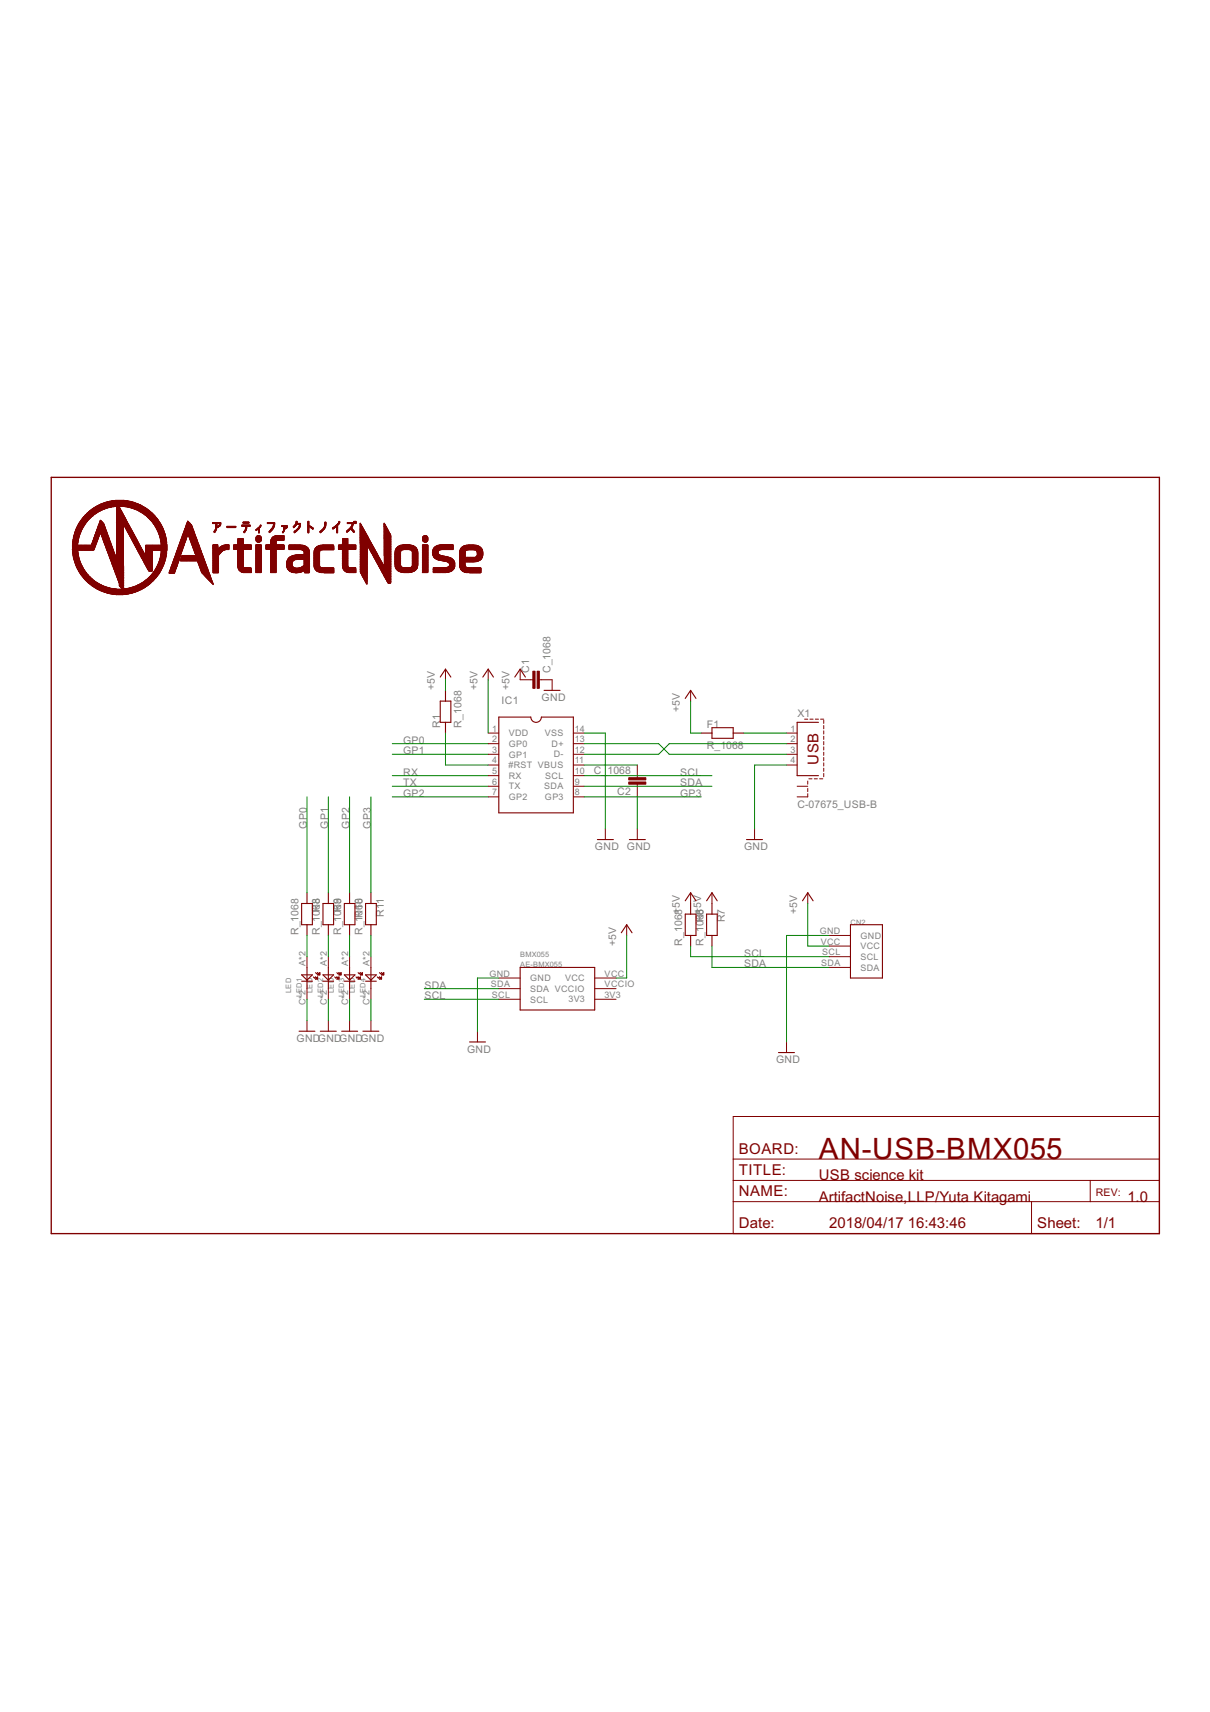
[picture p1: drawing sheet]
<svg xmlns="http://www.w3.org/2000/svg" width="210mm" height="297mm" viewBox="0 0 210 297" stroke-linecap="round" stroke-linejoin="round" font-family="sans-serif">
<defs><g id="words">
<text font-size="5.7" fill="#800000" x="142.1" y="201.1">AN-USB-BMX055</text>
<g font-size="2.9" fill="#800000">
<text x="142" y="132.7" transform="rotate(-90 142 132.7)">USB</text>
<text x="128.2" y="203.9">TITLE:</text>
<text x="128.2" y="200.2">BOARD:</text>
<text x="128.2" y="207.6">NAME:</text>
<text x="142" y="204.8">USB science kit</text>
<text x="142" y="208.5">ArtifactNoise,LLP/Yuta Kitagami</text>
<text x="195.6" y="208.5">1.0</text>
<text x="128.2" y="213.1">Date:</text>
<text x="143.8" y="213.1">2018/04/17</text>
<text x="157.5" y="213.1">16:43:46</text>
<text x="179.9" y="213.1">Sheet:</text>
<text x="190" y="213.1">1/1</text>
</g>
<g font-size="2" fill="#808080">
<text x="75.4" y="119.8" transform="rotate(-90 75.4 119.8)">+5V</text>
<text x="82.8" y="119.8" transform="rotate(-90 82.8 119.8)">+5V</text>
<text x="88.4" y="119.8" transform="rotate(-90 88.4 119.8)">+5V</text>
<text x="91.8" y="116.8" transform="rotate(-90 91.8 116.8)">C1</text>
<text x="95.5" y="116.8" transform="rotate(-90 95.5 116.8)">C_1068</text>
<text x="87" y="122.1">IC1</text>
<text x="94" y="121.6">GND</text>
<text x="118" y="123.5" transform="rotate(-90 118 123.5)">+5V</text>
<text x="138.3" y="124.4">X1</text>
<text x="69.9" y="129">GP0</text>
<text x="69.9" y="130.9">GP1</text>
<text x="76.4" y="126.2" transform="rotate(-90 76.4 126.2)">R1</text>
<text x="80.1" y="126.2" transform="rotate(-90 80.1 126.2)">R_1068</text>
<text x="122.6" y="130">R_1068</text>
<text x="122.6" y="126.3">F1</text>
<text x="69.9" y="134.6">RX</text>
<text x="69.9" y="136.4">TX</text>
<text x="103" y="134.3">C_</text>
<text x="105.4" y="134.3">1068</text>
<text x="107.1" y="138">C2</text>
<text x="118" y="134.6">SCL</text>
<text x="118" y="136.4">SDA</text>
<text x="53.3" y="143.8" transform="rotate(-90 53.3 143.8)">GP0</text>
<text x="57" y="143.8" transform="rotate(-90 57 143.8)">GP1</text>
<text x="60.6" y="143.8" transform="rotate(-90 60.6 143.8)">GP2</text>
<text x="64.3" y="143.8" transform="rotate(-90 64.3 143.8)">GP3</text>
<text x="69.9" y="138.3">GP2</text>
<text x="118" y="138.3">GP3</text>
<text x="138.3" y="140.1">C-07675_USB-B</text>
<text x="103.2" y="147.5">GND GND</text>
<text x="129.1" y="147.5">GND</text>
<text x="55.5" y="157.9" transform="rotate(-90 55.5 157.9)">68</text>
<text x="59.2" y="157.9" transform="rotate(-90 59.2 157.9)">68</text>
<text x="62.9" y="158.9" transform="rotate(-90 62.9 158.9)">060</text>
<text x="66.6" y="159.1" transform="rotate(-90 66.6 159.1)">R11</text>
<text x="122" y="159.7" transform="rotate(-90 122 159.7)">68</text>
<text x="125.7" y="160" transform="rotate(-90 125.7 160)">R7</text>
<text x="138.3" y="158.6" transform="rotate(-90 138.3 158.6)">+5V</text>
<text x="51.8" y="162.3" transform="rotate(-90 51.8 162.3)">R_1068</text>
<text x="55.5" y="162.3" transform="rotate(-90 55.5 162.3)">R_10R8</text>
<text x="59.2" y="162.3" transform="rotate(-90 59.2 162.3)">R_10R9</text>
<text x="62.9" y="162.3" transform="rotate(-90 62.9 162.3)">R_1R18</text>
<text x="106.9" y="164.1" transform="rotate(-90 106.9 164.1)">+5V</text>
<text x="118.3" y="164.1" transform="rotate(-90 118.3 164.1)">R_1068+5V</text>
<text x="122" y="164.1" transform="rotate(-90 122 164.1)">R_10R6+5V</text>
<text x="129.1" y="166">SCL</text>
<text x="129.1" y="167.8">SDA</text>
<text x="73.6" y="173.4">SCL</text>
<text x="73.6" y="171.5">SDA</text>
<text x="51.4" y="180.8">GNDGNDGNDGND</text>
<text x="81" y="182.6">GND</text>
<text x="134.6" y="184.5">GND</text>
</g>
<text font-size="2" fill="#800000" x="190.1" y="207.6">REV:</text>
<g font-size="1.7" fill="#808080">
<text x="85.4" y="126.9">1</text>
<text x="85.4" y="128.8">2</text>
<text x="85.4" y="130.6">3</text>
<text x="88.3" y="127.7">VDD</text>
<text x="88.3" y="129.6">GP0</text>
<text x="88.3" y="131.4">GP1</text>
<text x="94.5" y="127.7">VSS</text>
<text x="95.7" y="129.6">D+</text>
<text x="96.1" y="131.4">D-</text>
<text x="99.7" y="130.6">12</text>
<text x="99.7" y="128.8">13</text>
<text x="99.7" y="126.9">14</text>
<text x="137.2" y="126.9">1</text>
<text x="137.2" y="128.8">2</text>
<text x="137.2" y="130.6">3</text>
<text x="85.4" y="132.5">4</text>
<text x="85.4" y="134.3">5</text>
<text x="85.4" y="136.2">6</text>
<text x="88.2" y="133.3">#RST VBUS</text>
<text x="88.3" y="135.1">RX</text>
<text x="88.3" y="137">TX</text>
<text x="94.4" y="137">SDA</text>
<text x="94.6" y="135.1">SCL</text>
<text x="99.7" y="136.2">9</text>
<text x="99.7" y="134.3">10</text>
<text x="99.7" y="132.5">11</text>
<text x="137.2" y="132.5">4</text>
<text x="85.4" y="138">7</text>
<text x="88.3" y="138.8">GP2</text>
<text x="94.5" y="138.8">GP3</text>
<text x="99.7" y="138">8</text>
<text x="53" y="167.6" transform="rotate(-90 53 167.6)">A*2</text>
<text x="56.7" y="167.6" transform="rotate(-90 56.7 167.6)">A*2</text>
<text x="60.4" y="167.6" transform="rotate(-90 60.4 167.6)">A*2</text>
<text x="64.1" y="167.6" transform="rotate(-90 64.1 167.6)">A*2</text>
<text x="142.2" y="162">GND</text>
<text x="142.4" y="163.9">VCC</text>
<text x="142.5" y="167.6">SDA</text>
<text x="142.6" y="165.7">SCL</text>
<text x="149.3" y="162.9">GND</text>
<text x="149.3" y="164.7">VCC</text>
<text x="149.3" y="166.5">SCL</text>
<text x="84.9" y="169.4">GND</text>
<text x="85.2" y="171.3">SDA</text>
<text x="85.3" y="173.1">SCL</text>
<text x="92" y="170.2">GND</text>
<text x="92" y="172.1">SDA VCCIO</text>
<text x="92" y="173.9">SCL</text>
<text x="98" y="170.2">VCC</text>
<text x="98.6" y="173.9">3V3</text>
<text x="104.9" y="173.1">3V3</text>
<text x="104.9" y="169.4">VCC</text>
<text x="104.9" y="171.3">VCCIO</text>
<text x="149.3" y="168.4">SDA</text>
<text x="53" y="174.4" transform="rotate(-90 53 174.4)">C*2</text>
<text x="56.7" y="174.4" transform="rotate(-90 56.7 174.4)">C*2</text>
<text x="60.4" y="174.4" transform="rotate(-90 60.4 174.4)">C*2</text>
<text x="64.1" y="174.4" transform="rotate(-90 64.1 174.4)">C*2</text>
</g>
<g font-size="1.4" fill="#808080">
<text x="147.5" y="160.4">CN2</text>
<text x="90.2" y="167.8">AE-BMX055</text>
<text x="90.2" y="166">BMX055</text>
<text x="50.5" y="172.3" transform="rotate(-90 50.5 172.3)">LED</text>
<text x="52.3" y="173" transform="rotate(-90 52.3 173)">LED1</text>
<text x="54.2" y="172.3" transform="rotate(-90 54.2 172.3)">LED</text>
<text x="56" y="173" transform="rotate(-90 56 173)">LED2</text>
<text x="57.9" y="172.3" transform="rotate(-90 57.9 172.3)">LED</text>
<text x="59.7" y="173" transform="rotate(-90 59.7 173)">LED3</text>
<text x="61.6" y="172.3" transform="rotate(-90 61.6 172.3)">LED</text>
<text x="63.4" y="173" transform="rotate(-90 63.4 173)">LED4</text>
</g>
</g></defs>
<g fill="none" stroke="#800000" stroke-width=".19">
<path d="M76.4 117.5l.9-1.4 .9 1.4M77.3 119.8v1.8M83.8 117.5l.9-1.4 .9 1.4M89.3 117.5l.9-1.4 .9 1.4M94.4 119.8h2.8M76.4 121.6h1.8v3.7h-1.8zM77.3 125.3v1.9M86.5 124.4h5.6a.92 .92 0 0 0 .9 .9 .92 .92 0 0 0 .9-.9h5.6v16.6h-13zM118.9 121.2l.9-1.4 .9 1.4M121.6 127.2h1.9M123.5 126.3h3.7v1.8h-3.7zM127.2 127.2h1.8"/>
<path d="M142 125.3h-3.7v9.3h3.7M52.3 156.8h1.9v3.6h-1.9zM53.3 154.9v1.9M56 156.8h1.9v3.6h-1.9zM57 154.9v1.9M59.7 156.8h1.9v3.6h-1.9zM60.6 154.9v1.9M63.4 156.8h1.9v3.6h-1.9zM64.3 154.9v1.9M103.6 145.7h2.8M109.2 145.7h2.8M118.9 158.6h1.8v3.7h-1.8z"/>
<path d="M118.9 156.3l.9-1.4 .9 1.4M119.8 156.8v1.8M122.6 158.6h1.8v3.7h-1.8zM122.6 156.3l.9-1.4 .9 1.4M123.5 156.8v1.8M129.5 145.7h2.8M139.2 156.3l.9-1.4 1 1.4M51.9 178.9h2.7M52.3 169.1h1.9l-.9 1zM52.3 170.2h1.9M53.3 160.4v1.9M53.3 167.9v3.6"/>
<path d="M54.4 169.5l.1 .2 .2-.2 .2 .2M54.7 168.8l.2 .2 .2-.2 .2 .2M54.9 169.7h.2M55 169.6h.1M55.1 169.5v.4h-.4zM55.3 169h.2M55.4 168.8h.1M55.5 168.8v.3h-.4zM55.6 178.9h2.7M56 169.1h1.9l-.9 1zM56 170.2h1.9M57 160.4v1.9"/>
<path d="M57 167.9v3.6M58.1 169.5l.2 .2 .1-.2 .2 .2M58.4 168.8l.2 .2 .2-.2 .2 .2h.2M58.6 169.7h.2M58.7 169.6h.1M58.8 169.1l.4-.3v.3zM58.8 169.5v.4h-.4zM59.1 168.8h.1M59.3 178.9h2.7M59.7 169.1h1.9l-1 1zM59.7 170.2h1.9M60.6 160.4v1.9"/>
<path d="M60.6 167.9v3.6M61.8 169.5l.1 .2 .2-.2 .2 .2M62.1 168.8l.2 .2 .2-.2 .2 .2h.2M62.3 169.7h.2M62.4 169.6h.1M62.5 169.5v.4h-.4zM62.8 168.8h.1M62.9 168.8v.3h-.4zM62.9 178.9h2.8M63.4 169.1h1.9l-1 1zM63.4 170.2h1.9M64.3 160.4v1.9"/>
<path d="M64.3 167.9v3.6M65.4 169.5l.2 .2 .2-.2 .2 .2M65.8 168.8l.2 .2 .2-.2 .2 .2M66 169.7h.2M66.1 169.6h.1M66.2 169.5v.4h-.4zM66.4 169h.2M66.5 168.8h.1M66.6 168.8v.3h-.4zM90.2 167.9h13v7.3h-13zM107.8 161.8l.9-1.4 .9 1.4M119.8 162.3v1.8"/>
<path d="M123.5 162.3v1.8M147.5 160.4h5.6v9.3h-5.6zM81.4 180.8h2.8M135 182.6h2.8"/>
</g>
<g fill="none" stroke="#800000" stroke-width=".17">
<path d="M77.3 116.1v1.8M84.7 116.1v1.8M90.2 116.1v1.8h2.2M93.6 117.9h2.2v1.9M119.8 119.8v1.8M84.7 127.2h1.8M84.7 129h1.8M84.7 130.9h1.8M84.7 132.7h1.8M84.7 136.4h1.8M84.7 138.3h1.8M84.7 134.6h1.8"/>
<path d="M99.5 127.2h1.8M99.5 129h1.8M99.5 130.9h1.8M99.5 132.7h1.8M99.5 136.4h1.8M99.5 138.3h1.8M99.5 134.6h1.8M110.6 132.7v2.2M110.6 136.1v2.2M136.4 127.2h1.9M136.4 129h1.9M136.4 130.9h1.9"/>
<path d="M136.4 132.7h1.9M138.3 136.4h1.8M139.6 124.8h.5M140.1 135.5v.6M140.1 136.8v.6M140.1 137.7v.6h-1.8M140.3 135.1h.6M140.5 124.8h.6M141.2 135.1h.6M141.4 124.8h.6M142.2 135.1h.5M142.3 124.8h.6"/>
<path d="M142.9 125v.5M142.9 125.9v.5M142.9 126.8v.6M142.9 127.7v.6M142.9 128.7v.5M142.9 129.6v.5M142.9 130.5v.6M142.9 131.4v.6M142.9 132.4v.5M142.9 133.3v.5M142.9 134.2v.6M105 143.8v1.9"/>
<path d="M110.6 143.8v1.9M119.8 154.9v1.9M123.5 154.9v1.9M130.9 143.8v1.9M140.1 154.9v1.9M53.3 166v1.9M53.3 171.5v1.9M53.3 177.1v1.8M57 166v1.9M57 171.5v1.9M57 177.1v1.8M60.6 166v1.9"/>
<path d="M60.6 171.5v1.9M60.6 177.1v1.8M64.3 166v1.9M64.3 171.5v1.9M64.3 177.1v1.8M82.8 178.9v1.9M86.5 169.7h3.7M86.5 171.5h3.7M86.5 173.4h3.7M103.2 169.7h3.7M103.2 171.5h3.7M103.2 173.4h3.7"/>
<path d="M108.7 160.4v1.9M143.8 162.3h3.7M143.8 164.1h3.7M143.8 166h3.7M143.8 167.9h3.7M127.2 193.7h73.9v20.3h-73.9zM136.4 180.8v1.8M127.2 204.8h73.9M127.2 208.5h73.9M127.2 201.1h73.9M178.9 208.5v5.5M189.1 204.8v3.7"/>
</g>
<g fill="#800000" stroke="#800000" stroke-width=".17">
<path d="M93.2 116.5h.4v2.9h-.4z"/>
<path d="M92.4 116.5h.4v2.9h-.4z"/>
<path d="M109.1 134.9h2.9v.4h-2.9z"/>
<path d="M109.1 135.7h2.9v.4h-2.9z"/>
<path d="M20.4 103.1l.8 .1z"/>
<path d="M19.8 103.1h1.8z"/>
<path d="M19.6 103.1h.1z"/>
<path d="M19.7 103.1h.2z"/>
<path d="M19.9 103.1h.1z"/>
<path d="M20 103.1h.2z"/>
<path d="M20.2 103.1h.1z"/>
<path d="M20.3 103.1h.1z"/>
<path d="M20.5 103.1h.1z"/>
<path d="M20.6 103.1h.1z"/>
<path d="M20.7 103.1h.2z"/>
<path d="M20.9 103.1h.1z"/>
<path d="M21 103.1h.2z"/>
<path d="M21.2 103.1h.1z"/>
<path d="M21.3 103.1h.2z"/>
<path d="M21.5 103.1h.1z"/>
<path d="M21.6 103.1h.2z"/>
<path d="M21.8 103.1h.1z"/>
<path d="M19.3 103l2.9 .1z"/>
<path d="M19.2 103h.1z"/>
<path d="M19.3 103h.1z"/>
<path d="M19.4 103h.2z"/>
<path d="M19.6 103h.1z"/>
<path d="M19.7 103h.2z"/>
<path d="M19.9 103h.1z"/>
<path d="M20 103h.2z"/>
<path d="M20.2 103h.1z"/>
<path d="M20.3 103h.1z"/>
<path d="M20.5 103h.1z"/>
<path d="M20.6 103h.1z"/>
<path d="M20.7 103h.2z"/>
<path d="M20.9 103h.1z"/>
<path d="M21 103h.2z"/>
<path d="M21.2 103h.1z"/>
<path d="M21.3 103h.2z"/>
<path d="M21.5 103h.1z"/>
<path d="M21.6 103h.2z"/>
<path d="M21.8 103h.1z"/>
<path d="M21.9 103h.1z"/>
<path d="M22.1 103h.1z"/>
<path d="M22.2 103h.1z"/>
<path d="M19 103h3.6z"/>
<path d="M18.9 102.9l.1 .1z"/>
<path d="M19.1 102.9l.1 .1z"/>
<path d="M19.2 102.9l.1 .1z"/>
<path d="M19.4 102.9l.1 .1z"/>
<path d="M19.5 102.9l.1 .1z"/>
<path d="M19.7 102.9l.1 .1z"/>
<path d="M19.8 102.9l.1 .1z"/>
<path d="M19.9 102.9l.2 .1z"/>
<path d="M20.1 102.9l.1 .1z"/>
<path d="M20.2 102.9l.2 .1z"/>
<path d="M20.4 102.9l.1 .1z"/>
<path d="M20.5 102.9l.2 .1z"/>
<path d="M20.7 102.9l.1 .1z"/>
<path d="M20.8 102.9l.2 .1z"/>
<path d="M21 102.9l.1 .1z"/>
<path d="M21.1 102.9l.1 .1z"/>
<path d="M21.3 102.9l.1 .1z"/>
<path d="M21.4 102.9l.1 .1z"/>
<path d="M21.5 102.9l.2 .1z"/>
<path d="M21.7 102.9l.1 .1z"/>
<path d="M21.8 102.9l.2 .1z"/>
<path d="M22 102.9l.1 .1z"/>
<path d="M22.1 102.9l.2 .1z"/>
<path d="M22.3 102.9l.1 .1z"/>
<path d="M22.4 102.9l.1 .1z"/>
<path d="M22.6 102.9l.1 .1z"/>
<path d="M18.7 102.9h4.2z"/>
<path d="M18.5 102.8l4.5 .1z"/>
<path d="M18.4 102.8h4.7z"/>
<path d="M18.3 102.8h.1z"/>
<path d="M18.4 102.8h.1z"/>
<path d="M18.6 102.8h.1z"/>
<path d="M18.7 102.8h.1z"/>
<path d="M18.9 102.8h.1z"/>
<path d="M19 102.8h.1z"/>
<path d="M19.2 102.8h.1z"/>
<path d="M19.3 102.8h.1z"/>
<path d="M19.4 102.8h.2z"/>
<path d="M19.6 102.8h.1z"/>
<path d="M19.7 102.8h.2z"/>
<path d="M19.9 102.8h.1z"/>
<path d="M20 102.8h.2z"/>
<path d="M20.2 102.8h.1z"/>
<path d="M20.3 102.8h.1z"/>
<path d="M20.5 102.8h.1z"/>
<path d="M20.6 102.8h.1z"/>
<path d="M20.7 102.8h.2z"/>
<path d="M20.9 102.8h.1z"/>
<path d="M21 102.8h.2z"/>
<path d="M21.2 102.8h.1z"/>
<path d="M21.3 102.8h.2z"/>
<path d="M21.5 102.8h.1z"/>
<path d="M21.6 102.8h.2z"/>
<path d="M21.8 102.8h.1z"/>
<path d="M21.9 102.8h.1z"/>
<path d="M22.1 102.8h.1z"/>
<path d="M22.2 102.8h.1z"/>
<path d="M22.4 102.8h.1z"/>
<path d="M22.5 102.8h.1z"/>
<path d="M22.6 102.8h.2z"/>
<path d="M22.8 102.8h.1z"/>
<path d="M22.9 102.8h.2z"/>
<path d="M23.1 102.8h.1z"/>
<path d="M18.2 102.7l5.2 .1z"/>
<path d="M18.1 102.7h.1z"/>
<path d="M18.3 102.7h.1z"/>
<path d="M18.4 102.7h.1z"/>
<path d="M18.6 102.7h.1z"/>
<path d="M18.7 102.7h.1z"/>
<path d="M18.9 102.7h.1z"/>
<path d="M19 102.7h.1z"/>
<path d="M19.2 102.7h.1z"/>
<path d="M19.3 102.7h.1z"/>
<path d="M19.4 102.7h.2z"/>
<path d="M19.6 102.7h.1z"/>
<path d="M19.7 102.7h.2z"/>
<path d="M19.9 102.7h.1z"/>
<path d="M20 102.7h.2z"/>
<path d="M20.2 102.7h.1z"/>
<path d="M20.3 102.7h.1z"/>
<path d="M20.5 102.7h.1z"/>
<path d="M20.6 102.7h.1z"/>
<path d="M20.7 102.7h.2z"/>
<path d="M20.9 102.7h.1z"/>
<path d="M21 102.7h.2z"/>
<path d="M21.2 102.7h.1z"/>
<path d="M21.3 102.7h.2z"/>
<path d="M21.5 102.7h.1z"/>
<path d="M21.6 102.7h.2z"/>
<path d="M21.8 102.7h.1z"/>
<path d="M21.9 102.7h.1z"/>
<path d="M22.1 102.7h.1z"/>
<path d="M22.2 102.7h.1z"/>
<path d="M22.4 102.7h.1z"/>
<path d="M22.5 102.7h.1z"/>
<path d="M22.6 102.7h.2z"/>
<path d="M22.8 102.7h.1z"/>
<path d="M22.9 102.7h.2z"/>
<path d="M23.1 102.7h.1z"/>
<path d="M23.2 102.7h.1z"/>
<path d="M18 102.7h5.6z"/>
<path d="M17.9 102.6l.1 .1z"/>
<path d="M18.1 102.6l.1 .1z"/>
<path d="M18.2 102.6l.1 .1z"/>
<path d="M18.4 102.6l.1 .1z"/>
<path d="M18.5 102.6l.1 .1z"/>
<path d="M18.6 102.6l.2 .1z"/>
<path d="M18.8 102.6l.1 .1z"/>
<path d="M18.9 102.6l.1 .1z"/>
<path d="M19.1 102.6l.1 .1z"/>
<path d="M19.2 102.6l.1 .1z"/>
<path d="M19.4 102.6l.1 .1z"/>
<path d="M19.5 102.6l.1 .1z"/>
<path d="M19.7 102.6l.1 .1z"/>
<path d="M19.8 102.6l.1 .1z"/>
<path d="M19.9 102.6l.2 .1z"/>
<path d="M20.1 102.6l.1 .1z"/>
<path d="M20.2 102.6l.2 .1z"/>
<path d="M20.4 102.6l.1 .1z"/>
<path d="M20.5 102.6l.2 .1z"/>
<path d="M20.7 102.6l.1 .1z"/>
<path d="M20.8 102.6l.2 .1z"/>
<path d="M21 102.6l.1 .1z"/>
<path d="M21.1 102.6l.1 .1z"/>
<path d="M21.3 102.6l.1 .1z"/>
<path d="M21.4 102.6l.1 .1z"/>
<path d="M21.5 102.6l.2 .1z"/>
<path d="M21.7 102.6l.1 .1z"/>
<path d="M21.8 102.6l.2 .1z"/>
<path d="M22 102.6l.1 .1z"/>
<path d="M22.1 102.6l.2 .1z"/>
<path d="M22.3 102.6l.1 .1z"/>
<path d="M22.4 102.6l.1 .1z"/>
<path d="M22.6 102.6l.1 .1z"/>
<path d="M22.7 102.6l.1 .1z"/>
<path d="M22.9 102.6l.1 .1z"/>
<path d="M23 102.6l.1 .1z"/>
<path d="M23.2 102.6l.1 .1z"/>
<path d="M23.3 102.6l.1 .1z"/>
<path d="M23.4 102.6l.2 .1z"/>
<path d="M17.7 102.6h6z"/>
<path d="M17.7 102.6h6.2z"/>
<path d="M17.6 102.5l6.4 .1z"/>
<path d="M17.5 102.5h.2z"/>
<path d="M17.7 102.5h.1z"/>
<path d="M17.8 102.5h.2z"/>
<path d="M18 102.5h.1z"/>
<path d="M18.1 102.5h.1z"/>
<path d="M18.3 102.5h.1z"/>
<path d="M18.4 102.5h.1z"/>
<path d="M18.6 102.5h.1z"/>
<path d="M18.7 102.5h.1z"/>
<path d="M18.9 102.5h.1z"/>
<path d="M19 102.5h.1z"/>
<path d="M19.2 102.5h.1z"/>
<path d="M19.3 102.5h.1z"/>
<path d="M19.4 102.5h.2z"/>
<path d="M19.6 102.5h.1z"/>
<path d="M19.7 102.5h.2z"/>
<path d="M19.9 102.5h.1z"/>
<path d="M20 102.5h.2z"/>
<path d="M20.2 102.5h.1z"/>
<path d="M20.3 102.5h.1z"/>
<path d="M20.5 102.5h.1z"/>
<path d="M20.6 102.5h.1z"/>
<path d="M20.7 102.5h.2z"/>
<path d="M20.9 102.5h.1z"/>
<path d="M21 102.5h.2z"/>
<path d="M21.2 102.5h.1z"/>
<path d="M21.3 102.5h.2z"/>
<path d="M21.5 102.5h.1z"/>
<path d="M21.6 102.5h.2z"/>
<path d="M21.8 102.5h.1z"/>
<path d="M21.9 102.5h.1z"/>
<path d="M22.1 102.5h.1z"/>
<path d="M22.2 102.5h.1z"/>
<path d="M22.4 102.5h.1z"/>
<path d="M22.5 102.5h.1z"/>
<path d="M22.6 102.5h.2z"/>
<path d="M22.8 102.5h.1z"/>
<path d="M22.9 102.5h.2z"/>
<path d="M23.1 102.5h.1z"/>
<path d="M23.2 102.5h.1z"/>
<path d="M23.4 102.5h.1z"/>
<path d="M23.5 102.5h.1z"/>
<path d="M23.7 102.5h.1z"/>
<path d="M23.8 102.5h.1z"/>
<path d="M17.4 102.4l6.7 .1z"/>
<path d="M17.4 102.4h.1z"/>
<path d="M17.5 102.4h.2z"/>
<path d="M17.7 102.4h.1z"/>
<path d="M17.8 102.4h.2z"/>
<path d="M18 102.4h.1z"/>
<path d="M18.1 102.4h.1z"/>
<path d="M18.3 102.4h.1z"/>
<path d="M18.4 102.4h.1z"/>
<path d="M18.6 102.4h.1z"/>
<path d="M18.7 102.4h.1z"/>
<path d="M18.9 102.4h.1z"/>
<path d="M19 102.4h.1z"/>
<path d="M19.2 102.4h.1z"/>
<path d="M19.3 102.4h.1z"/>
<path d="M19.4 102.4h.2z"/>
<path d="M19.6 102.4h.1z"/>
<path d="M19.7 102.4h.2z"/>
<path d="M19.9 102.4h.1z"/>
<path d="M20 102.4h.2z"/>
<path d="M20.2 102.4h.1z"/>
<path d="M20.3 102.4h.1z"/>
<path d="M20.5 102.4h.1z"/>
<path d="M20.6 102.4h.1z"/>
<path d="M20.7 102.4h.2z"/>
<path d="M20.9 102.4h.1z"/>
<path d="M21 102.4h.2z"/>
<path d="M21.2 102.4h.1z"/>
<path d="M21.3 102.4h.2z"/>
<path d="M21.5 102.4h.1z"/>
<path d="M21.6 102.4h.2z"/>
<path d="M21.8 102.4h.1z"/>
<path d="M21.9 102.4h.1z"/>
<path d="M22.1 102.4h.1z"/>
<path d="M22.2 102.4h.1z"/>
<path d="M22.4 102.4h.1z"/>
<path d="M22.5 102.4h.1z"/>
<path d="M22.6 102.4h.2z"/>
<path d="M22.8 102.4h.1z"/>
<path d="M22.9 102.4h.2z"/>
<path d="M23.1 102.4h.1z"/>
<path d="M23.2 102.4h.1z"/>
<path d="M23.4 102.4h.1z"/>
<path d="M23.5 102.4h.1z"/>
<path d="M23.7 102.4h.1z"/>
<path d="M23.8 102.4h.1z"/>
<path d="M24 102.4h.1z"/>
<path d="M17.2 102.4h7.1z"/>
<path d="M17.2 102.3l.1 .1z"/>
<path d="M17.3 102.3l.2 .1z"/>
<path d="M17.5 102.3l.1 .1z"/>
<path d="M17.6 102.3l.1 .1z"/>
<path d="M17.8 102.3l.1 .1z"/>
<path d="M17.9 102.3l.1 .1z"/>
<path d="M18.1 102.3l.1 .1z"/>
<path d="M18.2 102.3l.1 .1z"/>
<path d="M18.4 102.3l.1 .1z"/>
<path d="M18.5 102.3l.1 .1z"/>
<path d="M18.6 102.3l.2 .1z"/>
<path d="M18.8 102.3l.1 .1z"/>
<path d="M18.9 102.3l.1 .1z"/>
<path d="M19.1 102.3l.1 .1z"/>
<path d="M19.2 102.3l.1 .1z"/>
<path d="M19.4 102.3l.1 .1z"/>
<path d="M19.5 102.3l.1 .1z"/>
<path d="M19.7 102.3l.1 .1z"/>
<path d="M19.8 102.3l.1 .1z"/>
<path d="M19.9 102.3l.2 .1z"/>
<path d="M20.1 102.3l.1 .1z"/>
<path d="M20.2 102.3l.2 .1z"/>
<path d="M20.4 102.3l.1 .1z"/>
<path d="M20.5 102.3l.2 .1z"/>
<path d="M20.7 102.3l.1 .1z"/>
<path d="M20.8 102.3l.2 .1z"/>
<path d="M21 102.3l.1 .1z"/>
<path d="M21.1 102.3l.1 .1z"/>
<path d="M21.3 102.3l.1 .1z"/>
<path d="M21.4 102.3l.1 .1z"/>
<path d="M21.5 102.3l.2 .1z"/>
<path d="M21.7 102.3l.1 .1z"/>
<path d="M21.8 102.3l.2 .1z"/>
<path d="M22 102.3l.1 .1z"/>
<path d="M22.1 102.3l.2 .1z"/>
<path d="M22.3 102.3l.1 .1z"/>
<path d="M22.4 102.3l.1 .1z"/>
<path d="M22.6 102.3l.1 .1z"/>
<path d="M22.7 102.3l.1 .1z"/>
<path d="M22.9 102.3l.1 .1z"/>
<path d="M23 102.3l.1 .1z"/>
<path d="M23.2 102.3l.1 .1z"/>
<path d="M23.3 102.3l.1 .1z"/>
<path d="M23.4 102.3l.2 .1z"/>
<path d="M23.6 102.3l.1 .1z"/>
<path d="M23.7 102.3l.2 .1z"/>
<path d="M23.9 102.3l.1 .1z"/>
<path d="M24 102.3l.2 .1z"/>
<path d="M24.2 102.3l.1 .1z"/>
<path d="M17.1 102.3h7.3z"/>
<path d="M16.9 102.2l7.7 .1z"/>
<path d="M17 102.2h.1z"/>
<path d="M17.1 102.2h.1z"/>
<path d="M17.3 102.2h.1z"/>
<path d="M17.4 102.2h.1z"/>
<path d="M17.5 102.2h.2z"/>
<path d="M17.7 102.2h.1z"/>
<path d="M17.8 102.2h.2z"/>
<path d="M18 102.2h.1z"/>
<path d="M18.1 102.2h.1z"/>
<path d="M18.3 102.2h.1z"/>
<path d="M18.4 102.2h.1z"/>
<path d="M18.6 102.2h.1z"/>
<path d="M18.7 102.2h.1z"/>
<path d="M18.9 102.2h.1z"/>
<path d="M19 102.2h.1z"/>
<path d="M19.2 102.2h.1z"/>
<path d="M19.3 102.2h.1z"/>
<path d="M19.4 102.2h.2z"/>
<path d="M19.6 102.2h.1z"/>
<path d="M19.7 102.2h.2z"/>
<path d="M19.9 102.2h.1z"/>
<path d="M20 102.2h.2z"/>
<path d="M21.2 102.2h.1z"/>
<path d="M21.3 102.2h.2z"/>
<path d="M21.5 102.2h.1z"/>
<path d="M21.6 102.2h.2z"/>
<path d="M21.8 102.2h.1z"/>
<path d="M21.9 102.2h.1z"/>
<path d="M22.1 102.2h.1z"/>
<path d="M22.2 102.2h.1z"/>
<path d="M22.4 102.2h.1z"/>
<path d="M22.5 102.2h.1z"/>
<path d="M22.6 102.2h.2z"/>
<path d="M22.8 102.2h.1z"/>
<path d="M22.9 102.2h.2z"/>
<path d="M23.1 102.2h.1z"/>
<path d="M23.2 102.2h.1z"/>
<path d="M23.4 102.2h.1z"/>
<path d="M23.5 102.2h.1z"/>
<path d="M23.7 102.2h.1z"/>
<path d="M23.8 102.2h.1z"/>
<path d="M24 102.2h.1z"/>
<path d="M24.1 102.2h.1z"/>
<path d="M24.2 102.2h.2z"/>
<path d="M24.4 102.2h.1z"/>
<path d="M16.8 102.2h3.1z"/>
<path d="M21.2 102.2h.2z"/>
<path d="M21.6 102.2h3.1z"/>
<path d="M16.8 102.1l.2 .1z"/>
<path d="M17 102.1l.1 .1z"/>
<path d="M17.1 102.1l.1 .1z"/>
<path d="M17.3 102.1l.1 .1z"/>
<path d="M17.4 102.1l.1 .1z"/>
<path d="M17.5 102.1l.2 .1z"/>
<path d="M17.7 102.1l.1 .1z"/>
<path d="M17.8 102.1l.2 .1z"/>
<path d="M18 102.1l.1 .1z"/>
<path d="M18.1 102.1l.1 .1z"/>
<path d="M18.3 102.1l.1 .1z"/>
<path d="M18.4 102.1l.1 .1z"/>
<path d="M18.6 102.1l.1 .1z"/>
<path d="M18.7 102.1l.1 .1z"/>
<path d="M18.9 102.1l.1 .1z"/>
<path d="M19 102.1l.1 .1z"/>
<path d="M19.2 102.1l.1 .1z"/>
<path d="M19.3 102.1l.1 .1z"/>
<path d="M19.4 102.1l.2 .1z"/>
<path d="M21.2 102.1l.1 .1z"/>
<path d="M21.3 102.1l.2 .1z"/>
<path d="M21.9 102.1l.1 .1z"/>
<path d="M22.1 102.1l.1 .1z"/>
<path d="M22.2 102.1l.1 .1z"/>
<path d="M22.4 102.1l.1 .1z"/>
<path d="M22.5 102.1l.1 .1z"/>
<path d="M22.6 102.1l.2 .1z"/>
<path d="M22.8 102.1l.1 .1z"/>
<path d="M22.9 102.1l.2 .1z"/>
<path d="M23.1 102.1l.1 .1z"/>
<path d="M23.2 102.1l.1 .1z"/>
<path d="M23.4 102.1l.1 .1z"/>
<path d="M23.5 102.1l.1 .1z"/>
<path d="M23.7 102.1l.1 .1z"/>
<path d="M23.8 102.1l.1 .1z"/>
<path d="M24 102.1l.1 .1z"/>
<path d="M24.1 102.1l.1 .1z"/>
<path d="M24.2 102.1l.2 .1z"/>
<path d="M24.4 102.1l.1 .1z"/>
<path d="M24.5 102.1l.2 .1z"/>
<path d="M16.7 102.1h2.7z"/>
<path d="M21.1 102.1h.3z"/>
<path d="M22.1 102.1h2.7z"/>
<path d="M16.7 102l.2 .1z"/>
<path d="M16.9 102l.1 .1z"/>
<path d="M17 102l.2 .1z"/>
<path d="M17.2 102l.1 .1z"/>
<path d="M17.3 102l.2 .1z"/>
<path d="M17.5 102l.1 .1z"/>
<path d="M17.6 102l.1 .1z"/>
<path d="M17.8 102l.1 .1z"/>
<path d="M17.9 102l.1 .1z"/>
<path d="M18.1 102l.1 .1z"/>
<path d="M18.2 102l.1 .1z"/>
<path d="M18.4 102l.1 .1z"/>
<path d="M18.5 102l.1 .1z"/>
<path d="M18.6 102l.2 .1z"/>
<path d="M18.8 102l.1 .1z"/>
<path d="M18.9 102l.1 .1z"/>
<path d="M21.1 102l.1 .1z"/>
<path d="M21.3 102l.1 .1z"/>
<path d="M22.4 102l.1 .1z"/>
<path d="M22.6 102l.1 .1z"/>
<path d="M22.7 102l.1 .1z"/>
<path d="M22.9 102l.1 .1z"/>
<path d="M23 102l.1 .1z"/>
<path d="M23.2 102l.1 .1z"/>
<path d="M23.3 102l.1 .1z"/>
<path d="M23.4 102l.2 .1z"/>
<path d="M23.6 102l.1 .1z"/>
<path d="M23.7 102l.2 .1z"/>
<path d="M23.9 102l.1 .1z"/>
<path d="M24 102l.2 .1z"/>
<path d="M24.2 102l.1 .1z"/>
<path d="M24.3 102l.1 .1z"/>
<path d="M24.5 102l.1 .1z"/>
<path d="M24.6 102l.1 .1z"/>
<path d="M24.7 102l.2 .1z"/>
<path d="M16.6 102h2.5z"/>
<path d="M21 102h.4z"/>
<path d="M22.5 102h2.5z"/>
<path d="M16.5 102h2.4z"/>
<path d="M22.6 102h2.4z"/>
<path d="M16.4 101.9l2.3 .1z"/>
<path d="M21 101.9l.4 .1z"/>
<path d="M22.7 101.9l2.4 .1z"/>
<path d="M16.4 101.9h.1z"/>
<path d="M16.5 101.9h.2z"/>
<path d="M16.7 101.9h.1z"/>
<path d="M16.8 101.9h.2z"/>
<path d="M17 101.9h.1z"/>
<path d="M17.1 101.9h.1z"/>
<path d="M17.3 101.9h.1z"/>
<path d="M17.4 101.9h.1z"/>
<path d="M17.5 101.9h.2z"/>
<path d="M17.7 101.9h.1z"/>
<path d="M17.8 101.9h.2z"/>
<path d="M18 101.9h.1z"/>
<path d="M18.1 101.9h.1z"/>
<path d="M18.3 101.9h.1z"/>
<path d="M18.4 101.9h.1z"/>
<path d="M21 101.9h.2z"/>
<path d="M21.2 101.9h.1z"/>
<path d="M21.3 101.9h.2z"/>
<path d="M22.9 101.9h.2z"/>
<path d="M23.1 101.9h.1z"/>
<path d="M23.2 101.9h.1z"/>
<path d="M23.4 101.9h.1z"/>
<path d="M23.5 101.9h.1z"/>
<path d="M23.7 101.9h.1z"/>
<path d="M23.8 101.9h.1z"/>
<path d="M24 101.9h.1z"/>
<path d="M24.1 101.9h.1z"/>
<path d="M24.2 101.9h.2z"/>
<path d="M24.4 101.9h.1z"/>
<path d="M24.5 101.9h.2z"/>
<path d="M24.7 101.9h.1z"/>
<path d="M24.8 101.9h.2z"/>
<path d="M25 101.9h.1z"/>
<path d="M16.3 101.9h2.2z"/>
<path d="M20.9 101.9h.5z"/>
<path d="M23 101.9h2.2z"/>
<path d="M16.4 101.8l.1 .1z"/>
<path d="M16.5 101.8l.2 .1z"/>
<path d="M16.7 101.8l.1 .1z"/>
<path d="M16.8 101.8l.2 .1z"/>
<path d="M17 101.8l.1 .1z"/>
<path d="M17.1 101.8l.1 .1z"/>
<path d="M17.3 101.8l.1 .1z"/>
<path d="M17.4 101.8l.1 .1z"/>
<path d="M17.5 101.8l.2 .1z"/>
<path d="M17.7 101.8l.1 .1z"/>
<path d="M17.8 101.8l.2 .1z"/>
<path d="M18 101.8l.1 .1z"/>
<path d="M18.1 101.8l.1 .1z"/>
<path d="M18.3 101.8l.1 .1z"/>
<path d="M20.9 101.8l.1 .1z"/>
<path d="M21 101.8l.2 .1z"/>
<path d="M21.2 101.8l.1 .1z"/>
<path d="M21.3 101.8l.2 .1z"/>
<path d="M23.1 101.8l.1 .1z"/>
<path d="M23.2 101.8l.1 .1z"/>
<path d="M23.4 101.8l.1 .1z"/>
<path d="M23.5 101.8l.1 .1z"/>
<path d="M23.7 101.8l.1 .1z"/>
<path d="M23.8 101.8l.1 .1z"/>
<path d="M24 101.8l.1 .1z"/>
<path d="M24.1 101.8l.1 .1z"/>
<path d="M24.2 101.8l.2 .1z"/>
<path d="M24.4 101.8l.1 .1z"/>
<path d="M24.5 101.8l.2 .1z"/>
<path d="M24.7 101.8l.1 .1z"/>
<path d="M24.8 101.8l.2 .1z"/>
<path d="M25 101.8l.1 .1z"/>
<path d="M25.1 101.8l.2 .1z"/>
<path d="M16.2 101.8h2.1z"/>
<path d="M20.9 101.8h.5z"/>
<path d="M23.2 101.8h2.1z"/>
<path d="M16.2 101.7l.1 .1z"/>
<path d="M16.3 101.7l.1 .1z"/>
<path d="M16.4 101.7l.2 .1z"/>
<path d="M16.6 101.7l.1 .1z"/>
<path d="M16.7 101.7l.2 .1z"/>
<path d="M16.9 101.7l.1 .1z"/>
<path d="M17 101.7l.2 .1z"/>
<path d="M17.2 101.7l.1 .1z"/>
<path d="M17.3 101.7l.2 .1z"/>
<path d="M17.5 101.7l.1 .1z"/>
<path d="M17.6 101.7l.1 .1z"/>
<path d="M17.8 101.7l.1 .1z"/>
<path d="M17.9 101.7l.1 .1z"/>
<path d="M18.1 101.7l.1 .1z"/>
<path d="M20.8 101.7l.2 .1z"/>
<path d="M21 101.7l.1 .1z"/>
<path d="M21.1 101.7l.1 .1z"/>
<path d="M21.3 101.7l.1 .1z"/>
<path d="M23.3 101.7l.1 .1z"/>
<path d="M23.4 101.7l.2 .1z"/>
<path d="M23.6 101.7l.1 .1z"/>
<path d="M23.7 101.7l.2 .1z"/>
<path d="M23.9 101.7l.1 .1z"/>
<path d="M24 101.7l.2 .1z"/>
<path d="M24.2 101.7l.1 .1z"/>
<path d="M24.3 101.7l.1 .1z"/>
<path d="M24.5 101.7l.1 .1z"/>
<path d="M24.6 101.7l.1 .1z"/>
<path d="M24.7 101.7l.2 .1z"/>
<path d="M24.9 101.7l.1 .1z"/>
<path d="M25 101.7l.2 .1z"/>
<path d="M25.2 101.7l.1 .1z"/>
<path d="M16.2 101.7l1.9 .1z"/>
<path d="M20.8 101.7l.6 .1z"/>
<path d="M23.3 101.7l2.1 .1z"/>
<path d="M16.1 101.7h1.9z"/>
<path d="M20.8 101.7h.6z"/>
<path d="M23.5 101.7h2z"/>
<path d="M16 101.6l1.9 .1z"/>
<path d="M20.7 101.6l.7 .1z"/>
<path d="M23.6 101.6l1.9 .1z"/>
<path d="M15.9 101.6h.2z"/>
<path d="M16.1 101.6h.1z"/>
<path d="M16.2 101.6h.2z"/>
<path d="M16.4 101.6h.1z"/>
<path d="M16.5 101.6h.2z"/>
<path d="M16.7 101.6h.1z"/>
<path d="M16.8 101.6h.2z"/>
<path d="M17 101.6h.1z"/>
<path d="M17.1 101.6h.1z"/>
<path d="M17.3 101.6h.1z"/>
<path d="M17.4 101.6h.1z"/>
<path d="M17.5 101.6h.2z"/>
<path d="M17.7 101.6h.1z"/>
<path d="M20.7 101.6h.2z"/>
<path d="M20.9 101.6h.1z"/>
<path d="M21 101.6h.2z"/>
<path d="M21.2 101.6h.1z"/>
<path d="M21.3 101.6h.2z"/>
<path d="M23.7 101.6h.1z"/>
<path d="M23.8 101.6h.1z"/>
<path d="M24 101.6h.1z"/>
<path d="M24.1 101.6h.1z"/>
<path d="M24.2 101.6h.2z"/>
<path d="M24.4 101.6h.1z"/>
<path d="M24.5 101.6h.2z"/>
<path d="M24.7 101.6h.1z"/>
<path d="M24.8 101.6h.2z"/>
<path d="M25 101.6h.1z"/>
<path d="M25.1 101.6h.2z"/>
<path d="M25.3 101.6h.1z"/>
<path d="M25.4 101.6h.1z"/>
<path d="M15.9 101.6h1.9z"/>
<path d="M20.7 101.6h.7z"/>
<path d="M23.7 101.6h1.9z"/>
<path d="M15.9 101.5l.2 .1z"/>
<path d="M16.1 101.5l.1 .1z"/>
<path d="M16.2 101.5l.2 .1z"/>
<path d="M16.4 101.5l.1 .1z"/>
<path d="M16.5 101.5l.2 .1z"/>
<path d="M16.7 101.5l.1 .1z"/>
<path d="M16.8 101.5l.2 .1z"/>
<path d="M17 101.5l.1 .1z"/>
<path d="M17.1 101.5l.1 .1z"/>
<path d="M17.3 101.5l.1 .1z"/>
<path d="M17.4 101.5l.1 .1z"/>
<path d="M17.5 101.5l.2 .1z"/>
<path d="M20.7 101.5l.2 .1z"/>
<path d="M20.9 101.5l.1 .1z"/>
<path d="M21 101.5l.2 .1z"/>
<path d="M21.2 101.5l.1 .1z"/>
<path d="M21.3 101.5l.2 .1z"/>
<path d="M23.8 101.5l.1 .1z"/>
<path d="M24 101.5l.1 .1z"/>
<path d="M24.1 101.5l.1 .1z"/>
<path d="M24.2 101.5l.2 .1z"/>
<path d="M24.4 101.5l.1 .1z"/>
<path d="M24.5 101.5l.2 .1z"/>
<path d="M24.7 101.5l.1 .1z"/>
<path d="M24.8 101.5l.2 .1z"/>
<path d="M25 101.5l.1 .1z"/>
<path d="M25.1 101.5l.2 .1z"/>
<path d="M25.3 101.5l.1 .1z"/>
<path d="M25.4 101.5l.1 .1z"/>
<path d="M25.5 101.5l.2 .1z"/>
<path d="M15.8 101.5h1.8z"/>
<path d="M20.7 101.5h.7z"/>
<path d="M23.9 101.5h1.8z"/>
<path d="M15.9 101.5h.1z"/>
<path d="M16 101.5h.2z"/>
<path d="M16.2 101.5h.1z"/>
<path d="M16.3 101.5h.1z"/>
<path d="M16.4 101.5h.2z"/>
<path d="M16.6 101.5h.1z"/>
<path d="M16.7 101.5h.2z"/>
<path d="M16.9 101.5h.1z"/>
<path d="M17 101.5h.2z"/>
<path d="M17.2 101.5h.1z"/>
<path d="M17.3 101.5h.2z"/>
<path d="M20.7 101.5h.1z"/>
<path d="M20.8 101.5h.2z"/>
<path d="M21 101.5h.1z"/>
<path d="M21.1 101.5h.1z"/>
<path d="M21.3 101.5h.1z"/>
<path d="M24 101.5h.2z"/>
<path d="M24.2 101.5h.1z"/>
<path d="M24.3 101.5h.1z"/>
<path d="M24.5 101.5h.1z"/>
<path d="M24.6 101.5h.1z"/>
<path d="M24.7 101.5h.2z"/>
<path d="M24.9 101.5h.1z"/>
<path d="M25 101.5h.2z"/>
<path d="M25.2 101.5h.1z"/>
<path d="M25.3 101.5h.2z"/>
<path d="M25.5 101.5h.1z"/>
<path d="M25.6 101.5h.2z"/>
<path d="M15.7 101.4l1.8 .1z"/>
<path d="M20.7 101.4l.7 .1z"/>
<path d="M24.1 101.4l1.7 .1z"/>
<path d="M15.7 101.4h1.7z"/>
<path d="M20.7 101.4h.7z"/>
<path d="M24.2 101.4h1.6z"/>
<path d="M15.6 101.3l1.7 .1z"/>
<path d="M20.7 101.3l.7 .1z"/>
<path d="M24.2 101.3l1.7 .1z"/>
<path d="M15.7 101.3l.1 .1z"/>
<path d="M15.8 101.3l.1 .1z"/>
<path d="M15.9 101.3l.2 .1z"/>
<path d="M16.1 101.3l.1 .1z"/>
<path d="M16.2 101.3l.2 .1z"/>
<path d="M16.4 101.3l.1 .1z"/>
<path d="M16.5 101.3l.2 .1z"/>
<path d="M16.7 101.3l.1 .1z"/>
<path d="M16.8 101.3l.2 .1z"/>
<path d="M17 101.3l.1 .1z"/>
<path d="M17.1 101.3l.1 .1z"/>
<path d="M20.7 101.3l.2 .1z"/>
<path d="M20.9 101.3l.1 .1z"/>
<path d="M21 101.3l.2 .1z"/>
<path d="M21.2 101.3l.1 .1z"/>
<path d="M21.3 101.3l.2 .1z"/>
<path d="M24.2 101.3l.2 .1z"/>
<path d="M24.4 101.3l.1 .1z"/>
<path d="M24.5 101.3l.2 .1z"/>
<path d="M24.7 101.3l.1 .1z"/>
<path d="M24.8 101.3l.2 .1z"/>
<path d="M25 101.3l.1 .1z"/>
<path d="M25.1 101.3l.2 .1z"/>
<path d="M25.3 101.3l.1 .1z"/>
<path d="M25.4 101.3l.1 .1z"/>
<path d="M25.5 101.3l.2 .1z"/>
<path d="M25.7 101.3l.1 .1z"/>
<path d="M25.8 101.3l.1 .1z"/>
<path d="M15.6 101.3h1.6z"/>
<path d="M20.7 101.3h.7z"/>
<path d="M24.3 101.3h1.7z"/>
<path d="M36.9 101.3h.1z"/>
<path d="M63.6 101.3h.1z"/>
<path d="M15.5 101.2l.1 .1z"/>
<path d="M15.7 101.2l.1 .1z"/>
<path d="M15.8 101.2l.1 .1z"/>
<path d="M15.9 101.2l.2 .1z"/>
<path d="M16.1 101.2l.1 .1z"/>
<path d="M16.2 101.2l.2 .1z"/>
<path d="M16.4 101.2l.1 .1z"/>
<path d="M16.5 101.2l.2 .1z"/>
<path d="M16.7 101.2l.1 .1z"/>
<path d="M16.8 101.2l.2 .1z"/>
<path d="M17 101.2l.1 .1z"/>
<path d="M20.7 101.2l.2 .1z"/>
<path d="M20.9 101.2l.1 .1z"/>
<path d="M21 101.2l.2 .1z"/>
<path d="M21.2 101.2l.1 .1z"/>
<path d="M21.3 101.2l.2 .1z"/>
<path d="M24.4 101.2l.1 .1z"/>
<path d="M24.5 101.2l.2 .1z"/>
<path d="M24.7 101.2l.1 .1z"/>
<path d="M24.8 101.2l.2 .1z"/>
<path d="M25 101.2l.1 .1z"/>
<path d="M25.1 101.2l.2 .1z"/>
<path d="M25.3 101.2l.1 .1z"/>
<path d="M25.4 101.2l.1 .1z"/>
<path d="M25.5 101.2l.2 .1z"/>
<path d="M25.7 101.2l.1 .1z"/>
<path d="M25.8 101.2l.2 .1z"/>
<path d="M63.6 101.2l.1 .1z"/>
<path d="M15.5 101.2h1.5z"/>
<path d="M20.7 101.2h.7z"/>
<path d="M24.4 101.2h1.7z"/>
<path d="M36.8 101.2h.1z"/>
<path d="M63.5 101.2h.2z"/>
<path d="M15.4 101.2h.2z"/>
<path d="M15.6 101.2h.1z"/>
<path d="M15.7 101.2h.2z"/>
<path d="M15.9 101.2h.1z"/>
<path d="M16 101.2h.2z"/>
<path d="M16.2 101.2h.1z"/>
<path d="M16.3 101.2h.1z"/>
<path d="M16.4 101.2h.2z"/>
<path d="M16.6 101.2h.1z"/>
<path d="M16.7 101.2h.2z"/>
<path d="M20.7 101.2h.1z"/>
<path d="M20.8 101.2h.2z"/>
<path d="M21 101.2h.1z"/>
<path d="M21.1 101.2h.1z"/>
<path d="M21.3 101.2h.1z"/>
<path d="M24.6 101.2h.1z"/>
<path d="M24.7 101.2h.2z"/>
<path d="M24.9 101.2h.1z"/>
<path d="M25 101.2h.2z"/>
<path d="M25.2 101.2h.1z"/>
<path d="M25.3 101.2h.2z"/>
<path d="M25.5 101.2h.1z"/>
<path d="M25.6 101.2h.2z"/>
<path d="M25.8 101.2h.1z"/>
<path d="M25.9 101.2h.1z"/>
<path d="M15.3 101.1l1.6 .1z"/>
<path d="M20.7 101.1l.7 .1z"/>
<path d="M24.6 101.1l1.5 .1z"/>
<path d="M36.7 101.1l.2 .1z"/>
<path d="M63.5 101.1l.1 .1z"/>
<path d="M67.3 101.1l.5 .1z"/>
<path d="M15.3 101.1h1.6z"/>
<path d="M20.7 101.1h.7z"/>
<path d="M24.6 101.1h1.6z"/>
<path d="M36.7 101.1h.2z"/>
<path d="M63.5 101.1h.1z"/>
<path d="M67.3 101.1h.5z"/>
<path d="M15.3 101.1h1.5z"/>
<path d="M24.7 101.1h1.5z"/>
<path d="M15.2 101l.1 .1z"/>
<path d="M15.4 101l.1 .1z"/>
<path d="M15.5 101l.1 .1z"/>
<path d="M15.7 101l.1 .1z"/>
<path d="M15.8 101l.1 .1z"/>
<path d="M15.9 101l.2 .1z"/>
<path d="M16.1 101l.1 .1z"/>
<path d="M16.2 101l.2 .1z"/>
<path d="M16.4 101l.1 .1z"/>
<path d="M16.5 101l.2 .1z"/>
<path d="M20.6 101l.1 .1z"/>
<path d="M20.7 101l.2 .1z"/>
<path d="M20.9 101l.1 .1z"/>
<path d="M21 101l.2 .1z"/>
<path d="M21.2 101l.1 .1z"/>
<path d="M21.3 101l.2 .1z"/>
<path d="M24.8 101l.2 .1z"/>
<path d="M25 101l.1 .1z"/>
<path d="M25.1 101l.2 .1z"/>
<path d="M25.3 101l.1 .1z"/>
<path d="M25.4 101l.1 .1z"/>
<path d="M25.5 101l.2 .1z"/>
<path d="M25.7 101l.1 .1z"/>
<path d="M25.8 101l.2 .1z"/>
<path d="M26 101l.1 .1z"/>
<path d="M26.1 101l.2 .1z"/>
<path d="M36.6 101l.1 .1z"/>
<path d="M36.8 101l.1 .1z"/>
<path d="M63.5 101l.2 .1z"/>
<path d="M67.3 101l.2 .1z"/>
<path d="M67.5 101l.1 .1z"/>
<path d="M67.6 101l.1 .1z"/>
<path d="M15.2 101h1.5z"/>
<path d="M20.6 101h.8z"/>
<path d="M24.8 101h1.5z"/>
<path d="M36.6 101h.3z"/>
<path d="M63.4 101h.2z"/>
<path d="M67.2 101h.6z"/>
<path d="M15.2 100.9l.1 .1z"/>
<path d="M15.4 100.9l.1 .1z"/>
<path d="M15.5 100.9l.1 .1z"/>
<path d="M15.7 100.9l.1 .1z"/>
<path d="M15.8 100.9l.1 .1z"/>
<path d="M15.9 100.9l.2 .1z"/>
<path d="M16.1 100.9l.1 .1z"/>
<path d="M16.2 100.9l.2 .1z"/>
<path d="M16.4 100.9l.1 .1z"/>
<path d="M16.5 100.9l.2 .1z"/>
<path d="M20.6 100.9l.1 .1z"/>
<path d="M20.7 100.9l.2 .1z"/>
<path d="M20.9 100.9l.1 .1z"/>
<path d="M21 100.9l.2 .1z"/>
<path d="M21.2 100.9l.1 .1z"/>
<path d="M21.3 100.9l.2 .1z"/>
<path d="M25 100.9l.1 .1z"/>
<path d="M25.1 100.9l.2 .1z"/>
<path d="M25.3 100.9l.1 .1z"/>
<path d="M25.4 100.9l.1 .1z"/>
<path d="M25.5 100.9l.2 .1z"/>
<path d="M25.7 100.9l.1 .1z"/>
<path d="M25.8 100.9l.2 .1z"/>
<path d="M26 100.9l.1 .1z"/>
<path d="M26.1 100.9l.2 .1z"/>
<path d="M36.6 100.9l.1 .1z"/>
<path d="M36.8 100.9l.1 .1z"/>
<path d="M63.4 100.9l.1 .1z"/>
<path d="M63.5 100.9l.2 .1z"/>
<path d="M67.2 100.9l.1 .1z"/>
<path d="M67.3 100.9l.2 .1z"/>
<path d="M67.5 100.9l.1 .1z"/>
<path d="M67.6 100.9l.1 .1z"/>
<path d="M15.1 100.9l1.5 .1z"/>
<path d="M20.6 100.9l.8 .1z"/>
<path d="M24.9 100.9l1.5 .1z"/>
<path d="M36.5 100.9l.4 .1z"/>
<path d="M63.4 100.9l.2 .1z"/>
<path d="M67.2 100.9l.6 .1z"/>
<path d="M15.2 100.9h.1z"/>
<path d="M15.3 100.9h.1z"/>
<path d="M15.4 100.9h.2z"/>
<path d="M15.6 100.9h.1z"/>
<path d="M15.7 100.9h.2z"/>
<path d="M15.9 100.9h.1z"/>
<path d="M16 100.9h.2z"/>
<path d="M16.2 100.9h.1z"/>
<path d="M16.3 100.9h.1z"/>
<path d="M20.6 100.9h.1z"/>
<path d="M20.7 100.9h.1z"/>
<path d="M20.8 100.9h.2z"/>
<path d="M21 100.9h.1z"/>
<path d="M21.1 100.9h.1z"/>
<path d="M21.3 100.9h.1z"/>
<path d="M25 100.9h.2z"/>
<path d="M25.2 100.9h.1z"/>
<path d="M25.3 100.9h.2z"/>
<path d="M25.5 100.9h.1z"/>
<path d="M25.6 100.9h.2z"/>
<path d="M25.8 100.9h.1z"/>
<path d="M25.9 100.9h.1z"/>
<path d="M26.1 100.9h.1z"/>
<path d="M26.2 100.9h.1z"/>
<path d="M36.5 100.9h.2z"/>
<path d="M36.7 100.9h.1z"/>
<path d="M63.5 100.9h.1z"/>
<path d="M67.2 100.9h.2z"/>
<path d="M67.4 100.9h.1z"/>
<path d="M67.5 100.9h.2z"/>
<path d="M67.7 100.9h.1z"/>
<path d="M15 100.8l1.5 .1z"/>
<path d="M20.6 100.8l.8 .1z"/>
<path d="M25 100.8l1.5 .1z"/>
<path d="M36.4 100.8l.4 .1z"/>
<path d="M63.4 100.8l.3 .1z"/>
<path d="M67.1 100.8l.7 .1z"/>
<path d="M15 100.8l1.4 .1z"/>
<path d="M63.3 100.8l.4 .1z"/>
<path d="M15 100.8h1.4z"/>
<path d="M20.5 100.8h.9z"/>
<path d="M25.1 100.8h1.4z"/>
<path d="M36.4 100.8h.4z"/>
<path d="M63.3 100.8h.4z"/>
<path d="M67.1 100.8h.7z"/>
<path d="M14.9 100.7l.1 .1z"/>
<path d="M15.1 100.7l.1 .1z"/>
<path d="M15.2 100.7l.1 .1z"/>
<path d="M15.4 100.7l.1 .1z"/>
<path d="M15.5 100.7l.1 .1z"/>
<path d="M15.7 100.7l.1 .1z"/>
<path d="M15.8 100.7l.1 .1z"/>
<path d="M15.9 100.7l.2 .1z"/>
<path d="M16.1 100.7l.1 .1z"/>
<path d="M16.2 100.7l.2 .1z"/>
<path d="M20.6 100.7l.1 .1z"/>
<path d="M20.7 100.7l.2 .1z"/>
<path d="M20.9 100.7l.1 .1z"/>
<path d="M21 100.7l.2 .1z"/>
<path d="M21.2 100.7l.1 .1z"/>
<path d="M21.3 100.7l.2 .1z"/>
<path d="M25.3 100.7l.1 .1z"/>
<path d="M25.4 100.7l.1 .1z"/>
<path d="M25.5 100.7l.2 .1z"/>
<path d="M25.7 100.7l.1 .1z"/>
<path d="M25.8 100.7l.2 .1z"/>
<path d="M26 100.7l.1 .1z"/>
<path d="M26.1 100.7l.2 .1z"/>
<path d="M26.3 100.7l.1 .1z"/>
<path d="M26.4 100.7l.1 .1z"/>
<path d="M36.3 100.7l.1 .1z"/>
<path d="M36.5 100.7l.1 .1z"/>
<path d="M36.6 100.7l.1 .1z"/>
<path d="M63.4 100.7l.1 .1z"/>
<path d="M63.5 100.7l.2 .1z"/>
<path d="M67.2 100.7l.1 .1z"/>
<path d="M67.3 100.7l.2 .1z"/>
<path d="M67.5 100.7l.1 .1z"/>
<path d="M67.6 100.7l.1 .1z"/>
<path d="M14.9 100.7h1.4z"/>
<path d="M20.5 100.7h.9z"/>
<path d="M25.2 100.7h1.4z"/>
<path d="M36.3 100.7h.5z"/>
<path d="M63.3 100.7h.4z"/>
<path d="M67.1 100.7h.7z"/>
<path d="M14.9 100.7h.1z"/>
<path d="M15.1 100.7h.1z"/>
<path d="M15.2 100.7h.1z"/>
<path d="M15.4 100.7h.1z"/>
<path d="M15.5 100.7h.1z"/>
<path d="M15.7 100.7h.1z"/>
<path d="M15.8 100.7h.1z"/>
<path d="M15.9 100.7h.2z"/>
<path d="M16.1 100.7h.1z"/>
<path d="M20.5 100.7h.1z"/>
<path d="M20.6 100.7h.1z"/>
<path d="M20.7 100.7h.2z"/>
<path d="M20.9 100.7h.1z"/>
<path d="M21 100.7h.2z"/>
<path d="M21.2 100.7h.1z"/>
<path d="M21.3 100.7h.2z"/>
<path d="M25.3 100.7h.1z"/>
<path d="M25.4 100.7h.1z"/>
<path d="M25.5 100.7h.2z"/>
<path d="M25.7 100.7h.1z"/>
<path d="M25.8 100.7h.2z"/>
<path d="M26 100.7h.1z"/>
<path d="M26.1 100.7h.2z"/>
<path d="M26.3 100.7h.1z"/>
<path d="M26.4 100.7h.1z"/>
<path d="M36.3 100.7h.1z"/>
<path d="M36.5 100.7h.1z"/>
<path d="M36.6 100.7h.1z"/>
<path d="M63.2 100.7h.2z"/>
<path d="M63.4 100.7h.1z"/>
<path d="M63.5 100.7h.2z"/>
<path d="M67 100.7h.2z"/>
<path d="M67.2 100.7h.1z"/>
<path d="M67.3 100.7h.2z"/>
<path d="M67.5 100.7h.1z"/>
<path d="M67.6 100.7h.1z"/>
<path d="M14.8 100.6l1.4 .1z"/>
<path d="M20.5 100.6l.9 .1z"/>
<path d="M25.3 100.6l1.3 .1z"/>
<path d="M36.2 100.6l.5 .1z"/>
<path d="M63.2 100.6l.4 .1z"/>
<path d="M67.1 100.6l.7 .1z"/>
<path d="M14.9 100.6h.1z"/>
<path d="M15 100.6h.1z"/>
<path d="M15.2 100.6h.1z"/>
<path d="M15.3 100.6h.1z"/>
<path d="M15.4 100.6h.2z"/>
<path d="M15.6 100.6h.1z"/>
<path d="M15.7 100.6h.2z"/>
<path d="M15.9 100.6h.1z"/>
<path d="M16 100.6h.2z"/>
<path d="M20.5 100.6h.2z"/>
<path d="M20.7 100.6h.1z"/>
<path d="M20.8 100.6h.2z"/>
<path d="M21 100.6h.1z"/>
<path d="M21.1 100.6h.1z"/>
<path d="M21.3 100.6h.1z"/>
<path d="M25.3 100.6h.2z"/>
<path d="M25.5 100.6h.1z"/>
<path d="M25.6 100.6h.2z"/>
<path d="M25.8 100.6h.1z"/>
<path d="M25.9 100.6h.1z"/>
<path d="M26.1 100.6h.1z"/>
<path d="M26.2 100.6h.1z"/>
<path d="M26.4 100.6h.1z"/>
<path d="M26.5 100.6h.1z"/>
<path d="M36.3 100.6h.1z"/>
<path d="M36.4 100.6h.1z"/>
<path d="M36.5 100.6h.2z"/>
<path d="M63.3 100.6h.2z"/>
<path d="M63.5 100.6h.1z"/>
<path d="M67.1 100.6h.1z"/>
<path d="M67.2 100.6h.2z"/>
<path d="M67.4 100.6h.1z"/>
<path d="M67.5 100.6h.2z"/>
<path d="M67.7 100.6h.1z"/>
<path d="M14.8 100.6h1.3z"/>
<path d="M20.4 100.6h1z"/>
<path d="M25.4 100.6h1.4z"/>
<path d="M36.2 100.6h.5z"/>
<path d="M63.2 100.6h.5z"/>
<path d="M67 100.6h.8z"/>
<path d="M14.7 100.5l1.4 .1z"/>
<path d="M20.5 100.5l.9 .1z"/>
<path d="M25.5 100.5l1.3 .1z"/>
<path d="M36.2 100.5l.5 .1z"/>
<path d="M63.2 100.5l.4 .1z"/>
<path d="M67 100.5l.8 .1z"/>
<path d="M14.7 100.5h1.3z"/>
<path d="M20.4 100.5h1z"/>
<path d="M25.5 100.5h1.3z"/>
<path d="M36.1 100.5h.6z"/>
<path d="M63.1 100.5h.6z"/>
<path d="M66.9 100.5h.9z"/>
<path d="M14.7 100.4l.1 .1z"/>
<path d="M14.8 100.4l.1 .1z"/>
<path d="M14.9 100.4l.1 .1z"/>
<path d="M15.1 100.4l.1 .1z"/>
<path d="M15.2 100.4l.1 .1z"/>
<path d="M15.4 100.4l.1 .1z"/>
<path d="M15.5 100.4l.1 .1z"/>
<path d="M15.7 100.4l.1 .1z"/>
<path d="M15.8 100.4l.1 .1z"/>
<path d="M20.5 100.4l.1 .1z"/>
<path d="M20.6 100.4l.1 .1z"/>
<path d="M20.7 100.4l.2 .1z"/>
<path d="M20.9 100.4l.1 .1z"/>
<path d="M21 100.4l.2 .1z"/>
<path d="M21.2 100.4l.1 .1z"/>
<path d="M21.3 100.4l.2 .1z"/>
<path d="M25.5 100.4l.2 .1z"/>
<path d="M25.7 100.4l.1 .1z"/>
<path d="M25.8 100.4l.2 .1z"/>
<path d="M26 100.4l.1 .1z"/>
<path d="M26.1 100.4l.2 .1z"/>
<path d="M26.3 100.4l.1 .1z"/>
<path d="M26.4 100.4l.1 .1z"/>
<path d="M26.6 100.4l.1 .1z"/>
<path d="M26.7 100.4l.1 .1z"/>
<path d="M36.1 100.4l.1 .1z"/>
<path d="M36.2 100.4l.1 .1z"/>
<path d="M36.3 100.4l.1 .1z"/>
<path d="M36.5 100.4l.1 .1z"/>
<path d="M63.1 100.4l.1 .1z"/>
<path d="M63.2 100.4l.2 .1z"/>
<path d="M63.4 100.4l.1 .1z"/>
<path d="M63.5 100.4l.2 .1z"/>
<path d="M66.9 100.4l.1 .1z"/>
<path d="M67 100.4l.2 .1z"/>
<path d="M67.2 100.4l.1 .1z"/>
<path d="M67.3 100.4l.2 .1z"/>
<path d="M67.5 100.4l.1 .1z"/>
<path d="M67.6 100.4l.1 .1z"/>
<path d="M14.6 100.4l1.4 .1z"/>
<path d="M20.4 100.4l1 .1z"/>
<path d="M25.6 100.4l1.3 .1z"/>
<path d="M36 100.4l.6 .1z"/>
<path d="M63.1 100.4l.6 .1z"/>
<path d="M66.9 100.4l.9 .1z"/>
<path d="M14.6 100.4h.2z"/>
<path d="M14.8 100.4h.1z"/>
<path d="M14.9 100.4h.1z"/>
<path d="M15.1 100.4h.1z"/>
<path d="M15.2 100.4h.1z"/>
<path d="M15.4 100.4h.1z"/>
<path d="M15.5 100.4h.1z"/>
<path d="M15.7 100.4h.1z"/>
<path d="M15.8 100.4h.1z"/>
<path d="M20.5 100.4h.1z"/>
<path d="M20.6 100.4h.1z"/>
<path d="M20.7 100.4h.2z"/>
<path d="M20.9 100.4h.1z"/>
<path d="M21 100.4h.2z"/>
<path d="M21.2 100.4h.1z"/>
<path d="M21.3 100.4h.2z"/>
<path d="M25.7 100.4h.1z"/>
<path d="M25.8 100.4h.2z"/>
<path d="M26 100.4h.1z"/>
<path d="M26.1 100.4h.2z"/>
<path d="M26.3 100.4h.1z"/>
<path d="M26.4 100.4h.1z"/>
<path d="M26.6 100.4h.1z"/>
<path d="M26.7 100.4h.1z"/>
<path d="M36 100.4h.2z"/>
<path d="M36.2 100.4h.1z"/>
<path d="M36.3 100.4h.1z"/>
<path d="M36.5 100.4h.1z"/>
<path d="M63.1 100.4h.1z"/>
<path d="M63.2 100.4h.2z"/>
<path d="M63.4 100.4h.1z"/>
<path d="M63.5 100.4h.2z"/>
<path d="M66.9 100.4h.1z"/>
<path d="M67 100.4h.2z"/>
<path d="M67.2 100.4h.1z"/>
<path d="M67.3 100.4h.2z"/>
<path d="M67.5 100.4h.1z"/>
<path d="M67.6 100.4h.1z"/>
<path d="M14.5 100.3l1.4 .1z"/>
<path d="M20.4 100.3l1 .1z"/>
<path d="M25.7 100.3l1.2 .1z"/>
<path d="M35.9 100.3l.7 .1z"/>
<path d="M63.1 100.3l.6 .1z"/>
<path d="M66.9 100.3l.9 .1z"/>
<path d="M14.6 100.3h.1z"/>
<path d="M14.7 100.3h.1z"/>
<path d="M14.9 100.3h.1z"/>
<path d="M15 100.3h.1z"/>
<path d="M15.2 100.3h.1z"/>
<path d="M15.3 100.3h.1z"/>
<path d="M15.4 100.3h.2z"/>
<path d="M15.6 100.3h.1z"/>
<path d="M15.7 100.3h.1z"/>
<path d="M20.4 100.3h.1z"/>
<path d="M20.5 100.3h.2z"/>
<path d="M20.7 100.3h.1z"/>
<path d="M20.8 100.3h.2z"/>
<path d="M21 100.3h.1z"/>
<path d="M21.1 100.3h.1z"/>
<path d="M21.3 100.3h.1z"/>
<path d="M25.8 100.3h.1z"/>
<path d="M25.9 100.3h.1z"/>
<path d="M26.1 100.3h.1z"/>
<path d="M26.2 100.3h.1z"/>
<path d="M26.4 100.3h.1z"/>
<path d="M26.5 100.3h.1z"/>
<path d="M26.6 100.3h.2z"/>
<path d="M26.8 100.3h.1z"/>
<path d="M36 100.3h.1z"/>
<path d="M36.1 100.3h.1z"/>
<path d="M36.3 100.3h.1z"/>
<path d="M36.4 100.3h.1z"/>
<path d="M63.1 100.3h.1z"/>
<path d="M63.2 100.3h.1z"/>
<path d="M63.3 100.3h.2z"/>
<path d="M63.5 100.3h.1z"/>
<path d="M66.8 100.3h.1z"/>
<path d="M67 100.3h.1z"/>
<path d="M67.1 100.3h.1z"/>
<path d="M67.2 100.3h.2z"/>
<path d="M67.4 100.3h.1z"/>
<path d="M67.5 100.3h.2z"/>
<path d="M67.7 100.3h.1z"/>
<path d="M14.5 100.3h1.3z"/>
<path d="M20.4 100.3h1z"/>
<path d="M25.7 100.3h1.3z"/>
<path d="M35.9 100.3h.7z"/>
<path d="M63.1 100.3h.6z"/>
<path d="M66.8 100.3h1z"/>
<path d="M14.5 100.2l1.2 .1z"/>
<path d="M20.3 100.2l1.2 .1z"/>
<path d="M25.8 100.2l1.3 .1z"/>
<path d="M35.9 100.2l.7 .1z"/>
<path d="M63 100.2l.7 .1z"/>
<path d="M66.8 100.2l1 .1z"/>
<path d="M14.5 100.2h1.2z"/>
<path d="M20.3 100.2h1.1z"/>
<path d="M25.8 100.2h1.3z"/>
<path d="M35.8 100.2h.8z"/>
<path d="M63 100.2h.7z"/>
<path d="M66.8 100.2h1z"/>
<path d="M14.5 100.2h.1z"/>
<path d="M14.6 100.2h.2z"/>
<path d="M14.8 100.2h.1z"/>
<path d="M14.9 100.2h.1z"/>
<path d="M15.1 100.2h.1z"/>
<path d="M15.2 100.2h.1z"/>
<path d="M15.4 100.2h.1z"/>
<path d="M15.5 100.2h.1z"/>
<path d="M20.3 100.2h.1z"/>
<path d="M20.5 100.2h.1z"/>
<path d="M20.6 100.2h.1z"/>
<path d="M20.7 100.2h.2z"/>
<path d="M20.9 100.2h.1z"/>
<path d="M21 100.2h.2z"/>
<path d="M21.2 100.2h.1z"/>
<path d="M21.3 100.2h.2z"/>
<path d="M25.8 100.2h.2z"/>
<path d="M26 100.2h.1z"/>
<path d="M26.1 100.2h.2z"/>
<path d="M26.3 100.2h.1z"/>
<path d="M26.4 100.2h.1z"/>
<path d="M26.6 100.2h.1z"/>
<path d="M26.7 100.2h.1z"/>
<path d="M26.9 100.2h.1z"/>
<path d="M27 100.2h.1z"/>
<path d="M35.8 100.2h.1z"/>
<path d="M35.9 100.2h.1z"/>
<path d="M36 100.2h.2z"/>
<path d="M36.2 100.2h.1z"/>
<path d="M36.3 100.2h.1z"/>
<path d="M36.5 100.2h.1z"/>
<path d="M63 100.2h.1z"/>
<path d="M63.1 100.2h.1z"/>
<path d="M63.2 100.2h.2z"/>
<path d="M63.4 100.2h.1z"/>
<path d="M63.5 100.2h.2z"/>
<path d="M66.8 100.2h.1z"/>
<path d="M66.9 100.2h.1z"/>
<path d="M67 100.2h.2z"/>
<path d="M67.2 100.2h.1z"/>
<path d="M67.3 100.2h.2z"/>
<path d="M67.5 100.2h.1z"/>
<path d="M67.6 100.2h.1z"/>
<path d="M14.4 100.1l1.3 .1z"/>
<path d="M20.3 100.1l1.1 .1z"/>
<path d="M25.9 100.1l1.3 .1z"/>
<path d="M35.7 100.1l.9 .1z"/>
<path d="M62.9 100.1l.8 .1z"/>
<path d="M66.8 100.1l1 .1z"/>
<path d="M14.4 100.1h.1z"/>
<path d="M14.5 100.1h.1z"/>
<path d="M14.6 100.1h.2z"/>
<path d="M14.8 100.1h.1z"/>
<path d="M14.9 100.1h.1z"/>
<path d="M15.1 100.1h.1z"/>
<path d="M15.2 100.1h.1z"/>
<path d="M15.4 100.1h.1z"/>
<path d="M15.5 100.1h.1z"/>
<path d="M20.3 100.1h.1z"/>
<path d="M20.5 100.1h.1z"/>
<path d="M20.6 100.1h.1z"/>
<path d="M20.7 100.1h.2z"/>
<path d="M20.9 100.1h.1z"/>
<path d="M21 100.1h.2z"/>
<path d="M21.2 100.1h.1z"/>
<path d="M21.3 100.1h.2z"/>
<path d="M26 100.1h.1z"/>
<path d="M26.1 100.1h.2z"/>
<path d="M26.3 100.1h.1z"/>
<path d="M26.4 100.1h.1z"/>
<path d="M26.6 100.1h.1z"/>
<path d="M26.7 100.1h.1z"/>
<path d="M26.9 100.1h.1z"/>
<path d="M27 100.1h.1z"/>
<path d="M35.8 100.1h.1z"/>
<path d="M35.9 100.1h.1z"/>
<path d="M36 100.1h.2z"/>
<path d="M36.2 100.1h.1z"/>
<path d="M36.3 100.1h.1z"/>
<path d="M62.9 100.1h.2z"/>
<path d="M63.1 100.1h.1z"/>
<path d="M63.2 100.1h.2z"/>
<path d="M63.4 100.1h.1z"/>
<path d="M63.5 100.1h.2z"/>
<path d="M66.7 100.1h.2z"/>
<path d="M66.9 100.1h.1z"/>
<path d="M67 100.1h.2z"/>
<path d="M67.2 100.1h.1z"/>
<path d="M67.3 100.1h.2z"/>
<path d="M67.5 100.1h.1z"/>
<path d="M67.6 100.1h.1z"/>
<path d="M14.3 100l1.3 .1z"/>
<path d="M20.3 100l1.1 .1z"/>
<path d="M26 100l1.2 .1z"/>
<path d="M35.6 100l.9 .1z"/>
<path d="M62.9 100l.7 .1z"/>
<path d="M66.7 100l1.1 .1z"/>
<path d="M14.3 100l.1 .1z"/>
<path d="M14.4 100l.1 .1z"/>
<path d="M14.6 100l.1 .1z"/>
<path d="M14.7 100l.1 .1z"/>
<path d="M14.9 100l.1 .1z"/>
<path d="M15 100l.1 .1z"/>
<path d="M15.2 100l.1 .1z"/>
<path d="M15.3 100l.1 .1z"/>
<path d="M20.2 100l.2 .1z"/>
<path d="M20.4 100l.1 .1z"/>
<path d="M20.5 100l.2 .1z"/>
<path d="M20.7 100l.1 .1z"/>
<path d="M20.8 100l.2 .1z"/>
<path d="M21 100l.1 .1z"/>
<path d="M21.1 100l.1 .1z"/>
<path d="M21.3 100l.1 .1z"/>
<path d="M26.1 100l.1 .1z"/>
<path d="M26.2 100l.1 .1z"/>
<path d="M26.4 100l.1 .1z"/>
<path d="M26.5 100l.1 .1z"/>
<path d="M26.6 100l.2 .1z"/>
<path d="M26.8 100l.1 .1z"/>
<path d="M26.9 100l.2 .1z"/>
<path d="M27.1 100l.1 .1z"/>
<path d="M35.7 100l.1 .1z"/>
<path d="M35.8 100l.1 .1z"/>
<path d="M36 100l.1 .1z"/>
<path d="M36.1 100l.1 .1z"/>
<path d="M36.3 100l.1 .1z"/>
<path d="M36.4 100l.1 .1z"/>
<path d="M62.9 100l.1 .1z"/>
<path d="M63 100l.2 .1z"/>
<path d="M63.2 100l.1 .1z"/>
<path d="M63.3 100l.2 .1z"/>
<path d="M63.5 100l.1 .1z"/>
<path d="M66.7 100l.1 .1z"/>
<path d="M66.8 100l.2 .1z"/>
<path d="M67 100l.1 .1z"/>
<path d="M67.1 100l.1 .1z"/>
<path d="M67.2 100l.2 .1z"/>
<path d="M67.4 100l.1 .1z"/>
<path d="M67.5 100l.2 .1z"/>
<path d="M67.7 100l.1 .1z"/>
<path d="M14.2 100h1.3z"/>
<path d="M20.2 100h1.2z"/>
<path d="M26 100h1.2z"/>
<path d="M35.6 100h.9z"/>
<path d="M62.8 100h.9z"/>
<path d="M66.6 100h1.2z"/>
<path d="M14.3 99.9l1.1 .1z"/>
<path d="M20.3 99.9l1.1 .1z"/>
<path d="M26.1 99.9l1.2 .1z"/>
<path d="M35.6 99.9l.9 .1z"/>
<path d="M62.9 99.9l.7 .1z"/>
<path d="M66.7 99.9l1.1 .1z"/>
<path d="M14.2 99.9h1.2z"/>
<path d="M20.2 99.9h1.2z"/>
<path d="M26.1 99.9h1.2z"/>
<path d="M35.5 99.9h1z"/>
<path d="M62.8 99.9h.9z"/>
<path d="M66.6 99.9h1.2z"/>
<path d="M14.2 99.9h.1z"/>
<path d="M14.4 99.9h.1z"/>
<path d="M14.5 99.9h.1z"/>
<path d="M14.6 99.9h.2z"/>
<path d="M14.8 99.9h.1z"/>
<path d="M14.9 99.9h.1z"/>
<path d="M15.1 99.9h.1z"/>
<path d="M15.2 99.9h.1z"/>
<path d="M20.2 99.9h.1z"/>
<path d="M20.3 99.9h.1z"/>
<path d="M20.5 99.9h.1z"/>
<path d="M20.6 99.9h.1z"/>
<path d="M20.7 99.9h.2z"/>
<path d="M20.9 99.9h.1z"/>
<path d="M21 99.9h.2z"/>
<path d="M21.2 99.9h.1z"/>
<path d="M21.3 99.9h.2z"/>
<path d="M26.1 99.9h.2z"/>
<path d="M26.3 99.9h.1z"/>
<path d="M26.4 99.9h.1z"/>
<path d="M26.6 99.9h.1z"/>
<path d="M26.7 99.9h.1z"/>
<path d="M26.9 99.9h.1z"/>
<path d="M27 99.9h.1z"/>
<path d="M27.2 99.9h.1z"/>
<path d="M35.6 99.9h.1z"/>
<path d="M35.8 99.9h.1z"/>
<path d="M35.9 99.9h.1z"/>
<path d="M36 99.9h.2z"/>
<path d="M36.2 99.9h.1z"/>
<path d="M36.3 99.9h.1z"/>
<path d="M62.8 99.9h.1z"/>
<path d="M62.9 99.9h.2z"/>
<path d="M63.1 99.9h.1z"/>
<path d="M63.2 99.9h.2z"/>
<path d="M63.4 99.9h.1z"/>
<path d="M63.5 99.9h.2z"/>
<path d="M66.6 99.9h.1z"/>
<path d="M66.7 99.9h.2z"/>
<path d="M66.9 99.9h.1z"/>
<path d="M67 99.9h.2z"/>
<path d="M67.2 99.9h.1z"/>
<path d="M67.3 99.9h.2z"/>
<path d="M67.5 99.9h.1z"/>
<path d="M67.6 99.9h.1z"/>
<path d="M14.2 99.8l1.2 .1z"/>
<path d="M20.2 99.8l1.2 .1z"/>
<path d="M26.2 99.8l1.2 .1z"/>
<path d="M35.4 99.8l1 .1z"/>
<path d="M62.8 99.8l.9 .1z"/>
<path d="M66.6 99.8l1.2 .1z"/>
<path d="M14.2 99.8h.1z"/>
<path d="M14.4 99.8h.1z"/>
<path d="M14.5 99.8h.1z"/>
<path d="M14.6 99.8h.2z"/>
<path d="M14.8 99.8h.1z"/>
<path d="M14.9 99.8h.1z"/>
<path d="M15.1 99.8h.1z"/>
<path d="M15.2 99.8h.1z"/>
<path d="M20.2 99.8h.1z"/>
<path d="M20.3 99.8h.1z"/>
<path d="M20.5 99.8h.1z"/>
<path d="M20.6 99.8h.1z"/>
<path d="M20.7 99.8h.2z"/>
<path d="M20.9 99.8h.1z"/>
<path d="M21 99.8h.2z"/>
<path d="M21.2 99.8h.1z"/>
<path d="M21.3 99.8h.2z"/>
<path d="M26.3 99.8h.1z"/>
<path d="M26.4 99.8h.1z"/>
<path d="M26.6 99.8h.1z"/>
<path d="M26.7 99.8h.1z"/>
<path d="M26.9 99.8h.1z"/>
<path d="M27 99.8h.1z"/>
<path d="M27.2 99.8h.1z"/>
<path d="M27.3 99.8h.1z"/>
<path d="M35.5 99.8h.1z"/>
<path d="M35.6 99.8h.1z"/>
<path d="M35.8 99.8h.1z"/>
<path d="M35.9 99.8h.1z"/>
<path d="M36 99.8h.2z"/>
<path d="M36.2 99.8h.1z"/>
<path d="M36.3 99.8h.1z"/>
<path d="M62.8 99.8h.1z"/>
<path d="M62.9 99.8h.2z"/>
<path d="M63.1 99.8h.1z"/>
<path d="M63.2 99.8h.2z"/>
<path d="M63.4 99.8h.1z"/>
<path d="M63.5 99.8h.2z"/>
<path d="M66.6 99.8h.1z"/>
<path d="M66.7 99.8h.2z"/>
<path d="M66.9 99.8h.1z"/>
<path d="M67 99.8h.2z"/>
<path d="M67.2 99.8h.1z"/>
<path d="M67.3 99.8h.2z"/>
<path d="M67.5 99.8h.1z"/>
<path d="M67.6 99.8h.1z"/>
<path d="M14.1 99.8h1.2z"/>
<path d="M20.2 99.8h1.2z"/>
<path d="M26.2 99.8h1.2z"/>
<path d="M35.4 99.8h1z"/>
<path d="M62.8 99.8h.9z"/>
<path d="M66.6 99.8h1.2z"/>
<path d="M14.1 99.7l.1 .1z"/>
<path d="M14.3 99.7l.1 .1z"/>
<path d="M14.4 99.7l.1 .1z"/>
<path d="M14.6 99.7l.1 .1z"/>
<path d="M14.7 99.7l.1 .1z"/>
<path d="M14.9 99.7l.1 .1z"/>
<path d="M15 99.7l.1 .1z"/>
<path d="M15.2 99.7l.1 .1z"/>
<path d="M20.2 99.7l.2 .1z"/>
<path d="M20.4 99.7l.1 .1z"/>
<path d="M20.5 99.7l.2 .1z"/>
<path d="M20.7 99.7l.1 .1z"/>
<path d="M20.8 99.7l.2 .1z"/>
<path d="M21 99.7l.1 .1z"/>
<path d="M21.1 99.7l.1 .1z"/>
<path d="M21.3 99.7l.1 .1z"/>
<path d="M26.4 99.7l.1 .1z"/>
<path d="M26.5 99.7l.1 .1z"/>
<path d="M26.6 99.7l.2 .1z"/>
<path d="M26.8 99.7l.1 .1z"/>
<path d="M26.9 99.7l.2 .1z"/>
<path d="M27.1 99.7l.1 .1z"/>
<path d="M27.2 99.7l.1 .1z"/>
<path d="M35.4 99.7l.1 .1z"/>
<path d="M35.5 99.7l.1 .1z"/>
<path d="M35.7 99.7l.1 .1z"/>
<path d="M35.8 99.7l.1 .1z"/>
<path d="M36 99.7l.1 .1z"/>
<path d="M36.1 99.7l.1 .1z"/>
<path d="M36.3 99.7l.1 .1z"/>
<path d="M62.7 99.7l.2 .1z"/>
<path d="M62.9 99.7l.1 .1z"/>
<path d="M63 99.7l.2 .1z"/>
<path d="M63.2 99.7l.1 .1z"/>
<path d="M63.3 99.7l.2 .1z"/>
<path d="M63.5 99.7l.1 .1z"/>
<path d="M66.5 99.7l.2 .1z"/>
<path d="M66.7 99.7l.1 .1z"/>
<path d="M66.8 99.7l.2 .1z"/>
<path d="M67 99.7l.1 .1z"/>
<path d="M67.1 99.7l.1 .1z"/>
<path d="M67.2 99.7l.2 .1z"/>
<path d="M67.4 99.7l.1 .1z"/>
<path d="M67.5 99.7l.2 .1z"/>
<path d="M67.7 99.7l.1 .1z"/>
<path d="M14 99.7h1.2z"/>
<path d="M20.2 99.7h1.2z"/>
<path d="M26.3 99.7h1.2z"/>
<path d="M35.3 99.7h1.1z"/>
<path d="M62.7 99.7h1z"/>
<path d="M66.5 99.7h1.3z"/>
<path d="M20.1 99.7h1.4z"/>
<path d="M26.4 99.7h1.1z"/>
<path d="M62.8 99.7h.8z"/>
<path d="M14 99.6l1.2 .1z"/>
<path d="M20.1 99.6l1.3 .1z"/>
<path d="M26.4 99.6l1.1 .1z"/>
<path d="M35.2 99.6l1.1 .1z"/>
<path d="M62.7 99.6l1 .1z"/>
<path d="M66.5 99.6l1.3 .1z"/>
<path d="M14.1 99.6h.1z"/>
<path d="M14.2 99.6h.1z"/>
<path d="M14.4 99.6h.1z"/>
<path d="M14.5 99.6h.1z"/>
<path d="M14.6 99.6h.2z"/>
<path d="M14.8 99.6h.1z"/>
<path d="M14.9 99.6h.1z"/>
<path d="M20.2 99.6h.1z"/>
<path d="M20.3 99.6h.1z"/>
<path d="M20.5 99.6h.1z"/>
<path d="M20.6 99.6h.1z"/>
<path d="M20.7 99.6h.2z"/>
<path d="M20.9 99.6h.1z"/>
<path d="M21 99.6h.2z"/>
<path d="M21.2 99.6h.1z"/>
<path d="M21.3 99.6h.2z"/>
<path d="M26.4 99.6h.1z"/>
<path d="M26.6 99.6h.1z"/>
<path d="M26.7 99.6h.1z"/>
<path d="M26.9 99.6h.1z"/>
<path d="M27 99.6h.1z"/>
<path d="M27.2 99.6h.1z"/>
<path d="M27.3 99.6h.1z"/>
<path d="M35.3 99.6h.1z"/>
<path d="M35.5 99.6h.1z"/>
<path d="M35.6 99.6h.1z"/>
<path d="M35.8 99.6h.1z"/>
<path d="M35.9 99.6h.1z"/>
<path d="M36 99.6h.2z"/>
<path d="M36.2 99.6h.1z"/>
<path d="M62.7 99.6h.1z"/>
<path d="M62.8 99.6h.1z"/>
<path d="M62.9 99.6h.2z"/>
<path d="M63.1 99.6h.1z"/>
<path d="M63.2 99.6h.2z"/>
<path d="M63.4 99.6h.1z"/>
<path d="M63.5 99.6h.2z"/>
<path d="M66.4 99.6h.2z"/>
<path d="M66.6 99.6h.1z"/>
<path d="M66.7 99.6h.2z"/>
<path d="M66.9 99.6h.1z"/>
<path d="M67 99.6h.2z"/>
<path d="M67.2 99.6h.1z"/>
<path d="M67.3 99.6h.2z"/>
<path d="M67.5 99.6h.1z"/>
<path d="M67.6 99.6h.1z"/>
<path d="M13.9 99.5l1.2 .1z"/>
<path d="M20.1 99.5l1.3 .1z"/>
<path d="M26.4 99.5l1.2 .1z"/>
<path d="M35.2 99.5l1.1 .1z"/>
<path d="M62.6 99.5l1.1 .1z"/>
<path d="M66.4 99.5l1.4 .1z"/>
<path d="M13.9 99.5h.1z"/>
<path d="M14.1 99.5h.1z"/>
<path d="M14.2 99.5h.1z"/>
<path d="M14.4 99.5h.1z"/>
<path d="M14.5 99.5h.1z"/>
<path d="M14.6 99.5h.2z"/>
<path d="M14.8 99.5h.1z"/>
<path d="M14.9 99.5h.1z"/>
<path d="M20.1 99.5h.1z"/>
<path d="M20.2 99.5h.1z"/>
<path d="M20.3 99.5h.1z"/>
<path d="M20.5 99.5h.1z"/>
<path d="M20.6 99.5h.1z"/>
<path d="M20.7 99.5h.2z"/>
<path d="M20.9 99.5h.1z"/>
<path d="M21 99.5h.2z"/>
<path d="M21.2 99.5h.1z"/>
<path d="M21.3 99.5h.2z"/>
<path d="M26.4 99.5h.1z"/>
<path d="M26.6 99.5h.1z"/>
<path d="M26.7 99.5h.1z"/>
<path d="M26.9 99.5h.1z"/>
<path d="M27 99.5h.1z"/>
<path d="M27.2 99.5h.1z"/>
<path d="M27.3 99.5h.1z"/>
<path d="M27.5 99.5h.1z"/>
<path d="M35.2 99.5h.1z"/>
<path d="M35.3 99.5h.1z"/>
<path d="M35.5 99.5h.1z"/>
<path d="M35.6 99.5h.1z"/>
<path d="M35.8 99.5h.1z"/>
<path d="M35.9 99.5h.1z"/>
<path d="M36 99.5h.2z"/>
<path d="M36.2 99.5h.1z"/>
<path d="M62.7 99.5h.1z"/>
<path d="M62.8 99.5h.1z"/>
<path d="M62.9 99.5h.2z"/>
<path d="M63.1 99.5h.1z"/>
<path d="M63.2 99.5h.2z"/>
<path d="M63.4 99.5h.1z"/>
<path d="M63.5 99.5h.2z"/>
<path d="M66.4 99.5h.2z"/>
<path d="M66.6 99.5h.1z"/>
<path d="M66.7 99.5h.2z"/>
<path d="M66.9 99.5h.1z"/>
<path d="M67 99.5h.2z"/>
<path d="M67.2 99.5h.1z"/>
<path d="M67.3 99.5h.2z"/>
<path d="M67.5 99.5h.1z"/>
<path d="M67.6 99.5h.1z"/>
<path d="M13.9 99.5h1.1z"/>
<path d="M20.1 99.5h1.3z"/>
<path d="M26.5 99.5h1.1z"/>
<path d="M35.1 99.5h1.2z"/>
<path d="M62.6 99.5h1.1z"/>
<path d="M66.4 99.5h1.4z"/>
<path d="M14 99.4l.1 .1z"/>
<path d="M14.1 99.4l.1 .1z"/>
<path d="M14.3 99.4l.1 .1z"/>
<path d="M14.4 99.4l.1 .1z"/>
<path d="M14.6 99.4l.1 .1z"/>
<path d="M14.7 99.4l.1 .1z"/>
<path d="M14.9 99.4l.1 .1z"/>
<path d="M20.1 99.4l.1 .1z"/>
<path d="M20.2 99.4l.2 .1z"/>
<path d="M20.4 99.4l.1 .1z"/>
<path d="M20.5 99.4l.2 .1z"/>
<path d="M20.7 99.4l.1 .1z"/>
<path d="M20.8 99.4l.2 .1z"/>
<path d="M21 99.4l.1 .1z"/>
<path d="M21.1 99.4l.1 .1z"/>
<path d="M21.3 99.4l.1 .1z"/>
<path d="M26.5 99.4l.1 .1z"/>
<path d="M26.6 99.4l.2 .1z"/>
<path d="M26.8 99.4l.1 .1z"/>
<path d="M26.9 99.4l.2 .1z"/>
<path d="M27.1 99.4l.1 .1z"/>
<path d="M27.2 99.4l.1 .1z"/>
<path d="M27.4 99.4l.1 .1z"/>
<path d="M27.5 99.4l.1 .1z"/>
<path d="M35.1 99.4l.1 .1z"/>
<path d="M35.2 99.4l.1 .1z"/>
<path d="M35.4 99.4l.1 .1z"/>
<path d="M35.5 99.4l.1 .1z"/>
<path d="M35.7 99.4l.1 .1z"/>
<path d="M35.8 99.4l.1 .1z"/>
<path d="M36 99.4l.1 .1z"/>
<path d="M36.1 99.4l.1 .1z"/>
<path d="M62.6 99.4l.1 .1z"/>
<path d="M62.7 99.4l.2 .1z"/>
<path d="M62.9 99.4l.1 .1z"/>
<path d="M63 99.4l.2 .1z"/>
<path d="M63.2 99.4l.1 .1z"/>
<path d="M63.3 99.4l.2 .1z"/>
<path d="M63.5 99.4l.1 .1z"/>
<path d="M66.4 99.4l.1 .1z"/>
<path d="M66.5 99.4l.2 .1z"/>
<path d="M66.7 99.4l.1 .1z"/>
<path d="M66.8 99.4l.2 .1z"/>
<path d="M67 99.4l.1 .1z"/>
<path d="M67.1 99.4l.1 .1z"/>
<path d="M67.2 99.4l.2 .1z"/>
<path d="M67.4 99.4l.1 .1z"/>
<path d="M67.5 99.4l.2 .1z"/>
<path d="M67.7 99.4l.1 .1z"/>
<path d="M13.9 99.4h1.1z"/>
<path d="M20 99.4h1.4z"/>
<path d="M26.5 99.4h1.2z"/>
<path d="M29.3 99.4h1z"/>
<path d="M35 99.4h1.3z"/>
<path d="M62.6 99.4h1.1z"/>
<path d="M66.3 99.4h1.5z"/>
<path d="M13.8 99.4h1.2z"/>
<path d="M20 99.4h1.5z"/>
<path d="M26.6 99.4h1.1z"/>
<path d="M29.4 99.4h.8z"/>
<path d="M35 99.4h1.2z"/>
<path d="M37 99.4h.9z"/>
<path d="M13.8 99.3l1.1 .1z"/>
<path d="M20 99.3l1.4 .1z"/>
<path d="M26.6 99.3l1.1 .1z"/>
<path d="M29.4 99.3l.9 .1z"/>
<path d="M35 99.3l1.3 .1z"/>
<path d="M37 99.3l.9 .1z"/>
<path d="M42.2 99.3l1.4 .1z"/>
<path d="M46.9 99.3l1 .1z"/>
<path d="M50.9 99.3l.9 .1z"/>
<path d="M52.8 99.3l.9 .1z"/>
<path d="M55.7 99.3l2.2 .1z"/>
<path d="M60.7 99.3l.1 .1z"/>
<path d="M60.8 99.3l.1 .1z"/>
<path d="M61 99.3l.1 .1z"/>
<path d="M61.1 99.3l.1 .1z"/>
<path d="M61.3 99.3l.1 .1z"/>
<path d="M61.4 99.3l.1 .1z"/>
<path d="M61.5 99.3l.2 .1z"/>
<path d="M62.5 99.3l1.2 .1z"/>
<path d="M66.3 99.3l1.5 .1z"/>
<path d="M80.9 99.3l2.5 .1z"/>
<path d="M13.8 99.3h.1z"/>
<path d="M13.9 99.3h.1z"/>
<path d="M14.1 99.3h.1z"/>
<path d="M14.2 99.3h.1z"/>
<path d="M14.4 99.3h.1z"/>
<path d="M14.5 99.3h.1z"/>
<path d="M14.6 99.3h.2z"/>
<path d="M14.8 99.3h.1z"/>
<path d="M20 99.3h.2z"/>
<path d="M20.2 99.3h.1z"/>
<path d="M20.3 99.3h.1z"/>
<path d="M20.5 99.3h.1z"/>
<path d="M20.6 99.3h.1z"/>
<path d="M20.7 99.3h.2z"/>
<path d="M20.9 99.3h.1z"/>
<path d="M21 99.3h.2z"/>
<path d="M21.2 99.3h.1z"/>
<path d="M21.3 99.3h.2z"/>
<path d="M26.6 99.3h.1z"/>
<path d="M26.7 99.3h.1z"/>
<path d="M26.9 99.3h.1z"/>
<path d="M27 99.3h.1z"/>
<path d="M27.2 99.3h.1z"/>
<path d="M27.3 99.3h.1z"/>
<path d="M27.5 99.3h.1z"/>
<path d="M27.6 99.3h.1z"/>
<path d="M29.3 99.3h.2z"/>
<path d="M29.5 99.3h.1z"/>
<path d="M29.6 99.3h.2z"/>
<path d="M29.8 99.3h.1z"/>
<path d="M29.9 99.3h.1z"/>
<path d="M30.1 99.3h.1z"/>
<path d="M30.2 99.3h.1z"/>
<path d="M35 99.3h.1z"/>
<path d="M35.2 99.3h.1z"/>
<path d="M35.3 99.3h.1z"/>
<path d="M35.5 99.3h.1z"/>
<path d="M35.6 99.3h.1z"/>
<path d="M35.8 99.3h.1z"/>
<path d="M35.9 99.3h.1z"/>
<path d="M36 99.3h.2z"/>
<path d="M36.9 99.3h.1z"/>
<path d="M37 99.3h.2z"/>
<path d="M37.2 99.3h.1z"/>
<path d="M37.3 99.3h.2z"/>
<path d="M37.5 99.3h.1z"/>
<path d="M37.6 99.3h.2z"/>
<path d="M37.8 99.3h.1z"/>
<path d="M42.1 99.3h.2z"/>
<path d="M42.3 99.3h.1z"/>
<path d="M42.4 99.3h.2z"/>
<path d="M42.6 99.3h.1z"/>
<path d="M42.7 99.3h.2z"/>
<path d="M42.9 99.3h.1z"/>
<path d="M43 99.3h.1z"/>
<path d="M43.2 99.3h.1z"/>
<path d="M43.3 99.3h.1z"/>
<path d="M43.5 99.3h.1z"/>
<path d="M44.5 99.3h.1z"/>
<path d="M44.6 99.3h.1z"/>
<path d="M44.8 99.3h.1z"/>
<path d="M44.9 99.3h.1z"/>
<path d="M45.1 99.3h.1z"/>
<path d="M45.2 99.3h.1z"/>
<path d="M46.9 99.3h.2z"/>
<path d="M47.1 99.3h.1z"/>
<path d="M47.2 99.3h.2z"/>
<path d="M47.4 99.3h.1z"/>
<path d="M47.5 99.3h.2z"/>
<path d="M47.7 99.3h.1z"/>
<path d="M50.9 99.3h.1z"/>
<path d="M51 99.3h.2z"/>
<path d="M51.2 99.3h.1z"/>
<path d="M51.3 99.3h.1z"/>
<path d="M51.5 99.3h.1z"/>
<path d="M51.6 99.3h.1z"/>
<path d="M51.8 99.3h.1z"/>
<path d="M51.9 99.3h.1z"/>
<path d="M52.8 99.3h.1z"/>
<path d="M52.9 99.3h.1z"/>
<path d="M53.1 99.3h.1z"/>
<path d="M53.2 99.3h.1z"/>
<path d="M53.4 99.3h.1z"/>
<path d="M53.5 99.3h.1z"/>
<path d="M55.7 99.3h.1z"/>
<path d="M55.8 99.3h.1z"/>
<path d="M56 99.3h.1z"/>
<path d="M56.1 99.3h.1z"/>
<path d="M56.3 99.3h.1z"/>
<path d="M56.4 99.3h.1z"/>
<path d="M56.6 99.3h.1z"/>
<path d="M56.7 99.3h.1z"/>
<path d="M56.9 99.3h.1z"/>
<path d="M57 99.3h.1z"/>
<path d="M57.1 99.3h.2z"/>
<path d="M57.3 99.3h.1z"/>
<path d="M57.4 99.3h.2z"/>
<path d="M57.6 99.3h.1z"/>
<path d="M57.7 99.3h.1z"/>
<path d="M60.3 99.3h.2z"/>
<path d="M60.5 99.3h.1z"/>
<path d="M60.6 99.3h.1z"/>
<path d="M60.8 99.3h.1z"/>
<path d="M60.9 99.3h.1z"/>
<path d="M61.1 99.3h.1z"/>
<path d="M61.2 99.3h.1z"/>
<path d="M61.4 99.3h.1z"/>
<path d="M61.5 99.3h.1z"/>
<path d="M62.5 99.3h.2z"/>
<path d="M62.7 99.3h.1z"/>
<path d="M62.8 99.3h.1z"/>
<path d="M62.9 99.3h.2z"/>
<path d="M63.1 99.3h.1z"/>
<path d="M63.2 99.3h.2z"/>
<path d="M63.4 99.3h.1z"/>
<path d="M63.5 99.3h.2z"/>
<path d="M66.3 99.3h.1z"/>
<path d="M66.4 99.3h.2z"/>
<path d="M66.6 99.3h.1z"/>
<path d="M66.7 99.3h.2z"/>
<path d="M66.9 99.3h.1z"/>
<path d="M67 99.3h.2z"/>
<path d="M67.2 99.3h.1z"/>
<path d="M67.3 99.3h.2z"/>
<path d="M67.5 99.3h.1z"/>
<path d="M67.6 99.3h.1z"/>
<path d="M69.9 99.3h.2z"/>
<path d="M70.1 99.3h.1z"/>
<path d="M70.2 99.3h.2z"/>
<path d="M70.4 99.3h.1z"/>
<path d="M70.5 99.3h.2z"/>
<path d="M70.7 99.3h.1z"/>
<path d="M70.8 99.3h.2z"/>
<path d="M71 99.3h.1z"/>
<path d="M73.3 99.3h.1z"/>
<path d="M73.4 99.3h.2z"/>
<path d="M73.6 99.3h.1z"/>
<path d="M73.7 99.3h.2z"/>
<path d="M73.9 99.3h.1z"/>
<path d="M74 99.3h.1z"/>
<path d="M75.2 99.3h.1z"/>
<path d="M75.3 99.3h.2z"/>
<path d="M75.5 99.3h.1z"/>
<path d="M75.6 99.3h.2z"/>
<path d="M75.8 99.3h.1z"/>
<path d="M75.9 99.3h.1z"/>
<path d="M76.1 99.3h.1z"/>
<path d="M76.2 99.3h.1z"/>
<path d="M76.3 99.3h.2z"/>
<path d="M76.5 99.3h.1z"/>
<path d="M76.6 99.3h.2z"/>
<path d="M76.8 99.3h.1z"/>
<path d="M76.9 99.3h.2z"/>
<path d="M77.1 99.3h.1z"/>
<path d="M77.2 99.3h.1z"/>
<path d="M77.4 99.3h.1z"/>
<path d="M80.9 99.3h.1z"/>
<path d="M81 99.3h.1z"/>
<path d="M81.2 99.3h.1z"/>
<path d="M81.3 99.3h.1z"/>
<path d="M81.4 99.3h.2z"/>
<path d="M81.6 99.3h.1z"/>
<path d="M81.7 99.3h.2z"/>
<path d="M81.9 99.3h.1z"/>
<path d="M82 99.3h.1z"/>
<path d="M82.2 99.3h.1z"/>
<path d="M82.3 99.3h.1z"/>
<path d="M82.5 99.3h.1z"/>
<path d="M82.6 99.3h.1z"/>
<path d="M82.8 99.3h.1z"/>
<path d="M82.9 99.3h.1z"/>
<path d="M83 99.3h.2z"/>
<path d="M83.2 99.3h.1z"/>
<path d="M83.3 99.3h.2z"/>
<path d="M13.7 99.3h1.2z"/>
<path d="M20 99.3h1.4z"/>
<path d="M26.6 99.3h1.1z"/>
<path d="M29.4 99.3h.9z"/>
<path d="M35 99.3h1.2z"/>
<path d="M37 99.3h.9z"/>
<path d="M41.9 99.3h1.7z"/>
<path d="M44.4 99.3h.9z"/>
<path d="M46.9 99.3h1z"/>
<path d="M50.6 99.3h1.6z"/>
<path d="M52.8 99.3h.9z"/>
<path d="M55.4 99.3h2.5z"/>
<path d="M60.2 99.3h1.5z"/>
<path d="M62.5 99.3h1.2z"/>
<path d="M66.3 99.3h1.5z"/>
<path d="M69.6 99.3h1.8z"/>
<path d="M73.3 99.3h1z"/>
<path d="M75.1 99.3h2.7z"/>
<path d="M80.6 99.3h2.8z"/>
<path d="M13.8 99.2l.1 .1z"/>
<path d="M13.9 99.2l.1 .1z"/>
<path d="M14.1 99.2l.1 .1z"/>
<path d="M14.2 99.2l.1 .1z"/>
<path d="M14.4 99.2l.1 .1z"/>
<path d="M14.5 99.2l.1 .1z"/>
<path d="M14.6 99.2l.2 .1z"/>
<path d="M20 99.2l.2 .1z"/>
<path d="M20.2 99.2l.1 .1z"/>
<path d="M20.3 99.2l.1 .1z"/>
<path d="M20.5 99.2l.1 .1z"/>
<path d="M20.6 99.2l.1 .1z"/>
<path d="M20.7 99.2l.2 .1z"/>
<path d="M20.9 99.2l.1 .1z"/>
<path d="M21 99.2l.2 .1z"/>
<path d="M21.2 99.2l.1 .1z"/>
<path d="M21.3 99.2l.2 .1z"/>
<path d="M26.7 99.2l.1 .1z"/>
<path d="M26.9 99.2l.1 .1z"/>
<path d="M27 99.2l.1 .1z"/>
<path d="M27.2 99.2l.1 .1z"/>
<path d="M27.3 99.2l.1 .1z"/>
<path d="M27.5 99.2l.1 .1z"/>
<path d="M27.6 99.2l.1 .1z"/>
<path d="M29.5 99.2l.1 .1z"/>
<path d="M29.6 99.2l.2 .1z"/>
<path d="M29.8 99.2l.1 .1z"/>
<path d="M29.9 99.2l.1 .1z"/>
<path d="M30.1 99.2l.1 .1z"/>
<path d="M30.2 99.2l.1 .1z"/>
<path d="M35 99.2l.1 .1z"/>
<path d="M35.2 99.2l.1 .1z"/>
<path d="M35.3 99.2l.1 .1z"/>
<path d="M35.5 99.2l.1 .1z"/>
<path d="M35.6 99.2l.1 .1z"/>
<path d="M35.8 99.2l.1 .1z"/>
<path d="M35.9 99.2l.1 .1z"/>
<path d="M36 99.2l.2 .1z"/>
<path d="M36.9 99.2l.1 .1z"/>
<path d="M37 99.2l.2 .1z"/>
<path d="M37.2 99.2l.1 .1z"/>
<path d="M37.3 99.2l.2 .1z"/>
<path d="M37.5 99.2l.1 .1z"/>
<path d="M37.6 99.2l.2 .1z"/>
<path d="M37.8 99.2l.1 .1z"/>
<path d="M41.8 99.2l.2 .1z"/>
<path d="M42 99.2l.1 .1z"/>
<path d="M42.1 99.2l.2 .1z"/>
<path d="M42.3 99.2l.1 .1z"/>
<path d="M42.4 99.2l.2 .1z"/>
<path d="M42.6 99.2l.1 .1z"/>
<path d="M42.7 99.2l.2 .1z"/>
<path d="M42.9 99.2l.1 .1z"/>
<path d="M43 99.2l.1 .1z"/>
<path d="M43.2 99.2l.1 .1z"/>
<path d="M43.3 99.2l.1 .1z"/>
<path d="M43.5 99.2l.1 .1z"/>
<path d="M44.5 99.2l.1 .1z"/>
<path d="M44.6 99.2l.1 .1z"/>
<path d="M44.8 99.2l.1 .1z"/>
<path d="M44.9 99.2l.1 .1z"/>
<path d="M45.1 99.2l.1 .1z"/>
<path d="M45.2 99.2l.1 .1z"/>
<path d="M46.9 99.2l.2 .1z"/>
<path d="M47.1 99.2l.1 .1z"/>
<path d="M47.2 99.2l.2 .1z"/>
<path d="M47.4 99.2l.1 .1z"/>
<path d="M47.5 99.2l.2 .1z"/>
<path d="M47.7 99.2l.1 .1z"/>
<path d="M50.6 99.2l.1 .1z"/>
<path d="M50.7 99.2l.2 .1z"/>
<path d="M50.9 99.2l.1 .1z"/>
<path d="M51 99.2l.2 .1z"/>
<path d="M51.2 99.2l.1 .1z"/>
<path d="M51.3 99.2l.1 .1z"/>
<path d="M51.5 99.2l.1 .1z"/>
<path d="M51.6 99.2l.1 .1z"/>
<path d="M51.8 99.2l.1 .1z"/>
<path d="M51.9 99.2l.1 .1z"/>
<path d="M52 99.2l.2 .1z"/>
<path d="M52.2 99.2l.1 .1z"/>
<path d="M52.8 99.2l.1 .1z"/>
<path d="M52.9 99.2l.1 .1z"/>
<path d="M53.1 99.2l.1 .1z"/>
<path d="M53.2 99.2l.1 .1z"/>
<path d="M53.4 99.2l.1 .1z"/>
<path d="M53.5 99.2l.1 .1z"/>
<path d="M55.4 99.2l.1 .1z"/>
<path d="M55.5 99.2l.2 .1z"/>
<path d="M55.7 99.2l.1 .1z"/>
<path d="M55.8 99.2l.1 .1z"/>
<path d="M56 99.2l.1 .1z"/>
<path d="M56.1 99.2l.1 .1z"/>
<path d="M56.3 99.2l.1 .1z"/>
<path d="M56.4 99.2l.1 .1z"/>
<path d="M56.6 99.2l.1 .1z"/>
<path d="M56.7 99.2l.1 .1z"/>
<path d="M56.9 99.2l.1 .1z"/>
<path d="M57 99.2l.1 .1z"/>
<path d="M57.1 99.2l.2 .1z"/>
<path d="M57.3 99.2l.1 .1z"/>
<path d="M57.4 99.2l.2 .1z"/>
<path d="M57.6 99.2l.1 .1z"/>
<path d="M57.7 99.2l.1 .1z"/>
<path d="M60 99.2l.2 .1z"/>
<path d="M60.2 99.2l.1 .1z"/>
<path d="M60.3 99.2l.2 .1z"/>
<path d="M60.5 99.2l.1 .1z"/>
<path d="M60.6 99.2l.1 .1z"/>
<path d="M60.8 99.2l.1 .1z"/>
<path d="M60.9 99.2l.1 .1z"/>
<path d="M61.1 99.2l.1 .1z"/>
<path d="M61.2 99.2l.1 .1z"/>
<path d="M61.4 99.2l.1 .1z"/>
<path d="M61.5 99.2l.1 .1z"/>
<path d="M61.7 99.2v.1z"/>
<path d="M62.5 99.2l.2 .1z"/>
<path d="M62.7 99.2l.1 .1z"/>
<path d="M62.8 99.2l.1 .1z"/>
<path d="M62.9 99.2l.2 .1z"/>
<path d="M63.1 99.2l.1 .1z"/>
<path d="M63.2 99.2l.2 .1z"/>
<path d="M63.4 99.2l.1 .1z"/>
<path d="M63.5 99.2l.2 .1z"/>
<path d="M66.3 99.2l.1 .1z"/>
<path d="M66.4 99.2l.2 .1z"/>
<path d="M66.6 99.2l.1 .1z"/>
<path d="M66.7 99.2l.2 .1z"/>
<path d="M66.9 99.2l.1 .1z"/>
<path d="M67 99.2l.2 .1z"/>
<path d="M67.2 99.2l.1 .1z"/>
<path d="M67.3 99.2l.2 .1z"/>
<path d="M67.5 99.2l.1 .1z"/>
<path d="M67.6 99.2l.1 .1z"/>
<path d="M69.5 99.2l.1 .1z"/>
<path d="M69.7 99.2l.1 .1z"/>
<path d="M69.8 99.2l.1 .1z"/>
<path d="M69.9 99.2l.2 .1z"/>
<path d="M70.1 99.2l.1 .1z"/>
<path d="M70.2 99.2l.2 .1z"/>
<path d="M70.4 99.2l.1 .1z"/>
<path d="M70.5 99.2l.2 .1z"/>
<path d="M70.7 99.2l.1 .1z"/>
<path d="M70.8 99.2l.2 .1z"/>
<path d="M71 99.2l.1 .1z"/>
<path d="M71.1 99.2l.1 .1z"/>
<path d="M71.2 99.2l.2 .1z"/>
<path d="M71.4 99.2l.1 .1z"/>
<path d="M73.3 99.2l.1 .1z"/>
<path d="M73.4 99.2l.2 .1z"/>
<path d="M73.6 99.2l.1 .1z"/>
<path d="M73.7 99.2l.2 .1z"/>
<path d="M73.9 99.2l.1 .1z"/>
<path d="M74 99.2l.1 .1z"/>
<path d="M75.2 99.2l.1 .1z"/>
<path d="M75.3 99.2l.2 .1z"/>
<path d="M75.5 99.2l.1 .1z"/>
<path d="M75.6 99.2l.2 .1z"/>
<path d="M75.8 99.2l.1 .1z"/>
<path d="M75.9 99.2l.1 .1z"/>
<path d="M76.1 99.2l.1 .1z"/>
<path d="M76.2 99.2l.1 .1z"/>
<path d="M76.3 99.2l.2 .1z"/>
<path d="M76.5 99.2l.1 .1z"/>
<path d="M76.6 99.2l.2 .1z"/>
<path d="M76.8 99.2l.1 .1z"/>
<path d="M76.9 99.2l.2 .1z"/>
<path d="M77.1 99.2l.1 .1z"/>
<path d="M77.2 99.2l.1 .1z"/>
<path d="M77.4 99.2l.1 .1z"/>
<path d="M77.5 99.2l.1 .1z"/>
<path d="M77.7 99.2l.1 .1z"/>
<path d="M77.8 99.2l.1 .1z"/>
<path d="M80.6 99.2l.1 .1z"/>
<path d="M80.7 99.2l.1 .1z"/>
<path d="M80.9 99.2l.1 .1z"/>
<path d="M81 99.2l.1 .1z"/>
<path d="M81.2 99.2l.1 .1z"/>
<path d="M81.3 99.2l.1 .1z"/>
<path d="M81.4 99.2l.2 .1z"/>
<path d="M81.6 99.2l.1 .1z"/>
<path d="M81.7 99.2l.2 .1z"/>
<path d="M81.9 99.2l.1 .1z"/>
<path d="M82 99.2l.1 .1z"/>
<path d="M82.2 99.2l.1 .1z"/>
<path d="M82.3 99.2l.1 .1z"/>
<path d="M82.5 99.2l.1 .1z"/>
<path d="M82.6 99.2l.1 .1z"/>
<path d="M82.8 99.2l.1 .1z"/>
<path d="M82.9 99.2l.1 .1z"/>
<path d="M83 99.2l.2 .1z"/>
<path d="M83.2 99.2l.1 .1z"/>
<path d="M83.3 99.2l.2 .1z"/>
<path d="M13.7 99.2h1.1z"/>
<path d="M19.9 99.2h1.5z"/>
<path d="M26.7 99.2h1.1z"/>
<path d="M29.4 99.2h1z"/>
<path d="M34.9 99.2h1.3z"/>
<path d="M37 99.2h.9z"/>
<path d="M41.8 99.2h1.8z"/>
<path d="M44.4 99.2h.9z"/>
<path d="M46.9 99.2h1z"/>
<path d="M50.4 99.2h2z"/>
<path d="M52.8 99.2h.9z"/>
<path d="M55.2 99.2h2.7z"/>
<path d="M60 99.2h1.7z"/>
<path d="M62.5 99.2h1.2z"/>
<path d="M66.3 99.2h1.5z"/>
<path d="M69.3 99.2h2.3z"/>
<path d="M73.3 99.2h.9z"/>
<path d="M75.1 99.2h3z"/>
<path d="M80.4 99.2h3z"/>
<path d="M13.7 99.1l.1 .1z"/>
<path d="M13.8 99.1l.2 .1z"/>
<path d="M14 99.1l.1 .1z"/>
<path d="M14.1 99.1l.1 .1z"/>
<path d="M14.3 99.1l.1 .1z"/>
<path d="M14.4 99.1l.1 .1z"/>
<path d="M14.6 99.1l.1 .1z"/>
<path d="M19.9 99.1l.2 .1z"/>
<path d="M20.1 99.1l.1 .1z"/>
<path d="M20.2 99.1l.2 .1z"/>
<path d="M20.4 99.1l.1 .1z"/>
<path d="M20.5 99.1l.2 .1z"/>
<path d="M20.7 99.1l.1 .1z"/>
<path d="M20.8 99.1l.2 .1z"/>
<path d="M21 99.1l.1 .1z"/>
<path d="M21.1 99.1l.1 .1z"/>
<path d="M21.3 99.1l.1 .1z"/>
<path d="M26.8 99.1l.1 .1z"/>
<path d="M26.9 99.1l.2 .1z"/>
<path d="M27.1 99.1l.1 .1z"/>
<path d="M27.2 99.1l.1 .1z"/>
<path d="M27.4 99.1l.1 .1z"/>
<path d="M27.5 99.1l.1 .1z"/>
<path d="M27.7 99.1l.1 .1z"/>
<path d="M29.4 99.1l.1 .1z"/>
<path d="M29.5 99.1l.2 .1z"/>
<path d="M29.7 99.1l.1 .1z"/>
<path d="M29.8 99.1l.2 .1z"/>
<path d="M30 99.1l.1 .1z"/>
<path d="M30.1 99.1l.2 .1z"/>
<path d="M30.3 99.1l.1 .1z"/>
<path d="M34.9 99.1l.2 .1z"/>
<path d="M35.1 99.1l.1 .1z"/>
<path d="M35.2 99.1l.1 .1z"/>
<path d="M35.4 99.1l.1 .1z"/>
<path d="M35.5 99.1l.1 .1z"/>
<path d="M35.7 99.1l.1 .1z"/>
<path d="M35.8 99.1l.1 .1z"/>
<path d="M36 99.1l.1 .1z"/>
<path d="M37 99.1l.1 .1z"/>
<path d="M37.1 99.1l.2 .1z"/>
<path d="M37.3 99.1l.1 .1z"/>
<path d="M37.4 99.1l.1 .1z"/>
<path d="M37.5 99.1l.2 .1z"/>
<path d="M37.7 99.1l.1 .1z"/>
<path d="M41.8 99.1l.1 .1z"/>
<path d="M41.9 99.1l.2 .1z"/>
<path d="M42.1 99.1l.1 .1z"/>
<path d="M42.2 99.1l.2 .1z"/>
<path d="M42.4 99.1l.1 .1z"/>
<path d="M42.5 99.1l.1 .1z"/>
<path d="M42.7 99.1l.1 .1z"/>
<path d="M42.8 99.1l.1 .1z"/>
<path d="M42.9 99.1l.2 .1z"/>
<path d="M43.1 99.1l.1 .1z"/>
<path d="M43.2 99.1l.2 .1z"/>
<path d="M43.4 99.1l.1 .1z"/>
<path d="M44.4 99.1l.1 .1z"/>
<path d="M44.6 99.1l.1 .1z"/>
<path d="M44.7 99.1l.1 .1z"/>
<path d="M44.8 99.1l.2 .1z"/>
<path d="M45 99.1l.1 .1z"/>
<path d="M45.1 99.1l.2 .1z"/>
<path d="M47 99.1l.1 .1z"/>
<path d="M47.2 99.1l.1 .1z"/>
<path d="M47.3 99.1l.1 .1z"/>
<path d="M47.5 99.1l.1 .1z"/>
<path d="M47.6 99.1l.1 .1z"/>
<path d="M47.8 99.1l.1 .1z"/>
<path d="M50.4 99.1l.1 .1z"/>
<path d="M50.5 99.1l.1 .1z"/>
<path d="M50.7 99.1l.1 .1z"/>
<path d="M50.8 99.1l.1 .1z"/>
<path d="M50.9 99.1l.2 .1z"/>
<path d="M51.1 99.1l.1 .1z"/>
<path d="M51.2 99.1l.2 .1z"/>
<path d="M51.4 99.1l.1 .1z"/>
<path d="M51.5 99.1l.2 .1z"/>
<path d="M51.7 99.1l.1 .1z"/>
<path d="M51.8 99.1l.1 .1z"/>
<path d="M52 99.1l.1 .1z"/>
<path d="M52.1 99.1l.1 .1z"/>
<path d="M52.3 99.1l.1 .1z"/>
<path d="M52.8 99.1l.2 .1z"/>
<path d="M53 99.1l.1 .1z"/>
<path d="M53.1 99.1l.2 .1z"/>
<path d="M53.3 99.1l.1 .1z"/>
<path d="M53.4 99.1l.2 .1z"/>
<path d="M53.6 99.1l.1 .1z"/>
<path d="M55.2 99.1l.1 .1z"/>
<path d="M55.3 99.1l.1 .1z"/>
<path d="M55.5 99.1l.1 .1z"/>
<path d="M55.6 99.1l.1 .1z"/>
<path d="M55.8 99.1l.1 .1z"/>
<path d="M55.9 99.1l.1 .1z"/>
<path d="M56 99.1l.2 .1z"/>
<path d="M56.2 99.1l.1 .1z"/>
<path d="M56.3 99.1l.2 .1z"/>
<path d="M56.5 99.1l.1 .1z"/>
<path d="M56.6 99.1l.1 .1z"/>
<path d="M56.8 99.1l.1 .1z"/>
<path d="M56.9 99.1l.1 .1z"/>
<path d="M57.1 99.1l.1 .1z"/>
<path d="M57.2 99.1l.1 .1z"/>
<path d="M57.4 99.1l.1 .1z"/>
<path d="M57.5 99.1l.1 .1z"/>
<path d="M57.6 99.1l.2 .1z"/>
<path d="M57.8 99.1l.1 .1z"/>
<path d="M60 99.1l.1 .1z"/>
<path d="M60.1 99.1l.1 .1z"/>
<path d="M60.3 99.1l.1 .1z"/>
<path d="M60.4 99.1l.1 .1z"/>
<path d="M60.6 99.1l.1 .1z"/>
<path d="M60.7 99.1l.1 .1z"/>
<path d="M60.9 99.1l.1 .1z"/>
<path d="M61 99.1l.1 .1z"/>
<path d="M61.1 99.1l.2 .1z"/>
<path d="M61.3 99.1l.1 .1z"/>
<path d="M61.4 99.1l.2 .1z"/>
<path d="M61.6 99.1l.1 .1z"/>
<path d="M62.5 99.1l.1 .1z"/>
<path d="M62.6 99.1l.1 .1z"/>
<path d="M62.7 99.1l.2 .1z"/>
<path d="M62.9 99.1l.1 .1z"/>
<path d="M63 99.1l.2 .1z"/>
<path d="M63.2 99.1l.1 .1z"/>
<path d="M63.3 99.1l.2 .1z"/>
<path d="M63.5 99.1l.1 .1z"/>
<path d="M66.2 99.1l.2 .1z"/>
<path d="M66.4 99.1l.1 .1z"/>
<path d="M66.5 99.1l.2 .1z"/>
<path d="M66.7 99.1l.1 .1z"/>
<path d="M66.8 99.1l.2 .1z"/>
<path d="M67 99.1l.1 .1z"/>
<path d="M67.1 99.1l.1 .1z"/>
<path d="M67.2 99.1l.2 .1z"/>
<path d="M67.4 99.1l.1 .1z"/>
<path d="M67.5 99.1l.2 .1z"/>
<path d="M67.7 99.1l.1 .1z"/>
<path d="M69.3 99.1l.1 .1z"/>
<path d="M69.4 99.1l.2 .1z"/>
<path d="M69.6 99.1l.1 .1z"/>
<path d="M69.7 99.1l.1 .1z"/>
<path d="M69.9 99.1l.1 .1z"/>
<path d="M70 99.1l.1 .1z"/>
<path d="M70.2 99.1l.1 .1z"/>
<path d="M70.3 99.1l.1 .1z"/>
<path d="M70.5 99.1l.1 .1z"/>
<path d="M70.6 99.1l.1 .1z"/>
<path d="M70.7 99.1l.2 .1z"/>
<path d="M70.9 99.1l.1 .1z"/>
<path d="M71 99.1l.2 .1z"/>
<path d="M71.2 99.1l.1 .1z"/>
<path d="M71.3 99.1l.2 .1z"/>
<path d="M71.5 99.1l.1 .1z"/>
<path d="M73.4 99.1l.1 .1z"/>
<path d="M73.5 99.1l.1 .1z"/>
<path d="M73.7 99.1l.1 .1z"/>
<path d="M73.8 99.1l.1 .1z"/>
<path d="M74 99.1l.1 .1z"/>
<path d="M74.1 99.1l.1 .1z"/>
<path d="M75.1 99.1l.1 .1z"/>
<path d="M75.2 99.1l.2 .1z"/>
<path d="M75.4 99.1l.1 .1z"/>
<path d="M75.5 99.1l.2 .1z"/>
<path d="M75.7 99.1l.1 .1z"/>
<path d="M75.8 99.1l.2 .1z"/>
<path d="M76 99.1l.1 .1z"/>
<path d="M76.1 99.1l.2 .1z"/>
<path d="M76.3 99.1l.1 .1z"/>
<path d="M76.4 99.1l.1 .1z"/>
<path d="M76.6 99.1l.1 .1z"/>
<path d="M76.7 99.1l.1 .1z"/>
<path d="M76.9 99.1l.1 .1z"/>
<path d="M77 99.1l.1 .1z"/>
<path d="M77.2 99.1l.1 .1z"/>
<path d="M77.3 99.1l.1 .1z"/>
<path d="M77.4 99.1l.2 .1z"/>
<path d="M77.6 99.1l.1 .1z"/>
<path d="M77.7 99.1l.2 .1z"/>
<path d="M77.9 99.1l.1 .1z"/>
<path d="M78 99.1l.1 .1z"/>
<path d="M80.3 99.1l.2 .1z"/>
<path d="M80.5 99.1l.1 .1z"/>
<path d="M80.6 99.1l.2 .1z"/>
<path d="M80.8 99.1l.1 .1z"/>
<path d="M80.9 99.1l.2 .1z"/>
<path d="M81.1 99.1l.1 .1z"/>
<path d="M81.2 99.1l.1 .1z"/>
<path d="M81.4 99.1l.1 .1z"/>
<path d="M81.5 99.1l.1 .1z"/>
<path d="M81.7 99.1l.1 .1z"/>
<path d="M81.8 99.1l.1 .1z"/>
<path d="M82 99.1l.1 .1z"/>
<path d="M82.1 99.1l.1 .1z"/>
<path d="M82.3 99.1l.1 .1z"/>
<path d="M82.4 99.1l.1 .1z"/>
<path d="M82.5 99.1l.2 .1z"/>
<path d="M82.7 99.1l.1 .1z"/>
<path d="M82.8 99.1l.2 .1z"/>
<path d="M83 99.1l.1 .1z"/>
<path d="M83.1 99.1l.1 .1z"/>
<path d="M83.3 99.1l.1 .1z"/>
<path d="M13.7 99.1h1.1z"/>
<path d="M19.9 99.1h1.5z"/>
<path d="M26.8 99.1h1z"/>
<path d="M29.4 99.1h1z"/>
<path d="M34.9 99.1h1.3z"/>
<path d="M37 99.1h.9z"/>
<path d="M41.7 99.1h1.9z"/>
<path d="M44.4 99.1h.9z"/>
<path d="M46.9 99.1h1z"/>
<path d="M50.3 99.1h2.3z"/>
<path d="M52.8 99.1h.9z"/>
<path d="M55.1 99.1h2.8z"/>
<path d="M59.9 99.1h1.8z"/>
<path d="M62.5 99.1h1.2z"/>
<path d="M66.2 99.1h1.6z"/>
<path d="M69.2 99.1h2.6z"/>
<path d="M73.3 99.1h1z"/>
<path d="M75.2 99.1h3.1z"/>
<path d="M80.2 99.1h3.2z"/>
<path d="M26.8 99.1h1.1z"/>
<path d="M41.6 99.1h2z"/>
<path d="M47 99.1h.9z"/>
<path d="M50.2 99.1h2.4z"/>
<path d="M55 99.1h2.9z"/>
<path d="M59.8 99.1h1.9z"/>
<path d="M69.2 99.1h2.7z"/>
<path d="M73.3 99.1h.9z"/>
<path d="M13.7 99l1 .1z"/>
<path d="M19.9 99l1.5 .1z"/>
<path d="M25.8 99l.6 .1z"/>
<path d="M26.8 99l1.1 .1z"/>
<path d="M29.5 99l.9 .1z"/>
<path d="M34.9 99l1.3 .1z"/>
<path d="M37 99l.9 .1z"/>
<path d="M41.6 99l2 .1z"/>
<path d="M44.4 99l.9 .1z"/>
<path d="M46.9 99l1 .1z"/>
<path d="M50.2 99l2.5 .1z"/>
<path d="M52.8 99l.9 .1z"/>
<path d="M54.9 99l3 .1z"/>
<path d="M59.8 99l1.9 .1z"/>
<path d="M62.5 99l1.2 .1z"/>
<path d="M66.1 99l1.7 .1z"/>
<path d="M69 99l2.9 .1z"/>
<path d="M73.3 99l1 .1z"/>
<path d="M75.2 99l3.2 .1z"/>
<path d="M80.2 99l3.2 .1z"/>
<path d="M13.6 99h.1z"/>
<path d="M13.8 99h.1z"/>
<path d="M13.9 99h.1z"/>
<path d="M14.1 99h.1z"/>
<path d="M14.2 99h.1z"/>
<path d="M14.4 99h.1z"/>
<path d="M14.5 99h.1z"/>
<path d="M19.9 99h.1z"/>
<path d="M20 99h.2z"/>
<path d="M20.2 99h.1z"/>
<path d="M20.3 99h.1z"/>
<path d="M20.5 99h.1z"/>
<path d="M20.6 99h.1z"/>
<path d="M20.7 99h.2z"/>
<path d="M20.9 99h.1z"/>
<path d="M21 99h.2z"/>
<path d="M21.2 99h.1z"/>
<path d="M21.3 99h.2z"/>
<path d="M25.8 99h.2z"/>
<path d="M26 99h.1z"/>
<path d="M26.1 99h.2z"/>
<path d="M26.3 99h.1z"/>
<path d="M26.9 99h.1z"/>
<path d="M27 99h.1z"/>
<path d="M27.2 99h.1z"/>
<path d="M27.3 99h.1z"/>
<path d="M27.5 99h.1z"/>
<path d="M27.6 99h.1z"/>
<path d="M27.7 99h.2z"/>
<path d="M29.5 99h.1z"/>
<path d="M29.6 99h.2z"/>
<path d="M29.8 99h.1z"/>
<path d="M29.9 99h.1z"/>
<path d="M30.1 99h.1z"/>
<path d="M30.2 99h.1z"/>
<path d="M34.9 99h.1z"/>
<path d="M35 99h.1z"/>
<path d="M35.2 99h.1z"/>
<path d="M35.3 99h.1z"/>
<path d="M35.5 99h.1z"/>
<path d="M35.6 99h.1z"/>
<path d="M35.8 99h.1z"/>
<path d="M35.9 99h.1z"/>
<path d="M36 99h.2z"/>
<path d="M36.9 99h.1z"/>
<path d="M37 99h.2z"/>
<path d="M37.2 99h.1z"/>
<path d="M37.3 99h.2z"/>
<path d="M37.5 99h.1z"/>
<path d="M37.6 99h.2z"/>
<path d="M37.8 99h.1z"/>
<path d="M41.6 99h.1z"/>
<path d="M41.7 99h.1z"/>
<path d="M41.8 99h.2z"/>
<path d="M42 99h.1z"/>
<path d="M42.1 99h.2z"/>
<path d="M42.3 99h.1z"/>
<path d="M42.4 99h.2z"/>
<path d="M42.6 99h.1z"/>
<path d="M42.7 99h.2z"/>
<path d="M42.9 99h.1z"/>
<path d="M43 99h.1z"/>
<path d="M43.2 99h.1z"/>
<path d="M43.3 99h.1z"/>
<path d="M43.5 99h.1z"/>
<path d="M44.5 99h.1z"/>
<path d="M44.6 99h.1z"/>
<path d="M44.8 99h.1z"/>
<path d="M44.9 99h.1z"/>
<path d="M45.1 99h.1z"/>
<path d="M45.2 99h.1z"/>
<path d="M46.9 99h.2z"/>
<path d="M47.1 99h.1z"/>
<path d="M47.2 99h.2z"/>
<path d="M47.4 99h.1z"/>
<path d="M47.5 99h.2z"/>
<path d="M47.7 99h.1z"/>
<path d="M50.1 99h.2z"/>
<path d="M50.3 99h.1z"/>
<path d="M50.4 99h.2z"/>
<path d="M50.6 99h.1z"/>
<path d="M50.7 99h.2z"/>
<path d="M50.9 99h.1z"/>
<path d="M51 99h.2z"/>
<path d="M51.2 99h.1z"/>
<path d="M51.3 99h.1z"/>
<path d="M51.5 99h.1z"/>
<path d="M51.6 99h.1z"/>
<path d="M51.8 99h.1z"/>
<path d="M51.9 99h.1z"/>
<path d="M52 99h.2z"/>
<path d="M52.2 99h.1z"/>
<path d="M52.3 99h.2z"/>
<path d="M52.5 99h.1z"/>
<path d="M52.6 99h.1z"/>
<path d="M52.8 99h.1z"/>
<path d="M52.9 99h.1z"/>
<path d="M53.1 99h.1z"/>
<path d="M53.2 99h.1z"/>
<path d="M53.4 99h.1z"/>
<path d="M53.5 99h.1z"/>
<path d="M54.9 99h.2z"/>
<path d="M55.1 99h.1z"/>
<path d="M55.2 99h.2z"/>
<path d="M55.4 99h.1z"/>
<path d="M55.5 99h.2z"/>
<path d="M55.7 99h.1z"/>
<path d="M55.8 99h.1z"/>
<path d="M56 99h.1z"/>
<path d="M56.1 99h.1z"/>
<path d="M56.3 99h.1z"/>
<path d="M56.4 99h.1z"/>
<path d="M56.6 99h.1z"/>
<path d="M56.7 99h.1z"/>
<path d="M56.9 99h.1z"/>
<path d="M57 99h.1z"/>
<path d="M57.1 99h.2z"/>
<path d="M57.3 99h.1z"/>
<path d="M57.4 99h.2z"/>
<path d="M57.6 99h.1z"/>
<path d="M57.7 99h.1z"/>
<path d="M59.8 99h.1z"/>
<path d="M59.9 99h.1z"/>
<path d="M60 99h.2z"/>
<path d="M60.2 99h.1z"/>
<path d="M60.3 99h.2z"/>
<path d="M60.5 99h.1z"/>
<path d="M60.6 99h.1z"/>
<path d="M60.8 99h.1z"/>
<path d="M60.9 99h.1z"/>
<path d="M61.1 99h.1z"/>
<path d="M61.2 99h.1z"/>
<path d="M61.4 99h.1z"/>
<path d="M61.5 99h.1z"/>
<path d="M62.5 99h.2z"/>
<path d="M62.7 99h.1z"/>
<path d="M62.8 99h.1z"/>
<path d="M62.9 99h.2z"/>
<path d="M63.1 99h.1z"/>
<path d="M63.2 99h.2z"/>
<path d="M63.4 99h.1z"/>
<path d="M63.5 99h.2z"/>
<path d="M66.2 99h.1z"/>
<path d="M66.3 99h.1z"/>
<path d="M66.4 99h.2z"/>
<path d="M66.6 99h.1z"/>
<path d="M66.7 99h.2z"/>
<path d="M66.9 99h.1z"/>
<path d="M67 99h.2z"/>
<path d="M67.2 99h.1z"/>
<path d="M67.3 99h.2z"/>
<path d="M67.5 99h.1z"/>
<path d="M67.6 99h.1z"/>
<path d="M69.1 99h.1z"/>
<path d="M69.2 99h.1z"/>
<path d="M69.4 99h.1z"/>
<path d="M69.5 99h.1z"/>
<path d="M69.7 99h.1z"/>
<path d="M69.8 99h.1z"/>
<path d="M69.9 99h.2z"/>
<path d="M70.1 99h.1z"/>
<path d="M70.2 99h.2z"/>
<path d="M70.4 99h.1z"/>
<path d="M70.5 99h.2z"/>
<path d="M70.7 99h.1z"/>
<path d="M70.8 99h.2z"/>
<path d="M71 99h.1z"/>
<path d="M71.1 99h.1z"/>
<path d="M71.2 99h.2z"/>
<path d="M71.4 99h.1z"/>
<path d="M71.5 99h.2z"/>
<path d="M71.7 99h.1z"/>
<path d="M71.8 99h.2z"/>
<path d="M73.3 99h.1z"/>
<path d="M73.4 99h.2z"/>
<path d="M73.6 99h.1z"/>
<path d="M73.7 99h.2z"/>
<path d="M73.9 99h.1z"/>
<path d="M74 99h.1z"/>
<path d="M75.2 99h.1z"/>
<path d="M75.3 99h.2z"/>
<path d="M75.5 99h.1z"/>
<path d="M75.6 99h.2z"/>
<path d="M75.8 99h.1z"/>
<path d="M75.9 99h.1z"/>
<path d="M76.1 99h.1z"/>
<path d="M76.2 99h.1z"/>
<path d="M76.3 99h.2z"/>
<path d="M76.5 99h.1z"/>
<path d="M76.6 99h.2z"/>
<path d="M76.8 99h.1z"/>
<path d="M76.9 99h.2z"/>
<path d="M77.1 99h.1z"/>
<path d="M77.2 99h.1z"/>
<path d="M77.4 99h.1z"/>
<path d="M77.5 99h.1z"/>
<path d="M77.7 99h.1z"/>
<path d="M77.8 99h.1z"/>
<path d="M78 99h.1z"/>
<path d="M78.1 99h.1z"/>
<path d="M78.2 99h.2z"/>
<path d="M80.1 99h.2z"/>
<path d="M80.3 99h.1z"/>
<path d="M80.4 99h.2z"/>
<path d="M80.6 99h.1z"/>
<path d="M80.7 99h.1z"/>
<path d="M80.9 99h.1z"/>
<path d="M81 99h.1z"/>
<path d="M81.2 99h.1z"/>
<path d="M81.3 99h.1z"/>
<path d="M81.4 99h.2z"/>
<path d="M81.6 99h.1z"/>
<path d="M81.7 99h.2z"/>
<path d="M81.9 99h.1z"/>
<path d="M82 99h.1z"/>
<path d="M82.2 99h.1z"/>
<path d="M82.3 99h.1z"/>
<path d="M82.5 99h.1z"/>
<path d="M82.6 99h.1z"/>
<path d="M82.8 99h.1z"/>
<path d="M82.9 99h.1z"/>
<path d="M83 99h.2z"/>
<path d="M83.2 99h.1z"/>
<path d="M83.3 99h.2z"/>
<path d="M13.6 99h1z"/>
<path d="M19.9 99h1.5z"/>
<path d="M25.8 99h.6z"/>
<path d="M26.8 99h1.1z"/>
<path d="M29.5 99h.9z"/>
<path d="M34.8 99h1.3z"/>
<path d="M37 99h.9z"/>
<path d="M41.5 99h2.1z"/>
<path d="M44.4 99h.9z"/>
<path d="M46.9 99h1z"/>
<path d="M50.1 99h3.5z"/>
<path d="M54.9 99h3z"/>
<path d="M59.7 99h2z"/>
<path d="M62.5 99h1.2z"/>
<path d="M66.1 99h1.7z"/>
<path d="M69 99h3z"/>
<path d="M73.3 99h1z"/>
<path d="M75.2 99h3.3z"/>
<path d="M80.1 99h3.3z"/>
<path d="M13.6 98.9l.1 .1z"/>
<path d="M13.8 98.9l.1 .1z"/>
<path d="M13.9 98.9l.1 .1z"/>
<path d="M14.1 98.9l.1 .1z"/>
<path d="M14.2 98.9l.1 .1z"/>
<path d="M14.4 98.9l.1 .1z"/>
<path d="M14.5 98.9l.1 .1z"/>
<path d="M19.9 98.9l.1 .1z"/>
<path d="M20 98.9l.2 .1z"/>
<path d="M20.2 98.9l.1 .1z"/>
<path d="M20.3 98.9l.1 .1z"/>
<path d="M20.5 98.9l.1 .1z"/>
<path d="M20.6 98.9l.1 .1z"/>
<path d="M20.7 98.9l.2 .1z"/>
<path d="M20.9 98.9l.1 .1z"/>
<path d="M21 98.9l.2 .1z"/>
<path d="M21.2 98.9l.1 .1z"/>
<path d="M21.3 98.9l.2 .1z"/>
<path d="M25.7 98.9l.1 .1z"/>
<path d="M25.8 98.9l.2 .1z"/>
<path d="M26 98.9l.1 .1z"/>
<path d="M26.1 98.9l.2 .1z"/>
<path d="M26.3 98.9l.1 .1z"/>
<path d="M26.9 98.9l.1 .1z"/>
<path d="M27 98.9l.1 .1z"/>
<path d="M27.2 98.9l.1 .1z"/>
<path d="M27.3 98.9l.1 .1z"/>
<path d="M27.5 98.9l.1 .1z"/>
<path d="M27.6 98.9l.1 .1z"/>
<path d="M27.7 98.9l.2 .1z"/>
<path d="M29.5 98.9l.1 .1z"/>
<path d="M29.6 98.9l.2 .1z"/>
<path d="M29.8 98.9l.1 .1z"/>
<path d="M29.9 98.9l.1 .1z"/>
<path d="M30.1 98.9l.1 .1z"/>
<path d="M30.2 98.9l.1 .1z"/>
<path d="M30.4 98.9v.1z"/>
<path d="M34.9 98.9l.1 .1z"/>
<path d="M35 98.9l.1 .1z"/>
<path d="M35.2 98.9l.1 .1z"/>
<path d="M35.3 98.9l.1 .1z"/>
<path d="M35.5 98.9l.1 .1z"/>
<path d="M35.6 98.9l.1 .1z"/>
<path d="M35.8 98.9l.1 .1z"/>
<path d="M35.9 98.9l.1 .1z"/>
<path d="M36.9 98.9l.1 .1z"/>
<path d="M37 98.9l.2 .1z"/>
<path d="M37.2 98.9l.1 .1z"/>
<path d="M37.3 98.9l.2 .1z"/>
<path d="M37.5 98.9l.1 .1z"/>
<path d="M37.6 98.9l.2 .1z"/>
<path d="M37.8 98.9l.1 .1z"/>
<path d="M41.6 98.9l.1 .1z"/>
<path d="M41.7 98.9l.1 .1z"/>
<path d="M41.8 98.9l.2 .1z"/>
<path d="M42 98.9l.1 .1z"/>
<path d="M42.1 98.9l.2 .1z"/>
<path d="M42.3 98.9l.1 .1z"/>
<path d="M42.4 98.9l.2 .1z"/>
<path d="M42.6 98.9l.1 .1z"/>
<path d="M42.7 98.9l.2 .1z"/>
<path d="M42.9 98.9l.1 .1z"/>
<path d="M43 98.9l.1 .1z"/>
<path d="M43.2 98.9l.1 .1z"/>
<path d="M43.3 98.9l.1 .1z"/>
<path d="M43.5 98.9l.1 .1z"/>
<path d="M44.5 98.9l.1 .1z"/>
<path d="M44.6 98.9l.1 .1z"/>
<path d="M44.8 98.9l.1 .1z"/>
<path d="M44.9 98.9l.1 .1z"/>
<path d="M45.1 98.9l.1 .1z"/>
<path d="M45.2 98.9l.1 .1z"/>
<path d="M46.9 98.9l.2 .1z"/>
<path d="M47.1 98.9l.1 .1z"/>
<path d="M47.2 98.9l.2 .1z"/>
<path d="M47.4 98.9l.1 .1z"/>
<path d="M47.5 98.9l.2 .1z"/>
<path d="M47.7 98.9l.1 .1z"/>
<path d="M50.1 98.9l.2 .1z"/>
<path d="M50.3 98.9l.1 .1z"/>
<path d="M50.4 98.9l.2 .1z"/>
<path d="M50.6 98.9l.1 .1z"/>
<path d="M50.7 98.9l.2 .1z"/>
<path d="M50.9 98.9l.1 .1z"/>
<path d="M51 98.9l.2 .1z"/>
<path d="M51.2 98.9l.1 .1z"/>
<path d="M51.3 98.9l.1 .1z"/>
<path d="M51.5 98.9l.1 .1z"/>
<path d="M51.6 98.9l.1 .1z"/>
<path d="M51.8 98.9l.1 .1z"/>
<path d="M51.9 98.9l.1 .1z"/>
<path d="M52 98.9l.2 .1z"/>
<path d="M52.2 98.9l.1 .1z"/>
<path d="M52.3 98.9l.2 .1z"/>
<path d="M52.5 98.9l.1 .1z"/>
<path d="M52.6 98.9l.1 .1z"/>
<path d="M52.8 98.9l.1 .1z"/>
<path d="M52.9 98.9l.1 .1z"/>
<path d="M53.1 98.9l.1 .1z"/>
<path d="M53.2 98.9l.1 .1z"/>
<path d="M53.4 98.9l.1 .1z"/>
<path d="M53.5 98.9l.1 .1z"/>
<path d="M54.8 98.9l.1 .1z"/>
<path d="M54.9 98.9l.2 .1z"/>
<path d="M55.1 98.9l.1 .1z"/>
<path d="M55.2 98.9l.2 .1z"/>
<path d="M55.4 98.9l.1 .1z"/>
<path d="M55.5 98.9l.2 .1z"/>
<path d="M55.7 98.9l.1 .1z"/>
<path d="M55.8 98.9l.1 .1z"/>
<path d="M56 98.9l.1 .1z"/>
<path d="M56.1 98.9l.1 .1z"/>
<path d="M56.3 98.9l.1 .1z"/>
<path d="M56.4 98.9l.1 .1z"/>
<path d="M56.6 98.9l.1 .1z"/>
<path d="M56.7 98.9l.1 .1z"/>
<path d="M56.9 98.9l.1 .1z"/>
<path d="M57 98.9l.1 .1z"/>
<path d="M57.1 98.9l.2 .1z"/>
<path d="M57.3 98.9l.1 .1z"/>
<path d="M57.4 98.9l.2 .1z"/>
<path d="M57.6 98.9l.1 .1z"/>
<path d="M57.7 98.9l.1 .1z"/>
<path d="M59.8 98.9l.1 .1z"/>
<path d="M59.9 98.9l.1 .1z"/>
<path d="M60 98.9l.2 .1z"/>
<path d="M60.2 98.9l.1 .1z"/>
<path d="M60.3 98.9l.2 .1z"/>
<path d="M60.5 98.9l.1 .1z"/>
<path d="M60.6 98.9l.1 .1z"/>
<path d="M60.8 98.9l.1 .1z"/>
<path d="M60.9 98.9l.1 .1z"/>
<path d="M61.1 98.9l.1 .1z"/>
<path d="M61.2 98.9l.1 .1z"/>
<path d="M61.4 98.9l.1 .1z"/>
<path d="M61.5 98.9l.1 .1z"/>
<path d="M61.7 98.9v.1z"/>
<path d="M62.5 98.9l.2 .1z"/>
<path d="M62.7 98.9l.1 .1z"/>
<path d="M62.8 98.9l.1 .1z"/>
<path d="M62.9 98.9l.2 .1z"/>
<path d="M63.1 98.9l.1 .1z"/>
<path d="M63.2 98.9l.2 .1z"/>
<path d="M63.4 98.9l.1 .1z"/>
<path d="M63.5 98.9l.2 .1z"/>
<path d="M66.2 98.9l.1 .1z"/>
<path d="M66.3 98.9l.1 .1z"/>
<path d="M66.4 98.9l.2 .1z"/>
<path d="M66.6 98.9l.1 .1z"/>
<path d="M66.7 98.9l.2 .1z"/>
<path d="M66.9 98.9l.1 .1z"/>
<path d="M67 98.9l.2 .1z"/>
<path d="M67.2 98.9l.1 .1z"/>
<path d="M67.3 98.9l.2 .1z"/>
<path d="M67.5 98.9l.1 .1z"/>
<path d="M67.6 98.9l.1 .1z"/>
<path d="M68.9 98.9l.1 .1z"/>
<path d="M69.1 98.9l.1 .1z"/>
<path d="M69.2 98.9l.1 .1z"/>
<path d="M69.4 98.9l.1 .1z"/>
<path d="M69.5 98.9l.1 .1z"/>
<path d="M69.7 98.9l.1 .1z"/>
<path d="M69.8 98.9l.1 .1z"/>
<path d="M69.9 98.9l.2 .1z"/>
<path d="M70.1 98.9l.1 .1z"/>
<path d="M70.2 98.9l.2 .1z"/>
<path d="M70.4 98.9l.1 .1z"/>
<path d="M70.5 98.9l.2 .1z"/>
<path d="M70.7 98.9l.1 .1z"/>
<path d="M70.8 98.9l.2 .1z"/>
<path d="M71 98.9l.1 .1z"/>
<path d="M71.1 98.9l.1 .1z"/>
<path d="M71.2 98.9l.2 .1z"/>
<path d="M71.4 98.9l.1 .1z"/>
<path d="M71.5 98.9l.2 .1z"/>
<path d="M71.7 98.9l.1 .1z"/>
<path d="M71.8 98.9l.2 .1z"/>
<path d="M72 98.9l.1 .1z"/>
<path d="M73.3 98.9l.1 .1z"/>
<path d="M73.4 98.9l.2 .1z"/>
<path d="M73.6 98.9l.1 .1z"/>
<path d="M73.7 98.9l.2 .1z"/>
<path d="M73.9 98.9l.1 .1z"/>
<path d="M74 98.9l.1 .1z"/>
<path d="M75.2 98.9l.1 .1z"/>
<path d="M75.3 98.9l.2 .1z"/>
<path d="M75.5 98.9l.1 .1z"/>
<path d="M75.6 98.9l.2 .1z"/>
<path d="M75.8 98.9l.1 .1z"/>
<path d="M75.9 98.9l.1 .1z"/>
<path d="M76.1 98.9l.1 .1z"/>
<path d="M76.2 98.9l.1 .1z"/>
<path d="M76.3 98.9l.2 .1z"/>
<path d="M76.5 98.9l.1 .1z"/>
<path d="M76.6 98.9l.2 .1z"/>
<path d="M76.8 98.9l.1 .1z"/>
<path d="M76.9 98.9l.2 .1z"/>
<path d="M77.1 98.9l.1 .1z"/>
<path d="M77.2 98.9l.1 .1z"/>
<path d="M77.4 98.9l.1 .1z"/>
<path d="M77.5 98.9l.1 .1z"/>
<path d="M77.7 98.9l.1 .1z"/>
<path d="M77.8 98.9l.1 .1z"/>
<path d="M78 98.9l.1 .1z"/>
<path d="M78.1 98.9l.1 .1z"/>
<path d="M78.2 98.9l.2 .1z"/>
<path d="M78.4 98.9l.1 .1z"/>
<path d="M80.1 98.9l.2 .1z"/>
<path d="M80.3 98.9l.1 .1z"/>
<path d="M80.4 98.9l.2 .1z"/>
<path d="M80.6 98.9l.1 .1z"/>
<path d="M80.7 98.9l.1 .1z"/>
<path d="M80.9 98.9l.1 .1z"/>
<path d="M81 98.9l.1 .1z"/>
<path d="M81.2 98.9l.1 .1z"/>
<path d="M81.3 98.9l.1 .1z"/>
<path d="M81.4 98.9l.2 .1z"/>
<path d="M81.6 98.9l.1 .1z"/>
<path d="M81.7 98.9l.2 .1z"/>
<path d="M81.9 98.9l.1 .1z"/>
<path d="M82 98.9l.1 .1z"/>
<path d="M82.2 98.9l.1 .1z"/>
<path d="M82.3 98.9l.1 .1z"/>
<path d="M82.5 98.9l.1 .1z"/>
<path d="M82.6 98.9l.1 .1z"/>
<path d="M82.8 98.9l.1 .1z"/>
<path d="M82.9 98.9l.1 .1z"/>
<path d="M83 98.9l.2 .1z"/>
<path d="M83.2 98.9l.1 .1z"/>
<path d="M83.3 98.9l.2 .1z"/>
<path d="M13.5 98.9h1.1z"/>
<path d="M19.9 98.9h1.5z"/>
<path d="M25.7 98.9h.7z"/>
<path d="M26.9 98.9h1.1z"/>
<path d="M29.5 98.9h.9z"/>
<path d="M34.8 98.9h1.3z"/>
<path d="M37 98.9h.9z"/>
<path d="M41.5 98.9h2.1z"/>
<path d="M44.4 98.9h.9z"/>
<path d="M46.9 98.9h1z"/>
<path d="M50.1 98.9h3.6z"/>
<path d="M54.8 98.9h3.1z"/>
<path d="M59.6 98.9h2.1z"/>
<path d="M62.5 98.9h1.2z"/>
<path d="M66.1 98.9h1.7z"/>
<path d="M68.9 98.9h3.2z"/>
<path d="M73.3 98.9h.9z"/>
<path d="M75.2 98.9h3.3z"/>
<path d="M80 98.9h3.4z"/>
<path d="M13.5 98.8l.2 .1z"/>
<path d="M13.7 98.8l.1 .1z"/>
<path d="M13.8 98.8l.2 .1z"/>
<path d="M14 98.8l.1 .1z"/>
<path d="M14.1 98.8l.1 .1z"/>
<path d="M14.3 98.8l.1 .1z"/>
<path d="M14.4 98.8l.1 .1z"/>
<path d="M19.8 98.8l.1 .1z"/>
<path d="M19.9 98.8l.2 .1z"/>
<path d="M20.1 98.8l.1 .1z"/>
<path d="M20.2 98.8l.2 .1z"/>
<path d="M20.4 98.8l.1 .1z"/>
<path d="M20.5 98.8l.2 .1z"/>
<path d="M20.7 98.8l.1 .1z"/>
<path d="M20.8 98.8l.2 .1z"/>
<path d="M21 98.8l.1 .1z"/>
<path d="M21.1 98.8l.1 .1z"/>
<path d="M21.3 98.8l.1 .1z"/>
<path d="M25.8 98.8l.1 .1z"/>
<path d="M25.9 98.8l.1 .1z"/>
<path d="M26.1 98.8l.1 .1z"/>
<path d="M26.2 98.8l.1 .1z"/>
<path d="M26.9 98.8l.2 .1z"/>
<path d="M27.1 98.8l.1 .1z"/>
<path d="M27.2 98.8l.1 .1z"/>
<path d="M27.4 98.8l.1 .1z"/>
<path d="M27.5 98.8l.1 .1z"/>
<path d="M27.7 98.8l.1 .1z"/>
<path d="M27.8 98.8l.1 .1z"/>
<path d="M29.5 98.8l.2 .1z"/>
<path d="M29.7 98.8l.1 .1z"/>
<path d="M29.8 98.8l.2 .1z"/>
<path d="M30 98.8l.1 .1z"/>
<path d="M30.1 98.8l.2 .1z"/>
<path d="M30.3 98.8l.1 .1z"/>
<path d="M34.8 98.8l.1 .1z"/>
<path d="M34.9 98.8l.2 .1z"/>
<path d="M35.1 98.8l.1 .1z"/>
<path d="M35.2 98.8l.1 .1z"/>
<path d="M35.4 98.8l.1 .1z"/>
<path d="M35.5 98.8l.1 .1z"/>
<path d="M35.7 98.8l.1 .1z"/>
<path d="M35.8 98.8l.1 .1z"/>
<path d="M36 98.8l.1 .1z"/>
<path d="M37 98.8l.1 .1z"/>
<path d="M37.1 98.8l.2 .1z"/>
<path d="M37.3 98.8l.1 .1z"/>
<path d="M37.4 98.8l.1 .1z"/>
<path d="M37.5 98.8l.2 .1z"/>
<path d="M37.7 98.8l.1 .1z"/>
<path d="M41.5 98.8l.1 .1z"/>
<path d="M41.6 98.8l.2 .1z"/>
<path d="M41.8 98.8l.1 .1z"/>
<path d="M41.9 98.8l.2 .1z"/>
<path d="M42.1 98.8l.1 .1z"/>
<path d="M42.2 98.8l.2 .1z"/>
<path d="M42.4 98.8l.1 .1z"/>
<path d="M42.5 98.8l.1 .1z"/>
<path d="M42.7 98.8l.1 .1z"/>
<path d="M42.8 98.8l.1 .1z"/>
<path d="M42.9 98.8l.2 .1z"/>
<path d="M43.1 98.8l.1 .1z"/>
<path d="M43.2 98.8l.2 .1z"/>
<path d="M43.4 98.8l.1 .1z"/>
<path d="M44.4 98.8l.1 .1z"/>
<path d="M44.6 98.8l.1 .1z"/>
<path d="M44.7 98.8l.1 .1z"/>
<path d="M44.8 98.8l.2 .1z"/>
<path d="M45 98.8l.1 .1z"/>
<path d="M45.1 98.8l.2 .1z"/>
<path d="M47 98.8l.1 .1z"/>
<path d="M47.2 98.8l.1 .1z"/>
<path d="M47.3 98.8l.1 .1z"/>
<path d="M47.5 98.8l.1 .1z"/>
<path d="M47.6 98.8l.1 .1z"/>
<path d="M47.8 98.8l.1 .1z"/>
<path d="M50.1 98.8l.1 .1z"/>
<path d="M50.2 98.8l.2 .1z"/>
<path d="M50.4 98.8l.1 .1z"/>
<path d="M50.5 98.8l.1 .1z"/>
<path d="M50.7 98.8l.1 .1z"/>
<path d="M50.8 98.8l.1 .1z"/>
<path d="M50.9 98.8l.2 .1z"/>
<path d="M51.1 98.8l.1 .1z"/>
<path d="M51.2 98.8l.2 .1z"/>
<path d="M51.4 98.8l.1 .1z"/>
<path d="M51.5 98.8l.2 .1z"/>
<path d="M51.7 98.8l.1 .1z"/>
<path d="M51.8 98.8l.1 .1z"/>
<path d="M52 98.8l.1 .1z"/>
<path d="M52.1 98.8l.1 .1z"/>
<path d="M52.3 98.8l.1 .1z"/>
<path d="M52.4 98.8l.1 .1z"/>
<path d="M52.6 98.8l.1 .1z"/>
<path d="M52.7 98.8l.1 .1z"/>
<path d="M52.8 98.8l.2 .1z"/>
<path d="M53 98.8l.1 .1z"/>
<path d="M53.1 98.8l.2 .1z"/>
<path d="M53.3 98.8l.1 .1z"/>
<path d="M53.4 98.8l.2 .1z"/>
<path d="M53.6 98.8l.1 .1z"/>
<path d="M54.7 98.8l.2 .1z"/>
<path d="M54.9 98.8l.1 .1z"/>
<path d="M55 98.8l.2 .1z"/>
<path d="M55.2 98.8l.1 .1z"/>
<path d="M55.3 98.8l.1 .1z"/>
<path d="M55.5 98.8l.1 .1z"/>
<path d="M55.6 98.8l.1 .1z"/>
<path d="M55.8 98.8l.1 .1z"/>
<path d="M55.9 98.8l.1 .1z"/>
<path d="M56 98.8l.2 .1z"/>
<path d="M56.2 98.8l.1 .1z"/>
<path d="M56.3 98.8l.2 .1z"/>
<path d="M56.5 98.8l.1 .1z"/>
<path d="M56.6 98.8l.1 .1z"/>
<path d="M56.8 98.8l.1 .1z"/>
<path d="M56.9 98.8l.1 .1z"/>
<path d="M57.1 98.8l.1 .1z"/>
<path d="M57.2 98.8l.1 .1z"/>
<path d="M57.4 98.8l.1 .1z"/>
<path d="M57.5 98.8l.1 .1z"/>
<path d="M57.6 98.8l.2 .1z"/>
<path d="M57.8 98.8l.1 .1z"/>
<path d="M59.7 98.8l.1 .1z"/>
<path d="M59.8 98.8l.2 .1z"/>
<path d="M60 98.8l.1 .1z"/>
<path d="M60.1 98.8l.1 .1z"/>
<path d="M60.3 98.8l.1 .1z"/>
<path d="M60.4 98.8l.1 .1z"/>
<path d="M60.6 98.8l.1 .1z"/>
<path d="M60.7 98.8l.1 .1z"/>
<path d="M60.9 98.8l.1 .1z"/>
<path d="M61 98.8l.1 .1z"/>
<path d="M61.1 98.8l.2 .1z"/>
<path d="M61.3 98.8l.1 .1z"/>
<path d="M61.4 98.8l.2 .1z"/>
<path d="M61.6 98.8l.1 .1z"/>
<path d="M62.5 98.8l.1 .1z"/>
<path d="M62.6 98.8l.1 .1z"/>
<path d="M62.7 98.8l.2 .1z"/>
<path d="M62.9 98.8l.1 .1z"/>
<path d="M63 98.8l.2 .1z"/>
<path d="M63.2 98.8l.1 .1z"/>
<path d="M63.3 98.8l.2 .1z"/>
<path d="M63.5 98.8l.1 .1z"/>
<path d="M66.1 98.8l.1 .1z"/>
<path d="M66.2 98.8l.2 .1z"/>
<path d="M66.4 98.8l.1 .1z"/>
<path d="M66.5 98.8l.2 .1z"/>
<path d="M66.7 98.8l.1 .1z"/>
<path d="M66.8 98.8l.2 .1z"/>
<path d="M67 98.8l.1 .1z"/>
<path d="M67.1 98.8l.1 .1z"/>
<path d="M67.2 98.8l.2 .1z"/>
<path d="M67.4 98.8l.1 .1z"/>
<path d="M67.5 98.8l.2 .1z"/>
<path d="M67.7 98.8l.1 .1z"/>
<path d="M68.9 98.8l.1 .1z"/>
<path d="M69 98.8l.1 .1z"/>
<path d="M69.2 98.8l.1 .1z"/>
<path d="M69.3 98.8l.1 .1z"/>
<path d="M69.4 98.8l.2 .1z"/>
<path d="M69.6 98.8l.1 .1z"/>
<path d="M69.7 98.8l.1 .1z"/>
<path d="M69.9 98.8l.1 .1z"/>
<path d="M70 98.8l.1 .1z"/>
<path d="M70.2 98.8l.1 .1z"/>
<path d="M70.3 98.8l.1 .1z"/>
<path d="M70.5 98.8l.1 .1z"/>
<path d="M70.6 98.8l.1 .1z"/>
<path d="M70.7 98.8l.2 .1z"/>
<path d="M70.9 98.8l.1 .1z"/>
<path d="M71 98.8l.2 .1z"/>
<path d="M71.2 98.8l.1 .1z"/>
<path d="M71.3 98.8l.2 .1z"/>
<path d="M71.5 98.8l.1 .1z"/>
<path d="M71.6 98.8l.2 .1z"/>
<path d="M71.8 98.8l.1 .1z"/>
<path d="M71.9 98.8l.1 .1z"/>
<path d="M73.4 98.8l.1 .1z"/>
<path d="M73.5 98.8l.1 .1z"/>
<path d="M73.7 98.8l.1 .1z"/>
<path d="M73.8 98.8l.1 .1z"/>
<path d="M74 98.8l.1 .1z"/>
<path d="M74.1 98.8l.1 .1z"/>
<path d="M75.1 98.8l.1 .1z"/>
<path d="M75.2 98.8l.2 .1z"/>
<path d="M75.4 98.8l.1 .1z"/>
<path d="M75.5 98.8l.2 .1z"/>
<path d="M75.7 98.8l.1 .1z"/>
<path d="M75.8 98.8l.2 .1z"/>
<path d="M76 98.8l.1 .1z"/>
<path d="M76.1 98.8l.2 .1z"/>
<path d="M76.3 98.8l.1 .1z"/>
<path d="M76.4 98.8l.1 .1z"/>
<path d="M76.6 98.8l.1 .1z"/>
<path d="M76.7 98.8l.1 .1z"/>
<path d="M76.9 98.8l.1 .1z"/>
<path d="M77 98.8l.1 .1z"/>
<path d="M77.2 98.8l.1 .1z"/>
<path d="M77.3 98.8l.1 .1z"/>
<path d="M77.4 98.8l.2 .1z"/>
<path d="M77.6 98.8l.1 .1z"/>
<path d="M77.7 98.8l.2 .1z"/>
<path d="M77.9 98.8l.1 .1z"/>
<path d="M78 98.8l.1 .1z"/>
<path d="M78.2 98.8l.1 .1z"/>
<path d="M78.3 98.8l.1 .1z"/>
<path d="M78.5 98.8l.1 .1z"/>
<path d="M80.1 98.8l.1 .1z"/>
<path d="M80.2 98.8l.1 .1z"/>
<path d="M80.3 98.8l.2 .1z"/>
<path d="M80.5 98.8l.1 .1z"/>
<path d="M80.6 98.8l.2 .1z"/>
<path d="M80.8 98.8l.1 .1z"/>
<path d="M80.9 98.8l.2 .1z"/>
<path d="M81.1 98.8l.1 .1z"/>
<path d="M81.2 98.8l.1 .1z"/>
<path d="M81.4 98.8l.1 .1z"/>
<path d="M81.5 98.8l.1 .1z"/>
<path d="M81.7 98.8l.1 .1z"/>
<path d="M81.8 98.8l.1 .1z"/>
<path d="M82 98.8l.1 .1z"/>
<path d="M82.1 98.8l.1 .1z"/>
<path d="M82.3 98.8l.1 .1z"/>
<path d="M82.4 98.8l.1 .1z"/>
<path d="M82.5 98.8l.2 .1z"/>
<path d="M82.7 98.8l.1 .1z"/>
<path d="M82.8 98.8l.2 .1z"/>
<path d="M83 98.8l.1 .1z"/>
<path d="M83.1 98.8l.1 .1z"/>
<path d="M83.3 98.8l.1 .1z"/>
<path d="M13.5 98.8h1.1z"/>
<path d="M19.8 98.8h1.6z"/>
<path d="M25.7 98.8h.7z"/>
<path d="M26.9 98.8h1.1z"/>
<path d="M29.5 98.8h1z"/>
<path d="M34.8 98.8h1.2z"/>
<path d="M37 98.8h.9z"/>
<path d="M41.4 98.8h2.2z"/>
<path d="M44.4 98.8h.9z"/>
<path d="M46.9 98.8h1z"/>
<path d="M50 98.8h3.7z"/>
<path d="M54.7 98.8h3.2z"/>
<path d="M59.6 98.8h2.1z"/>
<path d="M62.5 98.8h1.2z"/>
<path d="M66.1 98.8h1.7z"/>
<path d="M68.8 98.8h3.4z"/>
<path d="M73.3 98.8h1z"/>
<path d="M75.1 98.8h3.5z"/>
<path d="M79.9 98.8h3.5z"/>
<path d="M13.5 98.8h1z"/>
<path d="M19.8 98.8h1.7z"/>
<path d="M25.6 98.8h.8z"/>
<path d="M29.6 98.8h.9z"/>
<path d="M47 98.8h.9z"/>
<path d="M49.9 98.8h3.8z"/>
<path d="M66 98.8h1.8z"/>
<path d="M73.3 98.8h.9z"/>
<path d="M75.1 98.8h3.6z"/>
<path d="M79.9 98.8h3.6z"/>
<path d="M13.5 98.7l1 .1z"/>
<path d="M19.8 98.7l1.6 .1z"/>
<path d="M25.6 98.7l.8 .1z"/>
<path d="M27 98.7l1 .1z"/>
<path d="M29.6 98.7l.9 .1z"/>
<path d="M34.8 98.7l1.2 .1z"/>
<path d="M37 98.7l.9 .1z"/>
<path d="M41.4 98.7l2.2 .1z"/>
<path d="M44.4 98.7l.9 .1z"/>
<path d="M46.9 98.7l1 .1z"/>
<path d="M49.9 98.7l3.8 .1z"/>
<path d="M54.7 98.7l3.2 .1z"/>
<path d="M59.5 98.7l2.2 .1z"/>
<path d="M62.5 98.7l1.2 .1z"/>
<path d="M66 98.7l1.8 .1z"/>
<path d="M68.7 98.7l3.6 .1z"/>
<path d="M73.3 98.7l1 .1z"/>
<path d="M75.2 98.7l3.5 .1z"/>
<path d="M79.9 98.7l3.5 .1z"/>
<path d="M13.5 98.7h.1z"/>
<path d="M13.6 98.7h.1z"/>
<path d="M13.8 98.7h.1z"/>
<path d="M13.9 98.7h.1z"/>
<path d="M14.1 98.7h.1z"/>
<path d="M14.2 98.7h.1z"/>
<path d="M14.4 98.7h.1z"/>
<path d="M19.8 98.7h.1z"/>
<path d="M19.9 98.7h.1z"/>
<path d="M20 98.7h.2z"/>
<path d="M20.2 98.7h.1z"/>
<path d="M20.3 98.7h.1z"/>
<path d="M20.5 98.7h.1z"/>
<path d="M20.6 98.7h.1z"/>
<path d="M20.7 98.7h.2z"/>
<path d="M20.9 98.7h.1z"/>
<path d="M21 98.7h.2z"/>
<path d="M21.2 98.7h.1z"/>
<path d="M21.3 98.7h.2z"/>
<path d="M25.7 98.7h.1z"/>
<path d="M25.8 98.7h.2z"/>
<path d="M26 98.7h.1z"/>
<path d="M26.1 98.7h.2z"/>
<path d="M26.3 98.7h.1z"/>
<path d="M27 98.7h.1z"/>
<path d="M27.2 98.7h.1z"/>
<path d="M27.3 98.7h.1z"/>
<path d="M27.5 98.7h.1z"/>
<path d="M27.6 98.7h.1z"/>
<path d="M27.7 98.7h.2z"/>
<path d="M27.9 98.7h.1z"/>
<path d="M29.6 98.7h.2z"/>
<path d="M29.8 98.7h.1z"/>
<path d="M29.9 98.7h.1z"/>
<path d="M30.1 98.7h.1z"/>
<path d="M30.2 98.7h.1z"/>
<path d="M30.4 98.7h.1z"/>
<path d="M34.9 98.7h.1z"/>
<path d="M35 98.7h.1z"/>
<path d="M35.2 98.7h.1z"/>
<path d="M35.3 98.7h.1z"/>
<path d="M35.5 98.7h.1z"/>
<path d="M35.6 98.7h.1z"/>
<path d="M35.8 98.7h.1z"/>
<path d="M35.9 98.7h.1z"/>
<path d="M36.9 98.7h.1z"/>
<path d="M37 98.7h.2z"/>
<path d="M37.2 98.7h.1z"/>
<path d="M37.3 98.7h.2z"/>
<path d="M37.5 98.7h.1z"/>
<path d="M37.6 98.7h.2z"/>
<path d="M37.8 98.7h.1z"/>
<path d="M41.4 98.7h.2z"/>
<path d="M41.6 98.7h.1z"/>
<path d="M41.7 98.7h.1z"/>
<path d="M41.8 98.7h.2z"/>
<path d="M42 98.7h.1z"/>
<path d="M42.1 98.7h.2z"/>
<path d="M42.3 98.7h.1z"/>
<path d="M42.4 98.7h.2z"/>
<path d="M42.6 98.7h.1z"/>
<path d="M42.7 98.7h.2z"/>
<path d="M42.9 98.7h.1z"/>
<path d="M43 98.7h.1z"/>
<path d="M43.2 98.7h.1z"/>
<path d="M43.3 98.7h.1z"/>
<path d="M43.5 98.7h.1z"/>
<path d="M44.5 98.7h.1z"/>
<path d="M44.6 98.7h.1z"/>
<path d="M44.8 98.7h.1z"/>
<path d="M44.9 98.7h.1z"/>
<path d="M45.1 98.7h.1z"/>
<path d="M45.2 98.7h.1z"/>
<path d="M46.9 98.7h.2z"/>
<path d="M47.1 98.7h.1z"/>
<path d="M47.2 98.7h.2z"/>
<path d="M47.4 98.7h.1z"/>
<path d="M47.5 98.7h.2z"/>
<path d="M47.7 98.7h.1z"/>
<path d="M50 98.7h.1z"/>
<path d="M50.1 98.7h.2z"/>
<path d="M50.3 98.7h.1z"/>
<path d="M50.4 98.7h.2z"/>
<path d="M50.6 98.7h.1z"/>
<path d="M50.7 98.7h.2z"/>
<path d="M50.9 98.7h.1z"/>
<path d="M51 98.7h.2z"/>
<path d="M51.2 98.7h.1z"/>
<path d="M51.3 98.7h.1z"/>
<path d="M51.5 98.7h.1z"/>
<path d="M51.6 98.7h.1z"/>
<path d="M51.8 98.7h.1z"/>
<path d="M51.9 98.7h.1z"/>
<path d="M52 98.7h.2z"/>
<path d="M52.2 98.7h.1z"/>
<path d="M52.3 98.7h.2z"/>
<path d="M52.5 98.7h.1z"/>
<path d="M52.6 98.7h.1z"/>
<path d="M52.8 98.7h.1z"/>
<path d="M52.9 98.7h.1z"/>
<path d="M53.1 98.7h.1z"/>
<path d="M53.2 98.7h.1z"/>
<path d="M53.4 98.7h.1z"/>
<path d="M53.5 98.7h.1z"/>
<path d="M54.7 98.7h.1z"/>
<path d="M54.8 98.7h.1z"/>
<path d="M54.9 98.7h.2z"/>
<path d="M55.1 98.7h.1z"/>
<path d="M55.2 98.7h.2z"/>
<path d="M55.4 98.7h.1z"/>
<path d="M55.5 98.7h.2z"/>
<path d="M55.7 98.7h.1z"/>
<path d="M55.8 98.7h.1z"/>
<path d="M56 98.7h.1z"/>
<path d="M56.1 98.7h.1z"/>
<path d="M56.3 98.7h.1z"/>
<path d="M56.4 98.7h.1z"/>
<path d="M56.6 98.7h.1z"/>
<path d="M56.7 98.7h.1z"/>
<path d="M56.9 98.7h.1z"/>
<path d="M57 98.7h.1z"/>
<path d="M57.1 98.7h.2z"/>
<path d="M57.3 98.7h.1z"/>
<path d="M57.4 98.7h.2z"/>
<path d="M57.6 98.7h.1z"/>
<path d="M57.7 98.7h.1z"/>
<path d="M59.6 98.7h.1z"/>
<path d="M59.8 98.7h.1z"/>
<path d="M59.9 98.7h.1z"/>
<path d="M60 98.7h.2z"/>
<path d="M60.2 98.7h.1z"/>
<path d="M60.3 98.7h.2z"/>
<path d="M60.5 98.7h.1z"/>
<path d="M60.6 98.7h.1z"/>
<path d="M60.8 98.7h.1z"/>
<path d="M60.9 98.7h.1z"/>
<path d="M61.1 98.7h.1z"/>
<path d="M61.2 98.7h.1z"/>
<path d="M61.4 98.7h.1z"/>
<path d="M61.5 98.7h.1z"/>
<path d="M62.5 98.7h.2z"/>
<path d="M62.7 98.7h.1z"/>
<path d="M62.8 98.7h.1z"/>
<path d="M62.9 98.7h.2z"/>
<path d="M63.1 98.7h.1z"/>
<path d="M63.2 98.7h.2z"/>
<path d="M63.4 98.7h.1z"/>
<path d="M63.5 98.7h.2z"/>
<path d="M66 98.7h.1z"/>
<path d="M66.2 98.7h.1z"/>
<path d="M66.3 98.7h.1z"/>
<path d="M66.4 98.7h.2z"/>
<path d="M66.6 98.7h.1z"/>
<path d="M66.7 98.7h.2z"/>
<path d="M66.9 98.7h.1z"/>
<path d="M67 98.7h.2z"/>
<path d="M67.2 98.7h.1z"/>
<path d="M67.3 98.7h.2z"/>
<path d="M67.5 98.7h.1z"/>
<path d="M67.6 98.7h.1z"/>
<path d="M68.8 98.7h.1z"/>
<path d="M68.9 98.7h.1z"/>
<path d="M69.1 98.7h.1z"/>
<path d="M69.2 98.7h.1z"/>
<path d="M69.4 98.7h.1z"/>
<path d="M69.5 98.7h.1z"/>
<path d="M69.7 98.7h.1z"/>
<path d="M69.8 98.7h.1z"/>
<path d="M69.9 98.7h.2z"/>
<path d="M70.1 98.7h.1z"/>
<path d="M70.2 98.7h.2z"/>
<path d="M70.4 98.7h.1z"/>
<path d="M70.5 98.7h.2z"/>
<path d="M70.7 98.7h.1z"/>
<path d="M70.8 98.7h.2z"/>
<path d="M71 98.7h.1z"/>
<path d="M71.1 98.7h.1z"/>
<path d="M71.2 98.7h.2z"/>
<path d="M71.4 98.7h.1z"/>
<path d="M71.5 98.7h.2z"/>
<path d="M71.7 98.7h.1z"/>
<path d="M71.8 98.7h.2z"/>
<path d="M72 98.7h.1z"/>
<path d="M72.1 98.7h.2z"/>
<path d="M73.3 98.7h.1z"/>
<path d="M73.4 98.7h.2z"/>
<path d="M73.6 98.7h.1z"/>
<path d="M73.7 98.7h.2z"/>
<path d="M73.9 98.7h.1z"/>
<path d="M74 98.7h.1z"/>
<path d="M75.2 98.7h.1z"/>
<path d="M75.3 98.7h.2z"/>
<path d="M75.5 98.7h.1z"/>
<path d="M75.6 98.7h.2z"/>
<path d="M75.8 98.7h.1z"/>
<path d="M75.9 98.7h.1z"/>
<path d="M76.1 98.7h.1z"/>
<path d="M76.2 98.7h.1z"/>
<path d="M76.3 98.7h.2z"/>
<path d="M76.5 98.7h.1z"/>
<path d="M76.6 98.7h.2z"/>
<path d="M76.8 98.7h.1z"/>
<path d="M76.9 98.7h.2z"/>
<path d="M77.1 98.7h.1z"/>
<path d="M77.2 98.7h.1z"/>
<path d="M77.4 98.7h.1z"/>
<path d="M77.5 98.7h.1z"/>
<path d="M77.7 98.7h.1z"/>
<path d="M77.8 98.7h.1z"/>
<path d="M78 98.7h.1z"/>
<path d="M78.1 98.7h.1z"/>
<path d="M78.2 98.7h.2z"/>
<path d="M78.4 98.7h.1z"/>
<path d="M78.5 98.7h.2z"/>
<path d="M80 98.7h.1z"/>
<path d="M80.1 98.7h.2z"/>
<path d="M80.3 98.7h.1z"/>
<path d="M80.4 98.7h.2z"/>
<path d="M80.6 98.7h.1z"/>
<path d="M80.7 98.7h.1z"/>
<path d="M80.9 98.7h.1z"/>
<path d="M81 98.7h.1z"/>
<path d="M81.2 98.7h.1z"/>
<path d="M81.3 98.7h.1z"/>
<path d="M81.4 98.7h.2z"/>
<path d="M81.6 98.7h.1z"/>
<path d="M81.7 98.7h.2z"/>
<path d="M81.9 98.7h.1z"/>
<path d="M82 98.7h.1z"/>
<path d="M82.2 98.7h.1z"/>
<path d="M82.3 98.7h.1z"/>
<path d="M82.5 98.7h.1z"/>
<path d="M82.6 98.7h.1z"/>
<path d="M82.8 98.7h.1z"/>
<path d="M82.9 98.7h.1z"/>
<path d="M83 98.7h.2z"/>
<path d="M83.2 98.7h.1z"/>
<path d="M83.3 98.7h.2z"/>
<path d="M13.4 98.7h1.1z"/>
<path d="M19.8 98.7h1.6z"/>
<path d="M25.6 98.7h.8z"/>
<path d="M27 98.7h1.1z"/>
<path d="M29.6 98.7h.9z"/>
<path d="M34.8 98.7h1.2z"/>
<path d="M37 98.7h.9z"/>
<path d="M41.3 98.7h2.3z"/>
<path d="M44.4 98.7h.9z"/>
<path d="M46.9 98.7h1z"/>
<path d="M49.9 98.7h3.8z"/>
<path d="M54.7 98.7h3.2z"/>
<path d="M59.5 98.7h2.2z"/>
<path d="M62.5 98.7h1.2z"/>
<path d="M66 98.7h1.8z"/>
<path d="M68.7 98.7h3.6z"/>
<path d="M73.3 98.7h1z"/>
<path d="M75.2 98.7h3.6z"/>
<path d="M79.9 98.7h3.5z"/>
<path d="M13.5 98.6l.1 .1z"/>
<path d="M13.6 98.6l.1 .1z"/>
<path d="M13.8 98.6l.1 .1z"/>
<path d="M13.9 98.6l.1 .1z"/>
<path d="M14.1 98.6l.1 .1z"/>
<path d="M14.2 98.6l.1 .1z"/>
<path d="M14.4 98.6l.1 .1z"/>
<path d="M19.7 98.6l.2 .1z"/>
<path d="M19.9 98.6l.1 .1z"/>
<path d="M20 98.6l.2 .1z"/>
<path d="M20.2 98.6l.1 .1z"/>
<path d="M20.3 98.6l.1 .1z"/>
<path d="M20.5 98.6l.1 .1z"/>
<path d="M20.6 98.6l.1 .1z"/>
<path d="M20.7 98.6l.2 .1z"/>
<path d="M20.9 98.6l.1 .1z"/>
<path d="M21 98.6l.2 .1z"/>
<path d="M21.2 98.6l.1 .1z"/>
<path d="M21.3 98.6l.2 .1z"/>
<path d="M25.5 98.6l.2 .1z"/>
<path d="M25.7 98.6l.1 .1z"/>
<path d="M25.8 98.6l.2 .1z"/>
<path d="M26 98.6l.1 .1z"/>
<path d="M26.1 98.6l.2 .1z"/>
<path d="M26.3 98.6l.1 .1z"/>
<path d="M27.1 98.6v.1z"/>
<path d="M27.2 98.6l.1 .1z"/>
<path d="M27.3 98.6l.1 .1z"/>
<path d="M27.5 98.6l.1 .1z"/>
<path d="M27.6 98.6l.1 .1z"/>
<path d="M27.7 98.6l.2 .1z"/>
<path d="M27.9 98.6l.1 .1z"/>
<path d="M29.6 98.6l.2 .1z"/>
<path d="M29.8 98.6l.1 .1z"/>
<path d="M29.9 98.6l.1 .1z"/>
<path d="M30.1 98.6l.1 .1z"/>
<path d="M30.2 98.6l.1 .1z"/>
<path d="M30.4 98.6l.1 .1z"/>
<path d="M34.7 98.6l.1 .1z"/>
<path d="M34.9 98.6l.1 .1z"/>
<path d="M35 98.6l.1 .1z"/>
<path d="M35.2 98.6l.1 .1z"/>
<path d="M35.3 98.6l.1 .1z"/>
<path d="M35.5 98.6l.1 .1z"/>
<path d="M35.6 98.6l.1 .1z"/>
<path d="M35.8 98.6l.1 .1z"/>
<path d="M35.9 98.6l.1 .1z"/>
<path d="M36.9 98.6l.1 .1z"/>
<path d="M37 98.6l.2 .1z"/>
<path d="M37.2 98.6l.1 .1z"/>
<path d="M37.3 98.6l.2 .1z"/>
<path d="M37.5 98.6l.1 .1z"/>
<path d="M37.6 98.6l.2 .1z"/>
<path d="M37.8 98.6l.1 .1z"/>
<path d="M41.4 98.6l.2 .1z"/>
<path d="M41.6 98.6l.1 .1z"/>
<path d="M41.7 98.6l.1 .1z"/>
<path d="M41.8 98.6l.2 .1z"/>
<path d="M42 98.6l.1 .1z"/>
<path d="M42.1 98.6l.2 .1z"/>
<path d="M42.3 98.6l.1 .1z"/>
<path d="M42.4 98.6l.2 .1z"/>
<path d="M42.6 98.6l.1 .1z"/>
<path d="M42.7 98.6l.2 .1z"/>
<path d="M42.9 98.6l.1 .1z"/>
<path d="M43 98.6l.1 .1z"/>
<path d="M43.2 98.6l.1 .1z"/>
<path d="M43.3 98.6l.1 .1z"/>
<path d="M43.5 98.6l.1 .1z"/>
<path d="M44.5 98.6l.1 .1z"/>
<path d="M44.6 98.6l.1 .1z"/>
<path d="M44.8 98.6l.1 .1z"/>
<path d="M44.9 98.6l.1 .1z"/>
<path d="M45.1 98.6l.1 .1z"/>
<path d="M45.2 98.6l.1 .1z"/>
<path d="M46.9 98.6l.2 .1z"/>
<path d="M47.1 98.6l.1 .1z"/>
<path d="M47.2 98.6l.2 .1z"/>
<path d="M47.4 98.6l.1 .1z"/>
<path d="M47.5 98.6l.2 .1z"/>
<path d="M47.7 98.6l.1 .1z"/>
<path d="M49.9 98.6l.1 .1z"/>
<path d="M50 98.6l.1 .1z"/>
<path d="M50.1 98.6l.2 .1z"/>
<path d="M50.3 98.6l.1 .1z"/>
<path d="M50.4 98.6l.2 .1z"/>
<path d="M50.6 98.6l.1 .1z"/>
<path d="M50.7 98.6l.2 .1z"/>
<path d="M50.9 98.6l.1 .1z"/>
<path d="M51 98.6l.2 .1z"/>
<path d="M51.2 98.6l.1 .1z"/>
<path d="M51.3 98.6l.1 .1z"/>
<path d="M51.5 98.6l.1 .1z"/>
<path d="M51.6 98.6l.1 .1z"/>
<path d="M51.8 98.6l.1 .1z"/>
<path d="M51.9 98.6l.1 .1z"/>
<path d="M52 98.6l.2 .1z"/>
<path d="M52.2 98.6l.1 .1z"/>
<path d="M52.3 98.6l.2 .1z"/>
<path d="M52.5 98.6l.1 .1z"/>
<path d="M52.6 98.6l.1 .1z"/>
<path d="M52.8 98.6l.1 .1z"/>
<path d="M52.9 98.6l.1 .1z"/>
<path d="M53.1 98.6l.1 .1z"/>
<path d="M53.2 98.6l.1 .1z"/>
<path d="M53.4 98.6l.1 .1z"/>
<path d="M53.5 98.6l.1 .1z"/>
<path d="M54.7 98.6l.1 .1z"/>
<path d="M54.8 98.6l.1 .1z"/>
<path d="M54.9 98.6l.2 .1z"/>
<path d="M55.1 98.6l.1 .1z"/>
<path d="M55.2 98.6l.2 .1z"/>
<path d="M55.4 98.6l.1 .1z"/>
<path d="M55.5 98.6l.2 .1z"/>
<path d="M55.7 98.6l.1 .1z"/>
<path d="M55.8 98.6l.1 .1z"/>
<path d="M56 98.6l.1 .1z"/>
<path d="M56.1 98.6l.1 .1z"/>
<path d="M56.3 98.6l.1 .1z"/>
<path d="M56.4 98.6l.1 .1z"/>
<path d="M56.6 98.6l.1 .1z"/>
<path d="M56.7 98.6l.1 .1z"/>
<path d="M56.9 98.6l.1 .1z"/>
<path d="M57 98.6l.1 .1z"/>
<path d="M57.1 98.6l.2 .1z"/>
<path d="M57.3 98.6l.1 .1z"/>
<path d="M57.4 98.6l.2 .1z"/>
<path d="M57.6 98.6l.1 .1z"/>
<path d="M57.7 98.6l.1 .1z"/>
<path d="M59.5 98.6l.1 .1z"/>
<path d="M59.6 98.6l.1 .1z"/>
<path d="M59.8 98.6l.1 .1z"/>
<path d="M59.9 98.6l.1 .1z"/>
<path d="M60 98.6l.2 .1z"/>
<path d="M60.2 98.6l.1 .1z"/>
<path d="M60.3 98.6l.2 .1z"/>
<path d="M60.5 98.6l.1 .1z"/>
<path d="M60.6 98.6l.1 .1z"/>
<path d="M60.8 98.6l.1 .1z"/>
<path d="M60.9 98.6l.1 .1z"/>
<path d="M61.1 98.6l.1 .1z"/>
<path d="M61.2 98.6l.1 .1z"/>
<path d="M61.4 98.6l.1 .1z"/>
<path d="M61.5 98.6l.1 .1z"/>
<path d="M62.5 98.6l.2 .1z"/>
<path d="M62.7 98.6l.1 .1z"/>
<path d="M62.8 98.6l.1 .1z"/>
<path d="M62.9 98.6l.2 .1z"/>
<path d="M63.1 98.6l.1 .1z"/>
<path d="M63.2 98.6l.2 .1z"/>
<path d="M63.4 98.6l.1 .1z"/>
<path d="M63.5 98.6l.2 .1z"/>
<path d="M66 98.6l.1 .1z"/>
<path d="M66.2 98.6l.1 .1z"/>
<path d="M66.3 98.6l.1 .1z"/>
<path d="M66.4 98.6l.2 .1z"/>
<path d="M66.6 98.6l.1 .1z"/>
<path d="M66.7 98.6l.2 .1z"/>
<path d="M66.9 98.6l.1 .1z"/>
<path d="M67 98.6l.2 .1z"/>
<path d="M67.2 98.6l.1 .1z"/>
<path d="M67.3 98.6l.2 .1z"/>
<path d="M67.5 98.6l.1 .1z"/>
<path d="M67.6 98.6l.1 .1z"/>
<path d="M68.8 98.6l.1 .1z"/>
<path d="M68.9 98.6l.1 .1z"/>
<path d="M69.1 98.6l.1 .1z"/>
<path d="M69.2 98.6l.1 .1z"/>
<path d="M69.4 98.6l.1 .1z"/>
<path d="M69.5 98.6l.1 .1z"/>
<path d="M69.7 98.6l.1 .1z"/>
<path d="M69.8 98.6l.1 .1z"/>
<path d="M69.9 98.6l.2 .1z"/>
<path d="M70.1 98.6l.1 .1z"/>
<path d="M70.2 98.6l.2 .1z"/>
<path d="M70.4 98.6l.1 .1z"/>
<path d="M70.5 98.6l.2 .1z"/>
<path d="M70.7 98.6l.1 .1z"/>
<path d="M70.8 98.6l.2 .1z"/>
<path d="M71 98.6l.1 .1z"/>
<path d="M71.1 98.6l.1 .1z"/>
<path d="M71.2 98.6l.2 .1z"/>
<path d="M71.4 98.6l.1 .1z"/>
<path d="M71.5 98.6l.2 .1z"/>
<path d="M71.7 98.6l.1 .1z"/>
<path d="M71.8 98.6l.2 .1z"/>
<path d="M72 98.6l.1 .1z"/>
<path d="M72.1 98.6l.2 .1z"/>
<path d="M73.3 98.6l.1 .1z"/>
<path d="M73.4 98.6l.2 .1z"/>
<path d="M73.6 98.6l.1 .1z"/>
<path d="M73.7 98.6l.2 .1z"/>
<path d="M73.9 98.6l.1 .1z"/>
<path d="M74 98.6l.1 .1z"/>
<path d="M75.2 98.6l.1 .1z"/>
<path d="M75.3 98.6l.2 .1z"/>
<path d="M75.5 98.6l.1 .1z"/>
<path d="M75.6 98.6l.2 .1z"/>
<path d="M75.8 98.6l.1 .1z"/>
<path d="M75.9 98.6l.1 .1z"/>
<path d="M76.1 98.6l.1 .1z"/>
<path d="M76.2 98.6l.1 .1z"/>
<path d="M76.3 98.6l.2 .1z"/>
<path d="M76.5 98.6l.1 .1z"/>
<path d="M76.6 98.6l.2 .1z"/>
<path d="M76.8 98.6l.1 .1z"/>
<path d="M76.9 98.6l.2 .1z"/>
<path d="M77.1 98.6l.1 .1z"/>
<path d="M77.2 98.6l.1 .1z"/>
<path d="M77.4 98.6l.1 .1z"/>
<path d="M77.5 98.6l.1 .1z"/>
<path d="M77.7 98.6l.1 .1z"/>
<path d="M77.8 98.6l.1 .1z"/>
<path d="M78 98.6l.1 .1z"/>
<path d="M78.1 98.6l.1 .1z"/>
<path d="M78.2 98.6l.2 .1z"/>
<path d="M78.4 98.6l.1 .1z"/>
<path d="M78.5 98.6l.2 .1z"/>
<path d="M79.9 98.6l.1 .1z"/>
<path d="M80 98.6l.1 .1z"/>
<path d="M80.1 98.6l.2 .1z"/>
<path d="M80.3 98.6l.1 .1z"/>
<path d="M80.4 98.6l.2 .1z"/>
<path d="M80.6 98.6l.1 .1z"/>
<path d="M80.7 98.6l.1 .1z"/>
<path d="M80.9 98.6l.1 .1z"/>
<path d="M81 98.6l.1 .1z"/>
<path d="M81.2 98.6l.1 .1z"/>
<path d="M81.3 98.6l.1 .1z"/>
<path d="M81.4 98.6l.2 .1z"/>
<path d="M81.6 98.6l.1 .1z"/>
<path d="M81.7 98.6l.2 .1z"/>
<path d="M81.9 98.6l.1 .1z"/>
<path d="M82 98.6l.1 .1z"/>
<path d="M82.2 98.6l.1 .1z"/>
<path d="M82.3 98.6l.1 .1z"/>
<path d="M82.5 98.6l.1 .1z"/>
<path d="M82.6 98.6l.1 .1z"/>
<path d="M82.8 98.6l.1 .1z"/>
<path d="M82.9 98.6l.1 .1z"/>
<path d="M83 98.6l.2 .1z"/>
<path d="M83.2 98.6l.1 .1z"/>
<path d="M83.3 98.6l.2 .1z"/>
<path d="M13.4 98.6h1z"/>
<path d="M19.7 98.6h1.7z"/>
<path d="M25.5 98.6h.9z"/>
<path d="M27.1 98.6h1z"/>
<path d="M29.6 98.6h1z"/>
<path d="M34.7 98.6h1.3z"/>
<path d="M37 98.6h.9z"/>
<path d="M41.3 98.6h2.2z"/>
<path d="M44.4 98.6h.9z"/>
<path d="M46.9 98.6h1z"/>
<path d="M49.8 98.6h3.8z"/>
<path d="M54.6 98.6h3.3z"/>
<path d="M59.5 98.6h2.2z"/>
<path d="M62.5 98.6h1.2z"/>
<path d="M65.9 98.6h1.9z"/>
<path d="M68.7 98.6h3.7z"/>
<path d="M73.3 98.6h.9z"/>
<path d="M75.2 98.6h3.6z"/>
<path d="M79.9 98.6h3.5z"/>
<path d="M13.4 98.6h.1z"/>
<path d="M13.5 98.6h.2z"/>
<path d="M13.7 98.6h.1z"/>
<path d="M13.8 98.6h.2z"/>
<path d="M14 98.6h.1z"/>
<path d="M14.1 98.6h.1z"/>
<path d="M14.3 98.6h.1z"/>
<path d="M19.8 98.6h.1z"/>
<path d="M19.9 98.6h.2z"/>
<path d="M20.1 98.6h.1z"/>
<path d="M20.2 98.6h.2z"/>
<path d="M20.4 98.6h.1z"/>
<path d="M20.5 98.6h.2z"/>
<path d="M20.7 98.6h.1z"/>
<path d="M20.8 98.6h.2z"/>
<path d="M21 98.6h.1z"/>
<path d="M21.1 98.6h.1z"/>
<path d="M21.3 98.6h.1z"/>
<path d="M25.6 98.6h.2z"/>
<path d="M25.8 98.6h.1z"/>
<path d="M25.9 98.6h.1z"/>
<path d="M26.1 98.6h.1z"/>
<path d="M26.2 98.6h.1z"/>
<path d="M27.1 98.6h.1z"/>
<path d="M27.2 98.6h.1z"/>
<path d="M27.4 98.6h.1z"/>
<path d="M27.5 98.6h.1z"/>
<path d="M27.7 98.6h.1z"/>
<path d="M27.8 98.6h.1z"/>
<path d="M28 98.6h.1z"/>
<path d="M29.7 98.6h.1z"/>
<path d="M29.8 98.6h.2z"/>
<path d="M30 98.6h.1z"/>
<path d="M30.1 98.6h.2z"/>
<path d="M30.3 98.6h.1z"/>
<path d="M30.4 98.6h.2z"/>
<path d="M34.8 98.6h.1z"/>
<path d="M34.9 98.6h.2z"/>
<path d="M35.1 98.6h.1z"/>
<path d="M35.2 98.6h.1z"/>
<path d="M35.4 98.6h.1z"/>
<path d="M35.5 98.6h.1z"/>
<path d="M35.7 98.6h.1z"/>
<path d="M35.8 98.6h.1z"/>
<path d="M37 98.6h.1z"/>
<path d="M37.1 98.6h.2z"/>
<path d="M37.3 98.6h.1z"/>
<path d="M37.4 98.6h.1z"/>
<path d="M37.5 98.6h.2z"/>
<path d="M37.7 98.6h.1z"/>
<path d="M41.3 98.6h.2z"/>
<path d="M41.5 98.6h.1z"/>
<path d="M41.6 98.6h.2z"/>
<path d="M41.8 98.6h.1z"/>
<path d="M41.9 98.6h.2z"/>
<path d="M42.1 98.6h.1z"/>
<path d="M42.2 98.6h.2z"/>
<path d="M42.4 98.6h.1z"/>
<path d="M42.5 98.6h.1z"/>
<path d="M42.7 98.6h.1z"/>
<path d="M42.8 98.6h.1z"/>
<path d="M42.9 98.6h.2z"/>
<path d="M43.1 98.6h.1z"/>
<path d="M43.2 98.6h.2z"/>
<path d="M43.4 98.6h.1z"/>
<path d="M44.4 98.6h.1z"/>
<path d="M44.6 98.6h.1z"/>
<path d="M44.7 98.6h.1z"/>
<path d="M44.8 98.6h.2z"/>
<path d="M45 98.6h.1z"/>
<path d="M45.1 98.6h.2z"/>
<path d="M47 98.6h.1z"/>
<path d="M47.2 98.6h.1z"/>
<path d="M47.3 98.6h.1z"/>
<path d="M47.5 98.6h.1z"/>
<path d="M47.6 98.6h.1z"/>
<path d="M47.8 98.6h.1z"/>
<path d="M49.9 98.6h.2z"/>
<path d="M50.1 98.6h.1z"/>
<path d="M50.2 98.6h.2z"/>
<path d="M50.4 98.6h.1z"/>
<path d="M50.5 98.6h.1z"/>
<path d="M50.7 98.6h.1z"/>
<path d="M50.8 98.6h.1z"/>
<path d="M50.9 98.6h.2z"/>
<path d="M51.1 98.6h.1z"/>
<path d="M51.8 98.6h.1z"/>
<path d="M52 98.6h.1z"/>
<path d="M52.1 98.6h.1z"/>
<path d="M52.3 98.6h.1z"/>
<path d="M52.4 98.6h.1z"/>
<path d="M52.6 98.6h.1z"/>
<path d="M52.7 98.6h.1z"/>
<path d="M52.8 98.6h.2z"/>
<path d="M53 98.6h.1z"/>
<path d="M53.1 98.6h.2z"/>
<path d="M53.3 98.6h.1z"/>
<path d="M53.4 98.6h.2z"/>
<path d="M53.6 98.6h.1z"/>
<path d="M54.6 98.6h.1z"/>
<path d="M54.7 98.6h.2z"/>
<path d="M54.9 98.6h.1z"/>
<path d="M55 98.6h.2z"/>
<path d="M55.2 98.6h.1z"/>
<path d="M55.3 98.6h.1z"/>
<path d="M55.5 98.6h.1z"/>
<path d="M55.6 98.6h.1z"/>
<path d="M55.8 98.6h.1z"/>
<path d="M55.9 98.6h.1z"/>
<path d="M56 98.6h.2z"/>
<path d="M56.2 98.6h.1z"/>
<path d="M56.3 98.6h.2z"/>
<path d="M56.5 98.6h.1z"/>
<path d="M56.6 98.6h.1z"/>
<path d="M56.8 98.6h.1z"/>
<path d="M56.9 98.6h.1z"/>
<path d="M57.1 98.6h.1z"/>
<path d="M57.2 98.6h.1z"/>
<path d="M57.4 98.6h.1z"/>
<path d="M57.5 98.6h.1z"/>
<path d="M57.6 98.6h.2z"/>
<path d="M57.8 98.6h.1z"/>
<path d="M59.5 98.6h.2z"/>
<path d="M59.7 98.6h.1z"/>
<path d="M59.8 98.6h.2z"/>
<path d="M60 98.6h.1z"/>
<path d="M60.1 98.6h.1z"/>
<path d="M60.3 98.6h.1z"/>
<path d="M60.4 98.6h.1z"/>
<path d="M60.6 98.6h.1z"/>
<path d="M60.7 98.6h.1z"/>
<path d="M60.9 98.6h.1z"/>
<path d="M61 98.6h.1z"/>
<path d="M61.1 98.6h.2z"/>
<path d="M61.3 98.6h.1z"/>
<path d="M61.4 98.6h.2z"/>
<path d="M61.6 98.6h.1z"/>
<path d="M62.5 98.6h.1z"/>
<path d="M62.6 98.6h.1z"/>
<path d="M62.7 98.6h.2z"/>
<path d="M62.9 98.6h.1z"/>
<path d="M63 98.6h.2z"/>
<path d="M63.2 98.6h.1z"/>
<path d="M63.3 98.6h.2z"/>
<path d="M63.5 98.6h.1z"/>
<path d="M65.9 98.6h.2z"/>
<path d="M66.1 98.6h.1z"/>
<path d="M66.2 98.6h.2z"/>
<path d="M66.4 98.6h.1z"/>
<path d="M66.5 98.6h.2z"/>
<path d="M66.7 98.6h.1z"/>
<path d="M66.8 98.6h.2z"/>
<path d="M67 98.6h.1z"/>
<path d="M67.1 98.6h.1z"/>
<path d="M67.2 98.6h.2z"/>
<path d="M67.4 98.6h.1z"/>
<path d="M67.5 98.6h.2z"/>
<path d="M67.7 98.6h.1z"/>
<path d="M68.7 98.6h.1z"/>
<path d="M68.9 98.6h.1z"/>
<path d="M69 98.6h.1z"/>
<path d="M69.2 98.6h.1z"/>
<path d="M69.3 98.6h.1z"/>
<path d="M69.4 98.6h.2z"/>
<path d="M69.6 98.6h.1z"/>
<path d="M69.7 98.6h.1z"/>
<path d="M69.9 98.6h.1z"/>
<path d="M70 98.6h.1z"/>
<path d="M70.2 98.6h.1z"/>
<path d="M70.3 98.6h.1z"/>
<path d="M70.5 98.6h.1z"/>
<path d="M70.6 98.6h.1z"/>
<path d="M70.7 98.6h.2z"/>
<path d="M70.9 98.6h.1z"/>
<path d="M71 98.6h.2z"/>
<path d="M71.2 98.6h.1z"/>
<path d="M71.3 98.6h.2z"/>
<path d="M71.5 98.6h.1z"/>
<path d="M71.6 98.6h.2z"/>
<path d="M71.8 98.6h.1z"/>
<path d="M71.9 98.6h.1z"/>
<path d="M72.1 98.6h.1z"/>
<path d="M72.2 98.6h.1z"/>
<path d="M73.4 98.6h.1z"/>
<path d="M73.5 98.6h.1z"/>
<path d="M73.7 98.6h.1z"/>
<path d="M73.8 98.6h.1z"/>
<path d="M74 98.6h.1z"/>
<path d="M74.1 98.6h.1z"/>
<path d="M75.1 98.6h.1z"/>
<path d="M75.2 98.6h.2z"/>
<path d="M75.4 98.6h.1z"/>
<path d="M75.5 98.6h.2z"/>
<path d="M75.7 98.6h.1z"/>
<path d="M75.8 98.6h.2z"/>
<path d="M76 98.6h.1z"/>
<path d="M76.1 98.6h.2z"/>
<path d="M76.3 98.6h.1z"/>
<path d="M76.4 98.6h.1z"/>
<path d="M76.6 98.6h.1z"/>
<path d="M76.7 98.6h.1z"/>
<path d="M76.9 98.6h.1z"/>
<path d="M77 98.6h.1z"/>
<path d="M77.2 98.6h.1z"/>
<path d="M77.3 98.6h.1z"/>
<path d="M77.4 98.6h.2z"/>
<path d="M77.6 98.6h.1z"/>
<path d="M77.7 98.6h.2z"/>
<path d="M77.9 98.6h.1z"/>
<path d="M78 98.6h.1z"/>
<path d="M78.2 98.6h.1z"/>
<path d="M78.3 98.6h.1z"/>
<path d="M78.5 98.6h.1z"/>
<path d="M78.6 98.6h.1z"/>
<path d="M79.9 98.6h.1z"/>
<path d="M80.1 98.6h.1z"/>
<path d="M80.2 98.6h.1z"/>
<path d="M80.3 98.6h.2z"/>
<path d="M80.5 98.6h.1z"/>
<path d="M80.6 98.6h.2z"/>
<path d="M80.8 98.6h.1z"/>
<path d="M80.9 98.6h.2z"/>
<path d="M81.1 98.6h.1z"/>
<path d="M81.2 98.6h.1z"/>
<path d="M81.4 98.6h.1z"/>
<path d="M81.5 98.6h.1z"/>
<path d="M81.7 98.6h.1z"/>
<path d="M81.8 98.6h.1z"/>
<path d="M82 98.6h.1z"/>
<path d="M82.1 98.6h.1z"/>
<path d="M82.3 98.6h.1z"/>
<path d="M82.4 98.6h.1z"/>
<path d="M82.5 98.6h.2z"/>
<path d="M82.7 98.6h.1z"/>
<path d="M82.8 98.6h.2z"/>
<path d="M83 98.6h.1z"/>
<path d="M83.1 98.6h.1z"/>
<path d="M83.3 98.6h.1z"/>
<path d="M13.4 98.5l1 .1z"/>
<path d="M19.7 98.5l1.7 .1z"/>
<path d="M25.5 98.5l.9 .1z"/>
<path d="M27.1 98.5l1.1 .1z"/>
<path d="M29.6 98.5l1 .1z"/>
<path d="M34.7 98.5l1.3 .1z"/>
<path d="M37 98.5l.9 .1z"/>
<path d="M41.3 98.5l2.2 .1z"/>
<path d="M44.4 98.5l.9 .1z"/>
<path d="M46.9 98.5l1 .1z"/>
<path d="M49.8 98.5l1.3 .1z"/>
<path d="M51.9 98.5l1.8 .1z"/>
<path d="M54.6 98.5l1.4 .1z"/>
<path d="M59.5 98.5l2.2 .1z"/>
<path d="M62.5 98.5l1.2 .1z"/>
<path d="M65.9 98.5l1.9 .1z"/>
<path d="M68.6 98.5l3.8 .1z"/>
<path d="M73.3 98.5l1 .1z"/>
<path d="M75.2 98.5l3.6 .1z"/>
<path d="M79.8 98.5l1.5 .1z"/>
<path d="M13.3 98.5h1.1z"/>
<path d="M19.7 98.5h1.7z"/>
<path d="M25.5 98.5h.9z"/>
<path d="M27.1 98.5h1.1z"/>
<path d="M29.6 98.5h1z"/>
<path d="M34.7 98.5h1.2z"/>
<path d="M37 98.5h.9z"/>
<path d="M41.3 98.5h1z"/>
<path d="M44.4 98.5h.9z"/>
<path d="M47 98.5h.9z"/>
<path d="M49.8 98.5h1.2z"/>
<path d="M52.1 98.5h1.6z"/>
<path d="M54.5 98.5h1.2z"/>
<path d="M59.5 98.5h1z"/>
<path d="M62.5 98.5h1.2z"/>
<path d="M65.9 98.5h1.9z"/>
<path d="M68.6 98.5h1.4z"/>
<path d="M71 98.5h1.4z"/>
<path d="M73.3 98.5h.9z"/>
<path d="M77.3 98.5h1.5z"/>
<path d="M79.8 98.5h1.2z"/>
<path d="M13.3 98.4l1.1 .1z"/>
<path d="M19.7 98.4l1.7 .1z"/>
<path d="M25.5 98.4l.9 .1z"/>
<path d="M27.1 98.4l1.1 .1z"/>
<path d="M29.7 98.4l.9 .1z"/>
<path d="M34.7 98.4l1.2 .1z"/>
<path d="M37 98.4l.9 .1z"/>
<path d="M41.3 98.4l1 .1z"/>
<path d="M44.4 98.4l.9 .1z"/>
<path d="M46.9 98.4l1 .1z"/>
<path d="M49.8 98.4l1.2 .1z"/>
<path d="M52.2 98.4l1.4 .1z"/>
<path d="M54.5 98.4l1.2 .1z"/>
<path d="M59.4 98.4l1.1 .1z"/>
<path d="M62.5 98.4l1.2 .1z"/>
<path d="M65.8 98.4l2 .1z"/>
<path d="M68.6 98.4l1.2 .1z"/>
<path d="M71.2 98.4l1.2 .1z"/>
<path d="M73.3 98.4l1 .1z"/>
<path d="M77.5 98.4l1.3 .1z"/>
<path d="M79.8 98.4l1.1 .1z"/>
<path d="M13.3 98.4h.2z"/>
<path d="M13.5 98.4h.1z"/>
<path d="M13.6 98.4h.1z"/>
<path d="M13.8 98.4h.1z"/>
<path d="M13.9 98.4h.1z"/>
<path d="M14.1 98.4h.1z"/>
<path d="M14.2 98.4h.1z"/>
<path d="M19.7 98.4h.2z"/>
<path d="M19.9 98.4h.1z"/>
<path d="M20 98.4h.2z"/>
<path d="M20.2 98.4h.1z"/>
<path d="M20.3 98.4h.1z"/>
<path d="M20.5 98.4h.1z"/>
<path d="M20.6 98.4h.1z"/>
<path d="M20.7 98.4h.2z"/>
<path d="M20.9 98.4h.1z"/>
<path d="M21 98.4h.2z"/>
<path d="M21.2 98.4h.1z"/>
<path d="M21.3 98.4h.2z"/>
<path d="M25.5 98.4h.2z"/>
<path d="M25.7 98.4h.1z"/>
<path d="M25.8 98.4h.2z"/>
<path d="M26 98.4h.1z"/>
<path d="M26.1 98.4h.2z"/>
<path d="M26.3 98.4h.1z"/>
<path d="M27.2 98.4h.1z"/>
<path d="M27.3 98.4h.1z"/>
<path d="M27.5 98.4h.1z"/>
<path d="M27.6 98.4h.1z"/>
<path d="M27.7 98.4h.2z"/>
<path d="M27.9 98.4h.1z"/>
<path d="M28 98.4h.2z"/>
<path d="M29.7 98.4h.1z"/>
<path d="M29.8 98.4h.1z"/>
<path d="M29.9 98.4h.1z"/>
<path d="M30.1 98.4h.1z"/>
<path d="M30.2 98.4h.1z"/>
<path d="M30.4 98.4h.1z"/>
<path d="M30.5 98.4h.1z"/>
<path d="M34.7 98.4h.1z"/>
<path d="M34.9 98.4h.1z"/>
<path d="M35 98.4h.1z"/>
<path d="M35.2 98.4h.1z"/>
<path d="M35.3 98.4h.1z"/>
<path d="M35.5 98.4h.1z"/>
<path d="M35.6 98.4h.1z"/>
<path d="M35.8 98.4h.1z"/>
<path d="M36.9 98.4h.1z"/>
<path d="M37 98.4h.2z"/>
<path d="M37.2 98.4h.1z"/>
<path d="M37.3 98.4h.2z"/>
<path d="M37.5 98.4h.1z"/>
<path d="M37.6 98.4h.2z"/>
<path d="M37.8 98.4h.1z"/>
<path d="M41.3 98.4h.1z"/>
<path d="M41.4 98.4h.2z"/>
<path d="M41.6 98.4h.1z"/>
<path d="M41.7 98.4h.1z"/>
<path d="M41.8 98.4h.2z"/>
<path d="M42 98.4h.1z"/>
<path d="M42.1 98.4h.2z"/>
<path d="M44.5 98.4h.1z"/>
<path d="M44.6 98.4h.1z"/>
<path d="M44.8 98.4h.1z"/>
<path d="M44.9 98.4h.1z"/>
<path d="M45.1 98.4h.1z"/>
<path d="M45.2 98.4h.1z"/>
<path d="M46.9 98.4h.2z"/>
<path d="M47.1 98.4h.1z"/>
<path d="M47.2 98.4h.2z"/>
<path d="M47.4 98.4h.1z"/>
<path d="M47.5 98.4h.2z"/>
<path d="M47.7 98.4h.1z"/>
<path d="M49.9 98.4h.1z"/>
<path d="M50 98.4h.1z"/>
<path d="M50.1 98.4h.2z"/>
<path d="M50.3 98.4h.1z"/>
<path d="M50.4 98.4h.2z"/>
<path d="M50.6 98.4h.1z"/>
<path d="M50.7 98.4h.2z"/>
<path d="M52.3 98.4h.2z"/>
<path d="M52.5 98.4h.1z"/>
<path d="M52.6 98.4h.1z"/>
<path d="M52.8 98.4h.1z"/>
<path d="M52.9 98.4h.1z"/>
<path d="M53.1 98.4h.1z"/>
<path d="M53.2 98.4h.1z"/>
<path d="M53.4 98.4h.1z"/>
<path d="M53.5 98.4h.1z"/>
<path d="M54.5 98.4h.2z"/>
<path d="M54.7 98.4h.1z"/>
<path d="M54.8 98.4h.1z"/>
<path d="M54.9 98.4h.2z"/>
<path d="M55.1 98.4h.1z"/>
<path d="M55.2 98.4h.2z"/>
<path d="M55.4 98.4h.1z"/>
<path d="M59.5 98.4h.1z"/>
<path d="M59.6 98.4h.1z"/>
<path d="M59.8 98.4h.1z"/>
<path d="M59.9 98.4h.1z"/>
<path d="M60 98.4h.2z"/>
<path d="M60.2 98.4h.1z"/>
<path d="M60.3 98.4h.2z"/>
<path d="M62.5 98.4h.2z"/>
<path d="M62.7 98.4h.1z"/>
<path d="M62.8 98.4h.1z"/>
<path d="M62.9 98.4h.2z"/>
<path d="M63.1 98.4h.1z"/>
<path d="M63.2 98.4h.2z"/>
<path d="M63.4 98.4h.1z"/>
<path d="M63.5 98.4h.2z"/>
<path d="M65.9 98.4h.1z"/>
<path d="M66 98.4h.1z"/>
<path d="M66.2 98.4h.1z"/>
<path d="M66.3 98.4h.1z"/>
<path d="M66.4 98.4h.2z"/>
<path d="M66.6 98.4h.1z"/>
<path d="M66.7 98.4h.2z"/>
<path d="M66.9 98.4h.1z"/>
<path d="M67 98.4h.2z"/>
<path d="M67.2 98.4h.1z"/>
<path d="M67.3 98.4h.2z"/>
<path d="M67.5 98.4h.1z"/>
<path d="M67.6 98.4h.1z"/>
<path d="M68.6 98.4h.2z"/>
<path d="M68.8 98.4h.1z"/>
<path d="M68.9 98.4h.1z"/>
<path d="M69.1 98.4h.1z"/>
<path d="M69.2 98.4h.1z"/>
<path d="M69.4 98.4h.1z"/>
<path d="M69.5 98.4h.1z"/>
<path d="M69.7 98.4h.1z"/>
<path d="M71.4 98.4h.1z"/>
<path d="M71.5 98.4h.2z"/>
<path d="M71.7 98.4h.1z"/>
<path d="M71.8 98.4h.2z"/>
<path d="M72 98.4h.1z"/>
<path d="M72.1 98.4h.2z"/>
<path d="M72.3 98.4h.1z"/>
<path d="M73.3 98.4h.1z"/>
<path d="M73.4 98.4h.2z"/>
<path d="M73.6 98.4h.1z"/>
<path d="M73.7 98.4h.2z"/>
<path d="M73.9 98.4h.1z"/>
<path d="M74 98.4h.1z"/>
<path d="M77.7 98.4h.1z"/>
<path d="M77.8 98.4h.1z"/>
<path d="M78 98.4h.1z"/>
<path d="M78.1 98.4h.1z"/>
<path d="M78.2 98.4h.2z"/>
<path d="M78.4 98.4h.1z"/>
<path d="M78.5 98.4h.2z"/>
<path d="M78.7 98.4h.1z"/>
<path d="M79.8 98.4h.2z"/>
<path d="M80 98.4h.1z"/>
<path d="M80.1 98.4h.2z"/>
<path d="M80.3 98.4h.1z"/>
<path d="M80.4 98.4h.2z"/>
<path d="M80.6 98.4h.1z"/>
<path d="M80.7 98.4h.1z"/>
<path d="M13.3 98.4h1.1z"/>
<path d="M19.6 98.4h1.8z"/>
<path d="M25.5 98.4h.9z"/>
<path d="M27.2 98.4h1z"/>
<path d="M29.7 98.4h.9z"/>
<path d="M34.6 98.4h1.3z"/>
<path d="M37 98.4h.9z"/>
<path d="M41.3 98.4h.9z"/>
<path d="M44.4 98.4h.9z"/>
<path d="M46.9 98.4h1z"/>
<path d="M49.7 98.4h1.2z"/>
<path d="M52.3 98.4h1.4z"/>
<path d="M54.5 98.4h1z"/>
<path d="M59.4 98.4h1z"/>
<path d="M62.5 98.4h1.2z"/>
<path d="M65.8 98.4h2z"/>
<path d="M68.6 98.4h1.1z"/>
<path d="M71.4 98.4h1z"/>
<path d="M73.3 98.4h1z"/>
<path d="M77.7 98.4h1.1z"/>
<path d="M79.8 98.4h1.1z"/>
<path d="M13.3 98.3l.2 .1z"/>
<path d="M13.5 98.3l.1 .1z"/>
<path d="M13.6 98.3l.1 .1z"/>
<path d="M13.8 98.3l.1 .1z"/>
<path d="M13.9 98.3l.1 .1z"/>
<path d="M14.1 98.3l.1 .1z"/>
<path d="M14.2 98.3l.1 .1z"/>
<path d="M19.6 98.3l.1 .1z"/>
<path d="M19.7 98.3l.2 .1z"/>
<path d="M19.9 98.3l.1 .1z"/>
<path d="M20 98.3l.2 .1z"/>
<path d="M20.2 98.3l.1 .1z"/>
<path d="M20.3 98.3l.1 .1z"/>
<path d="M20.5 98.3l.1 .1z"/>
<path d="M20.6 98.3l.1 .1z"/>
<path d="M20.7 98.3l.2 .1z"/>
<path d="M20.9 98.3l.1 .1z"/>
<path d="M21 98.3l.2 .1z"/>
<path d="M21.2 98.3l.1 .1z"/>
<path d="M21.3 98.3l.2 .1z"/>
<path d="M25.4 98.3l.1 .1z"/>
<path d="M25.5 98.3l.2 .1z"/>
<path d="M25.7 98.3l.1 .1z"/>
<path d="M25.8 98.3l.2 .1z"/>
<path d="M26 98.3l.1 .1z"/>
<path d="M26.1 98.3l.2 .1z"/>
<path d="M26.3 98.3l.1 .1z"/>
<path d="M27.3 98.3l.1 .1z"/>
<path d="M27.5 98.3l.1 .1z"/>
<path d="M27.6 98.3l.1 .1z"/>
<path d="M27.7 98.3l.2 .1z"/>
<path d="M27.9 98.3l.1 .1z"/>
<path d="M28 98.3l.2 .1z"/>
<path d="M29.8 98.3l.1 .1z"/>
<path d="M29.9 98.3l.1 .1z"/>
<path d="M30.1 98.3l.1 .1z"/>
<path d="M30.2 98.3l.1 .1z"/>
<path d="M30.4 98.3l.1 .1z"/>
<path d="M30.5 98.3l.1 .1z"/>
<path d="M34.7 98.3l.1 .1z"/>
<path d="M34.9 98.3l.1 .1z"/>
<path d="M35 98.3l.1 .1z"/>
<path d="M35.2 98.3l.1 .1z"/>
<path d="M35.3 98.3l.1 .1z"/>
<path d="M35.5 98.3l.1 .1z"/>
<path d="M35.6 98.3l.1 .1z"/>
<path d="M35.8 98.3l.1 .1z"/>
<path d="M36.9 98.3l.1 .1z"/>
<path d="M37 98.3l.2 .1z"/>
<path d="M37.2 98.3l.1 .1z"/>
<path d="M37.3 98.3l.2 .1z"/>
<path d="M37.5 98.3l.1 .1z"/>
<path d="M37.6 98.3l.2 .1z"/>
<path d="M37.8 98.3l.1 .1z"/>
<path d="M41.3 98.3l.1 .1z"/>
<path d="M41.4 98.3l.2 .1z"/>
<path d="M41.6 98.3l.1 .1z"/>
<path d="M41.7 98.3l.1 .1z"/>
<path d="M41.8 98.3l.2 .1z"/>
<path d="M42 98.3l.1 .1z"/>
<path d="M42.1 98.3l.1 .1z"/>
<path d="M44.5 98.3l.1 .1z"/>
<path d="M44.6 98.3l.1 .1z"/>
<path d="M44.8 98.3l.1 .1z"/>
<path d="M44.9 98.3l.1 .1z"/>
<path d="M45.1 98.3l.1 .1z"/>
<path d="M45.2 98.3l.1 .1z"/>
<path d="M46.9 98.3l.2 .1z"/>
<path d="M47.1 98.3l.1 .1z"/>
<path d="M47.2 98.3l.2 .1z"/>
<path d="M47.4 98.3l.1 .1z"/>
<path d="M47.5 98.3l.2 .1z"/>
<path d="M47.7 98.3l.1 .1z"/>
<path d="M49.8 98.3v.1z"/>
<path d="M49.9 98.3l.1 .1z"/>
<path d="M50 98.3l.1 .1z"/>
<path d="M50.1 98.3l.2 .1z"/>
<path d="M50.3 98.3l.1 .1z"/>
<path d="M50.4 98.3l.2 .1z"/>
<path d="M50.6 98.3l.1 .1z"/>
<path d="M52.5 98.3l.1 .1z"/>
<path d="M52.6 98.3l.1 .1z"/>
<path d="M52.8 98.3l.1 .1z"/>
<path d="M52.9 98.3l.1 .1z"/>
<path d="M53.1 98.3l.1 .1z"/>
<path d="M53.2 98.3l.1 .1z"/>
<path d="M53.4 98.3l.1 .1z"/>
<path d="M53.5 98.3l.1 .1z"/>
<path d="M54.5 98.3l.2 .1z"/>
<path d="M54.7 98.3l.1 .1z"/>
<path d="M54.8 98.3l.1 .1z"/>
<path d="M54.9 98.3l.2 .1z"/>
<path d="M55.1 98.3l.1 .1z"/>
<path d="M55.2 98.3l.2 .1z"/>
<path d="M55.4 98.3l.1 .1z"/>
<path d="M59.5 98.3l.1 .1z"/>
<path d="M59.6 98.3l.1 .1z"/>
<path d="M59.8 98.3l.1 .1z"/>
<path d="M59.9 98.3l.1 .1z"/>
<path d="M60 98.3l.2 .1z"/>
<path d="M60.2 98.3l.1 .1z"/>
<path d="M62.5 98.3l.2 .1z"/>
<path d="M62.7 98.3l.1 .1z"/>
<path d="M62.8 98.3l.1 .1z"/>
<path d="M62.9 98.3l.2 .1z"/>
<path d="M63.1 98.3l.1 .1z"/>
<path d="M63.2 98.3l.2 .1z"/>
<path d="M63.4 98.3l.1 .1z"/>
<path d="M63.5 98.3l.2 .1z"/>
<path d="M65.9 98.3l.1 .1z"/>
<path d="M66 98.3l.1 .1z"/>
<path d="M66.2 98.3l.1 .1z"/>
<path d="M66.3 98.3l.1 .1z"/>
<path d="M66.4 98.3l.2 .1z"/>
<path d="M66.7 98.3l.2 .1z"/>
<path d="M66.9 98.3l.1 .1z"/>
<path d="M67 98.3l.2 .1z"/>
<path d="M67.2 98.3l.1 .1z"/>
<path d="M67.3 98.3l.2 .1z"/>
<path d="M67.5 98.3l.1 .1z"/>
<path d="M67.6 98.3l.1 .1z"/>
<path d="M68.6 98.3l.2 .1z"/>
<path d="M68.8 98.3l.1 .1z"/>
<path d="M68.9 98.3l.1 .1z"/>
<path d="M69.1 98.3l.1 .1z"/>
<path d="M69.2 98.3l.1 .1z"/>
<path d="M69.4 98.3l.1 .1z"/>
<path d="M69.5 98.3l.1 .1z"/>
<path d="M71.4 98.3l.1 .1z"/>
<path d="M71.5 98.3l.2 .1z"/>
<path d="M71.7 98.3l.1 .1z"/>
<path d="M71.8 98.3l.2 .1z"/>
<path d="M72 98.3l.1 .1z"/>
<path d="M72.1 98.3l.2 .1z"/>
<path d="M72.3 98.3l.1 .1z"/>
<path d="M73.3 98.3l.1 .1z"/>
<path d="M73.4 98.3l.2 .1z"/>
<path d="M73.6 98.3l.1 .1z"/>
<path d="M73.7 98.3l.2 .1z"/>
<path d="M73.9 98.3l.1 .1z"/>
<path d="M74 98.3l.1 .1z"/>
<path d="M77.8 98.3l.1 .1z"/>
<path d="M78 98.3l.1 .1z"/>
<path d="M78.1 98.3l.1 .1z"/>
<path d="M78.2 98.3l.2 .1z"/>
<path d="M78.4 98.3l.1 .1z"/>
<path d="M78.5 98.3l.2 .1z"/>
<path d="M78.7 98.3l.1 .1z"/>
<path d="M79.8 98.3l.2 .1z"/>
<path d="M80 98.3l.1 .1z"/>
<path d="M80.1 98.3l.2 .1z"/>
<path d="M80.3 98.3l.1 .1z"/>
<path d="M80.4 98.3l.2 .1z"/>
<path d="M80.6 98.3l.1 .1z"/>
<path d="M80.7 98.3l.1 .1z"/>
<path d="M13.3 98.3h1z"/>
<path d="M19.6 98.3h1.8z"/>
<path d="M25.4 98.3h1z"/>
<path d="M27.2 98.3h1.1z"/>
<path d="M29.7 98.3h.9z"/>
<path d="M34.6 98.3h1.3z"/>
<path d="M37 98.3h.9z"/>
<path d="M41.3 98.3h.9z"/>
<path d="M44.4 98.3h.9z"/>
<path d="M46.9 98.3h1z"/>
<path d="M49.8 98.3h1z"/>
<path d="M52.5 98.3h1.1z"/>
<path d="M54.5 98.3h1z"/>
<path d="M59.4 98.3h1z"/>
<path d="M62.5 98.3h1.2z"/>
<path d="M65.8 98.3h.9z"/>
<path d="M66.7 98.3h1.1z"/>
<path d="M68.5 98.3h1.1z"/>
<path d="M71.5 98.3h.9z"/>
<path d="M73.3 98.3h.9z"/>
<path d="M77.9 98.3h1z"/>
<path d="M79.7 98.3h1.1z"/>
<path d="M13.3 98.3h.1z"/>
<path d="M13.4 98.3h.1z"/>
<path d="M13.5 98.3h.2z"/>
<path d="M13.7 98.3h.1z"/>
<path d="M13.8 98.3h.2z"/>
<path d="M14 98.3h.1z"/>
<path d="M14.1 98.3h.1z"/>
<path d="M19.7 98.3h.1z"/>
<path d="M19.8 98.3h.1z"/>
<path d="M19.9 98.3h.2z"/>
<path d="M20.1 98.3h.1z"/>
<path d="M20.2 98.3h.2z"/>
<path d="M20.4 98.3h.1z"/>
<path d="M20.5 98.3h.2z"/>
<path d="M20.7 98.3h.1z"/>
<path d="M20.8 98.3h.2z"/>
<path d="M21 98.3h.1z"/>
<path d="M21.1 98.3h.1z"/>
<path d="M21.3 98.3h.1z"/>
<path d="M25.4 98.3h.1z"/>
<path d="M25.5 98.3h.1z"/>
<path d="M25.6 98.3h.2z"/>
<path d="M25.8 98.3h.1z"/>
<path d="M25.9 98.3h.1z"/>
<path d="M26.1 98.3h.1z"/>
<path d="M26.2 98.3h.1z"/>
<path d="M27.2 98.3h.1z"/>
<path d="M27.4 98.3h.1z"/>
<path d="M27.5 98.3h.1z"/>
<path d="M27.7 98.3h.1z"/>
<path d="M27.8 98.3h.1z"/>
<path d="M28 98.3h.1z"/>
<path d="M28.1 98.3h.1z"/>
<path d="M29.7 98.3h.1z"/>
<path d="M29.8 98.3h.2z"/>
<path d="M30 98.3h.1z"/>
<path d="M30.1 98.3h.2z"/>
<path d="M30.3 98.3h.1z"/>
<path d="M30.4 98.3h.2z"/>
<path d="M30.6 98.3h.1z"/>
<path d="M34.6 98.3h.2z"/>
<path d="M34.8 98.3h.1z"/>
<path d="M34.9 98.3h.2z"/>
<path d="M35.1 98.3h.1z"/>
<path d="M35.2 98.3h.1z"/>
<path d="M35.4 98.3h.1z"/>
<path d="M35.5 98.3h.1z"/>
<path d="M35.7 98.3h.1z"/>
<path d="M37 98.3h.1z"/>
<path d="M37.1 98.3h.2z"/>
<path d="M37.3 98.3h.1z"/>
<path d="M37.4 98.3h.1z"/>
<path d="M37.5 98.3h.2z"/>
<path d="M37.7 98.3h.1z"/>
<path d="M41.3 98.3h.2z"/>
<path d="M41.5 98.3h.1z"/>
<path d="M41.6 98.3h.2z"/>
<path d="M41.8 98.3h.1z"/>
<path d="M41.9 98.3h.2z"/>
<path d="M42.1 98.3h.1z"/>
<path d="M44.4 98.3h.1z"/>
<path d="M44.6 98.3h.1z"/>
<path d="M44.7 98.3h.1z"/>
<path d="M44.8 98.3h.2z"/>
<path d="M45 98.3h.1z"/>
<path d="M45.1 98.3h.2z"/>
<path d="M47 98.3h.1z"/>
<path d="M47.2 98.3h.1z"/>
<path d="M47.3 98.3h.1z"/>
<path d="M47.5 98.3h.1z"/>
<path d="M47.6 98.3h.1z"/>
<path d="M47.8 98.3h.1z"/>
<path d="M49.8 98.3h.1z"/>
<path d="M49.9 98.3h.2z"/>
<path d="M50.1 98.3h.1z"/>
<path d="M50.2 98.3h.2z"/>
<path d="M50.4 98.3h.1z"/>
<path d="M50.5 98.3h.1z"/>
<path d="M50.7 98.3h.1z"/>
<path d="M52.6 98.3h.1z"/>
<path d="M52.7 98.3h.1z"/>
<path d="M52.8 98.3h.2z"/>
<path d="M53 98.3h.1z"/>
<path d="M53.1 98.3h.2z"/>
<path d="M53.3 98.3h.1z"/>
<path d="M53.4 98.3h.2z"/>
<path d="M53.6 98.3h.1z"/>
<path d="M54.5 98.3h.1z"/>
<path d="M54.6 98.3h.1z"/>
<path d="M54.7 98.3h.2z"/>
<path d="M54.9 98.3h.1z"/>
<path d="M55 98.3h.2z"/>
<path d="M55.2 98.3h.1z"/>
<path d="M55.3 98.3h.1z"/>
<path d="M59.4 98.3h.1z"/>
<path d="M59.5 98.3h.2z"/>
<path d="M59.7 98.3h.1z"/>
<path d="M59.8 98.3h.2z"/>
<path d="M60 98.3h.1z"/>
<path d="M60.1 98.3h.1z"/>
<path d="M60.3 98.3h.1z"/>
<path d="M62.5 98.3h.1z"/>
<path d="M62.6 98.3h.1z"/>
<path d="M62.7 98.3h.2z"/>
<path d="M62.9 98.3h.1z"/>
<path d="M63 98.3h.2z"/>
<path d="M63.2 98.3h.1z"/>
<path d="M63.3 98.3h.2z"/>
<path d="M63.5 98.3h.1z"/>
<path d="M65.8 98.3h.1z"/>
<path d="M65.9 98.3h.2z"/>
<path d="M66.1 98.3h.1z"/>
<path d="M66.2 98.3h.2z"/>
<path d="M66.4 98.3h.1z"/>
<path d="M66.5 98.3h.2z"/>
<path d="M66.7 98.3h.1z"/>
<path d="M66.8 98.3h.2z"/>
<path d="M67 98.3h.1z"/>
<path d="M67.1 98.3h.1z"/>
<path d="M67.2 98.3h.2z"/>
<path d="M67.4 98.3h.1z"/>
<path d="M67.5 98.3h.2z"/>
<path d="M67.7 98.3h.1z"/>
<path d="M68.6 98.3h.1z"/>
<path d="M68.7 98.3h.1z"/>
<path d="M68.9 98.3h.1z"/>
<path d="M69 98.3h.1z"/>
<path d="M69.2 98.3h.1z"/>
<path d="M69.3 98.3h.1z"/>
<path d="M69.4 98.3h.2z"/>
<path d="M71.5 98.3h.1z"/>
<path d="M71.6 98.3h.2z"/>
<path d="M71.8 98.3h.1z"/>
<path d="M71.9 98.3h.1z"/>
<path d="M72.1 98.3h.1z"/>
<path d="M72.2 98.3h.1z"/>
<path d="M72.3 98.3h.1z"/>
<path d="M73.4 98.3h.1z"/>
<path d="M73.5 98.3h.1z"/>
<path d="M73.7 98.3h.1z"/>
<path d="M73.8 98.3h.1z"/>
<path d="M74 98.3h.1z"/>
<path d="M74.1 98.3h.1z"/>
<path d="M77.9 98.3h.1z"/>
<path d="M78 98.3h.1z"/>
<path d="M78.2 98.3h.1z"/>
<path d="M78.3 98.3h.1z"/>
<path d="M78.5 98.3h.1z"/>
<path d="M78.6 98.3h.1z"/>
<path d="M78.7 98.3h.2z"/>
<path d="M79.8 98.3h.1z"/>
<path d="M79.9 98.3h.1z"/>
<path d="M80.1 98.3h.1z"/>
<path d="M80.2 98.3h.1z"/>
<path d="M80.3 98.3h.2z"/>
<path d="M80.5 98.3h.1z"/>
<path d="M80.6 98.3h.2z"/>
<path d="M13.2 98.2l1.1 .1z"/>
<path d="M19.6 98.2l1.8 .1z"/>
<path d="M25.4 98.2l1 .1z"/>
<path d="M27.3 98.2l1 .1z"/>
<path d="M29.8 98.2l.9 .1z"/>
<path d="M34.6 98.2l1.2 .1z"/>
<path d="M37 98.2l.9 .1z"/>
<path d="M41.3 98.2l.9 .1z"/>
<path d="M44.4 98.2l.9 .1z"/>
<path d="M46.9 98.2l1 .1z"/>
<path d="M49.8 98.2l.9 .1z"/>
<path d="M52.5 98.2l1.2 .1z"/>
<path d="M54.5 98.2l1 .1z"/>
<path d="M59.5 98.2l.8 .1z"/>
<path d="M62.5 98.2l1.2 .1z"/>
<path d="M65.7 98.2l.9 .1z"/>
<path d="M66.7 98.2l1.1 .1z"/>
<path d="M68.5 98.2l1.1 .1z"/>
<path d="M71.5 98.2l.9 .1z"/>
<path d="M73.3 98.2l1 .1z"/>
<path d="M77.9 98.2l1 .1z"/>
<path d="M79.8 98.2l.9 .1z"/>
<path d="M13.2 98.2h1z"/>
<path d="M19.6 98.2h1.9z"/>
<path d="M25.3 98.2h1.1z"/>
<path d="M27.3 98.2h1z"/>
<path d="M29.8 98.2h.9z"/>
<path d="M34.6 98.2h1.2z"/>
<path d="M37 98.2h.9z"/>
<path d="M41.3 98.2h.9z"/>
<path d="M44.4 98.2h.9z"/>
<path d="M47 98.2h.9z"/>
<path d="M49.7 98.2h1z"/>
<path d="M52.6 98.2h1.1z"/>
<path d="M54.5 98.2h.9z"/>
<path d="M59.4 98.2h.9z"/>
<path d="M62.5 98.2h1.2z"/>
<path d="M65.7 98.2h.9z"/>
<path d="M66.7 98.2h1.1z"/>
<path d="M68.6 98.2h1z"/>
<path d="M71.5 98.2h1z"/>
<path d="M73.3 98.2h.9z"/>
<path d="M78 98.2h.9z"/>
<path d="M79.8 98.2h.9z"/>
<path d="M13.2 98.1l1 .1z"/>
<path d="M19.6 98.1l1.8 .1z"/>
<path d="M25.3 98.1l1.1 .1z"/>
<path d="M27.3 98.1l1 .1z"/>
<path d="M29.8 98.1l.9 .1z"/>
<path d="M34.5 98.1l1.3 .1z"/>
<path d="M37 98.1l.9 .1z"/>
<path d="M41.3 98.1l.9 .1z"/>
<path d="M44.4 98.1l.9 .1z"/>
<path d="M46.9 98.1l1 .1z"/>
<path d="M49.7 98.1l1 .1z"/>
<path d="M52.7 98.1l1 .1z"/>
<path d="M54.5 98.1l1 .1z"/>
<path d="M59.4 98.1l.9 .1z"/>
<path d="M62.5 98.1l1.2 .1z"/>
<path d="M65.7 98.1l.9 .1z"/>
<path d="M66.7 98.1l1.1 .1z"/>
<path d="M68.5 98.1l1 .1z"/>
<path d="M71.5 98.1l1 .1z"/>
<path d="M73.3 98.1l1 .1z"/>
<path d="M77.9 98.1l1 .1z"/>
<path d="M79.8 98.1l.9 .1z"/>
<path d="M13.2 98.1h.1z"/>
<path d="M13.3 98.1h.2z"/>
<path d="M13.5 98.1h.1z"/>
<path d="M13.6 98.1h.1z"/>
<path d="M13.8 98.1h.1z"/>
<path d="M13.9 98.1h.1z"/>
<path d="M14.1 98.1h.1z"/>
<path d="M19.6 98.1h.1z"/>
<path d="M19.7 98.1h.2z"/>
<path d="M19.9 98.1h.1z"/>
<path d="M20 98.1h.2z"/>
<path d="M20.2 98.1h.1z"/>
<path d="M20.3 98.1h.1z"/>
<path d="M20.5 98.1h.1z"/>
<path d="M20.6 98.1h.1z"/>
<path d="M20.7 98.1h.2z"/>
<path d="M20.9 98.1h.1z"/>
<path d="M21 98.1h.2z"/>
<path d="M21.2 98.1h.1z"/>
<path d="M21.3 98.1h.1z"/>
<path d="M25.3 98.1h.1z"/>
<path d="M25.4 98.1h.1z"/>
<path d="M25.5 98.1h.2z"/>
<path d="M25.7 98.1h.1z"/>
<path d="M25.8 98.1h.2z"/>
<path d="M26 98.1h.1z"/>
<path d="M26.1 98.1h.2z"/>
<path d="M26.3 98.1h.1z"/>
<path d="M27.3 98.1h.1z"/>
<path d="M27.5 98.1h.1z"/>
<path d="M27.6 98.1h.1z"/>
<path d="M27.7 98.1h.2z"/>
<path d="M27.9 98.1h.1z"/>
<path d="M28 98.1h.2z"/>
<path d="M28.2 98.1h.1z"/>
<path d="M29.8 98.1h.1z"/>
<path d="M29.9 98.1h.1z"/>
<path d="M30.1 98.1h.1z"/>
<path d="M30.2 98.1h.1z"/>
<path d="M30.4 98.1h.1z"/>
<path d="M30.5 98.1h.1z"/>
<path d="M30.6 98.1h.1z"/>
<path d="M34.6 98.1h.1z"/>
<path d="M34.7 98.1h.1z"/>
<path d="M34.9 98.1h.1z"/>
<path d="M35 98.1h.1z"/>
<path d="M35.2 98.1h.1z"/>
<path d="M35.3 98.1h.1z"/>
<path d="M35.5 98.1h.1z"/>
<path d="M35.6 98.1h.1z"/>
<path d="M36.9 98.1h.1z"/>
<path d="M37 98.1h.2z"/>
<path d="M37.2 98.1h.1z"/>
<path d="M37.3 98.1h.2z"/>
<path d="M37.5 98.1h.1z"/>
<path d="M37.6 98.1h.2z"/>
<path d="M37.8 98.1h.1z"/>
<path d="M41.3 98.1h.1z"/>
<path d="M41.4 98.1h.2z"/>
<path d="M41.6 98.1h.1z"/>
<path d="M41.7 98.1h.1z"/>
<path d="M41.8 98.1h.2z"/>
<path d="M42 98.1h.1z"/>
<path d="M44.5 98.1h.1z"/>
<path d="M44.6 98.1h.1z"/>
<path d="M44.8 98.1h.1z"/>
<path d="M44.9 98.1h.1z"/>
<path d="M45.1 98.1h.1z"/>
<path d="M45.2 98.1h.1z"/>
<path d="M46.9 98.1h.2z"/>
<path d="M47.1 98.1h.1z"/>
<path d="M47.2 98.1h.2z"/>
<path d="M47.4 98.1h.1z"/>
<path d="M47.5 98.1h.2z"/>
<path d="M47.7 98.1h.1z"/>
<path d="M49.7 98.1h.1z"/>
<path d="M49.9 98.1h.1z"/>
<path d="M50 98.1h.1z"/>
<path d="M50.1 98.1h.2z"/>
<path d="M50.3 98.1h.1z"/>
<path d="M50.4 98.1h.2z"/>
<path d="M50.6 98.1h.1z"/>
<path d="M52.8 98.1h.1z"/>
<path d="M52.9 98.1h.1z"/>
<path d="M53.1 98.1h.1z"/>
<path d="M53.2 98.1h.1z"/>
<path d="M53.4 98.1h.1z"/>
<path d="M53.5 98.1h.1z"/>
<path d="M54.5 98.1h.2z"/>
<path d="M54.7 98.1h.1z"/>
<path d="M54.8 98.1h.1z"/>
<path d="M54.9 98.1h.2z"/>
<path d="M55.1 98.1h.1z"/>
<path d="M55.2 98.1h.2z"/>
<path d="M59.5 98.1h.1z"/>
<path d="M59.6 98.1h.1z"/>
<path d="M59.8 98.1h.1z"/>
<path d="M59.9 98.1h.1z"/>
<path d="M60 98.1h.2z"/>
<path d="M60.2 98.1h.1z"/>
<path d="M62.5 98.1h.2z"/>
<path d="M62.7 98.1h.1z"/>
<path d="M62.8 98.1h.1z"/>
<path d="M62.9 98.1h.2z"/>
<path d="M63.1 98.1h.1z"/>
<path d="M63.2 98.1h.2z"/>
<path d="M63.4 98.1h.1z"/>
<path d="M63.5 98.1h.2z"/>
<path d="M65.7 98.1h.1z"/>
<path d="M65.9 98.1h.1z"/>
<path d="M66 98.1h.1z"/>
<path d="M66.2 98.1h.1z"/>
<path d="M66.3 98.1h.1z"/>
<path d="M66.4 98.1h.2z"/>
<path d="M66.7 98.1h.2z"/>
<path d="M66.9 98.1h.1z"/>
<path d="M67 98.1h.2z"/>
<path d="M67.2 98.1h.1z"/>
<path d="M67.3 98.1h.2z"/>
<path d="M67.5 98.1h.1z"/>
<path d="M67.6 98.1h.1z"/>
<path d="M68.5 98.1h.1z"/>
<path d="M68.6 98.1h.2z"/>
<path d="M68.8 98.1h.1z"/>
<path d="M68.9 98.1h.1z"/>
<path d="M69.1 98.1h.1z"/>
<path d="M69.2 98.1h.1z"/>
<path d="M69.4 98.1h.1z"/>
<path d="M71.5 98.1h.2z"/>
<path d="M71.7 98.1h.1z"/>
<path d="M71.8 98.1h.2z"/>
<path d="M72 98.1h.1z"/>
<path d="M72.1 98.1h.2z"/>
<path d="M72.3 98.1h.1z"/>
<path d="M73.3 98.1h.1z"/>
<path d="M73.4 98.1h.2z"/>
<path d="M73.6 98.1h.1z"/>
<path d="M73.7 98.1h.2z"/>
<path d="M73.9 98.1h.1z"/>
<path d="M74 98.1h.1z"/>
<path d="M78 98.1h.1z"/>
<path d="M78.1 98.1h.1z"/>
<path d="M78.2 98.1h.2z"/>
<path d="M78.4 98.1h.1z"/>
<path d="M78.5 98.1h.2z"/>
<path d="M78.7 98.1h.1z"/>
<path d="M79.7 98.1h.1z"/>
<path d="M79.8 98.1h.2z"/>
<path d="M80 98.1h.1z"/>
<path d="M80.1 98.1h.2z"/>
<path d="M80.3 98.1h.1z"/>
<path d="M80.4 98.1h.2z"/>
<path d="M80.6 98.1h.1z"/>
<path d="M13.1 98.1h1.1z"/>
<path d="M19.6 98.1h1.8z"/>
<path d="M25.3 98.1h1.1z"/>
<path d="M27.3 98.1h1z"/>
<path d="M29.8 98.1h.9z"/>
<path d="M34.5 98.1h1.3z"/>
<path d="M37 98.1h.9z"/>
<path d="M41.3 98.1h.9z"/>
<path d="M44.4 98.1h.9z"/>
<path d="M46.9 98.1h1z"/>
<path d="M49.7 98.1h1z"/>
<path d="M52.7 98.1h.9z"/>
<path d="M54.5 98.1h.9z"/>
<path d="M59.4 98.1h.9z"/>
<path d="M62.5 98.1h1.2z"/>
<path d="M65.6 98.1h.9z"/>
<path d="M66.7 98.1h1.1z"/>
<path d="M68.5 98.1h1z"/>
<path d="M71.5 98.1h1z"/>
<path d="M73.3 98.1h1z"/>
<path d="M78 98.1h.9z"/>
<path d="M79.8 98.1h.9z"/>
<path d="M13.2 98l.1 .1z"/>
<path d="M13.3 98l.2 .1z"/>
<path d="M13.5 98l.1 .1z"/>
<path d="M13.6 98l.1 .1z"/>
<path d="M13.8 98l.1 .1z"/>
<path d="M13.9 98l.1 .1z"/>
<path d="M14.1 98l.1 .1z"/>
<path d="M19.6 98l.1 .1z"/>
<path d="M19.7 98l.2 .1z"/>
<path d="M19.9 98l.1 .1z"/>
<path d="M20 98l.2 .1z"/>
<path d="M20.2 98l.1 .1z"/>
<path d="M20.3 98l.1 .1z"/>
<path d="M20.5 98l.1 .1z"/>
<path d="M20.6 98l.1 .1z"/>
<path d="M20.7 98l.2 .1z"/>
<path d="M20.9 98l.1 .1z"/>
<path d="M21 98l.2 .1z"/>
<path d="M21.2 98l.1 .1z"/>
<path d="M21.3 98l.1 .1z"/>
<path d="M25.3 98l.1 .1z"/>
<path d="M25.4 98l.1 .1z"/>
<path d="M25.5 98l.2 .1z"/>
<path d="M25.7 98l.1 .1z"/>
<path d="M25.8 98l.2 .1z"/>
<path d="M26 98l.1 .1z"/>
<path d="M26.1 98l.2 .1z"/>
<path d="M26.3 98l.1 .1z"/>
<path d="M27.5 98l.1 .1z"/>
<path d="M27.6 98l.1 .1z"/>
<path d="M27.7 98l.2 .1z"/>
<path d="M27.9 98l.1 .1z"/>
<path d="M28 98l.2 .1z"/>
<path d="M28.2 98l.1 .1z"/>
<path d="M29.8 98l.1 .1z"/>
<path d="M29.9 98l.1 .1z"/>
<path d="M30.1 98l.1 .1z"/>
<path d="M30.2 98l.1 .1z"/>
<path d="M30.4 98l.1 .1z"/>
<path d="M30.5 98l.1 .1z"/>
<path d="M30.6 98l.2 .1z"/>
<path d="M34.6 98l.1 .1z"/>
<path d="M34.7 98l.1 .1z"/>
<path d="M34.9 98l.1 .1z"/>
<path d="M35 98l.1 .1z"/>
<path d="M35.2 98l.1 .1z"/>
<path d="M35.3 98l.1 .1z"/>
<path d="M35.5 98l.1 .1z"/>
<path d="M35.6 98l.1 .1z"/>
<path d="M36.9 98l.1 .1z"/>
<path d="M37 98l.2 .1z"/>
<path d="M37.2 98l.1 .1z"/>
<path d="M37.3 98l.2 .1z"/>
<path d="M37.5 98l.1 .1z"/>
<path d="M37.6 98l.2 .1z"/>
<path d="M37.8 98l.1 .1z"/>
<path d="M41.3 98l.1 .1z"/>
<path d="M41.4 98l.2 .1z"/>
<path d="M41.6 98l.1 .1z"/>
<path d="M41.7 98l.1 .1z"/>
<path d="M41.8 98l.2 .1z"/>
<path d="M42 98l.1 .1z"/>
<path d="M44.5 98l.1 .1z"/>
<path d="M44.6 98l.1 .1z"/>
<path d="M44.8 98l.1 .1z"/>
<path d="M44.9 98l.1 .1z"/>
<path d="M45.1 98l.1 .1z"/>
<path d="M45.2 98l.1 .1z"/>
<path d="M46.9 98l.2 .1z"/>
<path d="M47.1 98l.1 .1z"/>
<path d="M47.2 98l.2 .1z"/>
<path d="M47.4 98l.1 .1z"/>
<path d="M47.5 98l.2 .1z"/>
<path d="M47.7 98l.1 .1z"/>
<path d="M49.7 98l.1 .1z"/>
<path d="M49.9 98l.1 .1z"/>
<path d="M50 98l.1 .1z"/>
<path d="M50.1 98l.2 .1z"/>
<path d="M50.3 98l.1 .1z"/>
<path d="M50.4 98l.2 .1z"/>
<path d="M50.6 98l.1 .1z"/>
<path d="M52.8 98l.1 .1z"/>
<path d="M52.9 98l.1 .1z"/>
<path d="M53.1 98l.1 .1z"/>
<path d="M53.2 98l.1 .1z"/>
<path d="M53.4 98l.1 .1z"/>
<path d="M53.5 98l.1 .1z"/>
<path d="M54.5 98l.2 .1z"/>
<path d="M54.7 98l.1 .1z"/>
<path d="M54.8 98l.1 .1z"/>
<path d="M54.9 98l.2 .1z"/>
<path d="M55.1 98l.1 .1z"/>
<path d="M55.2 98l.2 .1z"/>
<path d="M59.5 98l.1 .1z"/>
<path d="M59.6 98l.1 .1z"/>
<path d="M59.8 98l.1 .1z"/>
<path d="M59.9 98l.1 .1z"/>
<path d="M60 98l.2 .1z"/>
<path d="M60.2 98l.1 .1z"/>
<path d="M62.5 98l.2 .1z"/>
<path d="M62.7 98l.1 .1z"/>
<path d="M62.8 98l.1 .1z"/>
<path d="M62.9 98l.2 .1z"/>
<path d="M63.1 98l.1 .1z"/>
<path d="M63.2 98l.2 .1z"/>
<path d="M63.4 98l.1 .1z"/>
<path d="M63.5 98l.2 .1z"/>
<path d="M65.7 98l.1 .1z"/>
<path d="M65.9 98l.1 .1z"/>
<path d="M66 98l.1 .1z"/>
<path d="M66.2 98l.1 .1z"/>
<path d="M66.3 98l.1 .1z"/>
<path d="M66.7 98l.2 .1z"/>
<path d="M66.9 98l.1 .1z"/>
<path d="M67 98l.2 .1z"/>
<path d="M67.2 98l.1 .1z"/>
<path d="M67.3 98l.2 .1z"/>
<path d="M67.5 98l.1 .1z"/>
<path d="M67.6 98l.1 .1z"/>
<path d="M68.5 98l.1 .1z"/>
<path d="M68.6 98l.2 .1z"/>
<path d="M68.8 98l.1 .1z"/>
<path d="M68.9 98l.1 .1z"/>
<path d="M69.1 98l.1 .1z"/>
<path d="M69.2 98l.1 .1z"/>
<path d="M69.4 98l.1 .1z"/>
<path d="M71.5 98l.2 .1z"/>
<path d="M71.7 98l.1 .1z"/>
<path d="M71.8 98l.2 .1z"/>
<path d="M72 98l.1 .1z"/>
<path d="M72.1 98l.2 .1z"/>
<path d="M72.3 98l.1 .1z"/>
<path d="M73.3 98l.1 .1z"/>
<path d="M73.4 98l.2 .1z"/>
<path d="M73.6 98l.1 .1z"/>
<path d="M73.7 98l.2 .1z"/>
<path d="M73.9 98l.1 .1z"/>
<path d="M74 98l.1 .1z"/>
<path d="M78 98l.1 .1z"/>
<path d="M78.1 98l.1 .1z"/>
<path d="M78.2 98l.2 .1z"/>
<path d="M78.4 98l.1 .1z"/>
<path d="M78.5 98l.2 .1z"/>
<path d="M78.7 98l.1 .1z"/>
<path d="M78.8 98l.1 .1z"/>
<path d="M79.7 98l.1 .1z"/>
<path d="M79.8 98l.2 .1z"/>
<path d="M80 98l.1 .1z"/>
<path d="M80.1 98l.2 .1z"/>
<path d="M80.3 98l.1 .1z"/>
<path d="M80.4 98l.2 .1z"/>
<path d="M80.6 98l.1 .1z"/>
<path d="M13.2 98h.9z"/>
<path d="M19.5 98h1.9z"/>
<path d="M25.3 98h1.1z"/>
<path d="M27.3 98h1.1z"/>
<path d="M29.8 98h1z"/>
<path d="M34.5 98h1.3z"/>
<path d="M37 98h.8z"/>
<path d="M41.3 98h.9z"/>
<path d="M44.4 98h.9z"/>
<path d="M46.9 98h1z"/>
<path d="M49.7 98h1z"/>
<path d="M52.7 98h.9z"/>
<path d="M54.5 98h.9z"/>
<path d="M59.4 98h.9z"/>
<path d="M62.5 98h1.2z"/>
<path d="M65.6 98h.9z"/>
<path d="M66.7 98h1.1z"/>
<path d="M68.5 98h1z"/>
<path d="M71.5 98h1z"/>
<path d="M73.3 98h.9z"/>
<path d="M78 98h.9z"/>
<path d="M79.8 98h.8z"/>
<path d="M13.1 98h.1z"/>
<path d="M13.3 98h.1z"/>
<path d="M13.4 98h.1z"/>
<path d="M13.5 98h.2z"/>
<path d="M13.7 98h.1z"/>
<path d="M13.8 98h.2z"/>
<path d="M14 98h.1z"/>
<path d="M19.5 98h.1z"/>
<path d="M19.7 98h.1z"/>
<path d="M19.8 98h.1z"/>
<path d="M19.9 98h.2z"/>
<path d="M20.1 98h.1z"/>
<path d="M20.2 98h.2z"/>
<path d="M20.4 98h.1z"/>
<path d="M20.5 98h.2z"/>
<path d="M20.7 98h.1z"/>
<path d="M20.8 98h.2z"/>
<path d="M21 98h.1z"/>
<path d="M21.1 98h.1z"/>
<path d="M21.3 98h.1z"/>
<path d="M25.2 98h.1z"/>
<path d="M25.3 98h.2z"/>
<path d="M25.5 98h.1z"/>
<path d="M25.6 98h.2z"/>
<path d="M25.8 98h.1z"/>
<path d="M25.9 98h.1z"/>
<path d="M26.1 98h.1z"/>
<path d="M26.2 98h.1z"/>
<path d="M27.4 98h.1z"/>
<path d="M27.5 98h.1z"/>
<path d="M27.7 98h.1z"/>
<path d="M27.8 98h.1z"/>
<path d="M28 98h.1z"/>
<path d="M28.1 98h.1z"/>
<path d="M28.2 98h.2z"/>
<path d="M29.8 98h.2z"/>
<path d="M30 98h.1z"/>
<path d="M30.1 98h.2z"/>
<path d="M30.3 98h.1z"/>
<path d="M30.4 98h.2z"/>
<path d="M30.6 98h.1z"/>
<path d="M34.5 98h.1z"/>
<path d="M34.6 98h.2z"/>
<path d="M34.8 98h.1z"/>
<path d="M34.9 98h.2z"/>
<path d="M35.1 98h.1z"/>
<path d="M35.2 98h.1z"/>
<path d="M35.4 98h.1z"/>
<path d="M35.5 98h.1z"/>
<path d="M35.7 98h.1z"/>
<path d="M37 98h.1z"/>
<path d="M37.1 98h.2z"/>
<path d="M37.3 98h.1z"/>
<path d="M37.4 98h.1z"/>
<path d="M37.5 98h.2z"/>
<path d="M37.7 98h.1z"/>
<path d="M41.2 98h.1z"/>
<path d="M41.3 98h.2z"/>
<path d="M41.5 98h.1z"/>
<path d="M41.6 98h.2z"/>
<path d="M41.8 98h.1z"/>
<path d="M41.9 98h.2z"/>
<path d="M42.1 98h.1z"/>
<path d="M44.4 98h.1z"/>
<path d="M44.6 98h.1z"/>
<path d="M44.7 98h.1z"/>
<path d="M44.8 98h.2z"/>
<path d="M45 98h.1z"/>
<path d="M45.1 98h.2z"/>
<path d="M47 98h.1z"/>
<path d="M47.2 98h.1z"/>
<path d="M47.3 98h.1z"/>
<path d="M47.5 98h.1z"/>
<path d="M47.6 98h.1z"/>
<path d="M47.8 98h.1z"/>
<path d="M49.8 98h.1z"/>
<path d="M49.9 98h.2z"/>
<path d="M50.1 98h.1z"/>
<path d="M50.2 98h.2z"/>
<path d="M50.4 98h.1z"/>
<path d="M50.5 98h.1z"/>
<path d="M52.8 98h.2z"/>
<path d="M53 98h.1z"/>
<path d="M53.1 98h.2z"/>
<path d="M53.3 98h.1z"/>
<path d="M53.4 98h.2z"/>
<path d="M53.6 98h.1z"/>
<path d="M54.5 98h.1z"/>
<path d="M54.6 98h.1z"/>
<path d="M54.7 98h.2z"/>
<path d="M54.9 98h.1z"/>
<path d="M55 98h.2z"/>
<path d="M55.2 98h.1z"/>
<path d="M55.3 98h.1z"/>
<path d="M59.4 98h.1z"/>
<path d="M59.5 98h.2z"/>
<path d="M59.7 98h.1z"/>
<path d="M59.8 98h.2z"/>
<path d="M60 98h.1z"/>
<path d="M60.1 98h.1z"/>
<path d="M62.5 98h.1z"/>
<path d="M62.6 98h.1z"/>
<path d="M62.7 98h.2z"/>
<path d="M62.9 98h.1z"/>
<path d="M63 98h.2z"/>
<path d="M63.2 98h.1z"/>
<path d="M63.3 98h.2z"/>
<path d="M63.5 98h.1z"/>
<path d="M65.7 98h.1z"/>
<path d="M65.8 98h.1z"/>
<path d="M65.9 98h.2z"/>
<path d="M66.1 98h.1z"/>
<path d="M66.2 98h.2z"/>
<path d="M66.4 98h.1z"/>
<path d="M66.7 98h.1z"/>
<path d="M66.8 98h.2z"/>
<path d="M67 98h.1z"/>
<path d="M67.1 98h.1z"/>
<path d="M67.2 98h.2z"/>
<path d="M67.4 98h.1z"/>
<path d="M67.5 98h.2z"/>
<path d="M67.7 98h.1z"/>
<path d="M68.6 98h.1z"/>
<path d="M68.7 98h.1z"/>
<path d="M68.9 98h.1z"/>
<path d="M69 98h.1z"/>
<path d="M69.2 98h.1z"/>
<path d="M69.3 98h.1z"/>
<path d="M71.6 98h.2z"/>
<path d="M71.8 98h.1z"/>
<path d="M71.9 98h.1z"/>
<path d="M72.1 98h.1z"/>
<path d="M72.2 98h.1z"/>
<path d="M72.3 98h.2z"/>
<path d="M73.4 98h.1z"/>
<path d="M73.5 98h.1z"/>
<path d="M73.7 98h.1z"/>
<path d="M73.8 98h.1z"/>
<path d="M74 98h.1z"/>
<path d="M74.1 98h.1z"/>
<path d="M78 98h.1z"/>
<path d="M78.2 98h.1z"/>
<path d="M78.3 98h.1z"/>
<path d="M78.5 98h.1z"/>
<path d="M78.6 98h.1z"/>
<path d="M78.7 98h.2z"/>
<path d="M79.8 98h.1z"/>
<path d="M79.9 98h.1z"/>
<path d="M80.1 98h.1z"/>
<path d="M80.2 98h.1z"/>
<path d="M80.3 98h.2z"/>
<path d="M80.5 98h.1z"/>
<path d="M13.1 97.9l1 .1z"/>
<path d="M19.5 97.9l1.9 .1z"/>
<path d="M25.2 97.9l1.2 .1z"/>
<path d="M27.4 97.9l1 .1z"/>
<path d="M29.8 97.9l1 .1z"/>
<path d="M34.5 97.9l1.3 .1z"/>
<path d="M37 97.9l.9 .1z"/>
<path d="M41.3 97.9l.9 .1z"/>
<path d="M44.4 97.9l.9 .1z"/>
<path d="M46.9 97.9l1 .1z"/>
<path d="M49.7 97.9l1 .1z"/>
<path d="M52.7 97.9l.9 .1z"/>
<path d="M54.5 97.9l.9 .1z"/>
<path d="M59.4 97.9l.9 .1z"/>
<path d="M62.5 97.9l1.2 .1z"/>
<path d="M65.6 97.9l.8 .1z"/>
<path d="M66.7 97.9l1.1 .1z"/>
<path d="M68.5 97.9l1 .1z"/>
<path d="M71.5 97.9l1 .1z"/>
<path d="M73.3 97.9l1 .1z"/>
<path d="M78 97.9l.9 .1z"/>
<path d="M79.8 97.9l.8 .1z"/>
<path d="M13.1 97.9h1z"/>
<path d="M19.5 97.9h1.9z"/>
<path d="M25.2 97.9h1.2z"/>
<path d="M27.4 97.9h1z"/>
<path d="M29.9 97.9h.9z"/>
<path d="M34.5 97.9h1.2z"/>
<path d="M37 97.9h.9z"/>
<path d="M41.3 97.9h.9z"/>
<path d="M44.4 97.9h.9z"/>
<path d="M47 97.9h.9z"/>
<path d="M49.7 97.9h1z"/>
<path d="M52.8 97.9h.9z"/>
<path d="M54.5 97.9h.9z"/>
<path d="M59.4 97.9h.9z"/>
<path d="M62.5 97.9h1.2z"/>
<path d="M65.6 97.9h.8z"/>
<path d="M66.7 97.9h1.1z"/>
<path d="M68.5 97.9h1z"/>
<path d="M71.6 97.9h.9z"/>
<path d="M73.3 97.9h.9z"/>
<path d="M78 97.9h.9z"/>
<path d="M79.8 97.9h.9z"/>
<path d="M41.3 97.9h.8z"/>
<path d="M46.9 97.9h1z"/>
<path d="M52.7 97.9h.9z"/>
<path d="M71.5 97.9h1z"/>
<path d="M73.3 97.9h1z"/>
<path d="M79.8 97.9h.8z"/>
<path d="M13.1 97.8l.1 .1z"/>
<path d="M13.2 97.8l.1 .1z"/>
<path d="M13.3 97.8l.2 .1z"/>
<path d="M13.5 97.8l.1 .1z"/>
<path d="M13.6 97.8l.1 .1z"/>
<path d="M13.8 97.8l.1 .1z"/>
<path d="M13.9 97.8l.1 .1z"/>
<path d="M19.4 97.8l.2 .1z"/>
<path d="M19.6 97.8l.1 .1z"/>
<path d="M19.7 97.8l.2 .1z"/>
<path d="M19.9 97.8l.1 .1z"/>
<path d="M20 97.8l.2 .1z"/>
<path d="M20.2 97.8l.1 .1z"/>
<path d="M20.3 97.8l.1 .1z"/>
<path d="M20.5 97.8l.1 .1z"/>
<path d="M20.6 97.8l.1 .1z"/>
<path d="M20.7 97.8l.2 .1z"/>
<path d="M20.9 97.8l.1 .1z"/>
<path d="M21 97.8l.2 .1z"/>
<path d="M21.2 97.8l.1 .1z"/>
<path d="M21.3 97.8l.1 .1z"/>
<path d="M25.1 97.8l.1 .1z"/>
<path d="M25.3 97.8l.1 .1z"/>
<path d="M25.4 97.8l.1 .1z"/>
<path d="M25.5 97.8l.2 .1z"/>
<path d="M25.7 97.8l.1 .1z"/>
<path d="M25.8 97.8l.2 .1z"/>
<path d="M26 97.8l.1 .1z"/>
<path d="M26.1 97.8l.2 .1z"/>
<path d="M26.3 97.8l.1 .1z"/>
<path d="M27.5 97.8l.1 .1z"/>
<path d="M27.6 97.8l.1 .1z"/>
<path d="M27.7 97.8l.2 .1z"/>
<path d="M27.9 97.8l.1 .1z"/>
<path d="M28 97.8l.2 .1z"/>
<path d="M28.2 97.8l.1 .1z"/>
<path d="M28.3 97.8l.1 .1z"/>
<path d="M29.9 97.8l.1 .1z"/>
<path d="M30.1 97.8l.1 .1z"/>
<path d="M30.2 97.8l.1 .1z"/>
<path d="M30.4 97.8l.1 .1z"/>
<path d="M30.5 97.8l.1 .1z"/>
<path d="M30.6 97.8l.2 .1z"/>
<path d="M34.4 97.8l.2 .1z"/>
<path d="M34.6 97.8l.1 .1z"/>
<path d="M34.7 97.8l.1 .1z"/>
<path d="M34.9 97.8l.1 .1z"/>
<path d="M35 97.8l.1 .1z"/>
<path d="M35.2 97.8l.1 .1z"/>
<path d="M35.3 97.8l.1 .1z"/>
<path d="M35.5 97.8l.1 .1z"/>
<path d="M35.6 97.8l.1 .1z"/>
<path d="M36.9 97.8l.1 .1z"/>
<path d="M37 97.8l.2 .1z"/>
<path d="M37.2 97.8l.1 .1z"/>
<path d="M37.3 97.8l.2 .1z"/>
<path d="M37.5 97.8l.1 .1z"/>
<path d="M37.6 97.8l.2 .1z"/>
<path d="M37.8 97.8l.1 .1z"/>
<path d="M41.3 97.8l.1 .1z"/>
<path d="M41.4 97.8l.2 .1z"/>
<path d="M41.6 97.8l.1 .1z"/>
<path d="M41.7 97.8l.1 .1z"/>
<path d="M41.8 97.8l.2 .1z"/>
<path d="M42 97.8l.1 .1z"/>
<path d="M44.5 97.8l.1 .1z"/>
<path d="M44.6 97.8l.1 .1z"/>
<path d="M44.8 97.8l.1 .1z"/>
<path d="M44.9 97.8l.1 .1z"/>
<path d="M45.1 97.8l.1 .1z"/>
<path d="M45.2 97.8l.1 .1z"/>
<path d="M46.9 97.8l.2 .1z"/>
<path d="M47.1 97.8l.1 .1z"/>
<path d="M47.2 97.8l.2 .1z"/>
<path d="M47.4 97.8l.1 .1z"/>
<path d="M47.5 97.8l.2 .1z"/>
<path d="M47.7 97.8l.1 .1z"/>
<path d="M49.7 97.8l.1 .1z"/>
<path d="M49.9 97.8l.1 .1z"/>
<path d="M50 97.8l.1 .1z"/>
<path d="M50.1 97.8l.2 .1z"/>
<path d="M50.3 97.8l.1 .1z"/>
<path d="M50.4 97.8l.2 .1z"/>
<path d="M50.6 97.8l.1 .1z"/>
<path d="M52.8 97.8l.1 .1z"/>
<path d="M52.9 97.8l.1 .1z"/>
<path d="M53.1 97.8l.1 .1z"/>
<path d="M53.2 97.8l.1 .1z"/>
<path d="M53.4 97.8l.1 .1z"/>
<path d="M53.5 97.8l.1 .1z"/>
<path d="M54.5 97.8l.2 .1z"/>
<path d="M54.7 97.8l.1 .1z"/>
<path d="M54.8 97.8l.1 .1z"/>
<path d="M54.9 97.8l.2 .1z"/>
<path d="M55.1 97.8l.1 .1z"/>
<path d="M55.2 97.8l.2 .1z"/>
<path d="M59.5 97.8l.1 .1z"/>
<path d="M59.6 97.8l.1 .1z"/>
<path d="M59.8 97.8l.1 .1z"/>
<path d="M59.9 97.8l.1 .1z"/>
<path d="M60 97.8l.2 .1z"/>
<path d="M60.2 97.8l.1 .1z"/>
<path d="M62.5 97.8l.2 .1z"/>
<path d="M62.7 97.8l.1 .1z"/>
<path d="M62.8 97.8l.1 .1z"/>
<path d="M62.9 97.8l.2 .1z"/>
<path d="M63.1 97.8l.1 .1z"/>
<path d="M63.2 97.8l.2 .1z"/>
<path d="M63.4 97.8l.1 .1z"/>
<path d="M63.5 97.8l.2 .1z"/>
<path d="M65.6 97.8l.1 .1z"/>
<path d="M65.7 97.8l.1 .1z"/>
<path d="M65.9 97.8l.1 .1z"/>
<path d="M66 97.8l.1 .1z"/>
<path d="M66.2 97.8l.1 .1z"/>
<path d="M66.3 97.8l.1 .1z"/>
<path d="M66.7 97.8l.2 .1z"/>
<path d="M66.9 97.8l.1 .1z"/>
<path d="M67 97.8l.2 .1z"/>
<path d="M67.2 97.8l.1 .1z"/>
<path d="M67.3 97.8l.2 .1z"/>
<path d="M67.5 97.8l.1 .1z"/>
<path d="M67.6 97.8l.1 .1z"/>
<path d="M68.5 97.8l.1 .1z"/>
<path d="M68.6 97.8l.2 .1z"/>
<path d="M68.8 97.8l.1 .1z"/>
<path d="M68.9 97.8l.1 .1z"/>
<path d="M69.1 97.8l.1 .1z"/>
<path d="M69.2 97.8l.1 .1z"/>
<path d="M69.4 97.8l.1 .1z"/>
<path d="M71.5 97.8l.2 .1z"/>
<path d="M71.7 97.8l.1 .1z"/>
<path d="M71.8 97.8l.2 .1z"/>
<path d="M72 97.8l.1 .1z"/>
<path d="M72.1 97.8l.2 .1z"/>
<path d="M72.3 97.8l.1 .1z"/>
<path d="M73.3 97.8l.1 .1z"/>
<path d="M73.4 97.8l.2 .1z"/>
<path d="M73.6 97.8l.1 .1z"/>
<path d="M73.7 97.8l.2 .1z"/>
<path d="M73.9 97.8l.1 .1z"/>
<path d="M74 97.8l.1 .1z"/>
<path d="M78 97.8l.1 .1z"/>
<path d="M78.1 97.8l.1 .1z"/>
<path d="M78.2 97.8l.2 .1z"/>
<path d="M78.4 97.8l.1 .1z"/>
<path d="M78.5 97.8l.2 .1z"/>
<path d="M78.7 97.8l.1 .1z"/>
<path d="M78.8 97.8l.1 .1z"/>
<path d="M79.7 97.8l.1 .1z"/>
<path d="M79.8 97.8l.2 .1z"/>
<path d="M80 97.8l.1 .1z"/>
<path d="M80.1 97.8l.2 .1z"/>
<path d="M80.3 97.8l.1 .1z"/>
<path d="M80.4 97.8l.2 .1z"/>
<path d="M80.6 97.8l.1 .1z"/>
<path d="M13.1 97.8h1z"/>
<path d="M19.4 97.8h2z"/>
<path d="M25.1 97.8h1.3z"/>
<path d="M27.5 97.8h1z"/>
<path d="M29.9 97.8h1z"/>
<path d="M34.4 97.8h1.3z"/>
<path d="M37 97.8h.9z"/>
<path d="M41.3 97.8h.9z"/>
<path d="M44.4 97.8h.9z"/>
<path d="M46.9 97.8h1z"/>
<path d="M49.7 97.8h1z"/>
<path d="M52.7 97.8h.9z"/>
<path d="M54.5 97.8h.9z"/>
<path d="M59.4 97.8h.9z"/>
<path d="M62.5 97.8h1.2z"/>
<path d="M65.5 97.8h.9z"/>
<path d="M66.7 97.8h1.1z"/>
<path d="M68.5 97.8h1z"/>
<path d="M71.5 97.8h1z"/>
<path d="M73.3 97.8h1z"/>
<path d="M78 97.8h.9z"/>
<path d="M79.8 97.8h.8z"/>
<path d="M13 97.7l.2 .1z"/>
<path d="M13.2 97.7l.1 .1z"/>
<path d="M13.3 97.7l.2 .1z"/>
<path d="M13.5 97.7l.1 .1z"/>
<path d="M13.6 97.7l.1 .1z"/>
<path d="M13.8 97.7l.1 .1z"/>
<path d="M13.9 97.7l.1 .1z"/>
<path d="M19.4 97.7l.2 .1z"/>
<path d="M19.6 97.7l.1 .1z"/>
<path d="M19.7 97.7l.2 .1z"/>
<path d="M19.9 97.7l.1 .1z"/>
<path d="M20 97.7l.2 .1z"/>
<path d="M20.2 97.7l.1 .1z"/>
<path d="M20.3 97.7l.1 .1z"/>
<path d="M20.5 97.7l.1 .1z"/>
<path d="M20.6 97.7l.1 .1z"/>
<path d="M20.7 97.7l.2 .1z"/>
<path d="M20.9 97.7l.1 .1z"/>
<path d="M21 97.7l.2 .1z"/>
<path d="M21.2 97.7l.1 .1z"/>
<path d="M21.3 97.7l.1 .1z"/>
<path d="M25.1 97.7l.2 .1z"/>
<path d="M25.3 97.7l.1 .1z"/>
<path d="M25.4 97.7l.1 .1z"/>
<path d="M25.5 97.7l.2 .1z"/>
<path d="M25.7 97.7l.1 .1z"/>
<path d="M25.8 97.7l.2 .1z"/>
<path d="M26 97.7l.1 .1z"/>
<path d="M26.1 97.7l.2 .1z"/>
<path d="M26.3 97.7l.1 .1z"/>
<path d="M27.5 97.7l.1 .1z"/>
<path d="M27.6 97.7l.1 .1z"/>
<path d="M27.7 97.7l.2 .1z"/>
<path d="M27.9 97.7l.1 .1z"/>
<path d="M28 97.7l.2 .1z"/>
<path d="M28.2 97.7l.1 .1z"/>
<path d="M28.3 97.7l.1 .1z"/>
<path d="M29.9 97.7l.1 .1z"/>
<path d="M30.1 97.7l.1 .1z"/>
<path d="M30.2 97.7l.1 .1z"/>
<path d="M30.4 97.7l.1 .1z"/>
<path d="M30.5 97.7l.1 .1z"/>
<path d="M30.6 97.7l.2 .1z"/>
<path d="M34.4 97.7l.2 .1z"/>
<path d="M34.6 97.7l.1 .1z"/>
<path d="M34.7 97.7l.1 .1z"/>
<path d="M34.9 97.7l.1 .1z"/>
<path d="M35 97.7l.1 .1z"/>
<path d="M35.2 97.7l.1 .1z"/>
<path d="M35.3 97.7l.1 .1z"/>
<path d="M35.5 97.7l.1 .1z"/>
<path d="M36.9 97.7l.1 .1z"/>
<path d="M37 97.7l.2 .1z"/>
<path d="M37.2 97.7l.1 .1z"/>
<path d="M37.3 97.7l.2 .1z"/>
<path d="M37.5 97.7l.1 .1z"/>
<path d="M37.6 97.7l.2 .1z"/>
<path d="M37.8 97.7l.1 .1z"/>
<path d="M41.3 97.7l.1 .1z"/>
<path d="M41.4 97.7l.2 .1z"/>
<path d="M41.6 97.7l.1 .1z"/>
<path d="M41.7 97.7l.1 .1z"/>
<path d="M41.8 97.7l.2 .1z"/>
<path d="M42 97.7l.1 .1z"/>
<path d="M44.5 97.7l.1 .1z"/>
<path d="M44.6 97.7l.1 .1z"/>
<path d="M44.8 97.7l.1 .1z"/>
<path d="M44.9 97.7l.1 .1z"/>
<path d="M45.1 97.7l.1 .1z"/>
<path d="M45.2 97.7l.1 .1z"/>
<path d="M46.9 97.7l.2 .1z"/>
<path d="M47.1 97.7l.1 .1z"/>
<path d="M47.2 97.7l.2 .1z"/>
<path d="M47.4 97.7l.1 .1z"/>
<path d="M47.5 97.7l.2 .1z"/>
<path d="M47.7 97.7l.1 .1z"/>
<path d="M49.7 97.7l.1 .1z"/>
<path d="M49.9 97.7l.1 .1z"/>
<path d="M50 97.7l.1 .1z"/>
<path d="M50.1 97.7l.2 .1z"/>
<path d="M50.3 97.7l.1 .1z"/>
<path d="M50.4 97.7l.2 .1z"/>
<path d="M50.6 97.7l.1 .1z"/>
<path d="M52.8 97.7l.1 .1z"/>
<path d="M52.9 97.7l.1 .1z"/>
<path d="M53.1 97.7l.1 .1z"/>
<path d="M53.2 97.7l.1 .1z"/>
<path d="M53.4 97.7l.1 .1z"/>
<path d="M53.5 97.7l.1 .1z"/>
<path d="M54.5 97.7l.2 .1z"/>
<path d="M54.7 97.7l.1 .1z"/>
<path d="M54.8 97.7l.1 .1z"/>
<path d="M54.9 97.7l.2 .1z"/>
<path d="M55.1 97.7l.1 .1z"/>
<path d="M55.2 97.7l.2 .1z"/>
<path d="M59.5 97.7l.1 .1z"/>
<path d="M59.6 97.7l.1 .1z"/>
<path d="M59.8 97.7l.1 .1z"/>
<path d="M59.9 97.7l.1 .1z"/>
<path d="M60 97.7l.2 .1z"/>
<path d="M60.2 97.7l.1 .1z"/>
<path d="M62.5 97.7l.2 .1z"/>
<path d="M62.7 97.7l.1 .1z"/>
<path d="M62.8 97.7l.1 .1z"/>
<path d="M62.9 97.7l.2 .1z"/>
<path d="M63.1 97.7l.1 .1z"/>
<path d="M63.2 97.7l.2 .1z"/>
<path d="M63.4 97.7l.1 .1z"/>
<path d="M63.5 97.7l.2 .1z"/>
<path d="M65.5 97.7l.1 .1z"/>
<path d="M65.6 97.7l.1 .1z"/>
<path d="M65.7 97.7l.1 .1z"/>
<path d="M65.9 97.7l.1 .1z"/>
<path d="M66 97.7l.1 .1z"/>
<path d="M66.2 97.7l.1 .1z"/>
<path d="M66.7 97.7l.2 .1z"/>
<path d="M66.9 97.7l.1 .1z"/>
<path d="M67 97.7l.2 .1z"/>
<path d="M67.2 97.7l.1 .1z"/>
<path d="M67.3 97.7l.2 .1z"/>
<path d="M67.5 97.7l.1 .1z"/>
<path d="M67.6 97.7l.1 .1z"/>
<path d="M68.5 97.7l.1 .1z"/>
<path d="M68.6 97.7l.2 .1z"/>
<path d="M68.8 97.7l.1 .1z"/>
<path d="M68.9 97.7l.1 .1z"/>
<path d="M69.1 97.7l.1 .1z"/>
<path d="M69.2 97.7l.1 .1z"/>
<path d="M69.4 97.7l.1 .1z"/>
<path d="M71.5 97.7l.2 .1z"/>
<path d="M71.7 97.7l.1 .1z"/>
<path d="M71.8 97.7l.2 .1z"/>
<path d="M72 97.7l.1 .1z"/>
<path d="M72.1 97.7l.2 .1z"/>
<path d="M72.3 97.7l.1 .1z"/>
<path d="M73.3 97.7l.1 .1z"/>
<path d="M73.4 97.7l.2 .1z"/>
<path d="M73.6 97.7l.1 .1z"/>
<path d="M73.7 97.7l.2 .1z"/>
<path d="M73.9 97.7l.1 .1z"/>
<path d="M74 97.7l.1 .1z"/>
<path d="M78 97.7l.1 .1z"/>
<path d="M78.1 97.7l.1 .1z"/>
<path d="M78.2 97.7l.2 .1z"/>
<path d="M78.4 97.7l.1 .1z"/>
<path d="M78.5 97.7l.2 .1z"/>
<path d="M78.7 97.7l.1 .1z"/>
<path d="M79.7 97.7l.1 .1z"/>
<path d="M79.8 97.7l.2 .1z"/>
<path d="M80 97.7l.1 .1z"/>
<path d="M80.1 97.7l.2 .1z"/>
<path d="M80.3 97.7l.1 .1z"/>
<path d="M80.4 97.7l.2 .1z"/>
<path d="M80.6 97.7l.1 .1z"/>
<path d="M13.1 97.7h.9z"/>
<path d="M19.4 97.7h2z"/>
<path d="M25.1 97.7h1.3z"/>
<path d="M27.5 97.7h1z"/>
<path d="M29.9 97.7h1z"/>
<path d="M34.4 97.7h1.3z"/>
<path d="M37 97.7h.8z"/>
<path d="M41.3 97.7h.9z"/>
<path d="M44.4 97.7h.9z"/>
<path d="M46.9 97.7h1z"/>
<path d="M49.7 97.7h1z"/>
<path d="M52.7 97.7h.9z"/>
<path d="M54.5 97.7h.9z"/>
<path d="M59.4 97.7h.9z"/>
<path d="M62.5 97.7h1.2z"/>
<path d="M65.4 97.7h.9z"/>
<path d="M66.7 97.7h1.1z"/>
<path d="M68.5 97.7h.9z"/>
<path d="M71.5 97.7h1z"/>
<path d="M73.3 97.7h.9z"/>
<path d="M77.9 97.7h1z"/>
<path d="M79.8 97.7h.8z"/>
<path d="M13.1 97.7h.1z"/>
<path d="M13.3 97.7h.1z"/>
<path d="M13.4 97.7h.1z"/>
<path d="M13.5 97.7h.2z"/>
<path d="M13.7 97.7h.1z"/>
<path d="M13.8 97.7h.2z"/>
<path d="M19.4 97.7h.1z"/>
<path d="M19.5 97.7h.1z"/>
<path d="M19.7 97.7h.1z"/>
<path d="M19.8 97.7h.1z"/>
<path d="M19.9 97.7h.2z"/>
<path d="M20.1 97.7h.1z"/>
<path d="M20.2 97.7h.2z"/>
<path d="M20.4 97.7h.1z"/>
<path d="M20.5 97.7h.2z"/>
<path d="M20.7 97.7h.1z"/>
<path d="M20.8 97.7h.2z"/>
<path d="M21 97.7h.1z"/>
<path d="M21.1 97.7h.1z"/>
<path d="M21.3 97.7h.1z"/>
<path d="M25 97.7h.2z"/>
<path d="M25.2 97.7h.1z"/>
<path d="M25.3 97.7h.2z"/>
<path d="M25.5 97.7h.1z"/>
<path d="M25.6 97.7h.2z"/>
<path d="M25.8 97.7h.1z"/>
<path d="M25.9 97.7h.1z"/>
<path d="M26.1 97.7h.1z"/>
<path d="M26.2 97.7h.1z"/>
<path d="M27.5 97.7h.1z"/>
<path d="M27.7 97.7h.1z"/>
<path d="M27.8 97.7h.1z"/>
<path d="M28 97.7h.1z"/>
<path d="M28.1 97.7h.1z"/>
<path d="M28.2 97.7h.2z"/>
<path d="M28.4 97.7h.1z"/>
<path d="M30 97.7h.1z"/>
<path d="M30.1 97.7h.2z"/>
<path d="M30.3 97.7h.1z"/>
<path d="M30.4 97.7h.2z"/>
<path d="M30.6 97.7h.1z"/>
<path d="M30.7 97.7h.1z"/>
<path d="M34.4 97.7h.1z"/>
<path d="M34.5 97.7h.1z"/>
<path d="M34.6 97.7h.2z"/>
<path d="M34.8 97.7h.1z"/>
<path d="M34.9 97.7h.2z"/>
<path d="M35.1 97.7h.1z"/>
<path d="M35.2 97.7h.1z"/>
<path d="M35.4 97.7h.1z"/>
<path d="M35.5 97.7h.1z"/>
<path d="M37 97.7h.1z"/>
<path d="M37.1 97.7h.2z"/>
<path d="M37.3 97.7h.1z"/>
<path d="M37.4 97.7h.1z"/>
<path d="M37.5 97.7h.2z"/>
<path d="M37.7 97.7h.1z"/>
<path d="M41.2 97.7h.1z"/>
<path d="M41.3 97.7h.2z"/>
<path d="M41.5 97.7h.1z"/>
<path d="M41.6 97.7h.2z"/>
<path d="M41.8 97.7h.1z"/>
<path d="M41.9 97.7h.2z"/>
<path d="M42.1 97.7h.1z"/>
<path d="M44.4 97.7h.1z"/>
<path d="M44.6 97.7h.1z"/>
<path d="M44.7 97.7h.1z"/>
<path d="M44.8 97.7h.2z"/>
<path d="M45 97.7h.1z"/>
<path d="M45.1 97.7h.2z"/>
<path d="M47 97.7h.1z"/>
<path d="M47.2 97.7h.1z"/>
<path d="M47.3 97.7h.1z"/>
<path d="M47.5 97.7h.1z"/>
<path d="M47.6 97.7h.1z"/>
<path d="M47.8 97.7h.1z"/>
<path d="M49.8 97.7h.1z"/>
<path d="M49.9 97.7h.2z"/>
<path d="M50.1 97.7h.1z"/>
<path d="M50.2 97.7h.2z"/>
<path d="M50.4 97.7h.1z"/>
<path d="M50.5 97.7h.1z"/>
<path d="M52.8 97.7h.2z"/>
<path d="M53 97.7h.1z"/>
<path d="M53.1 97.7h.2z"/>
<path d="M53.3 97.7h.1z"/>
<path d="M53.4 97.7h.2z"/>
<path d="M53.6 97.7h.1z"/>
<path d="M54.5 97.7h.1z"/>
<path d="M54.6 97.7h.1z"/>
<path d="M54.7 97.7h.2z"/>
<path d="M54.9 97.7h.1z"/>
<path d="M55 97.7h.2z"/>
<path d="M55.2 97.7h.1z"/>
<path d="M55.3 97.7h.1z"/>
<path d="M59.4 97.7h.1z"/>
<path d="M59.5 97.7h.2z"/>
<path d="M59.7 97.7h.1z"/>
<path d="M59.8 97.7h.2z"/>
<path d="M60 97.7h.1z"/>
<path d="M60.1 97.7h.1z"/>
<path d="M62.5 97.7h.1z"/>
<path d="M62.6 97.7h.1z"/>
<path d="M62.7 97.7h.2z"/>
<path d="M62.9 97.7h.1z"/>
<path d="M63 97.7h.2z"/>
<path d="M63.2 97.7h.1z"/>
<path d="M63.3 97.7h.2z"/>
<path d="M63.5 97.7h.1z"/>
<path d="M65.5 97.7h.1z"/>
<path d="M65.7 97.7h.1z"/>
<path d="M65.8 97.7h.1z"/>
<path d="M65.9 97.7h.2z"/>
<path d="M66.1 97.7h.1z"/>
<path d="M66.7 97.7h.1z"/>
<path d="M66.8 97.7h.2z"/>
<path d="M67 97.7h.1z"/>
<path d="M67.1 97.7h.1z"/>
<path d="M67.2 97.7h.2z"/>
<path d="M67.4 97.7h.1z"/>
<path d="M67.5 97.7h.2z"/>
<path d="M67.7 97.7h.1z"/>
<path d="M68.6 97.7h.1z"/>
<path d="M68.7 97.7h.1z"/>
<path d="M68.9 97.7h.1z"/>
<path d="M69 97.7h.1z"/>
<path d="M69.2 97.7h.1z"/>
<path d="M69.3 97.7h.1z"/>
<path d="M71.6 97.7h.2z"/>
<path d="M71.8 97.7h.1z"/>
<path d="M71.9 97.7h.1z"/>
<path d="M72.1 97.7h.1z"/>
<path d="M72.2 97.7h.1z"/>
<path d="M72.3 97.7h.2z"/>
<path d="M73.4 97.7h.1z"/>
<path d="M73.5 97.7h.1z"/>
<path d="M73.7 97.7h.1z"/>
<path d="M73.8 97.7h.1z"/>
<path d="M74 97.7h.1z"/>
<path d="M74.1 97.7h.1z"/>
<path d="M77.9 97.7h.1z"/>
<path d="M78 97.7h.1z"/>
<path d="M78.2 97.7h.1z"/>
<path d="M78.3 97.7h.1z"/>
<path d="M78.5 97.7h.1z"/>
<path d="M78.6 97.7h.1z"/>
<path d="M78.7 97.7h.2z"/>
<path d="M79.8 97.7h.1z"/>
<path d="M79.9 97.7h.1z"/>
<path d="M80.1 97.7h.1z"/>
<path d="M80.2 97.7h.1z"/>
<path d="M80.3 97.7h.2z"/>
<path d="M80.5 97.7h.1z"/>
<path d="M13 97.6l1 .1z"/>
<path d="M19.4 97.6l2 .1z"/>
<path d="M25 97.6l1.4 .1z"/>
<path d="M27.5 97.6l1 .1z"/>
<path d="M30 97.6l.9 .1z"/>
<path d="M34.4 97.6l1.2 .1z"/>
<path d="M37 97.6l.9 .1z"/>
<path d="M41.3 97.6l.9 .1z"/>
<path d="M44.4 97.6l.9 .1z"/>
<path d="M46.9 97.6l1 .1z"/>
<path d="M49.7 97.6l1 .1z"/>
<path d="M52.7 97.6l.9 .1z"/>
<path d="M54.5 97.6l.9 .1z"/>
<path d="M59.4 97.6l.9 .1z"/>
<path d="M62.5 97.6l1.2 .1z"/>
<path d="M65.4 97.6l.9 .1z"/>
<path d="M66.7 97.6l1.1 .1z"/>
<path d="M68.5 97.6l1 .1z"/>
<path d="M71.5 97.6l1 .1z"/>
<path d="M73.3 97.6l1 .1z"/>
<path d="M77.9 97.6l1 .1z"/>
<path d="M79.8 97.6l.8 .1z"/>
<path d="M13 97.6h.9z"/>
<path d="M19.4 97.6h2z"/>
<path d="M25 97.6h1.4z"/>
<path d="M27.5 97.6h1z"/>
<path d="M30 97.6h.9z"/>
<path d="M34.4 97.6h1.2z"/>
<path d="M37 97.6h.9z"/>
<path d="M41.3 97.6h.9z"/>
<path d="M44.4 97.6h.9z"/>
<path d="M47 97.6h.9z"/>
<path d="M49.7 97.6h1z"/>
<path d="M52.8 97.6h.9z"/>
<path d="M54.5 97.6h.9z"/>
<path d="M59.4 97.6h.9z"/>
<path d="M62.5 97.6h1.2z"/>
<path d="M65.4 97.6h.9z"/>
<path d="M66.7 97.6h1.1z"/>
<path d="M68.5 97.6h1z"/>
<path d="M71.6 97.6h.9z"/>
<path d="M73.3 97.6h.9z"/>
<path d="M77.9 97.6h1z"/>
<path d="M79.8 97.6h.9z"/>
<path d="M19.3 97.6h2.1z"/>
<path d="M27.6 97.6h.9z"/>
<path d="M34.3 97.6h1.3z"/>
<path d="M41.3 97.6h.8z"/>
<path d="M46.9 97.6h1z"/>
<path d="M49.8 97.6h.9z"/>
<path d="M52.7 97.6h.9z"/>
<path d="M71.5 97.6h1z"/>
<path d="M73.3 97.6h1z"/>
<path d="M77.8 97.6h1.1z"/>
<path d="M79.8 97.6h.8z"/>
<path d="M13 97.5l.2 .1z"/>
<path d="M13.2 97.5l.1 .1z"/>
<path d="M13.3 97.5l.2 .1z"/>
<path d="M13.5 97.5l.1 .1z"/>
<path d="M13.6 97.5l.1 .1z"/>
<path d="M13.8 97.5l.1 .1z"/>
<path d="M19.3 97.5l.1 .1z"/>
<path d="M19.4 97.5l.2 .1z"/>
<path d="M19.6 97.5l.1 .1z"/>
<path d="M19.7 97.5l.2 .1z"/>
<path d="M19.9 97.5l.1 .1z"/>
<path d="M20 97.5l.2 .1z"/>
<path d="M20.2 97.5l.1 .1z"/>
<path d="M20.3 97.5l.1 .1z"/>
<path d="M20.5 97.5l.1 .1z"/>
<path d="M20.6 97.5l.1 .1z"/>
<path d="M20.7 97.5l.2 .1z"/>
<path d="M20.9 97.5l.1 .1z"/>
<path d="M21 97.5l.2 .1z"/>
<path d="M21.2 97.5l.1 .1z"/>
<path d="M21.3 97.5l.1 .1z"/>
<path d="M25 97.5l.1 .1z"/>
<path d="M25.1 97.5l.2 .1z"/>
<path d="M25.3 97.5l.1 .1z"/>
<path d="M25.4 97.5l.1 .1z"/>
<path d="M25.5 97.5l.2 .1z"/>
<path d="M25.7 97.5l.1 .1z"/>
<path d="M25.8 97.5l.2 .1z"/>
<path d="M26 97.5l.1 .1z"/>
<path d="M26.1 97.5l.2 .1z"/>
<path d="M26.3 97.5l.1 .1z"/>
<path d="M27.6 97.5l.1 .1z"/>
<path d="M27.7 97.5l.2 .1z"/>
<path d="M27.9 97.5l.1 .1z"/>
<path d="M28 97.5l.2 .1z"/>
<path d="M28.2 97.5l.1 .1z"/>
<path d="M28.3 97.5l.1 .1z"/>
<path d="M30.1 97.5l.1 .1z"/>
<path d="M30.2 97.5l.1 .1z"/>
<path d="M30.4 97.5l.1 .1z"/>
<path d="M30.5 97.5l.1 .1z"/>
<path d="M30.6 97.5l.2 .1z"/>
<path d="M30.8 97.5l.1 .1z"/>
<path d="M34.4 97.5l.2 .1z"/>
<path d="M34.6 97.5l.1 .1z"/>
<path d="M34.7 97.5l.1 .1z"/>
<path d="M34.9 97.5l.1 .1z"/>
<path d="M35 97.5l.1 .1z"/>
<path d="M35.2 97.5l.1 .1z"/>
<path d="M35.3 97.5l.1 .1z"/>
<path d="M35.5 97.5l.1 .1z"/>
<path d="M36.9 97.5l.1 .1z"/>
<path d="M37 97.5l.2 .1z"/>
<path d="M37.2 97.5l.1 .1z"/>
<path d="M37.3 97.5l.2 .1z"/>
<path d="M37.5 97.5l.1 .1z"/>
<path d="M37.6 97.5l.2 .1z"/>
<path d="M37.8 97.5l.1 .1z"/>
<path d="M41.3 97.5l.1 .1z"/>
<path d="M41.4 97.5l.2 .1z"/>
<path d="M41.6 97.5l.1 .1z"/>
<path d="M41.7 97.5l.1 .1z"/>
<path d="M41.8 97.5l.2 .1z"/>
<path d="M42 97.5l.1 .1z"/>
<path d="M44.5 97.5l.1 .1z"/>
<path d="M44.6 97.5l.1 .1z"/>
<path d="M44.8 97.5l.1 .1z"/>
<path d="M44.9 97.5l.1 .1z"/>
<path d="M45.1 97.5l.1 .1z"/>
<path d="M45.2 97.5l.1 .1z"/>
<path d="M46.9 97.5l.2 .1z"/>
<path d="M47.1 97.5l.1 .1z"/>
<path d="M47.2 97.5l.2 .1z"/>
<path d="M47.4 97.5l.1 .1z"/>
<path d="M47.5 97.5l.2 .1z"/>
<path d="M47.7 97.5l.1 .1z"/>
<path d="M49.8 97.5v.1z"/>
<path d="M49.9 97.5l.1 .1z"/>
<path d="M50 97.5l.1 .1z"/>
<path d="M50.1 97.5l.2 .1z"/>
<path d="M50.3 97.5l.1 .1z"/>
<path d="M50.4 97.5l.2 .1z"/>
<path d="M50.6 97.5l.1 .1z"/>
<path d="M52.8 97.5l.1 .1z"/>
<path d="M52.9 97.5l.1 .1z"/>
<path d="M53.1 97.5l.1 .1z"/>
<path d="M53.2 97.5l.1 .1z"/>
<path d="M53.4 97.5l.1 .1z"/>
<path d="M53.5 97.5l.1 .1z"/>
<path d="M54.5 97.5l.2 .1z"/>
<path d="M54.7 97.5l.1 .1z"/>
<path d="M54.8 97.5l.1 .1z"/>
<path d="M54.9 97.5l.2 .1z"/>
<path d="M55.1 97.5l.1 .1z"/>
<path d="M55.2 97.5l.2 .1z"/>
<path d="M59.5 97.5l.1 .1z"/>
<path d="M59.6 97.5l.1 .1z"/>
<path d="M59.8 97.5l.1 .1z"/>
<path d="M59.9 97.5l.1 .1z"/>
<path d="M60 97.5l.2 .1z"/>
<path d="M60.2 97.5l.1 .1z"/>
<path d="M62.5 97.5l.2 .1z"/>
<path d="M62.7 97.5l.1 .1z"/>
<path d="M62.8 97.5l.1 .1z"/>
<path d="M62.9 97.5l.2 .1z"/>
<path d="M63.1 97.5l.1 .1z"/>
<path d="M63.2 97.5l.2 .1z"/>
<path d="M63.4 97.5l.1 .1z"/>
<path d="M63.5 97.5l.2 .1z"/>
<path d="M65.4 97.5l.2 .1z"/>
<path d="M65.6 97.5l.1 .1z"/>
<path d="M65.7 97.5l.1 .1z"/>
<path d="M65.9 97.5l.1 .1z"/>
<path d="M66 97.5l.1 .1z"/>
<path d="M66.7 97.5l.2 .1z"/>
<path d="M66.9 97.5l.1 .1z"/>
<path d="M67 97.5l.2 .1z"/>
<path d="M67.2 97.5l.1 .1z"/>
<path d="M67.3 97.5l.2 .1z"/>
<path d="M67.5 97.5l.1 .1z"/>
<path d="M67.6 97.5l.1 .1z"/>
<path d="M68.5 97.5l.1 .1z"/>
<path d="M68.6 97.5l.2 .1z"/>
<path d="M68.8 97.5l.1 .1z"/>
<path d="M68.9 97.5l.1 .1z"/>
<path d="M69.1 97.5l.1 .1z"/>
<path d="M69.2 97.5l.1 .1z"/>
<path d="M69.4 97.5l.1 .1z"/>
<path d="M71.5 97.5l.2 .1z"/>
<path d="M71.7 97.5l.1 .1z"/>
<path d="M71.8 97.5l.2 .1z"/>
<path d="M72 97.5l.1 .1z"/>
<path d="M72.1 97.5l.2 .1z"/>
<path d="M72.3 97.5l.1 .1z"/>
<path d="M73.3 97.5l.1 .1z"/>
<path d="M73.4 97.5l.2 .1z"/>
<path d="M73.6 97.5l.1 .1z"/>
<path d="M73.7 97.5l.2 .1z"/>
<path d="M73.9 97.5l.1 .1z"/>
<path d="M74 97.5l.1 .1z"/>
<path d="M77.8 97.5l.1 .1z"/>
<path d="M78 97.5l.1 .1z"/>
<path d="M78.1 97.5l.1 .1z"/>
<path d="M78.2 97.5l.2 .1z"/>
<path d="M78.4 97.5l.1 .1z"/>
<path d="M78.5 97.5l.2 .1z"/>
<path d="M78.7 97.5l.1 .1z"/>
<path d="M79.7 97.5l.1 .1z"/>
<path d="M79.8 97.5l.2 .1z"/>
<path d="M80 97.5l.1 .1z"/>
<path d="M80.1 97.5l.2 .1z"/>
<path d="M80.3 97.5l.1 .1z"/>
<path d="M80.4 97.5l.2 .1z"/>
<path d="M80.6 97.5l.1 .1z"/>
<path d="M13 97.5h.9z"/>
<path d="M19.3 97.5h2.1z"/>
<path d="M25 97.5h1.4z"/>
<path d="M27.6 97.5h.9z"/>
<path d="M30 97.5h.9z"/>
<path d="M34.3 97.5h1.3z"/>
<path d="M37 97.5h.9z"/>
<path d="M41.3 97.5h.9z"/>
<path d="M44.4 97.5h.9z"/>
<path d="M46.9 97.5h1z"/>
<path d="M49.8 97.5h.9z"/>
<path d="M52.7 97.5h.9z"/>
<path d="M54.5 97.5h.9z"/>
<path d="M59.4 97.5h.9z"/>
<path d="M62.5 97.5h1.2z"/>
<path d="M65.3 97.5h.9z"/>
<path d="M66.7 97.5h1.1z"/>
<path d="M68.5 97.5h1z"/>
<path d="M71.5 97.5h1z"/>
<path d="M73.3 97.5h1z"/>
<path d="M77.7 97.5h1.1z"/>
<path d="M79.8 97.5h.8z"/>
<path d="M13 97.5h.2z"/>
<path d="M13.2 97.5h.1z"/>
<path d="M13.3 97.5h.2z"/>
<path d="M13.5 97.5h.1z"/>
<path d="M13.6 97.5h.1z"/>
<path d="M13.8 97.5h.1z"/>
<path d="M19.3 97.5h.1z"/>
<path d="M19.4 97.5h.2z"/>
<path d="M19.6 97.5h.1z"/>
<path d="M19.7 97.5h.2z"/>
<path d="M19.9 97.5h.1z"/>
<path d="M20 97.5h.2z"/>
<path d="M20.2 97.5h.1z"/>
<path d="M20.3 97.5h.1z"/>
<path d="M20.5 97.5h.1z"/>
<path d="M20.6 97.5h.1z"/>
<path d="M20.7 97.5h.2z"/>
<path d="M20.9 97.5h.1z"/>
<path d="M21 97.5h.2z"/>
<path d="M21.2 97.5h.1z"/>
<path d="M21.3 97.5h.1z"/>
<path d="M25 97.5h.1z"/>
<path d="M25.1 97.5h.2z"/>
<path d="M25.3 97.5h.1z"/>
<path d="M25.4 97.5h.1z"/>
<path d="M25.5 97.5h.2z"/>
<path d="M25.7 97.5h.1z"/>
<path d="M25.8 97.5h.2z"/>
<path d="M26 97.5h.1z"/>
<path d="M26.1 97.5h.2z"/>
<path d="M26.3 97.5h.1z"/>
<path d="M27.6 97.5h.1z"/>
<path d="M27.7 97.5h.2z"/>
<path d="M27.9 97.5h.1z"/>
<path d="M28 97.5h.2z"/>
<path d="M28.2 97.5h.1z"/>
<path d="M28.3 97.5h.1z"/>
<path d="M28.5 97.5h.1z"/>
<path d="M30.1 97.5h.1z"/>
<path d="M30.2 97.5h.1z"/>
<path d="M30.4 97.5h.1z"/>
<path d="M30.5 97.5h.1z"/>
<path d="M30.6 97.5h.2z"/>
<path d="M30.8 97.5h.1z"/>
<path d="M34.3 97.5h.1z"/>
<path d="M34.4 97.5h.2z"/>
<path d="M34.6 97.5h.1z"/>
<path d="M34.7 97.5h.1z"/>
<path d="M34.9 97.5h.1z"/>
<path d="M35 97.5h.1z"/>
<path d="M35.2 97.5h.1z"/>
<path d="M35.3 97.5h.1z"/>
<path d="M35.5 97.5h.1z"/>
<path d="M36.9 97.5h.1z"/>
<path d="M37 97.5h.2z"/>
<path d="M37.2 97.5h.1z"/>
<path d="M37.3 97.5h.2z"/>
<path d="M37.5 97.5h.1z"/>
<path d="M37.6 97.5h.2z"/>
<path d="M37.8 97.5h.1z"/>
<path d="M41.3 97.5h.1z"/>
<path d="M41.4 97.5h.2z"/>
<path d="M41.6 97.5h.1z"/>
<path d="M41.7 97.5h.1z"/>
<path d="M41.8 97.5h.2z"/>
<path d="M42 97.5h.1z"/>
<path d="M44.5 97.5h.1z"/>
<path d="M44.6 97.5h.1z"/>
<path d="M44.8 97.5h.1z"/>
<path d="M44.9 97.5h.1z"/>
<path d="M45.1 97.5h.1z"/>
<path d="M45.2 97.5h.1z"/>
<path d="M46.9 97.5h.2z"/>
<path d="M47.1 97.5h.1z"/>
<path d="M47.2 97.5h.2z"/>
<path d="M47.4 97.5h.1z"/>
<path d="M47.5 97.5h.2z"/>
<path d="M47.7 97.5h.1z"/>
<path d="M49.9 97.5h.1z"/>
<path d="M50 97.5h.1z"/>
<path d="M50.1 97.5h.2z"/>
<path d="M50.3 97.5h.1z"/>
<path d="M50.4 97.5h.2z"/>
<path d="M50.6 97.5h.1z"/>
<path d="M52.8 97.5h.1z"/>
<path d="M52.9 97.5h.1z"/>
<path d="M53.1 97.5h.1z"/>
<path d="M53.2 97.5h.1z"/>
<path d="M53.4 97.5h.1z"/>
<path d="M53.5 97.5h.1z"/>
<path d="M54.5 97.5h.2z"/>
<path d="M54.7 97.5h.1z"/>
<path d="M54.8 97.5h.1z"/>
<path d="M54.9 97.5h.2z"/>
<path d="M55.1 97.5h.1z"/>
<path d="M55.2 97.5h.2z"/>
<path d="M59.5 97.5h.1z"/>
<path d="M59.6 97.5h.1z"/>
<path d="M59.8 97.5h.1z"/>
<path d="M59.9 97.5h.1z"/>
<path d="M60 97.5h.2z"/>
<path d="M60.2 97.5h.1z"/>
<path d="M62.5 97.5h.2z"/>
<path d="M62.7 97.5h.1z"/>
<path d="M62.8 97.5h.1z"/>
<path d="M62.9 97.5h.2z"/>
<path d="M63.1 97.5h.1z"/>
<path d="M63.2 97.5h.2z"/>
<path d="M63.4 97.5h.1z"/>
<path d="M63.5 97.5h.2z"/>
<path d="M65.3 97.5h.1z"/>
<path d="M65.4 97.5h.2z"/>
<path d="M65.6 97.5h.1z"/>
<path d="M65.7 97.5h.1z"/>
<path d="M65.9 97.5h.1z"/>
<path d="M66 97.5h.1z"/>
<path d="M66.7 97.5h.2z"/>
<path d="M66.9 97.5h.1z"/>
<path d="M67 97.5h.2z"/>
<path d="M67.2 97.5h.1z"/>
<path d="M67.3 97.5h.2z"/>
<path d="M67.5 97.5h.1z"/>
<path d="M67.6 97.5h.1z"/>
<path d="M68.5 97.5h.1z"/>
<path d="M68.6 97.5h.2z"/>
<path d="M68.8 97.5h.1z"/>
<path d="M68.9 97.5h.1z"/>
<path d="M69.1 97.5h.1z"/>
<path d="M69.2 97.5h.1z"/>
<path d="M69.4 97.5h.1z"/>
<path d="M71.5 97.5h.2z"/>
<path d="M71.7 97.5h.1z"/>
<path d="M71.8 97.5h.2z"/>
<path d="M72 97.5h.1z"/>
<path d="M72.1 97.5h.2z"/>
<path d="M72.3 97.5h.1z"/>
<path d="M73.3 97.5h.1z"/>
<path d="M73.4 97.5h.2z"/>
<path d="M73.6 97.5h.1z"/>
<path d="M73.7 97.5h.2z"/>
<path d="M73.9 97.5h.1z"/>
<path d="M74 97.5h.1z"/>
<path d="M77.7 97.5h.1z"/>
<path d="M77.8 97.5h.1z"/>
<path d="M78 97.5h.1z"/>
<path d="M78.1 97.5h.1z"/>
<path d="M78.2 97.5h.2z"/>
<path d="M78.4 97.5h.1z"/>
<path d="M78.5 97.5h.2z"/>
<path d="M78.7 97.5h.1z"/>
<path d="M79.7 97.5h.1z"/>
<path d="M79.8 97.5h.2z"/>
<path d="M80 97.5h.1z"/>
<path d="M80.1 97.5h.2z"/>
<path d="M80.3 97.5h.1z"/>
<path d="M80.4 97.5h.2z"/>
<path d="M80.6 97.5h.1z"/>
<path d="M12.9 97.4l1 .1z"/>
<path d="M19.3 97.4l2.1 .1z"/>
<path d="M25 97.4l1.4 .1z"/>
<path d="M27.6 97.4l1 .1z"/>
<path d="M30 97.4l1 .1z"/>
<path d="M34.3 97.4l1.2 .1z"/>
<path d="M37 97.4l.8 .1z"/>
<path d="M41.3 97.4l.9 .1z"/>
<path d="M44.4 97.4l.9 .1z"/>
<path d="M46.9 97.4l1 .1z"/>
<path d="M49.8 97.4l.9 .1z"/>
<path d="M52.7 97.4l.9 .1z"/>
<path d="M54.5 97.4l.9 .1z"/>
<path d="M59.4 97.4l.9 .1z"/>
<path d="M62.5 97.4l1.2 .1z"/>
<path d="M65.3 97.4l.9 .1z"/>
<path d="M66.7 97.4l1.1 .1z"/>
<path d="M68.5 97.4l.9 .1z"/>
<path d="M71.5 97.4l1 .1z"/>
<path d="M73.3 97.4l.9 .1z"/>
<path d="M77.5 97.4l1.3 .1z"/>
<path d="M79.7 97.4l2.8 .1z"/>
<path d="M13 97.4h.1z"/>
<path d="M13.1 97.4h.1z"/>
<path d="M13.3 97.4h.1z"/>
<path d="M13.4 97.4h.1z"/>
<path d="M13.5 97.4h.2z"/>
<path d="M13.7 97.4h.1z"/>
<path d="M19.4 97.4h.1z"/>
<path d="M19.5 97.4h.1z"/>
<path d="M19.7 97.4h.1z"/>
<path d="M19.8 97.4h.1z"/>
<path d="M19.9 97.4h.2z"/>
<path d="M20.1 97.4h.1z"/>
<path d="M20.2 97.4h.2z"/>
<path d="M20.4 97.4h.1z"/>
<path d="M20.5 97.4h.2z"/>
<path d="M20.7 97.4h.1z"/>
<path d="M20.8 97.4h.2z"/>
<path d="M21 97.4h.1z"/>
<path d="M21.1 97.4h.1z"/>
<path d="M21.3 97.4h.1z"/>
<path d="M24.9 97.4h.1z"/>
<path d="M25 97.4h.2z"/>
<path d="M25.2 97.4h.1z"/>
<path d="M25.3 97.4h.2z"/>
<path d="M25.5 97.4h.1z"/>
<path d="M25.6 97.4h.2z"/>
<path d="M25.8 97.4h.1z"/>
<path d="M25.9 97.4h.1z"/>
<path d="M26.1 97.4h.1z"/>
<path d="M26.2 97.4h.1z"/>
<path d="M27.7 97.4h.1z"/>
<path d="M27.8 97.4h.1z"/>
<path d="M28 97.4h.1z"/>
<path d="M28.1 97.4h.1z"/>
<path d="M28.2 97.4h.2z"/>
<path d="M28.4 97.4h.1z"/>
<path d="M30.1 97.4h.2z"/>
<path d="M30.3 97.4h.1z"/>
<path d="M30.4 97.4h.2z"/>
<path d="M30.6 97.4h.1z"/>
<path d="M30.7 97.4h.1z"/>
<path d="M30.9 97.4h.1z"/>
<path d="M34.4 97.4h.1z"/>
<path d="M34.5 97.4h.1z"/>
<path d="M34.6 97.4h.2z"/>
<path d="M34.8 97.4h.1z"/>
<path d="M34.9 97.4h.2z"/>
<path d="M35.1 97.4h.1z"/>
<path d="M35.2 97.4h.1z"/>
<path d="M35.4 97.4h.1z"/>
<path d="M37 97.4h.1z"/>
<path d="M37.1 97.4h.2z"/>
<path d="M37.3 97.4h.1z"/>
<path d="M37.4 97.4h.1z"/>
<path d="M37.5 97.4h.2z"/>
<path d="M37.7 97.4h.1z"/>
<path d="M41.2 97.4h.1z"/>
<path d="M41.3 97.4h.2z"/>
<path d="M41.5 97.4h.1z"/>
<path d="M41.6 97.4h.2z"/>
<path d="M41.8 97.4h.1z"/>
<path d="M41.9 97.4h.2z"/>
<path d="M42.1 97.4h.1z"/>
<path d="M44.4 97.4h.1z"/>
<path d="M44.6 97.4h.1z"/>
<path d="M44.7 97.4h.1z"/>
<path d="M44.8 97.4h.2z"/>
<path d="M45 97.4h.1z"/>
<path d="M45.1 97.4h.2z"/>
<path d="M47 97.4h.1z"/>
<path d="M47.2 97.4h.1z"/>
<path d="M47.3 97.4h.1z"/>
<path d="M47.5 97.4h.1z"/>
<path d="M47.6 97.4h.1z"/>
<path d="M47.8 97.4h.1z"/>
<path d="M49.8 97.4h.1z"/>
<path d="M49.9 97.4h.2z"/>
<path d="M50.1 97.4h.1z"/>
<path d="M50.2 97.4h.2z"/>
<path d="M50.4 97.4h.1z"/>
<path d="M50.5 97.4h.1z"/>
<path d="M50.7 97.4h.1z"/>
<path d="M52.8 97.4h.2z"/>
<path d="M53 97.4h.1z"/>
<path d="M53.1 97.4h.2z"/>
<path d="M53.3 97.4h.1z"/>
<path d="M53.4 97.4h.2z"/>
<path d="M53.6 97.4h.1z"/>
<path d="M54.5 97.4h.1z"/>
<path d="M54.6 97.4h.1z"/>
<path d="M54.7 97.4h.2z"/>
<path d="M54.9 97.4h.1z"/>
<path d="M55 97.4h.2z"/>
<path d="M55.2 97.4h.1z"/>
<path d="M55.3 97.4h.1z"/>
<path d="M59.4 97.4h.1z"/>
<path d="M59.5 97.4h.2z"/>
<path d="M59.7 97.4h.1z"/>
<path d="M59.8 97.4h.2z"/>
<path d="M60 97.4h.1z"/>
<path d="M60.1 97.4h.1z"/>
<path d="M62.5 97.4h.1z"/>
<path d="M62.6 97.4h.1z"/>
<path d="M62.7 97.4h.2z"/>
<path d="M62.9 97.4h.1z"/>
<path d="M63 97.4h.2z"/>
<path d="M63.2 97.4h.1z"/>
<path d="M63.3 97.4h.2z"/>
<path d="M63.5 97.4h.1z"/>
<path d="M65.4 97.4h.1z"/>
<path d="M65.5 97.4h.1z"/>
<path d="M65.7 97.4h.1z"/>
<path d="M65.8 97.4h.1z"/>
<path d="M65.9 97.4h.2z"/>
<path d="M66.7 97.4h.1z"/>
<path d="M66.8 97.4h.2z"/>
<path d="M67 97.4h.1z"/>
<path d="M67.1 97.4h.1z"/>
<path d="M67.2 97.4h.2z"/>
<path d="M67.4 97.4h.1z"/>
<path d="M67.5 97.4h.2z"/>
<path d="M67.7 97.4h.1z"/>
<path d="M68.6 97.4h.1z"/>
<path d="M68.7 97.4h.1z"/>
<path d="M68.9 97.4h.1z"/>
<path d="M69 97.4h.1z"/>
<path d="M69.2 97.4h.1z"/>
<path d="M69.3 97.4h.1z"/>
<path d="M71.6 97.4h.2z"/>
<path d="M71.8 97.4h.1z"/>
<path d="M71.9 97.4h.1z"/>
<path d="M72.1 97.4h.1z"/>
<path d="M72.2 97.4h.1z"/>
<path d="M72.3 97.4h.2z"/>
<path d="M73.4 97.4h.1z"/>
<path d="M73.5 97.4h.1z"/>
<path d="M73.7 97.4h.1z"/>
<path d="M73.8 97.4h.1z"/>
<path d="M74 97.4h.1z"/>
<path d="M74.1 97.4h.1z"/>
<path d="M77.4 97.4h.2z"/>
<path d="M77.6 97.4h.1z"/>
<path d="M77.7 97.4h.2z"/>
<path d="M77.9 97.4h.1z"/>
<path d="M78 97.4h.1z"/>
<path d="M78.2 97.4h.1z"/>
<path d="M78.3 97.4h.1z"/>
<path d="M78.5 97.4h.1z"/>
<path d="M78.6 97.4h.1z"/>
<path d="M79.8 97.4h.1z"/>
<path d="M79.9 97.4h.1z"/>
<path d="M80.1 97.4h.1z"/>
<path d="M80.2 97.4h.1z"/>
<path d="M80.3 97.4h.2z"/>
<path d="M80.5 97.4h.1z"/>
<path d="M80.6 97.4h.2z"/>
<path d="M80.8 97.4h.1z"/>
<path d="M80.9 97.4h.2z"/>
<path d="M81.1 97.4h.1z"/>
<path d="M81.2 97.4h.1z"/>
<path d="M81.4 97.4h.1z"/>
<path d="M81.5 97.4h.1z"/>
<path d="M81.7 97.4h.1z"/>
<path d="M81.8 97.4h.1z"/>
<path d="M82 97.4h.1z"/>
<path d="M82.1 97.4h.1z"/>
<path d="M82.3 97.4h.1z"/>
<path d="M82.4 97.4h.1z"/>
<path d="M82.5 97.4h.2z"/>
<path d="M13 97.3l.8 .1z"/>
<path d="M19.3 97.3l2.1 .1z"/>
<path d="M24.9 97.3l1.5 .1z"/>
<path d="M27.6 97.3l1 .1z"/>
<path d="M30 97.3l1 .1z"/>
<path d="M34.3 97.3l1.2 .1z"/>
<path d="M37 97.3l.9 .1z"/>
<path d="M41.3 97.3l.9 .1z"/>
<path d="M44.4 97.3l.9 .1z"/>
<path d="M46.9 97.3l1 .1z"/>
<path d="M49.8 97.3l1 .1z"/>
<path d="M52.7 97.3l.9 .1z"/>
<path d="M54.5 97.3l.9 .1z"/>
<path d="M59.4 97.3l.9 .1z"/>
<path d="M62.5 97.3l1.2 .1z"/>
<path d="M65.3 97.3l.8 .1z"/>
<path d="M66.7 97.3l1.1 .1z"/>
<path d="M68.5 97.3l1 .1z"/>
<path d="M71.5 97.3l1 .1z"/>
<path d="M73.3 97.3l1 .1z"/>
<path d="M77.2 97.3l1.6 .1z"/>
<path d="M79.7 97.3l3.2 .1z"/>
<path d="M12.9 97.3l.9 .1z"/>
<path d="M30.1 97.3l.9 .1z"/>
<path d="M47 97.3l.9 .1z"/>
<path d="M52.8 97.3l.9 .1z"/>
<path d="M65.2 97.3l.9 .1z"/>
<path d="M71.6 97.3l.9 .1z"/>
<path d="M73.3 97.3l.9 .1z"/>
<path d="M77 97.3l1.8 .1z"/>
<path d="M79.7 97.3l3.3 .1z"/>
<path d="M12.9 97.3h.9z"/>
<path d="M19.3 97.3h2.1z"/>
<path d="M24.9 97.3h1.5z"/>
<path d="M27.6 97.3h1z"/>
<path d="M30.1 97.3h.9z"/>
<path d="M34.2 97.3h1.3z"/>
<path d="M37 97.3h.9z"/>
<path d="M41.3 97.3h.8z"/>
<path d="M44.4 97.3h.9z"/>
<path d="M46.9 97.3h1z"/>
<path d="M49.8 97.3h1.1z"/>
<path d="M52.7 97.3h.9z"/>
<path d="M54.5 97.3h.9z"/>
<path d="M59.4 97.3h.9z"/>
<path d="M62.5 97.3h1.2z"/>
<path d="M65.2 97.3h.9z"/>
<path d="M66.7 97.3h1.1z"/>
<path d="M68.5 97.3h1z"/>
<path d="M71.5 97.3h1z"/>
<path d="M73.3 97.3h1z"/>
<path d="M76.8 97.3h2z"/>
<path d="M79.8 97.3h3.3z"/>
<path d="M12.9 97.2l.1 .1z"/>
<path d="M13 97.2l.2 .1z"/>
<path d="M13.2 97.2l.1 .1z"/>
<path d="M13.3 97.2l.2 .1z"/>
<path d="M13.5 97.2l.1 .1z"/>
<path d="M13.6 97.2l.1 .1z"/>
<path d="M19.3 97.2l.1 .1z"/>
<path d="M19.4 97.2l.2 .1z"/>
<path d="M19.6 97.2l.1 .1z"/>
<path d="M19.7 97.2l.2 .1z"/>
<path d="M19.9 97.2l.1 .1z"/>
<path d="M20 97.2l.2 .1z"/>
<path d="M20.2 97.2l.1 .1z"/>
<path d="M20.3 97.2l.1 .1z"/>
<path d="M20.5 97.2l.1 .1z"/>
<path d="M20.6 97.2l.1 .1z"/>
<path d="M20.7 97.2l.2 .1z"/>
<path d="M20.9 97.2l.1 .1z"/>
<path d="M21 97.2l.2 .1z"/>
<path d="M21.2 97.2l.1 .1z"/>
<path d="M21.3 97.2l.1 .1z"/>
<path d="M24.8 97.2l.2 .1z"/>
<path d="M25 97.2l.1 .1z"/>
<path d="M25.1 97.2l.2 .1z"/>
<path d="M25.3 97.2l.1 .1z"/>
<path d="M25.4 97.2l.1 .1z"/>
<path d="M25.5 97.2l.2 .1z"/>
<path d="M25.7 97.2l.1 .1z"/>
<path d="M25.8 97.2l.2 .1z"/>
<path d="M26 97.2l.1 .1z"/>
<path d="M26.1 97.2l.2 .1z"/>
<path d="M26.3 97.2l.1 .1z"/>
<path d="M27.7 97.2l.2 .1z"/>
<path d="M27.9 97.2l.1 .1z"/>
<path d="M28 97.2l.2 .1z"/>
<path d="M28.2 97.2l.1 .1z"/>
<path d="M28.3 97.2l.1 .1z"/>
<path d="M28.5 97.2l.1 .1z"/>
<path d="M30.1 97.2l.1 .1z"/>
<path d="M30.2 97.2l.1 .1z"/>
<path d="M30.4 97.2l.1 .1z"/>
<path d="M30.5 97.2l.1 .1z"/>
<path d="M30.6 97.2l.2 .1z"/>
<path d="M30.8 97.2l.1 .1z"/>
<path d="M30.9 97.2l.2 .1z"/>
<path d="M31.4 97.2l.1 .1z"/>
<path d="M31.5 97.2l.1 .1z"/>
<path d="M31.7 97.2l.1 .1z"/>
<path d="M31.8 97.2l.1 .1z"/>
<path d="M32 97.2l.1 .1z"/>
<path d="M32.1 97.2l.1 .1z"/>
<path d="M32.3 97.2l.1 .1z"/>
<path d="M32.4 97.2l.1 .1z"/>
<path d="M32.5 97.2l.2 .1z"/>
<path d="M32.7 97.2l.1 .1z"/>
<path d="M32.8 97.2l.2 .1z"/>
<path d="M33 97.2l.1 .1z"/>
<path d="M33.1 97.2l.2 .1z"/>
<path d="M33.3 97.2l.1 .1z"/>
<path d="M33.4 97.2l.1 .1z"/>
<path d="M33.5 97.2l.2 .1z"/>
<path d="M33.7 97.2l.1 .1z"/>
<path d="M33.8 97.2l.2 .1z"/>
<path d="M34 97.2l.1 .1z"/>
<path d="M34.1 97.2l.2 .1z"/>
<path d="M34.3 97.2l.1 .1z"/>
<path d="M34.4 97.2l.2 .1z"/>
<path d="M34.6 97.2l.1 .1z"/>
<path d="M34.7 97.2l.1 .1z"/>
<path d="M34.9 97.2l.1 .1z"/>
<path d="M35 97.2l.1 .1z"/>
<path d="M35.2 97.2l.1 .1z"/>
<path d="M35.3 97.2l.1 .1z"/>
<path d="M36.9 97.2l.1 .1z"/>
<path d="M37 97.2l.2 .1z"/>
<path d="M37.2 97.2l.1 .1z"/>
<path d="M37.3 97.2l.2 .1z"/>
<path d="M37.5 97.2l.1 .1z"/>
<path d="M37.6 97.2l.2 .1z"/>
<path d="M37.8 97.2l.1 .1z"/>
<path d="M41.3 97.2l.1 .1z"/>
<path d="M41.4 97.2l.2 .1z"/>
<path d="M41.6 97.2l.1 .1z"/>
<path d="M41.7 97.2l.1 .1z"/>
<path d="M41.8 97.2l.2 .1z"/>
<path d="M42 97.2l.1 .1z"/>
<path d="M44.5 97.2l.1 .1z"/>
<path d="M44.6 97.2l.1 .1z"/>
<path d="M44.8 97.2l.1 .1z"/>
<path d="M44.9 97.2l.1 .1z"/>
<path d="M45.1 97.2l.1 .1z"/>
<path d="M45.2 97.2l.1 .1z"/>
<path d="M46.9 97.2l.2 .1z"/>
<path d="M47.1 97.2l.1 .1z"/>
<path d="M47.2 97.2l.2 .1z"/>
<path d="M47.4 97.2l.1 .1z"/>
<path d="M47.5 97.2l.2 .1z"/>
<path d="M47.7 97.2l.1 .1z"/>
<path d="M49.9 97.2l.1 .1z"/>
<path d="M50 97.2l.1 .1z"/>
<path d="M50.1 97.2l.2 .1z"/>
<path d="M50.3 97.2l.1 .1z"/>
<path d="M50.4 97.2l.2 .1z"/>
<path d="M50.6 97.2l.1 .1z"/>
<path d="M50.7 97.2l.2 .1z"/>
<path d="M52.8 97.2l.1 .1z"/>
<path d="M52.9 97.2l.1 .1z"/>
<path d="M53.1 97.2l.1 .1z"/>
<path d="M53.2 97.2l.1 .1z"/>
<path d="M53.4 97.2l.1 .1z"/>
<path d="M53.5 97.2l.1 .1z"/>
<path d="M54.5 97.2l.2 .1z"/>
<path d="M54.7 97.2l.1 .1z"/>
<path d="M54.8 97.2l.1 .1z"/>
<path d="M54.9 97.2l.2 .1z"/>
<path d="M55.1 97.2l.1 .1z"/>
<path d="M55.2 97.2l.2 .1z"/>
<path d="M59.5 97.2l.1 .1z"/>
<path d="M59.6 97.2l.1 .1z"/>
<path d="M59.8 97.2l.1 .1z"/>
<path d="M59.9 97.2l.1 .1z"/>
<path d="M60 97.2l.2 .1z"/>
<path d="M60.2 97.2l.1 .1z"/>
<path d="M62.5 97.2l.2 .1z"/>
<path d="M62.7 97.2l.1 .1z"/>
<path d="M62.8 97.2l.1 .1z"/>
<path d="M62.9 97.2l.2 .1z"/>
<path d="M63.1 97.2l.1 .1z"/>
<path d="M63.2 97.2l.2 .1z"/>
<path d="M63.4 97.2l.1 .1z"/>
<path d="M63.5 97.2l.2 .1z"/>
<path d="M65.3 97.2l.1 .1z"/>
<path d="M65.4 97.2l.2 .1z"/>
<path d="M65.6 97.2l.1 .1z"/>
<path d="M65.7 97.2l.1 .1z"/>
<path d="M65.9 97.2l.1 .1z"/>
<path d="M66.7 97.2l.2 .1z"/>
<path d="M66.9 97.2l.1 .1z"/>
<path d="M67 97.2l.2 .1z"/>
<path d="M67.2 97.2l.1 .1z"/>
<path d="M67.3 97.2l.2 .1z"/>
<path d="M67.5 97.2l.1 .1z"/>
<path d="M67.6 97.2l.1 .1z"/>
<path d="M68.5 97.2l.1 .1z"/>
<path d="M68.6 97.2l.2 .1z"/>
<path d="M68.8 97.2l.1 .1z"/>
<path d="M68.9 97.2l.1 .1z"/>
<path d="M69.1 97.2l.1 .1z"/>
<path d="M69.2 97.2l.1 .1z"/>
<path d="M69.4 97.2l.1 .1z"/>
<path d="M71.5 97.2l.2 .1z"/>
<path d="M71.7 97.2l.1 .1z"/>
<path d="M71.8 97.2l.2 .1z"/>
<path d="M72 97.2l.1 .1z"/>
<path d="M72.1 97.2l.2 .1z"/>
<path d="M72.3 97.2l.1 .1z"/>
<path d="M73.3 97.2l.1 .1z"/>
<path d="M73.4 97.2l.2 .1z"/>
<path d="M73.6 97.2l.1 .1z"/>
<path d="M73.7 97.2l.2 .1z"/>
<path d="M73.9 97.2l.1 .1z"/>
<path d="M74 97.2l.1 .1z"/>
<path d="M76.6 97.2l.2 .1z"/>
<path d="M76.8 97.2l.1 .1z"/>
<path d="M76.9 97.2l.2 .1z"/>
<path d="M77.1 97.2l.1 .1z"/>
<path d="M77.2 97.2l.1 .1z"/>
<path d="M77.4 97.2l.1 .1z"/>
<path d="M77.5 97.2l.1 .1z"/>
<path d="M77.7 97.2l.1 .1z"/>
<path d="M77.8 97.2l.1 .1z"/>
<path d="M78 97.2l.1 .1z"/>
<path d="M78.1 97.2l.1 .1z"/>
<path d="M78.2 97.2l.2 .1z"/>
<path d="M78.4 97.2l.1 .1z"/>
<path d="M78.5 97.2l.2 .1z"/>
<path d="M79.7 97.2l.1 .1z"/>
<path d="M79.8 97.2l.2 .1z"/>
<path d="M80 97.2l.1 .1z"/>
<path d="M80.1 97.2l.2 .1z"/>
<path d="M80.3 97.2l.1 .1z"/>
<path d="M80.4 97.2l.2 .1z"/>
<path d="M80.6 97.2l.1 .1z"/>
<path d="M80.7 97.2l.1 .1z"/>
<path d="M80.9 97.2l.1 .1z"/>
<path d="M81 97.2l.1 .1z"/>
<path d="M81.2 97.2l.1 .1z"/>
<path d="M81.3 97.2l.1 .1z"/>
<path d="M81.4 97.2l.2 .1z"/>
<path d="M81.6 97.2l.1 .1z"/>
<path d="M81.7 97.2l.2 .1z"/>
<path d="M81.9 97.2l.1 .1z"/>
<path d="M82 97.2l.1 .1z"/>
<path d="M82.2 97.2l.1 .1z"/>
<path d="M82.3 97.2l.1 .1z"/>
<path d="M82.5 97.2l.1 .1z"/>
<path d="M82.6 97.2l.1 .1z"/>
<path d="M82.8 97.2l.1 .1z"/>
<path d="M82.9 97.2l.1 .1z"/>
<path d="M83 97.2l.2 .1z"/>
<path d="M12.9 97.2h.9z"/>
<path d="M19.2 97.2h2.2z"/>
<path d="M24.8 97.2h1.6z"/>
<path d="M27.7 97.2h.9z"/>
<path d="M30.1 97.2h1z"/>
<path d="M31.3 97.2h4.2z"/>
<path d="M37 97.2h.9z"/>
<path d="M41.3 97.2h.9z"/>
<path d="M44.4 97.2h.9z"/>
<path d="M46.9 97.2h1z"/>
<path d="M49.8 97.2h1.2z"/>
<path d="M52.7 97.2h.9z"/>
<path d="M54.5 97.2h.9z"/>
<path d="M59.4 97.2h.9z"/>
<path d="M62.5 97.2h1.2z"/>
<path d="M65.2 97.2h.9z"/>
<path d="M66.7 97.2h1.1z"/>
<path d="M68.5 97.2h1z"/>
<path d="M71.5 97.2h1z"/>
<path d="M73.3 97.2h1z"/>
<path d="M76.3 97.2h2.4z"/>
<path d="M79.7 97.2h3.5z"/>
<path d="M12.9 97.2h.1z"/>
<path d="M13 97.2h.2z"/>
<path d="M13.2 97.2h.1z"/>
<path d="M13.3 97.2h.2z"/>
<path d="M13.5 97.2h.1z"/>
<path d="M13.6 97.2h.1z"/>
<path d="M19.3 97.2h.1z"/>
<path d="M19.4 97.2h.2z"/>
<path d="M19.6 97.2h.1z"/>
<path d="M19.7 97.2h.2z"/>
<path d="M19.9 97.2h.1z"/>
<path d="M20 97.2h.2z"/>
<path d="M20.2 97.2h.1z"/>
<path d="M20.3 97.2h.1z"/>
<path d="M20.5 97.2h.1z"/>
<path d="M20.6 97.2h.1z"/>
<path d="M20.7 97.2h.2z"/>
<path d="M20.9 97.2h.1z"/>
<path d="M21 97.2h.2z"/>
<path d="M21.2 97.2h.1z"/>
<path d="M21.3 97.2h.1z"/>
<path d="M24.8 97.2h.2z"/>
<path d="M25 97.2h.1z"/>
<path d="M25.1 97.2h.2z"/>
<path d="M25.3 97.2h.1z"/>
<path d="M25.4 97.2h.1z"/>
<path d="M25.5 97.2h.2z"/>
<path d="M25.7 97.2h.1z"/>
<path d="M25.8 97.2h.2z"/>
<path d="M26 97.2h.1z"/>
<path d="M26.1 97.2h.2z"/>
<path d="M26.3 97.2h.1z"/>
<path d="M27.7 97.2h.2z"/>
<path d="M27.9 97.2h.1z"/>
<path d="M28 97.2h.2z"/>
<path d="M28.2 97.2h.1z"/>
<path d="M28.3 97.2h.1z"/>
<path d="M28.5 97.2h.1z"/>
<path d="M30.2 97.2h.1z"/>
<path d="M30.4 97.2h.1z"/>
<path d="M30.5 97.2h.1z"/>
<path d="M30.6 97.2h.2z"/>
<path d="M30.8 97.2h.1z"/>
<path d="M30.9 97.2h.2z"/>
<path d="M31.4 97.2h.1z"/>
<path d="M31.5 97.2h.1z"/>
<path d="M31.7 97.2h.1z"/>
<path d="M31.8 97.2h.1z"/>
<path d="M32 97.2h.1z"/>
<path d="M32.1 97.2h.1z"/>
<path d="M32.3 97.2h.1z"/>
<path d="M32.4 97.2h.1z"/>
<path d="M32.5 97.2h.2z"/>
<path d="M32.7 97.2h.1z"/>
<path d="M32.8 97.2h.2z"/>
<path d="M33 97.2h.1z"/>
<path d="M33.1 97.2h.2z"/>
<path d="M33.3 97.2h.1z"/>
<path d="M33.4 97.2h.1z"/>
<path d="M33.5 97.2h.2z"/>
<path d="M33.7 97.2h.1z"/>
<path d="M33.8 97.2h.2z"/>
<path d="M34 97.2h.1z"/>
<path d="M34.1 97.2h.2z"/>
<path d="M34.3 97.2h.1z"/>
<path d="M34.4 97.2h.2z"/>
<path d="M34.6 97.2h.1z"/>
<path d="M34.7 97.2h.1z"/>
<path d="M34.9 97.2h.1z"/>
<path d="M35 97.2h.1z"/>
<path d="M35.2 97.2h.1z"/>
<path d="M35.3 97.2h.1z"/>
<path d="M36.9 97.2h.1z"/>
<path d="M37 97.2h.2z"/>
<path d="M37.2 97.2h.1z"/>
<path d="M37.3 97.2h.2z"/>
<path d="M37.5 97.2h.1z"/>
<path d="M37.6 97.2h.2z"/>
<path d="M37.8 97.2h.1z"/>
<path d="M41.3 97.2h.1z"/>
<path d="M41.4 97.2h.2z"/>
<path d="M41.6 97.2h.1z"/>
<path d="M41.7 97.2h.1z"/>
<path d="M41.8 97.2h.2z"/>
<path d="M42 97.2h.1z"/>
<path d="M44.5 97.2h.1z"/>
<path d="M44.6 97.2h.1z"/>
<path d="M44.8 97.2h.1z"/>
<path d="M44.9 97.2h.1z"/>
<path d="M45.1 97.2h.1z"/>
<path d="M45.2 97.2h.1z"/>
<path d="M46.9 97.2h.2z"/>
<path d="M47.1 97.2h.1z"/>
<path d="M47.2 97.2h.2z"/>
<path d="M47.4 97.2h.1z"/>
<path d="M47.5 97.2h.2z"/>
<path d="M47.7 97.2h.1z"/>
<path d="M49.9 97.2h.1z"/>
<path d="M50 97.2h.1z"/>
<path d="M50.1 97.2h.2z"/>
<path d="M50.3 97.2h.1z"/>
<path d="M50.4 97.2h.2z"/>
<path d="M50.6 97.2h.1z"/>
<path d="M50.7 97.2h.2z"/>
<path d="M50.9 97.2h.1z"/>
<path d="M52.8 97.2h.1z"/>
<path d="M52.9 97.2h.1z"/>
<path d="M53.1 97.2h.1z"/>
<path d="M53.2 97.2h.1z"/>
<path d="M53.4 97.2h.1z"/>
<path d="M53.5 97.2h.1z"/>
<path d="M54.5 97.2h.2z"/>
<path d="M54.7 97.2h.1z"/>
<path d="M54.8 97.2h.1z"/>
<path d="M54.9 97.2h.2z"/>
<path d="M55.1 97.2h.1z"/>
<path d="M55.2 97.2h.2z"/>
<path d="M59.5 97.2h.1z"/>
<path d="M59.6 97.2h.1z"/>
<path d="M59.8 97.2h.1z"/>
<path d="M59.9 97.2h.1z"/>
<path d="M60 97.2h.2z"/>
<path d="M60.2 97.2h.1z"/>
<path d="M62.5 97.2h.2z"/>
<path d="M62.7 97.2h.1z"/>
<path d="M62.8 97.2h.1z"/>
<path d="M62.9 97.2h.2z"/>
<path d="M63.1 97.2h.1z"/>
<path d="M63.2 97.2h.2z"/>
<path d="M63.4 97.2h.1z"/>
<path d="M63.5 97.2h.2z"/>
<path d="M65.2 97.2h.1z"/>
<path d="M65.3 97.2h.1z"/>
<path d="M65.4 97.2h.2z"/>
<path d="M65.6 97.2h.1z"/>
<path d="M65.7 97.2h.1z"/>
<path d="M65.9 97.2h.1z"/>
<path d="M66.7 97.2h.2z"/>
<path d="M66.9 97.2h.1z"/>
<path d="M67 97.2h.2z"/>
<path d="M67.2 97.2h.1z"/>
<path d="M67.3 97.2h.2z"/>
<path d="M67.5 97.2h.1z"/>
<path d="M67.6 97.2h.1z"/>
<path d="M68.5 97.2h.1z"/>
<path d="M68.6 97.2h.2z"/>
<path d="M68.8 97.2h.1z"/>
<path d="M68.9 97.2h.1z"/>
<path d="M69.1 97.2h.1z"/>
<path d="M69.2 97.2h.1z"/>
<path d="M69.4 97.2h.1z"/>
<path d="M71.5 97.2h.2z"/>
<path d="M71.7 97.2h.1z"/>
<path d="M71.8 97.2h.2z"/>
<path d="M72 97.2h.1z"/>
<path d="M72.1 97.2h.2z"/>
<path d="M72.3 97.2h.1z"/>
<path d="M73.3 97.2h.1z"/>
<path d="M73.4 97.2h.2z"/>
<path d="M73.6 97.2h.1z"/>
<path d="M73.7 97.2h.2z"/>
<path d="M73.9 97.2h.1z"/>
<path d="M74 97.2h.1z"/>
<path d="M76.2 97.2h.1z"/>
<path d="M76.3 97.2h.2z"/>
<path d="M76.5 97.2h.1z"/>
<path d="M76.6 97.2h.2z"/>
<path d="M76.8 97.2h.1z"/>
<path d="M76.9 97.2h.2z"/>
<path d="M77.1 97.2h.1z"/>
<path d="M77.2 97.2h.1z"/>
<path d="M77.4 97.2h.1z"/>
<path d="M77.5 97.2h.1z"/>
<path d="M77.7 97.2h.1z"/>
<path d="M77.8 97.2h.1z"/>
<path d="M78 97.2h.1z"/>
<path d="M78.1 97.2h.1z"/>
<path d="M78.2 97.2h.2z"/>
<path d="M78.4 97.2h.1z"/>
<path d="M78.5 97.2h.2z"/>
<path d="M79.7 97.2h.1z"/>
<path d="M79.8 97.2h.2z"/>
<path d="M80 97.2h.1z"/>
<path d="M80.1 97.2h.2z"/>
<path d="M80.3 97.2h.1z"/>
<path d="M80.4 97.2h.2z"/>
<path d="M80.6 97.2h.1z"/>
<path d="M80.7 97.2h.1z"/>
<path d="M80.9 97.2h.1z"/>
<path d="M81 97.2h.1z"/>
<path d="M81.2 97.2h.1z"/>
<path d="M81.3 97.2h.1z"/>
<path d="M81.4 97.2h.2z"/>
<path d="M81.6 97.2h.1z"/>
<path d="M81.7 97.2h.2z"/>
<path d="M81.9 97.2h.1z"/>
<path d="M82 97.2h.1z"/>
<path d="M82.2 97.2h.1z"/>
<path d="M82.3 97.2h.1z"/>
<path d="M82.5 97.2h.1z"/>
<path d="M82.6 97.2h.1z"/>
<path d="M82.8 97.2h.1z"/>
<path d="M82.9 97.2h.1z"/>
<path d="M83 97.2h.2z"/>
<path d="M12.9 97.1l.9 .1z"/>
<path d="M19.2 97.1l2.2 .1z"/>
<path d="M24.8 97.1l1.6 .1z"/>
<path d="M27.7 97.1l1 .1z"/>
<path d="M30.1 97.1l1 .1z"/>
<path d="M31.3 97.1l4.2 .1z"/>
<path d="M37 97.1l.8 .1z"/>
<path d="M41.3 97.1l.9 .1z"/>
<path d="M44.4 97.1l.9 .1z"/>
<path d="M46.9 97.1l1 .1z"/>
<path d="M49.9 97.1l1.2 .1z"/>
<path d="M52.7 97.1l.9 .1z"/>
<path d="M54.5 97.1l.9 .1z"/>
<path d="M59.4 97.1l.9 .1z"/>
<path d="M62.5 97.1l1.2 .1z"/>
<path d="M65.1 97.1l.9 .1z"/>
<path d="M66.7 97.1l1.1 .1z"/>
<path d="M68.5 97.1l.9 .1z"/>
<path d="M71.5 97.1l1 .1z"/>
<path d="M73.3 97.1l.9 .1z"/>
<path d="M76 97.1l2.6 .1z"/>
<path d="M79.7 97.1l3.6 .1z"/>
<path d="M12.8 97.1h.1z"/>
<path d="M13 97.1h.1z"/>
<path d="M13.1 97.1h.1z"/>
<path d="M13.3 97.1h.1z"/>
<path d="M13.4 97.1h.1z"/>
<path d="M13.5 97.1h.2z"/>
<path d="M13.7 97.1h.1z"/>
<path d="M19.2 97.1h.1z"/>
<path d="M19.4 97.1h.1z"/>
<path d="M19.5 97.1h.1z"/>
<path d="M19.7 97.1h.1z"/>
<path d="M19.8 97.1h.1z"/>
<path d="M19.9 97.1h.2z"/>
<path d="M20.1 97.1h.1z"/>
<path d="M20.2 97.1h.2z"/>
<path d="M20.4 97.1h.1z"/>
<path d="M20.5 97.1h.2z"/>
<path d="M20.7 97.1h.1z"/>
<path d="M20.8 97.1h.2z"/>
<path d="M21 97.1h.1z"/>
<path d="M21.1 97.1h.1z"/>
<path d="M21.3 97.1h.1z"/>
<path d="M24.7 97.1h.2z"/>
<path d="M24.9 97.1h.1z"/>
<path d="M25 97.1h.2z"/>
<path d="M25.2 97.1h.1z"/>
<path d="M25.3 97.1h.2z"/>
<path d="M25.5 97.1h.1z"/>
<path d="M25.6 97.1h.2z"/>
<path d="M25.8 97.1h.1z"/>
<path d="M25.9 97.1h.1z"/>
<path d="M26.1 97.1h.1z"/>
<path d="M26.2 97.1h.1z"/>
<path d="M27.7 97.1h.1z"/>
<path d="M27.8 97.1h.1z"/>
<path d="M28 97.1h.1z"/>
<path d="M28.1 97.1h.1z"/>
<path d="M28.2 97.1h.2z"/>
<path d="M28.4 97.1h.1z"/>
<path d="M28.5 97.1h.2z"/>
<path d="M30.1 97.1h.2z"/>
<path d="M30.3 97.1h.1z"/>
<path d="M30.4 97.1h.2z"/>
<path d="M30.6 97.1h.1z"/>
<path d="M30.7 97.1h.1z"/>
<path d="M30.9 97.1h.1z"/>
<path d="M31.3 97.1h.1z"/>
<path d="M31.5 97.1h.1z"/>
<path d="M31.6 97.1h.1z"/>
<path d="M31.7 97.1h.2z"/>
<path d="M31.9 97.1h.1z"/>
<path d="M32 97.1h.2z"/>
<path d="M32.2 97.1h.1z"/>
<path d="M32.3 97.1h.1z"/>
<path d="M32.5 97.1h.1z"/>
<path d="M32.6 97.1h.1z"/>
<path d="M32.8 97.1h.1z"/>
<path d="M32.9 97.1h.1z"/>
<path d="M33 97.1h.2z"/>
<path d="M33.2 97.1h.1z"/>
<path d="M33.3 97.1h.2z"/>
<path d="M33.5 97.1h.1z"/>
<path d="M33.6 97.1h.2z"/>
<path d="M33.8 97.1h.1z"/>
<path d="M33.9 97.1h.2z"/>
<path d="M34.1 97.1h.1z"/>
<path d="M34.2 97.1h.1z"/>
<path d="M34.4 97.1h.1z"/>
<path d="M34.5 97.1h.1z"/>
<path d="M34.6 97.1h.2z"/>
<path d="M34.8 97.1h.1z"/>
<path d="M34.9 97.1h.2z"/>
<path d="M35.1 97.1h.1z"/>
<path d="M35.2 97.1h.1z"/>
<path d="M37 97.1h.1z"/>
<path d="M37.1 97.1h.2z"/>
<path d="M37.3 97.1h.1z"/>
<path d="M37.4 97.1h.1z"/>
<path d="M37.5 97.1h.2z"/>
<path d="M37.7 97.1h.1z"/>
<path d="M41.2 97.1h.1z"/>
<path d="M41.3 97.1h.2z"/>
<path d="M41.5 97.1h.1z"/>
<path d="M41.6 97.1h.2z"/>
<path d="M41.8 97.1h.1z"/>
<path d="M41.9 97.1h.2z"/>
<path d="M42.1 97.1h.1z"/>
<path d="M44.4 97.1h.1z"/>
<path d="M44.6 97.1h.1z"/>
<path d="M44.7 97.1h.1z"/>
<path d="M44.8 97.1h.2z"/>
<path d="M45 97.1h.1z"/>
<path d="M45.1 97.1h.2z"/>
<path d="M47 97.1h.1z"/>
<path d="M47.2 97.1h.1z"/>
<path d="M47.3 97.1h.1z"/>
<path d="M47.5 97.1h.1z"/>
<path d="M47.6 97.1h.1z"/>
<path d="M47.8 97.1h.1z"/>
<path d="M49.9 97.1h.2z"/>
<path d="M50.1 97.1h.1z"/>
<path d="M50.2 97.1h.2z"/>
<path d="M50.4 97.1h.1z"/>
<path d="M50.5 97.1h.1z"/>
<path d="M50.7 97.1h.1z"/>
<path d="M50.8 97.1h.1z"/>
<path d="M50.9 97.1h.2z"/>
<path d="M52.8 97.1h.2z"/>
<path d="M53 97.1h.1z"/>
<path d="M53.1 97.1h.2z"/>
<path d="M53.3 97.1h.1z"/>
<path d="M53.4 97.1h.2z"/>
<path d="M53.6 97.1h.1z"/>
<path d="M54.5 97.1h.1z"/>
<path d="M54.6 97.1h.1z"/>
<path d="M54.7 97.1h.2z"/>
<path d="M54.9 97.1h.1z"/>
<path d="M55 97.1h.2z"/>
<path d="M55.2 97.1h.1z"/>
<path d="M55.3 97.1h.1z"/>
<path d="M59.4 97.1h.1z"/>
<path d="M59.5 97.1h.2z"/>
<path d="M59.7 97.1h.1z"/>
<path d="M59.8 97.1h.2z"/>
<path d="M60 97.1h.1z"/>
<path d="M60.1 97.1h.1z"/>
<path d="M62.5 97.1h.1z"/>
<path d="M62.6 97.1h.1z"/>
<path d="M62.7 97.1h.2z"/>
<path d="M62.9 97.1h.1z"/>
<path d="M63 97.1h.2z"/>
<path d="M63.2 97.1h.1z"/>
<path d="M63.3 97.1h.2z"/>
<path d="M63.5 97.1h.1z"/>
<path d="M65.1 97.1h.1z"/>
<path d="M65.2 97.1h.1z"/>
<path d="M65.4 97.1h.1z"/>
<path d="M65.5 97.1h.1z"/>
<path d="M65.7 97.1h.1z"/>
<path d="M65.8 97.1h.1z"/>
<path d="M66.7 97.1h.1z"/>
<path d="M66.8 97.1h.2z"/>
<path d="M67 97.1h.1z"/>
<path d="M67.1 97.1h.1z"/>
<path d="M67.2 97.1h.2z"/>
<path d="M67.4 97.1h.1z"/>
<path d="M67.5 97.1h.2z"/>
<path d="M67.7 97.1h.1z"/>
<path d="M68.6 97.1h.1z"/>
<path d="M68.7 97.1h.1z"/>
<path d="M68.9 97.1h.1z"/>
<path d="M69 97.1h.1z"/>
<path d="M69.2 97.1h.1z"/>
<path d="M69.3 97.1h.1z"/>
<path d="M71.6 97.1h.2z"/>
<path d="M71.8 97.1h.1z"/>
<path d="M71.9 97.1h.1z"/>
<path d="M72.1 97.1h.1z"/>
<path d="M72.2 97.1h.1z"/>
<path d="M72.3 97.1h.2z"/>
<path d="M73.4 97.1h.1z"/>
<path d="M73.5 97.1h.1z"/>
<path d="M73.7 97.1h.1z"/>
<path d="M73.8 97.1h.1z"/>
<path d="M74 97.1h.1z"/>
<path d="M74.1 97.1h.1z"/>
<path d="M76 97.1h.1z"/>
<path d="M76.1 97.1h.2z"/>
<path d="M76.3 97.1h.1z"/>
<path d="M76.4 97.1h.1z"/>
<path d="M76.6 97.1h.1z"/>
<path d="M76.7 97.1h.1z"/>
<path d="M76.9 97.1h.1z"/>
<path d="M77 97.1h.1z"/>
<path d="M77.2 97.1h.1z"/>
<path d="M77.3 97.1h.1z"/>
<path d="M77.4 97.1h.2z"/>
<path d="M77.6 97.1h.1z"/>
<path d="M77.7 97.1h.2z"/>
<path d="M77.9 97.1h.1z"/>
<path d="M78 97.1h.1z"/>
<path d="M78.2 97.1h.1z"/>
<path d="M78.3 97.1h.1z"/>
<path d="M78.5 97.1h.1z"/>
<path d="M79.8 97.1h.1z"/>
<path d="M79.9 97.1h.1z"/>
<path d="M80.1 97.1h.1z"/>
<path d="M80.2 97.1h.1z"/>
<path d="M80.3 97.1h.2z"/>
<path d="M80.5 97.1h.1z"/>
<path d="M80.6 97.1h.2z"/>
<path d="M80.8 97.1h.1z"/>
<path d="M80.9 97.1h.2z"/>
<path d="M81.1 97.1h.1z"/>
<path d="M81.2 97.1h.1z"/>
<path d="M81.4 97.1h.1z"/>
<path d="M81.5 97.1h.1z"/>
<path d="M81.7 97.1h.1z"/>
<path d="M81.8 97.1h.1z"/>
<path d="M82 97.1h.1z"/>
<path d="M82.1 97.1h.1z"/>
<path d="M82.3 97.1h.1z"/>
<path d="M82.4 97.1h.1z"/>
<path d="M82.5 97.1h.2z"/>
<path d="M82.7 97.1h.1z"/>
<path d="M82.8 97.1h.2z"/>
<path d="M83 97.1h.1z"/>
<path d="M83.1 97.1h.1z"/>
<path d="M83.3 97.1h.1z"/>
<path d="M12.8 97.1h1z"/>
<path d="M19.2 97.1h2.2z"/>
<path d="M24.7 97.1h1.7z"/>
<path d="M27.7 97.1h1z"/>
<path d="M30.2 97.1h.9z"/>
<path d="M31.3 97.1h4.1z"/>
<path d="M37 97.1h.9z"/>
<path d="M41.3 97.1h.9z"/>
<path d="M44.4 97.1h.9z"/>
<path d="M46.9 97.1h1z"/>
<path d="M49.9 97.1h1.3z"/>
<path d="M52.7 97.1h.9z"/>
<path d="M54.5 97.1h.9z"/>
<path d="M59.4 97.1h.9z"/>
<path d="M62.5 97.1h1.2z"/>
<path d="M65.1 97.1h.9z"/>
<path d="M66.7 97.1h1.1z"/>
<path d="M68.5 97.1h1z"/>
<path d="M71.5 97.1h1z"/>
<path d="M73.3 97.1h1z"/>
<path d="M75.8 97.1h2.8z"/>
<path d="M79.7 97.1h3.7z"/>
<path d="M12.8 97l.9 .1z"/>
<path d="M19.2 97l2.2 .1z"/>
<path d="M24.7 97l1.7 .1z"/>
<path d="M27.7 97l1 .1z"/>
<path d="M30.2 97l.9 .1z"/>
<path d="M31.4 97l4 .1z"/>
<path d="M37 97l.9 .1z"/>
<path d="M41.3 97l.9 .1z"/>
<path d="M44.4 97l.9 .1z"/>
<path d="M47 97l.9 .1z"/>
<path d="M50 97l1.4 .1z"/>
<path d="M52.8 97l.9 .1z"/>
<path d="M54.5 97l.9 .1z"/>
<path d="M59.4 97l.9 .1z"/>
<path d="M62.5 97l1.2 .1z"/>
<path d="M65.1 97l.8 .1z"/>
<path d="M66.7 97l1.1 .1z"/>
<path d="M68.5 97l1 .1z"/>
<path d="M71.6 97l.9 .1z"/>
<path d="M73.3 97l.9 .1z"/>
<path d="M75.8 97l2.7 .1z"/>
<path d="M79.7 97l3.8 .1z"/>
<path d="M12.8 97h1z"/>
<path d="M19.1 97h2.3z"/>
<path d="M24.7 97h1.7z"/>
<path d="M27.7 97h1z"/>
<path d="M30.2 97h.9z"/>
<path d="M31.3 97h4.1z"/>
<path d="M37 97h.9z"/>
<path d="M41.3 97h.8z"/>
<path d="M44.4 97h.9z"/>
<path d="M46.9 97h1z"/>
<path d="M49.9 97h3.8z"/>
<path d="M54.5 97h.9z"/>
<path d="M59.4 97h.9z"/>
<path d="M62.5 97h1.2z"/>
<path d="M65 97h.9z"/>
<path d="M66.7 97h1.1z"/>
<path d="M68.5 97h1z"/>
<path d="M71.5 97h1z"/>
<path d="M73.3 97h1z"/>
<path d="M75.7 97h2.8z"/>
<path d="M79.7 97h3.8z"/>
<path d="M12.9 96.9l.1 .1z"/>
<path d="M13 96.9l.2 .1z"/>
<path d="M13.2 96.9l.1 .1z"/>
<path d="M13.3 96.9l.2 .1z"/>
<path d="M13.5 96.9l.1 .1z"/>
<path d="M13.6 96.9l.1 .1z"/>
<path d="M19.2 96.9l.1 .1z"/>
<path d="M19.3 96.9l.1 .1z"/>
<path d="M19.4 96.9l.2 .1z"/>
<path d="M19.6 96.9l.1 .1z"/>
<path d="M19.7 96.9l.2 .1z"/>
<path d="M19.9 96.9l.1 .1z"/>
<path d="M20 96.9l.2 .1z"/>
<path d="M20.3 96.9l.1 .1z"/>
<path d="M20.5 96.9l.1 .1z"/>
<path d="M20.6 96.9l.1 .1z"/>
<path d="M20.7 96.9l.2 .1z"/>
<path d="M20.9 96.9l.1 .1z"/>
<path d="M21 96.9l.2 .1z"/>
<path d="M21.2 96.9l.1 .1z"/>
<path d="M21.3 96.9l.1 .1z"/>
<path d="M24.7 96.9l.1 .1z"/>
<path d="M24.8 96.9l.2 .1z"/>
<path d="M25 96.9l.1 .1z"/>
<path d="M25.1 96.9l.2 .1z"/>
<path d="M25.3 96.9l.1 .1z"/>
<path d="M25.4 96.9l.1 .1z"/>
<path d="M25.5 96.9l.2 .1z"/>
<path d="M25.7 96.9l.1 .1z"/>
<path d="M25.8 96.9l.2 .1z"/>
<path d="M26 96.9l.1 .1z"/>
<path d="M26.1 96.9l.2 .1z"/>
<path d="M26.3 96.9l.1 .1z"/>
<path d="M27.7 96.9l.2 .1z"/>
<path d="M27.9 96.9l.1 .1z"/>
<path d="M28 96.9l.2 .1z"/>
<path d="M28.2 96.9l.1 .1z"/>
<path d="M28.3 96.9l.1 .1z"/>
<path d="M28.5 96.9l.1 .1z"/>
<path d="M28.6 96.9l.1 .1z"/>
<path d="M30.2 96.9l.1 .1z"/>
<path d="M30.4 96.9l.1 .1z"/>
<path d="M30.5 96.9l.1 .1z"/>
<path d="M30.6 96.9l.2 .1z"/>
<path d="M30.8 96.9l.1 .1z"/>
<path d="M30.9 96.9l.2 .1z"/>
<path d="M31.4 96.9l.1 .1z"/>
<path d="M31.5 96.9l.1 .1z"/>
<path d="M31.7 96.9l.1 .1z"/>
<path d="M31.8 96.9l.1 .1z"/>
<path d="M32 96.9l.1 .1z"/>
<path d="M32.1 96.9l.1 .1z"/>
<path d="M32.3 96.9l.1 .1z"/>
<path d="M32.4 96.9l.1 .1z"/>
<path d="M32.5 96.9l.2 .1z"/>
<path d="M32.7 96.9l.1 .1z"/>
<path d="M32.8 96.9l.2 .1z"/>
<path d="M33 96.9l.1 .1z"/>
<path d="M33.1 96.9l.2 .1z"/>
<path d="M33.3 96.9l.1 .1z"/>
<path d="M33.4 96.9l.1 .1z"/>
<path d="M33.5 96.9l.2 .1z"/>
<path d="M33.7 96.9l.1 .1z"/>
<path d="M33.8 96.9l.2 .1z"/>
<path d="M34 96.9l.1 .1z"/>
<path d="M34.1 96.9l.2 .1z"/>
<path d="M34.3 96.9l.1 .1z"/>
<path d="M34.4 96.9l.2 .1z"/>
<path d="M34.6 96.9l.1 .1z"/>
<path d="M34.7 96.9l.1 .1z"/>
<path d="M34.9 96.9l.1 .1z"/>
<path d="M35 96.9l.1 .1z"/>
<path d="M35.2 96.9l.1 .1z"/>
<path d="M36.9 96.9l.1 .1z"/>
<path d="M37 96.9l.2 .1z"/>
<path d="M37.2 96.9l.1 .1z"/>
<path d="M37.3 96.9l.2 .1z"/>
<path d="M37.5 96.9l.1 .1z"/>
<path d="M37.6 96.9l.2 .1z"/>
<path d="M37.8 96.9l.1 .1z"/>
<path d="M41.3 96.9l.1 .1z"/>
<path d="M41.4 96.9l.2 .1z"/>
<path d="M41.6 96.9l.1 .1z"/>
<path d="M41.7 96.9l.1 .1z"/>
<path d="M41.8 96.9l.2 .1z"/>
<path d="M42 96.9l.1 .1z"/>
<path d="M44.5 96.9l.1 .1z"/>
<path d="M44.6 96.9l.1 .1z"/>
<path d="M44.8 96.9l.1 .1z"/>
<path d="M44.9 96.9l.1 .1z"/>
<path d="M45.1 96.9l.1 .1z"/>
<path d="M45.2 96.9l.1 .1z"/>
<path d="M46.9 96.9l.2 .1z"/>
<path d="M47.1 96.9l.1 .1z"/>
<path d="M47.2 96.9l.2 .1z"/>
<path d="M47.4 96.9l.1 .1z"/>
<path d="M47.5 96.9l.2 .1z"/>
<path d="M47.7 96.9l.1 .1z"/>
<path d="M50 96.9l.1 .1z"/>
<path d="M50.1 96.9l.2 .1z"/>
<path d="M50.3 96.9l.1 .1z"/>
<path d="M50.4 96.9l.2 .1z"/>
<path d="M50.6 96.9l.1 .1z"/>
<path d="M50.7 96.9l.2 .1z"/>
<path d="M50.9 96.9l.1 .1z"/>
<path d="M51 96.9l.2 .1z"/>
<path d="M51.2 96.9l.1 .1z"/>
<path d="M51.3 96.9l.1 .1z"/>
<path d="M51.5 96.9l.1 .1z"/>
<path d="M51.6 96.9l.1 .1z"/>
<path d="M51.8 96.9l.1 .1z"/>
<path d="M51.9 96.9l.1 .1z"/>
<path d="M52 96.9l.2 .1z"/>
<path d="M52.2 96.9l.1 .1z"/>
<path d="M52.3 96.9l.2 .1z"/>
<path d="M52.5 96.9l.1 .1z"/>
<path d="M52.6 96.9l.1 .1z"/>
<path d="M52.8 96.9l.1 .1z"/>
<path d="M52.9 96.9l.1 .1z"/>
<path d="M53.1 96.9l.1 .1z"/>
<path d="M53.2 96.9l.1 .1z"/>
<path d="M53.4 96.9l.1 .1z"/>
<path d="M53.5 96.9l.1 .1z"/>
<path d="M54.5 96.9l.2 .1z"/>
<path d="M54.7 96.9l.1 .1z"/>
<path d="M54.8 96.9l.1 .1z"/>
<path d="M54.9 96.9l.2 .1z"/>
<path d="M55.1 96.9l.1 .1z"/>
<path d="M55.2 96.9l.2 .1z"/>
<path d="M59.5 96.9l.1 .1z"/>
<path d="M59.6 96.9l.1 .1z"/>
<path d="M59.8 96.9l.1 .1z"/>
<path d="M59.9 96.9l.1 .1z"/>
<path d="M60 96.9l.2 .1z"/>
<path d="M60.2 96.9l.1 .1z"/>
<path d="M62.5 96.9l.2 .1z"/>
<path d="M62.7 96.9l.1 .1z"/>
<path d="M62.8 96.9l.1 .1z"/>
<path d="M62.9 96.9l.2 .1z"/>
<path d="M63.1 96.9l.1 .1z"/>
<path d="M63.2 96.9l.2 .1z"/>
<path d="M63.4 96.9l.1 .1z"/>
<path d="M63.5 96.9l.2 .1z"/>
<path d="M65 96.9l.1 .1z"/>
<path d="M65.2 96.9l.1 .1z"/>
<path d="M65.3 96.9l.1 .1z"/>
<path d="M65.4 96.9l.2 .1z"/>
<path d="M65.6 96.9l.1 .1z"/>
<path d="M65.7 96.9l.1 .1z"/>
<path d="M66.7 96.9l.2 .1z"/>
<path d="M66.9 96.9l.1 .1z"/>
<path d="M67 96.9l.2 .1z"/>
<path d="M67.2 96.9l.1 .1z"/>
<path d="M67.3 96.9l.2 .1z"/>
<path d="M67.5 96.9l.1 .1z"/>
<path d="M67.6 96.9l.1 .1z"/>
<path d="M68.5 96.9l.1 .1z"/>
<path d="M68.6 96.9l.2 .1z"/>
<path d="M68.8 96.9l.1 .1z"/>
<path d="M68.9 96.9l.1 .1z"/>
<path d="M69.1 96.9l.1 .1z"/>
<path d="M69.2 96.9l.1 .1z"/>
<path d="M69.4 96.9l.1 .1z"/>
<path d="M71.5 96.9l.2 .1z"/>
<path d="M71.7 96.9l.1 .1z"/>
<path d="M71.8 96.9l.2 .1z"/>
<path d="M72 96.9l.1 .1z"/>
<path d="M72.1 96.9l.2 .1z"/>
<path d="M72.3 96.9l.1 .1z"/>
<path d="M73.3 96.9l.1 .1z"/>
<path d="M73.4 96.9l.2 .1z"/>
<path d="M73.6 96.9l.1 .1z"/>
<path d="M73.7 96.9l.2 .1z"/>
<path d="M73.9 96.9l.1 .1z"/>
<path d="M74 96.9l.1 .1z"/>
<path d="M75.6 96.9l.2 .1z"/>
<path d="M75.8 96.9l.1 .1z"/>
<path d="M75.9 96.9l.1 .1z"/>
<path d="M76.1 96.9l.1 .1z"/>
<path d="M76.2 96.9l.1 .1z"/>
<path d="M76.3 96.9l.2 .1z"/>
<path d="M76.5 96.9l.1 .1z"/>
<path d="M76.6 96.9l.2 .1z"/>
<path d="M76.8 96.9l.1 .1z"/>
<path d="M76.9 96.9l.2 .1z"/>
<path d="M77.1 96.9l.1 .1z"/>
<path d="M77.2 96.9l.1 .1z"/>
<path d="M77.4 96.9l.1 .1z"/>
<path d="M77.5 96.9l.1 .1z"/>
<path d="M77.7 96.9l.1 .1z"/>
<path d="M77.8 96.9l.1 .1z"/>
<path d="M78 96.9l.1 .1z"/>
<path d="M78.1 96.9l.1 .1z"/>
<path d="M78.2 96.9l.2 .1z"/>
<path d="M79.7 96.9l.1 .1z"/>
<path d="M79.8 96.9l.2 .1z"/>
<path d="M80 96.9l.1 .1z"/>
<path d="M80.1 96.9l.2 .1z"/>
<path d="M80.3 96.9l.1 .1z"/>
<path d="M80.4 96.9l.2 .1z"/>
<path d="M80.6 96.9l.1 .1z"/>
<path d="M80.7 96.9l.1 .1z"/>
<path d="M80.9 96.9l.1 .1z"/>
<path d="M81 96.9l.1 .1z"/>
<path d="M81.2 96.9l.1 .1z"/>
<path d="M81.3 96.9l.1 .1z"/>
<path d="M81.4 96.9l.2 .1z"/>
<path d="M81.6 96.9l.1 .1z"/>
<path d="M81.7 96.9l.2 .1z"/>
<path d="M81.9 96.9l.1 .1z"/>
<path d="M82 96.9l.1 .1z"/>
<path d="M82.2 96.9l.1 .1z"/>
<path d="M82.3 96.9l.1 .1z"/>
<path d="M82.5 96.9l.1 .1z"/>
<path d="M82.6 96.9l.1 .1z"/>
<path d="M82.8 96.9l.1 .1z"/>
<path d="M82.9 96.9l.1 .1z"/>
<path d="M83 96.9l.2 .1z"/>
<path d="M83.2 96.9l.1 .1z"/>
<path d="M83.3 96.9l.2 .1z"/>
<path d="M12.8 96.9l.9 .1z"/>
<path d="M19.1 96.9l1.1 .1z"/>
<path d="M20.2 96.9l1.2 .1z"/>
<path d="M24.7 96.9l1.7 .1z"/>
<path d="M27.7 96.9l1 .1z"/>
<path d="M30.2 96.9l1 .1z"/>
<path d="M31.4 96.9l4 .1z"/>
<path d="M37 96.9l.9 .1z"/>
<path d="M41.3 96.9l.9 .1z"/>
<path d="M44.4 96.9l.9 .1z"/>
<path d="M46.9 96.9l1 .1z"/>
<path d="M50 96.9l3.7 .1z"/>
<path d="M54.5 96.9l.9 .1z"/>
<path d="M59.4 96.9l.9 .1z"/>
<path d="M62.5 96.9l1.2 .1z"/>
<path d="M65 96.9l.9 .1z"/>
<path d="M66.7 96.9l1.1 .1z"/>
<path d="M68.5 96.9l1 .1z"/>
<path d="M71.5 96.9l1 .1z"/>
<path d="M73.3 96.9l1 .1z"/>
<path d="M75.6 96.9l2.8 .1z"/>
<path d="M79.8 96.9l3.7 .1z"/>
<path d="M12.8 96.9h.1z"/>
<path d="M12.9 96.9h.1z"/>
<path d="M13 96.9h.2z"/>
<path d="M13.2 96.9h.1z"/>
<path d="M13.3 96.9h.2z"/>
<path d="M13.5 96.9h.1z"/>
<path d="M13.6 96.9h.1z"/>
<path d="M19.2 96.9h.1z"/>
<path d="M19.3 96.9h.1z"/>
<path d="M19.4 96.9h.2z"/>
<path d="M19.6 96.9h.1z"/>
<path d="M19.7 96.9h.2z"/>
<path d="M19.9 96.9h.1z"/>
<path d="M20 96.9h.2z"/>
<path d="M20.3 96.9h.1z"/>
<path d="M20.5 96.9h.1z"/>
<path d="M20.6 96.9h.1z"/>
<path d="M20.7 96.9h.2z"/>
<path d="M20.9 96.9h.1z"/>
<path d="M21 96.9h.2z"/>
<path d="M21.2 96.9h.1z"/>
<path d="M21.3 96.9h.1z"/>
<path d="M24.7 96.9h.1z"/>
<path d="M24.8 96.9h.2z"/>
<path d="M25 96.9h.1z"/>
<path d="M25.1 96.9h.2z"/>
<path d="M25.3 96.9h.1z"/>
<path d="M25.4 96.9h.1z"/>
<path d="M25.5 96.9h.2z"/>
<path d="M25.7 96.9h.1z"/>
<path d="M25.8 96.9h.2z"/>
<path d="M26 96.9h.1z"/>
<path d="M26.1 96.9h.2z"/>
<path d="M26.3 96.9h.1z"/>
<path d="M27.8 96.9h.1z"/>
<path d="M27.9 96.9h.1z"/>
<path d="M28 96.9h.2z"/>
<path d="M28.2 96.9h.1z"/>
<path d="M28.3 96.9h.1z"/>
<path d="M28.5 96.9h.1z"/>
<path d="M28.6 96.9h.1z"/>
<path d="M30.2 96.9h.1z"/>
<path d="M30.4 96.9h.1z"/>
<path d="M30.5 96.9h.1z"/>
<path d="M30.6 96.9h.2z"/>
<path d="M30.8 96.9h.1z"/>
<path d="M30.9 96.9h.2z"/>
<path d="M31.4 96.9h.1z"/>
<path d="M31.5 96.9h.1z"/>
<path d="M31.7 96.9h.1z"/>
<path d="M31.8 96.9h.1z"/>
<path d="M32 96.9h.1z"/>
<path d="M32.1 96.9h.1z"/>
<path d="M32.3 96.9h.1z"/>
<path d="M32.4 96.9h.1z"/>
<path d="M32.5 96.9h.2z"/>
<path d="M32.7 96.9h.1z"/>
<path d="M32.8 96.9h.2z"/>
<path d="M33 96.9h.1z"/>
<path d="M33.1 96.9h.2z"/>
<path d="M33.3 96.9h.1z"/>
<path d="M33.4 96.9h.1z"/>
<path d="M33.5 96.9h.2z"/>
<path d="M33.7 96.9h.1z"/>
<path d="M33.8 96.9h.2z"/>
<path d="M34 96.9h.1z"/>
<path d="M34.1 96.9h.2z"/>
<path d="M34.3 96.9h.1z"/>
<path d="M34.4 96.9h.2z"/>
<path d="M34.6 96.9h.1z"/>
<path d="M34.7 96.9h.1z"/>
<path d="M34.9 96.9h.1z"/>
<path d="M35 96.9h.1z"/>
<path d="M35.2 96.9h.1z"/>
<path d="M36.9 96.9h.1z"/>
<path d="M37 96.9h.2z"/>
<path d="M37.2 96.9h.1z"/>
<path d="M37.3 96.9h.2z"/>
<path d="M37.5 96.9h.1z"/>
<path d="M37.6 96.9h.2z"/>
<path d="M37.8 96.9h.1z"/>
<path d="M41.3 96.9h.1z"/>
<path d="M41.4 96.9h.2z"/>
<path d="M41.6 96.9h.1z"/>
<path d="M41.7 96.9h.1z"/>
<path d="M41.8 96.9h.2z"/>
<path d="M42 96.9h.1z"/>
<path d="M44.5 96.9h.1z"/>
<path d="M44.6 96.9h.1z"/>
<path d="M44.8 96.9h.1z"/>
<path d="M44.9 96.9h.1z"/>
<path d="M45.1 96.9h.1z"/>
<path d="M45.2 96.9h.1z"/>
<path d="M46.9 96.9h.2z"/>
<path d="M47.1 96.9h.1z"/>
<path d="M47.2 96.9h.2z"/>
<path d="M47.4 96.9h.1z"/>
<path d="M47.5 96.9h.2z"/>
<path d="M47.7 96.9h.1z"/>
<path d="M50 96.9h.1z"/>
<path d="M50.1 96.9h.2z"/>
<path d="M50.3 96.9h.1z"/>
<path d="M50.4 96.9h.2z"/>
<path d="M50.6 96.9h.1z"/>
<path d="M50.7 96.9h.2z"/>
<path d="M50.9 96.9h.1z"/>
<path d="M51 96.9h.2z"/>
<path d="M51.2 96.9h.1z"/>
<path d="M51.3 96.9h.1z"/>
<path d="M51.5 96.9h.1z"/>
<path d="M51.6 96.9h.1z"/>
<path d="M51.8 96.9h.1z"/>
<path d="M51.9 96.9h.1z"/>
<path d="M52 96.9h.2z"/>
<path d="M52.2 96.9h.1z"/>
<path d="M52.3 96.9h.2z"/>
<path d="M52.5 96.9h.1z"/>
<path d="M52.6 96.9h.1z"/>
<path d="M52.8 96.9h.1z"/>
<path d="M52.9 96.9h.1z"/>
<path d="M53.1 96.9h.1z"/>
<path d="M53.2 96.9h.1z"/>
<path d="M53.4 96.9h.1z"/>
<path d="M53.5 96.9h.1z"/>
<path d="M54.5 96.9h.2z"/>
<path d="M54.7 96.9h.1z"/>
<path d="M54.8 96.9h.1z"/>
<path d="M54.9 96.9h.2z"/>
<path d="M55.1 96.9h.1z"/>
<path d="M55.2 96.9h.2z"/>
<path d="M59.5 96.9h.1z"/>
<path d="M59.6 96.9h.1z"/>
<path d="M59.8 96.9h.1z"/>
<path d="M59.9 96.9h.1z"/>
<path d="M60 96.9h.2z"/>
<path d="M60.2 96.9h.1z"/>
<path d="M62.5 96.9h.2z"/>
<path d="M62.7 96.9h.1z"/>
<path d="M62.8 96.9h.1z"/>
<path d="M62.9 96.9h.2z"/>
<path d="M63.1 96.9h.1z"/>
<path d="M63.2 96.9h.2z"/>
<path d="M63.4 96.9h.1z"/>
<path d="M63.5 96.9h.2z"/>
<path d="M65 96.9h.1z"/>
<path d="M65.2 96.9h.1z"/>
<path d="M65.3 96.9h.1z"/>
<path d="M65.4 96.9h.2z"/>
<path d="M65.6 96.9h.1z"/>
<path d="M65.7 96.9h.1z"/>
<path d="M66.7 96.9h.2z"/>
<path d="M66.9 96.9h.1z"/>
<path d="M67 96.9h.2z"/>
<path d="M67.2 96.9h.1z"/>
<path d="M67.3 96.9h.2z"/>
<path d="M67.5 96.9h.1z"/>
<path d="M67.6 96.9h.1z"/>
<path d="M68.5 96.9h.1z"/>
<path d="M68.6 96.9h.2z"/>
<path d="M68.8 96.9h.1z"/>
<path d="M68.9 96.9h.1z"/>
<path d="M69.1 96.9h.1z"/>
<path d="M69.2 96.9h.1z"/>
<path d="M69.4 96.9h.1z"/>
<path d="M71.5 96.9h.2z"/>
<path d="M71.7 96.9h.1z"/>
<path d="M71.8 96.9h.2z"/>
<path d="M72 96.9h.1z"/>
<path d="M72.1 96.9h.2z"/>
<path d="M72.3 96.9h.1z"/>
<path d="M73.3 96.9h.1z"/>
<path d="M73.4 96.9h.2z"/>
<path d="M73.6 96.9h.1z"/>
<path d="M73.7 96.9h.2z"/>
<path d="M73.9 96.9h.1z"/>
<path d="M74 96.9h.1z"/>
<path d="M75.5 96.9h.1z"/>
<path d="M75.6 96.9h.2z"/>
<path d="M75.8 96.9h.1z"/>
<path d="M75.9 96.9h.1z"/>
<path d="M76.1 96.9h.1z"/>
<path d="M76.2 96.9h.1z"/>
<path d="M76.3 96.9h.2z"/>
<path d="M76.5 96.9h.1z"/>
<path d="M76.6 96.9h.2z"/>
<path d="M76.8 96.9h.1z"/>
<path d="M76.9 96.9h.2z"/>
<path d="M77.1 96.9h.1z"/>
<path d="M77.2 96.9h.1z"/>
<path d="M77.4 96.9h.1z"/>
<path d="M77.5 96.9h.1z"/>
<path d="M77.7 96.9h.1z"/>
<path d="M77.8 96.9h.1z"/>
<path d="M78 96.9h.1z"/>
<path d="M78.1 96.9h.1z"/>
<path d="M78.2 96.9h.2z"/>
<path d="M79.7 96.9h.1z"/>
<path d="M79.8 96.9h.2z"/>
<path d="M80 96.9h.1z"/>
<path d="M80.1 96.9h.2z"/>
<path d="M80.3 96.9h.1z"/>
<path d="M80.4 96.9h.2z"/>
<path d="M80.6 96.9h.1z"/>
<path d="M80.7 96.9h.1z"/>
<path d="M80.9 96.9h.1z"/>
<path d="M81 96.9h.1z"/>
<path d="M81.2 96.9h.1z"/>
<path d="M81.3 96.9h.1z"/>
<path d="M81.4 96.9h.2z"/>
<path d="M81.6 96.9h.1z"/>
<path d="M81.7 96.9h.2z"/>
<path d="M81.9 96.9h.1z"/>
<path d="M82 96.9h.1z"/>
<path d="M82.2 96.9h.1z"/>
<path d="M82.3 96.9h.1z"/>
<path d="M82.5 96.9h.1z"/>
<path d="M82.6 96.9h.1z"/>
<path d="M82.8 96.9h.1z"/>
<path d="M82.9 96.9h.1z"/>
<path d="M83 96.9h.2z"/>
<path d="M83.2 96.9h.1z"/>
<path d="M83.3 96.9h.2z"/>
<path d="M12.8 96.8l.9 .1z"/>
<path d="M19 96.8l1.2 .1z"/>
<path d="M20.2 96.8l1.2 .1z"/>
<path d="M24.6 96.8l1.8 .1z"/>
<path d="M27.8 96.8l.9 .1z"/>
<path d="M30.3 96.8l.9 .1z"/>
<path d="M31.4 96.8l3.9 .1z"/>
<path d="M37 96.8l.8 .1z"/>
<path d="M41.3 96.8l.9 .1z"/>
<path d="M44.4 96.8l.9 .1z"/>
<path d="M46.9 96.8l1 .1z"/>
<path d="M50.1 96.8l3.6 .1z"/>
<path d="M54.5 96.8l.9 .1z"/>
<path d="M59.4 96.8l.9 .1z"/>
<path d="M62.5 96.8l1.2 .1z"/>
<path d="M65 96.8l.8 .1z"/>
<path d="M66.7 96.8l1.1 .1z"/>
<path d="M68.5 96.8l.9 .1z"/>
<path d="M71.5 96.8l1 .1z"/>
<path d="M73.3 96.8l.9 .1z"/>
<path d="M75.4 96.8l2.9 .1z"/>
<path d="M79.8 96.8l3.8 .1z"/>
<path d="M12.8 96.8h.2z"/>
<path d="M13 96.8h.1z"/>
<path d="M13.1 96.8h.1z"/>
<path d="M13.3 96.8h.1z"/>
<path d="M13.4 96.8h.1z"/>
<path d="M13.5 96.8h.2z"/>
<path d="M19.1 96.8h.1z"/>
<path d="M19.2 96.8h.1z"/>
<path d="M19.4 96.8h.1z"/>
<path d="M19.5 96.8h.1z"/>
<path d="M19.7 96.8h.1z"/>
<path d="M19.8 96.8h.1z"/>
<path d="M19.9 96.8h.2z"/>
<path d="M20.2 96.8h.2z"/>
<path d="M20.4 96.8h.1z"/>
<path d="M20.5 96.8h.2z"/>
<path d="M20.7 96.8h.1z"/>
<path d="M20.8 96.8h.2z"/>
<path d="M21 96.8h.1z"/>
<path d="M21.1 96.8h.1z"/>
<path d="M21.3 96.8h.1z"/>
<path d="M24.6 96.8h.1z"/>
<path d="M24.7 96.8h.2z"/>
<path d="M24.9 96.8h.1z"/>
<path d="M25 96.8h.2z"/>
<path d="M25.2 96.8h.1z"/>
<path d="M25.3 96.8h.2z"/>
<path d="M25.5 96.8h.1z"/>
<path d="M25.6 96.8h.2z"/>
<path d="M25.8 96.8h.1z"/>
<path d="M25.9 96.8h.1z"/>
<path d="M26.1 96.8h.1z"/>
<path d="M26.2 96.8h.1z"/>
<path d="M27.8 96.8h.1z"/>
<path d="M28 96.8h.1z"/>
<path d="M28.1 96.8h.1z"/>
<path d="M28.2 96.8h.2z"/>
<path d="M28.4 96.8h.1z"/>
<path d="M28.5 96.8h.2z"/>
<path d="M30.3 96.8h.1z"/>
<path d="M30.4 96.8h.2z"/>
<path d="M30.6 96.8h.1z"/>
<path d="M30.7 96.8h.1z"/>
<path d="M30.9 96.8h.1z"/>
<path d="M31 96.8h.1z"/>
<path d="M31.5 96.8h.1z"/>
<path d="M31.6 96.8h.1z"/>
<path d="M31.7 96.8h.2z"/>
<path d="M31.9 96.8h.1z"/>
<path d="M32 96.8h.2z"/>
<path d="M32.2 96.8h.1z"/>
<path d="M32.3 96.8h.1z"/>
<path d="M32.5 96.8h.1z"/>
<path d="M32.6 96.8h.1z"/>
<path d="M32.8 96.8h.1z"/>
<path d="M32.9 96.8h.1z"/>
<path d="M33 96.8h.2z"/>
<path d="M33.2 96.8h.1z"/>
<path d="M33.3 96.8h.2z"/>
<path d="M33.5 96.8h.1z"/>
<path d="M33.6 96.8h.2z"/>
<path d="M33.8 96.8h.1z"/>
<path d="M33.9 96.8h.2z"/>
<path d="M34.1 96.8h.1z"/>
<path d="M34.2 96.8h.1z"/>
<path d="M34.4 96.8h.1z"/>
<path d="M34.5 96.8h.1z"/>
<path d="M34.6 96.8h.2z"/>
<path d="M34.8 96.8h.1z"/>
<path d="M34.9 96.8h.2z"/>
<path d="M35.1 96.8h.1z"/>
<path d="M35.2 96.8h.1z"/>
<path d="M37 96.8h.1z"/>
<path d="M37.1 96.8h.2z"/>
<path d="M37.3 96.8h.1z"/>
<path d="M37.4 96.8h.1z"/>
<path d="M37.5 96.8h.2z"/>
<path d="M37.7 96.8h.1z"/>
<path d="M41.2 96.8h.1z"/>
<path d="M41.3 96.8h.2z"/>
<path d="M41.5 96.8h.1z"/>
<path d="M41.6 96.8h.2z"/>
<path d="M41.8 96.8h.1z"/>
<path d="M41.9 96.8h.2z"/>
<path d="M42.1 96.8h.1z"/>
<path d="M44.4 96.8h.1z"/>
<path d="M44.6 96.8h.1z"/>
<path d="M44.7 96.8h.1z"/>
<path d="M44.8 96.8h.2z"/>
<path d="M45 96.8h.1z"/>
<path d="M45.1 96.8h.2z"/>
<path d="M47 96.8h.1z"/>
<path d="M47.2 96.8h.1z"/>
<path d="M47.3 96.8h.1z"/>
<path d="M47.5 96.8h.1z"/>
<path d="M47.6 96.8h.1z"/>
<path d="M47.8 96.8h.1z"/>
<path d="M50.1 96.8h.1z"/>
<path d="M50.2 96.8h.2z"/>
<path d="M50.4 96.8h.1z"/>
<path d="M50.5 96.8h.1z"/>
<path d="M50.7 96.8h.1z"/>
<path d="M50.8 96.8h.1z"/>
<path d="M50.9 96.8h.2z"/>
<path d="M51.1 96.8h.1z"/>
<path d="M51.2 96.8h.2z"/>
<path d="M51.4 96.8h.1z"/>
<path d="M51.5 96.8h.2z"/>
<path d="M51.7 96.8h.1z"/>
<path d="M51.8 96.8h.1z"/>
<path d="M52 96.8h.1z"/>
<path d="M52.1 96.8h.1z"/>
<path d="M52.3 96.8h.1z"/>
<path d="M52.4 96.8h.1z"/>
<path d="M52.6 96.8h.1z"/>
<path d="M52.7 96.8h.1z"/>
<path d="M52.8 96.8h.2z"/>
<path d="M53 96.8h.1z"/>
<path d="M53.1 96.8h.2z"/>
<path d="M53.3 96.8h.1z"/>
<path d="M53.4 96.8h.2z"/>
<path d="M53.6 96.8h.1z"/>
<path d="M54.5 96.8h.1z"/>
<path d="M54.6 96.8h.1z"/>
<path d="M54.7 96.8h.2z"/>
<path d="M54.9 96.8h.1z"/>
<path d="M55 96.8h.2z"/>
<path d="M55.2 96.8h.1z"/>
<path d="M55.3 96.8h.1z"/>
<path d="M59.4 96.8h.1z"/>
<path d="M59.5 96.8h.2z"/>
<path d="M59.7 96.8h.1z"/>
<path d="M59.8 96.8h.2z"/>
<path d="M60 96.8h.1z"/>
<path d="M60.1 96.8h.1z"/>
<path d="M62.5 96.8h.1z"/>
<path d="M62.6 96.8h.1z"/>
<path d="M62.7 96.8h.2z"/>
<path d="M62.9 96.8h.1z"/>
<path d="M63 96.8h.2z"/>
<path d="M63.2 96.8h.1z"/>
<path d="M63.3 96.8h.2z"/>
<path d="M63.5 96.8h.1z"/>
<path d="M65.1 96.8h.1z"/>
<path d="M65.2 96.8h.1z"/>
<path d="M65.4 96.8h.1z"/>
<path d="M65.5 96.8h.1z"/>
<path d="M65.7 96.8h.1z"/>
<path d="M66.7 96.8h.1z"/>
<path d="M66.8 96.8h.2z"/>
<path d="M67 96.8h.1z"/>
<path d="M67.1 96.8h.1z"/>
<path d="M67.2 96.8h.2z"/>
<path d="M67.4 96.8h.1z"/>
<path d="M67.5 96.8h.2z"/>
<path d="M67.7 96.8h.1z"/>
<path d="M68.6 96.8h.1z"/>
<path d="M68.7 96.8h.1z"/>
<path d="M68.9 96.8h.1z"/>
<path d="M69 96.8h.1z"/>
<path d="M69.2 96.8h.1z"/>
<path d="M69.3 96.8h.1z"/>
<path d="M71.6 96.8h.2z"/>
<path d="M71.8 96.8h.1z"/>
<path d="M71.9 96.8h.1z"/>
<path d="M72.1 96.8h.1z"/>
<path d="M72.2 96.8h.1z"/>
<path d="M72.3 96.8h.2z"/>
<path d="M73.4 96.8h.1z"/>
<path d="M73.5 96.8h.1z"/>
<path d="M73.7 96.8h.1z"/>
<path d="M73.8 96.8h.1z"/>
<path d="M74 96.8h.1z"/>
<path d="M74.1 96.8h.1z"/>
<path d="M75.4 96.8h.1z"/>
<path d="M75.5 96.8h.2z"/>
<path d="M75.7 96.8h.1z"/>
<path d="M75.8 96.8h.2z"/>
<path d="M76 96.8h.1z"/>
<path d="M76.1 96.8h.2z"/>
<path d="M76.3 96.8h.1z"/>
<path d="M76.4 96.8h.1z"/>
<path d="M76.6 96.8h.1z"/>
<path d="M76.7 96.8h.1z"/>
<path d="M76.9 96.8h.1z"/>
<path d="M77 96.8h.1z"/>
<path d="M77.2 96.8h.1z"/>
<path d="M77.3 96.8h.1z"/>
<path d="M77.4 96.8h.2z"/>
<path d="M77.6 96.8h.1z"/>
<path d="M77.7 96.8h.2z"/>
<path d="M77.9 96.8h.1z"/>
<path d="M78 96.8h.1z"/>
<path d="M79.8 96.8h.1z"/>
<path d="M79.9 96.8h.1z"/>
<path d="M80.1 96.8h.1z"/>
<path d="M80.2 96.8h.1z"/>
<path d="M80.3 96.8h.2z"/>
<path d="M80.5 96.8h.1z"/>
<path d="M80.6 96.8h.2z"/>
<path d="M80.8 96.8h.1z"/>
<path d="M80.9 96.8h.2z"/>
<path d="M81.1 96.8h.1z"/>
<path d="M81.2 96.8h.1z"/>
<path d="M81.4 96.8h.1z"/>
<path d="M81.5 96.8h.1z"/>
<path d="M81.7 96.8h.1z"/>
<path d="M81.8 96.8h.1z"/>
<path d="M82 96.8h.1z"/>
<path d="M82.1 96.8h.1z"/>
<path d="M82.3 96.8h.1z"/>
<path d="M82.4 96.8h.1z"/>
<path d="M82.5 96.8h.2z"/>
<path d="M82.7 96.8h.1z"/>
<path d="M82.8 96.8h.2z"/>
<path d="M83 96.8h.1z"/>
<path d="M83.1 96.8h.1z"/>
<path d="M83.3 96.8h.1z"/>
<path d="M83.4 96.8h.1z"/>
<path d="M12.8 96.8h.9z"/>
<path d="M19 96.8h1.2z"/>
<path d="M20.2 96.8h1.2z"/>
<path d="M24.6 96.8h1.8z"/>
<path d="M27.8 96.8h1z"/>
<path d="M30.3 96.8h.9z"/>
<path d="M31.4 96.8h3.9z"/>
<path d="M37 96.8h.9z"/>
<path d="M41.3 96.8h.9z"/>
<path d="M44.4 96.8h.9z"/>
<path d="M46.9 96.8h1z"/>
<path d="M50.1 96.8h3.5z"/>
<path d="M54.5 96.8h.9z"/>
<path d="M59.4 96.8h.9z"/>
<path d="M62.5 96.8h1.2z"/>
<path d="M64.9 96.8h.9z"/>
<path d="M66.7 96.8h1.1z"/>
<path d="M68.5 96.8h1z"/>
<path d="M71.5 96.8h1z"/>
<path d="M73.3 96.8h1z"/>
<path d="M75.4 96.8h2.8z"/>
<path d="M79.7 96.8h3.9z"/>
<path d="M12.8 96.7l.9 .1z"/>
<path d="M19 96.7l1.2 .1z"/>
<path d="M20.2 96.7l1.2 .1z"/>
<path d="M24.5 96.7l1.9 .1z"/>
<path d="M27.8 96.7l1 .1z"/>
<path d="M30.3 96.7l.9 .1z"/>
<path d="M31.5 96.7l3.8 .1z"/>
<path d="M37 96.7l.9 .1z"/>
<path d="M41.3 96.7l.9 .1z"/>
<path d="M44.4 96.7l.9 .1z"/>
<path d="M47 96.7l.9 .1z"/>
<path d="M50.2 96.7l3.5 .1z"/>
<path d="M54.5 96.7l.9 .1z"/>
<path d="M59.4 96.7l.9 .1z"/>
<path d="M62.5 96.7l1.2 .1z"/>
<path d="M64.9 96.7l.9 .1z"/>
<path d="M66.7 96.7l1.1 .1z"/>
<path d="M68.5 96.7l1 .1z"/>
<path d="M71.6 96.7l.9 .1z"/>
<path d="M73.3 96.7l.9 .1z"/>
<path d="M75.3 96.7l2.7 .1z"/>
<path d="M79.7 96.7l3.9 .1z"/>
<path d="M12.7 96.7h1z"/>
<path d="M19 96.7h1.1z"/>
<path d="M20.2 96.7h1.2z"/>
<path d="M24.5 96.7h1.9z"/>
<path d="M27.8 96.7h1z"/>
<path d="M30.3 96.7h.9z"/>
<path d="M31.5 96.7h3.8z"/>
<path d="M37 96.7h.9z"/>
<path d="M41.3 96.7h.8z"/>
<path d="M44.4 96.7h.9z"/>
<path d="M46.9 96.7h1z"/>
<path d="M50.2 96.7h3.5z"/>
<path d="M54.5 96.7h.9z"/>
<path d="M59.4 96.7h.9z"/>
<path d="M62.5 96.7h1.2z"/>
<path d="M64.9 96.7h.9z"/>
<path d="M66.7 96.7h1.1z"/>
<path d="M68.5 96.7h1z"/>
<path d="M71.5 96.7h1z"/>
<path d="M73.3 96.7h1z"/>
<path d="M75.3 96.7h2.7z"/>
<path d="M79.8 96.7h.9z"/>
<path d="M82.2 96.7h1.5z"/>
<path d="M12.7 96.7h.2z"/>
<path d="M12.9 96.7h.1z"/>
<path d="M13 96.7h.2z"/>
<path d="M13.2 96.7h.1z"/>
<path d="M13.3 96.7h.2z"/>
<path d="M13.5 96.7h.1z"/>
<path d="M19 96.7h.1z"/>
<path d="M19.2 96.7h.1z"/>
<path d="M19.3 96.7h.1z"/>
<path d="M19.4 96.7h.2z"/>
<path d="M19.6 96.7h.1z"/>
<path d="M19.7 96.7h.2z"/>
<path d="M19.9 96.7h.1z"/>
<path d="M20.3 96.7h.1z"/>
<path d="M20.5 96.7h.1z"/>
<path d="M20.6 96.7h.1z"/>
<path d="M20.7 96.7h.2z"/>
<path d="M20.9 96.7h.1z"/>
<path d="M21 96.7h.2z"/>
<path d="M21.2 96.7h.1z"/>
<path d="M21.3 96.7h.1z"/>
<path d="M24.5 96.7h.2z"/>
<path d="M24.7 96.7h.1z"/>
<path d="M24.8 96.7h.2z"/>
<path d="M25 96.7h.1z"/>
<path d="M25.1 96.7h.2z"/>
<path d="M25.3 96.7h.1z"/>
<path d="M25.4 96.7h.1z"/>
<path d="M25.5 96.7h.2z"/>
<path d="M25.7 96.7h.1z"/>
<path d="M25.8 96.7h.2z"/>
<path d="M26 96.7h.1z"/>
<path d="M26.1 96.7h.2z"/>
<path d="M26.3 96.7h.1z"/>
<path d="M27.9 96.7h.1z"/>
<path d="M28 96.7h.2z"/>
<path d="M28.2 96.7h.1z"/>
<path d="M28.3 96.7h.1z"/>
<path d="M28.5 96.7h.1z"/>
<path d="M28.6 96.7h.1z"/>
<path d="M30.4 96.7h.1z"/>
<path d="M30.5 96.7h.1z"/>
<path d="M30.6 96.7h.2z"/>
<path d="M30.8 96.7h.1z"/>
<path d="M30.9 96.7h.2z"/>
<path d="M31.1 96.7h.1z"/>
<path d="M31.5 96.7h.1z"/>
<path d="M31.7 96.7h.1z"/>
<path d="M31.8 96.7h.1z"/>
<path d="M32 96.7h.1z"/>
<path d="M32.1 96.7h.1z"/>
<path d="M32.3 96.7h.1z"/>
<path d="M32.4 96.7h.1z"/>
<path d="M32.5 96.7h.2z"/>
<path d="M32.7 96.7h.1z"/>
<path d="M32.8 96.7h.2z"/>
<path d="M33 96.7h.1z"/>
<path d="M33.1 96.7h.2z"/>
<path d="M33.3 96.7h.1z"/>
<path d="M33.4 96.7h.1z"/>
<path d="M33.5 96.7h.2z"/>
<path d="M33.7 96.7h.1z"/>
<path d="M33.8 96.7h.2z"/>
<path d="M34 96.7h.1z"/>
<path d="M34.1 96.7h.2z"/>
<path d="M34.3 96.7h.1z"/>
<path d="M34.4 96.7h.2z"/>
<path d="M34.6 96.7h.1z"/>
<path d="M34.7 96.7h.1z"/>
<path d="M34.9 96.7h.1z"/>
<path d="M35 96.7h.1z"/>
<path d="M35.2 96.7h.1z"/>
<path d="M36.9 96.7h.1z"/>
<path d="M37 96.7h.2z"/>
<path d="M37.2 96.7h.1z"/>
<path d="M37.3 96.7h.2z"/>
<path d="M37.5 96.7h.1z"/>
<path d="M37.6 96.7h.2z"/>
<path d="M37.8 96.7h.1z"/>
<path d="M41.3 96.7h.1z"/>
<path d="M41.4 96.7h.2z"/>
<path d="M41.6 96.7h.1z"/>
<path d="M41.7 96.7h.1z"/>
<path d="M41.8 96.7h.2z"/>
<path d="M42 96.7h.1z"/>
<path d="M44.5 96.7h.1z"/>
<path d="M44.6 96.7h.1z"/>
<path d="M44.8 96.7h.1z"/>
<path d="M44.9 96.7h.1z"/>
<path d="M45.1 96.7h.1z"/>
<path d="M45.2 96.7h.1z"/>
<path d="M46.9 96.7h.2z"/>
<path d="M47.1 96.7h.1z"/>
<path d="M47.2 96.7h.2z"/>
<path d="M47.4 96.7h.1z"/>
<path d="M47.5 96.7h.2z"/>
<path d="M47.7 96.7h.1z"/>
<path d="M50.3 96.7h.1z"/>
<path d="M50.4 96.7h.2z"/>
<path d="M50.6 96.7h.1z"/>
<path d="M50.7 96.7h.2z"/>
<path d="M50.9 96.7h.1z"/>
<path d="M51 96.7h.2z"/>
<path d="M51.2 96.7h.1z"/>
<path d="M51.3 96.7h.1z"/>
<path d="M51.5 96.7h.1z"/>
<path d="M51.6 96.7h.1z"/>
<path d="M51.8 96.7h.1z"/>
<path d="M51.9 96.7h.1z"/>
<path d="M52 96.7h.2z"/>
<path d="M52.2 96.7h.1z"/>
<path d="M52.3 96.7h.2z"/>
<path d="M52.5 96.7h.1z"/>
<path d="M52.6 96.7h.1z"/>
<path d="M52.8 96.7h.1z"/>
<path d="M52.9 96.7h.1z"/>
<path d="M53.1 96.7h.1z"/>
<path d="M53.2 96.7h.1z"/>
<path d="M53.4 96.7h.1z"/>
<path d="M53.5 96.7h.1z"/>
<path d="M54.5 96.7h.2z"/>
<path d="M54.7 96.7h.1z"/>
<path d="M54.8 96.7h.1z"/>
<path d="M54.9 96.7h.2z"/>
<path d="M55.1 96.7h.1z"/>
<path d="M55.2 96.7h.2z"/>
<path d="M59.5 96.7h.1z"/>
<path d="M59.6 96.7h.1z"/>
<path d="M59.8 96.7h.1z"/>
<path d="M59.9 96.7h.1z"/>
<path d="M60 96.7h.2z"/>
<path d="M60.2 96.7h.1z"/>
<path d="M62.5 96.7h.2z"/>
<path d="M62.7 96.7h.1z"/>
<path d="M62.8 96.7h.1z"/>
<path d="M62.9 96.7h.2z"/>
<path d="M63.1 96.7h.1z"/>
<path d="M63.2 96.7h.2z"/>
<path d="M63.4 96.7h.1z"/>
<path d="M63.5 96.7h.2z"/>
<path d="M64.9 96.7h.1z"/>
<path d="M65 96.7h.1z"/>
<path d="M65.2 96.7h.1z"/>
<path d="M65.3 96.7h.1z"/>
<path d="M65.4 96.7h.2z"/>
<path d="M65.6 96.7h.1z"/>
<path d="M66.7 96.7h.2z"/>
<path d="M66.9 96.7h.1z"/>
<path d="M67 96.7h.2z"/>
<path d="M67.2 96.7h.1z"/>
<path d="M67.3 96.7h.2z"/>
<path d="M67.5 96.7h.1z"/>
<path d="M67.6 96.7h.1z"/>
<path d="M68.5 96.7h.1z"/>
<path d="M68.6 96.7h.2z"/>
<path d="M68.8 96.7h.1z"/>
<path d="M68.9 96.7h.1z"/>
<path d="M69.1 96.7h.1z"/>
<path d="M69.2 96.7h.1z"/>
<path d="M69.4 96.7h.1z"/>
<path d="M71.5 96.7h.2z"/>
<path d="M71.7 96.7h.1z"/>
<path d="M71.8 96.7h.2z"/>
<path d="M72 96.7h.1z"/>
<path d="M72.1 96.7h.2z"/>
<path d="M72.3 96.7h.1z"/>
<path d="M73.3 96.7h.1z"/>
<path d="M73.4 96.7h.2z"/>
<path d="M73.6 96.7h.1z"/>
<path d="M73.7 96.7h.2z"/>
<path d="M73.9 96.7h.1z"/>
<path d="M74 96.7h.1z"/>
<path d="M75.3 96.7h.2z"/>
<path d="M75.5 96.7h.1z"/>
<path d="M75.6 96.7h.2z"/>
<path d="M75.8 96.7h.1z"/>
<path d="M75.9 96.7h.1z"/>
<path d="M76.1 96.7h.1z"/>
<path d="M76.2 96.7h.1z"/>
<path d="M76.3 96.7h.2z"/>
<path d="M76.5 96.7h.1z"/>
<path d="M76.6 96.7h.2z"/>
<path d="M76.8 96.7h.1z"/>
<path d="M76.9 96.7h.2z"/>
<path d="M77.1 96.7h.1z"/>
<path d="M77.2 96.7h.1z"/>
<path d="M77.4 96.7h.1z"/>
<path d="M77.5 96.7h.1z"/>
<path d="M77.7 96.7h.1z"/>
<path d="M79.7 96.7h.1z"/>
<path d="M79.8 96.7h.2z"/>
<path d="M80 96.7h.1z"/>
<path d="M80.1 96.7h.2z"/>
<path d="M80.3 96.7h.1z"/>
<path d="M80.4 96.7h.2z"/>
<path d="M80.6 96.7h.1z"/>
<path d="M82.5 96.7h.1z"/>
<path d="M82.6 96.7h.1z"/>
<path d="M82.8 96.7h.1z"/>
<path d="M82.9 96.7h.1z"/>
<path d="M83 96.7h.2z"/>
<path d="M83.2 96.7h.1z"/>
<path d="M83.3 96.7h.2z"/>
<path d="M83.5 96.7h.1z"/>
<path d="M12.7 96.6l1 .1z"/>
<path d="M19 96.6l1.1 .1z"/>
<path d="M20.2 96.6l1.2 .1z"/>
<path d="M24.5 96.6l1.9 .1z"/>
<path d="M27.8 96.6l1 .1z"/>
<path d="M30.3 96.6l.9 .1z"/>
<path d="M31.5 96.6l3.7 .1z"/>
<path d="M37 96.6l.9 .1z"/>
<path d="M41.3 96.6l.9 .1z"/>
<path d="M44.4 96.6l.9 .1z"/>
<path d="M46.9 96.6l1 .1z"/>
<path d="M50.3 96.6l3.4 .1z"/>
<path d="M54.5 96.6l.9 .1z"/>
<path d="M59.4 96.6l.9 .1z"/>
<path d="M62.5 96.6l1.2 .1z"/>
<path d="M64.8 96.6l.9 .1z"/>
<path d="M66.7 96.6l1.1 .1z"/>
<path d="M68.5 96.6l1 .1z"/>
<path d="M71.5 96.6l1 .1z"/>
<path d="M73.3 96.6l1 .1z"/>
<path d="M75.2 96.6l2.5 .1z"/>
<path d="M79.8 96.6l.9 .1z"/>
<path d="M82.5 96.6l1.2 .1z"/>
<path d="M12.7 96.6h.2z"/>
<path d="M12.9 96.6h.1z"/>
<path d="M13 96.6h.2z"/>
<path d="M13.2 96.6h.1z"/>
<path d="M13.3 96.6h.2z"/>
<path d="M13.5 96.6h.1z"/>
<path d="M19 96.6h.1z"/>
<path d="M19.2 96.6h.1z"/>
<path d="M19.3 96.6h.1z"/>
<path d="M19.4 96.6h.2z"/>
<path d="M19.6 96.6h.1z"/>
<path d="M19.7 96.6h.2z"/>
<path d="M19.9 96.6h.1z"/>
<path d="M20.3 96.6h.1z"/>
<path d="M20.5 96.6h.1z"/>
<path d="M20.6 96.6h.1z"/>
<path d="M20.7 96.6h.2z"/>
<path d="M20.9 96.6h.1z"/>
<path d="M21 96.6h.2z"/>
<path d="M21.2 96.6h.1z"/>
<path d="M21.3 96.6h.1z"/>
<path d="M24.5 96.6h.2z"/>
<path d="M24.7 96.6h.1z"/>
<path d="M24.8 96.6h.2z"/>
<path d="M25 96.6h.1z"/>
<path d="M25.1 96.6h.2z"/>
<path d="M25.3 96.6h.1z"/>
<path d="M25.4 96.6h.1z"/>
<path d="M25.5 96.6h.2z"/>
<path d="M25.7 96.6h.1z"/>
<path d="M25.8 96.6h.2z"/>
<path d="M26 96.6h.1z"/>
<path d="M26.1 96.6h.2z"/>
<path d="M26.3 96.6h.1z"/>
<path d="M27.9 96.6h.1z"/>
<path d="M28 96.6h.2z"/>
<path d="M28.2 96.6h.1z"/>
<path d="M28.3 96.6h.1z"/>
<path d="M28.5 96.6h.1z"/>
<path d="M28.6 96.6h.1z"/>
<path d="M30.4 96.6h.1z"/>
<path d="M30.5 96.6h.1z"/>
<path d="M30.6 96.6h.2z"/>
<path d="M30.8 96.6h.1z"/>
<path d="M30.9 96.6h.2z"/>
<path d="M31.1 96.6h.1z"/>
<path d="M31.5 96.6h.1z"/>
<path d="M31.7 96.6h.1z"/>
<path d="M31.8 96.6h.1z"/>
<path d="M32 96.6h.1z"/>
<path d="M32.1 96.6h.1z"/>
<path d="M32.3 96.6h.1z"/>
<path d="M32.4 96.6h.1z"/>
<path d="M32.5 96.6h.2z"/>
<path d="M32.7 96.6h.1z"/>
<path d="M32.8 96.6h.2z"/>
<path d="M33 96.6h.1z"/>
<path d="M33.1 96.6h.2z"/>
<path d="M33.3 96.6h.1z"/>
<path d="M33.4 96.6h.1z"/>
<path d="M33.5 96.6h.2z"/>
<path d="M33.7 96.6h.1z"/>
<path d="M33.8 96.6h.2z"/>
<path d="M34 96.6h.1z"/>
<path d="M34.1 96.6h.2z"/>
<path d="M34.3 96.6h.1z"/>
<path d="M34.4 96.6h.2z"/>
<path d="M34.6 96.6h.1z"/>
<path d="M34.7 96.6h.1z"/>
<path d="M34.9 96.6h.1z"/>
<path d="M35 96.6h.1z"/>
<path d="M36.9 96.6h.1z"/>
<path d="M37 96.6h.2z"/>
<path d="M37.2 96.6h.1z"/>
<path d="M37.3 96.6h.2z"/>
<path d="M37.5 96.6h.1z"/>
<path d="M37.6 96.6h.2z"/>
<path d="M37.8 96.6h.1z"/>
<path d="M41.3 96.6h.1z"/>
<path d="M41.4 96.6h.2z"/>
<path d="M41.6 96.6h.1z"/>
<path d="M41.7 96.6h.1z"/>
<path d="M41.8 96.6h.2z"/>
<path d="M42 96.6h.1z"/>
<path d="M44.5 96.6h.1z"/>
<path d="M44.6 96.6h.1z"/>
<path d="M44.8 96.6h.1z"/>
<path d="M44.9 96.6h.1z"/>
<path d="M45.1 96.6h.1z"/>
<path d="M45.2 96.6h.1z"/>
<path d="M46.9 96.6h.2z"/>
<path d="M47.1 96.6h.1z"/>
<path d="M47.2 96.6h.2z"/>
<path d="M47.4 96.6h.1z"/>
<path d="M47.5 96.6h.2z"/>
<path d="M47.7 96.6h.1z"/>
<path d="M50.4 96.6h.2z"/>
<path d="M50.6 96.6h.1z"/>
<path d="M50.7 96.6h.2z"/>
<path d="M50.9 96.6h.1z"/>
<path d="M51 96.6h.2z"/>
<path d="M51.2 96.6h.1z"/>
<path d="M51.3 96.6h.1z"/>
<path d="M51.5 96.6h.1z"/>
<path d="M51.6 96.6h.1z"/>
<path d="M51.8 96.6h.1z"/>
<path d="M51.9 96.6h.1z"/>
<path d="M52 96.6h.2z"/>
<path d="M52.2 96.6h.1z"/>
<path d="M52.3 96.6h.2z"/>
<path d="M52.5 96.6h.1z"/>
<path d="M52.6 96.6h.1z"/>
<path d="M52.8 96.6h.1z"/>
<path d="M52.9 96.6h.1z"/>
<path d="M53.1 96.6h.1z"/>
<path d="M53.2 96.6h.1z"/>
<path d="M53.4 96.6h.1z"/>
<path d="M53.5 96.6h.1z"/>
<path d="M54.5 96.6h.2z"/>
<path d="M54.7 96.6h.1z"/>
<path d="M54.8 96.6h.1z"/>
<path d="M54.9 96.6h.2z"/>
<path d="M55.1 96.6h.1z"/>
<path d="M55.2 96.6h.2z"/>
<path d="M59.5 96.6h.1z"/>
<path d="M59.6 96.6h.1z"/>
<path d="M59.8 96.6h.1z"/>
<path d="M59.9 96.6h.1z"/>
<path d="M60 96.6h.2z"/>
<path d="M60.2 96.6h.1z"/>
<path d="M62.5 96.6h.2z"/>
<path d="M62.7 96.6h.1z"/>
<path d="M62.8 96.6h.1z"/>
<path d="M62.9 96.6h.2z"/>
<path d="M63.1 96.6h.1z"/>
<path d="M63.2 96.6h.2z"/>
<path d="M63.4 96.6h.1z"/>
<path d="M63.5 96.6h.2z"/>
<path d="M64.9 96.6h.1z"/>
<path d="M65 96.6h.1z"/>
<path d="M65.2 96.6h.1z"/>
<path d="M65.3 96.6h.1z"/>
<path d="M65.4 96.6h.2z"/>
<path d="M65.6 96.6h.1z"/>
<path d="M66.7 96.6h.2z"/>
<path d="M66.9 96.6h.1z"/>
<path d="M67 96.6h.2z"/>
<path d="M67.2 96.6h.1z"/>
<path d="M67.3 96.6h.2z"/>
<path d="M67.5 96.6h.1z"/>
<path d="M67.6 96.6h.1z"/>
<path d="M68.5 96.6h.1z"/>
<path d="M68.6 96.6h.2z"/>
<path d="M68.8 96.6h.1z"/>
<path d="M68.9 96.6h.1z"/>
<path d="M69.1 96.6h.1z"/>
<path d="M69.2 96.6h.1z"/>
<path d="M69.4 96.6h.1z"/>
<path d="M71.5 96.6h.2z"/>
<path d="M71.7 96.6h.1z"/>
<path d="M71.8 96.6h.2z"/>
<path d="M72 96.6h.1z"/>
<path d="M72.1 96.6h.2z"/>
<path d="M72.3 96.6h.1z"/>
<path d="M73.3 96.6h.1z"/>
<path d="M73.4 96.6h.2z"/>
<path d="M73.6 96.6h.1z"/>
<path d="M73.7 96.6h.2z"/>
<path d="M73.9 96.6h.1z"/>
<path d="M74 96.6h.1z"/>
<path d="M75.3 96.6h.2z"/>
<path d="M75.5 96.6h.1z"/>
<path d="M75.6 96.6h.2z"/>
<path d="M75.8 96.6h.1z"/>
<path d="M75.9 96.6h.1z"/>
<path d="M76.1 96.6h.1z"/>
<path d="M76.2 96.6h.1z"/>
<path d="M76.3 96.6h.2z"/>
<path d="M76.5 96.6h.1z"/>
<path d="M76.6 96.6h.2z"/>
<path d="M76.8 96.6h.1z"/>
<path d="M76.9 96.6h.2z"/>
<path d="M77.1 96.6h.1z"/>
<path d="M77.2 96.6h.1z"/>
<path d="M77.4 96.6h.1z"/>
<path d="M79.7 96.6h.1z"/>
<path d="M79.8 96.6h.2z"/>
<path d="M80 96.6h.1z"/>
<path d="M80.1 96.6h.2z"/>
<path d="M80.3 96.6h.1z"/>
<path d="M80.4 96.6h.2z"/>
<path d="M80.6 96.6h.1z"/>
<path d="M82.6 96.6h.1z"/>
<path d="M82.8 96.6h.1z"/>
<path d="M82.9 96.6h.1z"/>
<path d="M83 96.6h.2z"/>
<path d="M83.2 96.6h.1z"/>
<path d="M83.3 96.6h.2z"/>
<path d="M83.5 96.6h.1z"/>
<path d="M12.7 96.5l.9 .1z"/>
<path d="M19 96.5l1 .1z"/>
<path d="M20.2 96.5l1.2 .1z"/>
<path d="M24.4 96.5l2 .1z"/>
<path d="M27.9 96.5l.9 .1z"/>
<path d="M30.3 96.5l.9 .1z"/>
<path d="M31.5 96.5l3.7 .1z"/>
<path d="M37 96.5l.8 .1z"/>
<path d="M41.3 96.5l.9 .1z"/>
<path d="M44.4 96.5l.9 .1z"/>
<path d="M46.9 96.5l1 .1z"/>
<path d="M50.4 96.5l3.2 .1z"/>
<path d="M54.5 96.5l.9 .1z"/>
<path d="M59.4 96.5l.9 .1z"/>
<path d="M62.5 96.5l1.2 .1z"/>
<path d="M64.8 96.5l.9 .1z"/>
<path d="M66.7 96.5l1.1 .1z"/>
<path d="M68.5 96.5l.9 .1z"/>
<path d="M71.5 96.5l1 .1z"/>
<path d="M73.3 96.5l.9 .1z"/>
<path d="M75.2 96.5l2.1 .1z"/>
<path d="M79.8 96.5l.8 .1z"/>
<path d="M82.7 96.5l1 .1z"/>
<path d="M12.7 96.5l.1 .1z"/>
<path d="M12.8 96.5l.2 .1z"/>
<path d="M13 96.5l.1 .1z"/>
<path d="M13.1 96.5l.1 .1z"/>
<path d="M13.3 96.5l.1 .1z"/>
<path d="M13.4 96.5l.1 .1z"/>
<path d="M13.5 96.5l.1 .1z"/>
<path d="M19 96.5v.1z"/>
<path d="M19.1 96.5l.1 .1z"/>
<path d="M19.2 96.5l.1 .1z"/>
<path d="M19.4 96.5l.1 .1z"/>
<path d="M19.5 96.5l.1 .1z"/>
<path d="M19.7 96.5l.1 .1z"/>
<path d="M19.8 96.5l.1 .1z"/>
<path d="M20 96.5v.1z"/>
<path d="M20.2 96.5l.2 .1z"/>
<path d="M20.4 96.5l.1 .1z"/>
<path d="M20.5 96.5l.2 .1z"/>
<path d="M20.7 96.5l.1 .1z"/>
<path d="M20.8 96.5l.2 .1z"/>
<path d="M21 96.5l.1 .1z"/>
<path d="M21.1 96.5l.1 .1z"/>
<path d="M21.3 96.5l.1 .1z"/>
<path d="M24.5 96.5l.1 .1z"/>
<path d="M24.6 96.5l.1 .1z"/>
<path d="M24.7 96.5l.2 .1z"/>
<path d="M24.9 96.5l.1 .1z"/>
<path d="M25 96.5l.2 .1z"/>
<path d="M25.2 96.5l.1 .1z"/>
<path d="M25.3 96.5l.2 .1z"/>
<path d="M25.5 96.5l.1 .1z"/>
<path d="M25.6 96.5l.2 .1z"/>
<path d="M25.8 96.5l.1 .1z"/>
<path d="M25.9 96.5l.1 .1z"/>
<path d="M26.1 96.5l.1 .1z"/>
<path d="M26.2 96.5l.1 .1z"/>
<path d="M27.9 96.5v.1z"/>
<path d="M28 96.5l.1 .1z"/>
<path d="M28.1 96.5l.1 .1z"/>
<path d="M28.2 96.5l.2 .1z"/>
<path d="M28.4 96.5l.1 .1z"/>
<path d="M28.5 96.5l.2 .1z"/>
<path d="M28.7 96.5l.1 .1z"/>
<path d="M30.4 96.5l.2 .1z"/>
<path d="M30.6 96.5l.1 .1z"/>
<path d="M30.7 96.5l.1 .1z"/>
<path d="M30.9 96.5l.1 .1z"/>
<path d="M31 96.5l.1 .1z"/>
<path d="M31.2 96.5l.1 .1z"/>
<path d="M31.6 96.5l.1 .1z"/>
<path d="M31.7 96.5l.2 .1z"/>
<path d="M31.9 96.5l.1 .1z"/>
<path d="M32 96.5l.2 .1z"/>
<path d="M32.2 96.5l.1 .1z"/>
<path d="M32.3 96.5l.1 .1z"/>
<path d="M32.5 96.5l.1 .1z"/>
<path d="M32.6 96.5l.1 .1z"/>
<path d="M32.8 96.5l.1 .1z"/>
<path d="M32.9 96.5l.1 .1z"/>
<path d="M33 96.5l.2 .1z"/>
<path d="M33.2 96.5l.1 .1z"/>
<path d="M33.3 96.5l.2 .1z"/>
<path d="M33.5 96.5l.1 .1z"/>
<path d="M33.6 96.5l.2 .1z"/>
<path d="M33.8 96.5l.1 .1z"/>
<path d="M33.9 96.5l.2 .1z"/>
<path d="M34.1 96.5l.1 .1z"/>
<path d="M34.2 96.5l.1 .1z"/>
<path d="M34.4 96.5l.1 .1z"/>
<path d="M34.5 96.5l.1 .1z"/>
<path d="M34.6 96.5l.2 .1z"/>
<path d="M34.8 96.5l.1 .1z"/>
<path d="M34.9 96.5l.2 .1z"/>
<path d="M35.1 96.5l.1 .1z"/>
<path d="M37 96.5l.1 .1z"/>
<path d="M37.1 96.5l.2 .1z"/>
<path d="M37.3 96.5l.1 .1z"/>
<path d="M37.4 96.5l.1 .1z"/>
<path d="M37.5 96.5l.2 .1z"/>
<path d="M37.7 96.5l.1 .1z"/>
<path d="M41.2 96.5l.1 .1z"/>
<path d="M41.3 96.5l.2 .1z"/>
<path d="M41.5 96.5l.1 .1z"/>
<path d="M41.6 96.5l.2 .1z"/>
<path d="M41.8 96.5l.1 .1z"/>
<path d="M41.9 96.5l.2 .1z"/>
<path d="M42.1 96.5l.1 .1z"/>
<path d="M44.4 96.5l.1 .1z"/>
<path d="M44.6 96.5l.1 .1z"/>
<path d="M44.7 96.5l.1 .1z"/>
<path d="M44.8 96.5l.2 .1z"/>
<path d="M45 96.5l.1 .1z"/>
<path d="M45.1 96.5l.2 .1z"/>
<path d="M47 96.5l.1 .1z"/>
<path d="M47.2 96.5l.1 .1z"/>
<path d="M47.3 96.5l.1 .1z"/>
<path d="M47.5 96.5l.1 .1z"/>
<path d="M47.6 96.5l.1 .1z"/>
<path d="M47.8 96.5l.1 .1z"/>
<path d="M50.5 96.5l.1 .1z"/>
<path d="M50.7 96.5l.1 .1z"/>
<path d="M50.8 96.5l.1 .1z"/>
<path d="M50.9 96.5l.2 .1z"/>
<path d="M51.1 96.5l.1 .1z"/>
<path d="M51.2 96.5l.2 .1z"/>
<path d="M51.4 96.5l.1 .1z"/>
<path d="M51.5 96.5l.2 .1z"/>
<path d="M51.7 96.5l.1 .1z"/>
<path d="M51.8 96.5l.1 .1z"/>
<path d="M52 96.5l.1 .1z"/>
<path d="M52.1 96.5l.1 .1z"/>
<path d="M52.3 96.5l.1 .1z"/>
<path d="M52.4 96.5l.1 .1z"/>
<path d="M52.6 96.5l.1 .1z"/>
<path d="M52.7 96.5l.1 .1z"/>
<path d="M52.8 96.5l.2 .1z"/>
<path d="M53 96.5l.1 .1z"/>
<path d="M53.1 96.5l.2 .1z"/>
<path d="M53.3 96.5l.1 .1z"/>
<path d="M53.4 96.5l.2 .1z"/>
<path d="M53.6 96.5l.1 .1z"/>
<path d="M54.5 96.5l.1 .1z"/>
<path d="M54.6 96.5l.1 .1z"/>
<path d="M54.7 96.5l.2 .1z"/>
<path d="M54.9 96.5l.1 .1z"/>
<path d="M55 96.5l.2 .1z"/>
<path d="M55.2 96.5l.1 .1z"/>
<path d="M55.3 96.5l.1 .1z"/>
<path d="M59.4 96.5l.1 .1z"/>
<path d="M59.5 96.5l.2 .1z"/>
<path d="M59.7 96.5l.1 .1z"/>
<path d="M59.8 96.5l.2 .1z"/>
<path d="M60 96.5l.1 .1z"/>
<path d="M60.1 96.5l.1 .1z"/>
<path d="M62.5 96.5l.1 .1z"/>
<path d="M62.6 96.5l.1 .1z"/>
<path d="M62.7 96.5l.2 .1z"/>
<path d="M62.9 96.5l.1 .1z"/>
<path d="M63 96.5l.2 .1z"/>
<path d="M63.2 96.5l.1 .1z"/>
<path d="M63.3 96.5l.2 .1z"/>
<path d="M63.5 96.5l.1 .1z"/>
<path d="M63.6 96.5l.1 .1z"/>
<path d="M64.8 96.5l.1 .1z"/>
<path d="M64.9 96.5l.1 .1z"/>
<path d="M65.1 96.5l.1 .1z"/>
<path d="M65.2 96.5l.1 .1z"/>
<path d="M65.4 96.5l.1 .1z"/>
<path d="M65.5 96.5l.1 .1z"/>
<path d="M66.7 96.5l.1 .1z"/>
<path d="M66.8 96.5l.2 .1z"/>
<path d="M67 96.5l.1 .1z"/>
<path d="M67.1 96.5l.1 .1z"/>
<path d="M67.2 96.5l.2 .1z"/>
<path d="M67.4 96.5l.1 .1z"/>
<path d="M67.5 96.5l.2 .1z"/>
<path d="M67.7 96.5l.1 .1z"/>
<path d="M68.6 96.5l.1 .1z"/>
<path d="M68.7 96.5l.1 .1z"/>
<path d="M68.9 96.5l.1 .1z"/>
<path d="M69 96.5l.1 .1z"/>
<path d="M69.2 96.5l.1 .1z"/>
<path d="M69.3 96.5l.1 .1z"/>
<path d="M71.6 96.5l.2 .1z"/>
<path d="M71.8 96.5l.1 .1z"/>
<path d="M71.9 96.5l.1 .1z"/>
<path d="M72.1 96.5l.1 .1z"/>
<path d="M72.2 96.5l.1 .1z"/>
<path d="M72.3 96.5l.2 .1z"/>
<path d="M73.4 96.5l.1 .1z"/>
<path d="M73.5 96.5l.1 .1z"/>
<path d="M73.7 96.5l.1 .1z"/>
<path d="M73.8 96.5l.1 .1z"/>
<path d="M74 96.5l.1 .1z"/>
<path d="M74.1 96.5l.1 .1z"/>
<path d="M75.2 96.5l.2 .1z"/>
<path d="M75.4 96.5l.1 .1z"/>
<path d="M75.5 96.5l.2 .1z"/>
<path d="M75.7 96.5l.1 .1z"/>
<path d="M75.8 96.5l.2 .1z"/>
<path d="M76 96.5l.1 .1z"/>
<path d="M76.1 96.5l.2 .1z"/>
<path d="M76.3 96.5l.1 .1z"/>
<path d="M76.4 96.5l.1 .1z"/>
<path d="M76.6 96.5l.1 .1z"/>
<path d="M76.7 96.5l.1 .1z"/>
<path d="M76.9 96.5l.1 .1z"/>
<path d="M77 96.5l.1 .1z"/>
<path d="M79.8 96.5l.1 .1z"/>
<path d="M79.9 96.5l.1 .1z"/>
<path d="M80.1 96.5l.1 .1z"/>
<path d="M80.2 96.5l.1 .1z"/>
<path d="M80.3 96.5l.2 .1z"/>
<path d="M80.5 96.5l.1 .1z"/>
<path d="M82.7 96.5l.1 .1z"/>
<path d="M82.8 96.5l.2 .1z"/>
<path d="M83 96.5l.1 .1z"/>
<path d="M83.1 96.5l.1 .1z"/>
<path d="M83.3 96.5l.1 .1z"/>
<path d="M83.4 96.5l.1 .1z"/>
<path d="M83.5 96.5l.2 .1z"/>
<path d="M12.7 96.5h.9z"/>
<path d="M18.9 96.5h1.1z"/>
<path d="M20.2 96.5h1.2z"/>
<path d="M24.4 96.5h2z"/>
<path d="M27.9 96.5h.9z"/>
<path d="M30.4 96.5h.9z"/>
<path d="M31.5 96.5h3.7z"/>
<path d="M37 96.5h.9z"/>
<path d="M41.3 96.5h.9z"/>
<path d="M44.4 96.5h.9z"/>
<path d="M46.9 96.5h1z"/>
<path d="M50.6 96.5h3.1z"/>
<path d="M54.5 96.5h.9z"/>
<path d="M59.4 96.5h.9z"/>
<path d="M62.5 96.5h1.2z"/>
<path d="M64.8 96.5h.9z"/>
<path d="M66.7 96.5h1.1z"/>
<path d="M68.5 96.5h1z"/>
<path d="M71.5 96.5h1z"/>
<path d="M73.3 96.5h1z"/>
<path d="M75.2 96.5h1.8z"/>
<path d="M79.8 96.5h.9z"/>
<path d="M82.7 96.5h1z"/>
<path d="M12.7 96.4l.9 .1z"/>
<path d="M18.9 96.4l1.1 .1z"/>
<path d="M20.2 96.4l1.2 .1z"/>
<path d="M24.4 96.4l.8 .1z"/>
<path d="M25.3 96.4l1.1 .1z"/>
<path d="M27.9 96.4l.9 .1z"/>
<path d="M30.4 96.4l.9 .1z"/>
<path d="M31.5 96.4l3.7 .1z"/>
<path d="M37 96.4l.9 .1z"/>
<path d="M41.3 96.4l.9 .1z"/>
<path d="M44.4 96.4l.9 .1z"/>
<path d="M47 96.4l.9 .1z"/>
<path d="M50.7 96.4l3 .1z"/>
<path d="M54.5 96.4l.9 .1z"/>
<path d="M59.4 96.4l.9 .1z"/>
<path d="M62.5 96.4l1.2 .1z"/>
<path d="M64.8 96.4l.8 .1z"/>
<path d="M66.7 96.4l1.1 .1z"/>
<path d="M68.5 96.4l1 .1z"/>
<path d="M71.6 96.4l.9 .1z"/>
<path d="M73.3 96.4l.9 .1z"/>
<path d="M75.2 96.4l1.6 .1z"/>
<path d="M79.8 96.4l.9 .1z"/>
<path d="M82.8 96.4l.9 .1z"/>
<path d="M24.4 96.4l2 .1z"/>
<path d="M31.6 96.4l3.6 .1z"/>
<path d="M41.3 96.4l.8 .1z"/>
<path d="M46.9 96.4l1 .1z"/>
<path d="M50.8 96.4l2.9 .1z"/>
<path d="M64.7 96.4l.9 .1z"/>
<path d="M66.6 96.4l1.2 .1z"/>
<path d="M71.5 96.4l1 .1z"/>
<path d="M73.3 96.4l1 .1z"/>
<path d="M75.2 96.4l1.4 .1z"/>
<path d="M82.7 96.4l1 .1z"/>
<path d="M12.7 96.4h.2z"/>
<path d="M12.9 96.4h.1z"/>
<path d="M13 96.4h.2z"/>
<path d="M13.2 96.4h.1z"/>
<path d="M13.3 96.4h.2z"/>
<path d="M13.5 96.4h.1z"/>
<path d="M18.9 96.4h.1z"/>
<path d="M19 96.4h.1z"/>
<path d="M19.2 96.4h.1z"/>
<path d="M19.3 96.4h.1z"/>
<path d="M19.4 96.4h.2z"/>
<path d="M19.6 96.4h.1z"/>
<path d="M19.7 96.4h.2z"/>
<path d="M19.9 96.4h.1z"/>
<path d="M20.3 96.4h.1z"/>
<path d="M20.5 96.4h.1z"/>
<path d="M20.6 96.4h.1z"/>
<path d="M20.7 96.4h.2z"/>
<path d="M20.9 96.4h.1z"/>
<path d="M21 96.4h.2z"/>
<path d="M21.2 96.4h.1z"/>
<path d="M21.3 96.4h.1z"/>
<path d="M24.4 96.4h.1z"/>
<path d="M24.5 96.4h.2z"/>
<path d="M24.7 96.4h.1z"/>
<path d="M24.8 96.4h.2z"/>
<path d="M25 96.4h.1z"/>
<path d="M25.1 96.4h.1z"/>
<path d="M25.3 96.4h.1z"/>
<path d="M25.4 96.4h.1z"/>
<path d="M25.5 96.4h.2z"/>
<path d="M25.7 96.4h.1z"/>
<path d="M25.8 96.4h.2z"/>
<path d="M26 96.4h.1z"/>
<path d="M26.1 96.4h.2z"/>
<path d="M26.3 96.4h.1z"/>
<path d="M27.9 96.4h.1z"/>
<path d="M28 96.4h.2z"/>
<path d="M28.2 96.4h.1z"/>
<path d="M28.3 96.4h.1z"/>
<path d="M28.5 96.4h.1z"/>
<path d="M28.6 96.4h.1z"/>
<path d="M30.5 96.4h.1z"/>
<path d="M30.6 96.4h.2z"/>
<path d="M30.8 96.4h.1z"/>
<path d="M30.9 96.4h.2z"/>
<path d="M31.1 96.4h.1z"/>
<path d="M34 96.4h.1z"/>
<path d="M34.1 96.4h.2z"/>
<path d="M34.3 96.4h.1z"/>
<path d="M34.4 96.4h.2z"/>
<path d="M34.6 96.4h.1z"/>
<path d="M34.7 96.4h.1z"/>
<path d="M34.9 96.4h.1z"/>
<path d="M35 96.4h.1z"/>
<path d="M36.9 96.4h.1z"/>
<path d="M37 96.4h.2z"/>
<path d="M37.2 96.4h.1z"/>
<path d="M37.3 96.4h.2z"/>
<path d="M37.5 96.4h.1z"/>
<path d="M37.6 96.4h.2z"/>
<path d="M37.8 96.4h.1z"/>
<path d="M41.3 96.4h.1z"/>
<path d="M41.4 96.4h.2z"/>
<path d="M41.6 96.4h.1z"/>
<path d="M41.7 96.4h.1z"/>
<path d="M41.8 96.4h.2z"/>
<path d="M42 96.4h.1z"/>
<path d="M44.5 96.4h.1z"/>
<path d="M44.6 96.4h.1z"/>
<path d="M44.8 96.4h.1z"/>
<path d="M44.9 96.4h.1z"/>
<path d="M45.1 96.4h.1z"/>
<path d="M45.2 96.4h.1z"/>
<path d="M46.9 96.4h.2z"/>
<path d="M47.1 96.4h.1z"/>
<path d="M47.2 96.4h.2z"/>
<path d="M47.4 96.4h.1z"/>
<path d="M47.5 96.4h.2z"/>
<path d="M47.7 96.4h.1z"/>
<path d="M50.9 96.4h.1z"/>
<path d="M51 96.4h.2z"/>
<path d="M51.2 96.4h.1z"/>
<path d="M51.3 96.4h.1z"/>
<path d="M51.5 96.4h.1z"/>
<path d="M51.6 96.4h.1z"/>
<path d="M51.8 96.4h.1z"/>
<path d="M51.9 96.4h.1z"/>
<path d="M52 96.4h.2z"/>
<path d="M52.2 96.4h.1z"/>
<path d="M52.3 96.4h.2z"/>
<path d="M52.5 96.4h.1z"/>
<path d="M52.6 96.4h.1z"/>
<path d="M52.8 96.4h.1z"/>
<path d="M52.9 96.4h.1z"/>
<path d="M53.1 96.4h.1z"/>
<path d="M53.2 96.4h.1z"/>
<path d="M53.4 96.4h.1z"/>
<path d="M53.5 96.4h.1z"/>
<path d="M54.5 96.4h.2z"/>
<path d="M54.7 96.4h.1z"/>
<path d="M54.8 96.4h.1z"/>
<path d="M54.9 96.4h.2z"/>
<path d="M55.1 96.4h.1z"/>
<path d="M55.2 96.4h.2z"/>
<path d="M59.5 96.4h.1z"/>
<path d="M59.6 96.4h.1z"/>
<path d="M59.8 96.4h.1z"/>
<path d="M59.9 96.4h.1z"/>
<path d="M60 96.4h.2z"/>
<path d="M60.2 96.4h.1z"/>
<path d="M62.5 96.4h.2z"/>
<path d="M62.7 96.4h.1z"/>
<path d="M62.8 96.4h.1z"/>
<path d="M62.9 96.4h.2z"/>
<path d="M63.1 96.4h.1z"/>
<path d="M63.2 96.4h.2z"/>
<path d="M63.4 96.4h.1z"/>
<path d="M63.5 96.4h.2z"/>
<path d="M64.7 96.4h.1z"/>
<path d="M64.9 96.4h.1z"/>
<path d="M65 96.4h.1z"/>
<path d="M65.2 96.4h.1z"/>
<path d="M65.3 96.4h.1z"/>
<path d="M65.4 96.4h.2z"/>
<path d="M66.7 96.4h.2z"/>
<path d="M66.9 96.4h.1z"/>
<path d="M67 96.4h.2z"/>
<path d="M67.2 96.4h.1z"/>
<path d="M67.3 96.4h.2z"/>
<path d="M67.5 96.4h.1z"/>
<path d="M67.6 96.4h.1z"/>
<path d="M68.5 96.4h.1z"/>
<path d="M68.6 96.4h.2z"/>
<path d="M68.8 96.4h.1z"/>
<path d="M68.9 96.4h.1z"/>
<path d="M69.1 96.4h.1z"/>
<path d="M69.2 96.4h.1z"/>
<path d="M69.4 96.4h.1z"/>
<path d="M71.5 96.4h.2z"/>
<path d="M71.7 96.4h.1z"/>
<path d="M71.8 96.4h.2z"/>
<path d="M72 96.4h.1z"/>
<path d="M72.1 96.4h.2z"/>
<path d="M72.3 96.4h.1z"/>
<path d="M73.3 96.4h.1z"/>
<path d="M73.4 96.4h.2z"/>
<path d="M73.6 96.4h.1z"/>
<path d="M73.7 96.4h.2z"/>
<path d="M73.9 96.4h.1z"/>
<path d="M74 96.4h.1z"/>
<path d="M75.2 96.4h.1z"/>
<path d="M75.3 96.4h.2z"/>
<path d="M75.5 96.4h.1z"/>
<path d="M75.6 96.4h.2z"/>
<path d="M75.8 96.4h.1z"/>
<path d="M75.9 96.4h.1z"/>
<path d="M76.1 96.4h.1z"/>
<path d="M76.2 96.4h.1z"/>
<path d="M76.3 96.4h.2z"/>
<path d="M79.7 96.4h.1z"/>
<path d="M79.8 96.4h.2z"/>
<path d="M80 96.4h.1z"/>
<path d="M80.1 96.4h.2z"/>
<path d="M80.3 96.4h.1z"/>
<path d="M80.4 96.4h.2z"/>
<path d="M80.6 96.4h.1z"/>
<path d="M82.8 96.4h.1z"/>
<path d="M82.9 96.4h.1z"/>
<path d="M83 96.4h.2z"/>
<path d="M83.2 96.4h.1z"/>
<path d="M83.3 96.4h.2z"/>
<path d="M83.5 96.4h.1z"/>
<path d="M83.6 96.4h.2z"/>
<path d="M12.7 96.3l.9 .1z"/>
<path d="M18.9 96.3l1.1 .1z"/>
<path d="M20.2 96.3l1.2 .1z"/>
<path d="M24.3 96.3l.9 .1z"/>
<path d="M25.3 96.3l1.1 .1z"/>
<path d="M27.9 96.3l.9 .1z"/>
<path d="M30.4 96.3l.9 .1z"/>
<path d="M34 96.3l1.2 .1z"/>
<path d="M37 96.3l.9 .1z"/>
<path d="M41.3 96.3l.9 .1z"/>
<path d="M44.4 96.3l.9 .1z"/>
<path d="M46.9 96.3l1 .1z"/>
<path d="M51 96.3l2.7 .1z"/>
<path d="M54.5 96.3l.9 .1z"/>
<path d="M59.4 96.3l.9 .1z"/>
<path d="M62.5 96.3l1.2 .1z"/>
<path d="M64.7 96.3l.9 .1z"/>
<path d="M66.6 96.3l1.2 .1z"/>
<path d="M68.5 96.3l1 .1z"/>
<path d="M71.5 96.3l1 .1z"/>
<path d="M73.3 96.3l1 .1z"/>
<path d="M75.1 96.3l1.3 .1z"/>
<path d="M79.8 96.3l.9 .1z"/>
<path d="M82.8 96.3l.9 .1z"/>
<path d="M12.7 96.3h.2z"/>
<path d="M12.9 96.3h.1z"/>
<path d="M13 96.3h.2z"/>
<path d="M13.2 96.3h.1z"/>
<path d="M13.3 96.3h.2z"/>
<path d="M13.5 96.3h.1z"/>
<path d="M18.9 96.3h.1z"/>
<path d="M19 96.3h.1z"/>
<path d="M19.2 96.3h.1z"/>
<path d="M19.3 96.3h.1z"/>
<path d="M19.4 96.3h.2z"/>
<path d="M19.6 96.3h.1z"/>
<path d="M19.7 96.3h.2z"/>
<path d="M19.9 96.3h.1z"/>
<path d="M20.3 96.3h.1z"/>
<path d="M20.5 96.3h.1z"/>
<path d="M20.6 96.3h.1z"/>
<path d="M20.7 96.3h.2z"/>
<path d="M20.9 96.3h.1z"/>
<path d="M21 96.3h.2z"/>
<path d="M21.2 96.3h.1z"/>
<path d="M21.3 96.3h.1z"/>
<path d="M24.4 96.3h.1z"/>
<path d="M24.5 96.3h.2z"/>
<path d="M24.7 96.3h.1z"/>
<path d="M24.8 96.3h.2z"/>
<path d="M25 96.3h.1z"/>
<path d="M25.3 96.3h.1z"/>
<path d="M25.4 96.3h.1z"/>
<path d="M25.5 96.3h.2z"/>
<path d="M25.7 96.3h.1z"/>
<path d="M25.8 96.3h.2z"/>
<path d="M26 96.3h.1z"/>
<path d="M26.1 96.3h.2z"/>
<path d="M26.3 96.3h.1z"/>
<path d="M27.9 96.3h.1z"/>
<path d="M28 96.3h.2z"/>
<path d="M28.2 96.3h.1z"/>
<path d="M28.3 96.3h.1z"/>
<path d="M28.5 96.3h.1z"/>
<path d="M28.6 96.3h.1z"/>
<path d="M28.8 96.3h.1z"/>
<path d="M30.5 96.3h.1z"/>
<path d="M30.6 96.3h.2z"/>
<path d="M30.8 96.3h.1z"/>
<path d="M30.9 96.3h.2z"/>
<path d="M31.1 96.3h.1z"/>
<path d="M31.2 96.3h.1z"/>
<path d="M34 96.3h.1z"/>
<path d="M34.1 96.3h.2z"/>
<path d="M34.3 96.3h.1z"/>
<path d="M34.4 96.3h.2z"/>
<path d="M34.6 96.3h.1z"/>
<path d="M34.7 96.3h.1z"/>
<path d="M34.9 96.3h.1z"/>
<path d="M35 96.3h.1z"/>
<path d="M36.9 96.3h.1z"/>
<path d="M37 96.3h.2z"/>
<path d="M37.2 96.3h.1z"/>
<path d="M37.3 96.3h.2z"/>
<path d="M37.5 96.3h.1z"/>
<path d="M37.6 96.3h.2z"/>
<path d="M37.8 96.3h.1z"/>
<path d="M41.3 96.3h.1z"/>
<path d="M41.4 96.3h.2z"/>
<path d="M41.6 96.3h.1z"/>
<path d="M41.7 96.3h.1z"/>
<path d="M41.8 96.3h.2z"/>
<path d="M42 96.3h.1z"/>
<path d="M44.5 96.3h.1z"/>
<path d="M44.6 96.3h.1z"/>
<path d="M44.8 96.3h.1z"/>
<path d="M44.9 96.3h.1z"/>
<path d="M45.1 96.3h.1z"/>
<path d="M45.2 96.3h.1z"/>
<path d="M46.9 96.3h.2z"/>
<path d="M47.1 96.3h.1z"/>
<path d="M47.2 96.3h.2z"/>
<path d="M47.4 96.3h.1z"/>
<path d="M47.5 96.3h.2z"/>
<path d="M47.7 96.3h.1z"/>
<path d="M51.3 96.3h.1z"/>
<path d="M51.5 96.3h.1z"/>
<path d="M51.6 96.3h.1z"/>
<path d="M51.8 96.3h.1z"/>
<path d="M51.9 96.3h.1z"/>
<path d="M52 96.3h.2z"/>
<path d="M52.2 96.3h.1z"/>
<path d="M52.3 96.3h.2z"/>
<path d="M52.5 96.3h.1z"/>
<path d="M52.6 96.3h.1z"/>
<path d="M52.8 96.3h.1z"/>
<path d="M52.9 96.3h.1z"/>
<path d="M53.1 96.3h.1z"/>
<path d="M53.2 96.3h.1z"/>
<path d="M53.4 96.3h.1z"/>
<path d="M53.5 96.3h.1z"/>
<path d="M54.5 96.3h.2z"/>
<path d="M54.7 96.3h.1z"/>
<path d="M54.8 96.3h.1z"/>
<path d="M54.9 96.3h.2z"/>
<path d="M55.1 96.3h.1z"/>
<path d="M55.2 96.3h.2z"/>
<path d="M59.5 96.3h.1z"/>
<path d="M59.6 96.3h.1z"/>
<path d="M59.8 96.3h.1z"/>
<path d="M59.9 96.3h.1z"/>
<path d="M60 96.3h.2z"/>
<path d="M60.2 96.3h.1z"/>
<path d="M62.5 96.3h.2z"/>
<path d="M62.7 96.3h.1z"/>
<path d="M62.8 96.3h.1z"/>
<path d="M62.9 96.3h.2z"/>
<path d="M63.1 96.3h.1z"/>
<path d="M63.2 96.3h.2z"/>
<path d="M63.4 96.3h.1z"/>
<path d="M63.5 96.3h.2z"/>
<path d="M64.7 96.3h.1z"/>
<path d="M64.9 96.3h.1z"/>
<path d="M65 96.3h.1z"/>
<path d="M65.2 96.3h.1z"/>
<path d="M65.3 96.3h.1z"/>
<path d="M65.4 96.3h.2z"/>
<path d="M66.7 96.3h.2z"/>
<path d="M66.9 96.3h.1z"/>
<path d="M67 96.3h.2z"/>
<path d="M67.2 96.3h.1z"/>
<path d="M67.3 96.3h.2z"/>
<path d="M67.5 96.3h.1z"/>
<path d="M67.6 96.3h.1z"/>
<path d="M68.5 96.3h.1z"/>
<path d="M68.6 96.3h.2z"/>
<path d="M68.8 96.3h.1z"/>
<path d="M68.9 96.3h.1z"/>
<path d="M69.1 96.3h.1z"/>
<path d="M69.2 96.3h.1z"/>
<path d="M69.4 96.3h.1z"/>
<path d="M71.5 96.3h.2z"/>
<path d="M71.7 96.3h.1z"/>
<path d="M71.8 96.3h.2z"/>
<path d="M72 96.3h.1z"/>
<path d="M72.1 96.3h.2z"/>
<path d="M72.3 96.3h.1z"/>
<path d="M73.3 96.3h.1z"/>
<path d="M73.4 96.3h.2z"/>
<path d="M73.6 96.3h.1z"/>
<path d="M73.7 96.3h.2z"/>
<path d="M73.9 96.3h.1z"/>
<path d="M74 96.3h.1z"/>
<path d="M75.2 96.3h.1z"/>
<path d="M75.3 96.3h.2z"/>
<path d="M75.5 96.3h.1z"/>
<path d="M75.6 96.3h.2z"/>
<path d="M75.8 96.3h.1z"/>
<path d="M75.9 96.3h.1z"/>
<path d="M76.1 96.3h.1z"/>
<path d="M76.2 96.3h.1z"/>
<path d="M79.7 96.3h.1z"/>
<path d="M79.8 96.3h.2z"/>
<path d="M80 96.3h.1z"/>
<path d="M80.1 96.3h.2z"/>
<path d="M80.3 96.3h.1z"/>
<path d="M80.4 96.3h.2z"/>
<path d="M80.6 96.3h.1z"/>
<path d="M82.8 96.3h.1z"/>
<path d="M82.9 96.3h.1z"/>
<path d="M83 96.3h.2z"/>
<path d="M83.2 96.3h.1z"/>
<path d="M83.3 96.3h.2z"/>
<path d="M83.5 96.3h.1z"/>
<path d="M83.6 96.3h.2z"/>
<path d="M12.7 96.3h.8z"/>
<path d="M18.9 96.3h1.1z"/>
<path d="M20.2 96.3h1.2z"/>
<path d="M24.3 96.3h.8z"/>
<path d="M25.3 96.3h1.1z"/>
<path d="M27.9 96.3h.9z"/>
<path d="M30.5 96.3h.8z"/>
<path d="M34 96.3h1.1z"/>
<path d="M37 96.3h1z"/>
<path d="M41.3 96.3h.9z"/>
<path d="M44.4 96.3h.9z"/>
<path d="M46.9 96.3h1z"/>
<path d="M51.6 96.3h1z"/>
<path d="M52.7 96.3h.9z"/>
<path d="M54.5 96.3h.9z"/>
<path d="M59.4 96.3h.9z"/>
<path d="M62.5 96.3h1.2z"/>
<path d="M64.7 96.3h.8z"/>
<path d="M66.6 96.3h1.2z"/>
<path d="M68.5 96.3h.9z"/>
<path d="M71.5 96.3h1z"/>
<path d="M73.3 96.3h.9z"/>
<path d="M75.1 96.3h1.2z"/>
<path d="M79.8 96.3h.8z"/>
<path d="M82.8 96.3h.9z"/>
<path d="M12.7 96.2l.1 .1z"/>
<path d="M12.8 96.2l.2 .1z"/>
<path d="M13 96.2l.1 .1z"/>
<path d="M13.1 96.2l.1 .1z"/>
<path d="M13.3 96.2l.1 .1z"/>
<path d="M13.4 96.2l.1 .1z"/>
<path d="M18.9 96.2l.1 .1z"/>
<path d="M19.1 96.2l.1 .1z"/>
<path d="M19.2 96.2l.1 .1z"/>
<path d="M19.4 96.2l.1 .1z"/>
<path d="M19.5 96.2l.1 .1z"/>
<path d="M19.7 96.2l.1 .1z"/>
<path d="M19.8 96.2l.1 .1z"/>
<path d="M20.2 96.2l.2 .1z"/>
<path d="M20.4 96.2l.1 .1z"/>
<path d="M20.5 96.2l.2 .1z"/>
<path d="M20.7 96.2l.1 .1z"/>
<path d="M20.8 96.2l.2 .1z"/>
<path d="M21 96.2l.1 .1z"/>
<path d="M21.1 96.2l.1 .1z"/>
<path d="M21.3 96.2l.1 .1z"/>
<path d="M24.3 96.2l.1 .1z"/>
<path d="M24.5 96.2l.1 .1z"/>
<path d="M24.6 96.2l.1 .1z"/>
<path d="M24.7 96.2l.2 .1z"/>
<path d="M24.9 96.2l.1 .1z"/>
<path d="M25 96.2l.1 .1z"/>
<path d="M25.3 96.2l.2 .1z"/>
<path d="M25.5 96.2l.1 .1z"/>
<path d="M25.6 96.2l.2 .1z"/>
<path d="M25.8 96.2l.1 .1z"/>
<path d="M25.9 96.2l.1 .1z"/>
<path d="M26.1 96.2l.1 .1z"/>
<path d="M26.2 96.2l.1 .1z"/>
<path d="M28 96.2l.1 .1z"/>
<path d="M28.1 96.2l.1 .1z"/>
<path d="M28.2 96.2l.2 .1z"/>
<path d="M28.4 96.2l.1 .1z"/>
<path d="M28.5 96.2l.2 .1z"/>
<path d="M28.7 96.2l.1 .1z"/>
<path d="M30.5 96.2v.1z"/>
<path d="M30.6 96.2l.1 .1z"/>
<path d="M30.7 96.2l.1 .1z"/>
<path d="M30.9 96.2l.1 .1z"/>
<path d="M31 96.2l.1 .1z"/>
<path d="M31.2 96.2l.1 .1z"/>
<path d="M33.9 96.2l.2 .1z"/>
<path d="M34.1 96.2l.1 .1z"/>
<path d="M34.2 96.2l.1 .1z"/>
<path d="M34.4 96.2l.1 .1z"/>
<path d="M34.5 96.2l.1 .1z"/>
<path d="M34.6 96.2l.2 .1z"/>
<path d="M34.8 96.2l.1 .1z"/>
<path d="M34.9 96.2l.2 .1z"/>
<path d="M37 96.2l.1 .1z"/>
<path d="M37.1 96.2l.2 .1z"/>
<path d="M37.3 96.2l.1 .1z"/>
<path d="M37.4 96.2l.1 .1z"/>
<path d="M37.5 96.2l.2 .1z"/>
<path d="M37.7 96.2l.1 .1z"/>
<path d="M37.8 96.2l.2 .1z"/>
<path d="M41.2 96.2l.1 .1z"/>
<path d="M41.3 96.2l.2 .1z"/>
<path d="M41.5 96.2l.1 .1z"/>
<path d="M41.6 96.2l.2 .1z"/>
<path d="M41.8 96.2l.1 .1z"/>
<path d="M41.9 96.2l.2 .1z"/>
<path d="M42.1 96.2l.1 .1z"/>
<path d="M44.4 96.2l.1 .1z"/>
<path d="M44.6 96.2l.1 .1z"/>
<path d="M44.7 96.2l.1 .1z"/>
<path d="M44.8 96.2l.2 .1z"/>
<path d="M45 96.2l.1 .1z"/>
<path d="M45.1 96.2l.2 .1z"/>
<path d="M47 96.2l.1 .1z"/>
<path d="M47.2 96.2l.1 .1z"/>
<path d="M47.3 96.2l.1 .1z"/>
<path d="M47.5 96.2l.1 .1z"/>
<path d="M47.6 96.2l.1 .1z"/>
<path d="M47.8 96.2l.1 .1z"/>
<path d="M52.8 96.2l.2 .1z"/>
<path d="M53 96.2l.1 .1z"/>
<path d="M53.1 96.2l.2 .1z"/>
<path d="M53.3 96.2l.1 .1z"/>
<path d="M53.4 96.2l.2 .1z"/>
<path d="M53.6 96.2l.1 .1z"/>
<path d="M54.5 96.2l.1 .1z"/>
<path d="M54.6 96.2l.1 .1z"/>
<path d="M54.7 96.2l.2 .1z"/>
<path d="M54.9 96.2l.1 .1z"/>
<path d="M55 96.2l.2 .1z"/>
<path d="M55.2 96.2l.1 .1z"/>
<path d="M55.3 96.2l.1 .1z"/>
<path d="M59.4 96.2l.1 .1z"/>
<path d="M59.5 96.2l.2 .1z"/>
<path d="M59.7 96.2l.1 .1z"/>
<path d="M59.8 96.2l.2 .1z"/>
<path d="M60 96.2l.1 .1z"/>
<path d="M60.1 96.2l.1 .1z"/>
<path d="M62.5 96.2l.1 .1z"/>
<path d="M62.6 96.2l.1 .1z"/>
<path d="M62.7 96.2l.2 .1z"/>
<path d="M62.9 96.2l.1 .1z"/>
<path d="M63 96.2l.2 .1z"/>
<path d="M63.2 96.2l.1 .1z"/>
<path d="M63.3 96.2l.2 .1z"/>
<path d="M63.5 96.2l.1 .1z"/>
<path d="M63.6 96.2l.1 .1z"/>
<path d="M64.6 96.2l.1 .1z"/>
<path d="M64.8 96.2l.1 .1z"/>
<path d="M64.9 96.2l.1 .1z"/>
<path d="M65.1 96.2l.1 .1z"/>
<path d="M65.2 96.2l.1 .1z"/>
<path d="M65.4 96.2l.1 .1z"/>
<path d="M66.7 96.2l.1 .1z"/>
<path d="M66.8 96.2l.2 .1z"/>
<path d="M67 96.2l.1 .1z"/>
<path d="M67.1 96.2l.1 .1z"/>
<path d="M67.2 96.2l.2 .1z"/>
<path d="M67.4 96.2l.1 .1z"/>
<path d="M67.5 96.2l.2 .1z"/>
<path d="M67.7 96.2l.1 .1z"/>
<path d="M68.6 96.2l.1 .1z"/>
<path d="M68.7 96.2l.1 .1z"/>
<path d="M68.9 96.2l.1 .1z"/>
<path d="M69 96.2l.1 .1z"/>
<path d="M69.2 96.2l.1 .1z"/>
<path d="M69.3 96.2l.1 .1z"/>
<path d="M71.6 96.2l.2 .1z"/>
<path d="M71.8 96.2l.1 .1z"/>
<path d="M71.9 96.2l.1 .1z"/>
<path d="M72.1 96.2l.1 .1z"/>
<path d="M72.2 96.2l.1 .1z"/>
<path d="M72.3 96.2l.2 .1z"/>
<path d="M73.4 96.2l.1 .1z"/>
<path d="M73.5 96.2l.1 .1z"/>
<path d="M73.7 96.2l.1 .1z"/>
<path d="M73.8 96.2l.1 .1z"/>
<path d="M74 96.2l.1 .1z"/>
<path d="M74.1 96.2l.1 .1z"/>
<path d="M75.1 96.2l.1 .1z"/>
<path d="M75.2 96.2l.2 .1z"/>
<path d="M75.4 96.2l.1 .1z"/>
<path d="M75.5 96.2l.2 .1z"/>
<path d="M75.7 96.2l.1 .1z"/>
<path d="M75.8 96.2l.2 .1z"/>
<path d="M76 96.2l.1 .1z"/>
<path d="M79.8 96.2l.1 .1z"/>
<path d="M79.9 96.2l.1 .1z"/>
<path d="M80.1 96.2l.1 .1z"/>
<path d="M80.2 96.2l.1 .1z"/>
<path d="M80.3 96.2l.2 .1z"/>
<path d="M80.5 96.2l.1 .1z"/>
<path d="M82.8 96.2l.2 .1z"/>
<path d="M83 96.2l.1 .1z"/>
<path d="M83.1 96.2l.1 .1z"/>
<path d="M83.3 96.2l.1 .1z"/>
<path d="M83.4 96.2l.1 .1z"/>
<path d="M83.5 96.2l.2 .1z"/>
<path d="M12.7 96.2h.8z"/>
<path d="M18.8 96.2h1.2z"/>
<path d="M20.2 96.2h1.2z"/>
<path d="M24.2 96.2h.9z"/>
<path d="M25.3 96.2h1.1z"/>
<path d="M27.9 96.2h.9z"/>
<path d="M30.5 96.2h.9z"/>
<path d="M33.9 96.2h1.2z"/>
<path d="M37 96.2h1z"/>
<path d="M41.3 96.2h.9z"/>
<path d="M44.4 96.2h.9z"/>
<path d="M46.9 96.2h1z"/>
<path d="M52.7 96.2h.9z"/>
<path d="M54.5 96.2h.9z"/>
<path d="M59.4 96.2h.9z"/>
<path d="M62.5 96.2h1.2z"/>
<path d="M64.6 96.2h.9z"/>
<path d="M66.6 96.2h1.2z"/>
<path d="M68.5 96.2h1z"/>
<path d="M71.5 96.2h1z"/>
<path d="M73.3 96.2h1z"/>
<path d="M75.1 96.2h1z"/>
<path d="M79.8 96.2h.9z"/>
<path d="M82.8 96.2h1z"/>
<path d="M12.7 96.2h.9z"/>
<path d="M18.8 96.2h1.1z"/>
<path d="M27.9 96.2h1z"/>
<path d="M30.5 96.2h.8z"/>
<path d="M36.9 96.2h1.1z"/>
<path d="M47 96.2h.9z"/>
<path d="M52.8 96.2h.9z"/>
<path d="M66.7 96.2h1.1z"/>
<path d="M71.6 96.2h.9z"/>
<path d="M73.3 96.2h.9z"/>
<path d="M75 96.2h1.1z"/>
<path d="M82.8 96.2h.9z"/>
<path d="M12.7 96.1l.8 .1z"/>
<path d="M18.8 96.1l1.1 .1z"/>
<path d="M20.2 96.1l1.2 .1z"/>
<path d="M24.2 96.1l.9 .1z"/>
<path d="M25.3 96.1l1.1 .1z"/>
<path d="M27.9 96.1l1 .1z"/>
<path d="M30.5 96.1l.9 .1z"/>
<path d="M33.9 96.1l1.2 .1z"/>
<path d="M36.9 96.1l1.2 .1z"/>
<path d="M41.3 96.1l.8 .1z"/>
<path d="M44.4 96.1l.9 .1z"/>
<path d="M46.9 96.1l1 .1z"/>
<path d="M52.7 96.1l.9 .1z"/>
<path d="M54.5 96.1l.9 .1z"/>
<path d="M59.4 96.1l.9 .1z"/>
<path d="M62.5 96.1l1.2 .1z"/>
<path d="M64.6 96.1l.8 .1z"/>
<path d="M66.6 96.1l1.2 .1z"/>
<path d="M68.5 96.1l1 .1z"/>
<path d="M71.5 96.1l1 .1z"/>
<path d="M73.3 96.1l1 .1z"/>
<path d="M75.1 96.1l1 .1z"/>
<path d="M79.8 96.1l.9 .1z"/>
<path d="M82.8 96.1l1 .1z"/>
<path d="M12.6 96.1h.1z"/>
<path d="M12.7 96.1h.2z"/>
<path d="M12.9 96.1h.1z"/>
<path d="M13 96.1h.2z"/>
<path d="M13.2 96.1h.1z"/>
<path d="M13.3 96.1h.2z"/>
<path d="M13.5 96.1h.1z"/>
<path d="M18.9 96.1h.1z"/>
<path d="M19 96.1h.1z"/>
<path d="M19.2 96.1h.1z"/>
<path d="M19.3 96.1h.1z"/>
<path d="M19.4 96.1h.2z"/>
<path d="M19.6 96.1h.1z"/>
<path d="M19.7 96.1h.2z"/>
<path d="M20.3 96.1h.1z"/>
<path d="M20.5 96.1h.1z"/>
<path d="M20.6 96.1h.1z"/>
<path d="M20.7 96.1h.2z"/>
<path d="M20.9 96.1h.1z"/>
<path d="M21 96.1h.2z"/>
<path d="M21.2 96.1h.1z"/>
<path d="M21.3 96.1h.1z"/>
<path d="M24.2 96.1h.2z"/>
<path d="M24.4 96.1h.1z"/>
<path d="M24.5 96.1h.2z"/>
<path d="M24.7 96.1h.1z"/>
<path d="M24.8 96.1h.2z"/>
<path d="M25 96.1h.1z"/>
<path d="M25.3 96.1h.1z"/>
<path d="M25.4 96.1h.1z"/>
<path d="M25.5 96.1h.2z"/>
<path d="M25.7 96.1h.1z"/>
<path d="M25.8 96.1h.2z"/>
<path d="M26 96.1h.1z"/>
<path d="M26.1 96.1h.2z"/>
<path d="M26.3 96.1h.1z"/>
<path d="M27.9 96.1h.1z"/>
<path d="M28 96.1h.2z"/>
<path d="M28.2 96.1h.1z"/>
<path d="M28.3 96.1h.1z"/>
<path d="M28.5 96.1h.1z"/>
<path d="M28.6 96.1h.1z"/>
<path d="M28.7 96.1h.2z"/>
<path d="M30.5 96.1h.1z"/>
<path d="M30.6 96.1h.2z"/>
<path d="M30.8 96.1h.1z"/>
<path d="M30.9 96.1h.2z"/>
<path d="M31.1 96.1h.1z"/>
<path d="M31.2 96.1h.1z"/>
<path d="M33.9 96.1h.1z"/>
<path d="M34 96.1h.1z"/>
<path d="M34.1 96.1h.2z"/>
<path d="M34.3 96.1h.1z"/>
<path d="M34.4 96.1h.2z"/>
<path d="M34.6 96.1h.1z"/>
<path d="M34.7 96.1h.1z"/>
<path d="M34.9 96.1h.1z"/>
<path d="M36.9 96.1h.1z"/>
<path d="M37 96.1h.2z"/>
<path d="M37.2 96.1h.1z"/>
<path d="M37.3 96.1h.2z"/>
<path d="M37.5 96.1h.1z"/>
<path d="M37.6 96.1h.2z"/>
<path d="M37.8 96.1h.1z"/>
<path d="M37.9 96.1h.2z"/>
<path d="M41.3 96.1h.1z"/>
<path d="M41.4 96.1h.2z"/>
<path d="M41.6 96.1h.1z"/>
<path d="M41.7 96.1h.1z"/>
<path d="M41.8 96.1h.2z"/>
<path d="M42 96.1h.1z"/>
<path d="M44.5 96.1h.1z"/>
<path d="M44.6 96.1h.1z"/>
<path d="M44.8 96.1h.1z"/>
<path d="M44.9 96.1h.1z"/>
<path d="M45.1 96.1h.1z"/>
<path d="M45.2 96.1h.1z"/>
<path d="M46.9 96.1h.2z"/>
<path d="M47.1 96.1h.1z"/>
<path d="M47.2 96.1h.2z"/>
<path d="M47.4 96.1h.1z"/>
<path d="M47.5 96.1h.2z"/>
<path d="M47.7 96.1h.1z"/>
<path d="M52.8 96.1h.1z"/>
<path d="M52.9 96.1h.1z"/>
<path d="M53.1 96.1h.1z"/>
<path d="M53.2 96.1h.1z"/>
<path d="M53.4 96.1h.1z"/>
<path d="M53.5 96.1h.1z"/>
<path d="M54.5 96.1h.2z"/>
<path d="M54.7 96.1h.1z"/>
<path d="M54.8 96.1h.1z"/>
<path d="M54.9 96.1h.2z"/>
<path d="M55.1 96.1h.1z"/>
<path d="M55.2 96.1h.2z"/>
<path d="M59.5 96.1h.1z"/>
<path d="M59.6 96.1h.1z"/>
<path d="M59.8 96.1h.1z"/>
<path d="M59.9 96.1h.1z"/>
<path d="M60 96.1h.2z"/>
<path d="M60.2 96.1h.1z"/>
<path d="M62.5 96.1h.2z"/>
<path d="M62.7 96.1h.1z"/>
<path d="M62.8 96.1h.1z"/>
<path d="M62.9 96.1h.2z"/>
<path d="M63.1 96.1h.1z"/>
<path d="M63.2 96.1h.2z"/>
<path d="M63.4 96.1h.1z"/>
<path d="M63.5 96.1h.2z"/>
<path d="M64.6 96.1h.1z"/>
<path d="M64.7 96.1h.1z"/>
<path d="M64.9 96.1h.1z"/>
<path d="M65 96.1h.1z"/>
<path d="M65.2 96.1h.1z"/>
<path d="M65.3 96.1h.1z"/>
<path d="M66.7 96.1h.2z"/>
<path d="M66.9 96.1h.1z"/>
<path d="M67 96.1h.2z"/>
<path d="M67.2 96.1h.1z"/>
<path d="M67.3 96.1h.2z"/>
<path d="M67.5 96.1h.1z"/>
<path d="M67.6 96.1h.1z"/>
<path d="M68.5 96.1h.1z"/>
<path d="M68.6 96.1h.2z"/>
<path d="M68.8 96.1h.1z"/>
<path d="M68.9 96.1h.1z"/>
<path d="M69.1 96.1h.1z"/>
<path d="M69.2 96.1h.1z"/>
<path d="M69.4 96.1h.1z"/>
<path d="M71.5 96.1h.2z"/>
<path d="M71.7 96.1h.1z"/>
<path d="M71.8 96.1h.2z"/>
<path d="M72 96.1h.1z"/>
<path d="M72.1 96.1h.2z"/>
<path d="M72.3 96.1h.1z"/>
<path d="M73.3 96.1h.1z"/>
<path d="M73.4 96.1h.2z"/>
<path d="M73.6 96.1h.1z"/>
<path d="M73.7 96.1h.2z"/>
<path d="M73.9 96.1h.1z"/>
<path d="M74 96.1h.1z"/>
<path d="M75 96.1h.2z"/>
<path d="M75.2 96.1h.1z"/>
<path d="M75.3 96.1h.2z"/>
<path d="M75.5 96.1h.1z"/>
<path d="M75.6 96.1h.2z"/>
<path d="M75.8 96.1h.1z"/>
<path d="M75.9 96.1h.1z"/>
<path d="M79.7 96.1h.1z"/>
<path d="M79.8 96.1h.2z"/>
<path d="M80 96.1h.1z"/>
<path d="M80.1 96.1h.2z"/>
<path d="M80.3 96.1h.1z"/>
<path d="M80.4 96.1h.2z"/>
<path d="M80.6 96.1h.1z"/>
<path d="M82.8 96.1h.1z"/>
<path d="M82.9 96.1h.1z"/>
<path d="M83 96.1h.2z"/>
<path d="M83.2 96.1h.1z"/>
<path d="M83.3 96.1h.2z"/>
<path d="M83.5 96.1h.1z"/>
<path d="M83.6 96.1h.2z"/>
<path d="M12.7 96l.8 .1z"/>
<path d="M18.8 96l1.1 .1z"/>
<path d="M20.2 96l1.2 .1z"/>
<path d="M24.2 96l.9 .1z"/>
<path d="M25.3 96l1.1 .1z"/>
<path d="M27.9 96l1 .1z"/>
<path d="M30.5 96l.9 .1z"/>
<path d="M33.8 96l1.2 .1z"/>
<path d="M37 96l1.1 .1z"/>
<path d="M41.3 96l.9 .1z"/>
<path d="M44.4 96l.9 .1z"/>
<path d="M46.9 96l1 .1z"/>
<path d="M52.7 96l.9 .1z"/>
<path d="M54.5 96l.9 .1z"/>
<path d="M59.4 96l.9 .1z"/>
<path d="M62.5 96l1.2 .1z"/>
<path d="M64.5 96l.9 .1z"/>
<path d="M66.6 96l1.2 .1z"/>
<path d="M68.5 96l1 .1z"/>
<path d="M71.5 96l1 .1z"/>
<path d="M73.3 96l1 .1z"/>
<path d="M75.1 96l1 .1z"/>
<path d="M79.8 96l.9 .1z"/>
<path d="M82.8 96l1 .1z"/>
<path d="M12.6 96l.1 .1z"/>
<path d="M12.7 96l.2 .1z"/>
<path d="M12.9 96l.1 .1z"/>
<path d="M13 96l.2 .1z"/>
<path d="M13.2 96l.1 .1z"/>
<path d="M13.3 96l.2 .1z"/>
<path d="M18.9 96l.1 .1z"/>
<path d="M19 96l.1 .1z"/>
<path d="M19.2 96l.1 .1z"/>
<path d="M19.3 96l.1 .1z"/>
<path d="M19.4 96l.2 .1z"/>
<path d="M19.6 96l.1 .1z"/>
<path d="M19.7 96l.2 .1z"/>
<path d="M20.3 96l.1 .1z"/>
<path d="M20.5 96l.1 .1z"/>
<path d="M20.6 96l.1 .1z"/>
<path d="M20.7 96l.2 .1z"/>
<path d="M20.9 96l.1 .1z"/>
<path d="M21 96l.2 .1z"/>
<path d="M21.2 96l.1 .1z"/>
<path d="M21.3 96l.1 .1z"/>
<path d="M24.2 96l.2 .1z"/>
<path d="M24.4 96l.1 .1z"/>
<path d="M24.5 96l.2 .1z"/>
<path d="M24.7 96l.1 .1z"/>
<path d="M24.8 96l.2 .1z"/>
<path d="M25.3 96l.1 .1z"/>
<path d="M25.4 96l.1 .1z"/>
<path d="M25.5 96l.2 .1z"/>
<path d="M25.7 96l.1 .1z"/>
<path d="M25.8 96l.2 .1z"/>
<path d="M26 96l.1 .1z"/>
<path d="M26.1 96l.2 .1z"/>
<path d="M26.3 96l.1 .1z"/>
<path d="M28 96l.2 .1z"/>
<path d="M28.2 96l.1 .1z"/>
<path d="M28.3 96l.1 .1z"/>
<path d="M28.5 96l.1 .1z"/>
<path d="M28.6 96l.1 .1z"/>
<path d="M28.7 96l.2 .1z"/>
<path d="M30.5 96l.1 .1z"/>
<path d="M30.6 96l.2 .1z"/>
<path d="M30.8 96l.1 .1z"/>
<path d="M30.9 96l.2 .1z"/>
<path d="M31.1 96l.1 .1z"/>
<path d="M31.2 96l.1 .1z"/>
<path d="M33.8 96l.2 .1z"/>
<path d="M34 96l.1 .1z"/>
<path d="M34.1 96l.2 .1z"/>
<path d="M34.3 96l.1 .1z"/>
<path d="M34.4 96l.2 .1z"/>
<path d="M34.6 96l.1 .1z"/>
<path d="M34.7 96l.1 .1z"/>
<path d="M34.9 96l.1 .1z"/>
<path d="M36.9 96l.1 .1z"/>
<path d="M37 96l.2 .1z"/>
<path d="M37.2 96l.1 .1z"/>
<path d="M37.3 96l.2 .1z"/>
<path d="M37.5 96l.1 .1z"/>
<path d="M37.6 96l.2 .1z"/>
<path d="M37.8 96l.1 .1z"/>
<path d="M37.9 96l.2 .1z"/>
<path d="M38.1 96l.1 .1z"/>
<path d="M41.3 96l.1 .1z"/>
<path d="M41.4 96l.2 .1z"/>
<path d="M41.6 96l.1 .1z"/>
<path d="M41.7 96l.1 .1z"/>
<path d="M41.8 96l.2 .1z"/>
<path d="M42 96l.1 .1z"/>
<path d="M44.5 96l.1 .1z"/>
<path d="M44.6 96l.1 .1z"/>
<path d="M44.8 96l.1 .1z"/>
<path d="M44.9 96l.1 .1z"/>
<path d="M45.1 96l.1 .1z"/>
<path d="M45.2 96l.1 .1z"/>
<path d="M46.9 96l.2 .1z"/>
<path d="M47.1 96l.1 .1z"/>
<path d="M47.2 96l.2 .1z"/>
<path d="M47.4 96l.1 .1z"/>
<path d="M47.5 96l.2 .1z"/>
<path d="M47.7 96l.1 .1z"/>
<path d="M52.8 96l.1 .1z"/>
<path d="M52.9 96l.1 .1z"/>
<path d="M53.1 96l.1 .1z"/>
<path d="M53.2 96l.1 .1z"/>
<path d="M53.4 96l.1 .1z"/>
<path d="M53.5 96l.1 .1z"/>
<path d="M54.5 96l.2 .1z"/>
<path d="M54.7 96l.1 .1z"/>
<path d="M54.8 96l.1 .1z"/>
<path d="M54.9 96l.2 .1z"/>
<path d="M55.1 96l.1 .1z"/>
<path d="M55.2 96l.2 .1z"/>
<path d="M59.5 96l.1 .1z"/>
<path d="M59.6 96l.1 .1z"/>
<path d="M59.8 96l.1 .1z"/>
<path d="M59.9 96l.1 .1z"/>
<path d="M60 96l.2 .1z"/>
<path d="M60.2 96l.1 .1z"/>
<path d="M62.5 96l.2 .1z"/>
<path d="M62.7 96l.1 .1z"/>
<path d="M62.8 96l.1 .1z"/>
<path d="M62.9 96l.2 .1z"/>
<path d="M63.1 96l.1 .1z"/>
<path d="M63.2 96l.2 .1z"/>
<path d="M63.4 96l.1 .1z"/>
<path d="M63.5 96l.2 .1z"/>
<path d="M64.6 96l.1 .1z"/>
<path d="M64.7 96l.1 .1z"/>
<path d="M64.9 96l.1 .1z"/>
<path d="M65 96l.1 .1z"/>
<path d="M65.2 96l.1 .1z"/>
<path d="M65.3 96l.1 .1z"/>
<path d="M66.7 96l.2 .1z"/>
<path d="M66.9 96l.1 .1z"/>
<path d="M67 96l.2 .1z"/>
<path d="M67.2 96l.1 .1z"/>
<path d="M67.3 96l.2 .1z"/>
<path d="M67.5 96l.1 .1z"/>
<path d="M67.6 96l.1 .1z"/>
<path d="M68.5 96l.1 .1z"/>
<path d="M68.6 96l.2 .1z"/>
<path d="M68.8 96l.1 .1z"/>
<path d="M68.9 96l.1 .1z"/>
<path d="M69.1 96l.1 .1z"/>
<path d="M69.2 96l.1 .1z"/>
<path d="M69.4 96l.1 .1z"/>
<path d="M71.5 96l.2 .1z"/>
<path d="M71.7 96l.1 .1z"/>
<path d="M71.8 96l.2 .1z"/>
<path d="M72 96l.1 .1z"/>
<path d="M72.1 96l.2 .1z"/>
<path d="M72.3 96l.1 .1z"/>
<path d="M73.3 96l.1 .1z"/>
<path d="M73.4 96l.2 .1z"/>
<path d="M73.6 96l.1 .1z"/>
<path d="M73.7 96l.2 .1z"/>
<path d="M73.9 96l.1 .1z"/>
<path d="M74 96l.1 .1z"/>
<path d="M75 96l.2 .1z"/>
<path d="M75.2 96l.1 .1z"/>
<path d="M75.3 96l.2 .1z"/>
<path d="M75.5 96l.1 .1z"/>
<path d="M75.6 96l.2 .1z"/>
<path d="M75.8 96l.1 .1z"/>
<path d="M75.9 96l.1 .1z"/>
<path d="M79.7 96l.1 .1z"/>
<path d="M79.8 96l.2 .1z"/>
<path d="M80 96l.1 .1z"/>
<path d="M80.1 96l.2 .1z"/>
<path d="M80.3 96l.1 .1z"/>
<path d="M80.4 96l.2 .1z"/>
<path d="M80.6 96l.1 .1z"/>
<path d="M82.8 96l.1 .1z"/>
<path d="M82.9 96l.1 .1z"/>
<path d="M83 96l.2 .1z"/>
<path d="M83.2 96l.1 .1z"/>
<path d="M83.3 96l.2 .1z"/>
<path d="M83.5 96l.1 .1z"/>
<path d="M83.6 96l.2 .1z"/>
<path d="M12.7 96h.8z"/>
<path d="M18.8 96h1.1z"/>
<path d="M20.2 96h1.2z"/>
<path d="M24.1 96h.9z"/>
<path d="M25.3 96h1.1z"/>
<path d="M27.9 96h1z"/>
<path d="M30.6 96h.9z"/>
<path d="M33.8 96h1.2z"/>
<path d="M37 96h1.2z"/>
<path d="M41.3 96h.9z"/>
<path d="M44.4 96h.9z"/>
<path d="M46.9 96h1z"/>
<path d="M52.7 96h.9z"/>
<path d="M54.5 96h.9z"/>
<path d="M59.4 96h.9z"/>
<path d="M62.5 96h1.2z"/>
<path d="M64.5 96h.9z"/>
<path d="M66.6 96h1.2z"/>
<path d="M68.5 96h.9z"/>
<path d="M71.5 96h1z"/>
<path d="M73.3 96h.9z"/>
<path d="M75.1 96h.9z"/>
<path d="M79.8 96h.9z"/>
<path d="M82.8 96h.9z"/>
<path d="M12.7 95.9l.1 .1z"/>
<path d="M12.8 95.9l.2 .1z"/>
<path d="M13 95.9l.1 .1z"/>
<path d="M13.1 95.9l.1 .1z"/>
<path d="M13.3 95.9l.1 .1z"/>
<path d="M13.4 95.9l.1 .1z"/>
<path d="M18.8 95.9l.1 .1z"/>
<path d="M18.9 95.9l.1 .1z"/>
<path d="M19.1 95.9l.1 .1z"/>
<path d="M19.2 95.9l.1 .1z"/>
<path d="M19.4 95.9l.1 .1z"/>
<path d="M19.5 95.9l.1 .1z"/>
<path d="M19.7 95.9l.1 .1z"/>
<path d="M20.2 95.9l.2 .1z"/>
<path d="M20.4 95.9l.1 .1z"/>
<path d="M20.5 95.9l.2 .1z"/>
<path d="M20.7 95.9l.1 .1z"/>
<path d="M20.8 95.9l.2 .1z"/>
<path d="M21 95.9l.1 .1z"/>
<path d="M21.1 95.9l.1 .1z"/>
<path d="M21.3 95.9l.1 .1z"/>
<path d="M24.2 95.9l.1 .1z"/>
<path d="M24.3 95.9l.1 .1z"/>
<path d="M24.5 95.9l.1 .1z"/>
<path d="M24.6 95.9l.1 .1z"/>
<path d="M24.7 95.9l.2 .1z"/>
<path d="M25.3 95.9l.2 .1z"/>
<path d="M25.5 95.9l.1 .1z"/>
<path d="M25.6 95.9l.2 .1z"/>
<path d="M25.8 95.9l.1 .1z"/>
<path d="M25.9 95.9l.1 .1z"/>
<path d="M26.1 95.9l.1 .1z"/>
<path d="M26.2 95.9l.1 .1z"/>
<path d="M28 95.9l.1 .1z"/>
<path d="M28.1 95.9l.1 .1z"/>
<path d="M28.2 95.9l.2 .1z"/>
<path d="M28.4 95.9l.1 .1z"/>
<path d="M28.5 95.9l.2 .1z"/>
<path d="M28.7 95.9l.1 .1z"/>
<path d="M30.6 95.9l.1 .1z"/>
<path d="M30.7 95.9l.1 .1z"/>
<path d="M30.9 95.9l.1 .1z"/>
<path d="M31 95.9l.1 .1z"/>
<path d="M31.2 95.9l.1 .1z"/>
<path d="M31.3 95.9l.1 .1z"/>
<path d="M33.9 95.9l.2 .1z"/>
<path d="M34.1 95.9l.1 .1z"/>
<path d="M34.2 95.9l.1 .1z"/>
<path d="M34.4 95.9l.1 .1z"/>
<path d="M34.5 95.9l.1 .1z"/>
<path d="M34.6 95.9l.2 .1z"/>
<path d="M34.8 95.9l.1 .1z"/>
<path d="M37 95.9l.1 .1z"/>
<path d="M37.1 95.9l.2 .1z"/>
<path d="M37.3 95.9l.1 .1z"/>
<path d="M37.4 95.9l.1 .1z"/>
<path d="M37.5 95.9l.2 .1z"/>
<path d="M37.7 95.9l.1 .1z"/>
<path d="M37.8 95.9l.2 .1z"/>
<path d="M38 95.9l.1 .1z"/>
<path d="M38.1 95.9l.2 .1z"/>
<path d="M41.2 95.9l.1 .1z"/>
<path d="M41.3 95.9l.2 .1z"/>
<path d="M41.5 95.9l.1 .1z"/>
<path d="M41.6 95.9l.2 .1z"/>
<path d="M41.8 95.9l.1 .1z"/>
<path d="M41.9 95.9l.2 .1z"/>
<path d="M42.1 95.9l.1 .1z"/>
<path d="M44.4 95.9l.1 .1z"/>
<path d="M44.6 95.9l.1 .1z"/>
<path d="M44.7 95.9l.1 .1z"/>
<path d="M44.8 95.9l.2 .1z"/>
<path d="M45 95.9l.1 .1z"/>
<path d="M45.1 95.9l.2 .1z"/>
<path d="M47 95.9l.1 .1z"/>
<path d="M47.2 95.9l.1 .1z"/>
<path d="M47.3 95.9l.1 .1z"/>
<path d="M47.5 95.9l.1 .1z"/>
<path d="M47.6 95.9l.1 .1z"/>
<path d="M47.8 95.9l.1 .1z"/>
<path d="M52.8 95.9l.2 .1z"/>
<path d="M53 95.9l.1 .1z"/>
<path d="M53.1 95.9l.2 .1z"/>
<path d="M53.3 95.9l.1 .1z"/>
<path d="M53.4 95.9l.2 .1z"/>
<path d="M53.6 95.9l.1 .1z"/>
<path d="M54.5 95.9l.1 .1z"/>
<path d="M54.6 95.9l.1 .1z"/>
<path d="M54.7 95.9l.2 .1z"/>
<path d="M54.9 95.9l.1 .1z"/>
<path d="M55 95.9l.2 .1z"/>
<path d="M55.2 95.9l.1 .1z"/>
<path d="M55.3 95.9l.1 .1z"/>
<path d="M59.4 95.9l.1 .1z"/>
<path d="M59.5 95.9l.2 .1z"/>
<path d="M59.7 95.9l.1 .1z"/>
<path d="M59.8 95.9l.2 .1z"/>
<path d="M60 95.9l.1 .1z"/>
<path d="M60.1 95.9l.1 .1z"/>
<path d="M62.5 95.9l.1 .1z"/>
<path d="M62.6 95.9l.1 .1z"/>
<path d="M62.7 95.9l.2 .1z"/>
<path d="M62.9 95.9l.1 .1z"/>
<path d="M63 95.9l.2 .1z"/>
<path d="M63.2 95.9l.1 .1z"/>
<path d="M63.3 95.9l.2 .1z"/>
<path d="M63.5 95.9l.1 .1z"/>
<path d="M63.6 95.9l.1 .1z"/>
<path d="M64.5 95.9l.1 .1z"/>
<path d="M64.6 95.9l.1 .1z"/>
<path d="M64.8 95.9l.1 .1z"/>
<path d="M64.9 95.9l.1 .1z"/>
<path d="M65.1 95.9l.1 .1z"/>
<path d="M65.2 95.9l.1 .1z"/>
<path d="M66.7 95.9l.1 .1z"/>
<path d="M66.8 95.9l.2 .1z"/>
<path d="M67 95.9l.1 .1z"/>
<path d="M67.1 95.9l.1 .1z"/>
<path d="M67.2 95.9l.2 .1z"/>
<path d="M67.4 95.9l.1 .1z"/>
<path d="M67.5 95.9l.2 .1z"/>
<path d="M67.7 95.9l.1 .1z"/>
<path d="M68.6 95.9l.1 .1z"/>
<path d="M68.7 95.9l.1 .1z"/>
<path d="M68.9 95.9l.1 .1z"/>
<path d="M69 95.9l.1 .1z"/>
<path d="M69.2 95.9l.1 .1z"/>
<path d="M69.3 95.9l.1 .1z"/>
<path d="M71.6 95.9l.2 .1z"/>
<path d="M71.8 95.9l.1 .1z"/>
<path d="M71.9 95.9l.1 .1z"/>
<path d="M72.1 95.9l.1 .1z"/>
<path d="M72.2 95.9l.1 .1z"/>
<path d="M72.3 95.9l.2 .1z"/>
<path d="M73.4 95.9l.1 .1z"/>
<path d="M73.5 95.9l.1 .1z"/>
<path d="M73.7 95.9l.1 .1z"/>
<path d="M73.8 95.9l.1 .1z"/>
<path d="M74 95.9l.1 .1z"/>
<path d="M74.1 95.9l.1 .1z"/>
<path d="M75.1 95.9l.1 .1z"/>
<path d="M75.2 95.9l.2 .1z"/>
<path d="M75.4 95.9l.1 .1z"/>
<path d="M75.5 95.9l.2 .1z"/>
<path d="M75.7 95.9l.1 .1z"/>
<path d="M75.8 95.9l.2 .1z"/>
<path d="M79.8 95.9l.1 .1z"/>
<path d="M79.9 95.9l.1 .1z"/>
<path d="M80.1 95.9l.1 .1z"/>
<path d="M80.2 95.9l.1 .1z"/>
<path d="M80.3 95.9l.2 .1z"/>
<path d="M80.5 95.9l.1 .1z"/>
<path d="M82.8 95.9l.2 .1z"/>
<path d="M83 95.9l.1 .1z"/>
<path d="M83.1 95.9l.1 .1z"/>
<path d="M83.3 95.9l.1 .1z"/>
<path d="M83.4 95.9l.1 .1z"/>
<path d="M83.5 95.9l.2 .1z"/>
<path d="M12.6 95.9h.9z"/>
<path d="M18.7 95.9h1.1z"/>
<path d="M20.2 95.9h1.2z"/>
<path d="M24.1 95.9h.9z"/>
<path d="M25.3 95.9h1.1z"/>
<path d="M27.9 95.9h1z"/>
<path d="M30.6 95.9h.9z"/>
<path d="M33.8 95.9h1.2z"/>
<path d="M36.9 95.9h1.4z"/>
<path d="M41.3 95.9h.9z"/>
<path d="M44.4 95.9h.9z"/>
<path d="M46.9 95.9h1z"/>
<path d="M52.7 95.9h.9z"/>
<path d="M54.5 95.9h.9z"/>
<path d="M59.4 95.9h.9z"/>
<path d="M62.5 95.9h1.2z"/>
<path d="M64.5 95.9h.9z"/>
<path d="M66.6 95.9h1.2z"/>
<path d="M68.5 95.9h1z"/>
<path d="M71.5 95.9h1z"/>
<path d="M73.3 95.9h1z"/>
<path d="M75 95.9h1z"/>
<path d="M79.8 95.9h.9z"/>
<path d="M82.8 95.9h1z"/>
<path d="M28 95.9h.9z"/>
<path d="M47 95.9h.9z"/>
<path d="M52.8 95.9h.9z"/>
<path d="M64.4 95.9h.9z"/>
<path d="M66.7 95.9h1.1z"/>
<path d="M71.6 95.9h.9z"/>
<path d="M73.3 95.9h.9z"/>
<path d="M75.1 95.9h.9z"/>
<path d="M82.8 95.9h.9z"/>
<path d="M12.6 95.8l.9 .1z"/>
<path d="M18.7 95.8l1.1 .1z"/>
<path d="M20.2 95.8l1.2 .1z"/>
<path d="M24.1 95.8l.8 .1z"/>
<path d="M25.3 95.8l1.1 .1z"/>
<path d="M27.9 95.8l1 .1z"/>
<path d="M30.6 95.8l.9 .1z"/>
<path d="M33.8 95.8l1.2 .1z"/>
<path d="M36.9 95.8l1.5 .1z"/>
<path d="M41.3 95.8l.8 .1z"/>
<path d="M44.4 95.8l.9 .1z"/>
<path d="M46.9 95.8l1 .1z"/>
<path d="M52.7 95.8l.9 .1z"/>
<path d="M54.5 95.8l.9 .1z"/>
<path d="M59.4 95.8l.9 .1z"/>
<path d="M62.5 95.8l1.2 .1z"/>
<path d="M64.4 95.8l.9 .1z"/>
<path d="M66.6 95.8l1.2 .1z"/>
<path d="M68.5 95.8l1 .1z"/>
<path d="M71.5 95.8l1 .1z"/>
<path d="M73.3 95.8l1 .1z"/>
<path d="M75 95.8l1 .1z"/>
<path d="M79.8 95.8l.9 .1z"/>
<path d="M82.8 95.8l1 .1z"/>
<path d="M12.6 95.8h.1z"/>
<path d="M12.7 95.8h.2z"/>
<path d="M12.9 95.8h.1z"/>
<path d="M13 95.8h.2z"/>
<path d="M13.2 95.8h.1z"/>
<path d="M13.3 95.8h.2z"/>
<path d="M18.7 95.8h.1z"/>
<path d="M18.9 95.8h.1z"/>
<path d="M19 95.8h.1z"/>
<path d="M19.2 95.8h.1z"/>
<path d="M19.3 95.8h.1z"/>
<path d="M19.4 95.8h.2z"/>
<path d="M19.6 95.8h.1z"/>
<path d="M20.3 95.8h.1z"/>
<path d="M20.5 95.8h.1z"/>
<path d="M20.6 95.8h.1z"/>
<path d="M20.7 95.8h.2z"/>
<path d="M20.9 95.8h.1z"/>
<path d="M21 95.8h.2z"/>
<path d="M21.2 95.8h.1z"/>
<path d="M21.3 95.8h.1z"/>
<path d="M24.1 95.8h.1z"/>
<path d="M24.2 95.8h.2z"/>
<path d="M24.4 95.8h.1z"/>
<path d="M24.5 95.8h.2z"/>
<path d="M24.7 95.8h.1z"/>
<path d="M25.3 95.8h.1z"/>
<path d="M25.4 95.8h.1z"/>
<path d="M25.5 95.8h.2z"/>
<path d="M25.7 95.8h.1z"/>
<path d="M25.8 95.8h.2z"/>
<path d="M26 95.8h.1z"/>
<path d="M26.1 95.8h.2z"/>
<path d="M26.3 95.8h.1z"/>
<path d="M28 95.8h.2z"/>
<path d="M28.2 95.8h.1z"/>
<path d="M28.3 95.8h.1z"/>
<path d="M28.5 95.8h.1z"/>
<path d="M28.6 95.8h.1z"/>
<path d="M28.7 95.8h.2z"/>
<path d="M30.6 95.8h.2z"/>
<path d="M30.8 95.8h.1z"/>
<path d="M30.9 95.8h.2z"/>
<path d="M31.1 95.8h.1z"/>
<path d="M31.2 95.8h.1z"/>
<path d="M31.4 95.8h.1z"/>
<path d="M33.8 95.8h.2z"/>
<path d="M34 95.8h.1z"/>
<path d="M34.1 95.8h.2z"/>
<path d="M34.3 95.8h.1z"/>
<path d="M34.4 95.8h.2z"/>
<path d="M34.6 95.8h.1z"/>
<path d="M34.7 95.8h.1z"/>
<path d="M36.9 95.8h.1z"/>
<path d="M37 95.8h.2z"/>
<path d="M37.2 95.8h.1z"/>
<path d="M37.3 95.8h.2z"/>
<path d="M37.5 95.8h.1z"/>
<path d="M37.6 95.8h.2z"/>
<path d="M37.8 95.8h.1z"/>
<path d="M37.9 95.8h.2z"/>
<path d="M38.1 95.8h.1z"/>
<path d="M38.2 95.8h.1z"/>
<path d="M41.3 95.8h.1z"/>
<path d="M41.4 95.8h.2z"/>
<path d="M41.6 95.8h.1z"/>
<path d="M41.7 95.8h.1z"/>
<path d="M41.8 95.8h.2z"/>
<path d="M42 95.8h.1z"/>
<path d="M44.5 95.8h.1z"/>
<path d="M44.6 95.8h.1z"/>
<path d="M44.8 95.8h.1z"/>
<path d="M44.9 95.8h.1z"/>
<path d="M45.1 95.8h.1z"/>
<path d="M45.2 95.8h.1z"/>
<path d="M46.9 95.8h.2z"/>
<path d="M47.1 95.8h.1z"/>
<path d="M47.2 95.8h.2z"/>
<path d="M47.4 95.8h.1z"/>
<path d="M47.5 95.8h.2z"/>
<path d="M47.7 95.8h.1z"/>
<path d="M52.8 95.8h.1z"/>
<path d="M52.9 95.8h.1z"/>
<path d="M53.1 95.8h.1z"/>
<path d="M53.2 95.8h.1z"/>
<path d="M53.4 95.8h.1z"/>
<path d="M53.5 95.8h.1z"/>
<path d="M54.5 95.8h.2z"/>
<path d="M54.7 95.8h.1z"/>
<path d="M54.8 95.8h.1z"/>
<path d="M54.9 95.8h.2z"/>
<path d="M55.1 95.8h.1z"/>
<path d="M55.2 95.8h.2z"/>
<path d="M59.5 95.8h.1z"/>
<path d="M59.6 95.8h.1z"/>
<path d="M59.8 95.8h.1z"/>
<path d="M59.9 95.8h.1z"/>
<path d="M60 95.8h.2z"/>
<path d="M60.2 95.8h.1z"/>
<path d="M62.5 95.8h.2z"/>
<path d="M62.7 95.8h.1z"/>
<path d="M62.8 95.8h.1z"/>
<path d="M62.9 95.8h.2z"/>
<path d="M63.1 95.8h.1z"/>
<path d="M63.2 95.8h.2z"/>
<path d="M63.4 95.8h.1z"/>
<path d="M63.5 95.8h.2z"/>
<path d="M64.4 95.8h.1z"/>
<path d="M64.6 95.8h.1z"/>
<path d="M64.7 95.8h.1z"/>
<path d="M64.9 95.8h.1z"/>
<path d="M65 95.8h.1z"/>
<path d="M65.2 95.8h.1z"/>
<path d="M66.7 95.8h.2z"/>
<path d="M66.9 95.8h.1z"/>
<path d="M67 95.8h.2z"/>
<path d="M67.2 95.8h.1z"/>
<path d="M67.3 95.8h.2z"/>
<path d="M67.5 95.8h.1z"/>
<path d="M67.6 95.8h.1z"/>
<path d="M68.5 95.8h.1z"/>
<path d="M68.6 95.8h.2z"/>
<path d="M68.8 95.8h.1z"/>
<path d="M68.9 95.8h.1z"/>
<path d="M69.1 95.8h.1z"/>
<path d="M69.2 95.8h.1z"/>
<path d="M69.4 95.8h.1z"/>
<path d="M71.5 95.8h.2z"/>
<path d="M71.7 95.8h.1z"/>
<path d="M71.8 95.8h.2z"/>
<path d="M72 95.8h.1z"/>
<path d="M72.1 95.8h.2z"/>
<path d="M72.3 95.8h.1z"/>
<path d="M73.3 95.8h.1z"/>
<path d="M73.4 95.8h.2z"/>
<path d="M73.6 95.8h.1z"/>
<path d="M73.7 95.8h.2z"/>
<path d="M73.9 95.8h.1z"/>
<path d="M74 95.8h.1z"/>
<path d="M75 95.8h.2z"/>
<path d="M75.2 95.8h.1z"/>
<path d="M75.3 95.8h.2z"/>
<path d="M75.5 95.8h.1z"/>
<path d="M75.6 95.8h.2z"/>
<path d="M75.8 95.8h.1z"/>
<path d="M75.9 95.8h.1z"/>
<path d="M79.7 95.8h.1z"/>
<path d="M79.8 95.8h.2z"/>
<path d="M80 95.8h.1z"/>
<path d="M80.1 95.8h.2z"/>
<path d="M80.3 95.8h.1z"/>
<path d="M80.4 95.8h.2z"/>
<path d="M80.6 95.8h.1z"/>
<path d="M82.8 95.8h.1z"/>
<path d="M82.9 95.8h.1z"/>
<path d="M83 95.8h.2z"/>
<path d="M83.2 95.8h.1z"/>
<path d="M83.3 95.8h.2z"/>
<path d="M83.5 95.8h.1z"/>
<path d="M83.6 95.8h.2z"/>
<path d="M12.6 95.8h.9z"/>
<path d="M18.7 95.8h1z"/>
<path d="M20.2 95.8h1.2z"/>
<path d="M24 95.8h.9z"/>
<path d="M25.3 95.8h1.1z"/>
<path d="M28 95.8h.9z"/>
<path d="M30.6 95.8h.9z"/>
<path d="M33.8 95.8h1.1z"/>
<path d="M37 95.8h1.4z"/>
<path d="M41.3 95.8h.9z"/>
<path d="M44.4 95.8h.9z"/>
<path d="M46.9 95.8h1z"/>
<path d="M52.7 95.8h.9z"/>
<path d="M54.5 95.8h1z"/>
<path d="M59.4 95.8h.9z"/>
<path d="M62.5 95.8h1.2z"/>
<path d="M64.4 95.8h.9z"/>
<path d="M66.6 95.8h1.2z"/>
<path d="M68.5 95.8h1z"/>
<path d="M71.5 95.8h1z"/>
<path d="M73.3 95.8h1z"/>
<path d="M75 95.8h1z"/>
<path d="M79.8 95.8h.9z"/>
<path d="M82.8 95.8h.9z"/>
<path d="M12.6 95.7l.1 .1z"/>
<path d="M12.7 95.7l.2 .1z"/>
<path d="M12.9 95.7l.1 .1z"/>
<path d="M13 95.7l.2 .1z"/>
<path d="M13.2 95.7l.1 .1z"/>
<path d="M13.3 95.7l.2 .1z"/>
<path d="M18.7 95.7l.1 .1z"/>
<path d="M18.9 95.7l.1 .1z"/>
<path d="M19 95.7l.1 .1z"/>
<path d="M19.2 95.7l.1 .1z"/>
<path d="M19.3 95.7l.1 .1z"/>
<path d="M19.4 95.7l.2 .1z"/>
<path d="M19.6 95.7l.1 .1z"/>
<path d="M20.3 95.7l.1 .1z"/>
<path d="M20.5 95.7l.1 .1z"/>
<path d="M20.6 95.7l.1 .1z"/>
<path d="M20.7 95.7l.2 .1z"/>
<path d="M20.9 95.7l.1 .1z"/>
<path d="M21 95.7l.2 .1z"/>
<path d="M21.2 95.7l.1 .1z"/>
<path d="M21.3 95.7l.1 .1z"/>
<path d="M24.1 95.7l.1 .1z"/>
<path d="M24.2 95.7l.2 .1z"/>
<path d="M24.4 95.7l.1 .1z"/>
<path d="M24.5 95.7l.2 .1z"/>
<path d="M24.7 95.7l.1 .1z"/>
<path d="M25.3 95.7l.1 .1z"/>
<path d="M25.4 95.7l.1 .1z"/>
<path d="M25.5 95.7l.2 .1z"/>
<path d="M25.7 95.7l.1 .1z"/>
<path d="M25.8 95.7l.2 .1z"/>
<path d="M26 95.7l.1 .1z"/>
<path d="M26.1 95.7l.2 .1z"/>
<path d="M26.3 95.7l.1 .1z"/>
<path d="M28 95.7l.2 .1z"/>
<path d="M28.2 95.7l.1 .1z"/>
<path d="M28.3 95.7l.1 .1z"/>
<path d="M28.5 95.7l.1 .1z"/>
<path d="M28.6 95.7l.1 .1z"/>
<path d="M28.7 95.7l.2 .1z"/>
<path d="M30.6 95.7l.2 .1z"/>
<path d="M30.8 95.7l.1 .1z"/>
<path d="M30.9 95.7l.2 .1z"/>
<path d="M31.1 95.7l.1 .1z"/>
<path d="M31.2 95.7l.1 .1z"/>
<path d="M31.4 95.7l.1 .1z"/>
<path d="M33.7 95.7l.1 .1z"/>
<path d="M33.8 95.7l.2 .1z"/>
<path d="M34 95.7l.1 .1z"/>
<path d="M34.1 95.7l.2 .1z"/>
<path d="M34.3 95.7l.1 .1z"/>
<path d="M34.4 95.7l.2 .1z"/>
<path d="M34.6 95.7l.1 .1z"/>
<path d="M34.7 95.7l.1 .1z"/>
<path d="M36.9 95.7l.1 .1z"/>
<path d="M37 95.7l.2 .1z"/>
<path d="M37.2 95.7l.1 .1z"/>
<path d="M37.3 95.7l.2 .1z"/>
<path d="M37.5 95.7l.1 .1z"/>
<path d="M37.6 95.7l.2 .1z"/>
<path d="M37.8 95.7l.1 .1z"/>
<path d="M37.9 95.7l.2 .1z"/>
<path d="M38.1 95.7l.1 .1z"/>
<path d="M38.2 95.7l.1 .1z"/>
<path d="M38.4 95.7v.1z"/>
<path d="M41.3 95.7l.1 .1z"/>
<path d="M41.4 95.7l.2 .1z"/>
<path d="M41.6 95.7l.1 .1z"/>
<path d="M41.7 95.7l.1 .1z"/>
<path d="M41.8 95.7l.2 .1z"/>
<path d="M42 95.7l.1 .1z"/>
<path d="M44.5 95.7l.1 .1z"/>
<path d="M44.6 95.7l.1 .1z"/>
<path d="M44.8 95.7l.1 .1z"/>
<path d="M44.9 95.7l.1 .1z"/>
<path d="M45.1 95.7l.1 .1z"/>
<path d="M45.2 95.7l.1 .1z"/>
<path d="M46.9 95.7l.2 .1z"/>
<path d="M47.1 95.7l.1 .1z"/>
<path d="M47.2 95.7l.2 .1z"/>
<path d="M47.4 95.7l.1 .1z"/>
<path d="M47.5 95.7l.2 .1z"/>
<path d="M47.7 95.7l.1 .1z"/>
<path d="M52.8 95.7l.1 .1z"/>
<path d="M52.9 95.7l.1 .1z"/>
<path d="M53.1 95.7l.1 .1z"/>
<path d="M53.2 95.7l.1 .1z"/>
<path d="M53.4 95.7l.1 .1z"/>
<path d="M53.5 95.7l.1 .1z"/>
<path d="M54.5 95.7l.2 .1z"/>
<path d="M54.7 95.7l.1 .1z"/>
<path d="M54.8 95.7l.1 .1z"/>
<path d="M54.9 95.7l.2 .1z"/>
<path d="M55.1 95.7l.1 .1z"/>
<path d="M55.2 95.7l.2 .1z"/>
<path d="M59.5 95.7l.1 .1z"/>
<path d="M59.6 95.7l.1 .1z"/>
<path d="M59.8 95.7l.1 .1z"/>
<path d="M59.9 95.7l.1 .1z"/>
<path d="M60 95.7l.2 .1z"/>
<path d="M60.2 95.7l.1 .1z"/>
<path d="M62.5 95.7l.2 .1z"/>
<path d="M62.7 95.7l.1 .1z"/>
<path d="M62.8 95.7l.1 .1z"/>
<path d="M62.9 95.7l.2 .1z"/>
<path d="M63.1 95.7l.1 .1z"/>
<path d="M63.2 95.7l.2 .1z"/>
<path d="M63.4 95.7l.1 .1z"/>
<path d="M63.5 95.7l.2 .1z"/>
<path d="M64.4 95.7l.1 .1z"/>
<path d="M64.6 95.7l.1 .1z"/>
<path d="M64.7 95.7l.1 .1z"/>
<path d="M64.9 95.7l.1 .1z"/>
<path d="M65 95.7l.1 .1z"/>
<path d="M65.2 95.7v.1z"/>
<path d="M66.7 95.7l.2 .1z"/>
<path d="M66.9 95.7l.1 .1z"/>
<path d="M67 95.7l.2 .1z"/>
<path d="M67.2 95.7l.1 .1z"/>
<path d="M67.3 95.7l.2 .1z"/>
<path d="M67.5 95.7l.1 .1z"/>
<path d="M67.6 95.7l.1 .1z"/>
<path d="M68.5 95.7l.1 .1z"/>
<path d="M68.6 95.7l.2 .1z"/>
<path d="M68.8 95.7l.1 .1z"/>
<path d="M68.9 95.7l.1 .1z"/>
<path d="M69.1 95.7l.1 .1z"/>
<path d="M69.2 95.7l.1 .1z"/>
<path d="M69.4 95.7l.1 .1z"/>
<path d="M71.5 95.7l.2 .1z"/>
<path d="M71.7 95.7l.1 .1z"/>
<path d="M71.8 95.7l.2 .1z"/>
<path d="M72 95.7l.1 .1z"/>
<path d="M72.1 95.7l.2 .1z"/>
<path d="M72.3 95.7l.1 .1z"/>
<path d="M73.3 95.7l.1 .1z"/>
<path d="M73.4 95.7l.2 .1z"/>
<path d="M73.6 95.7l.1 .1z"/>
<path d="M73.7 95.7l.2 .1z"/>
<path d="M73.9 95.7l.1 .1z"/>
<path d="M74 95.7l.1 .1z"/>
<path d="M75 95.7l.2 .1z"/>
<path d="M75.2 95.7l.1 .1z"/>
<path d="M75.3 95.7l.2 .1z"/>
<path d="M75.5 95.7l.1 .1z"/>
<path d="M75.6 95.7l.2 .1z"/>
<path d="M75.8 95.7l.1 .1z"/>
<path d="M75.9 95.7l.1 .1z"/>
<path d="M79.7 95.7l.1 .1z"/>
<path d="M79.8 95.7l.2 .1z"/>
<path d="M80 95.7l.1 .1z"/>
<path d="M80.1 95.7l.2 .1z"/>
<path d="M80.3 95.7l.1 .1z"/>
<path d="M80.4 95.7l.2 .1z"/>
<path d="M80.6 95.7l.1 .1z"/>
<path d="M82.8 95.7l.1 .1z"/>
<path d="M82.9 95.7l.1 .1z"/>
<path d="M83 95.7l.2 .1z"/>
<path d="M83.2 95.7l.1 .1z"/>
<path d="M83.3 95.7l.2 .1z"/>
<path d="M83.5 95.7l.1 .1z"/>
<path d="M83.6 95.7l.2 .1z"/>
<path d="M12.6 95.7h.9z"/>
<path d="M18.6 95.7h1.1z"/>
<path d="M20.2 95.7h1.2z"/>
<path d="M24 95.7h.8z"/>
<path d="M25.3 95.7h1.1z"/>
<path d="M28 95.7h.9z"/>
<path d="M30.6 95.7h.9z"/>
<path d="M33.7 95.7h1.2z"/>
<path d="M37 95.7h1.5z"/>
<path d="M41.3 95.7h.9z"/>
<path d="M44.4 95.7h.9z"/>
<path d="M46.9 95.7h1z"/>
<path d="M52.7 95.7h.9z"/>
<path d="M54.5 95.7h1z"/>
<path d="M59.4 95.7h.9z"/>
<path d="M62.5 95.7h1.2z"/>
<path d="M64.3 95.7h.9z"/>
<path d="M66.6 95.7h1.2z"/>
<path d="M68.5 95.7h1z"/>
<path d="M71.5 95.7h1z"/>
<path d="M73.3 95.7h.9z"/>
<path d="M75.1 95.7h.9z"/>
<path d="M79.8 95.7h.9z"/>
<path d="M82.7 95.7h1z"/>
<path d="M12.7 95.6l.1 .1z"/>
<path d="M12.8 95.6l.2 .1z"/>
<path d="M13 95.6l.1 .1z"/>
<path d="M13.1 95.6l.1 .1z"/>
<path d="M13.3 95.6l.1 .1z"/>
<path d="M13.4 95.6l.1 .1z"/>
<path d="M18.6 95.6l.2 .1z"/>
<path d="M18.8 95.6l.1 .1z"/>
<path d="M18.9 95.6l.1 .1z"/>
<path d="M19.1 95.6l.1 .1z"/>
<path d="M19.2 95.6l.1 .1z"/>
<path d="M19.4 95.6l.1 .1z"/>
<path d="M19.5 95.6l.1 .1z"/>
<path d="M20.2 95.6l.2 .1z"/>
<path d="M20.4 95.6l.1 .1z"/>
<path d="M20.5 95.6l.2 .1z"/>
<path d="M20.7 95.6l.1 .1z"/>
<path d="M20.8 95.6l.2 .1z"/>
<path d="M21 95.6l.1 .1z"/>
<path d="M21.1 95.6l.1 .1z"/>
<path d="M21.3 95.6l.1 .1z"/>
<path d="M24 95.6l.2 .1z"/>
<path d="M24.2 95.6l.1 .1z"/>
<path d="M24.3 95.6l.1 .1z"/>
<path d="M24.5 95.6l.1 .1z"/>
<path d="M24.6 95.6l.1 .1z"/>
<path d="M25.3 95.6l.2 .1z"/>
<path d="M25.5 95.6l.1 .1z"/>
<path d="M25.6 95.6l.2 .1z"/>
<path d="M25.8 95.6l.1 .1z"/>
<path d="M25.9 95.6l.1 .1z"/>
<path d="M26.1 95.6l.1 .1z"/>
<path d="M26.2 95.6l.1 .1z"/>
<path d="M28 95.6l.1 .1z"/>
<path d="M28.1 95.6l.1 .1z"/>
<path d="M28.2 95.6l.2 .1z"/>
<path d="M28.4 95.6l.1 .1z"/>
<path d="M28.5 95.6l.2 .1z"/>
<path d="M28.7 95.6l.1 .1z"/>
<path d="M28.8 95.6l.1 .1z"/>
<path d="M30.7 95.6l.1 .1z"/>
<path d="M30.9 95.6l.1 .1z"/>
<path d="M31 95.6l.1 .1z"/>
<path d="M31.2 95.6l.1 .1z"/>
<path d="M31.3 95.6l.1 .1z"/>
<path d="M31.5 95.6v.1z"/>
<path d="M33.8 95.6l.1 .1z"/>
<path d="M33.9 95.6l.2 .1z"/>
<path d="M34.1 95.6l.1 .1z"/>
<path d="M34.2 95.6l.1 .1z"/>
<path d="M34.4 95.6l.1 .1z"/>
<path d="M34.5 95.6l.1 .1z"/>
<path d="M34.6 95.6l.2 .1z"/>
<path d="M34.8 95.6l.1 .1z"/>
<path d="M37 95.6l.1 .1z"/>
<path d="M37.1 95.6l.2 .1z"/>
<path d="M37.3 95.6l.1 .1z"/>
<path d="M37.4 95.6l.1 .1z"/>
<path d="M37.5 95.6l.2 .1z"/>
<path d="M37.7 95.6l.1 .1z"/>
<path d="M37.8 95.6l.2 .1z"/>
<path d="M38 95.6l.1 .1z"/>
<path d="M38.1 95.6l.2 .1z"/>
<path d="M38.3 95.6l.1 .1z"/>
<path d="M41.2 95.6l.1 .1z"/>
<path d="M41.3 95.6l.2 .1z"/>
<path d="M41.5 95.6l.1 .1z"/>
<path d="M41.6 95.6l.2 .1z"/>
<path d="M41.8 95.6l.1 .1z"/>
<path d="M41.9 95.6l.2 .1z"/>
<path d="M42.1 95.6l.1 .1z"/>
<path d="M44.4 95.6l.1 .1z"/>
<path d="M44.6 95.6l.1 .1z"/>
<path d="M44.7 95.6l.1 .1z"/>
<path d="M44.8 95.6l.2 .1z"/>
<path d="M45 95.6l.1 .1z"/>
<path d="M45.1 95.6l.2 .1z"/>
<path d="M47 95.6l.1 .1z"/>
<path d="M47.2 95.6l.1 .1z"/>
<path d="M47.3 95.6l.1 .1z"/>
<path d="M47.5 95.6l.1 .1z"/>
<path d="M47.6 95.6l.1 .1z"/>
<path d="M47.8 95.6l.1 .1z"/>
<path d="M52.7 95.6l.1 .1z"/>
<path d="M52.8 95.6l.2 .1z"/>
<path d="M53 95.6l.1 .1z"/>
<path d="M53.1 95.6l.2 .1z"/>
<path d="M53.3 95.6l.1 .1z"/>
<path d="M53.4 95.6l.2 .1z"/>
<path d="M53.6 95.6l.1 .1z"/>
<path d="M54.6 95.6l.1 .1z"/>
<path d="M54.7 95.6l.2 .1z"/>
<path d="M54.9 95.6l.1 .1z"/>
<path d="M55 95.6l.2 .1z"/>
<path d="M55.2 95.6l.1 .1z"/>
<path d="M55.3 95.6l.1 .1z"/>
<path d="M59.4 95.6l.1 .1z"/>
<path d="M59.5 95.6l.2 .1z"/>
<path d="M59.7 95.6l.1 .1z"/>
<path d="M59.8 95.6l.2 .1z"/>
<path d="M60 95.6l.1 .1z"/>
<path d="M60.1 95.6l.1 .1z"/>
<path d="M62.5 95.6l.1 .1z"/>
<path d="M62.6 95.6l.1 .1z"/>
<path d="M62.7 95.6l.2 .1z"/>
<path d="M62.9 95.6l.1 .1z"/>
<path d="M63 95.6l.2 .1z"/>
<path d="M63.2 95.6l.1 .1z"/>
<path d="M63.3 95.6l.2 .1z"/>
<path d="M63.5 95.6l.1 .1z"/>
<path d="M63.6 95.6l.1 .1z"/>
<path d="M64.3 95.6l.2 .1z"/>
<path d="M64.5 95.6l.1 .1z"/>
<path d="M64.6 95.6l.1 .1z"/>
<path d="M64.8 95.6l.1 .1z"/>
<path d="M64.9 95.6l.1 .1z"/>
<path d="M65.1 95.6l.1 .1z"/>
<path d="M66.7 95.6l.1 .1z"/>
<path d="M66.8 95.6l.2 .1z"/>
<path d="M67 95.6l.1 .1z"/>
<path d="M67.1 95.6l.1 .1z"/>
<path d="M67.2 95.6l.2 .1z"/>
<path d="M67.4 95.6l.1 .1z"/>
<path d="M67.5 95.6l.2 .1z"/>
<path d="M67.7 95.6l.1 .1z"/>
<path d="M68.6 95.6l.1 .1z"/>
<path d="M68.7 95.6l.1 .1z"/>
<path d="M68.9 95.6l.1 .1z"/>
<path d="M69 95.6l.1 .1z"/>
<path d="M69.2 95.6l.1 .1z"/>
<path d="M69.3 95.6l.1 .1z"/>
<path d="M71.5 95.6l.1 .1z"/>
<path d="M71.6 95.6l.2 .1z"/>
<path d="M71.8 95.6l.1 .1z"/>
<path d="M71.9 95.6l.1 .1z"/>
<path d="M72.1 95.6l.1 .1z"/>
<path d="M72.2 95.6l.1 .1z"/>
<path d="M72.3 95.6l.2 .1z"/>
<path d="M73.4 95.6l.1 .1z"/>
<path d="M73.5 95.6l.1 .1z"/>
<path d="M73.7 95.6l.1 .1z"/>
<path d="M73.8 95.6l.1 .1z"/>
<path d="M74 95.6l.1 .1z"/>
<path d="M74.1 95.6l.1 .1z"/>
<path d="M75.1 95.6l.1 .1z"/>
<path d="M75.2 95.6l.2 .1z"/>
<path d="M75.4 95.6l.1 .1z"/>
<path d="M75.5 95.6l.2 .1z"/>
<path d="M75.7 95.6l.1 .1z"/>
<path d="M75.8 95.6l.2 .1z"/>
<path d="M79.8 95.6l.1 .1z"/>
<path d="M79.9 95.6l.1 .1z"/>
<path d="M80.1 95.6l.1 .1z"/>
<path d="M80.2 95.6l.1 .1z"/>
<path d="M80.3 95.6l.2 .1z"/>
<path d="M80.5 95.6l.1 .1z"/>
<path d="M80.6 95.6l.1 .1z"/>
<path d="M82.8 95.6l.2 .1z"/>
<path d="M83 95.6l.1 .1z"/>
<path d="M83.1 95.6l.1 .1z"/>
<path d="M83.3 95.6l.1 .1z"/>
<path d="M83.4 95.6l.1 .1z"/>
<path d="M83.5 95.6l.2 .1z"/>
<path d="M12.6 95.6l.9 .1z"/>
<path d="M18.6 95.6l1.1 .1z"/>
<path d="M20.2 95.6l1.2 .1z"/>
<path d="M23.9 95.6l.9 .1z"/>
<path d="M25.3 95.6l1.1 .1z"/>
<path d="M28 95.6l.9 .1z"/>
<path d="M30.7 95.6l.9 .1z"/>
<path d="M33.7 95.6l1.2 .1z"/>
<path d="M36.9 95.6l1.7 .1z"/>
<path d="M41.3 95.6l.9 .1z"/>
<path d="M44.4 95.6l.9 .1z"/>
<path d="M46.9 95.6l1 .1z"/>
<path d="M52.7 95.6l1 .1z"/>
<path d="M54.5 95.6l1 .1z"/>
<path d="M59.4 95.6l.9 .1z"/>
<path d="M62.5 95.6l1.2 .1z"/>
<path d="M64.3 95.6l.9 .1z"/>
<path d="M66.6 95.6l1.2 .1z"/>
<path d="M68.5 95.6l1 .1z"/>
<path d="M71.5 95.6l.9 .1z"/>
<path d="M73.3 95.6l1 .1z"/>
<path d="M75.1 95.6l.9 .1z"/>
<path d="M79.7 95.6l1.1 .1z"/>
<path d="M82.7 95.6l1 .1z"/>
<path d="M12.6 95.6h.9z"/>
<path d="M18.6 95.6h1.1z"/>
<path d="M20.2 95.6h1.2z"/>
<path d="M23.9 95.6h.9z"/>
<path d="M25.3 95.6h1.1z"/>
<path d="M28 95.6h.9z"/>
<path d="M30.7 95.6h.9z"/>
<path d="M33.7 95.6h1.2z"/>
<path d="M36.9 95.6h1.7z"/>
<path d="M41.3 95.6h.9z"/>
<path d="M44.4 95.6h.9z"/>
<path d="M47 95.6h.9z"/>
<path d="M52.7 95.6h.9z"/>
<path d="M54.5 95.6h1z"/>
<path d="M59.4 95.6h.9z"/>
<path d="M62.5 95.6h1.2z"/>
<path d="M64.3 95.6h.9z"/>
<path d="M66.7 95.6h1.1z"/>
<path d="M68.6 95.6h1z"/>
<path d="M71.5 95.6h1z"/>
<path d="M73.3 95.6h.9z"/>
<path d="M75.1 95.6h.9z"/>
<path d="M79.8 95.6h1z"/>
<path d="M82.7 95.6h1z"/>
<path d="M12.6 95.5l.9 .1z"/>
<path d="M18.6 95.5l1.1 .1z"/>
<path d="M20.2 95.5l1.2 .1z"/>
<path d="M23.9 95.5l.9 .1z"/>
<path d="M25.3 95.5l1.1 .1z"/>
<path d="M28 95.5l.9 .1z"/>
<path d="M30.7 95.5l.9 .1z"/>
<path d="M33.7 95.5l1.2 .1z"/>
<path d="M37 95.5l1.7 .1z"/>
<path d="M41.3 95.5l.8 .1z"/>
<path d="M44.4 95.5l.9 .1z"/>
<path d="M46.9 95.5l1 .1z"/>
<path d="M52.6 95.5l1.1 .1z"/>
<path d="M54.5 95.5l1 .1z"/>
<path d="M59.4 95.5l.9 .1z"/>
<path d="M62.5 95.5l1.2 .1z"/>
<path d="M64.2 95.5l.9 .1z"/>
<path d="M66.6 95.5l1.2 .1z"/>
<path d="M68.6 95.5l1 .1z"/>
<path d="M71.5 95.5l.9 .1z"/>
<path d="M73.3 95.5l1 .1z"/>
<path d="M75.1 95.5l1 .1z"/>
<path d="M79.8 95.5l1 .1z"/>
<path d="M82.7 95.5l1 .1z"/>
<path d="M12.6 95.5h.1z"/>
<path d="M12.7 95.5h.2z"/>
<path d="M12.9 95.5h.1z"/>
<path d="M13 95.5h.2z"/>
<path d="M13.2 95.5h.1z"/>
<path d="M13.3 95.5h.2z"/>
<path d="M18.6 95.5h.1z"/>
<path d="M18.7 95.5h.1z"/>
<path d="M18.9 95.5h.1z"/>
<path d="M19 95.5h.1z"/>
<path d="M19.2 95.5h.1z"/>
<path d="M19.3 95.5h.1z"/>
<path d="M19.4 95.5h.2z"/>
<path d="M19.6 95.5h.1z"/>
<path d="M20.3 95.5h.1z"/>
<path d="M20.5 95.5h.1z"/>
<path d="M20.6 95.5h.1z"/>
<path d="M20.7 95.5h.2z"/>
<path d="M20.9 95.5h.1z"/>
<path d="M21 95.5h.2z"/>
<path d="M21.2 95.5h.1z"/>
<path d="M21.3 95.5h.1z"/>
<path d="M24 95.5h.1z"/>
<path d="M24.1 95.5h.1z"/>
<path d="M24.2 95.5h.2z"/>
<path d="M24.4 95.5h.1z"/>
<path d="M24.5 95.5h.2z"/>
<path d="M25.3 95.5h.1z"/>
<path d="M25.4 95.5h.1z"/>
<path d="M25.5 95.5h.2z"/>
<path d="M25.7 95.5h.1z"/>
<path d="M25.8 95.5h.2z"/>
<path d="M26 95.5h.1z"/>
<path d="M26.1 95.5h.2z"/>
<path d="M26.3 95.5h.1z"/>
<path d="M28 95.5h.2z"/>
<path d="M28.2 95.5h.1z"/>
<path d="M28.3 95.5h.1z"/>
<path d="M28.5 95.5h.1z"/>
<path d="M28.6 95.5h.1z"/>
<path d="M28.7 95.5h.2z"/>
<path d="M30.8 95.5h.1z"/>
<path d="M30.9 95.5h.2z"/>
<path d="M31.1 95.5h.1z"/>
<path d="M31.2 95.5h.1z"/>
<path d="M31.4 95.5h.1z"/>
<path d="M33.7 95.5h.1z"/>
<path d="M33.8 95.5h.2z"/>
<path d="M34 95.5h.1z"/>
<path d="M34.1 95.5h.2z"/>
<path d="M34.3 95.5h.1z"/>
<path d="M34.4 95.5h.2z"/>
<path d="M34.6 95.5h.1z"/>
<path d="M34.7 95.5h.1z"/>
<path d="M36.9 95.5h.1z"/>
<path d="M37 95.5h.2z"/>
<path d="M37.2 95.5h.1z"/>
<path d="M37.3 95.5h.2z"/>
<path d="M37.5 95.5h.1z"/>
<path d="M37.6 95.5h.2z"/>
<path d="M37.8 95.5h.1z"/>
<path d="M37.9 95.5h.2z"/>
<path d="M38.1 95.5h.1z"/>
<path d="M38.2 95.5h.1z"/>
<path d="M38.4 95.5h.1z"/>
<path d="M38.5 95.5h.1z"/>
<path d="M41.3 95.5h.1z"/>
<path d="M41.4 95.5h.2z"/>
<path d="M41.6 95.5h.1z"/>
<path d="M41.7 95.5h.1z"/>
<path d="M41.8 95.5h.2z"/>
<path d="M42 95.5h.1z"/>
<path d="M44.5 95.5h.1z"/>
<path d="M44.6 95.5h.1z"/>
<path d="M44.8 95.5h.1z"/>
<path d="M44.9 95.5h.1z"/>
<path d="M45.1 95.5h.1z"/>
<path d="M45.2 95.5h.1z"/>
<path d="M46.9 95.5h.2z"/>
<path d="M47.1 95.5h.1z"/>
<path d="M47.2 95.5h.2z"/>
<path d="M47.4 95.5h.1z"/>
<path d="M47.5 95.5h.2z"/>
<path d="M47.7 95.5h.1z"/>
<path d="M52.6 95.5h.1z"/>
<path d="M52.8 95.5h.1z"/>
<path d="M52.9 95.5h.1z"/>
<path d="M53.1 95.5h.1z"/>
<path d="M53.2 95.5h.1z"/>
<path d="M53.4 95.5h.1z"/>
<path d="M53.5 95.5h.1z"/>
<path d="M54.5 95.5h.2z"/>
<path d="M54.7 95.5h.1z"/>
<path d="M54.8 95.5h.1z"/>
<path d="M54.9 95.5h.2z"/>
<path d="M55.1 95.5h.1z"/>
<path d="M55.2 95.5h.2z"/>
<path d="M55.4 95.5h.1z"/>
<path d="M59.5 95.5h.1z"/>
<path d="M59.6 95.5h.1z"/>
<path d="M59.8 95.5h.1z"/>
<path d="M59.9 95.5h.1z"/>
<path d="M60 95.5h.2z"/>
<path d="M60.2 95.5h.1z"/>
<path d="M62.5 95.5h.2z"/>
<path d="M62.7 95.5h.1z"/>
<path d="M62.8 95.5h.1z"/>
<path d="M62.9 95.5h.2z"/>
<path d="M63.1 95.5h.1z"/>
<path d="M63.2 95.5h.2z"/>
<path d="M63.4 95.5h.1z"/>
<path d="M63.5 95.5h.2z"/>
<path d="M64.3 95.5h.1z"/>
<path d="M64.4 95.5h.1z"/>
<path d="M64.6 95.5h.1z"/>
<path d="M64.7 95.5h.1z"/>
<path d="M64.9 95.5h.1z"/>
<path d="M65 95.5h.1z"/>
<path d="M66.7 95.5h.2z"/>
<path d="M66.9 95.5h.1z"/>
<path d="M67 95.5h.2z"/>
<path d="M67.2 95.5h.1z"/>
<path d="M67.3 95.5h.2z"/>
<path d="M67.5 95.5h.1z"/>
<path d="M67.6 95.5h.1z"/>
<path d="M68.6 95.5h.2z"/>
<path d="M68.8 95.5h.1z"/>
<path d="M68.9 95.5h.1z"/>
<path d="M69.1 95.5h.1z"/>
<path d="M69.2 95.5h.1z"/>
<path d="M69.4 95.5h.1z"/>
<path d="M69.5 95.5h.1z"/>
<path d="M71.4 95.5h.1z"/>
<path d="M71.5 95.5h.2z"/>
<path d="M71.7 95.5h.1z"/>
<path d="M71.8 95.5h.2z"/>
<path d="M72 95.5h.1z"/>
<path d="M72.1 95.5h.2z"/>
<path d="M72.3 95.5h.1z"/>
<path d="M73.3 95.5h.1z"/>
<path d="M73.4 95.5h.2z"/>
<path d="M73.6 95.5h.1z"/>
<path d="M73.7 95.5h.2z"/>
<path d="M73.9 95.5h.1z"/>
<path d="M74 95.5h.1z"/>
<path d="M75.1 95.5h.1z"/>
<path d="M75.2 95.5h.1z"/>
<path d="M75.3 95.5h.2z"/>
<path d="M75.5 95.5h.1z"/>
<path d="M75.6 95.5h.2z"/>
<path d="M75.8 95.5h.1z"/>
<path d="M75.9 95.5h.1z"/>
<path d="M79.8 95.5h.2z"/>
<path d="M80 95.5h.1z"/>
<path d="M80.1 95.5h.2z"/>
<path d="M80.3 95.5h.1z"/>
<path d="M80.4 95.5h.2z"/>
<path d="M80.6 95.5h.1z"/>
<path d="M80.7 95.5h.1z"/>
<path d="M82.8 95.5h.1z"/>
<path d="M82.9 95.5h.1z"/>
<path d="M83 95.5h.2z"/>
<path d="M83.2 95.5h.1z"/>
<path d="M83.3 95.5h.2z"/>
<path d="M83.5 95.5h.1z"/>
<path d="M12.6 95.5h.9z"/>
<path d="M18.5 95.5h1.2z"/>
<path d="M20.2 95.5h1.2z"/>
<path d="M23.8 95.5h.9z"/>
<path d="M25.3 95.5h1.1z"/>
<path d="M27.9 95.5h1z"/>
<path d="M30.7 95.5h.9z"/>
<path d="M33.7 95.5h1.1z"/>
<path d="M37 95.5h1.8z"/>
<path d="M41.3 95.5h.9z"/>
<path d="M44.4 95.5h.9z"/>
<path d="M46.9 95.5h1z"/>
<path d="M52.5 95.5h1.2z"/>
<path d="M54.5 95.5h1.1z"/>
<path d="M59.4 95.5h.9z"/>
<path d="M62.5 95.5h1.2z"/>
<path d="M64.2 95.5h.9z"/>
<path d="M66.6 95.5h1.2z"/>
<path d="M68.6 95.5h1.1z"/>
<path d="M71.4 95.5h1z"/>
<path d="M73.3 95.5h1z"/>
<path d="M75.1 95.5h1z"/>
<path d="M79.8 95.5h1.1z"/>
<path d="M82.6 95.5h1.1z"/>
<path d="M12.6 95.4l.1 .1z"/>
<path d="M12.7 95.4l.2 .1z"/>
<path d="M12.9 95.4l.1 .1z"/>
<path d="M13 95.4l.2 .1z"/>
<path d="M13.2 95.4l.1 .1z"/>
<path d="M13.3 95.4l.2 .1z"/>
<path d="M18.6 95.4l.1 .1z"/>
<path d="M18.7 95.4l.1 .1z"/>
<path d="M18.9 95.4l.1 .1z"/>
<path d="M19 95.4l.1 .1z"/>
<path d="M19.2 95.4l.1 .1z"/>
<path d="M19.3 95.4l.1 .1z"/>
<path d="M19.4 95.4l.2 .1z"/>
<path d="M20.3 95.4l.1 .1z"/>
<path d="M20.5 95.4l.1 .1z"/>
<path d="M20.6 95.4l.1 .1z"/>
<path d="M20.7 95.4l.2 .1z"/>
<path d="M20.9 95.4l.1 .1z"/>
<path d="M21 95.4l.2 .1z"/>
<path d="M21.2 95.4l.1 .1z"/>
<path d="M21.3 95.4l.1 .1z"/>
<path d="M23.9 95.4v.1z"/>
<path d="M24 95.4l.1 .1z"/>
<path d="M24.1 95.4l.1 .1z"/>
<path d="M24.2 95.4l.2 .1z"/>
<path d="M24.4 95.4l.1 .1z"/>
<path d="M24.5 95.4l.2 .1z"/>
<path d="M25.3 95.4l.1 .1z"/>
<path d="M25.4 95.4l.1 .1z"/>
<path d="M25.5 95.4l.2 .1z"/>
<path d="M25.7 95.4l.1 .1z"/>
<path d="M25.8 95.4l.2 .1z"/>
<path d="M26 95.4l.1 .1z"/>
<path d="M26.1 95.4l.2 .1z"/>
<path d="M26.3 95.4l.1 .1z"/>
<path d="M26.4 95.4l.1 .1z"/>
<path d="M26.6 95.4l.1 .1z"/>
<path d="M26.7 95.4l.1 .1z"/>
<path d="M26.9 95.4l.1 .1z"/>
<path d="M27 95.4l.1 .1z"/>
<path d="M27.2 95.4l.1 .1z"/>
<path d="M27.3 95.4l.1 .1z"/>
<path d="M27.5 95.4l.1 .1z"/>
<path d="M27.6 95.4l.1 .1z"/>
<path d="M27.7 95.4l.2 .1z"/>
<path d="M27.9 95.4l.1 .1z"/>
<path d="M28 95.4l.2 .1z"/>
<path d="M28.2 95.4l.1 .1z"/>
<path d="M28.3 95.4l.1 .1z"/>
<path d="M28.5 95.4l.1 .1z"/>
<path d="M28.6 95.4l.1 .1z"/>
<path d="M28.7 95.4l.2 .1z"/>
<path d="M30.8 95.4l.1 .1z"/>
<path d="M30.9 95.4l.2 .1z"/>
<path d="M31.1 95.4l.1 .1z"/>
<path d="M31.2 95.4l.1 .1z"/>
<path d="M31.4 95.4l.1 .1z"/>
<path d="M31.5 95.4l.1 .1z"/>
<path d="M33.7 95.4l.1 .1z"/>
<path d="M33.8 95.4l.2 .1z"/>
<path d="M34 95.4l.1 .1z"/>
<path d="M34.1 95.4l.2 .1z"/>
<path d="M34.3 95.4l.1 .1z"/>
<path d="M34.4 95.4l.2 .1z"/>
<path d="M34.6 95.4l.1 .1z"/>
<path d="M34.7 95.4l.1 .1z"/>
<path d="M36.9 95.4l.1 .1z"/>
<path d="M37 95.4l.2 .1z"/>
<path d="M37.2 95.4l.1 .1z"/>
<path d="M37.3 95.4l.2 .1z"/>
<path d="M37.5 95.4l.1 .1z"/>
<path d="M37.6 95.4l.2 .1z"/>
<path d="M37.8 95.4l.1 .1z"/>
<path d="M37.9 95.4l.2 .1z"/>
<path d="M38.1 95.4l.1 .1z"/>
<path d="M38.2 95.4l.1 .1z"/>
<path d="M38.4 95.4l.1 .1z"/>
<path d="M38.5 95.4l.1 .1z"/>
<path d="M38.7 95.4l.1 .1z"/>
<path d="M41.3 95.4l.1 .1z"/>
<path d="M41.4 95.4l.2 .1z"/>
<path d="M41.6 95.4l.1 .1z"/>
<path d="M41.7 95.4l.1 .1z"/>
<path d="M41.8 95.4l.2 .1z"/>
<path d="M42 95.4l.1 .1z"/>
<path d="M44.5 95.4l.1 .1z"/>
<path d="M44.6 95.4l.1 .1z"/>
<path d="M44.8 95.4l.1 .1z"/>
<path d="M44.9 95.4l.1 .1z"/>
<path d="M45.1 95.4l.1 .1z"/>
<path d="M45.2 95.4l.1 .1z"/>
<path d="M46.9 95.4l.2 .1z"/>
<path d="M47.1 95.4l.1 .1z"/>
<path d="M47.2 95.4l.2 .1z"/>
<path d="M47.4 95.4l.1 .1z"/>
<path d="M47.5 95.4l.2 .1z"/>
<path d="M47.7 95.4l.1 .1z"/>
<path d="M52.5 95.4l.1 .1z"/>
<path d="M52.6 95.4l.1 .1z"/>
<path d="M52.8 95.4l.1 .1z"/>
<path d="M52.9 95.4l.1 .1z"/>
<path d="M53.1 95.4l.1 .1z"/>
<path d="M53.2 95.4l.1 .1z"/>
<path d="M53.4 95.4l.1 .1z"/>
<path d="M53.5 95.4l.1 .1z"/>
<path d="M54.5 95.4l.1 .1z"/>
<path d="M54.7 95.4l.1 .1z"/>
<path d="M54.8 95.4l.1 .1z"/>
<path d="M54.9 95.4l.2 .1z"/>
<path d="M55.1 95.4l.1 .1z"/>
<path d="M55.2 95.4l.2 .1z"/>
<path d="M55.4 95.4l.1 .1z"/>
<path d="M55.5 95.4l.2 .1z"/>
<path d="M59.5 95.4l.1 .1z"/>
<path d="M59.6 95.4l.1 .1z"/>
<path d="M59.8 95.4l.1 .1z"/>
<path d="M59.9 95.4l.1 .1z"/>
<path d="M60 95.4l.2 .1z"/>
<path d="M60.2 95.4l.1 .1z"/>
<path d="M62.5 95.4l.2 .1z"/>
<path d="M62.7 95.4l.1 .1z"/>
<path d="M62.8 95.4l.1 .1z"/>
<path d="M62.9 95.4l.2 .1z"/>
<path d="M63.1 95.4l.1 .1z"/>
<path d="M63.2 95.4l.2 .1z"/>
<path d="M63.4 95.4l.1 .1z"/>
<path d="M63.5 95.4l.2 .1z"/>
<path d="M64.3 95.4l.1 .1z"/>
<path d="M64.4 95.4l.1 .1z"/>
<path d="M64.6 95.4l.1 .1z"/>
<path d="M64.7 95.4l.1 .1z"/>
<path d="M64.9 95.4l.1 .1z"/>
<path d="M66.7 95.4l.2 .1z"/>
<path d="M66.9 95.4l.1 .1z"/>
<path d="M67 95.4l.2 .1z"/>
<path d="M67.2 95.4l.1 .1z"/>
<path d="M67.3 95.4l.2 .1z"/>
<path d="M67.5 95.4l.1 .1z"/>
<path d="M67.6 95.4l.1 .1z"/>
<path d="M68.6 95.4l.2 .1z"/>
<path d="M68.8 95.4l.1 .1z"/>
<path d="M68.9 95.4l.1 .1z"/>
<path d="M69.1 95.4l.1 .1z"/>
<path d="M69.2 95.4l.1 .1z"/>
<path d="M69.4 95.4l.1 .1z"/>
<path d="M69.5 95.4l.1 .1z"/>
<path d="M71.4 95.4l.1 .1z"/>
<path d="M71.5 95.4l.2 .1z"/>
<path d="M71.7 95.4l.1 .1z"/>
<path d="M71.8 95.4l.2 .1z"/>
<path d="M72 95.4l.1 .1z"/>
<path d="M72.1 95.4l.2 .1z"/>
<path d="M72.3 95.4l.1 .1z"/>
<path d="M73.3 95.4l.1 .1z"/>
<path d="M73.4 95.4l.2 .1z"/>
<path d="M73.6 95.4l.1 .1z"/>
<path d="M73.7 95.4l.2 .1z"/>
<path d="M73.9 95.4l.1 .1z"/>
<path d="M74 95.4l.1 .1z"/>
<path d="M75.2 95.4l.1 .1z"/>
<path d="M75.3 95.4l.2 .1z"/>
<path d="M75.5 95.4l.1 .1z"/>
<path d="M75.6 95.4l.2 .1z"/>
<path d="M75.8 95.4l.1 .1z"/>
<path d="M75.9 95.4l.1 .1z"/>
<path d="M76.1 95.4l.1 .1z"/>
<path d="M79.8 95.4l.2 .1z"/>
<path d="M80 95.4l.1 .1z"/>
<path d="M80.1 95.4l.2 .1z"/>
<path d="M80.3 95.4l.1 .1z"/>
<path d="M80.4 95.4l.2 .1z"/>
<path d="M80.6 95.4l.1 .1z"/>
<path d="M80.7 95.4l.1 .1z"/>
<path d="M80.9 95.4l.1 .1z"/>
<path d="M82.6 95.4l.1 .1z"/>
<path d="M82.8 95.4l.1 .1z"/>
<path d="M82.9 95.4l.1 .1z"/>
<path d="M83 95.4l.2 .1z"/>
<path d="M83.2 95.4l.1 .1z"/>
<path d="M83.3 95.4l.2 .1z"/>
<path d="M83.5 95.4l.1 .1z"/>
<path d="M12.6 95.4h3.7z"/>
<path d="M18.5 95.4h1.2z"/>
<path d="M20.2 95.4h1.2z"/>
<path d="M23.9 95.4h.8z"/>
<path d="M25.3 95.4h3.7z"/>
<path d="M30.8 95.4h.8z"/>
<path d="M33.6 95.4h1.2z"/>
<path d="M37 95.4h2z"/>
<path d="M41.3 95.4h.9z"/>
<path d="M44.4 95.4h.9z"/>
<path d="M46.9 95.4h1z"/>
<path d="M52.4 95.4h1.2z"/>
<path d="M54.6 95.4h1.2z"/>
<path d="M59.4 95.4h.9z"/>
<path d="M62.5 95.4h1.2z"/>
<path d="M64.2 95.4h.9z"/>
<path d="M66.6 95.4h1.2z"/>
<path d="M68.6 95.4h1.1z"/>
<path d="M71.2 95.4h1.2z"/>
<path d="M73.3 95.4h.9z"/>
<path d="M75.1 95.4h1.2z"/>
<path d="M79.8 95.4h1.3z"/>
<path d="M82.4 95.4h1.3z"/>
<path d="M12.7 95.4h.1z"/>
<path d="M12.8 95.4h.2z"/>
<path d="M13 95.4h.1z"/>
<path d="M13.1 95.4h.1z"/>
<path d="M13.3 95.4h.1z"/>
<path d="M13.4 95.4h.1z"/>
<path d="M13.5 95.4h.2z"/>
<path d="M13.7 95.4h.1z"/>
<path d="M13.8 95.4h.2z"/>
<path d="M14 95.4h.1z"/>
<path d="M14.1 95.4h.1z"/>
<path d="M14.3 95.4h.1z"/>
<path d="M14.4 95.4h.1z"/>
<path d="M14.6 95.4h.1z"/>
<path d="M14.7 95.4h.1z"/>
<path d="M14.9 95.4h.1z"/>
<path d="M15 95.4h.1z"/>
<path d="M15.2 95.4h.1z"/>
<path d="M15.3 95.4h.1z"/>
<path d="M15.4 95.4h.2z"/>
<path d="M15.6 95.4h.1z"/>
<path d="M15.7 95.4h.2z"/>
<path d="M15.9 95.4h.1z"/>
<path d="M16 95.4h.2z"/>
<path d="M16.2 95.4h.1z"/>
<path d="M18.5 95.4h.1z"/>
<path d="M18.6 95.4h.2z"/>
<path d="M18.8 95.4h.1z"/>
<path d="M18.9 95.4h.1z"/>
<path d="M19.1 95.4h.1z"/>
<path d="M19.2 95.4h.1z"/>
<path d="M19.4 95.4h.1z"/>
<path d="M19.5 95.4h.1z"/>
<path d="M20.2 95.4h.2z"/>
<path d="M20.4 95.4h.1z"/>
<path d="M20.5 95.4h.2z"/>
<path d="M20.7 95.4h.1z"/>
<path d="M20.8 95.4h.2z"/>
<path d="M21 95.4h.1z"/>
<path d="M21.1 95.4h.1z"/>
<path d="M21.3 95.4h.1z"/>
<path d="M23.9 95.4h.1z"/>
<path d="M24 95.4h.2z"/>
<path d="M24.2 95.4h.1z"/>
<path d="M24.3 95.4h.1z"/>
<path d="M24.5 95.4h.1z"/>
<path d="M25.3 95.4h.2z"/>
<path d="M25.5 95.4h.1z"/>
<path d="M25.6 95.4h.2z"/>
<path d="M25.8 95.4h.1z"/>
<path d="M25.9 95.4h.1z"/>
<path d="M26.1 95.4h.1z"/>
<path d="M26.2 95.4h.1z"/>
<path d="M26.4 95.4h.1z"/>
<path d="M26.5 95.4h.1z"/>
<path d="M26.6 95.4h.2z"/>
<path d="M26.8 95.4h.1z"/>
<path d="M26.9 95.4h.2z"/>
<path d="M27.1 95.4h.1z"/>
<path d="M27.2 95.4h.1z"/>
<path d="M27.4 95.4h.1z"/>
<path d="M27.5 95.4h.1z"/>
<path d="M27.7 95.4h.1z"/>
<path d="M27.8 95.4h.1z"/>
<path d="M28 95.4h.1z"/>
<path d="M28.1 95.4h.1z"/>
<path d="M28.2 95.4h.2z"/>
<path d="M28.4 95.4h.1z"/>
<path d="M28.5 95.4h.2z"/>
<path d="M28.7 95.4h.1z"/>
<path d="M28.8 95.4h.2z"/>
<path d="M30.9 95.4h.1z"/>
<path d="M31 95.4h.1z"/>
<path d="M31.2 95.4h.1z"/>
<path d="M31.3 95.4h.1z"/>
<path d="M31.5 95.4h.1z"/>
<path d="M33.6 95.4h.2z"/>
<path d="M33.8 95.4h.1z"/>
<path d="M33.9 95.4h.2z"/>
<path d="M34.1 95.4h.1z"/>
<path d="M34.2 95.4h.1z"/>
<path d="M34.4 95.4h.1z"/>
<path d="M34.5 95.4h.1z"/>
<path d="M34.6 95.4h.2z"/>
<path d="M37 95.4h.1z"/>
<path d="M37.1 95.4h.2z"/>
<path d="M37.3 95.4h.1z"/>
<path d="M37.4 95.4h.1z"/>
<path d="M37.5 95.4h.2z"/>
<path d="M37.7 95.4h.1z"/>
<path d="M37.8 95.4h.2z"/>
<path d="M38 95.4h.1z"/>
<path d="M38.1 95.4h.2z"/>
<path d="M38.3 95.4h.1z"/>
<path d="M38.4 95.4h.2z"/>
<path d="M38.6 95.4h.1z"/>
<path d="M38.7 95.4h.1z"/>
<path d="M38.9 95.4h.1z"/>
<path d="M41.2 95.4h.1z"/>
<path d="M41.3 95.4h.2z"/>
<path d="M41.5 95.4h.1z"/>
<path d="M41.6 95.4h.2z"/>
<path d="M41.8 95.4h.1z"/>
<path d="M41.9 95.4h.2z"/>
<path d="M42.1 95.4h.1z"/>
<path d="M44.4 95.4h.1z"/>
<path d="M44.6 95.4h.1z"/>
<path d="M44.7 95.4h.1z"/>
<path d="M44.8 95.4h.2z"/>
<path d="M45 95.4h.1z"/>
<path d="M45.1 95.4h.2z"/>
<path d="M47 95.4h.1z"/>
<path d="M47.2 95.4h.1z"/>
<path d="M47.3 95.4h.1z"/>
<path d="M47.5 95.4h.1z"/>
<path d="M47.6 95.4h.1z"/>
<path d="M47.8 95.4h.1z"/>
<path d="M52.3 95.4h.1z"/>
<path d="M52.4 95.4h.1z"/>
<path d="M52.6 95.4h.1z"/>
<path d="M52.7 95.4h.1z"/>
<path d="M52.8 95.4h.2z"/>
<path d="M53 95.4h.1z"/>
<path d="M53.1 95.4h.2z"/>
<path d="M53.3 95.4h.1z"/>
<path d="M53.4 95.4h.2z"/>
<path d="M54.6 95.4h.1z"/>
<path d="M54.7 95.4h.2z"/>
<path d="M54.9 95.4h.1z"/>
<path d="M55 95.4h.2z"/>
<path d="M55.2 95.4h.1z"/>
<path d="M55.3 95.4h.1z"/>
<path d="M55.5 95.4h.1z"/>
<path d="M55.6 95.4h.1z"/>
<path d="M55.8 95.4h.1z"/>
<path d="M55.9 95.4h.1z"/>
<path d="M59.4 95.4h.1z"/>
<path d="M59.5 95.4h.2z"/>
<path d="M59.7 95.4h.1z"/>
<path d="M59.8 95.4h.2z"/>
<path d="M60 95.4h.1z"/>
<path d="M60.1 95.4h.1z"/>
<path d="M62.5 95.4h.1z"/>
<path d="M62.6 95.4h.1z"/>
<path d="M62.7 95.4h.2z"/>
<path d="M62.9 95.4h.1z"/>
<path d="M63 95.4h.2z"/>
<path d="M63.2 95.4h.1z"/>
<path d="M63.3 95.4h.2z"/>
<path d="M63.5 95.4h.1z"/>
<path d="M63.6 95.4h.1z"/>
<path d="M64.2 95.4h.1z"/>
<path d="M64.3 95.4h.2z"/>
<path d="M64.5 95.4h.1z"/>
<path d="M64.6 95.4h.1z"/>
<path d="M64.8 95.4h.1z"/>
<path d="M64.9 95.4h.1z"/>
<path d="M66.7 95.4h.1z"/>
<path d="M66.8 95.4h.2z"/>
<path d="M67 95.4h.1z"/>
<path d="M67.1 95.4h.1z"/>
<path d="M67.2 95.4h.2z"/>
<path d="M67.4 95.4h.1z"/>
<path d="M67.5 95.4h.2z"/>
<path d="M67.7 95.4h.1z"/>
<path d="M68.7 95.4h.1z"/>
<path d="M68.9 95.4h.1z"/>
<path d="M69 95.4h.1z"/>
<path d="M69.2 95.4h.1z"/>
<path d="M69.3 95.4h.1z"/>
<path d="M69.4 95.4h.2z"/>
<path d="M69.6 95.4h.1z"/>
<path d="M69.7 95.4h.1z"/>
<path d="M71.2 95.4h.1z"/>
<path d="M71.3 95.4h.2z"/>
<path d="M71.5 95.4h.1z"/>
<path d="M71.6 95.4h.2z"/>
<path d="M71.8 95.4h.1z"/>
<path d="M71.9 95.4h.1z"/>
<path d="M72.1 95.4h.1z"/>
<path d="M72.2 95.4h.1z"/>
<path d="M73.4 95.4h.1z"/>
<path d="M73.5 95.4h.1z"/>
<path d="M73.7 95.4h.1z"/>
<path d="M73.8 95.4h.1z"/>
<path d="M74 95.4h.1z"/>
<path d="M74.1 95.4h.1z"/>
<path d="M75.1 95.4h.1z"/>
<path d="M75.2 95.4h.2z"/>
<path d="M75.4 95.4h.1z"/>
<path d="M75.5 95.4h.2z"/>
<path d="M75.7 95.4h.1z"/>
<path d="M75.8 95.4h.2z"/>
<path d="M76 95.4h.1z"/>
<path d="M76.1 95.4h.2z"/>
<path d="M76.3 95.4h.1z"/>
<path d="M79.9 95.4h.1z"/>
<path d="M80.1 95.4h.1z"/>
<path d="M80.2 95.4h.1z"/>
<path d="M80.3 95.4h.2z"/>
<path d="M80.5 95.4h.1z"/>
<path d="M80.6 95.4h.2z"/>
<path d="M80.8 95.4h.1z"/>
<path d="M80.9 95.4h.2z"/>
<path d="M81.1 95.4h.1z"/>
<path d="M81.2 95.4h.1z"/>
<path d="M81.4 95.4h.1z"/>
<path d="M81.5 95.4h.1z"/>
<path d="M81.7 95.4h.1z"/>
<path d="M81.8 95.4h.1z"/>
<path d="M82 95.4h.1z"/>
<path d="M82.1 95.4h.1z"/>
<path d="M82.3 95.4h.1z"/>
<path d="M82.4 95.4h.1z"/>
<path d="M82.5 95.4h.2z"/>
<path d="M82.7 95.4h.1z"/>
<path d="M82.8 95.4h.2z"/>
<path d="M83 95.4h.1z"/>
<path d="M83.1 95.4h.1z"/>
<path d="M83.3 95.4h.1z"/>
<path d="M83.4 95.4h.1z"/>
<path d="M83.6 95.4h.1z"/>
<path d="M12.6 95.3l3.7 .1z"/>
<path d="M18.5 95.3l1.1 .1z"/>
<path d="M20.2 95.3l1.2 .1z"/>
<path d="M23.8 95.3l.8 .1z"/>
<path d="M25.3 95.3l3.7 .1z"/>
<path d="M30.8 95.3l.9 .1z"/>
<path d="M33.6 95.3l1.2 .1z"/>
<path d="M37 95.3l2.7 .1z"/>
<path d="M41.3 95.3l.9 .1z"/>
<path d="M44.4 95.3l.9 .1z"/>
<path d="M46.9 95.3l1 .1z"/>
<path d="M50.1 95.3l3.5 .1z"/>
<path d="M54.6 95.3l3.3 .1z"/>
<path d="M59.4 95.3l.9 .1z"/>
<path d="M62.5 95.3l1.2 .1z"/>
<path d="M64.1 95.3l.9 .1z"/>
<path d="M66.6 95.3l1.2 .1z"/>
<path d="M68.6 95.3l3.8 .1z"/>
<path d="M73.3 95.3l1 .1z"/>
<path d="M75.1 95.3l3.5 .1z"/>
<path d="M79.9 95.3l3.7 .1z"/>
<path d="M12.6 95.3h3.7z"/>
<path d="M18.5 95.3h1.1z"/>
<path d="M20.2 95.3h1.2z"/>
<path d="M23.8 95.3h.8z"/>
<path d="M25.3 95.3h3.7z"/>
<path d="M30.8 95.3h.9z"/>
<path d="M33.6 95.3h1.2z"/>
<path d="M36.9 95.3h.9z"/>
<path d="M37.8 95.3h1.9z"/>
<path d="M41.2 95.3h1z"/>
<path d="M44.4 95.3h.9z"/>
<path d="M46.2 95.3h3.1z"/>
<path d="M50.1 95.3h3.5z"/>
<path d="M54.6 95.3h3.3z"/>
<path d="M58.7 95.3h3z"/>
<path d="M62.5 95.3h1.2z"/>
<path d="M64.1 95.3h.9z"/>
<path d="M66.7 95.3h1.1z"/>
<path d="M68.6 95.3h3.7z"/>
<path d="M73.3 95.3h.9z"/>
<path d="M75.2 95.3h3.4z"/>
<path d="M79.8 95.3h3.8z"/>
<path d="M12.6 95.2l3.7 .1z"/>
<path d="M18.5 95.2l1.1 .1z"/>
<path d="M20.2 95.2l1.2 .1z"/>
<path d="M23.7 95.2l.9 .1z"/>
<path d="M25.3 95.2l3.7 .1z"/>
<path d="M30.8 95.2l.9 .1z"/>
<path d="M33.5 95.2l1.2 .1z"/>
<path d="M37 95.2l.8 .1z"/>
<path d="M37.9 95.2l1.8 .1z"/>
<path d="M40.5 95.2l3.1 .1z"/>
<path d="M44.4 95.2l.9 .1z"/>
<path d="M46.1 95.2l3.2 .1z"/>
<path d="M50.1 95.2l3.5 .1z"/>
<path d="M54.7 95.2l3.2 .1z"/>
<path d="M58.7 95.2l3 .1z"/>
<path d="M62.5 95.2l1.2 .1z"/>
<path d="M64.1 95.2l.9 .1z"/>
<path d="M66.6 95.2l1.2 .1z"/>
<path d="M68.7 95.2l3.6 .1z"/>
<path d="M73.3 95.2l1 .1z"/>
<path d="M75.1 95.2l3.5 .1z"/>
<path d="M79.9 95.2l3.7 .1z"/>
<path d="M12.6 95.2h.1z"/>
<path d="M12.7 95.2h.2z"/>
<path d="M12.9 95.2h.1z"/>
<path d="M13 95.2h.2z"/>
<path d="M13.2 95.2h.1z"/>
<path d="M13.3 95.2h.2z"/>
<path d="M13.5 95.2h.1z"/>
<path d="M13.6 95.2h.1z"/>
<path d="M13.8 95.2h.1z"/>
<path d="M13.9 95.2h.1z"/>
<path d="M14.1 95.2h.1z"/>
<path d="M14.2 95.2h.1z"/>
<path d="M14.4 95.2h.1z"/>
<path d="M14.5 95.2h.1z"/>
<path d="M14.6 95.2h.2z"/>
<path d="M14.8 95.2h.1z"/>
<path d="M14.9 95.2h.1z"/>
<path d="M15.1 95.2h.1z"/>
<path d="M15.2 95.2h.1z"/>
<path d="M15.4 95.2h.1z"/>
<path d="M15.5 95.2h.1z"/>
<path d="M15.7 95.2h.1z"/>
<path d="M15.8 95.2h.1z"/>
<path d="M15.9 95.2h.2z"/>
<path d="M16.1 95.2h.1z"/>
<path d="M16.2 95.2h.2z"/>
<path d="M18.6 95.2h.1z"/>
<path d="M18.7 95.2h.1z"/>
<path d="M18.9 95.2h.1z"/>
<path d="M19 95.2h.1z"/>
<path d="M19.2 95.2h.1z"/>
<path d="M19.3 95.2h.1z"/>
<path d="M19.4 95.2h.2z"/>
<path d="M20.3 95.2h.1z"/>
<path d="M20.5 95.2h.1z"/>
<path d="M20.6 95.2h.1z"/>
<path d="M20.7 95.2h.2z"/>
<path d="M20.9 95.2h.1z"/>
<path d="M21 95.2h.2z"/>
<path d="M21.2 95.2h.1z"/>
<path d="M21.3 95.2h.1z"/>
<path d="M23.8 95.2h.1z"/>
<path d="M24 95.2h.1z"/>
<path d="M24.1 95.2h.1z"/>
<path d="M24.2 95.2h.2z"/>
<path d="M24.4 95.2h.1z"/>
<path d="M25.3 95.2h.1z"/>
<path d="M25.4 95.2h.1z"/>
<path d="M25.5 95.2h.2z"/>
<path d="M25.7 95.2h.1z"/>
<path d="M25.8 95.2h.2z"/>
<path d="M26 95.2h.1z"/>
<path d="M26.1 95.2h.2z"/>
<path d="M26.3 95.2h.1z"/>
<path d="M26.4 95.2h.1z"/>
<path d="M26.6 95.2h.1z"/>
<path d="M26.7 95.2h.1z"/>
<path d="M26.9 95.2h.1z"/>
<path d="M27 95.2h.1z"/>
<path d="M27.2 95.2h.1z"/>
<path d="M27.3 95.2h.1z"/>
<path d="M27.5 95.2h.1z"/>
<path d="M27.6 95.2h.1z"/>
<path d="M27.7 95.2h.2z"/>
<path d="M27.9 95.2h.1z"/>
<path d="M28 95.2h.2z"/>
<path d="M28.2 95.2h.1z"/>
<path d="M28.3 95.2h.1z"/>
<path d="M28.5 95.2h.1z"/>
<path d="M28.6 95.2h.1z"/>
<path d="M28.7 95.2h.2z"/>
<path d="M30.8 95.2h.1z"/>
<path d="M30.9 95.2h.2z"/>
<path d="M31.1 95.2h.1z"/>
<path d="M31.2 95.2h.1z"/>
<path d="M31.4 95.2h.1z"/>
<path d="M31.5 95.2h.1z"/>
<path d="M33.5 95.2h.2z"/>
<path d="M33.7 95.2h.1z"/>
<path d="M33.8 95.2h.2z"/>
<path d="M34 95.2h.1z"/>
<path d="M34.1 95.2h.2z"/>
<path d="M34.3 95.2h.1z"/>
<path d="M34.4 95.2h.2z"/>
<path d="M34.6 95.2h.1z"/>
<path d="M36.9 95.2h.1z"/>
<path d="M37 95.2h.2z"/>
<path d="M37.2 95.2h.1z"/>
<path d="M37.3 95.2h.2z"/>
<path d="M37.5 95.2h.1z"/>
<path d="M37.6 95.2h.2z"/>
<path d="M37.9 95.2h.2z"/>
<path d="M38.1 95.2h.1z"/>
<path d="M38.2 95.2h.1z"/>
<path d="M38.4 95.2h.1z"/>
<path d="M38.5 95.2h.1z"/>
<path d="M38.7 95.2h.1z"/>
<path d="M38.8 95.2h.1z"/>
<path d="M38.9 95.2h.2z"/>
<path d="M39.1 95.2h.1z"/>
<path d="M39.2 95.2h.2z"/>
<path d="M39.4 95.2h.1z"/>
<path d="M39.5 95.2h.1z"/>
<path d="M40.5 95.2h.2z"/>
<path d="M40.7 95.2h.1z"/>
<path d="M40.8 95.2h.2z"/>
<path d="M41 95.2h.1z"/>
<path d="M41.1 95.2h.2z"/>
<path d="M41.3 95.2h.1z"/>
<path d="M41.4 95.2h.2z"/>
<path d="M41.6 95.2h.1z"/>
<path d="M41.7 95.2h.1z"/>
<path d="M41.8 95.2h.2z"/>
<path d="M42 95.2h.1z"/>
<path d="M42.1 95.2h.2z"/>
<path d="M42.3 95.2h.1z"/>
<path d="M42.4 95.2h.2z"/>
<path d="M42.6 95.2h.1z"/>
<path d="M42.7 95.2h.2z"/>
<path d="M42.9 95.2h.1z"/>
<path d="M43 95.2h.1z"/>
<path d="M43.2 95.2h.1z"/>
<path d="M43.3 95.2h.1z"/>
<path d="M43.5 95.2h.1z"/>
<path d="M44.5 95.2h.1z"/>
<path d="M44.6 95.2h.1z"/>
<path d="M44.8 95.2h.1z"/>
<path d="M44.9 95.2h.1z"/>
<path d="M45.1 95.2h.1z"/>
<path d="M45.2 95.2h.1z"/>
<path d="M46.2 95.2h.2z"/>
<path d="M46.4 95.2h.1z"/>
<path d="M46.5 95.2h.1z"/>
<path d="M46.7 95.2h.1z"/>
<path d="M46.8 95.2h.1z"/>
<path d="M46.9 95.2h.2z"/>
<path d="M47.1 95.2h.1z"/>
<path d="M47.2 95.2h.2z"/>
<path d="M47.4 95.2h.1z"/>
<path d="M47.5 95.2h.2z"/>
<path d="M47.7 95.2h.1z"/>
<path d="M47.8 95.2h.1z"/>
<path d="M48 95.2h.1z"/>
<path d="M48.1 95.2h.1z"/>
<path d="M48.3 95.2h.1z"/>
<path d="M48.4 95.2h.1z"/>
<path d="M48.6 95.2h.1z"/>
<path d="M48.7 95.2h.1z"/>
<path d="M48.8 95.2h.2z"/>
<path d="M49 95.2h.1z"/>
<path d="M49.1 95.2h.2z"/>
<path d="M50.1 95.2h.2z"/>
<path d="M50.3 95.2h.1z"/>
<path d="M50.4 95.2h.2z"/>
<path d="M50.6 95.2h.1z"/>
<path d="M50.7 95.2h.2z"/>
<path d="M50.9 95.2h.1z"/>
<path d="M51 95.2h.2z"/>
<path d="M51.2 95.2h.1z"/>
<path d="M51.3 95.2h.1z"/>
<path d="M51.5 95.2h.1z"/>
<path d="M51.6 95.2h.1z"/>
<path d="M51.8 95.2h.1z"/>
<path d="M51.9 95.2h.1z"/>
<path d="M52 95.2h.2z"/>
<path d="M52.2 95.2h.1z"/>
<path d="M52.3 95.2h.2z"/>
<path d="M52.5 95.2h.1z"/>
<path d="M52.6 95.2h.1z"/>
<path d="M52.8 95.2h.1z"/>
<path d="M52.9 95.2h.1z"/>
<path d="M53.1 95.2h.1z"/>
<path d="M53.2 95.2h.1z"/>
<path d="M53.4 95.2h.1z"/>
<path d="M54.7 95.2h.1z"/>
<path d="M54.8 95.2h.1z"/>
<path d="M54.9 95.2h.2z"/>
<path d="M55.1 95.2h.1z"/>
<path d="M55.2 95.2h.2z"/>
<path d="M55.4 95.2h.1z"/>
<path d="M55.5 95.2h.2z"/>
<path d="M55.7 95.2h.1z"/>
<path d="M55.8 95.2h.1z"/>
<path d="M56 95.2h.1z"/>
<path d="M56.1 95.2h.1z"/>
<path d="M56.3 95.2h.1z"/>
<path d="M56.4 95.2h.1z"/>
<path d="M56.6 95.2h.1z"/>
<path d="M56.7 95.2h.1z"/>
<path d="M56.9 95.2h.1z"/>
<path d="M57 95.2h.1z"/>
<path d="M57.1 95.2h.2z"/>
<path d="M57.3 95.2h.1z"/>
<path d="M57.4 95.2h.2z"/>
<path d="M57.6 95.2h.1z"/>
<path d="M57.7 95.2h.1z"/>
<path d="M58.7 95.2h.2z"/>
<path d="M58.9 95.2h.1z"/>
<path d="M59 95.2h.2z"/>
<path d="M59.2 95.2h.1z"/>
<path d="M59.3 95.2h.1z"/>
<path d="M59.5 95.2h.1z"/>
<path d="M59.6 95.2h.1z"/>
<path d="M59.8 95.2h.1z"/>
<path d="M59.9 95.2h.1z"/>
<path d="M60 95.2h.2z"/>
<path d="M60.2 95.2h.1z"/>
<path d="M60.3 95.2h.2z"/>
<path d="M60.5 95.2h.1z"/>
<path d="M60.6 95.2h.1z"/>
<path d="M60.8 95.2h.1z"/>
<path d="M60.9 95.2h.1z"/>
<path d="M61.1 95.2h.1z"/>
<path d="M61.2 95.2h.1z"/>
<path d="M61.4 95.2h.1z"/>
<path d="M61.5 95.2h.1z"/>
<path d="M62.5 95.2h.2z"/>
<path d="M62.7 95.2h.1z"/>
<path d="M62.8 95.2h.1z"/>
<path d="M62.9 95.2h.2z"/>
<path d="M63.1 95.2h.1z"/>
<path d="M63.2 95.2h.2z"/>
<path d="M63.4 95.2h.1z"/>
<path d="M63.5 95.2h.2z"/>
<path d="M64.1 95.2h.1z"/>
<path d="M64.3 95.2h.1z"/>
<path d="M64.4 95.2h.1z"/>
<path d="M64.6 95.2h.1z"/>
<path d="M64.7 95.2h.1z"/>
<path d="M64.9 95.2h.1z"/>
<path d="M66.7 95.2h.2z"/>
<path d="M66.9 95.2h.1z"/>
<path d="M67 95.2h.2z"/>
<path d="M67.2 95.2h.1z"/>
<path d="M67.3 95.2h.2z"/>
<path d="M67.5 95.2h.1z"/>
<path d="M67.6 95.2h.1z"/>
<path d="M68.8 95.2h.1z"/>
<path d="M68.9 95.2h.1z"/>
<path d="M69.1 95.2h.1z"/>
<path d="M69.2 95.2h.1z"/>
<path d="M69.4 95.2h.1z"/>
<path d="M69.5 95.2h.1z"/>
<path d="M69.7 95.2h.1z"/>
<path d="M69.8 95.2h.1z"/>
<path d="M69.9 95.2h.2z"/>
<path d="M70.1 95.2h.1z"/>
<path d="M70.2 95.2h.2z"/>
<path d="M70.4 95.2h.1z"/>
<path d="M70.5 95.2h.2z"/>
<path d="M70.7 95.2h.1z"/>
<path d="M70.8 95.2h.2z"/>
<path d="M71 95.2h.1z"/>
<path d="M71.1 95.2h.1z"/>
<path d="M71.2 95.2h.2z"/>
<path d="M71.4 95.2h.1z"/>
<path d="M71.5 95.2h.2z"/>
<path d="M71.7 95.2h.1z"/>
<path d="M71.8 95.2h.2z"/>
<path d="M72 95.2h.1z"/>
<path d="M72.1 95.2h.2z"/>
<path d="M73.3 95.2h.1z"/>
<path d="M73.4 95.2h.2z"/>
<path d="M73.6 95.2h.1z"/>
<path d="M73.7 95.2h.2z"/>
<path d="M73.9 95.2h.1z"/>
<path d="M74 95.2h.1z"/>
<path d="M75.2 95.2h.1z"/>
<path d="M75.3 95.2h.2z"/>
<path d="M75.5 95.2h.1z"/>
<path d="M75.6 95.2h.2z"/>
<path d="M75.8 95.2h.1z"/>
<path d="M75.9 95.2h.1z"/>
<path d="M76.1 95.2h.1z"/>
<path d="M76.2 95.2h.1z"/>
<path d="M76.3 95.2h.2z"/>
<path d="M76.5 95.2h.1z"/>
<path d="M76.6 95.2h.2z"/>
<path d="M76.8 95.2h.1z"/>
<path d="M76.9 95.2h.2z"/>
<path d="M77.1 95.2h.1z"/>
<path d="M77.2 95.2h.1z"/>
<path d="M77.4 95.2h.1z"/>
<path d="M77.5 95.2h.1z"/>
<path d="M77.7 95.2h.1z"/>
<path d="M77.8 95.2h.1z"/>
<path d="M78 95.2h.1z"/>
<path d="M78.1 95.2h.1z"/>
<path d="M78.2 95.2h.2z"/>
<path d="M78.4 95.2h.1z"/>
<path d="M80 95.2h.1z"/>
<path d="M80.1 95.2h.2z"/>
<path d="M80.3 95.2h.1z"/>
<path d="M80.4 95.2h.2z"/>
<path d="M80.6 95.2h.1z"/>
<path d="M80.7 95.2h.1z"/>
<path d="M80.9 95.2h.1z"/>
<path d="M81 95.2h.1z"/>
<path d="M81.2 95.2h.1z"/>
<path d="M81.3 95.2h.1z"/>
<path d="M81.4 95.2h.2z"/>
<path d="M81.6 95.2h.1z"/>
<path d="M81.7 95.2h.2z"/>
<path d="M81.9 95.2h.1z"/>
<path d="M82 95.2h.1z"/>
<path d="M82.2 95.2h.1z"/>
<path d="M82.3 95.2h.1z"/>
<path d="M82.5 95.2h.1z"/>
<path d="M82.6 95.2h.1z"/>
<path d="M82.8 95.2h.1z"/>
<path d="M82.9 95.2h.1z"/>
<path d="M83 95.2h.2z"/>
<path d="M83.2 95.2h.1z"/>
<path d="M83.3 95.2h.2z"/>
<path d="M83.5 95.2h.1z"/>
<path d="M12.6 95.2h3.8z"/>
<path d="M18.5 95.2h1.1z"/>
<path d="M20.2 95.2h1.2z"/>
<path d="M23.7 95.2h.9z"/>
<path d="M25.3 95.2h3.7z"/>
<path d="M30.8 95.2h.9z"/>
<path d="M33.5 95.2h1.2z"/>
<path d="M36.9 95.2h.9z"/>
<path d="M38 95.2h1.7z"/>
<path d="M40.5 95.2h3.1z"/>
<path d="M44.4 95.2h.9z"/>
<path d="M46.1 95.2h3.2z"/>
<path d="M50.1 95.2h3.4z"/>
<path d="M54.7 95.2h3.2z"/>
<path d="M58.7 95.2h3z"/>
<path d="M62.5 95.2h1.2z"/>
<path d="M64.1 95.2h.8z"/>
<path d="M66.6 95.2h1.2z"/>
<path d="M68.7 95.2h3.6z"/>
<path d="M73.3 95.2h1z"/>
<path d="M75.2 95.2h3.4z"/>
<path d="M79.9 95.2h3.7z"/>
<path d="M12.6 95.1l.1 .1z"/>
<path d="M12.7 95.1l.2 .1z"/>
<path d="M12.9 95.1l.1 .1z"/>
<path d="M13 95.1l.2 .1z"/>
<path d="M13.2 95.1l.1 .1z"/>
<path d="M13.3 95.1l.2 .1z"/>
<path d="M13.5 95.1l.1 .1z"/>
<path d="M13.6 95.1l.1 .1z"/>
<path d="M13.8 95.1l.1 .1z"/>
<path d="M13.9 95.1l.1 .1z"/>
<path d="M14.1 95.1l.1 .1z"/>
<path d="M14.2 95.1l.1 .1z"/>
<path d="M14.4 95.1l.1 .1z"/>
<path d="M14.5 95.1l.1 .1z"/>
<path d="M14.6 95.1l.2 .1z"/>
<path d="M14.8 95.1l.1 .1z"/>
<path d="M14.9 95.1l.1 .1z"/>
<path d="M15.1 95.1l.1 .1z"/>
<path d="M15.2 95.1l.1 .1z"/>
<path d="M15.4 95.1l.1 .1z"/>
<path d="M15.5 95.1l.1 .1z"/>
<path d="M15.7 95.1l.1 .1z"/>
<path d="M15.8 95.1l.1 .1z"/>
<path d="M15.9 95.1l.2 .1z"/>
<path d="M16.1 95.1l.1 .1z"/>
<path d="M16.2 95.1l.2 .1z"/>
<path d="M18.4 95.1l.1 .1z"/>
<path d="M18.6 95.1l.1 .1z"/>
<path d="M18.7 95.1l.1 .1z"/>
<path d="M18.9 95.1l.1 .1z"/>
<path d="M19 95.1l.1 .1z"/>
<path d="M19.2 95.1l.1 .1z"/>
<path d="M19.3 95.1l.1 .1z"/>
<path d="M19.4 95.1l.2 .1z"/>
<path d="M20.3 95.1l.1 .1z"/>
<path d="M20.5 95.1l.1 .1z"/>
<path d="M20.6 95.1l.1 .1z"/>
<path d="M20.7 95.1l.2 .1z"/>
<path d="M20.9 95.1l.1 .1z"/>
<path d="M21 95.1l.2 .1z"/>
<path d="M21.2 95.1l.1 .1z"/>
<path d="M21.3 95.1l.1 .1z"/>
<path d="M23.7 95.1l.1 .1z"/>
<path d="M23.8 95.1l.1 .1z"/>
<path d="M24 95.1l.1 .1z"/>
<path d="M24.1 95.1l.1 .1z"/>
<path d="M24.2 95.1l.2 .1z"/>
<path d="M24.4 95.1l.1 .1z"/>
<path d="M25.3 95.1l.1 .1z"/>
<path d="M25.4 95.1l.1 .1z"/>
<path d="M25.5 95.1l.2 .1z"/>
<path d="M25.7 95.1l.1 .1z"/>
<path d="M25.8 95.1l.2 .1z"/>
<path d="M26 95.1l.1 .1z"/>
<path d="M26.1 95.1l.2 .1z"/>
<path d="M26.3 95.1l.1 .1z"/>
<path d="M26.4 95.1l.1 .1z"/>
<path d="M26.6 95.1l.1 .1z"/>
<path d="M26.7 95.1l.1 .1z"/>
<path d="M26.9 95.1l.1 .1z"/>
<path d="M27 95.1l.1 .1z"/>
<path d="M27.2 95.1l.1 .1z"/>
<path d="M27.3 95.1l.1 .1z"/>
<path d="M27.5 95.1l.1 .1z"/>
<path d="M27.6 95.1l.1 .1z"/>
<path d="M27.7 95.1l.2 .1z"/>
<path d="M27.9 95.1l.1 .1z"/>
<path d="M28 95.1l.2 .1z"/>
<path d="M28.2 95.1l.1 .1z"/>
<path d="M28.3 95.1l.1 .1z"/>
<path d="M28.5 95.1l.1 .1z"/>
<path d="M28.6 95.1l.1 .1z"/>
<path d="M28.7 95.1l.2 .1z"/>
<path d="M30.9 95.1l.2 .1z"/>
<path d="M31.1 95.1l.1 .1z"/>
<path d="M31.2 95.1l.1 .1z"/>
<path d="M31.4 95.1l.1 .1z"/>
<path d="M31.5 95.1l.1 .1z"/>
<path d="M33.5 95.1l.2 .1z"/>
<path d="M33.7 95.1l.1 .1z"/>
<path d="M33.8 95.1l.2 .1z"/>
<path d="M34 95.1l.1 .1z"/>
<path d="M34.1 95.1l.2 .1z"/>
<path d="M34.3 95.1l.1 .1z"/>
<path d="M34.4 95.1l.2 .1z"/>
<path d="M34.6 95.1l.1 .1z"/>
<path d="M36.9 95.1l.1 .1z"/>
<path d="M37 95.1l.2 .1z"/>
<path d="M37.2 95.1l.1 .1z"/>
<path d="M37.3 95.1l.2 .1z"/>
<path d="M37.5 95.1l.1 .1z"/>
<path d="M37.6 95.1l.2 .1z"/>
<path d="M38.1 95.1l.1 .1z"/>
<path d="M38.2 95.1l.1 .1z"/>
<path d="M38.4 95.1l.1 .1z"/>
<path d="M38.5 95.1l.1 .1z"/>
<path d="M38.7 95.1l.1 .1z"/>
<path d="M38.8 95.1l.1 .1z"/>
<path d="M38.9 95.1l.2 .1z"/>
<path d="M39.1 95.1l.1 .1z"/>
<path d="M39.2 95.1l.2 .1z"/>
<path d="M39.4 95.1l.1 .1z"/>
<path d="M39.5 95.1l.1 .1z"/>
<path d="M40.5 95.1l.2 .1z"/>
<path d="M40.7 95.1l.1 .1z"/>
<path d="M40.8 95.1l.2 .1z"/>
<path d="M41 95.1l.1 .1z"/>
<path d="M41.1 95.1l.2 .1z"/>
<path d="M41.3 95.1l.1 .1z"/>
<path d="M41.4 95.1l.2 .1z"/>
<path d="M41.6 95.1l.1 .1z"/>
<path d="M41.7 95.1l.1 .1z"/>
<path d="M41.8 95.1l.2 .1z"/>
<path d="M42 95.1l.1 .1z"/>
<path d="M42.1 95.1l.2 .1z"/>
<path d="M42.3 95.1l.1 .1z"/>
<path d="M42.4 95.1l.2 .1z"/>
<path d="M42.6 95.1l.1 .1z"/>
<path d="M42.7 95.1l.2 .1z"/>
<path d="M42.9 95.1l.1 .1z"/>
<path d="M43 95.1l.1 .1z"/>
<path d="M43.2 95.1l.1 .1z"/>
<path d="M43.3 95.1l.1 .1z"/>
<path d="M43.5 95.1l.1 .1z"/>
<path d="M44.5 95.1l.1 .1z"/>
<path d="M44.6 95.1l.1 .1z"/>
<path d="M44.8 95.1l.1 .1z"/>
<path d="M44.9 95.1l.1 .1z"/>
<path d="M45.1 95.1l.1 .1z"/>
<path d="M45.2 95.1l.1 .1z"/>
<path d="M46.2 95.1l.2 .1z"/>
<path d="M46.4 95.1l.1 .1z"/>
<path d="M46.5 95.1l.1 .1z"/>
<path d="M46.7 95.1l.1 .1z"/>
<path d="M46.8 95.1l.1 .1z"/>
<path d="M46.9 95.1l.2 .1z"/>
<path d="M47.1 95.1l.1 .1z"/>
<path d="M47.2 95.1l.2 .1z"/>
<path d="M47.4 95.1l.1 .1z"/>
<path d="M47.5 95.1l.2 .1z"/>
<path d="M47.7 95.1l.1 .1z"/>
<path d="M47.8 95.1l.1 .1z"/>
<path d="M48 95.1l.1 .1z"/>
<path d="M48.1 95.1l.1 .1z"/>
<path d="M48.3 95.1l.1 .1z"/>
<path d="M48.4 95.1l.1 .1z"/>
<path d="M48.6 95.1l.1 .1z"/>
<path d="M48.7 95.1l.1 .1z"/>
<path d="M48.8 95.1l.2 .1z"/>
<path d="M49 95.1l.1 .1z"/>
<path d="M49.1 95.1l.2 .1z"/>
<path d="M50.1 95.1l.2 .1z"/>
<path d="M50.3 95.1l.1 .1z"/>
<path d="M50.4 95.1l.2 .1z"/>
<path d="M50.6 95.1l.1 .1z"/>
<path d="M50.7 95.1l.2 .1z"/>
<path d="M50.9 95.1l.1 .1z"/>
<path d="M51 95.1l.2 .1z"/>
<path d="M51.2 95.1l.1 .1z"/>
<path d="M51.3 95.1l.1 .1z"/>
<path d="M51.5 95.1l.1 .1z"/>
<path d="M51.6 95.1l.1 .1z"/>
<path d="M51.8 95.1l.1 .1z"/>
<path d="M51.9 95.1l.1 .1z"/>
<path d="M52 95.1l.2 .1z"/>
<path d="M52.2 95.1l.1 .1z"/>
<path d="M52.3 95.1l.2 .1z"/>
<path d="M52.5 95.1l.1 .1z"/>
<path d="M52.6 95.1l.1 .1z"/>
<path d="M52.8 95.1l.1 .1z"/>
<path d="M52.9 95.1l.1 .1z"/>
<path d="M53.1 95.1l.1 .1z"/>
<path d="M53.2 95.1l.1 .1z"/>
<path d="M53.4 95.1l.1 .1z"/>
<path d="M54.7 95.1l.1 .1z"/>
<path d="M54.8 95.1l.1 .1z"/>
<path d="M54.9 95.1l.2 .1z"/>
<path d="M55.1 95.1l.1 .1z"/>
<path d="M55.2 95.1l.2 .1z"/>
<path d="M55.4 95.1l.1 .1z"/>
<path d="M55.5 95.1l.2 .1z"/>
<path d="M55.7 95.1l.1 .1z"/>
<path d="M55.8 95.1l.1 .1z"/>
<path d="M56 95.1l.1 .1z"/>
<path d="M56.1 95.1l.1 .1z"/>
<path d="M56.3 95.1l.1 .1z"/>
<path d="M56.4 95.1l.1 .1z"/>
<path d="M56.6 95.1l.1 .1z"/>
<path d="M56.7 95.1l.1 .1z"/>
<path d="M56.9 95.1l.1 .1z"/>
<path d="M57 95.1l.1 .1z"/>
<path d="M57.1 95.1l.2 .1z"/>
<path d="M57.3 95.1l.1 .1z"/>
<path d="M57.4 95.1l.2 .1z"/>
<path d="M57.6 95.1l.1 .1z"/>
<path d="M57.7 95.1l.1 .1z"/>
<path d="M58.7 95.1l.2 .1z"/>
<path d="M58.9 95.1l.1 .1z"/>
<path d="M59 95.1l.2 .1z"/>
<path d="M59.2 95.1l.1 .1z"/>
<path d="M59.3 95.1l.1 .1z"/>
<path d="M59.5 95.1l.1 .1z"/>
<path d="M59.6 95.1l.1 .1z"/>
<path d="M59.8 95.1l.1 .1z"/>
<path d="M59.9 95.1l.1 .1z"/>
<path d="M60 95.1l.2 .1z"/>
<path d="M60.2 95.1l.1 .1z"/>
<path d="M60.3 95.1l.2 .1z"/>
<path d="M60.5 95.1l.1 .1z"/>
<path d="M60.6 95.1l.1 .1z"/>
<path d="M60.8 95.1l.1 .1z"/>
<path d="M60.9 95.1l.1 .1z"/>
<path d="M61.1 95.1l.1 .1z"/>
<path d="M61.2 95.1l.1 .1z"/>
<path d="M61.4 95.1l.1 .1z"/>
<path d="M61.5 95.1l.1 .1z"/>
<path d="M61.7 95.1v.1z"/>
<path d="M62.5 95.1l.2 .1z"/>
<path d="M62.7 95.1l.1 .1z"/>
<path d="M62.8 95.1l.1 .1z"/>
<path d="M62.9 95.1l.2 .1z"/>
<path d="M63.1 95.1l.1 .1z"/>
<path d="M63.2 95.1l.2 .1z"/>
<path d="M63.4 95.1l.1 .1z"/>
<path d="M63.5 95.1l.2 .1z"/>
<path d="M64.1 95.1l.1 .1z"/>
<path d="M64.3 95.1l.1 .1z"/>
<path d="M64.4 95.1l.1 .1z"/>
<path d="M64.6 95.1l.1 .1z"/>
<path d="M64.7 95.1l.1 .1z"/>
<path d="M66.7 95.1l.2 .1z"/>
<path d="M66.9 95.1l.1 .1z"/>
<path d="M67 95.1l.2 .1z"/>
<path d="M67.2 95.1l.1 .1z"/>
<path d="M67.3 95.1l.2 .1z"/>
<path d="M67.5 95.1l.1 .1z"/>
<path d="M67.6 95.1l.1 .1z"/>
<path d="M68.8 95.1l.1 .1z"/>
<path d="M68.9 95.1l.1 .1z"/>
<path d="M69.1 95.1l.1 .1z"/>
<path d="M69.2 95.1l.1 .1z"/>
<path d="M69.4 95.1l.1 .1z"/>
<path d="M69.5 95.1l.1 .1z"/>
<path d="M69.7 95.1l.1 .1z"/>
<path d="M69.8 95.1l.1 .1z"/>
<path d="M69.9 95.1l.2 .1z"/>
<path d="M70.1 95.1l.1 .1z"/>
<path d="M70.2 95.1l.2 .1z"/>
<path d="M70.4 95.1l.1 .1z"/>
<path d="M70.5 95.1l.2 .1z"/>
<path d="M70.7 95.1l.1 .1z"/>
<path d="M70.8 95.1l.2 .1z"/>
<path d="M71 95.1l.1 .1z"/>
<path d="M71.1 95.1l.1 .1z"/>
<path d="M71.2 95.1l.2 .1z"/>
<path d="M71.4 95.1l.1 .1z"/>
<path d="M71.5 95.1l.2 .1z"/>
<path d="M71.7 95.1l.1 .1z"/>
<path d="M71.8 95.1l.2 .1z"/>
<path d="M72 95.1l.1 .1z"/>
<path d="M72.1 95.1l.2 .1z"/>
<path d="M73.3 95.1l.1 .1z"/>
<path d="M73.4 95.1l.2 .1z"/>
<path d="M73.6 95.1l.1 .1z"/>
<path d="M73.7 95.1l.2 .1z"/>
<path d="M73.9 95.1l.1 .1z"/>
<path d="M74 95.1l.1 .1z"/>
<path d="M75.2 95.1l.1 .1z"/>
<path d="M75.3 95.1l.2 .1z"/>
<path d="M75.5 95.1l.1 .1z"/>
<path d="M75.6 95.1l.2 .1z"/>
<path d="M75.8 95.1l.1 .1z"/>
<path d="M75.9 95.1l.1 .1z"/>
<path d="M76.1 95.1l.1 .1z"/>
<path d="M76.2 95.1l.1 .1z"/>
<path d="M76.3 95.1l.2 .1z"/>
<path d="M76.5 95.1l.1 .1z"/>
<path d="M76.6 95.1l.2 .1z"/>
<path d="M76.8 95.1l.1 .1z"/>
<path d="M76.9 95.1l.2 .1z"/>
<path d="M77.1 95.1l.1 .1z"/>
<path d="M77.2 95.1l.1 .1z"/>
<path d="M77.4 95.1l.1 .1z"/>
<path d="M77.5 95.1l.1 .1z"/>
<path d="M77.7 95.1l.1 .1z"/>
<path d="M77.8 95.1l.1 .1z"/>
<path d="M78 95.1l.1 .1z"/>
<path d="M78.1 95.1l.1 .1z"/>
<path d="M78.2 95.1l.2 .1z"/>
<path d="M78.4 95.1l.1 .1z"/>
<path d="M80 95.1l.1 .1z"/>
<path d="M80.1 95.1l.2 .1z"/>
<path d="M80.3 95.1l.1 .1z"/>
<path d="M80.4 95.1l.2 .1z"/>
<path d="M80.6 95.1l.1 .1z"/>
<path d="M80.7 95.1l.1 .1z"/>
<path d="M80.9 95.1l.1 .1z"/>
<path d="M81 95.1l.1 .1z"/>
<path d="M81.2 95.1l.1 .1z"/>
<path d="M81.3 95.1l.1 .1z"/>
<path d="M81.4 95.1l.2 .1z"/>
<path d="M81.6 95.1l.1 .1z"/>
<path d="M81.7 95.1l.2 .1z"/>
<path d="M81.9 95.1l.1 .1z"/>
<path d="M82 95.1l.1 .1z"/>
<path d="M82.2 95.1l.1 .1z"/>
<path d="M82.3 95.1l.1 .1z"/>
<path d="M82.5 95.1l.1 .1z"/>
<path d="M82.6 95.1l.1 .1z"/>
<path d="M82.8 95.1l.1 .1z"/>
<path d="M82.9 95.1l.1 .1z"/>
<path d="M83 95.1l.2 .1z"/>
<path d="M83.2 95.1l.1 .1z"/>
<path d="M83.3 95.1l.2 .1z"/>
<path d="M12.6 95.1h3.8z"/>
<path d="M18.4 95.1h1.1z"/>
<path d="M20.2 95.1h1.2z"/>
<path d="M23.7 95.1h.9z"/>
<path d="M25.3 95.1h3.7z"/>
<path d="M30.8 95.1h.9z"/>
<path d="M33.5 95.1h1.2z"/>
<path d="M36.9 95.1h.9z"/>
<path d="M38 95.1h1.7z"/>
<path d="M40.5 95.1h3.1z"/>
<path d="M44.4 95.1h.9z"/>
<path d="M46.1 95.1h3.2z"/>
<path d="M50.1 95.1h3.3z"/>
<path d="M54.7 95.1h3.2z"/>
<path d="M58.7 95.1h3z"/>
<path d="M62.5 95.1h1.2z"/>
<path d="M64 95.1h.9z"/>
<path d="M66.6 95.1h1.2z"/>
<path d="M68.7 95.1h3.5z"/>
<path d="M73.3 95.1h.9z"/>
<path d="M75.2 95.1h3.4z"/>
<path d="M80 95.1h3.5z"/>
<path d="M12.6 95.1h.1z"/>
<path d="M12.7 95.1h.1z"/>
<path d="M12.8 95.1h.2z"/>
<path d="M13 95.1h.1z"/>
<path d="M13.1 95.1h.1z"/>
<path d="M13.3 95.1h.1z"/>
<path d="M13.4 95.1h.1z"/>
<path d="M13.5 95.1h.2z"/>
<path d="M13.7 95.1h.1z"/>
<path d="M13.8 95.1h.2z"/>
<path d="M14 95.1h.1z"/>
<path d="M14.1 95.1h.1z"/>
<path d="M14.3 95.1h.1z"/>
<path d="M14.4 95.1h.1z"/>
<path d="M14.6 95.1h.1z"/>
<path d="M14.7 95.1h.1z"/>
<path d="M14.9 95.1h.1z"/>
<path d="M15 95.1h.1z"/>
<path d="M15.2 95.1h.1z"/>
<path d="M15.3 95.1h.1z"/>
<path d="M15.4 95.1h.2z"/>
<path d="M15.6 95.1h.1z"/>
<path d="M15.7 95.1h.2z"/>
<path d="M15.9 95.1h.1z"/>
<path d="M16 95.1h.2z"/>
<path d="M16.2 95.1h.1z"/>
<path d="M16.3 95.1h.1z"/>
<path d="M18.5 95.1h.1z"/>
<path d="M18.6 95.1h.2z"/>
<path d="M18.8 95.1h.1z"/>
<path d="M18.9 95.1h.1z"/>
<path d="M19.1 95.1h.1z"/>
<path d="M19.2 95.1h.1z"/>
<path d="M19.4 95.1h.1z"/>
<path d="M20.2 95.1h.2z"/>
<path d="M20.4 95.1h.1z"/>
<path d="M20.5 95.1h.2z"/>
<path d="M20.7 95.1h.1z"/>
<path d="M20.8 95.1h.2z"/>
<path d="M21 95.1h.1z"/>
<path d="M21.1 95.1h.1z"/>
<path d="M21.3 95.1h.1z"/>
<path d="M23.7 95.1h.2z"/>
<path d="M23.9 95.1h.1z"/>
<path d="M24 95.1h.2z"/>
<path d="M24.2 95.1h.1z"/>
<path d="M24.3 95.1h.1z"/>
<path d="M25.3 95.1h.2z"/>
<path d="M25.5 95.1h.1z"/>
<path d="M25.6 95.1h.2z"/>
<path d="M25.8 95.1h.1z"/>
<path d="M25.9 95.1h.1z"/>
<path d="M26.1 95.1h.1z"/>
<path d="M26.2 95.1h.1z"/>
<path d="M26.4 95.1h.1z"/>
<path d="M26.5 95.1h.1z"/>
<path d="M26.6 95.1h.2z"/>
<path d="M26.8 95.1h.1z"/>
<path d="M26.9 95.1h.2z"/>
<path d="M27.1 95.1h.1z"/>
<path d="M27.2 95.1h.1z"/>
<path d="M27.4 95.1h.1z"/>
<path d="M27.5 95.1h.1z"/>
<path d="M27.7 95.1h.1z"/>
<path d="M27.8 95.1h.1z"/>
<path d="M28 95.1h.1z"/>
<path d="M28.1 95.1h.1z"/>
<path d="M28.2 95.1h.2z"/>
<path d="M28.4 95.1h.1z"/>
<path d="M28.5 95.1h.2z"/>
<path d="M28.7 95.1h.1z"/>
<path d="M28.8 95.1h.2z"/>
<path d="M30.9 95.1h.1z"/>
<path d="M31 95.1h.1z"/>
<path d="M31.2 95.1h.1z"/>
<path d="M31.3 95.1h.1z"/>
<path d="M31.5 95.1h.1z"/>
<path d="M31.6 95.1h.1z"/>
<path d="M33.5 95.1h.1z"/>
<path d="M33.6 95.1h.2z"/>
<path d="M33.8 95.1h.1z"/>
<path d="M33.9 95.1h.2z"/>
<path d="M34.1 95.1h.1z"/>
<path d="M34.2 95.1h.1z"/>
<path d="M34.4 95.1h.1z"/>
<path d="M34.5 95.1h.1z"/>
<path d="M37 95.1h.1z"/>
<path d="M37.1 95.1h.2z"/>
<path d="M37.3 95.1h.1z"/>
<path d="M37.4 95.1h.1z"/>
<path d="M37.5 95.1h.2z"/>
<path d="M37.7 95.1h.1z"/>
<path d="M38.1 95.1h.2z"/>
<path d="M38.3 95.1h.1z"/>
<path d="M38.4 95.1h.2z"/>
<path d="M38.6 95.1h.1z"/>
<path d="M38.7 95.1h.1z"/>
<path d="M38.9 95.1h.1z"/>
<path d="M39 95.1h.1z"/>
<path d="M39.2 95.1h.1z"/>
<path d="M39.3 95.1h.1z"/>
<path d="M39.5 95.1h.1z"/>
<path d="M39.6 95.1h.1z"/>
<path d="M40.6 95.1h.1z"/>
<path d="M40.8 95.1h.1z"/>
<path d="M40.9 95.1h.1z"/>
<path d="M41.1 95.1h.1z"/>
<path d="M41.2 95.1h.1z"/>
<path d="M41.3 95.1h.2z"/>
<path d="M41.5 95.1h.1z"/>
<path d="M41.6 95.1h.2z"/>
<path d="M41.8 95.1h.1z"/>
<path d="M41.9 95.1h.2z"/>
<path d="M42.1 95.1h.1z"/>
<path d="M42.2 95.1h.2z"/>
<path d="M42.4 95.1h.1z"/>
<path d="M42.5 95.1h.1z"/>
<path d="M42.7 95.1h.1z"/>
<path d="M42.8 95.1h.1z"/>
<path d="M42.9 95.1h.2z"/>
<path d="M43.1 95.1h.1z"/>
<path d="M43.2 95.1h.2z"/>
<path d="M43.4 95.1h.1z"/>
<path d="M44.4 95.1h.1z"/>
<path d="M44.6 95.1h.1z"/>
<path d="M44.7 95.1h.1z"/>
<path d="M44.8 95.1h.2z"/>
<path d="M45 95.1h.1z"/>
<path d="M45.1 95.1h.2z"/>
<path d="M46.1 95.1h.2z"/>
<path d="M46.3 95.1h.1z"/>
<path d="M46.4 95.1h.2z"/>
<path d="M46.6 95.1h.1z"/>
<path d="M46.7 95.1h.2z"/>
<path d="M46.9 95.1h.1z"/>
<path d="M47 95.1h.1z"/>
<path d="M47.2 95.1h.1z"/>
<path d="M47.3 95.1h.1z"/>
<path d="M47.5 95.1h.1z"/>
<path d="M47.6 95.1h.1z"/>
<path d="M47.8 95.1h.1z"/>
<path d="M47.9 95.1h.1z"/>
<path d="M48 95.1h.2z"/>
<path d="M48.2 95.1h.1z"/>
<path d="M48.3 95.1h.2z"/>
<path d="M48.5 95.1h.1z"/>
<path d="M48.6 95.1h.1z"/>
<path d="M48.8 95.1h.1z"/>
<path d="M48.9 95.1h.1z"/>
<path d="M49.1 95.1h.1z"/>
<path d="M49.2 95.1h.1z"/>
<path d="M50.1 95.1h.1z"/>
<path d="M50.2 95.1h.2z"/>
<path d="M50.4 95.1h.1z"/>
<path d="M50.5 95.1h.1z"/>
<path d="M50.7 95.1h.1z"/>
<path d="M50.8 95.1h.1z"/>
<path d="M50.9 95.1h.2z"/>
<path d="M51.1 95.1h.1z"/>
<path d="M51.2 95.1h.2z"/>
<path d="M51.4 95.1h.1z"/>
<path d="M51.5 95.1h.2z"/>
<path d="M51.7 95.1h.1z"/>
<path d="M51.8 95.1h.1z"/>
<path d="M52 95.1h.1z"/>
<path d="M52.1 95.1h.1z"/>
<path d="M52.3 95.1h.1z"/>
<path d="M52.4 95.1h.1z"/>
<path d="M52.6 95.1h.1z"/>
<path d="M52.7 95.1h.1z"/>
<path d="M52.8 95.1h.2z"/>
<path d="M53 95.1h.1z"/>
<path d="M53.1 95.1h.2z"/>
<path d="M53.3 95.1h.1z"/>
<path d="M54.7 95.1h.2z"/>
<path d="M54.9 95.1h.1z"/>
<path d="M55 95.1h.2z"/>
<path d="M55.2 95.1h.1z"/>
<path d="M55.3 95.1h.1z"/>
<path d="M55.5 95.1h.1z"/>
<path d="M55.6 95.1h.1z"/>
<path d="M55.8 95.1h.1z"/>
<path d="M55.9 95.1h.1z"/>
<path d="M56 95.1h.2z"/>
<path d="M56.2 95.1h.1z"/>
<path d="M56.3 95.1h.2z"/>
<path d="M56.5 95.1h.1z"/>
<path d="M56.6 95.1h.1z"/>
<path d="M56.8 95.1h.1z"/>
<path d="M56.9 95.1h.1z"/>
<path d="M57.1 95.1h.1z"/>
<path d="M57.2 95.1h.1z"/>
<path d="M57.4 95.1h.1z"/>
<path d="M57.5 95.1h.1z"/>
<path d="M57.6 95.1h.2z"/>
<path d="M57.8 95.1h.1z"/>
<path d="M58.7 95.1h.1z"/>
<path d="M58.8 95.1h.1z"/>
<path d="M58.9 95.1h.2z"/>
<path d="M59.1 95.1h.1z"/>
<path d="M59.2 95.1h.2z"/>
<path d="M59.4 95.1h.1z"/>
<path d="M59.5 95.1h.2z"/>
<path d="M59.7 95.1h.1z"/>
<path d="M59.8 95.1h.2z"/>
<path d="M60 95.1h.1z"/>
<path d="M60.1 95.1h.1z"/>
<path d="M60.3 95.1h.1z"/>
<path d="M60.4 95.1h.1z"/>
<path d="M60.6 95.1h.1z"/>
<path d="M60.7 95.1h.1z"/>
<path d="M60.9 95.1h.1z"/>
<path d="M61 95.1h.1z"/>
<path d="M61.1 95.1h.2z"/>
<path d="M61.3 95.1h.1z"/>
<path d="M61.4 95.1h.2z"/>
<path d="M61.6 95.1h.1z"/>
<path d="M62.5 95.1h.1z"/>
<path d="M62.6 95.1h.1z"/>
<path d="M62.7 95.1h.2z"/>
<path d="M62.9 95.1h.1z"/>
<path d="M63 95.1h.2z"/>
<path d="M63.2 95.1h.1z"/>
<path d="M63.3 95.1h.2z"/>
<path d="M63.5 95.1h.1z"/>
<path d="M63.6 95.1h.1z"/>
<path d="M64.1 95.1h.1z"/>
<path d="M64.2 95.1h.1z"/>
<path d="M64.3 95.1h.2z"/>
<path d="M64.5 95.1h.1z"/>
<path d="M64.6 95.1h.1z"/>
<path d="M64.8 95.1h.1z"/>
<path d="M66.7 95.1h.1z"/>
<path d="M66.8 95.1h.2z"/>
<path d="M67 95.1h.1z"/>
<path d="M67.1 95.1h.1z"/>
<path d="M67.2 95.1h.2z"/>
<path d="M67.4 95.1h.1z"/>
<path d="M67.5 95.1h.2z"/>
<path d="M67.7 95.1h.1z"/>
<path d="M68.9 95.1h.1z"/>
<path d="M69 95.1h.1z"/>
<path d="M69.2 95.1h.1z"/>
<path d="M69.3 95.1h.1z"/>
<path d="M69.4 95.1h.2z"/>
<path d="M69.6 95.1h.1z"/>
<path d="M69.7 95.1h.1z"/>
<path d="M69.9 95.1h.1z"/>
<path d="M70 95.1h.1z"/>
<path d="M70.2 95.1h.1z"/>
<path d="M70.3 95.1h.1z"/>
<path d="M70.5 95.1h.1z"/>
<path d="M70.6 95.1h.1z"/>
<path d="M70.7 95.1h.2z"/>
<path d="M70.9 95.1h.1z"/>
<path d="M71 95.1h.2z"/>
<path d="M71.2 95.1h.1z"/>
<path d="M71.3 95.1h.2z"/>
<path d="M71.5 95.1h.1z"/>
<path d="M71.6 95.1h.2z"/>
<path d="M71.8 95.1h.1z"/>
<path d="M71.9 95.1h.1z"/>
<path d="M72.1 95.1h.1z"/>
<path d="M73.4 95.1h.1z"/>
<path d="M73.5 95.1h.1z"/>
<path d="M73.7 95.1h.1z"/>
<path d="M73.8 95.1h.1z"/>
<path d="M74 95.1h.1z"/>
<path d="M74.1 95.1h.1z"/>
<path d="M75.2 95.1h.2z"/>
<path d="M75.4 95.1h.1z"/>
<path d="M75.5 95.1h.2z"/>
<path d="M75.7 95.1h.1z"/>
<path d="M75.8 95.1h.2z"/>
<path d="M76 95.1h.1z"/>
<path d="M76.1 95.1h.2z"/>
<path d="M76.3 95.1h.1z"/>
<path d="M76.4 95.1h.1z"/>
<path d="M76.6 95.1h.1z"/>
<path d="M76.7 95.1h.1z"/>
<path d="M76.9 95.1h.1z"/>
<path d="M77 95.1h.1z"/>
<path d="M77.2 95.1h.1z"/>
<path d="M77.3 95.1h.1z"/>
<path d="M77.4 95.1h.2z"/>
<path d="M77.6 95.1h.1z"/>
<path d="M77.7 95.1h.2z"/>
<path d="M77.9 95.1h.1z"/>
<path d="M78 95.1h.1z"/>
<path d="M78.2 95.1h.1z"/>
<path d="M78.3 95.1h.1z"/>
<path d="M78.5 95.1h.1z"/>
<path d="M80.1 95.1h.1z"/>
<path d="M80.2 95.1h.1z"/>
<path d="M80.3 95.1h.2z"/>
<path d="M80.5 95.1h.1z"/>
<path d="M80.6 95.1h.2z"/>
<path d="M80.8 95.1h.1z"/>
<path d="M80.9 95.1h.2z"/>
<path d="M81.1 95.1h.1z"/>
<path d="M81.2 95.1h.1z"/>
<path d="M81.4 95.1h.1z"/>
<path d="M81.5 95.1h.1z"/>
<path d="M81.7 95.1h.1z"/>
<path d="M81.8 95.1h.1z"/>
<path d="M82 95.1h.1z"/>
<path d="M82.1 95.1h.1z"/>
<path d="M82.3 95.1h.1z"/>
<path d="M82.4 95.1h.1z"/>
<path d="M82.5 95.1h.2z"/>
<path d="M82.7 95.1h.1z"/>
<path d="M82.8 95.1h.2z"/>
<path d="M83 95.1h.1z"/>
<path d="M83.1 95.1h.1z"/>
<path d="M83.3 95.1h.1z"/>
<path d="M12.6 95l3.8 .1z"/>
<path d="M18.4 95l1.1 .1z"/>
<path d="M20.2 95l1.2 .1z"/>
<path d="M23.6 95l.9 .1z"/>
<path d="M25.3 95l3.7 .1z"/>
<path d="M30.9 95l.8 .1z"/>
<path d="M33.5 95l1.1 .1z"/>
<path d="M36.9 95l.9 .1z"/>
<path d="M38 95l1.7 .1z"/>
<path d="M40.5 95l3.1 .1z"/>
<path d="M44.4 95l.9 .1z"/>
<path d="M46.1 95l3.2 .1z"/>
<path d="M50.1 95l3.3 .1z"/>
<path d="M54.8 95l3.1 .1z"/>
<path d="M58.7 95l3 .1z"/>
<path d="M62.5 95l1.2 .1z"/>
<path d="M64 95l.9 .1z"/>
<path d="M66.6 95l1.2 .1z"/>
<path d="M68.8 95l3.4 .1z"/>
<path d="M73.3 95l1 .1z"/>
<path d="M75.3 95l3.3 .1z"/>
<path d="M80 95l3.4 .1z"/>
<path d="M12.6 95h3.8z"/>
<path d="M18.4 95h1.1z"/>
<path d="M20.2 95h1.2z"/>
<path d="M23.6 95h.8z"/>
<path d="M25.3 95h3.7z"/>
<path d="M30.9 95h.9z"/>
<path d="M33.5 95h1.1z"/>
<path d="M36.9 95h.9z"/>
<path d="M38.1 95h1.6z"/>
<path d="M40.6 95h3z"/>
<path d="M44.4 95h.9z"/>
<path d="M46.2 95h3.1z"/>
<path d="M50.1 95h3.2z"/>
<path d="M54.8 95h3.1z"/>
<path d="M58.7 95h3z"/>
<path d="M62.5 95h1.2z"/>
<path d="M64 95h.8z"/>
<path d="M66.7 95h1.1z"/>
<path d="M68.9 95h3.2z"/>
<path d="M73.3 95h.9z"/>
<path d="M75.4 95h3.2z"/>
<path d="M80.1 95h3.3z"/>
<path d="M12.6 95h3.9z"/>
<path d="M23.6 95h.9z"/>
<path d="M40.5 95h3.1z"/>
<path d="M46.1 95h3.2z"/>
<path d="M54.9 95h3z"/>
<path d="M63.9 95h.9z"/>
<path d="M66.6 95h1.2z"/>
<path d="M73.3 95h1z"/>
<path d="M80.1 95h3.2z"/>
<path d="M12.6 94.9l.1 .1z"/>
<path d="M12.7 94.9l.2 .1z"/>
<path d="M12.9 94.9l.1 .1z"/>
<path d="M13 94.9l.2 .1z"/>
<path d="M13.2 94.9l.1 .1z"/>
<path d="M13.3 94.9l.2 .1z"/>
<path d="M13.5 94.9l.1 .1z"/>
<path d="M13.6 94.9l.1 .1z"/>
<path d="M13.8 94.9l.1 .1z"/>
<path d="M13.9 94.9l.1 .1z"/>
<path d="M14.1 94.9l.1 .1z"/>
<path d="M14.2 94.9l.1 .1z"/>
<path d="M14.4 94.9l.1 .1z"/>
<path d="M14.5 94.9l.1 .1z"/>
<path d="M14.6 94.9l.2 .1z"/>
<path d="M14.8 94.9l.1 .1z"/>
<path d="M14.9 94.9l.1 .1z"/>
<path d="M15.1 94.9l.1 .1z"/>
<path d="M15.2 94.9l.1 .1z"/>
<path d="M15.4 94.9l.1 .1z"/>
<path d="M15.5 94.9l.1 .1z"/>
<path d="M15.7 94.9l.1 .1z"/>
<path d="M15.8 94.9l.1 .1z"/>
<path d="M15.9 94.9l.2 .1z"/>
<path d="M16.1 94.9l.1 .1z"/>
<path d="M16.2 94.9l.2 .1z"/>
<path d="M16.4 94.9l.1 .1z"/>
<path d="M18.4 94.9l.1 .1z"/>
<path d="M18.6 94.9l.1 .1z"/>
<path d="M18.7 94.9l.1 .1z"/>
<path d="M18.9 94.9l.1 .1z"/>
<path d="M19 94.9l.1 .1z"/>
<path d="M19.2 94.9l.1 .1z"/>
<path d="M19.3 94.9l.1 .1z"/>
<path d="M20.3 94.9l.1 .1z"/>
<path d="M20.5 94.9l.1 .1z"/>
<path d="M20.6 94.9l.1 .1z"/>
<path d="M20.7 94.9l.2 .1z"/>
<path d="M20.9 94.9l.1 .1z"/>
<path d="M21 94.9l.2 .1z"/>
<path d="M21.2 94.9l.1 .1z"/>
<path d="M21.3 94.9l.1 .1z"/>
<path d="M23.7 94.9l.1 .1z"/>
<path d="M23.8 94.9l.1 .1z"/>
<path d="M24 94.9l.1 .1z"/>
<path d="M24.1 94.9l.1 .1z"/>
<path d="M24.2 94.9l.2 .1z"/>
<path d="M25.3 94.9l.1 .1z"/>
<path d="M25.4 94.9l.1 .1z"/>
<path d="M25.5 94.9l.2 .1z"/>
<path d="M25.7 94.9l.1 .1z"/>
<path d="M25.8 94.9l.2 .1z"/>
<path d="M26 94.9l.1 .1z"/>
<path d="M26.1 94.9l.2 .1z"/>
<path d="M26.3 94.9l.1 .1z"/>
<path d="M26.4 94.9l.1 .1z"/>
<path d="M26.6 94.9l.1 .1z"/>
<path d="M26.7 94.9l.1 .1z"/>
<path d="M26.9 94.9l.1 .1z"/>
<path d="M27 94.9l.1 .1z"/>
<path d="M27.2 94.9l.1 .1z"/>
<path d="M27.3 94.9l.1 .1z"/>
<path d="M27.5 94.9l.1 .1z"/>
<path d="M27.6 94.9l.1 .1z"/>
<path d="M27.7 94.9l.2 .1z"/>
<path d="M27.9 94.9l.1 .1z"/>
<path d="M28 94.9l.2 .1z"/>
<path d="M28.2 94.9l.1 .1z"/>
<path d="M28.3 94.9l.1 .1z"/>
<path d="M28.5 94.9l.1 .1z"/>
<path d="M28.6 94.9l.1 .1z"/>
<path d="M28.7 94.9l.2 .1z"/>
<path d="M30.9 94.9l.2 .1z"/>
<path d="M31.1 94.9l.1 .1z"/>
<path d="M31.2 94.9l.1 .1z"/>
<path d="M31.4 94.9l.1 .1z"/>
<path d="M31.5 94.9l.1 .1z"/>
<path d="M31.7 94.9l.1 .1z"/>
<path d="M33.4 94.9l.1 .1z"/>
<path d="M33.5 94.9l.2 .1z"/>
<path d="M33.7 94.9l.1 .1z"/>
<path d="M33.8 94.9l.2 .1z"/>
<path d="M34 94.9l.1 .1z"/>
<path d="M34.1 94.9l.2 .1z"/>
<path d="M34.3 94.9l.1 .1z"/>
<path d="M34.4 94.9l.2 .1z"/>
<path d="M36.9 94.9l.1 .1z"/>
<path d="M37 94.9l.2 .1z"/>
<path d="M37.2 94.9l.1 .1z"/>
<path d="M37.3 94.9l.2 .1z"/>
<path d="M37.5 94.9l.1 .1z"/>
<path d="M37.6 94.9l.2 .1z"/>
<path d="M38.2 94.9l.1 .1z"/>
<path d="M38.4 94.9l.1 .1z"/>
<path d="M38.5 94.9l.1 .1z"/>
<path d="M38.7 94.9l.1 .1z"/>
<path d="M38.8 94.9l.1 .1z"/>
<path d="M38.9 94.9l.2 .1z"/>
<path d="M39.1 94.9l.1 .1z"/>
<path d="M39.2 94.9l.2 .1z"/>
<path d="M39.4 94.9l.1 .1z"/>
<path d="M39.5 94.9l.1 .1z"/>
<path d="M40.5 94.9l.2 .1z"/>
<path d="M40.7 94.9l.1 .1z"/>
<path d="M40.8 94.9l.2 .1z"/>
<path d="M41 94.9l.1 .1z"/>
<path d="M41.1 94.9l.2 .1z"/>
<path d="M41.3 94.9l.1 .1z"/>
<path d="M41.4 94.9l.2 .1z"/>
<path d="M41.6 94.9l.1 .1z"/>
<path d="M41.7 94.9l.1 .1z"/>
<path d="M41.8 94.9l.2 .1z"/>
<path d="M42 94.9l.1 .1z"/>
<path d="M42.1 94.9l.2 .1z"/>
<path d="M42.3 94.9l.1 .1z"/>
<path d="M42.4 94.9l.2 .1z"/>
<path d="M42.6 94.9l.1 .1z"/>
<path d="M42.7 94.9l.2 .1z"/>
<path d="M42.9 94.9l.1 .1z"/>
<path d="M43 94.9l.1 .1z"/>
<path d="M43.2 94.9l.1 .1z"/>
<path d="M43.3 94.9l.1 .1z"/>
<path d="M43.5 94.9l.1 .1z"/>
<path d="M44.5 94.9l.1 .1z"/>
<path d="M44.6 94.9l.1 .1z"/>
<path d="M44.8 94.9l.1 .1z"/>
<path d="M44.9 94.9l.1 .1z"/>
<path d="M45.1 94.9l.1 .1z"/>
<path d="M45.2 94.9l.1 .1z"/>
<path d="M46.2 94.9l.2 .1z"/>
<path d="M46.4 94.9l.1 .1z"/>
<path d="M46.5 94.9l.1 .1z"/>
<path d="M46.7 94.9l.1 .1z"/>
<path d="M46.8 94.9l.1 .1z"/>
<path d="M46.9 94.9l.2 .1z"/>
<path d="M47.1 94.9l.1 .1z"/>
<path d="M47.2 94.9l.2 .1z"/>
<path d="M47.4 94.9l.1 .1z"/>
<path d="M47.5 94.9l.2 .1z"/>
<path d="M47.7 94.9l.1 .1z"/>
<path d="M47.8 94.9l.1 .1z"/>
<path d="M48 94.9l.1 .1z"/>
<path d="M48.1 94.9l.1 .1z"/>
<path d="M48.3 94.9l.1 .1z"/>
<path d="M48.4 94.9l.1 .1z"/>
<path d="M48.6 94.9l.1 .1z"/>
<path d="M48.7 94.9l.1 .1z"/>
<path d="M48.8 94.9l.2 .1z"/>
<path d="M49 94.9l.1 .1z"/>
<path d="M49.1 94.9l.2 .1z"/>
<path d="M50.1 94.9l.2 .1z"/>
<path d="M50.3 94.9l.1 .1z"/>
<path d="M50.4 94.9l.2 .1z"/>
<path d="M50.6 94.9l.1 .1z"/>
<path d="M50.7 94.9l.2 .1z"/>
<path d="M50.9 94.9l.1 .1z"/>
<path d="M51 94.9l.2 .1z"/>
<path d="M51.2 94.9l.1 .1z"/>
<path d="M51.3 94.9l.1 .1z"/>
<path d="M51.5 94.9l.1 .1z"/>
<path d="M51.6 94.9l.1 .1z"/>
<path d="M51.8 94.9l.1 .1z"/>
<path d="M51.9 94.9l.1 .1z"/>
<path d="M52 94.9l.2 .1z"/>
<path d="M52.2 94.9l.1 .1z"/>
<path d="M52.3 94.9l.2 .1z"/>
<path d="M52.5 94.9l.1 .1z"/>
<path d="M52.6 94.9l.1 .1z"/>
<path d="M52.8 94.9l.1 .1z"/>
<path d="M52.9 94.9l.1 .1z"/>
<path d="M53.1 94.9l.1 .1z"/>
<path d="M54.9 94.9l.2 .1z"/>
<path d="M55.1 94.9l.1 .1z"/>
<path d="M55.2 94.9l.2 .1z"/>
<path d="M55.4 94.9l.1 .1z"/>
<path d="M55.5 94.9l.2 .1z"/>
<path d="M55.7 94.9l.1 .1z"/>
<path d="M55.8 94.9l.1 .1z"/>
<path d="M56 94.9l.1 .1z"/>
<path d="M56.1 94.9l.1 .1z"/>
<path d="M56.3 94.9l.1 .1z"/>
<path d="M56.4 94.9l.1 .1z"/>
<path d="M56.6 94.9l.1 .1z"/>
<path d="M56.7 94.9l.1 .1z"/>
<path d="M56.9 94.9l.1 .1z"/>
<path d="M57 94.9l.1 .1z"/>
<path d="M57.1 94.9l.2 .1z"/>
<path d="M57.3 94.9l.1 .1z"/>
<path d="M57.4 94.9l.2 .1z"/>
<path d="M57.6 94.9l.1 .1z"/>
<path d="M57.7 94.9l.1 .1z"/>
<path d="M58.7 94.9l.2 .1z"/>
<path d="M58.9 94.9l.1 .1z"/>
<path d="M59 94.9l.2 .1z"/>
<path d="M59.2 94.9l.1 .1z"/>
<path d="M59.3 94.9l.1 .1z"/>
<path d="M59.5 94.9l.1 .1z"/>
<path d="M59.6 94.9l.1 .1z"/>
<path d="M59.8 94.9l.1 .1z"/>
<path d="M59.9 94.9l.1 .1z"/>
<path d="M60 94.9l.2 .1z"/>
<path d="M60.2 94.9l.1 .1z"/>
<path d="M60.3 94.9l.2 .1z"/>
<path d="M60.5 94.9l.1 .1z"/>
<path d="M60.6 94.9l.1 .1z"/>
<path d="M60.8 94.9l.1 .1z"/>
<path d="M60.9 94.9l.1 .1z"/>
<path d="M61.1 94.9l.1 .1z"/>
<path d="M61.2 94.9l.1 .1z"/>
<path d="M61.4 94.9l.1 .1z"/>
<path d="M61.5 94.9l.1 .1z"/>
<path d="M61.7 94.9v.1z"/>
<path d="M62.5 94.9l.2 .1z"/>
<path d="M62.7 94.9l.1 .1z"/>
<path d="M62.8 94.9l.1 .1z"/>
<path d="M62.9 94.9l.2 .1z"/>
<path d="M63.1 94.9l.1 .1z"/>
<path d="M63.2 94.9l.2 .1z"/>
<path d="M63.4 94.9l.1 .1z"/>
<path d="M63.5 94.9l.2 .1z"/>
<path d="M64 94.9l.1 .1z"/>
<path d="M64.1 94.9l.1 .1z"/>
<path d="M64.3 94.9l.1 .1z"/>
<path d="M64.4 94.9l.1 .1z"/>
<path d="M64.6 94.9l.1 .1z"/>
<path d="M64.7 94.9l.1 .1z"/>
<path d="M66.7 94.9l.2 .1z"/>
<path d="M66.9 94.9l.1 .1z"/>
<path d="M67 94.9l.2 .1z"/>
<path d="M67.2 94.9l.1 .1z"/>
<path d="M67.3 94.9l.2 .1z"/>
<path d="M67.5 94.9l.1 .1z"/>
<path d="M67.6 94.9l.1 .1z"/>
<path d="M68.9 94.9l.1 .1z"/>
<path d="M69.1 94.9l.1 .1z"/>
<path d="M69.2 94.9l.1 .1z"/>
<path d="M69.4 94.9l.1 .1z"/>
<path d="M69.5 94.9l.1 .1z"/>
<path d="M69.7 94.9l.1 .1z"/>
<path d="M69.8 94.9l.1 .1z"/>
<path d="M69.9 94.9l.2 .1z"/>
<path d="M70.1 94.9l.1 .1z"/>
<path d="M70.2 94.9l.2 .1z"/>
<path d="M70.4 94.9l.1 .1z"/>
<path d="M70.5 94.9l.2 .1z"/>
<path d="M70.7 94.9l.1 .1z"/>
<path d="M70.8 94.9l.2 .1z"/>
<path d="M71 94.9l.1 .1z"/>
<path d="M71.1 94.9l.1 .1z"/>
<path d="M71.2 94.9l.2 .1z"/>
<path d="M71.4 94.9l.1 .1z"/>
<path d="M71.5 94.9l.2 .1z"/>
<path d="M71.7 94.9l.1 .1z"/>
<path d="M71.8 94.9l.2 .1z"/>
<path d="M73.3 94.9l.1 .1z"/>
<path d="M73.4 94.9l.2 .1z"/>
<path d="M73.6 94.9l.1 .1z"/>
<path d="M73.7 94.9l.2 .1z"/>
<path d="M73.9 94.9l.1 .1z"/>
<path d="M74 94.9l.1 .1z"/>
<path d="M75.5 94.9l.1 .1z"/>
<path d="M75.6 94.9l.2 .1z"/>
<path d="M75.8 94.9l.1 .1z"/>
<path d="M75.9 94.9l.1 .1z"/>
<path d="M76.1 94.9l.1 .1z"/>
<path d="M76.2 94.9l.1 .1z"/>
<path d="M76.3 94.9l.2 .1z"/>
<path d="M76.5 94.9l.1 .1z"/>
<path d="M76.6 94.9l.2 .1z"/>
<path d="M76.8 94.9l.1 .1z"/>
<path d="M76.9 94.9l.2 .1z"/>
<path d="M77.1 94.9l.1 .1z"/>
<path d="M77.2 94.9l.1 .1z"/>
<path d="M77.4 94.9l.1 .1z"/>
<path d="M77.5 94.9l.1 .1z"/>
<path d="M77.7 94.9l.1 .1z"/>
<path d="M77.8 94.9l.1 .1z"/>
<path d="M78 94.9l.1 .1z"/>
<path d="M78.1 94.9l.1 .1z"/>
<path d="M78.2 94.9l.2 .1z"/>
<path d="M78.4 94.9l.1 .1z"/>
<path d="M80.1 94.9l.2 .1z"/>
<path d="M80.3 94.9l.1 .1z"/>
<path d="M80.4 94.9l.2 .1z"/>
<path d="M80.6 94.9l.1 .1z"/>
<path d="M80.7 94.9l.1 .1z"/>
<path d="M80.9 94.9l.1 .1z"/>
<path d="M81 94.9l.1 .1z"/>
<path d="M81.2 94.9l.1 .1z"/>
<path d="M81.3 94.9l.1 .1z"/>
<path d="M81.4 94.9l.2 .1z"/>
<path d="M81.6 94.9l.1 .1z"/>
<path d="M81.7 94.9l.2 .1z"/>
<path d="M81.9 94.9l.1 .1z"/>
<path d="M82 94.9l.1 .1z"/>
<path d="M82.2 94.9l.1 .1z"/>
<path d="M82.3 94.9l.1 .1z"/>
<path d="M82.5 94.9l.1 .1z"/>
<path d="M82.6 94.9l.1 .1z"/>
<path d="M82.8 94.9l.1 .1z"/>
<path d="M82.9 94.9l.1 .1z"/>
<path d="M83 94.9l.2 .1z"/>
<path d="M83.2 94.9l.1 .1z"/>
<path d="M12.6 94.9h3.9z"/>
<path d="M18.4 94.9h1.1z"/>
<path d="M20.2 94.9h1.2z"/>
<path d="M23.6 94.9h.8z"/>
<path d="M25.3 94.9h3.7z"/>
<path d="M30.9 94.9h.9z"/>
<path d="M33.4 94.9h1.2z"/>
<path d="M36.9 94.9h.9z"/>
<path d="M38.3 94.9h1.4z"/>
<path d="M40.5 94.9h3.1z"/>
<path d="M44.4 94.9h.9z"/>
<path d="M46.1 94.9h3.2z"/>
<path d="M50.1 94.9h3.1z"/>
<path d="M54.9 94.9h3z"/>
<path d="M58.7 94.9h3z"/>
<path d="M62.5 94.9h1.2z"/>
<path d="M63.9 94.9h.9z"/>
<path d="M66.6 94.9h1.2z"/>
<path d="M69 94.9h3z"/>
<path d="M73.3 94.9h1z"/>
<path d="M75.4 94.9h3.2z"/>
<path d="M80.2 94.9h3.1z"/>
<path d="M12.6 94.8l.1 .1z"/>
<path d="M12.7 94.8l.2 .1z"/>
<path d="M12.9 94.8l.1 .1z"/>
<path d="M13 94.8l.2 .1z"/>
<path d="M13.2 94.8l.1 .1z"/>
<path d="M13.3 94.8l.2 .1z"/>
<path d="M13.5 94.8l.1 .1z"/>
<path d="M13.6 94.8l.1 .1z"/>
<path d="M13.8 94.8l.1 .1z"/>
<path d="M13.9 94.8l.1 .1z"/>
<path d="M14.1 94.8l.1 .1z"/>
<path d="M14.2 94.8l.1 .1z"/>
<path d="M14.4 94.8l.1 .1z"/>
<path d="M14.5 94.8l.1 .1z"/>
<path d="M14.6 94.8l.2 .1z"/>
<path d="M14.8 94.8l.1 .1z"/>
<path d="M14.9 94.8l.1 .1z"/>
<path d="M15.1 94.8l.1 .1z"/>
<path d="M15.2 94.8l.1 .1z"/>
<path d="M15.4 94.8l.1 .1z"/>
<path d="M15.5 94.8l.1 .1z"/>
<path d="M15.7 94.8l.1 .1z"/>
<path d="M15.8 94.8l.1 .1z"/>
<path d="M15.9 94.8l.2 .1z"/>
<path d="M16.1 94.8l.1 .1z"/>
<path d="M16.2 94.8l.2 .1z"/>
<path d="M16.4 94.8l.1 .1z"/>
<path d="M18.4 94.8l.1 .1z"/>
<path d="M18.6 94.8l.1 .1z"/>
<path d="M18.7 94.8l.1 .1z"/>
<path d="M18.9 94.8l.1 .1z"/>
<path d="M19 94.8l.1 .1z"/>
<path d="M19.2 94.8l.1 .1z"/>
<path d="M19.3 94.8l.1 .1z"/>
<path d="M20.3 94.8l.1 .1z"/>
<path d="M20.5 94.8l.1 .1z"/>
<path d="M20.6 94.8l.1 .1z"/>
<path d="M20.7 94.8l.2 .1z"/>
<path d="M20.9 94.8l.1 .1z"/>
<path d="M21 94.8l.2 .1z"/>
<path d="M21.2 94.8l.1 .1z"/>
<path d="M21.3 94.8l.1 .1z"/>
<path d="M23.5 94.8l.1 .1z"/>
<path d="M23.7 94.8l.1 .1z"/>
<path d="M23.8 94.8l.1 .1z"/>
<path d="M24 94.8l.1 .1z"/>
<path d="M24.1 94.8l.1 .1z"/>
<path d="M24.2 94.8l.2 .1z"/>
<path d="M25.3 94.8l.1 .1z"/>
<path d="M25.4 94.8l.1 .1z"/>
<path d="M25.5 94.8l.2 .1z"/>
<path d="M25.7 94.8l.1 .1z"/>
<path d="M25.8 94.8l.2 .1z"/>
<path d="M26 94.8l.1 .1z"/>
<path d="M26.1 94.8l.2 .1z"/>
<path d="M26.3 94.8l.1 .1z"/>
<path d="M26.4 94.8l.1 .1z"/>
<path d="M26.6 94.8l.1 .1z"/>
<path d="M26.7 94.8l.1 .1z"/>
<path d="M26.9 94.8l.1 .1z"/>
<path d="M27 94.8l.1 .1z"/>
<path d="M27.2 94.8l.1 .1z"/>
<path d="M27.3 94.8l.1 .1z"/>
<path d="M27.5 94.8l.1 .1z"/>
<path d="M27.6 94.8l.1 .1z"/>
<path d="M27.7 94.8l.2 .1z"/>
<path d="M27.9 94.8l.1 .1z"/>
<path d="M28 94.8l.2 .1z"/>
<path d="M28.2 94.8l.1 .1z"/>
<path d="M28.3 94.8l.1 .1z"/>
<path d="M28.5 94.8l.1 .1z"/>
<path d="M28.6 94.8l.1 .1z"/>
<path d="M28.7 94.8l.2 .1z"/>
<path d="M30.9 94.8l.2 .1z"/>
<path d="M31.1 94.8l.1 .1z"/>
<path d="M31.2 94.8l.1 .1z"/>
<path d="M31.4 94.8l.1 .1z"/>
<path d="M31.5 94.8l.1 .1z"/>
<path d="M31.7 94.8l.1 .1z"/>
<path d="M33.4 94.8l.1 .1z"/>
<path d="M33.5 94.8l.2 .1z"/>
<path d="M33.7 94.8l.1 .1z"/>
<path d="M33.8 94.8l.2 .1z"/>
<path d="M34 94.8l.1 .1z"/>
<path d="M34.1 94.8l.2 .1z"/>
<path d="M34.3 94.8l.1 .1z"/>
<path d="M34.4 94.8l.2 .1z"/>
<path d="M36.9 94.8l.1 .1z"/>
<path d="M37 94.8l.2 .1z"/>
<path d="M37.2 94.8l.1 .1z"/>
<path d="M37.3 94.8l.2 .1z"/>
<path d="M37.5 94.8l.1 .1z"/>
<path d="M37.6 94.8l.2 .1z"/>
<path d="M38.4 94.8l.1 .1z"/>
<path d="M38.5 94.8l.1 .1z"/>
<path d="M38.7 94.8l.1 .1z"/>
<path d="M38.8 94.8l.1 .1z"/>
<path d="M38.9 94.8l.2 .1z"/>
<path d="M39.1 94.8l.1 .1z"/>
<path d="M39.2 94.8l.2 .1z"/>
<path d="M39.4 94.8l.1 .1z"/>
<path d="M39.5 94.8l.1 .1z"/>
<path d="M40.5 94.8l.2 .1z"/>
<path d="M40.7 94.8l.1 .1z"/>
<path d="M40.8 94.8l.2 .1z"/>
<path d="M41 94.8l.1 .1z"/>
<path d="M41.1 94.8l.2 .1z"/>
<path d="M41.3 94.8l.1 .1z"/>
<path d="M41.4 94.8l.2 .1z"/>
<path d="M41.6 94.8l.1 .1z"/>
<path d="M41.7 94.8l.1 .1z"/>
<path d="M41.8 94.8l.2 .1z"/>
<path d="M42 94.8l.1 .1z"/>
<path d="M42.1 94.8l.2 .1z"/>
<path d="M42.3 94.8l.1 .1z"/>
<path d="M42.4 94.8l.2 .1z"/>
<path d="M42.6 94.8l.1 .1z"/>
<path d="M42.7 94.8l.2 .1z"/>
<path d="M42.9 94.8l.1 .1z"/>
<path d="M43 94.8l.1 .1z"/>
<path d="M43.2 94.8l.1 .1z"/>
<path d="M43.3 94.8l.1 .1z"/>
<path d="M43.5 94.8l.1 .1z"/>
<path d="M44.5 94.8l.1 .1z"/>
<path d="M44.6 94.8l.1 .1z"/>
<path d="M44.8 94.8l.1 .1z"/>
<path d="M44.9 94.8l.1 .1z"/>
<path d="M45.1 94.8l.1 .1z"/>
<path d="M45.2 94.8l.1 .1z"/>
<path d="M46.2 94.8l.2 .1z"/>
<path d="M46.4 94.8l.1 .1z"/>
<path d="M46.5 94.8l.1 .1z"/>
<path d="M46.7 94.8l.1 .1z"/>
<path d="M46.8 94.8l.1 .1z"/>
<path d="M46.9 94.8l.2 .1z"/>
<path d="M47.1 94.8l.1 .1z"/>
<path d="M47.2 94.8l.2 .1z"/>
<path d="M47.4 94.8l.1 .1z"/>
<path d="M47.5 94.8l.2 .1z"/>
<path d="M47.7 94.8l.1 .1z"/>
<path d="M47.8 94.8l.1 .1z"/>
<path d="M48 94.8l.1 .1z"/>
<path d="M48.1 94.8l.1 .1z"/>
<path d="M48.3 94.8l.1 .1z"/>
<path d="M48.4 94.8l.1 .1z"/>
<path d="M48.6 94.8l.1 .1z"/>
<path d="M48.7 94.8l.1 .1z"/>
<path d="M48.8 94.8l.2 .1z"/>
<path d="M49 94.8l.1 .1z"/>
<path d="M49.1 94.8l.2 .1z"/>
<path d="M50.1 94.8l.2 .1z"/>
<path d="M50.3 94.8l.1 .1z"/>
<path d="M50.4 94.8l.2 .1z"/>
<path d="M50.6 94.8l.1 .1z"/>
<path d="M50.7 94.8l.2 .1z"/>
<path d="M50.9 94.8l.1 .1z"/>
<path d="M51 94.8l.2 .1z"/>
<path d="M51.2 94.8l.1 .1z"/>
<path d="M51.3 94.8l.1 .1z"/>
<path d="M51.5 94.8l.1 .1z"/>
<path d="M51.6 94.8l.1 .1z"/>
<path d="M51.8 94.8l.1 .1z"/>
<path d="M51.9 94.8l.1 .1z"/>
<path d="M52 94.8l.2 .1z"/>
<path d="M52.2 94.8l.1 .1z"/>
<path d="M52.3 94.8l.2 .1z"/>
<path d="M52.5 94.8l.1 .1z"/>
<path d="M52.6 94.8l.1 .1z"/>
<path d="M52.8 94.8l.1 .1z"/>
<path d="M52.9 94.8l.1 .1z"/>
<path d="M53.1 94.8l.1 .1z"/>
<path d="M55 94.8l.1 .1z"/>
<path d="M55.1 94.8l.1 .1z"/>
<path d="M55.2 94.8l.2 .1z"/>
<path d="M55.4 94.8l.1 .1z"/>
<path d="M55.5 94.8l.2 .1z"/>
<path d="M55.7 94.8l.1 .1z"/>
<path d="M55.8 94.8l.1 .1z"/>
<path d="M56 94.8l.1 .1z"/>
<path d="M56.1 94.8l.1 .1z"/>
<path d="M56.3 94.8l.1 .1z"/>
<path d="M56.4 94.8l.1 .1z"/>
<path d="M56.6 94.8l.1 .1z"/>
<path d="M56.7 94.8l.1 .1z"/>
<path d="M56.9 94.8l.1 .1z"/>
<path d="M57 94.8l.1 .1z"/>
<path d="M57.1 94.8l.2 .1z"/>
<path d="M57.3 94.8l.1 .1z"/>
<path d="M57.4 94.8l.2 .1z"/>
<path d="M57.6 94.8l.1 .1z"/>
<path d="M57.7 94.8l.1 .1z"/>
<path d="M58.7 94.8l.2 .1z"/>
<path d="M58.9 94.8l.1 .1z"/>
<path d="M59 94.8l.2 .1z"/>
<path d="M59.2 94.8l.1 .1z"/>
<path d="M59.3 94.8l.1 .1z"/>
<path d="M59.5 94.8l.1 .1z"/>
<path d="M59.6 94.8l.1 .1z"/>
<path d="M59.8 94.8l.1 .1z"/>
<path d="M59.9 94.8l.1 .1z"/>
<path d="M60 94.8l.2 .1z"/>
<path d="M60.2 94.8l.1 .1z"/>
<path d="M60.3 94.8l.2 .1z"/>
<path d="M60.5 94.8l.1 .1z"/>
<path d="M60.6 94.8l.1 .1z"/>
<path d="M60.8 94.8l.1 .1z"/>
<path d="M60.9 94.8l.1 .1z"/>
<path d="M61.1 94.8l.1 .1z"/>
<path d="M61.2 94.8l.1 .1z"/>
<path d="M61.4 94.8l.1 .1z"/>
<path d="M61.5 94.8l.1 .1z"/>
<path d="M61.7 94.8v.1z"/>
<path d="M62.5 94.8l.2 .1z"/>
<path d="M62.7 94.8l.1 .1z"/>
<path d="M62.8 94.8l.1 .1z"/>
<path d="M62.9 94.8l.2 .1z"/>
<path d="M63.1 94.8l.1 .1z"/>
<path d="M63.2 94.8l.2 .1z"/>
<path d="M63.4 94.8l.1 .1z"/>
<path d="M63.5 94.8l.2 .1z"/>
<path d="M64 94.8l.1 .1z"/>
<path d="M64.1 94.8l.1 .1z"/>
<path d="M64.3 94.8l.1 .1z"/>
<path d="M64.4 94.8l.1 .1z"/>
<path d="M64.6 94.8l.1 .1z"/>
<path d="M66.7 94.8l.2 .1z"/>
<path d="M66.9 94.8l.1 .1z"/>
<path d="M67 94.8l.2 .1z"/>
<path d="M67.2 94.8l.1 .1z"/>
<path d="M67.3 94.8l.2 .1z"/>
<path d="M67.5 94.8l.1 .1z"/>
<path d="M67.6 94.8l.1 .1z"/>
<path d="M69.1 94.8l.1 .1z"/>
<path d="M69.2 94.8l.1 .1z"/>
<path d="M69.4 94.8l.1 .1z"/>
<path d="M69.5 94.8l.1 .1z"/>
<path d="M69.7 94.8l.1 .1z"/>
<path d="M69.8 94.8l.1 .1z"/>
<path d="M69.9 94.8l.2 .1z"/>
<path d="M70.1 94.8l.1 .1z"/>
<path d="M70.2 94.8l.2 .1z"/>
<path d="M70.4 94.8l.1 .1z"/>
<path d="M70.5 94.8l.2 .1z"/>
<path d="M70.7 94.8l.1 .1z"/>
<path d="M70.8 94.8l.2 .1z"/>
<path d="M71 94.8l.1 .1z"/>
<path d="M71.1 94.8l.1 .1z"/>
<path d="M71.2 94.8l.2 .1z"/>
<path d="M71.4 94.8l.1 .1z"/>
<path d="M71.5 94.8l.2 .1z"/>
<path d="M71.7 94.8l.1 .1z"/>
<path d="M71.8 94.8l.2 .1z"/>
<path d="M73.3 94.8l.1 .1z"/>
<path d="M73.4 94.8l.2 .1z"/>
<path d="M73.6 94.8l.1 .1z"/>
<path d="M73.7 94.8l.2 .1z"/>
<path d="M73.9 94.8l.1 .1z"/>
<path d="M74 94.8l.1 .1z"/>
<path d="M75.5 94.8l.1 .1z"/>
<path d="M75.6 94.8l.2 .1z"/>
<path d="M75.8 94.8l.1 .1z"/>
<path d="M75.9 94.8l.1 .1z"/>
<path d="M76.1 94.8l.1 .1z"/>
<path d="M76.2 94.8l.1 .1z"/>
<path d="M76.3 94.8l.2 .1z"/>
<path d="M76.5 94.8l.1 .1z"/>
<path d="M76.6 94.8l.2 .1z"/>
<path d="M76.8 94.8l.1 .1z"/>
<path d="M76.9 94.8l.2 .1z"/>
<path d="M77.1 94.8l.1 .1z"/>
<path d="M77.2 94.8l.1 .1z"/>
<path d="M77.4 94.8l.1 .1z"/>
<path d="M77.5 94.8l.1 .1z"/>
<path d="M77.7 94.8l.1 .1z"/>
<path d="M77.8 94.8l.1 .1z"/>
<path d="M78 94.8l.1 .1z"/>
<path d="M78.1 94.8l.1 .1z"/>
<path d="M78.2 94.8l.2 .1z"/>
<path d="M78.4 94.8l.1 .1z"/>
<path d="M80.3 94.8l.1 .1z"/>
<path d="M80.4 94.8l.2 .1z"/>
<path d="M80.6 94.8l.1 .1z"/>
<path d="M80.7 94.8l.1 .1z"/>
<path d="M80.9 94.8l.1 .1z"/>
<path d="M81 94.8l.1 .1z"/>
<path d="M81.2 94.8l.1 .1z"/>
<path d="M81.3 94.8l.1 .1z"/>
<path d="M81.4 94.8l.2 .1z"/>
<path d="M81.6 94.8l.1 .1z"/>
<path d="M81.7 94.8l.2 .1z"/>
<path d="M81.9 94.8l.1 .1z"/>
<path d="M82 94.8l.1 .1z"/>
<path d="M82.2 94.8l.1 .1z"/>
<path d="M82.3 94.8l.1 .1z"/>
<path d="M82.5 94.8l.1 .1z"/>
<path d="M82.6 94.8l.1 .1z"/>
<path d="M82.8 94.8l.1 .1z"/>
<path d="M82.9 94.8l.1 .1z"/>
<path d="M83 94.8l.2 .1z"/>
<path d="M12.6 94.8h3.9z"/>
<path d="M18.3 94.8h1.2z"/>
<path d="M20.2 94.8h1.2z"/>
<path d="M23.5 94.8h.9z"/>
<path d="M25.3 94.8h3.7z"/>
<path d="M31 94.8h.8z"/>
<path d="M33.4 94.8h1.2z"/>
<path d="M36.9 94.8h.9z"/>
<path d="M38.3 94.8h1.4z"/>
<path d="M40.5 94.8h3.1z"/>
<path d="M44.4 94.8h.9z"/>
<path d="M46.1 94.8h3.2z"/>
<path d="M50.1 94.8h3z"/>
<path d="M55.1 94.8h2.8z"/>
<path d="M58.7 94.8h3z"/>
<path d="M62.5 94.8h1.2z"/>
<path d="M63.9 94.8h.8z"/>
<path d="M66.6 94.8h1.2z"/>
<path d="M69 94.8h2.9z"/>
<path d="M73.3 94.8h.9z"/>
<path d="M75.5 94.8h3.1z"/>
<path d="M80.3 94.8h2.9z"/>
<path d="M12.6 94.8h.1z"/>
<path d="M12.7 94.8h.1z"/>
<path d="M12.8 94.8h.2z"/>
<path d="M13 94.8h.1z"/>
<path d="M13.1 94.8h.1z"/>
<path d="M13.3 94.8h.1z"/>
<path d="M13.4 94.8h.1z"/>
<path d="M13.5 94.8h.2z"/>
<path d="M13.7 94.8h.1z"/>
<path d="M13.8 94.8h.2z"/>
<path d="M14 94.8h.1z"/>
<path d="M14.1 94.8h.1z"/>
<path d="M14.3 94.8h.1z"/>
<path d="M14.4 94.8h.1z"/>
<path d="M14.6 94.8h.1z"/>
<path d="M14.7 94.8h.1z"/>
<path d="M14.9 94.8h.1z"/>
<path d="M15 94.8h.1z"/>
<path d="M15.2 94.8h.1z"/>
<path d="M15.3 94.8h.1z"/>
<path d="M15.4 94.8h.2z"/>
<path d="M15.6 94.8h.1z"/>
<path d="M15.7 94.8h.2z"/>
<path d="M15.9 94.8h.1z"/>
<path d="M16 94.8h.2z"/>
<path d="M16.2 94.8h.1z"/>
<path d="M16.3 94.8h.1z"/>
<path d="M18.4 94.8h.1z"/>
<path d="M18.5 94.8h.1z"/>
<path d="M18.6 94.8h.2z"/>
<path d="M18.8 94.8h.1z"/>
<path d="M18.9 94.8h.1z"/>
<path d="M19.1 94.8h.1z"/>
<path d="M19.2 94.8h.1z"/>
<path d="M20.2 94.8h.2z"/>
<path d="M20.4 94.8h.1z"/>
<path d="M20.5 94.8h.2z"/>
<path d="M20.7 94.8h.1z"/>
<path d="M20.8 94.8h.2z"/>
<path d="M21 94.8h.1z"/>
<path d="M21.1 94.8h.1z"/>
<path d="M21.3 94.8h.1z"/>
<path d="M23.6 94.8h.1z"/>
<path d="M23.7 94.8h.2z"/>
<path d="M23.9 94.8h.1z"/>
<path d="M24 94.8h.2z"/>
<path d="M24.2 94.8h.1z"/>
<path d="M25.3 94.8h.2z"/>
<path d="M25.5 94.8h.1z"/>
<path d="M25.6 94.8h.2z"/>
<path d="M25.8 94.8h.1z"/>
<path d="M25.9 94.8h.1z"/>
<path d="M26.1 94.8h.1z"/>
<path d="M26.2 94.8h.1z"/>
<path d="M26.4 94.8h.1z"/>
<path d="M26.5 94.8h.1z"/>
<path d="M26.6 94.8h.2z"/>
<path d="M26.8 94.8h.1z"/>
<path d="M26.9 94.8h.2z"/>
<path d="M27.1 94.8h.1z"/>
<path d="M27.2 94.8h.1z"/>
<path d="M27.4 94.8h.1z"/>
<path d="M27.5 94.8h.1z"/>
<path d="M27.7 94.8h.1z"/>
<path d="M27.8 94.8h.1z"/>
<path d="M28 94.8h.1z"/>
<path d="M28.1 94.8h.1z"/>
<path d="M28.2 94.8h.2z"/>
<path d="M28.4 94.8h.1z"/>
<path d="M28.5 94.8h.2z"/>
<path d="M28.7 94.8h.1z"/>
<path d="M28.8 94.8h.2z"/>
<path d="M31 94.8h.1z"/>
<path d="M31.2 94.8h.1z"/>
<path d="M31.3 94.8h.1z"/>
<path d="M31.5 94.8h.1z"/>
<path d="M31.6 94.8h.1z"/>
<path d="M31.7 94.8h.2z"/>
<path d="M33.5 94.8h.1z"/>
<path d="M33.6 94.8h.2z"/>
<path d="M33.8 94.8h.1z"/>
<path d="M33.9 94.8h.2z"/>
<path d="M34.1 94.8h.1z"/>
<path d="M34.2 94.8h.1z"/>
<path d="M34.4 94.8h.1z"/>
<path d="M37 94.8h.1z"/>
<path d="M37.1 94.8h.2z"/>
<path d="M37.3 94.8h.1z"/>
<path d="M37.4 94.8h.1z"/>
<path d="M37.5 94.8h.2z"/>
<path d="M37.7 94.8h.1z"/>
<path d="M38.4 94.8h.2z"/>
<path d="M38.6 94.8h.1z"/>
<path d="M38.7 94.8h.1z"/>
<path d="M38.9 94.8h.1z"/>
<path d="M39 94.8h.1z"/>
<path d="M39.2 94.8h.1z"/>
<path d="M39.3 94.8h.1z"/>
<path d="M39.5 94.8h.1z"/>
<path d="M39.6 94.8h.1z"/>
<path d="M40.6 94.8h.1z"/>
<path d="M40.8 94.8h.1z"/>
<path d="M40.9 94.8h.1z"/>
<path d="M41.1 94.8h.1z"/>
<path d="M41.2 94.8h.1z"/>
<path d="M41.3 94.8h.2z"/>
<path d="M41.5 94.8h.1z"/>
<path d="M41.6 94.8h.2z"/>
<path d="M41.8 94.8h.1z"/>
<path d="M41.9 94.8h.2z"/>
<path d="M42.1 94.8h.1z"/>
<path d="M42.2 94.8h.2z"/>
<path d="M42.4 94.8h.1z"/>
<path d="M42.5 94.8h.1z"/>
<path d="M42.7 94.8h.1z"/>
<path d="M42.8 94.8h.1z"/>
<path d="M42.9 94.8h.2z"/>
<path d="M43.1 94.8h.1z"/>
<path d="M43.2 94.8h.2z"/>
<path d="M43.4 94.8h.1z"/>
<path d="M44.4 94.8h.1z"/>
<path d="M44.6 94.8h.1z"/>
<path d="M44.7 94.8h.1z"/>
<path d="M44.8 94.8h.2z"/>
<path d="M45 94.8h.1z"/>
<path d="M45.1 94.8h.2z"/>
<path d="M46.1 94.8h.2z"/>
<path d="M46.3 94.8h.1z"/>
<path d="M46.4 94.8h.2z"/>
<path d="M46.6 94.8h.1z"/>
<path d="M46.7 94.8h.2z"/>
<path d="M46.9 94.8h.1z"/>
<path d="M47 94.8h.1z"/>
<path d="M47.2 94.8h.1z"/>
<path d="M47.3 94.8h.1z"/>
<path d="M47.5 94.8h.1z"/>
<path d="M47.6 94.8h.1z"/>
<path d="M47.8 94.8h.1z"/>
<path d="M47.9 94.8h.1z"/>
<path d="M48 94.8h.2z"/>
<path d="M48.2 94.8h.1z"/>
<path d="M48.3 94.8h.2z"/>
<path d="M48.5 94.8h.1z"/>
<path d="M48.6 94.8h.1z"/>
<path d="M48.8 94.8h.1z"/>
<path d="M48.9 94.8h.1z"/>
<path d="M49.1 94.8h.1z"/>
<path d="M49.2 94.8h.1z"/>
<path d="M50.1 94.8h.1z"/>
<path d="M50.2 94.8h.2z"/>
<path d="M50.4 94.8h.1z"/>
<path d="M50.5 94.8h.1z"/>
<path d="M50.7 94.8h.1z"/>
<path d="M50.8 94.8h.1z"/>
<path d="M50.9 94.8h.2z"/>
<path d="M51.1 94.8h.1z"/>
<path d="M51.2 94.8h.2z"/>
<path d="M51.4 94.8h.1z"/>
<path d="M51.5 94.8h.2z"/>
<path d="M51.7 94.8h.1z"/>
<path d="M51.8 94.8h.1z"/>
<path d="M52 94.8h.1z"/>
<path d="M52.1 94.8h.1z"/>
<path d="M52.3 94.8h.1z"/>
<path d="M52.4 94.8h.1z"/>
<path d="M52.6 94.8h.1z"/>
<path d="M52.7 94.8h.1z"/>
<path d="M52.8 94.8h.2z"/>
<path d="M55.2 94.8h.1z"/>
<path d="M55.3 94.8h.1z"/>
<path d="M55.5 94.8h.1z"/>
<path d="M55.6 94.8h.1z"/>
<path d="M55.8 94.8h.1z"/>
<path d="M55.9 94.8h.1z"/>
<path d="M56 94.8h.2z"/>
<path d="M56.2 94.8h.1z"/>
<path d="M56.3 94.8h.2z"/>
<path d="M56.5 94.8h.1z"/>
<path d="M56.6 94.8h.1z"/>
<path d="M56.8 94.8h.1z"/>
<path d="M56.9 94.8h.1z"/>
<path d="M57.1 94.8h.1z"/>
<path d="M57.2 94.8h.1z"/>
<path d="M57.4 94.8h.1z"/>
<path d="M57.5 94.8h.1z"/>
<path d="M57.6 94.8h.2z"/>
<path d="M57.8 94.8h.1z"/>
<path d="M58.7 94.8h.1z"/>
<path d="M58.8 94.8h.1z"/>
<path d="M58.9 94.8h.2z"/>
<path d="M59.1 94.8h.1z"/>
<path d="M59.2 94.8h.2z"/>
<path d="M59.4 94.8h.1z"/>
<path d="M59.5 94.8h.2z"/>
<path d="M59.7 94.8h.1z"/>
<path d="M59.8 94.8h.2z"/>
<path d="M60 94.8h.1z"/>
<path d="M60.1 94.8h.1z"/>
<path d="M60.3 94.8h.1z"/>
<path d="M60.4 94.8h.1z"/>
<path d="M60.6 94.8h.1z"/>
<path d="M60.7 94.8h.1z"/>
<path d="M60.9 94.8h.1z"/>
<path d="M61 94.8h.1z"/>
<path d="M61.1 94.8h.2z"/>
<path d="M61.3 94.8h.1z"/>
<path d="M61.4 94.8h.2z"/>
<path d="M61.6 94.8h.1z"/>
<path d="M62.5 94.8h.1z"/>
<path d="M62.6 94.8h.1z"/>
<path d="M62.7 94.8h.2z"/>
<path d="M62.9 94.8h.1z"/>
<path d="M63 94.8h.2z"/>
<path d="M63.2 94.8h.1z"/>
<path d="M63.3 94.8h.2z"/>
<path d="M63.5 94.8h.1z"/>
<path d="M63.6 94.8h.1z"/>
<path d="M63.9 94.8h.1z"/>
<path d="M64.1 94.8h.1z"/>
<path d="M64.2 94.8h.1z"/>
<path d="M64.3 94.8h.2z"/>
<path d="M64.5 94.8h.1z"/>
<path d="M66.7 94.8h.1z"/>
<path d="M66.8 94.8h.2z"/>
<path d="M67 94.8h.1z"/>
<path d="M67.1 94.8h.1z"/>
<path d="M67.2 94.8h.2z"/>
<path d="M67.4 94.8h.1z"/>
<path d="M67.5 94.8h.2z"/>
<path d="M67.7 94.8h.1z"/>
<path d="M69.2 94.8h.1z"/>
<path d="M69.3 94.8h.1z"/>
<path d="M69.4 94.8h.2z"/>
<path d="M69.6 94.8h.1z"/>
<path d="M69.7 94.8h.1z"/>
<path d="M69.9 94.8h.1z"/>
<path d="M70 94.8h.1z"/>
<path d="M70.2 94.8h.1z"/>
<path d="M70.3 94.8h.1z"/>
<path d="M70.5 94.8h.1z"/>
<path d="M70.6 94.8h.1z"/>
<path d="M70.7 94.8h.2z"/>
<path d="M70.9 94.8h.1z"/>
<path d="M71 94.8h.2z"/>
<path d="M71.2 94.8h.1z"/>
<path d="M71.3 94.8h.2z"/>
<path d="M71.5 94.8h.1z"/>
<path d="M71.6 94.8h.2z"/>
<path d="M73.4 94.8h.1z"/>
<path d="M73.5 94.8h.1z"/>
<path d="M73.7 94.8h.1z"/>
<path d="M73.8 94.8h.1z"/>
<path d="M74 94.8h.1z"/>
<path d="M74.1 94.8h.1z"/>
<path d="M75.7 94.8h.1z"/>
<path d="M75.8 94.8h.2z"/>
<path d="M76 94.8h.1z"/>
<path d="M76.1 94.8h.2z"/>
<path d="M76.3 94.8h.1z"/>
<path d="M76.4 94.8h.1z"/>
<path d="M76.6 94.8h.1z"/>
<path d="M76.7 94.8h.1z"/>
<path d="M76.9 94.8h.1z"/>
<path d="M77 94.8h.1z"/>
<path d="M77.2 94.8h.1z"/>
<path d="M77.3 94.8h.1z"/>
<path d="M77.4 94.8h.2z"/>
<path d="M77.6 94.8h.1z"/>
<path d="M77.7 94.8h.2z"/>
<path d="M77.9 94.8h.1z"/>
<path d="M78 94.8h.1z"/>
<path d="M78.2 94.8h.1z"/>
<path d="M78.3 94.8h.1z"/>
<path d="M78.5 94.8h.1z"/>
<path d="M80.3 94.8h.2z"/>
<path d="M80.5 94.8h.1z"/>
<path d="M80.6 94.8h.2z"/>
<path d="M80.8 94.8h.1z"/>
<path d="M80.9 94.8h.2z"/>
<path d="M81.1 94.8h.1z"/>
<path d="M81.2 94.8h.1z"/>
<path d="M81.4 94.8h.1z"/>
<path d="M81.5 94.8h.1z"/>
<path d="M81.7 94.8h.1z"/>
<path d="M81.8 94.8h.1z"/>
<path d="M82 94.8h.1z"/>
<path d="M82.1 94.8h.1z"/>
<path d="M82.3 94.8h.1z"/>
<path d="M82.4 94.8h.1z"/>
<path d="M82.5 94.8h.2z"/>
<path d="M82.7 94.8h.1z"/>
<path d="M82.8 94.8h.2z"/>
<path d="M83 94.8h.1z"/>
<path d="M12.6 94.7l4 .1z"/>
<path d="M18.3 94.7l1.1 .1z"/>
<path d="M20.2 94.7l1.2 .1z"/>
<path d="M23.5 94.7l.8 .1z"/>
<path d="M25.3 94.7l3.7 .1z"/>
<path d="M31 94.7l.9 .1z"/>
<path d="M33.4 94.7l1.2 .1z"/>
<path d="M36.9 94.7l.9 .1z"/>
<path d="M38.5 94.7l1.2 .1z"/>
<path d="M40.5 94.7l3.1 .1z"/>
<path d="M44.4 94.7l.9 .1z"/>
<path d="M46.1 94.7l3.2 .1z"/>
<path d="M50.1 94.7l2.9 .1z"/>
<path d="M55.2 94.7l2.7 .1z"/>
<path d="M58.7 94.7l3 .1z"/>
<path d="M62.5 94.7l1.2 .1z"/>
<path d="M63.8 94.7l.9 .1z"/>
<path d="M66.6 94.7l1.2 .1z"/>
<path d="M69.2 94.7l2.6 .1z"/>
<path d="M73.3 94.7l1 .1z"/>
<path d="M75.6 94.7l3 .1z"/>
<path d="M80.4 94.7l2.7 .1z"/>
<path d="M12.6 94.7h4z"/>
<path d="M18.3 94.7h1.1z"/>
<path d="M20.2 94.7h1.2z"/>
<path d="M23.5 94.7h.8z"/>
<path d="M25.3 94.7h3.7z"/>
<path d="M31 94.7h.9z"/>
<path d="M33.4 94.7h1.1z"/>
<path d="M36.9 94.7h.9z"/>
<path d="M38.6 94.7h1.1z"/>
<path d="M40.6 94.7h3z"/>
<path d="M44.4 94.7h.9z"/>
<path d="M46.2 94.7h3.1z"/>
<path d="M50.1 94.7h2.8z"/>
<path d="M55.2 94.7h2.7z"/>
<path d="M58.7 94.7h3z"/>
<path d="M62.5 94.7h1.2z"/>
<path d="M63.8 94.7h.9z"/>
<path d="M66.7 94.7h1.1z"/>
<path d="M69.3 94.7h2.5z"/>
<path d="M73.3 94.7h.9z"/>
<path d="M75.8 94.7h2.8z"/>
<path d="M80.5 94.7h2.5z"/>
<path d="M18.2 94.7h1.2z"/>
<path d="M23.4 94.7h.9z"/>
<path d="M40.5 94.7h3.1z"/>
<path d="M46.1 94.7h3.2z"/>
<path d="M50.1 94.7h2.7z"/>
<path d="M55.4 94.7h2.5z"/>
<path d="M63.8 94.7h.8z"/>
<path d="M66.6 94.7h1.2z"/>
<path d="M69.3 94.7h2.3z"/>
<path d="M73.3 94.7h1z"/>
<path d="M80.6 94.7h2.2z"/>
<path d="M12.6 94.6l.1 .1z"/>
<path d="M12.7 94.6l.2 .1z"/>
<path d="M12.9 94.6l.1 .1z"/>
<path d="M13 94.6l.2 .1z"/>
<path d="M13.2 94.6l.1 .1z"/>
<path d="M13.3 94.6l.2 .1z"/>
<path d="M13.5 94.6l.1 .1z"/>
<path d="M13.6 94.6l.1 .1z"/>
<path d="M13.8 94.6l.1 .1z"/>
<path d="M13.9 94.6l.1 .1z"/>
<path d="M14.1 94.6l.1 .1z"/>
<path d="M14.2 94.6l.1 .1z"/>
<path d="M14.4 94.6l.1 .1z"/>
<path d="M14.5 94.6l.1 .1z"/>
<path d="M14.6 94.6l.2 .1z"/>
<path d="M14.8 94.6l.1 .1z"/>
<path d="M14.9 94.6l.1 .1z"/>
<path d="M15.1 94.6l.1 .1z"/>
<path d="M15.2 94.6l.1 .1z"/>
<path d="M15.4 94.6l.1 .1z"/>
<path d="M15.5 94.6l.1 .1z"/>
<path d="M15.7 94.6l.1 .1z"/>
<path d="M15.8 94.6l.1 .1z"/>
<path d="M15.9 94.6l.2 .1z"/>
<path d="M16.1 94.6l.1 .1z"/>
<path d="M16.2 94.6l.2 .1z"/>
<path d="M16.4 94.6l.1 .1z"/>
<path d="M18.3 94.6l.1 .1z"/>
<path d="M18.4 94.6l.1 .1z"/>
<path d="M18.6 94.6l.1 .1z"/>
<path d="M18.7 94.6l.1 .1z"/>
<path d="M18.9 94.6l.1 .1z"/>
<path d="M19 94.6l.1 .1z"/>
<path d="M19.2 94.6l.1 .1z"/>
<path d="M20.3 94.6l.1 .1z"/>
<path d="M20.5 94.6l.1 .1z"/>
<path d="M20.6 94.6l.1 .1z"/>
<path d="M20.7 94.6l.2 .1z"/>
<path d="M20.9 94.6l.1 .1z"/>
<path d="M21 94.6l.2 .1z"/>
<path d="M21.2 94.6l.1 .1z"/>
<path d="M21.3 94.6l.1 .1z"/>
<path d="M23.5 94.6l.1 .1z"/>
<path d="M23.7 94.6l.1 .1z"/>
<path d="M23.8 94.6l.1 .1z"/>
<path d="M24 94.6l.1 .1z"/>
<path d="M24.1 94.6l.1 .1z"/>
<path d="M25.3 94.6l.1 .1z"/>
<path d="M25.4 94.6l.1 .1z"/>
<path d="M25.5 94.6l.2 .1z"/>
<path d="M25.7 94.6l.1 .1z"/>
<path d="M25.8 94.6l.2 .1z"/>
<path d="M26 94.6l.1 .1z"/>
<path d="M26.1 94.6l.2 .1z"/>
<path d="M26.3 94.6l.1 .1z"/>
<path d="M26.4 94.6l.1 .1z"/>
<path d="M26.6 94.6l.1 .1z"/>
<path d="M26.7 94.6l.1 .1z"/>
<path d="M26.9 94.6l.1 .1z"/>
<path d="M27 94.6l.1 .1z"/>
<path d="M27.2 94.6l.1 .1z"/>
<path d="M27.3 94.6l.1 .1z"/>
<path d="M27.5 94.6l.1 .1z"/>
<path d="M27.6 94.6l.1 .1z"/>
<path d="M27.7 94.6l.2 .1z"/>
<path d="M27.9 94.6l.1 .1z"/>
<path d="M28 94.6l.2 .1z"/>
<path d="M28.2 94.6l.1 .1z"/>
<path d="M28.3 94.6l.1 .1z"/>
<path d="M28.5 94.6l.1 .1z"/>
<path d="M28.6 94.6l.1 .1z"/>
<path d="M28.7 94.6l.2 .1z"/>
<path d="M31.1 94.6l.1 .1z"/>
<path d="M31.2 94.6l.1 .1z"/>
<path d="M31.4 94.6l.1 .1z"/>
<path d="M31.5 94.6l.1 .1z"/>
<path d="M31.7 94.6l.1 .1z"/>
<path d="M31.8 94.6l.1 .1z"/>
<path d="M33.4 94.6l.1 .1z"/>
<path d="M33.5 94.6l.2 .1z"/>
<path d="M33.7 94.6l.1 .1z"/>
<path d="M33.8 94.6l.2 .1z"/>
<path d="M34 94.6l.1 .1z"/>
<path d="M34.1 94.6l.2 .1z"/>
<path d="M34.3 94.6l.1 .1z"/>
<path d="M34.4 94.6l.2 .1z"/>
<path d="M36.9 94.6l.1 .1z"/>
<path d="M37 94.6l.2 .1z"/>
<path d="M37.2 94.6l.1 .1z"/>
<path d="M37.3 94.6l.2 .1z"/>
<path d="M37.5 94.6l.1 .1z"/>
<path d="M37.6 94.6l.2 .1z"/>
<path d="M38.8 94.6l.1 .1z"/>
<path d="M38.9 94.6l.2 .1z"/>
<path d="M39.1 94.6l.1 .1z"/>
<path d="M39.2 94.6l.2 .1z"/>
<path d="M39.4 94.6l.1 .1z"/>
<path d="M39.5 94.6l.1 .1z"/>
<path d="M40.5 94.6l.2 .1z"/>
<path d="M40.7 94.6l.1 .1z"/>
<path d="M40.8 94.6l.2 .1z"/>
<path d="M41 94.6l.1 .1z"/>
<path d="M41.1 94.6l.2 .1z"/>
<path d="M41.3 94.6l.1 .1z"/>
<path d="M41.4 94.6l.2 .1z"/>
<path d="M41.6 94.6l.1 .1z"/>
<path d="M41.7 94.6l.1 .1z"/>
<path d="M41.8 94.6l.2 .1z"/>
<path d="M42 94.6l.1 .1z"/>
<path d="M42.1 94.6l.2 .1z"/>
<path d="M42.3 94.6l.1 .1z"/>
<path d="M42.4 94.6l.2 .1z"/>
<path d="M42.6 94.6l.1 .1z"/>
<path d="M42.7 94.6l.2 .1z"/>
<path d="M42.9 94.6l.1 .1z"/>
<path d="M43 94.6l.1 .1z"/>
<path d="M43.2 94.6l.1 .1z"/>
<path d="M43.3 94.6l.1 .1z"/>
<path d="M43.5 94.6l.1 .1z"/>
<path d="M44.5 94.6l.1 .1z"/>
<path d="M44.6 94.6l.1 .1z"/>
<path d="M44.8 94.6l.1 .1z"/>
<path d="M44.9 94.6l.1 .1z"/>
<path d="M45.1 94.6l.1 .1z"/>
<path d="M45.2 94.6l.1 .1z"/>
<path d="M46.2 94.6l.2 .1z"/>
<path d="M46.4 94.6l.1 .1z"/>
<path d="M46.5 94.6l.1 .1z"/>
<path d="M46.7 94.6l.1 .1z"/>
<path d="M46.8 94.6l.1 .1z"/>
<path d="M46.9 94.6l.2 .1z"/>
<path d="M47.1 94.6l.1 .1z"/>
<path d="M47.2 94.6l.2 .1z"/>
<path d="M47.4 94.6l.1 .1z"/>
<path d="M47.5 94.6l.2 .1z"/>
<path d="M47.7 94.6l.1 .1z"/>
<path d="M47.8 94.6l.1 .1z"/>
<path d="M48 94.6l.1 .1z"/>
<path d="M48.1 94.6l.1 .1z"/>
<path d="M48.3 94.6l.1 .1z"/>
<path d="M48.4 94.6l.1 .1z"/>
<path d="M48.6 94.6l.1 .1z"/>
<path d="M48.7 94.6l.1 .1z"/>
<path d="M48.8 94.6l.2 .1z"/>
<path d="M49 94.6l.1 .1z"/>
<path d="M49.1 94.6l.2 .1z"/>
<path d="M50.1 94.6l.2 .1z"/>
<path d="M50.3 94.6l.1 .1z"/>
<path d="M50.4 94.6l.2 .1z"/>
<path d="M50.6 94.6l.1 .1z"/>
<path d="M50.7 94.6l.2 .1z"/>
<path d="M50.9 94.6l.1 .1z"/>
<path d="M51 94.6l.2 .1z"/>
<path d="M51.2 94.6l.1 .1z"/>
<path d="M51.3 94.6l.1 .1z"/>
<path d="M51.5 94.6l.1 .1z"/>
<path d="M51.6 94.6l.1 .1z"/>
<path d="M51.8 94.6l.1 .1z"/>
<path d="M51.9 94.6l.1 .1z"/>
<path d="M52 94.6l.2 .1z"/>
<path d="M52.2 94.6l.1 .1z"/>
<path d="M52.3 94.6l.2 .1z"/>
<path d="M52.5 94.6l.1 .1z"/>
<path d="M55.5 94.6l.2 .1z"/>
<path d="M55.7 94.6l.1 .1z"/>
<path d="M55.8 94.6l.1 .1z"/>
<path d="M56 94.6l.1 .1z"/>
<path d="M56.1 94.6l.1 .1z"/>
<path d="M56.3 94.6l.1 .1z"/>
<path d="M56.4 94.6l.1 .1z"/>
<path d="M56.6 94.6l.1 .1z"/>
<path d="M56.7 94.6l.1 .1z"/>
<path d="M56.9 94.6l.1 .1z"/>
<path d="M57 94.6l.1 .1z"/>
<path d="M57.1 94.6l.2 .1z"/>
<path d="M57.3 94.6l.1 .1z"/>
<path d="M57.4 94.6l.2 .1z"/>
<path d="M57.6 94.6l.1 .1z"/>
<path d="M57.7 94.6l.1 .1z"/>
<path d="M58.7 94.6l.2 .1z"/>
<path d="M58.9 94.6l.1 .1z"/>
<path d="M59 94.6l.2 .1z"/>
<path d="M59.2 94.6l.1 .1z"/>
<path d="M59.3 94.6l.1 .1z"/>
<path d="M59.5 94.6l.1 .1z"/>
<path d="M59.6 94.6l.1 .1z"/>
<path d="M59.8 94.6l.1 .1z"/>
<path d="M59.9 94.6l.1 .1z"/>
<path d="M60 94.6l.2 .1z"/>
<path d="M60.2 94.6l.1 .1z"/>
<path d="M60.3 94.6l.2 .1z"/>
<path d="M60.5 94.6l.1 .1z"/>
<path d="M60.6 94.6l.1 .1z"/>
<path d="M60.8 94.6l.1 .1z"/>
<path d="M60.9 94.6l.1 .1z"/>
<path d="M61.1 94.6l.1 .1z"/>
<path d="M61.2 94.6l.1 .1z"/>
<path d="M61.4 94.6l.1 .1z"/>
<path d="M61.5 94.6l.1 .1z"/>
<path d="M61.7 94.6v.1z"/>
<path d="M62.5 94.6l.2 .1z"/>
<path d="M62.7 94.6l.1 .1z"/>
<path d="M62.8 94.6l.1 .1z"/>
<path d="M62.9 94.6l.2 .1z"/>
<path d="M63.1 94.6l.1 .1z"/>
<path d="M63.2 94.6l.2 .1z"/>
<path d="M63.4 94.6l.1 .1z"/>
<path d="M63.5 94.6l.2 .1z"/>
<path d="M63.8 94.6l.2 .1z"/>
<path d="M64 94.6l.1 .1z"/>
<path d="M64.1 94.6l.1 .1z"/>
<path d="M64.3 94.6l.1 .1z"/>
<path d="M64.4 94.6l.1 .1z"/>
<path d="M66.7 94.6l.2 .1z"/>
<path d="M66.9 94.6l.1 .1z"/>
<path d="M67 94.6l.2 .1z"/>
<path d="M67.2 94.6l.1 .1z"/>
<path d="M67.3 94.6l.2 .1z"/>
<path d="M67.5 94.6l.1 .1z"/>
<path d="M67.6 94.6l.1 .1z"/>
<path d="M69.5 94.6l.1 .1z"/>
<path d="M69.7 94.6l.1 .1z"/>
<path d="M69.8 94.6l.1 .1z"/>
<path d="M69.9 94.6l.2 .1z"/>
<path d="M70.1 94.6l.1 .1z"/>
<path d="M70.2 94.6l.2 .1z"/>
<path d="M70.4 94.6l.1 .1z"/>
<path d="M70.5 94.6l.2 .1z"/>
<path d="M70.7 94.6l.1 .1z"/>
<path d="M70.8 94.6l.2 .1z"/>
<path d="M71 94.6l.1 .1z"/>
<path d="M71.1 94.6l.1 .1z"/>
<path d="M71.2 94.6l.2 .1z"/>
<path d="M71.4 94.6l.1 .1z"/>
<path d="M73.3 94.6l.1 .1z"/>
<path d="M73.4 94.6l.2 .1z"/>
<path d="M73.6 94.6l.1 .1z"/>
<path d="M73.7 94.6l.2 .1z"/>
<path d="M73.9 94.6l.1 .1z"/>
<path d="M74 94.6l.1 .1z"/>
<path d="M75.9 94.6l.1 .1z"/>
<path d="M76.1 94.6l.1 .1z"/>
<path d="M76.2 94.6l.1 .1z"/>
<path d="M76.3 94.6l.2 .1z"/>
<path d="M76.5 94.6l.1 .1z"/>
<path d="M76.6 94.6l.2 .1z"/>
<path d="M76.8 94.6l.1 .1z"/>
<path d="M76.9 94.6l.2 .1z"/>
<path d="M77.1 94.6l.1 .1z"/>
<path d="M77.2 94.6l.1 .1z"/>
<path d="M77.4 94.6l.1 .1z"/>
<path d="M77.5 94.6l.1 .1z"/>
<path d="M77.7 94.6l.1 .1z"/>
<path d="M77.8 94.6l.1 .1z"/>
<path d="M78 94.6l.1 .1z"/>
<path d="M78.1 94.6l.1 .1z"/>
<path d="M78.2 94.6l.2 .1z"/>
<path d="M78.4 94.6l.1 .1z"/>
<path d="M80.9 94.6l.1 .1z"/>
<path d="M81 94.6l.1 .1z"/>
<path d="M81.2 94.6l.1 .1z"/>
<path d="M81.3 94.6l.1 .1z"/>
<path d="M81.4 94.6l.2 .1z"/>
<path d="M81.6 94.6l.1 .1z"/>
<path d="M81.7 94.6l.2 .1z"/>
<path d="M81.9 94.6l.1 .1z"/>
<path d="M82 94.6l.1 .1z"/>
<path d="M82.2 94.6l.1 .1z"/>
<path d="M82.3 94.6l.1 .1z"/>
<path d="M82.5 94.6l.1 .1z"/>
<path d="M12.6 94.6h.9z"/>
<path d="M15.9 94.6h.7z"/>
<path d="M18.2 94.6h1.1z"/>
<path d="M20.2 94.6h1.2z"/>
<path d="M23.4 94.6h.9z"/>
<path d="M25.3 94.6h3.7z"/>
<path d="M31.1 94.6h.8z"/>
<path d="M33.3 94.6h1.2z"/>
<path d="M36.9 94.6h.9z"/>
<path d="M38.8 94.6h.9z"/>
<path d="M40.5 94.6h3.1z"/>
<path d="M44.4 94.6h.9z"/>
<path d="M46.1 94.6h3.2z"/>
<path d="M50.1 94.6h2.4z"/>
<path d="M55.7 94.6h2.2z"/>
<path d="M58.7 94.6h3z"/>
<path d="M62.5 94.6h1.2z"/>
<path d="M63.7 94.6h.9z"/>
<path d="M66.6 94.6h1.2z"/>
<path d="M69.6 94.6h1.8z"/>
<path d="M73.3 94.6h1z"/>
<path d="M76.1 94.6h2.5z"/>
<path d="M80.9 94.6h1.6z"/>
<path d="M12.6 94.6h.1z"/>
<path d="M12.7 94.6h.2z"/>
<path d="M12.9 94.6h.1z"/>
<path d="M13 94.6h.2z"/>
<path d="M13.2 94.6h.1z"/>
<path d="M13.3 94.6h.2z"/>
<path d="M15.9 94.6h.2z"/>
<path d="M16.1 94.6h.1z"/>
<path d="M16.2 94.6h.2z"/>
<path d="M16.4 94.6h.1z"/>
<path d="M18.3 94.6h.1z"/>
<path d="M18.4 94.6h.1z"/>
<path d="M18.6 94.6h.1z"/>
<path d="M18.7 94.6h.1z"/>
<path d="M18.9 94.6h.1z"/>
<path d="M19 94.6h.1z"/>
<path d="M19.2 94.6h.1z"/>
<path d="M20.3 94.6h.1z"/>
<path d="M20.5 94.6h.1z"/>
<path d="M20.6 94.6h.1z"/>
<path d="M20.7 94.6h.2z"/>
<path d="M20.9 94.6h.1z"/>
<path d="M21 94.6h.2z"/>
<path d="M21.2 94.6h.1z"/>
<path d="M21.3 94.6h.1z"/>
<path d="M23.4 94.6h.1z"/>
<path d="M23.5 94.6h.1z"/>
<path d="M23.7 94.6h.1z"/>
<path d="M23.8 94.6h.1z"/>
<path d="M24 94.6h.1z"/>
<path d="M24.1 94.6h.1z"/>
<path d="M28 94.6h.2z"/>
<path d="M28.2 94.6h.1z"/>
<path d="M28.3 94.6h.1z"/>
<path d="M28.5 94.6h.1z"/>
<path d="M28.6 94.6h.1z"/>
<path d="M28.7 94.6h.2z"/>
<path d="M31.1 94.6h.1z"/>
<path d="M31.2 94.6h.1z"/>
<path d="M31.4 94.6h.1z"/>
<path d="M31.5 94.6h.1z"/>
<path d="M31.7 94.6h.1z"/>
<path d="M31.8 94.6h.1z"/>
<path d="M33.4 94.6h.1z"/>
<path d="M33.5 94.6h.2z"/>
<path d="M33.7 94.6h.1z"/>
<path d="M33.8 94.6h.2z"/>
<path d="M34 94.6h.1z"/>
<path d="M34.1 94.6h.2z"/>
<path d="M34.3 94.6h.1z"/>
<path d="M36.9 94.6h.1z"/>
<path d="M37 94.6h.2z"/>
<path d="M37.2 94.6h.1z"/>
<path d="M37.3 94.6h.2z"/>
<path d="M37.5 94.6h.1z"/>
<path d="M37.6 94.6h.2z"/>
<path d="M39.1 94.6h.1z"/>
<path d="M39.2 94.6h.2z"/>
<path d="M39.4 94.6h.1z"/>
<path d="M39.5 94.6h.1z"/>
<path d="M40.5 94.6h.2z"/>
<path d="M40.7 94.6h.1z"/>
<path d="M40.8 94.6h.2z"/>
<path d="M41 94.6h.1z"/>
<path d="M41.1 94.6h.2z"/>
<path d="M41.3 94.6h.1z"/>
<path d="M41.4 94.6h.2z"/>
<path d="M41.6 94.6h.1z"/>
<path d="M41.7 94.6h.1z"/>
<path d="M41.8 94.6h.2z"/>
<path d="M42 94.6h.1z"/>
<path d="M42.1 94.6h.2z"/>
<path d="M42.3 94.6h.1z"/>
<path d="M42.4 94.6h.2z"/>
<path d="M42.6 94.6h.1z"/>
<path d="M42.7 94.6h.2z"/>
<path d="M42.9 94.6h.1z"/>
<path d="M43 94.6h.1z"/>
<path d="M43.2 94.6h.1z"/>
<path d="M43.3 94.6h.1z"/>
<path d="M43.5 94.6h.1z"/>
<path d="M44.5 94.6h.1z"/>
<path d="M44.6 94.6h.1z"/>
<path d="M44.8 94.6h.1z"/>
<path d="M44.9 94.6h.1z"/>
<path d="M45.1 94.6h.1z"/>
<path d="M45.2 94.6h.1z"/>
<path d="M46.2 94.6h.2z"/>
<path d="M46.4 94.6h.1z"/>
<path d="M46.5 94.6h.1z"/>
<path d="M46.7 94.6h.1z"/>
<path d="M46.8 94.6h.1z"/>
<path d="M46.9 94.6h.2z"/>
<path d="M47.1 94.6h.1z"/>
<path d="M47.2 94.6h.2z"/>
<path d="M47.4 94.6h.1z"/>
<path d="M47.5 94.6h.2z"/>
<path d="M47.7 94.6h.1z"/>
<path d="M47.8 94.6h.1z"/>
<path d="M48 94.6h.1z"/>
<path d="M48.1 94.6h.1z"/>
<path d="M48.3 94.6h.1z"/>
<path d="M48.4 94.6h.1z"/>
<path d="M48.6 94.6h.1z"/>
<path d="M48.7 94.6h.1z"/>
<path d="M48.8 94.6h.2z"/>
<path d="M49 94.6h.1z"/>
<path d="M49.1 94.6h.2z"/>
<path d="M50.1 94.6h.2z"/>
<path d="M50.3 94.6h.1z"/>
<path d="M50.4 94.6h.2z"/>
<path d="M50.6 94.6h.1z"/>
<path d="M50.7 94.6h.2z"/>
<path d="M50.9 94.6h.1z"/>
<path d="M51 94.6h.2z"/>
<path d="M51.2 94.6h.1z"/>
<path d="M51.3 94.6h.1z"/>
<path d="M51.5 94.6h.1z"/>
<path d="M51.6 94.6h.1z"/>
<path d="M51.8 94.6h.1z"/>
<path d="M51.9 94.6h.1z"/>
<path d="M58.7 94.6h.2z"/>
<path d="M58.9 94.6h.1z"/>
<path d="M59 94.6h.2z"/>
<path d="M59.2 94.6h.1z"/>
<path d="M59.3 94.6h.1z"/>
<path d="M59.5 94.6h.1z"/>
<path d="M59.6 94.6h.1z"/>
<path d="M59.8 94.6h.1z"/>
<path d="M59.9 94.6h.1z"/>
<path d="M60 94.6h.2z"/>
<path d="M60.2 94.6h.1z"/>
<path d="M60.3 94.6h.2z"/>
<path d="M60.5 94.6h.1z"/>
<path d="M60.6 94.6h.1z"/>
<path d="M60.8 94.6h.1z"/>
<path d="M60.9 94.6h.1z"/>
<path d="M61.1 94.6h.1z"/>
<path d="M61.2 94.6h.1z"/>
<path d="M61.4 94.6h.1z"/>
<path d="M61.5 94.6h.1z"/>
<path d="M62.5 94.6h.2z"/>
<path d="M62.7 94.6h.1z"/>
<path d="M62.8 94.6h.1z"/>
<path d="M62.9 94.6h.2z"/>
<path d="M63.1 94.6h.1z"/>
<path d="M63.2 94.6h.2z"/>
<path d="M63.4 94.6h.1z"/>
<path d="M63.5 94.6h.2z"/>
<path d="M63.7 94.6h.1z"/>
<path d="M63.8 94.6h.2z"/>
<path d="M64 94.6h.1z"/>
<path d="M64.1 94.6h.1z"/>
<path d="M64.3 94.6h.1z"/>
<path d="M64.4 94.6h.1z"/>
<path d="M66.7 94.6h.2z"/>
<path d="M66.9 94.6h.1z"/>
<path d="M67 94.6h.2z"/>
<path d="M67.2 94.6h.1z"/>
<path d="M67.3 94.6h.2z"/>
<path d="M67.5 94.6h.1z"/>
<path d="M67.6 94.6h.1z"/>
<path d="M69.8 94.6h.1z"/>
<path d="M69.9 94.6h.2z"/>
<path d="M70.1 94.6h.1z"/>
<path d="M70.2 94.6h.2z"/>
<path d="M70.4 94.6h.1z"/>
<path d="M70.5 94.6h.2z"/>
<path d="M70.7 94.6h.1z"/>
<path d="M70.8 94.6h.2z"/>
<path d="M71 94.6h.1z"/>
<path d="M73.3 94.6h.1z"/>
<path d="M73.4 94.6h.2z"/>
<path d="M73.6 94.6h.1z"/>
<path d="M73.7 94.6h.2z"/>
<path d="M73.9 94.6h.1z"/>
<path d="M74 94.6h.1z"/>
<path d="M76.3 94.6h.2z"/>
<path d="M76.5 94.6h.1z"/>
<path d="M76.6 94.6h.2z"/>
<path d="M76.8 94.6h.1z"/>
<path d="M76.9 94.6h.2z"/>
<path d="M77.1 94.6h.1z"/>
<path d="M77.2 94.6h.1z"/>
<path d="M77.4 94.6h.1z"/>
<path d="M77.5 94.6h.1z"/>
<path d="M77.7 94.6h.1z"/>
<path d="M77.8 94.6h.1z"/>
<path d="M78 94.6h.1z"/>
<path d="M78.1 94.6h.1z"/>
<path d="M78.2 94.6h.2z"/>
<path d="M78.4 94.6h.1z"/>
<path d="M12.6 94.5l.9 .1z"/>
<path d="M15.9 94.5l.7 .1z"/>
<path d="M18.2 94.5l1.1 .1z"/>
<path d="M20.2 94.5l1.2 .1z"/>
<path d="M23.3 94.5l.9 .1z"/>
<path d="M28 94.5l.9 .1z"/>
<path d="M31.1 94.5l.9 .1z"/>
<path d="M33.3 94.5l1.2 .1z"/>
<path d="M37 94.5l.1 .1z"/>
<path d="M37.2 94.5l.1 .1z"/>
<path d="M37.3 94.5l.1 .1z"/>
<path d="M37.4 94.5l.2 .1z"/>
<path d="M37.6 94.5l.1 .1z"/>
<path d="M39.2 94.5l.1 .1z"/>
<path d="M39.3 94.5l.2 .1z"/>
<path d="M39.5 94.5l.1 .1z"/>
<path d="M39.6 94.5l.1 .1z"/>
<path d="M41.3 94.5l.9 .1z"/>
<path d="M44.4 94.5l.2 .1z"/>
<path d="M44.6 94.5l.1 .1z"/>
<path d="M44.7 94.5l.2 .1z"/>
<path d="M44.9 94.5l.1 .1z"/>
<path d="M45 94.5l.1 .1z"/>
<path d="M45.2 94.5l.1 .1z"/>
<path d="M46.9 94.5l1 .1z"/>
<path d="M59.5 94.5l.8 .1z"/>
<path d="M62.5 94.5l2.1 .1z"/>
<path d="M66.6 94.5l1.2 .1z"/>
<path d="M70.2 94.5l.1 .1z"/>
<path d="M70.3 94.5l.2 .1z"/>
<path d="M70.5 94.5l.1 .1z"/>
<path d="M70.6 94.5l.2 .1z"/>
<path d="M70.8 94.5l.1 .1z"/>
<path d="M76.8 94.5l.1 .1z"/>
<path d="M76.9 94.5l.1 .1z"/>
<path d="M77 94.5l.2 .1z"/>
<path d="M77.2 94.5l.1 .1z"/>
<path d="M77.3 94.5l.1 .1z"/>
<path d="M77.5 94.5l.1 .1z"/>
<path d="M77.6 94.5l.1 .1z"/>
<path d="M77.8 94.5l.1 .1z"/>
<path d="M77.9 94.5l.1 .1z"/>
<path d="M78.1 94.5l.1 .1z"/>
<path d="M78.2 94.5l.1 .1z"/>
<path d="M78.4 94.5l.1 .1z"/>
<path d="M78.5 94.5l.1 .1z"/>
<path d="M12.7 94.5h.1z"/>
<path d="M12.8 94.5h.2z"/>
<path d="M13 94.5h.1z"/>
<path d="M13.1 94.5h.1z"/>
<path d="M13.3 94.5h.1z"/>
<path d="M15.9 94.5h.1z"/>
<path d="M16 94.5h.2z"/>
<path d="M16.2 94.5h.1z"/>
<path d="M16.3 94.5h.1z"/>
<path d="M16.4 94.5h.2z"/>
<path d="M18.2 94.5h.1z"/>
<path d="M18.4 94.5h.1z"/>
<path d="M18.5 94.5h.1z"/>
<path d="M18.6 94.5h.2z"/>
<path d="M18.8 94.5h.1z"/>
<path d="M18.9 94.5h.1z"/>
<path d="M19.1 94.5h.1z"/>
<path d="M19.2 94.5h.1z"/>
<path d="M20.2 94.5h.2z"/>
<path d="M20.4 94.5h.1z"/>
<path d="M20.5 94.5h.2z"/>
<path d="M20.7 94.5h.1z"/>
<path d="M20.8 94.5h.2z"/>
<path d="M21 94.5h.1z"/>
<path d="M21.1 94.5h.1z"/>
<path d="M21.3 94.5h.1z"/>
<path d="M23.4 94.5h.2z"/>
<path d="M23.6 94.5h.1z"/>
<path d="M23.7 94.5h.2z"/>
<path d="M23.9 94.5h.1z"/>
<path d="M24 94.5h.2z"/>
<path d="M28 94.5h.1z"/>
<path d="M28.1 94.5h.1z"/>
<path d="M28.2 94.5h.2z"/>
<path d="M28.4 94.5h.1z"/>
<path d="M28.5 94.5h.2z"/>
<path d="M28.7 94.5h.1z"/>
<path d="M28.8 94.5h.2z"/>
<path d="M31.2 94.5h.1z"/>
<path d="M31.3 94.5h.1z"/>
<path d="M31.5 94.5h.1z"/>
<path d="M31.6 94.5h.1z"/>
<path d="M31.7 94.5h.2z"/>
<path d="M33.3 94.5h.2z"/>
<path d="M33.5 94.5h.1z"/>
<path d="M33.6 94.5h.2z"/>
<path d="M33.8 94.5h.1z"/>
<path d="M33.9 94.5h.2z"/>
<path d="M34.1 94.5h.1z"/>
<path d="M34.2 94.5h.1z"/>
<path d="M34.4 94.5h.1z"/>
<path d="M41.2 94.5h.1z"/>
<path d="M41.3 94.5h.2z"/>
<path d="M41.5 94.5h.1z"/>
<path d="M41.6 94.5h.2z"/>
<path d="M41.8 94.5h.1z"/>
<path d="M41.9 94.5h.2z"/>
<path d="M42.1 94.5h.1z"/>
<path d="M47 94.5h.1z"/>
<path d="M47.2 94.5h.1z"/>
<path d="M47.3 94.5h.1z"/>
<path d="M47.5 94.5h.1z"/>
<path d="M47.6 94.5h.1z"/>
<path d="M47.8 94.5h.1z"/>
<path d="M59.4 94.5h.1z"/>
<path d="M59.5 94.5h.2z"/>
<path d="M59.7 94.5h.1z"/>
<path d="M59.8 94.5h.2z"/>
<path d="M60 94.5h.1z"/>
<path d="M60.1 94.5h.1z"/>
<path d="M62.5 94.5h.1z"/>
<path d="M62.6 94.5h.1z"/>
<path d="M62.7 94.5h.2z"/>
<path d="M62.9 94.5h.1z"/>
<path d="M63 94.5h.2z"/>
<path d="M63.2 94.5h.1z"/>
<path d="M63.3 94.5h.2z"/>
<path d="M63.5 94.5h.1z"/>
<path d="M63.6 94.5h.1z"/>
<path d="M63.8 94.5h.1z"/>
<path d="M63.9 94.5h.1z"/>
<path d="M64.1 94.5h.1z"/>
<path d="M64.2 94.5h.1z"/>
<path d="M64.3 94.5h.2z"/>
<path d="M66.7 94.5h.1z"/>
<path d="M66.8 94.5h.2z"/>
<path d="M67 94.5h.1z"/>
<path d="M67.1 94.5h.1z"/>
<path d="M67.2 94.5h.2z"/>
<path d="M67.4 94.5h.1z"/>
<path d="M67.5 94.5h.2z"/>
<path d="M67.7 94.5h.1z"/>
<path d="M12.6 94.4l.9 .1z"/>
<path d="M15.9 94.4l.7 .1z"/>
<path d="M18.2 94.4l1.1 .1z"/>
<path d="M20.2 94.4l1.2 .1z"/>
<path d="M23.3 94.4l.9 .1z"/>
<path d="M28 94.4l.9 .1z"/>
<path d="M31.1 94.4l.9 .1z"/>
<path d="M33.3 94.4l1.2 .1z"/>
<path d="M41.3 94.4l.9 .1z"/>
<path d="M46.9 94.4l1 .1z"/>
<path d="M59.5 94.4l.8 .1z"/>
<path d="M62.5 94.4l2 .1z"/>
<path d="M66.6 94.4l1.2 .1z"/>
<path d="M12.6 94.4h.9z"/>
<path d="M15.9 94.4h.7z"/>
<path d="M18.2 94.4h1.1z"/>
<path d="M20.2 94.4h1.2z"/>
<path d="M23.3 94.4h.9z"/>
<path d="M28 94.4h.9z"/>
<path d="M31.1 94.4h.9z"/>
<path d="M33.3 94.4h1.2z"/>
<path d="M41.3 94.4h.9z"/>
<path d="M47 94.4h.9z"/>
<path d="M59.4 94.4h.9z"/>
<path d="M62.5 94.4h2z"/>
<path d="M66.7 94.4h1.1z"/>
<path d="M15.9 94.4h.8z"/>
<path d="M23.3 94.4h.8z"/>
<path d="M33.3 94.4h1.1z"/>
<path d="M41.3 94.4h.8z"/>
<path d="M46.9 94.4h1z"/>
<path d="M59.5 94.4h.8z"/>
<path d="M66.6 94.4h1.2z"/>
<path d="M12.6 94.3l.1 .1z"/>
<path d="M12.7 94.3l.2 .1z"/>
<path d="M12.9 94.3l.1 .1z"/>
<path d="M13 94.3l.2 .1z"/>
<path d="M13.2 94.3l.1 .1z"/>
<path d="M13.3 94.3l.2 .1z"/>
<path d="M15.9 94.3l.2 .1z"/>
<path d="M16.1 94.3l.1 .1z"/>
<path d="M16.2 94.3l.2 .1z"/>
<path d="M16.4 94.3l.1 .1z"/>
<path d="M16.5 94.3l.2 .1z"/>
<path d="M18.1 94.3l.1 .1z"/>
<path d="M18.3 94.3l.1 .1z"/>
<path d="M18.4 94.3l.1 .1z"/>
<path d="M18.6 94.3l.1 .1z"/>
<path d="M18.7 94.3l.1 .1z"/>
<path d="M18.9 94.3l.1 .1z"/>
<path d="M19 94.3l.1 .1z"/>
<path d="M19.2 94.3l.1 .1z"/>
<path d="M20.3 94.3l.1 .1z"/>
<path d="M20.5 94.3l.1 .1z"/>
<path d="M20.6 94.3l.1 .1z"/>
<path d="M20.7 94.3l.2 .1z"/>
<path d="M20.9 94.3l.1 .1z"/>
<path d="M21 94.3l.2 .1z"/>
<path d="M21.2 94.3l.1 .1z"/>
<path d="M21.3 94.3l.1 .1z"/>
<path d="M23.3 94.3v.1z"/>
<path d="M23.4 94.3l.1 .1z"/>
<path d="M23.5 94.3l.1 .1z"/>
<path d="M23.7 94.3l.1 .1z"/>
<path d="M23.8 94.3l.1 .1z"/>
<path d="M24 94.3l.1 .1z"/>
<path d="M28 94.3l.2 .1z"/>
<path d="M28.2 94.3l.1 .1z"/>
<path d="M28.3 94.3l.1 .1z"/>
<path d="M28.5 94.3l.1 .1z"/>
<path d="M28.6 94.3l.1 .1z"/>
<path d="M28.7 94.3l.2 .1z"/>
<path d="M31.2 94.3l.1 .1z"/>
<path d="M31.4 94.3l.1 .1z"/>
<path d="M31.5 94.3l.1 .1z"/>
<path d="M31.7 94.3l.1 .1z"/>
<path d="M31.8 94.3l.1 .1z"/>
<path d="M33.3 94.3l.1 .1z"/>
<path d="M33.4 94.3l.1 .1z"/>
<path d="M33.5 94.3l.2 .1z"/>
<path d="M33.7 94.3l.1 .1z"/>
<path d="M33.8 94.3l.2 .1z"/>
<path d="M34 94.3l.1 .1z"/>
<path d="M34.1 94.3l.2 .1z"/>
<path d="M34.3 94.3l.1 .1z"/>
<path d="M41.3 94.3l.1 .1z"/>
<path d="M41.4 94.3l.2 .1z"/>
<path d="M41.6 94.3l.1 .1z"/>
<path d="M41.7 94.3l.1 .1z"/>
<path d="M41.8 94.3l.2 .1z"/>
<path d="M42 94.3l.1 .1z"/>
<path d="M46.9 94.3l.2 .1z"/>
<path d="M47.1 94.3l.1 .1z"/>
<path d="M47.2 94.3l.2 .1z"/>
<path d="M47.4 94.3l.1 .1z"/>
<path d="M47.5 94.3l.2 .1z"/>
<path d="M47.7 94.3l.1 .1z"/>
<path d="M59.5 94.3l.1 .1z"/>
<path d="M59.6 94.3l.1 .1z"/>
<path d="M59.8 94.3l.1 .1z"/>
<path d="M59.9 94.3l.1 .1z"/>
<path d="M60 94.3l.2 .1z"/>
<path d="M60.2 94.3l.1 .1z"/>
<path d="M62.5 94.3l.2 .1z"/>
<path d="M62.7 94.3l.1 .1z"/>
<path d="M62.8 94.3l.1 .1z"/>
<path d="M62.9 94.3l.2 .1z"/>
<path d="M63.1 94.3l.1 .1z"/>
<path d="M63.2 94.3l.2 .1z"/>
<path d="M63.4 94.3l.1 .1z"/>
<path d="M63.5 94.3l.2 .1z"/>
<path d="M63.7 94.3l.1 .1z"/>
<path d="M63.8 94.3l.2 .1z"/>
<path d="M64 94.3l.1 .1z"/>
<path d="M64.1 94.3l.1 .1z"/>
<path d="M64.3 94.3l.1 .1z"/>
<path d="M66.7 94.3l.2 .1z"/>
<path d="M66.9 94.3l.1 .1z"/>
<path d="M67 94.3l.2 .1z"/>
<path d="M67.2 94.3l.1 .1z"/>
<path d="M67.3 94.3l.2 .1z"/>
<path d="M67.5 94.3l.1 .1z"/>
<path d="M67.6 94.3l.1 .1z"/>
<path d="M12.6 94.3h.9z"/>
<path d="M15.9 94.3h.8z"/>
<path d="M18.1 94.3h1.1z"/>
<path d="M20.2 94.3h1.2z"/>
<path d="M23.2 94.3h.9z"/>
<path d="M27.9 94.3h1z"/>
<path d="M31.1 94.3h.9z"/>
<path d="M33.3 94.3h1.1z"/>
<path d="M41.3 94.3h.9z"/>
<path d="M46.9 94.3h1z"/>
<path d="M59.5 94.3h.8z"/>
<path d="M62.5 94.3h2z"/>
<path d="M66.6 94.3h1.2z"/>
<path d="M12.6 94.3h.1z"/>
<path d="M12.7 94.3h.2z"/>
<path d="M12.9 94.3h.1z"/>
<path d="M13 94.3h.2z"/>
<path d="M13.2 94.3h.1z"/>
<path d="M13.3 94.3h.2z"/>
<path d="M15.9 94.3h.2z"/>
<path d="M16.1 94.3h.1z"/>
<path d="M16.2 94.3h.2z"/>
<path d="M16.4 94.3h.1z"/>
<path d="M16.5 94.3h.2z"/>
<path d="M18.1 94.3h.1z"/>
<path d="M18.3 94.3h.1z"/>
<path d="M18.4 94.3h.1z"/>
<path d="M18.6 94.3h.1z"/>
<path d="M18.7 94.3h.1z"/>
<path d="M18.9 94.3h.1z"/>
<path d="M19 94.3h.1z"/>
<path d="M20.3 94.3h.1z"/>
<path d="M20.5 94.3h.1z"/>
<path d="M20.6 94.3h.1z"/>
<path d="M20.7 94.3h.2z"/>
<path d="M20.9 94.3h.1z"/>
<path d="M21 94.3h.2z"/>
<path d="M21.2 94.3h.1z"/>
<path d="M21.3 94.3h.1z"/>
<path d="M23.2 94.3h.1z"/>
<path d="M23.4 94.3h.1z"/>
<path d="M23.5 94.3h.1z"/>
<path d="M23.7 94.3h.1z"/>
<path d="M23.8 94.3h.1z"/>
<path d="M24 94.3h.1z"/>
<path d="M28 94.3h.2z"/>
<path d="M28.2 94.3h.1z"/>
<path d="M28.3 94.3h.1z"/>
<path d="M28.5 94.3h.1z"/>
<path d="M28.6 94.3h.1z"/>
<path d="M28.7 94.3h.2z"/>
<path d="M31.2 94.3h.1z"/>
<path d="M31.4 94.3h.1z"/>
<path d="M31.5 94.3h.1z"/>
<path d="M31.7 94.3h.1z"/>
<path d="M31.8 94.3h.1z"/>
<path d="M33.3 94.3h.1z"/>
<path d="M33.4 94.3h.1z"/>
<path d="M33.5 94.3h.2z"/>
<path d="M33.7 94.3h.1z"/>
<path d="M33.8 94.3h.2z"/>
<path d="M34 94.3h.1z"/>
<path d="M34.1 94.3h.2z"/>
<path d="M34.3 94.3h.1z"/>
<path d="M41.3 94.3h.1z"/>
<path d="M41.4 94.3h.2z"/>
<path d="M41.6 94.3h.1z"/>
<path d="M41.7 94.3h.1z"/>
<path d="M41.8 94.3h.2z"/>
<path d="M42 94.3h.1z"/>
<path d="M46.9 94.3h.2z"/>
<path d="M47.1 94.3h.1z"/>
<path d="M47.2 94.3h.2z"/>
<path d="M47.4 94.3h.1z"/>
<path d="M47.5 94.3h.2z"/>
<path d="M47.7 94.3h.1z"/>
<path d="M59.5 94.3h.1z"/>
<path d="M59.6 94.3h.1z"/>
<path d="M59.8 94.3h.1z"/>
<path d="M59.9 94.3h.1z"/>
<path d="M60 94.3h.2z"/>
<path d="M60.2 94.3h.1z"/>
<path d="M62.5 94.3h.2z"/>
<path d="M62.7 94.3h.1z"/>
<path d="M62.8 94.3h.1z"/>
<path d="M62.9 94.3h.2z"/>
<path d="M63.1 94.3h.1z"/>
<path d="M63.2 94.3h.2z"/>
<path d="M63.4 94.3h.1z"/>
<path d="M63.5 94.3h.2z"/>
<path d="M63.7 94.3h.1z"/>
<path d="M63.8 94.3h.2z"/>
<path d="M64 94.3h.1z"/>
<path d="M64.1 94.3h.1z"/>
<path d="M64.3 94.3h.1z"/>
<path d="M66.7 94.3h.2z"/>
<path d="M66.9 94.3h.1z"/>
<path d="M67 94.3h.2z"/>
<path d="M67.2 94.3h.1z"/>
<path d="M67.3 94.3h.2z"/>
<path d="M67.5 94.3h.1z"/>
<path d="M67.6 94.3h.1z"/>
<path d="M12.6 94.2l.9 .1z"/>
<path d="M16 94.2l.8 .1z"/>
<path d="M18.1 94.2l1.1 .1z"/>
<path d="M20.2 94.2l1.2 .1z"/>
<path d="M23.2 94.2l.8 .1z"/>
<path d="M27.9 94.2l1 .1z"/>
<path d="M31.2 94.2l.8 .1z"/>
<path d="M33.2 94.2l1.2 .1z"/>
<path d="M41.3 94.2l.9 .1z"/>
<path d="M46.9 94.2l1 .1z"/>
<path d="M59.5 94.2l.8 .1z"/>
<path d="M62.5 94.2l1.9 .1z"/>
<path d="M66.6 94.2l1.2 .1z"/>
<path d="M12.7 94.2h.1z"/>
<path d="M12.8 94.2h.2z"/>
<path d="M13 94.2h.1z"/>
<path d="M13.1 94.2h.1z"/>
<path d="M13.3 94.2h.1z"/>
<path d="M13.4 94.2h.1z"/>
<path d="M16 94.2h.2z"/>
<path d="M16.2 94.2h.1z"/>
<path d="M16.3 94.2h.1z"/>
<path d="M16.4 94.2h.2z"/>
<path d="M16.6 94.2h.1z"/>
<path d="M18.1 94.2h.1z"/>
<path d="M18.2 94.2h.1z"/>
<path d="M18.4 94.2h.1z"/>
<path d="M18.5 94.2h.1z"/>
<path d="M18.6 94.2h.2z"/>
<path d="M18.8 94.2h.1z"/>
<path d="M18.9 94.2h.1z"/>
<path d="M19.1 94.2h.1z"/>
<path d="M20.2 94.2h.2z"/>
<path d="M20.4 94.2h.1z"/>
<path d="M20.5 94.2h.2z"/>
<path d="M20.7 94.2h.1z"/>
<path d="M20.8 94.2h.2z"/>
<path d="M21 94.2h.1z"/>
<path d="M21.1 94.2h.1z"/>
<path d="M21.3 94.2h.1z"/>
<path d="M23.2 94.2h.1z"/>
<path d="M23.3 94.2h.1z"/>
<path d="M23.4 94.2h.2z"/>
<path d="M23.6 94.2h.1z"/>
<path d="M23.7 94.2h.2z"/>
<path d="M23.9 94.2h.1z"/>
<path d="M28 94.2h.1z"/>
<path d="M28.1 94.2h.1z"/>
<path d="M28.2 94.2h.2z"/>
<path d="M28.4 94.2h.1z"/>
<path d="M28.5 94.2h.2z"/>
<path d="M28.7 94.2h.1z"/>
<path d="M28.8 94.2h.1z"/>
<path d="M31.2 94.2h.1z"/>
<path d="M31.3 94.2h.1z"/>
<path d="M31.5 94.2h.1z"/>
<path d="M31.6 94.2h.1z"/>
<path d="M31.7 94.2h.2z"/>
<path d="M31.9 94.2h.1z"/>
<path d="M33.2 94.2h.1z"/>
<path d="M33.3 94.2h.2z"/>
<path d="M33.5 94.2h.1z"/>
<path d="M33.6 94.2h.2z"/>
<path d="M33.8 94.2h.1z"/>
<path d="M33.9 94.2h.2z"/>
<path d="M34.1 94.2h.1z"/>
<path d="M34.2 94.2h.1z"/>
<path d="M41.3 94.2h.2z"/>
<path d="M41.5 94.2h.1z"/>
<path d="M41.6 94.2h.2z"/>
<path d="M41.8 94.2h.1z"/>
<path d="M41.9 94.2h.2z"/>
<path d="M42.1 94.2h.1z"/>
<path d="M47 94.2h.1z"/>
<path d="M47.2 94.2h.1z"/>
<path d="M47.3 94.2h.1z"/>
<path d="M47.5 94.2h.1z"/>
<path d="M47.6 94.2h.1z"/>
<path d="M47.8 94.2h.1z"/>
<path d="M59.4 94.2h.1z"/>
<path d="M59.5 94.2h.2z"/>
<path d="M59.7 94.2h.1z"/>
<path d="M59.8 94.2h.2z"/>
<path d="M60 94.2h.1z"/>
<path d="M60.1 94.2h.1z"/>
<path d="M62.5 94.2h.1z"/>
<path d="M62.6 94.2h.1z"/>
<path d="M62.7 94.2h.2z"/>
<path d="M62.9 94.2h.1z"/>
<path d="M63 94.2h.2z"/>
<path d="M63.2 94.2h.1z"/>
<path d="M63.3 94.2h.2z"/>
<path d="M63.5 94.2h.1z"/>
<path d="M63.6 94.2h.1z"/>
<path d="M63.8 94.2h.1z"/>
<path d="M63.9 94.2h.1z"/>
<path d="M64.1 94.2h.1z"/>
<path d="M64.2 94.2h.1z"/>
<path d="M66.7 94.2h.1z"/>
<path d="M66.8 94.2h.2z"/>
<path d="M67 94.2h.1z"/>
<path d="M67.1 94.2h.1z"/>
<path d="M67.2 94.2h.2z"/>
<path d="M67.4 94.2h.1z"/>
<path d="M67.5 94.2h.2z"/>
<path d="M67.7 94.2h.1z"/>
<path d="M12.6 94.1l.9 .1z"/>
<path d="M16 94.1l.8 .1z"/>
<path d="M18.1 94.1l1.1 .1z"/>
<path d="M20.2 94.1l1.2 .1z"/>
<path d="M23.2 94.1l.8 .1z"/>
<path d="M27.9 94.1l1 .1z"/>
<path d="M31.2 94.1l.9 .1z"/>
<path d="M33.2 94.1l1.2 .1z"/>
<path d="M41.3 94.1l.9 .1z"/>
<path d="M46.9 94.1l1 .1z"/>
<path d="M59.5 94.1l.8 .1z"/>
<path d="M62.5 94.1l1.8 .1z"/>
<path d="M66.6 94.1l1.2 .1z"/>
<path d="M12.6 94.1h.9z"/>
<path d="M16 94.1h.7z"/>
<path d="M18.1 94.1h1.1z"/>
<path d="M20.2 94.1h1.2z"/>
<path d="M23.2 94.1h.8z"/>
<path d="M27.9 94.1h1z"/>
<path d="M31.2 94.1h.9z"/>
<path d="M33.1 94.1h1.2z"/>
<path d="M41.3 94.1h.9z"/>
<path d="M47 94.1h.9z"/>
<path d="M59.4 94.1h.9z"/>
<path d="M62.5 94.1h1.8z"/>
<path d="M66.7 94.1h1.1z"/>
<path d="M16 94.1h.8z"/>
<path d="M18 94.1h1.2z"/>
<path d="M23.1 94.1h.9z"/>
<path d="M41.3 94.1h.8z"/>
<path d="M46.9 94.1h1z"/>
<path d="M59.5 94.1h.8z"/>
<path d="M66.6 94.1h1.2z"/>
<path d="M12.6 94l.1 .1z"/>
<path d="M12.7 94l.2 .1z"/>
<path d="M12.9 94l.1 .1z"/>
<path d="M13 94l.2 .1z"/>
<path d="M13.2 94l.1 .1z"/>
<path d="M13.3 94l.2 .1z"/>
<path d="M16.1 94l.1 .1z"/>
<path d="M16.2 94l.2 .1z"/>
<path d="M16.4 94l.1 .1z"/>
<path d="M16.5 94l.2 .1z"/>
<path d="M16.7 94l.1 .1z"/>
<path d="M18.1 94l.1 .1z"/>
<path d="M18.3 94l.1 .1z"/>
<path d="M18.4 94l.1 .1z"/>
<path d="M18.6 94l.1 .1z"/>
<path d="M18.7 94l.1 .1z"/>
<path d="M18.9 94l.1 .1z"/>
<path d="M19 94l.1 .1z"/>
<path d="M20.3 94l.1 .1z"/>
<path d="M20.5 94l.1 .1z"/>
<path d="M20.6 94l.1 .1z"/>
<path d="M20.7 94l.2 .1z"/>
<path d="M20.9 94l.1 .1z"/>
<path d="M21 94l.2 .1z"/>
<path d="M21.2 94l.1 .1z"/>
<path d="M21.3 94l.1 .1z"/>
<path d="M23.1 94l.1 .1z"/>
<path d="M23.2 94l.1 .1z"/>
<path d="M23.4 94l.1 .1z"/>
<path d="M23.5 94l.1 .1z"/>
<path d="M23.7 94l.1 .1z"/>
<path d="M23.8 94l.1 .1z"/>
<path d="M27.9 94l.1 .1z"/>
<path d="M28 94l.2 .1z"/>
<path d="M28.2 94l.1 .1z"/>
<path d="M28.3 94l.1 .1z"/>
<path d="M28.5 94l.1 .1z"/>
<path d="M28.6 94l.1 .1z"/>
<path d="M28.7 94l.2 .1z"/>
<path d="M31.2 94l.1 .1z"/>
<path d="M31.4 94l.1 .1z"/>
<path d="M31.5 94l.1 .1z"/>
<path d="M31.7 94l.1 .1z"/>
<path d="M31.8 94l.1 .1z"/>
<path d="M32 94l.1 .1z"/>
<path d="M33.1 94l.2 .1z"/>
<path d="M33.3 94l.1 .1z"/>
<path d="M33.4 94l.1 .1z"/>
<path d="M33.5 94l.2 .1z"/>
<path d="M33.7 94l.1 .1z"/>
<path d="M33.8 94l.2 .1z"/>
<path d="M34 94l.1 .1z"/>
<path d="M34.1 94l.2 .1z"/>
<path d="M41.3 94l.1 .1z"/>
<path d="M41.4 94l.2 .1z"/>
<path d="M41.6 94l.1 .1z"/>
<path d="M41.7 94l.1 .1z"/>
<path d="M41.8 94l.2 .1z"/>
<path d="M42 94l.1 .1z"/>
<path d="M44.8 94l.1 .1z"/>
<path d="M46.9 94l.2 .1z"/>
<path d="M47.1 94l.1 .1z"/>
<path d="M47.2 94l.2 .1z"/>
<path d="M47.4 94l.1 .1z"/>
<path d="M47.5 94l.2 .1z"/>
<path d="M47.7 94l.1 .1z"/>
<path d="M59.5 94l.1 .1z"/>
<path d="M59.6 94l.1 .1z"/>
<path d="M59.8 94l.1 .1z"/>
<path d="M59.9 94l.1 .1z"/>
<path d="M60 94l.2 .1z"/>
<path d="M60.2 94l.1 .1z"/>
<path d="M62.5 94l.2 .1z"/>
<path d="M62.7 94l.1 .1z"/>
<path d="M62.8 94l.1 .1z"/>
<path d="M62.9 94l.2 .1z"/>
<path d="M63.1 94l.1 .1z"/>
<path d="M63.2 94l.2 .1z"/>
<path d="M63.4 94l.1 .1z"/>
<path d="M63.5 94l.2 .1z"/>
<path d="M63.7 94l.1 .1z"/>
<path d="M63.8 94l.2 .1z"/>
<path d="M64 94l.1 .1z"/>
<path d="M64.1 94l.1 .1z"/>
<path d="M66.7 94l.2 .1z"/>
<path d="M66.9 94l.1 .1z"/>
<path d="M67 94l.2 .1z"/>
<path d="M67.2 94l.1 .1z"/>
<path d="M67.3 94l.2 .1z"/>
<path d="M67.5 94l.1 .1z"/>
<path d="M67.6 94l.1 .1z"/>
<path d="M73.7 94l.2 .1z"/>
<path d="M12.7 94h.8z"/>
<path d="M16.1 94h.7z"/>
<path d="M18 94h1.2z"/>
<path d="M20.2 94h1.2z"/>
<path d="M23.1 94h.8z"/>
<path d="M27.9 94h1z"/>
<path d="M31.3 94h.8z"/>
<path d="M33.1 94h1.2z"/>
<path d="M41.3 94h.9z"/>
<path d="M44.6 94h.5z"/>
<path d="M46.9 94h1z"/>
<path d="M59.5 94h.8z"/>
<path d="M62.5 94h1.8z"/>
<path d="M66.6 94h1.2z"/>
<path d="M73.6 94h.4z"/>
<path d="M12.6 94h.1z"/>
<path d="M12.7 94h.2z"/>
<path d="M12.9 94h.1z"/>
<path d="M13 94h.2z"/>
<path d="M13.2 94h.1z"/>
<path d="M13.3 94h.2z"/>
<path d="M16.1 94h.1z"/>
<path d="M16.2 94h.2z"/>
<path d="M16.4 94h.1z"/>
<path d="M16.5 94h.2z"/>
<path d="M16.7 94h.1z"/>
<path d="M18 94h.1z"/>
<path d="M18.1 94h.1z"/>
<path d="M18.3 94h.1z"/>
<path d="M18.4 94h.1z"/>
<path d="M18.6 94h.1z"/>
<path d="M18.7 94h.1z"/>
<path d="M18.9 94h.1z"/>
<path d="M19 94h.1z"/>
<path d="M20.3 94h.1z"/>
<path d="M20.5 94h.1z"/>
<path d="M20.6 94h.1z"/>
<path d="M20.7 94h.2z"/>
<path d="M20.9 94h.1z"/>
<path d="M21 94h.2z"/>
<path d="M21.2 94h.1z"/>
<path d="M21.3 94h.1z"/>
<path d="M23.1 94h.1z"/>
<path d="M23.2 94h.1z"/>
<path d="M23.4 94h.1z"/>
<path d="M23.5 94h.1z"/>
<path d="M23.7 94h.1z"/>
<path d="M23.8 94h.1z"/>
<path d="M27.9 94h.1z"/>
<path d="M28 94h.2z"/>
<path d="M28.2 94h.1z"/>
<path d="M28.3 94h.1z"/>
<path d="M28.5 94h.1z"/>
<path d="M28.6 94h.1z"/>
<path d="M28.7 94h.2z"/>
<path d="M31.4 94h.1z"/>
<path d="M31.5 94h.1z"/>
<path d="M31.7 94h.1z"/>
<path d="M31.8 94h.1z"/>
<path d="M32 94h.1z"/>
<path d="M33.1 94h.2z"/>
<path d="M33.3 94h.1z"/>
<path d="M33.4 94h.1z"/>
<path d="M33.5 94h.2z"/>
<path d="M33.7 94h.1z"/>
<path d="M33.8 94h.2z"/>
<path d="M34 94h.1z"/>
<path d="M34.1 94h.2z"/>
<path d="M41.3 94h.1z"/>
<path d="M41.4 94h.2z"/>
<path d="M41.6 94h.1z"/>
<path d="M41.7 94h.1z"/>
<path d="M41.8 94h.2z"/>
<path d="M42 94h.1z"/>
<path d="M44.6 94h.1z"/>
<path d="M44.8 94h.1z"/>
<path d="M44.9 94h.1z"/>
<path d="M46.9 94h.2z"/>
<path d="M47.1 94h.1z"/>
<path d="M47.2 94h.2z"/>
<path d="M47.4 94h.1z"/>
<path d="M47.5 94h.2z"/>
<path d="M47.7 94h.1z"/>
<path d="M47.8 94h.1z"/>
<path d="M59.5 94h.1z"/>
<path d="M59.6 94h.1z"/>
<path d="M59.8 94h.1z"/>
<path d="M59.9 94h.1z"/>
<path d="M60 94h.2z"/>
<path d="M60.2 94h.1z"/>
<path d="M62.5 94h.2z"/>
<path d="M62.7 94h.1z"/>
<path d="M62.8 94h.1z"/>
<path d="M62.9 94h.2z"/>
<path d="M63.1 94h.1z"/>
<path d="M63.2 94h.2z"/>
<path d="M63.4 94h.1z"/>
<path d="M63.5 94h.2z"/>
<path d="M63.7 94h.1z"/>
<path d="M63.8 94h.2z"/>
<path d="M64 94h.1z"/>
<path d="M64.1 94h.1z"/>
<path d="M66.7 94h.2z"/>
<path d="M66.9 94h.1z"/>
<path d="M67 94h.2z"/>
<path d="M67.2 94h.1z"/>
<path d="M67.3 94h.2z"/>
<path d="M67.5 94h.1z"/>
<path d="M67.6 94h.1z"/>
<path d="M73.6 94h.1z"/>
<path d="M73.7 94h.2z"/>
<path d="M73.9 94h.1z"/>
<path d="M12.7 93.9l.8 .1z"/>
<path d="M16.1 93.9l.7 .1z"/>
<path d="M18 93.9l1.1 .1z"/>
<path d="M20.2 93.9l1.2 .1z"/>
<path d="M23.1 93.9l.8 .1z"/>
<path d="M27.9 93.9l1 .1z"/>
<path d="M31.3 93.9l.9 .1z"/>
<path d="M33.1 93.9l1.2 .1z"/>
<path d="M41.3 93.9l.9 .1z"/>
<path d="M44.5 93.9l.7 .1z"/>
<path d="M47 93.9l.9 .1z"/>
<path d="M59.5 93.9l.8 .1z"/>
<path d="M62.5 93.9l1.7 .1z"/>
<path d="M66.6 93.9l1.2 .1z"/>
<path d="M73.4 93.9l.7 .1z"/>
<path d="M12.7 93.9h.1z"/>
<path d="M12.8 93.9h.2z"/>
<path d="M13 93.9h.1z"/>
<path d="M13.1 93.9h.1z"/>
<path d="M13.3 93.9h.1z"/>
<path d="M13.4 93.9h.1z"/>
<path d="M16.2 93.9h.1z"/>
<path d="M16.3 93.9h.1z"/>
<path d="M16.4 93.9h.2z"/>
<path d="M16.6 93.9h.1z"/>
<path d="M16.7 93.9h.2z"/>
<path d="M18.1 93.9h.1z"/>
<path d="M18.2 93.9h.1z"/>
<path d="M18.4 93.9h.1z"/>
<path d="M18.5 93.9h.1z"/>
<path d="M18.6 93.9h.2z"/>
<path d="M18.8 93.9h.1z"/>
<path d="M18.9 93.9h.1z"/>
<path d="M20.2 93.9h.2z"/>
<path d="M20.4 93.9h.1z"/>
<path d="M20.5 93.9h.2z"/>
<path d="M20.7 93.9h.1z"/>
<path d="M20.8 93.9h.2z"/>
<path d="M21 93.9h.1z"/>
<path d="M21.1 93.9h.1z"/>
<path d="M21.3 93.9h.1z"/>
<path d="M23 93.9h.1z"/>
<path d="M23.2 93.9h.1z"/>
<path d="M23.3 93.9h.1z"/>
<path d="M23.4 93.9h.2z"/>
<path d="M23.6 93.9h.1z"/>
<path d="M23.7 93.9h.2z"/>
<path d="M28 93.9h.1z"/>
<path d="M28.1 93.9h.1z"/>
<path d="M28.2 93.9h.2z"/>
<path d="M28.4 93.9h.1z"/>
<path d="M28.5 93.9h.2z"/>
<path d="M28.7 93.9h.1z"/>
<path d="M31.3 93.9h.1z"/>
<path d="M31.5 93.9h.1z"/>
<path d="M31.6 93.9h.1z"/>
<path d="M31.7 93.9h.2z"/>
<path d="M31.9 93.9h.1z"/>
<path d="M32 93.9h.2z"/>
<path d="M33 93.9h.2z"/>
<path d="M33.2 93.9h.1z"/>
<path d="M33.3 93.9h.2z"/>
<path d="M33.5 93.9h.1z"/>
<path d="M33.6 93.9h.2z"/>
<path d="M33.8 93.9h.1z"/>
<path d="M33.9 93.9h.2z"/>
<path d="M34.1 93.9h.1z"/>
<path d="M41.3 93.9h.2z"/>
<path d="M41.5 93.9h.1z"/>
<path d="M41.6 93.9h.2z"/>
<path d="M41.8 93.9h.1z"/>
<path d="M41.9 93.9h.2z"/>
<path d="M42.1 93.9h.1z"/>
<path d="M44.6 93.9h.1z"/>
<path d="M44.7 93.9h.1z"/>
<path d="M44.8 93.9h.2z"/>
<path d="M45 93.9h.1z"/>
<path d="M45.1 93.9h.1z"/>
<path d="M47 93.9h.1z"/>
<path d="M47.2 93.9h.1z"/>
<path d="M47.3 93.9h.1z"/>
<path d="M47.5 93.9h.1z"/>
<path d="M47.6 93.9h.1z"/>
<path d="M47.8 93.9h.1z"/>
<path d="M59.4 93.9h.1z"/>
<path d="M59.5 93.9h.2z"/>
<path d="M59.7 93.9h.1z"/>
<path d="M59.8 93.9h.2z"/>
<path d="M60 93.9h.1z"/>
<path d="M60.1 93.9h.1z"/>
<path d="M62.5 93.9h.1z"/>
<path d="M62.6 93.9h.1z"/>
<path d="M62.7 93.9h.2z"/>
<path d="M62.9 93.9h.1z"/>
<path d="M63 93.9h.2z"/>
<path d="M63.2 93.9h.1z"/>
<path d="M63.3 93.9h.2z"/>
<path d="M63.5 93.9h.1z"/>
<path d="M63.6 93.9h.1z"/>
<path d="M63.8 93.9h.1z"/>
<path d="M63.9 93.9h.1z"/>
<path d="M64.1 93.9h.1z"/>
<path d="M66.7 93.9h.1z"/>
<path d="M66.8 93.9h.2z"/>
<path d="M67 93.9h.1z"/>
<path d="M67.1 93.9h.1z"/>
<path d="M67.2 93.9h.2z"/>
<path d="M67.4 93.9h.1z"/>
<path d="M67.5 93.9h.2z"/>
<path d="M67.7 93.9h.1z"/>
<path d="M73.5 93.9h.1z"/>
<path d="M73.7 93.9h.1z"/>
<path d="M73.8 93.9h.1z"/>
<path d="M74 93.9h.1z"/>
<path d="M12.7 93.9h.8z"/>
<path d="M16.1 93.9h.8z"/>
<path d="M17.9 93.9h1.2z"/>
<path d="M20.2 93.9h1.2z"/>
<path d="M23 93.9h.9z"/>
<path d="M27.9 93.9h1z"/>
<path d="M31.3 93.9h.9z"/>
<path d="M33 93.9h1.2z"/>
<path d="M41.3 93.9h.9z"/>
<path d="M44.4 93.9h.9z"/>
<path d="M47 93.9h.9z"/>
<path d="M59.5 93.9h.8z"/>
<path d="M62.5 93.9h1.7z"/>
<path d="M66.6 93.9h1.2z"/>
<path d="M73.4 93.9h.8z"/>
<path d="M12.7 93.8l.8 .1z"/>
<path d="M16.1 93.8l.8 .1z"/>
<path d="M17.9 93.8l1.1 .1z"/>
<path d="M20.2 93.8l1.2 .1z"/>
<path d="M23 93.8l.9 .1z"/>
<path d="M27.9 93.8l1 .1z"/>
<path d="M31.3 93.8l.9 .1z"/>
<path d="M33 93.8l1.2 .1z"/>
<path d="M41.3 93.8l.9 .1z"/>
<path d="M44.4 93.8l.9 .1z"/>
<path d="M47 93.8l.9 .1z"/>
<path d="M59.4 93.8l.9 .1z"/>
<path d="M62.5 93.8l1.7 .1z"/>
<path d="M66.7 93.8l1.1 .1z"/>
<path d="M73.4 93.8l.8 .1z"/>
<path d="M12.7 93.8h.8z"/>
<path d="M16.1 93.8h.8z"/>
<path d="M17.9 93.8h1.1z"/>
<path d="M20.2 93.8h1.2z"/>
<path d="M23 93.8h.8z"/>
<path d="M27.9 93.8h1z"/>
<path d="M31.3 93.8h.9z"/>
<path d="M33 93.8h1.2z"/>
<path d="M41.3 93.8h.8z"/>
<path d="M44.4 93.8h.9z"/>
<path d="M47 93.8h1z"/>
<path d="M59.5 93.8h.8z"/>
<path d="M62.5 93.8h1.7z"/>
<path d="M66.6 93.8h1.2z"/>
<path d="M73.3 93.8h.9z"/>
<path d="M12.7 93.7l.2 .1z"/>
<path d="M12.9 93.7l.1 .1z"/>
<path d="M13 93.7l.2 .1z"/>
<path d="M13.2 93.7l.1 .1z"/>
<path d="M13.3 93.7l.2 .1z"/>
<path d="M13.5 93.7l.1 .1z"/>
<path d="M16.2 93.7l.2 .1z"/>
<path d="M16.4 93.7l.1 .1z"/>
<path d="M16.5 93.7l.2 .1z"/>
<path d="M16.7 93.7l.1 .1z"/>
<path d="M16.8 93.7l.1 .1z"/>
<path d="M18 93.7l.1 .1z"/>
<path d="M18.1 93.7l.1 .1z"/>
<path d="M18.3 93.7l.1 .1z"/>
<path d="M18.4 93.7l.1 .1z"/>
<path d="M18.6 93.7l.1 .1z"/>
<path d="M18.7 93.7l.1 .1z"/>
<path d="M18.9 93.7l.1 .1z"/>
<path d="M20.3 93.7l.1 .1z"/>
<path d="M20.5 93.7l.1 .1z"/>
<path d="M20.6 93.7l.1 .1z"/>
<path d="M20.7 93.7l.2 .1z"/>
<path d="M20.9 93.7l.1 .1z"/>
<path d="M21 93.7l.2 .1z"/>
<path d="M21.2 93.7l.1 .1z"/>
<path d="M21.3 93.7l.1 .1z"/>
<path d="M22.9 93.7l.2 .1z"/>
<path d="M23.1 93.7l.1 .1z"/>
<path d="M23.2 93.7l.1 .1z"/>
<path d="M23.4 93.7l.1 .1z"/>
<path d="M23.5 93.7l.1 .1z"/>
<path d="M23.7 93.7l.1 .1z"/>
<path d="M27.9 93.7l.1 .1z"/>
<path d="M28 93.7l.2 .1z"/>
<path d="M28.2 93.7l.1 .1z"/>
<path d="M28.3 93.7l.1 .1z"/>
<path d="M28.5 93.7l.1 .1z"/>
<path d="M28.6 93.7l.1 .1z"/>
<path d="M28.7 93.7l.2 .1z"/>
<path d="M31.4 93.7l.1 .1z"/>
<path d="M31.5 93.7l.1 .1z"/>
<path d="M31.7 93.7l.1 .1z"/>
<path d="M31.8 93.7l.1 .1z"/>
<path d="M32 93.7l.1 .1z"/>
<path d="M32.1 93.7l.1 .1z"/>
<path d="M33 93.7l.1 .1z"/>
<path d="M33.1 93.7l.2 .1z"/>
<path d="M33.3 93.7l.1 .1z"/>
<path d="M33.4 93.7l.1 .1z"/>
<path d="M33.5 93.7l.2 .1z"/>
<path d="M33.7 93.7l.1 .1z"/>
<path d="M33.8 93.7l.2 .1z"/>
<path d="M34 93.7l.1 .1z"/>
<path d="M41.3 93.7l.1 .1z"/>
<path d="M41.4 93.7l.2 .1z"/>
<path d="M41.6 93.7l.1 .1z"/>
<path d="M41.7 93.7l.1 .1z"/>
<path d="M41.8 93.7l.2 .1z"/>
<path d="M42 93.7l.1 .1z"/>
<path d="M44.5 93.7l.1 .1z"/>
<path d="M44.6 93.7l.1 .1z"/>
<path d="M44.8 93.7l.1 .1z"/>
<path d="M44.9 93.7l.1 .1z"/>
<path d="M45.1 93.7l.1 .1z"/>
<path d="M45.2 93.7l.1 .1z"/>
<path d="M47 93.7l.1 .1z"/>
<path d="M47.1 93.7l.1 .1z"/>
<path d="M47.2 93.7l.2 .1z"/>
<path d="M47.4 93.7l.1 .1z"/>
<path d="M47.5 93.7l.2 .1z"/>
<path d="M47.7 93.7l.1 .1z"/>
<path d="M47.8 93.7l.1 .1z"/>
<path d="M48 93.7l.1 .1z"/>
<path d="M59.5 93.7l.1 .1z"/>
<path d="M59.6 93.7l.1 .1z"/>
<path d="M59.8 93.7l.1 .1z"/>
<path d="M59.9 93.7l.1 .1z"/>
<path d="M60 93.7l.2 .1z"/>
<path d="M60.2 93.7l.1 .1z"/>
<path d="M62.5 93.7l.2 .1z"/>
<path d="M62.7 93.7l.1 .1z"/>
<path d="M62.8 93.7l.1 .1z"/>
<path d="M62.9 93.7l.2 .1z"/>
<path d="M63.1 93.7l.1 .1z"/>
<path d="M63.2 93.7l.2 .1z"/>
<path d="M63.4 93.7l.1 .1z"/>
<path d="M63.5 93.7l.2 .1z"/>
<path d="M63.7 93.7l.1 .1z"/>
<path d="M63.8 93.7l.2 .1z"/>
<path d="M64 93.7l.1 .1z"/>
<path d="M66.7 93.7l.2 .1z"/>
<path d="M66.9 93.7l.1 .1z"/>
<path d="M67 93.7l.2 .1z"/>
<path d="M67.2 93.7l.1 .1z"/>
<path d="M67.3 93.7l.2 .1z"/>
<path d="M67.5 93.7l.1 .1z"/>
<path d="M67.6 93.7l.1 .1z"/>
<path d="M73.3 93.7l.1 .1z"/>
<path d="M73.4 93.7l.2 .1z"/>
<path d="M73.6 93.7l.1 .1z"/>
<path d="M73.7 93.7l.2 .1z"/>
<path d="M73.9 93.7l.1 .1z"/>
<path d="M74 93.7l.1 .1z"/>
<path d="M12.7 93.7h.9z"/>
<path d="M16.1 93.7h.8z"/>
<path d="M17.9 93.7h1.1z"/>
<path d="M20.2 93.7h1.2z"/>
<path d="M22.9 93.7h.9z"/>
<path d="M27.9 93.7h.9z"/>
<path d="M31.3 93.7h.9z"/>
<path d="M33 93.7h1.2z"/>
<path d="M41.3 93.7h.9z"/>
<path d="M44.4 93.7h.9z"/>
<path d="M47 93.7h2.3z"/>
<path d="M59.5 93.7h.8z"/>
<path d="M62.5 93.7h1.6z"/>
<path d="M66.6 93.7h1.2z"/>
<path d="M73.3 93.7h.9z"/>
<path d="M12.7 93.7h.2z"/>
<path d="M12.9 93.7h.1z"/>
<path d="M13 93.7h.2z"/>
<path d="M13.2 93.7h.1z"/>
<path d="M13.3 93.7h.2z"/>
<path d="M13.5 93.7h.1z"/>
<path d="M16.2 93.7h.2z"/>
<path d="M16.4 93.7h.1z"/>
<path d="M16.5 93.7h.2z"/>
<path d="M16.7 93.7h.1z"/>
<path d="M16.8 93.7h.2z"/>
<path d="M18 93.7h.1z"/>
<path d="M18.1 93.7h.1z"/>
<path d="M18.3 93.7h.1z"/>
<path d="M18.4 93.7h.1z"/>
<path d="M18.6 93.7h.1z"/>
<path d="M18.7 93.7h.1z"/>
<path d="M18.9 93.7h.1z"/>
<path d="M20.3 93.7h.1z"/>
<path d="M20.5 93.7h.1z"/>
<path d="M20.6 93.7h.1z"/>
<path d="M20.7 93.7h.2z"/>
<path d="M20.9 93.7h.1z"/>
<path d="M21 93.7h.2z"/>
<path d="M21.2 93.7h.1z"/>
<path d="M21.3 93.7h.1z"/>
<path d="M22.9 93.7h.2z"/>
<path d="M23.1 93.7h.1z"/>
<path d="M23.2 93.7h.1z"/>
<path d="M23.4 93.7h.1z"/>
<path d="M23.5 93.7h.1z"/>
<path d="M23.7 93.7h.1z"/>
<path d="M27.9 93.7h.1z"/>
<path d="M28 93.7h.2z"/>
<path d="M28.2 93.7h.1z"/>
<path d="M28.3 93.7h.1z"/>
<path d="M28.5 93.7h.1z"/>
<path d="M28.6 93.7h.1z"/>
<path d="M28.7 93.7h.2z"/>
<path d="M31.4 93.7h.1z"/>
<path d="M31.5 93.7h.1z"/>
<path d="M31.7 93.7h.1z"/>
<path d="M31.8 93.7h.1z"/>
<path d="M32 93.7h.1z"/>
<path d="M32.1 93.7h.1z"/>
<path d="M33 93.7h.1z"/>
<path d="M33.1 93.7h.2z"/>
<path d="M33.3 93.7h.1z"/>
<path d="M33.4 93.7h.1z"/>
<path d="M33.5 93.7h.2z"/>
<path d="M33.7 93.7h.1z"/>
<path d="M33.8 93.7h.2z"/>
<path d="M34 93.7h.1z"/>
<path d="M41.3 93.7h.1z"/>
<path d="M41.4 93.7h.2z"/>
<path d="M41.6 93.7h.1z"/>
<path d="M41.7 93.7h.1z"/>
<path d="M41.8 93.7h.2z"/>
<path d="M42 93.7h.1z"/>
<path d="M44.5 93.7h.1z"/>
<path d="M44.6 93.7h.1z"/>
<path d="M44.8 93.7h.1z"/>
<path d="M44.9 93.7h.1z"/>
<path d="M45.1 93.7h.1z"/>
<path d="M45.2 93.7h.1z"/>
<path d="M47.1 93.7h.1z"/>
<path d="M47.2 93.7h.2z"/>
<path d="M47.4 93.7h.1z"/>
<path d="M47.5 93.7h.2z"/>
<path d="M47.7 93.7h.1z"/>
<path d="M47.8 93.7h.1z"/>
<path d="M48 93.7h.1z"/>
<path d="M48.1 93.7h.1z"/>
<path d="M48.3 93.7h.1z"/>
<path d="M48.4 93.7h.1z"/>
<path d="M48.6 93.7h.1z"/>
<path d="M48.7 93.7h.1z"/>
<path d="M48.8 93.7h.2z"/>
<path d="M49 93.7h.1z"/>
<path d="M49.1 93.7h.2z"/>
<path d="M59.5 93.7h.1z"/>
<path d="M59.6 93.7h.1z"/>
<path d="M59.8 93.7h.1z"/>
<path d="M59.9 93.7h.1z"/>
<path d="M60 93.7h.2z"/>
<path d="M60.2 93.7h.1z"/>
<path d="M62.5 93.7h.2z"/>
<path d="M62.7 93.7h.1z"/>
<path d="M62.8 93.7h.1z"/>
<path d="M62.9 93.7h.2z"/>
<path d="M63.1 93.7h.1z"/>
<path d="M63.2 93.7h.2z"/>
<path d="M63.4 93.7h.1z"/>
<path d="M63.5 93.7h.2z"/>
<path d="M63.7 93.7h.1z"/>
<path d="M63.8 93.7h.2z"/>
<path d="M64 93.7h.1z"/>
<path d="M66.7 93.7h.2z"/>
<path d="M66.9 93.7h.1z"/>
<path d="M67 93.7h.2z"/>
<path d="M67.2 93.7h.1z"/>
<path d="M67.3 93.7h.2z"/>
<path d="M67.5 93.7h.1z"/>
<path d="M67.6 93.7h.1z"/>
<path d="M73.3 93.7h.1z"/>
<path d="M73.4 93.7h.2z"/>
<path d="M73.6 93.7h.1z"/>
<path d="M73.7 93.7h.2z"/>
<path d="M73.9 93.7h.1z"/>
<path d="M74 93.7h.1z"/>
<path d="M12.7 93.6l.9 .1z"/>
<path d="M16.2 93.6l.7 .1z"/>
<path d="M17.9 93.6l1.1 .1z"/>
<path d="M20.2 93.6l1.2 .1z"/>
<path d="M22.9 93.6l.8 .1z"/>
<path d="M27.9 93.6l.9 .1z"/>
<path d="M31.4 93.6l.9 .1z"/>
<path d="M33 93.6l1.2 .1z"/>
<path d="M41.3 93.6l.9 .1z"/>
<path d="M44.4 93.6l.9 .1z"/>
<path d="M47 93.6l2.3 .1z"/>
<path d="M59.5 93.6l.8 .1z"/>
<path d="M62.5 93.6l1.6 .1z"/>
<path d="M66.6 93.6l1.2 .1z"/>
<path d="M73.3 93.6l.9 .1z"/>
<path d="M12.7 93.6h.1z"/>
<path d="M12.8 93.6h.2z"/>
<path d="M13 93.6h.1z"/>
<path d="M13.1 93.6h.1z"/>
<path d="M13.3 93.6h.1z"/>
<path d="M13.4 93.6h.1z"/>
<path d="M16.2 93.6h.1z"/>
<path d="M16.3 93.6h.1z"/>
<path d="M16.4 93.6h.2z"/>
<path d="M16.6 93.6h.1z"/>
<path d="M16.7 93.6h.2z"/>
<path d="M17.9 93.6h.1z"/>
<path d="M18.1 93.6h.1z"/>
<path d="M18.2 93.6h.1z"/>
<path d="M18.4 93.6h.1z"/>
<path d="M18.5 93.6h.1z"/>
<path d="M18.6 93.6h.2z"/>
<path d="M18.8 93.6h.1z"/>
<path d="M20.2 93.6h.2z"/>
<path d="M20.4 93.6h.1z"/>
<path d="M20.5 93.6h.2z"/>
<path d="M20.7 93.6h.1z"/>
<path d="M20.8 93.6h.2z"/>
<path d="M21 93.6h.1z"/>
<path d="M21.1 93.6h.1z"/>
<path d="M21.3 93.6h.1z"/>
<path d="M22.9 93.6h.1z"/>
<path d="M23 93.6h.1z"/>
<path d="M23.2 93.6h.1z"/>
<path d="M23.3 93.6h.1z"/>
<path d="M23.4 93.6h.2z"/>
<path d="M23.6 93.6h.1z"/>
<path d="M28 93.6h.1z"/>
<path d="M28.1 93.6h.1z"/>
<path d="M28.2 93.6h.2z"/>
<path d="M28.4 93.6h.1z"/>
<path d="M28.5 93.6h.2z"/>
<path d="M28.7 93.6h.1z"/>
<path d="M31.5 93.6h.1z"/>
<path d="M31.6 93.6h.1z"/>
<path d="M31.7 93.6h.2z"/>
<path d="M31.9 93.6h.1z"/>
<path d="M32 93.6h.2z"/>
<path d="M32.2 93.6h.1z"/>
<path d="M33 93.6h.2z"/>
<path d="M33.2 93.6h.1z"/>
<path d="M33.3 93.6h.2z"/>
<path d="M33.5 93.6h.1z"/>
<path d="M33.6 93.6h.2z"/>
<path d="M33.8 93.6h.1z"/>
<path d="M33.9 93.6h.2z"/>
<path d="M34.1 93.6h.1z"/>
<path d="M41.3 93.6h.2z"/>
<path d="M41.5 93.6h.1z"/>
<path d="M41.6 93.6h.2z"/>
<path d="M41.8 93.6h.1z"/>
<path d="M41.9 93.6h.2z"/>
<path d="M42.1 93.6h.1z"/>
<path d="M44.4 93.6h.1z"/>
<path d="M44.6 93.6h.1z"/>
<path d="M44.7 93.6h.1z"/>
<path d="M44.8 93.6h.2z"/>
<path d="M45 93.6h.1z"/>
<path d="M45.1 93.6h.2z"/>
<path d="M47 93.6h.1z"/>
<path d="M47.2 93.6h.1z"/>
<path d="M47.3 93.6h.1z"/>
<path d="M47.5 93.6h.1z"/>
<path d="M47.6 93.6h.1z"/>
<path d="M47.8 93.6h.1z"/>
<path d="M47.9 93.6h.1z"/>
<path d="M48 93.6h.2z"/>
<path d="M48.2 93.6h.1z"/>
<path d="M48.3 93.6h.2z"/>
<path d="M48.5 93.6h.1z"/>
<path d="M48.6 93.6h.1z"/>
<path d="M48.8 93.6h.1z"/>
<path d="M48.9 93.6h.1z"/>
<path d="M49.1 93.6h.1z"/>
<path d="M59.4 93.6h.1z"/>
<path d="M59.5 93.6h.2z"/>
<path d="M59.7 93.6h.1z"/>
<path d="M59.8 93.6h.2z"/>
<path d="M60 93.6h.1z"/>
<path d="M60.1 93.6h.1z"/>
<path d="M62.5 93.6h.1z"/>
<path d="M62.6 93.6h.1z"/>
<path d="M62.7 93.6h.2z"/>
<path d="M62.9 93.6h.1z"/>
<path d="M63 93.6h.2z"/>
<path d="M63.2 93.6h.1z"/>
<path d="M63.3 93.6h.2z"/>
<path d="M63.5 93.6h.1z"/>
<path d="M63.6 93.6h.1z"/>
<path d="M63.8 93.6h.1z"/>
<path d="M63.9 93.6h.1z"/>
<path d="M66.7 93.6h.1z"/>
<path d="M66.8 93.6h.2z"/>
<path d="M67 93.6h.1z"/>
<path d="M67.1 93.6h.1z"/>
<path d="M67.2 93.6h.2z"/>
<path d="M67.4 93.6h.1z"/>
<path d="M67.5 93.6h.2z"/>
<path d="M67.7 93.6h.1z"/>
<path d="M73.4 93.6h.1z"/>
<path d="M73.5 93.6h.1z"/>
<path d="M73.7 93.6h.1z"/>
<path d="M73.8 93.6h.1z"/>
<path d="M74 93.6h.1z"/>
<path d="M74.1 93.6h.1z"/>
<path d="M12.7 93.6h.9z"/>
<path d="M16.2 93.6h.8z"/>
<path d="M17.9 93.6h1.1z"/>
<path d="M20.2 93.6h1.2z"/>
<path d="M22.8 93.6h.9z"/>
<path d="M27.9 93.6h.9z"/>
<path d="M31.4 93.6h.9z"/>
<path d="M33 93.6h1.1z"/>
<path d="M41.3 93.6h.9z"/>
<path d="M44.4 93.6h1z"/>
<path d="M47.1 93.6h2.2z"/>
<path d="M59.5 93.6h.8z"/>
<path d="M62.5 93.6h1.6z"/>
<path d="M66.6 93.6h1.2z"/>
<path d="M73.3 93.6h.9z"/>
<path d="M12.7 93.5l.9 .1z"/>
<path d="M16.3 93.5l.7 .1z"/>
<path d="M17.8 93.5l1.2 .1z"/>
<path d="M20.2 93.5l1.2 .1z"/>
<path d="M22.9 93.5l.8 .1z"/>
<path d="M27.8 93.5l1 .1z"/>
<path d="M31.5 93.5l.8 .1z"/>
<path d="M32.9 93.5l1.2 .1z"/>
<path d="M41.3 93.5l.9 .1z"/>
<path d="M44.4 93.5l.9 .1z"/>
<path d="M47.1 93.5l2.2 .1z"/>
<path d="M59.5 93.5l.8 .1z"/>
<path d="M62.5 93.5l1.5 .1z"/>
<path d="M66.7 93.5l1.1 .1z"/>
<path d="M73.3 93.5l.9 .1z"/>
<path d="M12.7 93.5h.9z"/>
<path d="M16.2 93.5h.8z"/>
<path d="M17.8 93.5h1.1z"/>
<path d="M20.2 93.5h1.2z"/>
<path d="M22.8 93.5h.9z"/>
<path d="M27.8 93.5h1z"/>
<path d="M31.4 93.5h.9z"/>
<path d="M32.9 93.5h1.2z"/>
<path d="M41.3 93.5h.8z"/>
<path d="M44.4 93.5h1z"/>
<path d="M47.1 93.5h2.2z"/>
<path d="M59.5 93.5h.8z"/>
<path d="M62.5 93.5h1.5z"/>
<path d="M66.6 93.5h1.2z"/>
<path d="M73.3 93.5h.9z"/>
<path d="M12.7 93.5h.2z"/>
<path d="M12.9 93.5h.1z"/>
<path d="M13 93.5h.2z"/>
<path d="M13.2 93.5h.1z"/>
<path d="M13.3 93.5h.2z"/>
<path d="M13.5 93.5h.1z"/>
<path d="M16.2 93.5h.2z"/>
<path d="M16.4 93.5h.1z"/>
<path d="M16.5 93.5h.2z"/>
<path d="M16.7 93.5h.1z"/>
<path d="M16.8 93.5h.2z"/>
<path d="M17.8 93.5h.2z"/>
<path d="M18 93.5h.1z"/>
<path d="M18.1 93.5h.1z"/>
<path d="M18.3 93.5h.1z"/>
<path d="M18.4 93.5h.1z"/>
<path d="M18.6 93.5h.1z"/>
<path d="M18.7 93.5h.1z"/>
<path d="M20.3 93.5h.1z"/>
<path d="M20.5 93.5h.1z"/>
<path d="M20.6 93.5h.1z"/>
<path d="M20.7 93.5h.2z"/>
<path d="M20.9 93.5h.1z"/>
<path d="M21 93.5h.2z"/>
<path d="M21.2 93.5h.1z"/>
<path d="M21.3 93.5h.1z"/>
<path d="M22.8 93.5h.1z"/>
<path d="M22.9 93.5h.2z"/>
<path d="M23.1 93.5h.1z"/>
<path d="M23.2 93.5h.1z"/>
<path d="M23.4 93.5h.1z"/>
<path d="M23.5 93.5h.1z"/>
<path d="M27.9 93.5h.1z"/>
<path d="M28 93.5h.2z"/>
<path d="M28.2 93.5h.1z"/>
<path d="M28.3 93.5h.1z"/>
<path d="M28.5 93.5h.1z"/>
<path d="M28.6 93.5h.1z"/>
<path d="M31.5 93.5h.1z"/>
<path d="M31.7 93.5h.1z"/>
<path d="M31.8 93.5h.1z"/>
<path d="M32 93.5h.1z"/>
<path d="M32.1 93.5h.1z"/>
<path d="M33 93.5h.1z"/>
<path d="M33.1 93.5h.2z"/>
<path d="M33.3 93.5h.1z"/>
<path d="M33.4 93.5h.1z"/>
<path d="M33.5 93.5h.2z"/>
<path d="M33.7 93.5h.1z"/>
<path d="M33.8 93.5h.2z"/>
<path d="M34 93.5h.1z"/>
<path d="M41.3 93.5h.1z"/>
<path d="M41.4 93.5h.2z"/>
<path d="M41.6 93.5h.1z"/>
<path d="M41.7 93.5h.1z"/>
<path d="M41.8 93.5h.2z"/>
<path d="M42 93.5h.1z"/>
<path d="M44.5 93.5h.1z"/>
<path d="M44.6 93.5h.1z"/>
<path d="M44.8 93.5h.1z"/>
<path d="M44.9 93.5h.1z"/>
<path d="M45.1 93.5h.1z"/>
<path d="M45.2 93.5h.1z"/>
<path d="M47.1 93.5h.1z"/>
<path d="M47.2 93.5h.2z"/>
<path d="M47.4 93.5h.1z"/>
<path d="M47.5 93.5h.2z"/>
<path d="M47.7 93.5h.1z"/>
<path d="M47.8 93.5h.1z"/>
<path d="M48 93.5h.1z"/>
<path d="M48.1 93.5h.1z"/>
<path d="M48.3 93.5h.1z"/>
<path d="M48.4 93.5h.1z"/>
<path d="M48.6 93.5h.1z"/>
<path d="M48.7 93.5h.1z"/>
<path d="M48.8 93.5h.2z"/>
<path d="M49 93.5h.1z"/>
<path d="M49.1 93.5h.2z"/>
<path d="M59.5 93.5h.1z"/>
<path d="M59.6 93.5h.1z"/>
<path d="M59.8 93.5h.1z"/>
<path d="M59.9 93.5h.1z"/>
<path d="M60 93.5h.2z"/>
<path d="M60.2 93.5h.1z"/>
<path d="M62.5 93.5h.2z"/>
<path d="M62.7 93.5h.1z"/>
<path d="M62.8 93.5h.1z"/>
<path d="M62.9 93.5h.2z"/>
<path d="M63.1 93.5h.1z"/>
<path d="M63.2 93.5h.2z"/>
<path d="M63.4 93.5h.1z"/>
<path d="M63.5 93.5h.2z"/>
<path d="M63.7 93.5h.1z"/>
<path d="M63.8 93.5h.2z"/>
<path d="M66.6 93.5h.1z"/>
<path d="M66.7 93.5h.2z"/>
<path d="M66.9 93.5h.1z"/>
<path d="M67 93.5h.2z"/>
<path d="M67.2 93.5h.1z"/>
<path d="M67.3 93.5h.2z"/>
<path d="M67.5 93.5h.1z"/>
<path d="M67.6 93.5h.1z"/>
<path d="M73.3 93.5h.1z"/>
<path d="M73.4 93.5h.2z"/>
<path d="M73.6 93.5h.1z"/>
<path d="M73.7 93.5h.2z"/>
<path d="M73.9 93.5h.1z"/>
<path d="M74 93.5h.1z"/>
<path d="M12.7 93.4l.9 .1z"/>
<path d="M16.3 93.4l.7 .1z"/>
<path d="M17.8 93.4l1.1 .1z"/>
<path d="M20.2 93.4l1.2 .1z"/>
<path d="M22.8 93.4l.8 .1z"/>
<path d="M27.8 93.4l1 .1z"/>
<path d="M31.5 93.4l.8 .1z"/>
<path d="M32.9 93.4l1.2 .1z"/>
<path d="M41.3 93.4l.9 .1z"/>
<path d="M44.4 93.4l1 .1z"/>
<path d="M47.1 93.4l2.2 .1z"/>
<path d="M59.5 93.4l.8 .1z"/>
<path d="M62.5 93.4l1.5 .1z"/>
<path d="M66.6 93.4l1.2 .1z"/>
<path d="M73.3 93.4l.9 .1z"/>
<path d="M12.7 93.4h.2z"/>
<path d="M12.9 93.4h.1z"/>
<path d="M13 93.4h.2z"/>
<path d="M13.2 93.4h.1z"/>
<path d="M13.3 93.4h.2z"/>
<path d="M13.5 93.4h.1z"/>
<path d="M16.3 93.4h.1z"/>
<path d="M16.4 93.4h.1z"/>
<path d="M16.5 93.4h.2z"/>
<path d="M16.7 93.4h.1z"/>
<path d="M16.8 93.4h.2z"/>
<path d="M17.8 93.4h.2z"/>
<path d="M18 93.4h.1z"/>
<path d="M18.1 93.4h.1z"/>
<path d="M18.3 93.4h.1z"/>
<path d="M18.4 93.4h.1z"/>
<path d="M18.6 93.4h.1z"/>
<path d="M18.7 93.4h.1z"/>
<path d="M20.3 93.4h.1z"/>
<path d="M20.5 93.4h.1z"/>
<path d="M20.6 93.4h.1z"/>
<path d="M20.7 93.4h.2z"/>
<path d="M20.9 93.4h.1z"/>
<path d="M21 93.4h.2z"/>
<path d="M21.2 93.4h.1z"/>
<path d="M21.3 93.4h.1z"/>
<path d="M22.8 93.4h.1z"/>
<path d="M22.9 93.4h.2z"/>
<path d="M23.1 93.4h.1z"/>
<path d="M23.2 93.4h.1z"/>
<path d="M23.4 93.4h.1z"/>
<path d="M23.5 93.4h.1z"/>
<path d="M27.9 93.4h.1z"/>
<path d="M28 93.4h.2z"/>
<path d="M28.2 93.4h.1z"/>
<path d="M28.3 93.4h.1z"/>
<path d="M28.5 93.4h.1z"/>
<path d="M28.6 93.4h.1z"/>
<path d="M31.5 93.4h.1z"/>
<path d="M31.7 93.4h.1z"/>
<path d="M31.8 93.4h.1z"/>
<path d="M32 93.4h.1z"/>
<path d="M32.1 93.4h.1z"/>
<path d="M33 93.4h.1z"/>
<path d="M33.1 93.4h.2z"/>
<path d="M33.3 93.4h.1z"/>
<path d="M33.4 93.4h.1z"/>
<path d="M33.5 93.4h.2z"/>
<path d="M33.7 93.4h.1z"/>
<path d="M33.8 93.4h.2z"/>
<path d="M44.5 93.4h.1z"/>
<path d="M44.6 93.4h.1z"/>
<path d="M44.8 93.4h.1z"/>
<path d="M44.9 93.4h.1z"/>
<path d="M45.1 93.4h.1z"/>
<path d="M45.2 93.4h.1z"/>
<path d="M47.2 93.4h.2z"/>
<path d="M47.4 93.4h.1z"/>
<path d="M47.5 93.4h.2z"/>
<path d="M47.7 93.4h.1z"/>
<path d="M47.8 93.4h.1z"/>
<path d="M48 93.4h.1z"/>
<path d="M48.1 93.4h.1z"/>
<path d="M48.3 93.4h.1z"/>
<path d="M48.4 93.4h.1z"/>
<path d="M48.6 93.4h.1z"/>
<path d="M48.7 93.4h.1z"/>
<path d="M48.8 93.4h.2z"/>
<path d="M49 93.4h.1z"/>
<path d="M49.1 93.4h.2z"/>
<path d="M62.5 93.4h.2z"/>
<path d="M62.7 93.4h.1z"/>
<path d="M62.8 93.4h.1z"/>
<path d="M62.9 93.4h.2z"/>
<path d="M63.1 93.4h.1z"/>
<path d="M63.2 93.4h.2z"/>
<path d="M63.4 93.4h.1z"/>
<path d="M63.5 93.4h.2z"/>
<path d="M63.7 93.4h.1z"/>
<path d="M63.8 93.4h.2z"/>
<path d="M66.6 93.4h.1z"/>
<path d="M66.7 93.4h.2z"/>
<path d="M66.9 93.4h.1z"/>
<path d="M67 93.4h.2z"/>
<path d="M67.2 93.4h.1z"/>
<path d="M67.3 93.4h.2z"/>
<path d="M67.5 93.4h.1z"/>
<path d="M67.6 93.4h.1z"/>
<path d="M73.3 93.4h.1z"/>
<path d="M73.4 93.4h.2z"/>
<path d="M73.6 93.4h.1z"/>
<path d="M73.7 93.4h.2z"/>
<path d="M73.9 93.4h.1z"/>
<path d="M74 93.4h.1z"/>
<path d="M12.7 93.3l1 .1z"/>
<path d="M16.3 93.3l.7 .1z"/>
<path d="M17.8 93.3l1.1 .1z"/>
<path d="M20.2 93.3l1.2 .1z"/>
<path d="M22.8 93.3l.8 .1z"/>
<path d="M27.8 93.3l1 .1z"/>
<path d="M31.5 93.3l.8 .1z"/>
<path d="M32.9 93.3l1.2 .1z"/>
<path d="M44.4 93.3l.9 .1z"/>
<path d="M47.1 93.3l2.2 .1z"/>
<path d="M62.5 93.3l1.4 .1z"/>
<path d="M66.6 93.3l1.2 .1z"/>
<path d="M73.3 93.3l.9 .1z"/>
<path d="M12.8 93.3h.2z"/>
<path d="M13 93.3h.1z"/>
<path d="M13.1 93.3h.1z"/>
<path d="M13.3 93.3h.1z"/>
<path d="M13.4 93.3h.1z"/>
<path d="M13.5 93.3h.2z"/>
<path d="M16.3 93.3h.1z"/>
<path d="M16.4 93.3h.2z"/>
<path d="M16.6 93.3h.1z"/>
<path d="M16.7 93.3h.2z"/>
<path d="M16.9 93.3h.1z"/>
<path d="M17.8 93.3h.1z"/>
<path d="M17.9 93.3h.1z"/>
<path d="M18.1 93.3h.1z"/>
<path d="M18.2 93.3h.1z"/>
<path d="M18.4 93.3h.1z"/>
<path d="M18.5 93.3h.1z"/>
<path d="M18.6 93.3h.2z"/>
<path d="M18.8 93.3h.1z"/>
<path d="M20.2 93.3h.2z"/>
<path d="M20.4 93.3h.1z"/>
<path d="M20.5 93.3h.2z"/>
<path d="M20.7 93.3h.1z"/>
<path d="M20.8 93.3h.2z"/>
<path d="M21 93.3h.1z"/>
<path d="M21.1 93.3h.1z"/>
<path d="M21.3 93.3h.1z"/>
<path d="M22.7 93.3h.1z"/>
<path d="M22.9 93.3h.1z"/>
<path d="M23 93.3h.1z"/>
<path d="M23.2 93.3h.1z"/>
<path d="M23.3 93.3h.1z"/>
<path d="M23.4 93.3h.2z"/>
<path d="M27.8 93.3h.1z"/>
<path d="M28 93.3h.1z"/>
<path d="M28.1 93.3h.1z"/>
<path d="M28.2 93.3h.2z"/>
<path d="M28.4 93.3h.1z"/>
<path d="M28.5 93.3h.2z"/>
<path d="M28.7 93.3h.1z"/>
<path d="M31.6 93.3h.1z"/>
<path d="M31.7 93.3h.2z"/>
<path d="M31.9 93.3h.1z"/>
<path d="M32 93.3h.2z"/>
<path d="M32.2 93.3h.1z"/>
<path d="M32.9 93.3h.1z"/>
<path d="M33 93.3h.2z"/>
<path d="M33.2 93.3h.1z"/>
<path d="M33.3 93.3h.2z"/>
<path d="M33.5 93.3h.1z"/>
<path d="M33.6 93.3h.2z"/>
<path d="M33.8 93.3h.1z"/>
<path d="M33.9 93.3h.2z"/>
<path d="M44.4 93.3h.1z"/>
<path d="M44.6 93.3h.1z"/>
<path d="M44.7 93.3h.1z"/>
<path d="M44.8 93.3h.2z"/>
<path d="M45 93.3h.1z"/>
<path d="M45.1 93.3h.2z"/>
<path d="M47.2 93.3h.1z"/>
<path d="M47.3 93.3h.1z"/>
<path d="M47.5 93.3h.1z"/>
<path d="M47.6 93.3h.1z"/>
<path d="M47.8 93.3h.1z"/>
<path d="M47.9 93.3h.1z"/>
<path d="M48 93.3h.2z"/>
<path d="M48.2 93.3h.1z"/>
<path d="M48.3 93.3h.2z"/>
<path d="M48.5 93.3h.1z"/>
<path d="M48.6 93.3h.1z"/>
<path d="M48.8 93.3h.1z"/>
<path d="M48.9 93.3h.1z"/>
<path d="M49.1 93.3h.1z"/>
<path d="M62.5 93.3h.1z"/>
<path d="M62.6 93.3h.1z"/>
<path d="M62.7 93.3h.2z"/>
<path d="M62.9 93.3h.1z"/>
<path d="M63 93.3h.2z"/>
<path d="M63.2 93.3h.1z"/>
<path d="M63.3 93.3h.2z"/>
<path d="M63.5 93.3h.1z"/>
<path d="M63.6 93.3h.1z"/>
<path d="M63.8 93.3h.1z"/>
<path d="M66.7 93.3h.1z"/>
<path d="M66.8 93.3h.2z"/>
<path d="M67 93.3h.1z"/>
<path d="M67.1 93.3h.1z"/>
<path d="M67.2 93.3h.2z"/>
<path d="M67.4 93.3h.1z"/>
<path d="M67.5 93.3h.2z"/>
<path d="M67.7 93.3h.1z"/>
<path d="M73.4 93.3h.1z"/>
<path d="M73.5 93.3h.1z"/>
<path d="M73.7 93.3h.1z"/>
<path d="M73.8 93.3h.1z"/>
<path d="M74 93.3h.1z"/>
<path d="M74.1 93.3h.1z"/>
<path d="M12.7 93.3h1z"/>
<path d="M16.3 93.3h.8z"/>
<path d="M17.7 93.3h1.2z"/>
<path d="M20.2 93.3h1.2z"/>
<path d="M22.7 93.3h.9z"/>
<path d="M27.8 93.3h1z"/>
<path d="M31.5 93.3h.9z"/>
<path d="M32.9 93.3h1.1z"/>
<path d="M44.4 93.3h.9z"/>
<path d="M47.2 93.3h2.1z"/>
<path d="M62.5 93.3h1.4z"/>
<path d="M66.6 93.3h1.2z"/>
<path d="M73.3 93.3h.9z"/>
<path d="M12.8 93.2l.9 .1z"/>
<path d="M16.3 93.2l.8 .1z"/>
<path d="M17.8 93.2l1 .1z"/>
<path d="M20.2 93.2l1.2 .1z"/>
<path d="M22.6 93.2l.9 .1z"/>
<path d="M27.7 93.2l1.1 .1z"/>
<path d="M31.5 93.2l.9 .1z"/>
<path d="M32.9 93.2l1.1 .1z"/>
<path d="M44.4 93.2l.9 .1z"/>
<path d="M47.2 93.2l2 .1z"/>
<path d="M62.4 93.2l1.5 .1z"/>
<path d="M66.6 93.2l1.2 .1z"/>
<path d="M73.3 93.2l.9 .1z"/>
<path d="M12.8 93.2h.9z"/>
<path d="M16.4 93.2h.7z"/>
<path d="M17.7 93.2h1.2z"/>
<path d="M20.2 93.2h1.2z"/>
<path d="M22.6 93.2h.9z"/>
<path d="M27.7 93.2h1.1z"/>
<path d="M31.6 93.2h.8z"/>
<path d="M32.8 93.2h1.2z"/>
<path d="M44.4 93.2h.9z"/>
<path d="M47.3 93.2h2z"/>
<path d="M62.5 93.2h1.3z"/>
<path d="M66.6 93.2h1.2z"/>
<path d="M73.3 93.2h.9z"/>
<path d="M12.7 93.2h.2z"/>
<path d="M12.9 93.2h.1z"/>
<path d="M13 93.2h.2z"/>
<path d="M13.2 93.2h.1z"/>
<path d="M13.3 93.2h.2z"/>
<path d="M13.5 93.2h.1z"/>
<path d="M13.6 93.2h.1z"/>
<path d="M16.4 93.2h.1z"/>
<path d="M16.5 93.2h.2z"/>
<path d="M16.7 93.2h.1z"/>
<path d="M16.8 93.2h.2z"/>
<path d="M17 93.2h.1z"/>
<path d="M17.7 93.2h.1z"/>
<path d="M17.8 93.2h.2z"/>
<path d="M18 93.2h.1z"/>
<path d="M18.1 93.2h.1z"/>
<path d="M18.3 93.2h.1z"/>
<path d="M18.4 93.2h.1z"/>
<path d="M18.6 93.2h.1z"/>
<path d="M18.7 93.2h.1z"/>
<path d="M20.3 93.2h.1z"/>
<path d="M20.5 93.2h.1z"/>
<path d="M20.6 93.2h.1z"/>
<path d="M20.7 93.2h.2z"/>
<path d="M20.9 93.2h.1z"/>
<path d="M21 93.2h.2z"/>
<path d="M21.2 93.2h.1z"/>
<path d="M21.3 93.2h.1z"/>
<path d="M22.6 93.2h.2z"/>
<path d="M22.8 93.2h.1z"/>
<path d="M22.9 93.2h.2z"/>
<path d="M23.1 93.2h.1z"/>
<path d="M23.2 93.2h.1z"/>
<path d="M23.4 93.2h.1z"/>
<path d="M27.7 93.2h.2z"/>
<path d="M27.9 93.2h.1z"/>
<path d="M28 93.2h.2z"/>
<path d="M28.2 93.2h.1z"/>
<path d="M28.3 93.2h.1z"/>
<path d="M28.5 93.2h.1z"/>
<path d="M28.6 93.2h.1z"/>
<path d="M31.7 93.2h.1z"/>
<path d="M31.8 93.2h.1z"/>
<path d="M32 93.2h.1z"/>
<path d="M32.1 93.2h.1z"/>
<path d="M32.3 93.2h.1z"/>
<path d="M32.8 93.2h.2z"/>
<path d="M33 93.2h.1z"/>
<path d="M33.1 93.2h.2z"/>
<path d="M33.3 93.2h.1z"/>
<path d="M33.4 93.2h.1z"/>
<path d="M33.5 93.2h.2z"/>
<path d="M33.7 93.2h.1z"/>
<path d="M33.8 93.2h.2z"/>
<path d="M44.5 93.2h.1z"/>
<path d="M44.6 93.2h.1z"/>
<path d="M44.8 93.2h.1z"/>
<path d="M44.9 93.2h.1z"/>
<path d="M45.1 93.2h.1z"/>
<path d="M45.2 93.2h.1z"/>
<path d="M47.4 93.2h.1z"/>
<path d="M47.5 93.2h.2z"/>
<path d="M47.7 93.2h.1z"/>
<path d="M47.8 93.2h.1z"/>
<path d="M48 93.2h.1z"/>
<path d="M48.1 93.2h.1z"/>
<path d="M48.3 93.2h.1z"/>
<path d="M48.4 93.2h.1z"/>
<path d="M48.6 93.2h.1z"/>
<path d="M48.7 93.2h.1z"/>
<path d="M48.8 93.2h.2z"/>
<path d="M49 93.2h.1z"/>
<path d="M49.1 93.2h.2z"/>
<path d="M62.5 93.2h.2z"/>
<path d="M62.7 93.2h.1z"/>
<path d="M62.8 93.2h.1z"/>
<path d="M62.9 93.2h.2z"/>
<path d="M63.1 93.2h.1z"/>
<path d="M63.2 93.2h.2z"/>
<path d="M63.4 93.2h.1z"/>
<path d="M63.5 93.2h.2z"/>
<path d="M63.7 93.2h.1z"/>
<path d="M66.6 93.2h.1z"/>
<path d="M66.7 93.2h.2z"/>
<path d="M66.9 93.2h.1z"/>
<path d="M67 93.2h.2z"/>
<path d="M67.2 93.2h.1z"/>
<path d="M67.3 93.2h.2z"/>
<path d="M67.5 93.2h.1z"/>
<path d="M67.6 93.2h.1z"/>
<path d="M73.4 93.2h.2z"/>
<path d="M73.6 93.2h.1z"/>
<path d="M73.7 93.2h.2z"/>
<path d="M73.9 93.2h.1z"/>
<path d="M74 93.2h.1z"/>
<path d="M12.8 93.1l.9 .1z"/>
<path d="M16.4 93.1l.7 .1z"/>
<path d="M17.7 93.1l1.1 .1z"/>
<path d="M20.2 93.1l1.2 .1z"/>
<path d="M22.6 93.1l.9 .1z"/>
<path d="M27.7 93.1l1.1 .1z"/>
<path d="M31.6 93.1l.8 .1z"/>
<path d="M32.8 93.1l1.2 .1z"/>
<path d="M44.4 93.1l.9 .1z"/>
<path d="M47.3 93.1l2 .1z"/>
<path d="M62.5 93.1l1.3 .1z"/>
<path d="M66.6 93.1l1.2 .1z"/>
<path d="M73.4 93.1l.8 .1z"/>
<path d="M12.8 93.1h.1z"/>
<path d="M12.9 93.1h.1z"/>
<path d="M13 93.1h.2z"/>
<path d="M13.2 93.1h.1z"/>
<path d="M13.3 93.1h.2z"/>
<path d="M13.5 93.1h.1z"/>
<path d="M13.6 93.1h.1z"/>
<path d="M16.4 93.1h.1z"/>
<path d="M16.5 93.1h.2z"/>
<path d="M16.7 93.1h.1z"/>
<path d="M16.8 93.1h.2z"/>
<path d="M17 93.1h.1z"/>
<path d="M17.7 93.1h.1z"/>
<path d="M17.8 93.1h.2z"/>
<path d="M18 93.1h.1z"/>
<path d="M18.1 93.1h.1z"/>
<path d="M18.3 93.1h.1z"/>
<path d="M18.4 93.1h.1z"/>
<path d="M18.6 93.1h.1z"/>
<path d="M18.7 93.1h.1z"/>
<path d="M20.3 93.1h.1z"/>
<path d="M20.5 93.1h.1z"/>
<path d="M20.6 93.1h.1z"/>
<path d="M20.7 93.1h.2z"/>
<path d="M20.9 93.1h.1z"/>
<path d="M21 93.1h.2z"/>
<path d="M21.2 93.1h.1z"/>
<path d="M21.3 93.1h.1z"/>
<path d="M22.6 93.1h.2z"/>
<path d="M22.8 93.1h.1z"/>
<path d="M22.9 93.1h.2z"/>
<path d="M23.1 93.1h.1z"/>
<path d="M23.2 93.1h.1z"/>
<path d="M27.7 93.1h.2z"/>
<path d="M27.9 93.1h.1z"/>
<path d="M28 93.1h.2z"/>
<path d="M28.2 93.1h.1z"/>
<path d="M28.3 93.1h.1z"/>
<path d="M28.5 93.1h.1z"/>
<path d="M28.6 93.1h.1z"/>
<path d="M31.7 93.1h.1z"/>
<path d="M31.8 93.1h.1z"/>
<path d="M32 93.1h.1z"/>
<path d="M32.1 93.1h.1z"/>
<path d="M32.3 93.1h.1z"/>
<path d="M32.8 93.1h.2z"/>
<path d="M33 93.1h.1z"/>
<path d="M33.1 93.1h.2z"/>
<path d="M33.3 93.1h.1z"/>
<path d="M33.4 93.1h.1z"/>
<path d="M33.5 93.1h.2z"/>
<path d="M33.7 93.1h.1z"/>
<path d="M33.8 93.1h.2z"/>
<path d="M44.5 93.1h.1z"/>
<path d="M44.6 93.1h.1z"/>
<path d="M44.8 93.1h.1z"/>
<path d="M44.9 93.1h.1z"/>
<path d="M45.1 93.1h.1z"/>
<path d="M47.5 93.1h.2z"/>
<path d="M47.7 93.1h.1z"/>
<path d="M47.8 93.1h.1z"/>
<path d="M48 93.1h.1z"/>
<path d="M48.1 93.1h.1z"/>
<path d="M48.3 93.1h.1z"/>
<path d="M48.4 93.1h.1z"/>
<path d="M48.6 93.1h.1z"/>
<path d="M48.7 93.1h.1z"/>
<path d="M48.8 93.1h.2z"/>
<path d="M49 93.1h.1z"/>
<path d="M49.1 93.1h.2z"/>
<path d="M62.5 93.1h.2z"/>
<path d="M62.7 93.1h.1z"/>
<path d="M62.8 93.1h.1z"/>
<path d="M62.9 93.1h.2z"/>
<path d="M63.1 93.1h.1z"/>
<path d="M63.2 93.1h.2z"/>
<path d="M63.4 93.1h.1z"/>
<path d="M63.5 93.1h.2z"/>
<path d="M63.7 93.1h.1z"/>
<path d="M66.6 93.1h.1z"/>
<path d="M66.7 93.1h.2z"/>
<path d="M66.9 93.1h.1z"/>
<path d="M67 93.1h.2z"/>
<path d="M67.2 93.1h.1z"/>
<path d="M67.3 93.1h.2z"/>
<path d="M67.5 93.1h.1z"/>
<path d="M67.6 93.1h.1z"/>
<path d="M73.4 93.1h.2z"/>
<path d="M73.6 93.1h.1z"/>
<path d="M73.7 93.1h.2z"/>
<path d="M73.9 93.1h.1z"/>
<path d="M74 93.1h.1z"/>
<path d="M12.8 93l.9 .1z"/>
<path d="M16.4 93l.8 .1z"/>
<path d="M17.7 93l1.1 .1z"/>
<path d="M20.2 93l1.2 .1z"/>
<path d="M22.6 93l.9 .1z"/>
<path d="M27.7 93l1 .1z"/>
<path d="M31.6 93l.9 .1z"/>
<path d="M32.7 93l1.2 .1z"/>
<path d="M44.5 93l.7 .1z"/>
<path d="M47.5 93l1.8 .1z"/>
<path d="M62.5 93l1.3 .1z"/>
<path d="M66.6 93l1.2 .1z"/>
<path d="M73.4 93l.7 .1z"/>
<path d="M12.8 93l.2 .1z"/>
<path d="M13 93l.1 .1z"/>
<path d="M13.1 93l.1 .1z"/>
<path d="M13.3 93l.1 .1z"/>
<path d="M13.4 93l.1 .1z"/>
<path d="M13.5 93l.2 .1z"/>
<path d="M16.4 93l.2 .1z"/>
<path d="M16.6 93l.1 .1z"/>
<path d="M16.7 93l.2 .1z"/>
<path d="M16.9 93l.1 .1z"/>
<path d="M17 93l.2 .1z"/>
<path d="M17.8 93l.1 .1z"/>
<path d="M17.9 93l.1 .1z"/>
<path d="M18.1 93l.1 .1z"/>
<path d="M18.2 93l.1 .1z"/>
<path d="M18.4 93l.1 .1z"/>
<path d="M18.5 93l.1 .1z"/>
<path d="M18.6 93l.2 .1z"/>
<path d="M20.2 93l.2 .1z"/>
<path d="M20.4 93l.1 .1z"/>
<path d="M20.5 93l.2 .1z"/>
<path d="M20.7 93l.1 .1z"/>
<path d="M20.8 93l.2 .1z"/>
<path d="M21 93l.1 .1z"/>
<path d="M21.1 93l.1 .1z"/>
<path d="M21.3 93l.1 .1z"/>
<path d="M22.6 93l.1 .1z"/>
<path d="M22.7 93l.1 .1z"/>
<path d="M22.9 93l.1 .1z"/>
<path d="M23 93l.1 .1z"/>
<path d="M23.2 93l.1 .1z"/>
<path d="M23.3 93l.1 .1z"/>
<path d="M27.7 93l.1 .1z"/>
<path d="M27.8 93l.1 .1z"/>
<path d="M28 93l.1 .1z"/>
<path d="M28.1 93l.1 .1z"/>
<path d="M28.2 93l.2 .1z"/>
<path d="M28.4 93l.1 .1z"/>
<path d="M28.5 93l.2 .1z"/>
<path d="M31.6 93l.1 .1z"/>
<path d="M31.7 93l.2 .1z"/>
<path d="M31.9 93l.1 .1z"/>
<path d="M32 93l.2 .1z"/>
<path d="M32.2 93l.1 .1z"/>
<path d="M32.3 93l.1 .1z"/>
<path d="M32.8 93l.1 .1z"/>
<path d="M32.9 93l.1 .1z"/>
<path d="M33 93l.2 .1z"/>
<path d="M33.2 93l.1 .1z"/>
<path d="M33.3 93l.2 .1z"/>
<path d="M33.5 93l.1 .1z"/>
<path d="M33.6 93l.2 .1z"/>
<path d="M33.8 93l.1 .1z"/>
<path d="M44.6 93l.1 .1z"/>
<path d="M44.7 93l.1 .1z"/>
<path d="M44.8 93l.2 .1z"/>
<path d="M45 93l.1 .1z"/>
<path d="M47.6 93l.1 .1z"/>
<path d="M47.8 93l.1 .1z"/>
<path d="M47.9 93l.1 .1z"/>
<path d="M48 93l.2 .1z"/>
<path d="M48.2 93l.1 .1z"/>
<path d="M48.3 93l.2 .1z"/>
<path d="M48.5 93l.1 .1z"/>
<path d="M48.6 93l.1 .1z"/>
<path d="M48.8 93l.1 .1z"/>
<path d="M48.9 93l.1 .1z"/>
<path d="M49.1 93l.1 .1z"/>
<path d="M62.5 93l.1 .1z"/>
<path d="M62.6 93l.1 .1z"/>
<path d="M62.7 93l.2 .1z"/>
<path d="M62.9 93l.1 .1z"/>
<path d="M63 93l.2 .1z"/>
<path d="M63.2 93l.1 .1z"/>
<path d="M63.3 93l.2 .1z"/>
<path d="M63.5 93l.1 .1z"/>
<path d="M63.6 93l.1 .1z"/>
<path d="M66.7 93l.1 .1z"/>
<path d="M66.8 93l.2 .1z"/>
<path d="M67 93l.1 .1z"/>
<path d="M67.1 93l.1 .1z"/>
<path d="M67.2 93l.2 .1z"/>
<path d="M67.4 93l.1 .1z"/>
<path d="M67.5 93l.2 .1z"/>
<path d="M67.7 93l.1 .1z"/>
<path d="M73.5 93l.1 .1z"/>
<path d="M73.7 93l.1 .1z"/>
<path d="M73.8 93l.1 .1z"/>
<path d="M74 93l.1 .1z"/>
<path d="M12.8 93h1z"/>
<path d="M16.4 93h.8z"/>
<path d="M17.7 93h1.1z"/>
<path d="M20.2 93h1.2z"/>
<path d="M22.5 93h.9z"/>
<path d="M27.7 93h1z"/>
<path d="M31.6 93h.9z"/>
<path d="M32.7 93h1.2z"/>
<path d="M44.6 93h.5z"/>
<path d="M47.6 93h1.7z"/>
<path d="M62.5 93h1.3z"/>
<path d="M66.6 93h1.2z"/>
<path d="M73.5 93h.5z"/>
<path d="M12.8 92.9l1 .1z"/>
<path d="M16.5 92.9l.7 .1z"/>
<path d="M17.6 92.9l1.2 .1z"/>
<path d="M20.2 92.9l1.2 .1z"/>
<path d="M22.5 92.9l.8 .1z"/>
<path d="M27.7 92.9l1 .1z"/>
<path d="M31.6 92.9l.9 .1z"/>
<path d="M32.7 92.9l1.2 .1z"/>
<path d="M44.7 92.9l.4 .1z"/>
<path d="M47.8 92.9l1.5 .1z"/>
<path d="M62.5 92.9l1.2 .1z"/>
<path d="M66.6 92.9l1.2 .1z"/>
<path d="M73.6 92.9l.3 .1z"/>
<path d="M16.4 92.9l.8 .1z"/>
<path d="M17.6 92.9l1.1 .1z"/>
<path d="M22.5 92.9l.9 .1z"/>
<path d="M44.8 92.9l.1 .1z"/>
<path d="M48 92.9l1.3 .1z"/>
<path d="M12.9 92.9h.1z"/>
<path d="M13 92.9h.2z"/>
<path d="M13.2 92.9h.1z"/>
<path d="M13.3 92.9h.2z"/>
<path d="M13.5 92.9h.1z"/>
<path d="M13.6 92.9h.1z"/>
<path d="M16.5 92.9h.2z"/>
<path d="M16.7 92.9h.1z"/>
<path d="M16.8 92.9h.2z"/>
<path d="M17 92.9h.1z"/>
<path d="M17.1 92.9h.1z"/>
<path d="M17.7 92.9h.1z"/>
<path d="M17.8 92.9h.2z"/>
<path d="M18 92.9h.1z"/>
<path d="M18.1 92.9h.1z"/>
<path d="M18.3 92.9h.1z"/>
<path d="M18.4 92.9h.1z"/>
<path d="M18.6 92.9h.1z"/>
<path d="M20.3 92.9h.1z"/>
<path d="M20.5 92.9h.1z"/>
<path d="M20.6 92.9h.1z"/>
<path d="M20.7 92.9h.2z"/>
<path d="M20.9 92.9h.1z"/>
<path d="M21 92.9h.2z"/>
<path d="M21.2 92.9h.1z"/>
<path d="M21.3 92.9h.1z"/>
<path d="M22.5 92.9h.1z"/>
<path d="M22.6 92.9h.2z"/>
<path d="M22.8 92.9h.1z"/>
<path d="M22.9 92.9h.2z"/>
<path d="M23.1 92.9h.1z"/>
<path d="M23.2 92.9h.1z"/>
<path d="M27.7 92.9h.2z"/>
<path d="M27.9 92.9h.1z"/>
<path d="M28 92.9h.2z"/>
<path d="M28.2 92.9h.1z"/>
<path d="M28.3 92.9h.1z"/>
<path d="M28.5 92.9h.1z"/>
<path d="M31.7 92.9h.1z"/>
<path d="M31.8 92.9h.1z"/>
<path d="M32 92.9h.1z"/>
<path d="M32.1 92.9h.1z"/>
<path d="M32.3 92.9h.1z"/>
<path d="M32.4 92.9h.1z"/>
<path d="M32.7 92.9h.1z"/>
<path d="M32.8 92.9h.2z"/>
<path d="M33 92.9h.1z"/>
<path d="M33.1 92.9h.2z"/>
<path d="M33.3 92.9h.1z"/>
<path d="M33.4 92.9h.1z"/>
<path d="M33.5 92.9h.2z"/>
<path d="M33.7 92.9h.1z"/>
<path d="M62.5 92.9h.2z"/>
<path d="M62.7 92.9h.1z"/>
<path d="M62.8 92.9h.1z"/>
<path d="M62.9 92.9h.2z"/>
<path d="M63.1 92.9h.1z"/>
<path d="M63.2 92.9h.2z"/>
<path d="M63.4 92.9h.1z"/>
<path d="M63.5 92.9h.2z"/>
<path d="M66.6 92.9h.1z"/>
<path d="M66.7 92.9h.2z"/>
<path d="M66.9 92.9h.1z"/>
<path d="M67 92.9h.2z"/>
<path d="M67.2 92.9h.1z"/>
<path d="M67.3 92.9h.2z"/>
<path d="M67.5 92.9h.1z"/>
<path d="M67.6 92.9h.1z"/>
<path d="M12.9 92.8l.9 .1z"/>
<path d="M16.5 92.8l.8 .1z"/>
<path d="M17.6 92.8l1.1 .1z"/>
<path d="M20.2 92.8l1.2 .1z"/>
<path d="M22.5 92.8l.8 .1z"/>
<path d="M27.6 92.8l1.1 .1z"/>
<path d="M31.7 92.8l.9 .1z"/>
<path d="M32.7 92.8l1.1 .1z"/>
<path d="M62.5 92.8l1.2 .1z"/>
<path d="M66.6 92.8l1.2 .1z"/>
<path d="M12.9 92.8h.1z"/>
<path d="M13 92.8h.2z"/>
<path d="M13.2 92.8h.1z"/>
<path d="M13.3 92.8h.2z"/>
<path d="M13.5 92.8h.1z"/>
<path d="M13.6 92.8h.1z"/>
<path d="M16.5 92.8h.2z"/>
<path d="M16.7 92.8h.1z"/>
<path d="M16.8 92.8h.2z"/>
<path d="M17 92.8h.1z"/>
<path d="M17.1 92.8h.1z"/>
<path d="M17.6 92.8h.1z"/>
<path d="M17.7 92.8h.1z"/>
<path d="M17.8 92.8h.2z"/>
<path d="M18 92.8h.1z"/>
<path d="M18.1 92.8h.1z"/>
<path d="M18.3 92.8h.1z"/>
<path d="M18.4 92.8h.1z"/>
<path d="M18.6 92.8h.1z"/>
<path d="M20.3 92.8h.1z"/>
<path d="M20.5 92.8h.1z"/>
<path d="M20.6 92.8h.1z"/>
<path d="M20.7 92.8h.2z"/>
<path d="M20.9 92.8h.1z"/>
<path d="M21 92.8h.2z"/>
<path d="M21.2 92.8h.1z"/>
<path d="M21.3 92.8h.1z"/>
<path d="M22.5 92.8h.1z"/>
<path d="M22.6 92.8h.2z"/>
<path d="M22.8 92.8h.1z"/>
<path d="M22.9 92.8h.2z"/>
<path d="M23.1 92.8h.1z"/>
<path d="M27.6 92.8h.1z"/>
<path d="M27.7 92.8h.2z"/>
<path d="M27.9 92.8h.1z"/>
<path d="M28 92.8h.2z"/>
<path d="M28.2 92.8h.1z"/>
<path d="M28.3 92.8h.1z"/>
<path d="M28.5 92.8h.1z"/>
<path d="M31.7 92.8h.1z"/>
<path d="M31.8 92.8h.1z"/>
<path d="M32 92.8h.1z"/>
<path d="M32.1 92.8h.1z"/>
<path d="M32.3 92.8h.1z"/>
<path d="M32.4 92.8h.1z"/>
<path d="M32.7 92.8h.1z"/>
<path d="M32.8 92.8h.2z"/>
<path d="M33 92.8h.1z"/>
<path d="M33.1 92.8h.2z"/>
<path d="M33.3 92.8h.1z"/>
<path d="M33.4 92.8h.1z"/>
<path d="M33.5 92.8h.2z"/>
<path d="M33.7 92.8h.1z"/>
<path d="M62.5 92.8h.2z"/>
<path d="M62.7 92.8h.1z"/>
<path d="M62.8 92.8h.1z"/>
<path d="M62.9 92.8h.2z"/>
<path d="M63.1 92.8h.1z"/>
<path d="M63.2 92.8h.2z"/>
<path d="M63.4 92.8h.1z"/>
<path d="M63.5 92.8h.1z"/>
<path d="M66.6 92.8h.1z"/>
<path d="M66.7 92.8h.2z"/>
<path d="M66.9 92.8h.1z"/>
<path d="M67 92.8h.2z"/>
<path d="M67.2 92.8h.1z"/>
<path d="M67.3 92.8h.2z"/>
<path d="M67.5 92.8h.1z"/>
<path d="M67.6 92.8h.1z"/>
<path d="M12.9 92.8h.9z"/>
<path d="M16.5 92.8h.8z"/>
<path d="M17.6 92.8h1.1z"/>
<path d="M20.2 92.8h1.2z"/>
<path d="M22.4 92.8h.9z"/>
<path d="M27.6 92.8h1.1z"/>
<path d="M31.7 92.8h.9z"/>
<path d="M32.7 92.8h1.1z"/>
<path d="M62.5 92.8h1.1z"/>
<path d="M66.6 92.8h1.2z"/>
<path d="M13 92.7l.1 .1z"/>
<path d="M13.1 92.7l.1 .1z"/>
<path d="M13.3 92.7l.1 .1z"/>
<path d="M13.4 92.7l.1 .1z"/>
<path d="M13.5 92.7l.2 .1z"/>
<path d="M13.7 92.7l.1 .1z"/>
<path d="M16.6 92.7l.1 .1z"/>
<path d="M16.7 92.7l.2 .1z"/>
<path d="M16.9 92.7l.1 .1z"/>
<path d="M17 92.7l.2 .1z"/>
<path d="M17.2 92.7l.1 .1z"/>
<path d="M17.6 92.7l.1 .1z"/>
<path d="M17.8 92.7l.1 .1z"/>
<path d="M17.9 92.7l.1 .1z"/>
<path d="M18.1 92.7l.1 .1z"/>
<path d="M18.2 92.7l.1 .1z"/>
<path d="M18.4 92.7l.1 .1z"/>
<path d="M18.5 92.7l.1 .1z"/>
<path d="M20.2 92.7l.2 .1z"/>
<path d="M20.4 92.7l.1 .1z"/>
<path d="M20.5 92.7l.2 .1z"/>
<path d="M20.7 92.7l.1 .1z"/>
<path d="M20.8 92.7l.2 .1z"/>
<path d="M21 92.7l.1 .1z"/>
<path d="M21.1 92.7l.1 .1z"/>
<path d="M21.3 92.7l.1 .1z"/>
<path d="M22.4 92.7l.1 .1z"/>
<path d="M22.6 92.7l.1 .1z"/>
<path d="M22.7 92.7l.1 .1z"/>
<path d="M22.9 92.7l.1 .1z"/>
<path d="M23 92.7l.1 .1z"/>
<path d="M23.2 92.7l.1 .1z"/>
<path d="M27.7 92.7l.1 .1z"/>
<path d="M27.8 92.7l.1 .1z"/>
<path d="M28 92.7l.1 .1z"/>
<path d="M28.1 92.7l.1 .1z"/>
<path d="M28.2 92.7l.2 .1z"/>
<path d="M28.4 92.7l.1 .1z"/>
<path d="M28.5 92.7l.2 .1z"/>
<path d="M31.7 92.7l.2 .1z"/>
<path d="M31.9 92.7l.1 .1z"/>
<path d="M32 92.7l.2 .1z"/>
<path d="M32.2 92.7l.1 .1z"/>
<path d="M32.3 92.7l.1 .1z"/>
<path d="M32.5 92.7l.1 .1z"/>
<path d="M32.7 92.7v.1z"/>
<path d="M32.8 92.7l.1 .1z"/>
<path d="M32.9 92.7l.1 .1z"/>
<path d="M33 92.7l.2 .1z"/>
<path d="M33.2 92.7l.1 .1z"/>
<path d="M33.3 92.7l.2 .1z"/>
<path d="M33.5 92.7l.1 .1z"/>
<path d="M33.6 92.7l.2 .1z"/>
<path d="M62.5 92.7l.1 .1z"/>
<path d="M62.6 92.7l.1 .1z"/>
<path d="M62.7 92.7l.2 .1z"/>
<path d="M62.9 92.7l.1 .1z"/>
<path d="M63 92.7l.2 .1z"/>
<path d="M63.2 92.7l.1 .1z"/>
<path d="M63.3 92.7l.2 .1z"/>
<path d="M63.5 92.7l.1 .1z"/>
<path d="M66.7 92.7l.1 .1z"/>
<path d="M66.8 92.7l.2 .1z"/>
<path d="M67 92.7l.1 .1z"/>
<path d="M67.1 92.7l.1 .1z"/>
<path d="M67.2 92.7l.2 .1z"/>
<path d="M67.4 92.7l.1 .1z"/>
<path d="M67.5 92.7l.2 .1z"/>
<path d="M12.9 92.7h.9z"/>
<path d="M16.5 92.7h.8z"/>
<path d="M17.5 92.7h1.1z"/>
<path d="M20.2 92.7h1.2z"/>
<path d="M22.4 92.7h.8z"/>
<path d="M27.6 92.7h1z"/>
<path d="M31.7 92.7h.9z"/>
<path d="M32.6 92.7h1.2z"/>
<path d="M62.5 92.7h1z"/>
<path d="M66.6 92.7h1.1z"/>
<path d="M12.9 92.7h1z"/>
<path d="M62.5 92.7h1.1z"/>
<path d="M66.7 92.7h1z"/>
<path d="M12.9 92.6l1 .1z"/>
<path d="M16.6 92.6l.7 .1z"/>
<path d="M17.5 92.6l1.1 .1z"/>
<path d="M20.2 92.6l1.2 .1z"/>
<path d="M22.3 92.6l.9 .1z"/>
<path d="M27.6 92.6l1 .1z"/>
<path d="M31.7 92.6l2.1 .1z"/>
<path d="M62.5 92.6l1 .1z"/>
<path d="M66.6 92.6l1.1 .1z"/>
<path d="M12.9 92.6h.1z"/>
<path d="M13 92.6h.2z"/>
<path d="M13.2 92.6h.1z"/>
<path d="M13.3 92.6h.2z"/>
<path d="M13.5 92.6h.1z"/>
<path d="M13.6 92.6h.1z"/>
<path d="M13.8 92.6h.1z"/>
<path d="M16.6 92.6h.1z"/>
<path d="M16.7 92.6h.1z"/>
<path d="M16.8 92.6h.2z"/>
<path d="M17 92.6h.1z"/>
<path d="M17.1 92.6h.1z"/>
<path d="M17.5 92.6h.2z"/>
<path d="M17.7 92.6h.1z"/>
<path d="M17.8 92.6h.2z"/>
<path d="M18 92.6h.1z"/>
<path d="M18.1 92.6h.1z"/>
<path d="M18.3 92.6h.1z"/>
<path d="M18.4 92.6h.1z"/>
<path d="M20.3 92.6h.1z"/>
<path d="M20.5 92.6h.1z"/>
<path d="M20.6 92.6h.1z"/>
<path d="M20.7 92.6h.2z"/>
<path d="M20.9 92.6h.1z"/>
<path d="M21 92.6h.2z"/>
<path d="M21.2 92.6h.1z"/>
<path d="M21.3 92.6h.1z"/>
<path d="M22.4 92.6h.1z"/>
<path d="M22.5 92.6h.1z"/>
<path d="M22.6 92.6h.2z"/>
<path d="M22.8 92.6h.1z"/>
<path d="M22.9 92.6h.2z"/>
<path d="M23.1 92.6h.1z"/>
<path d="M27.6 92.6h.1z"/>
<path d="M27.7 92.6h.2z"/>
<path d="M27.9 92.6h.1z"/>
<path d="M28 92.6h.2z"/>
<path d="M28.2 92.6h.1z"/>
<path d="M28.3 92.6h.1z"/>
<path d="M28.5 92.6h.1z"/>
<path d="M31.8 92.6h.1z"/>
<path d="M32 92.6h.1z"/>
<path d="M32.1 92.6h.1z"/>
<path d="M32.3 92.6h.1z"/>
<path d="M32.4 92.6h.1z"/>
<path d="M32.5 92.6h.2z"/>
<path d="M32.7 92.6h.1z"/>
<path d="M32.8 92.6h.2z"/>
<path d="M33 92.6h.1z"/>
<path d="M33.1 92.6h.2z"/>
<path d="M33.3 92.6h.1z"/>
<path d="M33.4 92.6h.1z"/>
<path d="M33.5 92.6h.2z"/>
<path d="M62.5 92.6h.2z"/>
<path d="M62.7 92.6h.1z"/>
<path d="M62.8 92.6h.1z"/>
<path d="M62.9 92.6h.2z"/>
<path d="M63.1 92.6h.1z"/>
<path d="M63.2 92.6h.2z"/>
<path d="M63.4 92.6h.1z"/>
<path d="M66.6 92.6h.1z"/>
<path d="M66.7 92.6h.2z"/>
<path d="M66.9 92.6h.1z"/>
<path d="M67 92.6h.2z"/>
<path d="M67.2 92.6h.1z"/>
<path d="M67.3 92.6h.2z"/>
<path d="M67.5 92.6h.1z"/>
<path d="M12.9 92.5l1 .1z"/>
<path d="M16.6 92.5l.7 .1z"/>
<path d="M17.5 92.5l1.1 .1z"/>
<path d="M20.2 92.5l1.2 .1z"/>
<path d="M22.3 92.5l.9 .1z"/>
<path d="M27.5 92.5l1.1 .1z"/>
<path d="M31.8 92.5l2 .1z"/>
<path d="M62.5 92.5l1 .1z"/>
<path d="M66.7 92.5l.9 .1z"/>
<path d="M13 92.5l.2 .1z"/>
<path d="M13.2 92.5l.1 .1z"/>
<path d="M13.3 92.5l.2 .1z"/>
<path d="M13.5 92.5l.1 .1z"/>
<path d="M13.6 92.5l.1 .1z"/>
<path d="M13.8 92.5l.1 .1z"/>
<path d="M16.7 92.5l.1 .1z"/>
<path d="M16.8 92.5l.2 .1z"/>
<path d="M17 92.5l.1 .1z"/>
<path d="M17.1 92.5l.1 .1z"/>
<path d="M17.3 92.5l.1 .1z"/>
<path d="M17.5 92.5l.2 .1z"/>
<path d="M17.7 92.5l.1 .1z"/>
<path d="M17.8 92.5l.2 .1z"/>
<path d="M18 92.5l.1 .1z"/>
<path d="M18.1 92.5l.1 .1z"/>
<path d="M18.3 92.5l.1 .1z"/>
<path d="M18.4 92.5l.1 .1z"/>
<path d="M20.3 92.5l.1 .1z"/>
<path d="M20.5 92.5l.1 .1z"/>
<path d="M20.6 92.5l.1 .1z"/>
<path d="M20.7 92.5l.2 .1z"/>
<path d="M20.9 92.5l.1 .1z"/>
<path d="M21 92.5l.2 .1z"/>
<path d="M21.2 92.5l.1 .1z"/>
<path d="M21.3 92.5l.1 .1z"/>
<path d="M22.4 92.5l.1 .1z"/>
<path d="M22.5 92.5l.1 .1z"/>
<path d="M22.6 92.5l.2 .1z"/>
<path d="M22.8 92.5l.1 .1z"/>
<path d="M22.9 92.5l.2 .1z"/>
<path d="M27.6 92.5l.1 .1z"/>
<path d="M27.7 92.5l.2 .1z"/>
<path d="M27.9 92.5l.1 .1z"/>
<path d="M28 92.5l.2 .1z"/>
<path d="M28.2 92.5l.1 .1z"/>
<path d="M28.3 92.5l.1 .1z"/>
<path d="M28.5 92.5l.1 .1z"/>
<path d="M31.8 92.5l.1 .1z"/>
<path d="M32 92.5l.1 .1z"/>
<path d="M32.1 92.5l.1 .1z"/>
<path d="M32.3 92.5l.1 .1z"/>
<path d="M32.4 92.5l.1 .1z"/>
<path d="M32.5 92.5l.2 .1z"/>
<path d="M32.7 92.5l.1 .1z"/>
<path d="M32.8 92.5l.2 .1z"/>
<path d="M33 92.5l.1 .1z"/>
<path d="M33.1 92.5l.2 .1z"/>
<path d="M33.3 92.5l.1 .1z"/>
<path d="M33.4 92.5l.1 .1z"/>
<path d="M33.5 92.5l.2 .1z"/>
<path d="M62.5 92.5l.2 .1z"/>
<path d="M62.7 92.5l.1 .1z"/>
<path d="M62.8 92.5l.1 .1z"/>
<path d="M62.9 92.5l.2 .1z"/>
<path d="M63.1 92.5l.1 .1z"/>
<path d="M63.2 92.5l.2 .1z"/>
<path d="M66.6 92.5l.1 .1z"/>
<path d="M66.7 92.5l.2 .1z"/>
<path d="M66.9 92.5l.1 .1z"/>
<path d="M67 92.5l.2 .1z"/>
<path d="M67.2 92.5l.1 .1z"/>
<path d="M67.3 92.5l.2 .1z"/>
<path d="M67.5 92.5l.1 .1z"/>
<path d="M12.9 92.5h1z"/>
<path d="M16.6 92.5h.8z"/>
<path d="M17.4 92.5h1.2z"/>
<path d="M20.2 92.5h1.2z"/>
<path d="M22.2 92.5h.9z"/>
<path d="M27.5 92.5h1.1z"/>
<path d="M31.8 92.5h1.9z"/>
<path d="M62.5 92.5h1z"/>
<path d="M66.7 92.5h.9z"/>
<path d="M13 92.4l.1 .1z"/>
<path d="M13.1 92.4l.1 .1z"/>
<path d="M13.3 92.4l.1 .1z"/>
<path d="M13.4 92.4l.1 .1z"/>
<path d="M13.5 92.4l.2 .1z"/>
<path d="M13.7 92.4l.1 .1z"/>
<path d="M13.8 92.4l.2 .1z"/>
<path d="M16.6 92.4l.1 .1z"/>
<path d="M16.7 92.4l.2 .1z"/>
<path d="M16.9 92.4l.1 .1z"/>
<path d="M17 92.4l.2 .1z"/>
<path d="M17.2 92.4l.1 .1z"/>
<path d="M17.5 92.4l.1 .1z"/>
<path d="M17.6 92.4l.1 .1z"/>
<path d="M17.8 92.4l.1 .1z"/>
<path d="M17.9 92.4l.1 .1z"/>
<path d="M18.1 92.4l.1 .1z"/>
<path d="M18.2 92.4l.1 .1z"/>
<path d="M18.4 92.4l.1 .1z"/>
<path d="M20.2 92.4l.2 .1z"/>
<path d="M20.4 92.4l.1 .1z"/>
<path d="M20.5 92.4l.2 .1z"/>
<path d="M20.7 92.4l.1 .1z"/>
<path d="M20.8 92.4l.2 .1z"/>
<path d="M21 92.4l.1 .1z"/>
<path d="M21.1 92.4l.1 .1z"/>
<path d="M21.3 92.4l.1 .1z"/>
<path d="M22.3 92.4l.1 .1z"/>
<path d="M22.4 92.4l.1 .1z"/>
<path d="M22.6 92.4l.1 .1z"/>
<path d="M22.7 92.4l.1 .1z"/>
<path d="M22.9 92.4l.1 .1z"/>
<path d="M23 92.4l.1 .1z"/>
<path d="M27.5 92.4l.1 .1z"/>
<path d="M27.7 92.4l.1 .1z"/>
<path d="M27.8 92.4l.1 .1z"/>
<path d="M28 92.4l.1 .1z"/>
<path d="M28.1 92.4l.1 .1z"/>
<path d="M28.2 92.4l.2 .1z"/>
<path d="M28.4 92.4l.1 .1z"/>
<path d="M31.9 92.4l.1 .1z"/>
<path d="M32 92.4l.2 .1z"/>
<path d="M32.2 92.4l.1 .1z"/>
<path d="M32.3 92.4l.1 .1z"/>
<path d="M32.5 92.4l.1 .1z"/>
<path d="M32.6 92.4l.1 .1z"/>
<path d="M32.8 92.4l.1 .1z"/>
<path d="M32.9 92.4l.1 .1z"/>
<path d="M33 92.4l.2 .1z"/>
<path d="M33.2 92.4l.1 .1z"/>
<path d="M33.3 92.4l.2 .1z"/>
<path d="M33.5 92.4l.1 .1z"/>
<path d="M33.6 92.4l.1 .1z"/>
<path d="M44.9 92.4l.1 .1z"/>
<path d="M62.5 92.4l.1 .1z"/>
<path d="M62.6 92.4l.1 .1z"/>
<path d="M62.7 92.4l.2 .1z"/>
<path d="M62.9 92.4l.1 .1z"/>
<path d="M63 92.4l.2 .1z"/>
<path d="M63.2 92.4l.1 .1z"/>
<path d="M63.3 92.4l.2 .1z"/>
<path d="M66.7 92.4l.1 .1z"/>
<path d="M66.8 92.4l.2 .1z"/>
<path d="M67 92.4l.1 .1z"/>
<path d="M67.1 92.4l.1 .1z"/>
<path d="M67.2 92.4l.2 .1z"/>
<path d="M67.4 92.4l.1 .1z"/>
<path d="M13 92.4l1 .1z"/>
<path d="M16.6 92.4l.8 .1z"/>
<path d="M17.4 92.4l1.2 .1z"/>
<path d="M20.2 92.4l1.2 .1z"/>
<path d="M22.2 92.4l.9 .1z"/>
<path d="M27.5 92.4l1.1 .1z"/>
<path d="M31.9 92.4l1.8 .1z"/>
<path d="M49 92.4l.1 .1z"/>
<path d="M58.4 92.4l.2 .1z"/>
<path d="M62.5 92.4l.9 .1z"/>
<path d="M66.7 92.4l.8 .1z"/>
<path d="M13 92.4h.9z"/>
<path d="M16.6 92.4h1.9z"/>
<path d="M20.2 92.4h1.2z"/>
<path d="M22.2 92.4h.9z"/>
<path d="M27.5 92.4h1z"/>
<path d="M31.9 92.4h1.8z"/>
<path d="M44.9 92.4h.1z"/>
<path d="M51 92.4h.2z"/>
<path d="M53.4 92.4h.2z"/>
<path d="M58.4 92.4h.2z"/>
<path d="M62.5 92.4h.9z"/>
<path d="M66.6 92.4h.9z"/>
<path d="M13 92.3l1 .1z"/>
<path d="M16.6 92.3l1.9 .1z"/>
<path d="M20.2 92.3l1.2 .1z"/>
<path d="M22.2 92.3l.8 .1z"/>
<path d="M27.5 92.3l1 .1z"/>
<path d="M31.9 92.3l1.8 .1z"/>
<path d="M37.2 92.3l.1 .1z"/>
<path d="M42.3 92.3l.1 .1z"/>
<path d="M44.9 92.3l.1 .1z"/>
<path d="M46.7 92.3l.1 .1z"/>
<path d="M49 92.3l.1 .1z"/>
<path d="M51 92.3l.2 .1z"/>
<path d="M53.4 92.3l.2 .1z"/>
<path d="M55.5 92.3l.2 .1z"/>
<path d="M58.4 92.3l.2 .1z"/>
<path d="M61.3 92.3l.1 .1z"/>
<path d="M62.5 92.3l.9 .1z"/>
<path d="M66.6 92.3l.9 .1z"/>
<path d="M13 92.3h.2z"/>
<path d="M13.2 92.3h.1z"/>
<path d="M13.3 92.3h.2z"/>
<path d="M13.5 92.3h.1z"/>
<path d="M13.6 92.3h.1z"/>
<path d="M13.8 92.3h.1z"/>
<path d="M13.9 92.3h.1z"/>
<path d="M16.7 92.3h.1z"/>
<path d="M16.8 92.3h.2z"/>
<path d="M17 92.3h.1z"/>
<path d="M17.1 92.3h.1z"/>
<path d="M17.3 92.3h.1z"/>
<path d="M17.4 92.3h.1z"/>
<path d="M17.5 92.3h.2z"/>
<path d="M17.7 92.3h.1z"/>
<path d="M17.8 92.3h.2z"/>
<path d="M18 92.3h.1z"/>
<path d="M18.1 92.3h.1z"/>
<path d="M18.3 92.3h.1z"/>
<path d="M18.4 92.3h.1z"/>
<path d="M20.3 92.3h.1z"/>
<path d="M20.5 92.3h.1z"/>
<path d="M20.6 92.3h.1z"/>
<path d="M20.7 92.3h.2z"/>
<path d="M20.9 92.3h.1z"/>
<path d="M21 92.3h.2z"/>
<path d="M21.2 92.3h.1z"/>
<path d="M21.3 92.3h.1z"/>
<path d="M22.2 92.3h.1z"/>
<path d="M22.4 92.3h.1z"/>
<path d="M22.5 92.3h.1z"/>
<path d="M22.6 92.3h.2z"/>
<path d="M22.8 92.3h.1z"/>
<path d="M22.9 92.3h.1z"/>
<path d="M27.5 92.3h.1z"/>
<path d="M27.6 92.3h.1z"/>
<path d="M27.7 92.3h.2z"/>
<path d="M27.9 92.3h.1z"/>
<path d="M28 92.3h.2z"/>
<path d="M28.2 92.3h.1z"/>
<path d="M28.3 92.3h.1z"/>
<path d="M32 92.3h.1z"/>
<path d="M32.1 92.3h.1z"/>
<path d="M32.3 92.3h.1z"/>
<path d="M32.4 92.3h.1z"/>
<path d="M32.5 92.3h.2z"/>
<path d="M32.7 92.3h.1z"/>
<path d="M32.8 92.3h.2z"/>
<path d="M33 92.3h.1z"/>
<path d="M33.1 92.3h.2z"/>
<path d="M33.3 92.3h.1z"/>
<path d="M33.4 92.3h.1z"/>
<path d="M33.5 92.3h.2z"/>
<path d="M37.2 92.3h.1z"/>
<path d="M42.3 92.3h.1z"/>
<path d="M44.9 92.3h.1z"/>
<path d="M46.7 92.3h.1z"/>
<path d="M49 92.3h.1z"/>
<path d="M51 92.3h.2z"/>
<path d="M53.5 92.3h.1z"/>
<path d="M55.5 92.3h.2z"/>
<path d="M58.4 92.3h.2z"/>
<path d="M62.5 92.3h.2z"/>
<path d="M62.7 92.3h.1z"/>
<path d="M62.8 92.3h.1z"/>
<path d="M62.9 92.3h.2z"/>
<path d="M63.1 92.3h.1z"/>
<path d="M63.2 92.3h.2z"/>
<path d="M66.6 92.3h.1z"/>
<path d="M66.7 92.3h.2z"/>
<path d="M66.9 92.3h.1z"/>
<path d="M67 92.3h.2z"/>
<path d="M67.2 92.3h.1z"/>
<path d="M67.3 92.3h.2z"/>
<path d="M13 92.3h1z"/>
<path d="M16.7 92.3h1.8z"/>
<path d="M20.2 92.3h1.2z"/>
<path d="M22.1 92.3h.9z"/>
<path d="M27.4 92.3h1.1z"/>
<path d="M31.9 92.3h1.7z"/>
<path d="M37.1 92.3h.2z"/>
<path d="M42.3 92.3h.2z"/>
<path d="M46.7 92.3h.2z"/>
<path d="M49 92.3h.2z"/>
<path d="M51 92.3h.3z"/>
<path d="M53.4 92.3h.2z"/>
<path d="M55.5 92.3h.3z"/>
<path d="M60.1 92.3h.2z"/>
<path d="M61.3 92.3h.2z"/>
<path d="M62.5 92.3h.8z"/>
<path d="M66.6 92.3h.9z"/>
<path d="M13 92.2l.2 .1z"/>
<path d="M13.2 92.2l.1 .1z"/>
<path d="M13.3 92.2l.2 .1z"/>
<path d="M13.5 92.2l.1 .1z"/>
<path d="M13.6 92.2l.1 .1z"/>
<path d="M13.8 92.2l.1 .1z"/>
<path d="M13.9 92.2l.1 .1z"/>
<path d="M16.7 92.2l.1 .1z"/>
<path d="M16.8 92.2l.2 .1z"/>
<path d="M17 92.2l.1 .1z"/>
<path d="M17.1 92.2l.1 .1z"/>
<path d="M17.3 92.2l.1 .1z"/>
<path d="M17.4 92.2l.1 .1z"/>
<path d="M17.5 92.2l.2 .1z"/>
<path d="M17.7 92.2l.1 .1z"/>
<path d="M17.8 92.2l.2 .1z"/>
<path d="M18 92.2l.1 .1z"/>
<path d="M18.1 92.2l.1 .1z"/>
<path d="M18.3 92.2l.1 .1z"/>
<path d="M20.3 92.2l.1 .1z"/>
<path d="M20.5 92.2l.1 .1z"/>
<path d="M20.6 92.2l.1 .1z"/>
<path d="M20.7 92.2l.2 .1z"/>
<path d="M20.9 92.2l.1 .1z"/>
<path d="M21 92.2l.2 .1z"/>
<path d="M21.2 92.2l.1 .1z"/>
<path d="M21.3 92.2l.1 .1z"/>
<path d="M22.2 92.2l.1 .1z"/>
<path d="M22.4 92.2l.1 .1z"/>
<path d="M22.5 92.2l.1 .1z"/>
<path d="M22.6 92.2l.2 .1z"/>
<path d="M22.8 92.2l.1 .1z"/>
<path d="M27.5 92.2l.1 .1z"/>
<path d="M27.6 92.2l.1 .1z"/>
<path d="M27.7 92.2l.2 .1z"/>
<path d="M27.9 92.2l.1 .1z"/>
<path d="M28 92.2l.2 .1z"/>
<path d="M28.2 92.2l.1 .1z"/>
<path d="M28.3 92.2l.1 .1z"/>
<path d="M32 92.2l.1 .1z"/>
<path d="M32.1 92.2l.1 .1z"/>
<path d="M32.3 92.2l.1 .1z"/>
<path d="M32.4 92.2l.1 .1z"/>
<path d="M32.5 92.2l.2 .1z"/>
<path d="M32.7 92.2l.1 .1z"/>
<path d="M32.8 92.2l.2 .1z"/>
<path d="M33 92.2l.1 .1z"/>
<path d="M33.1 92.2l.2 .1z"/>
<path d="M33.3 92.2l.1 .1z"/>
<path d="M33.4 92.2l.1 .1z"/>
<path d="M33.6 92.2l.1 .1z"/>
<path d="M37.2 92.2l.1 .1z"/>
<path d="M42.3 92.2l.1 .1z"/>
<path d="M42.4 92.2l.2 .1z"/>
<path d="M44.9 92.2l.1 .1z"/>
<path d="M46.7 92.2l.1 .1z"/>
<path d="M46.8 92.2l.1 .1z"/>
<path d="M49.1 92.2l.2 .1z"/>
<path d="M51 92.2l.2 .1z"/>
<path d="M51.2 92.2l.1 .1z"/>
<path d="M53.5 92.2l.1 .1z"/>
<path d="M55.5 92.2l.2 .1z"/>
<path d="M55.7 92.2l.1 .1z"/>
<path d="M58.4 92.2l.2 .1z"/>
<path d="M60.2 92.2l.1 .1z"/>
<path d="M61.3 92.2v.1z"/>
<path d="M61.4 92.2l.1 .1z"/>
<path d="M62.5 92.2l.2 .1z"/>
<path d="M62.7 92.2l.1 .1z"/>
<path d="M62.8 92.2l.1 .1z"/>
<path d="M62.9 92.2l.2 .1z"/>
<path d="M63.1 92.2l.1 .1z"/>
<path d="M66.6 92.2l.1 .1z"/>
<path d="M66.7 92.2l.2 .1z"/>
<path d="M66.9 92.2l.1 .1z"/>
<path d="M67 92.2l.2 .1z"/>
<path d="M67.2 92.2l.1 .1z"/>
<path d="M67.3 92.2l.2 .1z"/>
<path d="M13 92.2h1.1z"/>
<path d="M16.7 92.2h1.8z"/>
<path d="M20.2 92.2h1.2z"/>
<path d="M22.1 92.2h.8z"/>
<path d="M27.4 92.2h1.1z"/>
<path d="M31.9 92.2h1.7z"/>
<path d="M37.1 92.2h.3z"/>
<path d="M42.3 92.2h.2z"/>
<path d="M44.9 92.2h.1z"/>
<path d="M46.7 92.2h.2z"/>
<path d="M49.1 92.2h.2z"/>
<path d="M51.1 92.2h.3z"/>
<path d="M53.4 92.2h.2z"/>
<path d="M55.5 92.2h.3z"/>
<path d="M58.4 92.2h.1z"/>
<path d="M60.1 92.2h.3z"/>
<path d="M61.2 92.2h.2z"/>
<path d="M62.5 92.2h.8z"/>
<path d="M66.6 92.2h.8z"/>
<path d="M13.1 92.1l.1 .1z"/>
<path d="M13.3 92.1l.1 .1z"/>
<path d="M13.4 92.1l.1 .1z"/>
<path d="M13.5 92.1l.2 .1z"/>
<path d="M13.7 92.1l.1 .1z"/>
<path d="M13.8 92.1l.2 .1z"/>
<path d="M14 92.1l.1 .1z"/>
<path d="M16.7 92.1l.2 .1z"/>
<path d="M16.9 92.1l.1 .1z"/>
<path d="M17 92.1l.2 .1z"/>
<path d="M17.2 92.1l.1 .1z"/>
<path d="M17.3 92.1l.2 .1z"/>
<path d="M17.5 92.1l.1 .1z"/>
<path d="M17.6 92.1l.1 .1z"/>
<path d="M17.8 92.1l.1 .1z"/>
<path d="M17.9 92.1l.1 .1z"/>
<path d="M18.1 92.1l.1 .1z"/>
<path d="M18.2 92.1l.1 .1z"/>
<path d="M18.4 92.1l.1 .1z"/>
<path d="M20.2 92.1l.2 .1z"/>
<path d="M20.4 92.1l.1 .1z"/>
<path d="M20.5 92.1l.2 .1z"/>
<path d="M20.7 92.1l.1 .1z"/>
<path d="M20.8 92.1l.2 .1z"/>
<path d="M21 92.1l.1 .1z"/>
<path d="M21.1 92.1l.1 .1z"/>
<path d="M21.3 92.1l.1 .1z"/>
<path d="M22.1 92.1l.2 .1z"/>
<path d="M22.3 92.1l.1 .1z"/>
<path d="M22.4 92.1l.1 .1z"/>
<path d="M22.6 92.1l.1 .1z"/>
<path d="M22.7 92.1l.1 .1z"/>
<path d="M27.4 92.1l.1 .1z"/>
<path d="M27.5 92.1l.1 .1z"/>
<path d="M27.7 92.1l.1 .1z"/>
<path d="M27.8 92.1l.1 .1z"/>
<path d="M28 92.1l.1 .1z"/>
<path d="M28.1 92.1l.1 .1z"/>
<path d="M28.2 92.1l.2 .1z"/>
<path d="M31.9 92.1l.1 .1z"/>
<path d="M32 92.1l.2 .1z"/>
<path d="M32.2 92.1l.1 .1z"/>
<path d="M32.3 92.1l.1 .1z"/>
<path d="M32.5 92.1l.1 .1z"/>
<path d="M32.6 92.1l.1 .1z"/>
<path d="M32.8 92.1l.1 .1z"/>
<path d="M32.9 92.1l.1 .1z"/>
<path d="M33 92.1l.2 .1z"/>
<path d="M33.2 92.1l.1 .1z"/>
<path d="M33.3 92.1l.2 .1z"/>
<path d="M33.5 92.1l.1 .1z"/>
<path d="M37.2 92.1l.1 .1z"/>
<path d="M37.3 92.1l.1 .1z"/>
<path d="M42.4 92.1l.1 .1z"/>
<path d="M44.9 92.1l.1 .1z"/>
<path d="M46.7 92.1l.2 .1z"/>
<path d="M46.9 92.1l.1 .1z"/>
<path d="M51.1 92.1l.1 .1z"/>
<path d="M51.2 92.1l.2 .1z"/>
<path d="M53.4 92.1l.2 .1z"/>
<path d="M55.6 92.1l.1 .1z"/>
<path d="M55.8 92.1l.1 .1z"/>
<path d="M58.4 92.1l.1 .1z"/>
<path d="M60.1 92.1l.1 .1z"/>
<path d="M60.3 92.1l.1 .1z"/>
<path d="M61.3 92.1l.1 .1z"/>
<path d="M62.5 92.1l.1 .1z"/>
<path d="M62.6 92.1l.1 .1z"/>
<path d="M62.7 92.1l.2 .1z"/>
<path d="M62.9 92.1l.1 .1z"/>
<path d="M63 92.1l.2 .1z"/>
<path d="M63.2 92.1l.1 .1z"/>
<path d="M66.7 92.1l.1 .1z"/>
<path d="M66.8 92.1l.2 .1z"/>
<path d="M67 92.1l.1 .1z"/>
<path d="M67.1 92.1l.1 .1z"/>
<path d="M67.2 92.1l.2 .1z"/>
<path d="M13.1 92.1l1 .1z"/>
<path d="M16.7 92.1l1.8 .1z"/>
<path d="M20.2 92.1l1.2 .1z"/>
<path d="M22.1 92.1l.8 .1z"/>
<path d="M27.3 92.1l1.1 .1z"/>
<path d="M31.9 92.1l1.7 .1z"/>
<path d="M37.2 92.1l.2 .1z"/>
<path d="M42.4 92.1l.2 .1z"/>
<path d="M46.8 92.1l.2 .1z"/>
<path d="M49.1 92.1l.2 .1z"/>
<path d="M51.1 92.1l.4 .1z"/>
<path d="M55.6 92.1l.3 .1z"/>
<path d="M58.4 92.1l.2 .1z"/>
<path d="M60.2 92.1l.3 .1z"/>
<path d="M61.2 92.1l.2 .1z"/>
<path d="M62.5 92.1l.8 .1z"/>
<path d="M66.6 92.1l.8 .1z"/>
<path d="M13.1 92.1h1z"/>
<path d="M16.8 92.1h1.7z"/>
<path d="M20.2 92.1h1.2z"/>
<path d="M22.1 92.1h.8z"/>
<path d="M27.4 92.1h1z"/>
<path d="M32 92.1h1.6z"/>
<path d="M37.2 92.1h.2z"/>
<path d="M42.5 92.1h.1z"/>
<path d="M44.9 92.1h.1z"/>
<path d="M46.8 92.1h.3z"/>
<path d="M49.1 92.1h.2z"/>
<path d="M51.2 92.1h.3z"/>
<path d="M53.4 92.1h.2z"/>
<path d="M55.7 92.1h.2z"/>
<path d="M58.4 92.1h.2z"/>
<path d="M60.2 92.1h.3z"/>
<path d="M61.2 92.1h.2z"/>
<path d="M62.5 92.1h.7z"/>
<path d="M66.7 92.1h.7z"/>
<path d="M13.1 92l1 .1z"/>
<path d="M16.7 92l1.7 .1z"/>
<path d="M20.2 92l1.2 .1z"/>
<path d="M22 92l.9 .1z"/>
<path d="M27.3 92l1.1 .1z"/>
<path d="M32 92l1.6 .1z"/>
<path d="M37.3 92l.2 .1z"/>
<path d="M42.4 92l.3 .1z"/>
<path d="M44.9 92l.1 .1z"/>
<path d="M46.8 92l.3 .1z"/>
<path d="M49.2 92l.1 .1z"/>
<path d="M51.2 92l.3 .1z"/>
<path d="M53.4 92l.2 .1z"/>
<path d="M55.7 92l.3 .1z"/>
<path d="M58.4 92l.2 .1z"/>
<path d="M60.2 92l.3 .1z"/>
<path d="M61.1 92l.3 .1z"/>
<path d="M62.5 92l.7 .1z"/>
<path d="M66.7 92l.6 .1z"/>
<path d="M13.2 92l.1 .1z"/>
<path d="M13.3 92l.2 .1z"/>
<path d="M13.5 92l.1 .1z"/>
<path d="M13.6 92l.1 .1z"/>
<path d="M13.8 92l.1 .1z"/>
<path d="M13.9 92l.1 .1z"/>
<path d="M16.8 92l.2 .1z"/>
<path d="M17 92l.1 .1z"/>
<path d="M17.1 92l.1 .1z"/>
<path d="M17.3 92l.1 .1z"/>
<path d="M17.4 92l.1 .1z"/>
<path d="M17.5 92l.2 .1z"/>
<path d="M17.7 92l.1 .1z"/>
<path d="M17.8 92l.2 .1z"/>
<path d="M18 92l.1 .1z"/>
<path d="M18.1 92l.1 .1z"/>
<path d="M18.3 92l.1 .1z"/>
<path d="M20.3 92l.1 .1z"/>
<path d="M20.5 92l.1 .1z"/>
<path d="M20.6 92l.1 .1z"/>
<path d="M20.7 92l.2 .1z"/>
<path d="M20.9 92l.1 .1z"/>
<path d="M21 92l.2 .1z"/>
<path d="M21.2 92l.1 .1z"/>
<path d="M21.3 92l.1 .1z"/>
<path d="M22.1 92l.1 .1z"/>
<path d="M22.2 92l.1 .1z"/>
<path d="M22.4 92l.1 .1z"/>
<path d="M22.5 92l.1 .1z"/>
<path d="M22.6 92l.2 .1z"/>
<path d="M27.3 92l.1 .1z"/>
<path d="M27.5 92l.1 .1z"/>
<path d="M27.6 92l.1 .1z"/>
<path d="M27.7 92l.2 .1z"/>
<path d="M27.9 92l.1 .1z"/>
<path d="M28 92l.2 .1z"/>
<path d="M28.2 92l.1 .1z"/>
<path d="M28.3 92l.1 .1z"/>
<path d="M32 92l.1 .1z"/>
<path d="M32.1 92l.1 .1z"/>
<path d="M32.3 92l.1 .1z"/>
<path d="M32.4 92l.1 .1z"/>
<path d="M32.5 92l.2 .1z"/>
<path d="M32.7 92l.1 .1z"/>
<path d="M32.8 92l.2 .1z"/>
<path d="M33 92l.1 .1z"/>
<path d="M33.1 92l.2 .1z"/>
<path d="M33.3 92l.1 .1z"/>
<path d="M33.4 92l.1 .1z"/>
<path d="M42.5 92l.1 .1z"/>
<path d="M42.6 92l.1 .1z"/>
<path d="M46.9 92l.2 .1z"/>
<path d="M51.3 92l.1 .1z"/>
<path d="M51.5 92l.1 .1z"/>
<path d="M53.5 92l.1 .1z"/>
<path d="M55.8 92l.1 .1z"/>
<path d="M60.3 92l.2 .1z"/>
<path d="M60.5 92l.1 .1z"/>
<path d="M61.1 92l.1 .1z"/>
<path d="M61.2 92l.1 .1z"/>
<path d="M62.5 92l.2 .1z"/>
<path d="M62.7 92l.1 .1z"/>
<path d="M62.8 92l.1 .1z"/>
<path d="M62.9 92l.2 .1z"/>
<path d="M63.1 92l.1 .1z"/>
<path d="M66.6 92l.1 .1z"/>
<path d="M66.7 92l.2 .1z"/>
<path d="M66.9 92l.1 .1z"/>
<path d="M67 92l.2 .1z"/>
<path d="M67.2 92l.1 .1z"/>
<path d="M13.1 92h1z"/>
<path d="M16.8 92h1.6z"/>
<path d="M20.2 92h1.2z"/>
<path d="M22 92h.9z"/>
<path d="M27.3 92h1.1z"/>
<path d="M32 92h1.6z"/>
<path d="M37.3 92h.2z"/>
<path d="M42.5 92h.2z"/>
<path d="M44.4 92h.1z"/>
<path d="M44.9 92h.1z"/>
<path d="M46.9 92h.3z"/>
<path d="M49.2 92h.2z"/>
<path d="M51.4 92h.2z"/>
<path d="M53.4 92h.2z"/>
<path d="M55.8 92h.2z"/>
<path d="M58.4 92h.2z"/>
<path d="M60.3 92h.3z"/>
<path d="M61 92h.3z"/>
<path d="M62.5 92h.7z"/>
<path d="M66.7 92h.6z"/>
<path d="M13.2 91.9l.1 .1z"/>
<path d="M13.3 91.9l.2 .1z"/>
<path d="M13.5 91.9l.1 .1z"/>
<path d="M13.6 91.9l.1 .1z"/>
<path d="M13.8 91.9l.1 .1z"/>
<path d="M13.9 91.9l.1 .1z"/>
<path d="M14.1 91.9l.1 .1z"/>
<path d="M16.8 91.9l.2 .1z"/>
<path d="M17 91.9l.1 .1z"/>
<path d="M17.1 91.9l.1 .1z"/>
<path d="M17.3 91.9l.1 .1z"/>
<path d="M17.4 91.9l.1 .1z"/>
<path d="M17.5 91.9l.2 .1z"/>
<path d="M17.7 91.9l.1 .1z"/>
<path d="M17.8 91.9l.2 .1z"/>
<path d="M18 91.9l.1 .1z"/>
<path d="M18.1 91.9l.1 .1z"/>
<path d="M18.3 91.9l.1 .1z"/>
<path d="M20.3 91.9l.1 .1z"/>
<path d="M20.5 91.9l.1 .1z"/>
<path d="M20.6 91.9l.1 .1z"/>
<path d="M20.7 91.9l.2 .1z"/>
<path d="M20.9 91.9l.1 .1z"/>
<path d="M21 91.9l.2 .1z"/>
<path d="M21.2 91.9l.1 .1z"/>
<path d="M21.3 91.9l.1 .1z"/>
<path d="M22.1 91.9l.1 .1z"/>
<path d="M22.2 91.9l.1 .1z"/>
<path d="M22.4 91.9l.1 .1z"/>
<path d="M22.5 91.9l.1 .1z"/>
<path d="M22.6 91.9l.2 .1z"/>
<path d="M27.3 91.9l.1 .1z"/>
<path d="M27.5 91.9l.1 .1z"/>
<path d="M27.6 91.9l.1 .1z"/>
<path d="M27.7 91.9l.2 .1z"/>
<path d="M27.9 91.9l.1 .1z"/>
<path d="M28 91.9l.2 .1z"/>
<path d="M28.2 91.9l.1 .1z"/>
<path d="M32.1 91.9l.1 .1z"/>
<path d="M32.3 91.9l.1 .1z"/>
<path d="M32.4 91.9l.1 .1z"/>
<path d="M32.5 91.9l.2 .1z"/>
<path d="M32.7 91.9l.1 .1z"/>
<path d="M32.8 91.9l.2 .1z"/>
<path d="M33 91.9l.1 .1z"/>
<path d="M33.1 91.9l.2 .1z"/>
<path d="M33.3 91.9l.1 .1z"/>
<path d="M33.4 91.9l.1 .1z"/>
<path d="M37.3 91.9l.2 .1z"/>
<path d="M42.6 91.9l.1 .1z"/>
<path d="M44.5 91.9l.1 .1z"/>
<path d="M44.9 91.9l.1 .1z"/>
<path d="M46.9 91.9l.2 .1z"/>
<path d="M47.1 91.9l.1 .1z"/>
<path d="M51.5 91.9l.1 .1z"/>
<path d="M53.5 91.9l.1 .1z"/>
<path d="M55.8 91.9l.1 .1z"/>
<path d="M56 91.9l.1 .1z"/>
<path d="M58.4 91.9l.2 .1z"/>
<path d="M60.4 91.9l.1 .1z"/>
<path d="M60.5 91.9l.1 .1z"/>
<path d="M61.1 91.9l.1 .1z"/>
<path d="M62.5 91.9l.2 .1z"/>
<path d="M62.7 91.9l.1 .1z"/>
<path d="M62.8 91.9l.1 .1z"/>
<path d="M62.9 91.9l.2 .1z"/>
<path d="M66.6 91.9l.1 .1z"/>
<path d="M66.7 91.9l.2 .1z"/>
<path d="M66.9 91.9l.1 .1z"/>
<path d="M67 91.9l.2 .1z"/>
<path d="M67.2 91.9l.1 .1z"/>
<path d="M13.1 91.9h1.1z"/>
<path d="M16.8 91.9h1.6z"/>
<path d="M20.2 91.9h1.2z"/>
<path d="M21.9 91.9h.9z"/>
<path d="M27.3 91.9h1.1z"/>
<path d="M32 91.9h1.5z"/>
<path d="M37.3 91.9h.2z"/>
<path d="M42.6 91.9h.1z"/>
<path d="M44.4 91.9h.2z"/>
<path d="M44.9 91.9h.1z"/>
<path d="M46.9 91.9h.3z"/>
<path d="M49.2 91.9h.1z"/>
<path d="M51.4 91.9h.3z"/>
<path d="M53.4 91.9h.2z"/>
<path d="M55.9 91.9h.2z"/>
<path d="M58.4 91.9h.1z"/>
<path d="M60.4 91.9h.3z"/>
<path d="M61 91.9h.2z"/>
<path d="M62.5 91.9h.6z"/>
<path d="M66.6 91.9h.7z"/>
<path d="M13.3 91.9h.1z"/>
<path d="M13.4 91.9h.1z"/>
<path d="M13.5 91.9h.2z"/>
<path d="M13.7 91.9h.1z"/>
<path d="M13.8 91.9h.2z"/>
<path d="M14 91.9h.1z"/>
<path d="M16.9 91.9h.1z"/>
<path d="M17 91.9h.2z"/>
<path d="M17.2 91.9h.1z"/>
<path d="M17.3 91.9h.2z"/>
<path d="M17.5 91.9h.1z"/>
<path d="M17.6 91.9h.1z"/>
<path d="M17.8 91.9h.1z"/>
<path d="M17.9 91.9h.1z"/>
<path d="M18.1 91.9h.1z"/>
<path d="M18.2 91.9h.1z"/>
<path d="M20.2 91.9h.2z"/>
<path d="M20.4 91.9h.1z"/>
<path d="M20.5 91.9h.2z"/>
<path d="M20.7 91.9h.1z"/>
<path d="M20.8 91.9h.2z"/>
<path d="M21 91.9h.1z"/>
<path d="M21.1 91.9h.1z"/>
<path d="M21.3 91.9h.1z"/>
<path d="M22 91.9h.1z"/>
<path d="M22.1 91.9h.2z"/>
<path d="M22.3 91.9h.1z"/>
<path d="M22.4 91.9h.1z"/>
<path d="M22.6 91.9h.1z"/>
<path d="M27.2 91.9h.1z"/>
<path d="M27.4 91.9h.1z"/>
<path d="M27.5 91.9h.1z"/>
<path d="M27.7 91.9h.1z"/>
<path d="M27.8 91.9h.1z"/>
<path d="M28 91.9h.1z"/>
<path d="M28.1 91.9h.1z"/>
<path d="M32 91.9h.2z"/>
<path d="M32.2 91.9h.1z"/>
<path d="M32.3 91.9h.1z"/>
<path d="M32.5 91.9h.1z"/>
<path d="M32.6 91.9h.1z"/>
<path d="M32.8 91.9h.1z"/>
<path d="M32.9 91.9h.1z"/>
<path d="M33 91.9h.2z"/>
<path d="M33.2 91.9h.1z"/>
<path d="M33.3 91.9h.2z"/>
<path d="M37.4 91.9h.1z"/>
<path d="M42.5 91.9h.1z"/>
<path d="M44.4 91.9h.1z"/>
<path d="M44.6 91.9h.1z"/>
<path d="M47 91.9h.1z"/>
<path d="M51.5 91.9h.2z"/>
<path d="M55.9 91.9h.1z"/>
<path d="M56 91.9h.2z"/>
<path d="M60.6 91.9h.1z"/>
<path d="M61 91.9h.1z"/>
<path d="M62.5 91.9h.1z"/>
<path d="M62.6 91.9h.1z"/>
<path d="M62.7 91.9h.2z"/>
<path d="M62.9 91.9h.1z"/>
<path d="M66.7 91.9h.1z"/>
<path d="M66.8 91.9h.2z"/>
<path d="M67 91.9h.1z"/>
<path d="M67.1 91.9h.1z"/>
<path d="M13.2 91.8l1 .1z"/>
<path d="M16.8 91.8l1.6 .1z"/>
<path d="M20.2 91.8l1.2 .1z"/>
<path d="M21.9 91.8l.9 .1z"/>
<path d="M27.2 91.8l1.1 .1z"/>
<path d="M32 91.8l1.5 .1z"/>
<path d="M37.4 91.8l.2 .1z"/>
<path d="M42.6 91.8l.1 .1z"/>
<path d="M44.4 91.8l.3 .1z"/>
<path d="M44.9 91.8l.1 .1z"/>
<path d="M47 91.8l.3 .1z"/>
<path d="M49.2 91.8l.2 .1z"/>
<path d="M51.5 91.8l.3 .1z"/>
<path d="M53.4 91.8l.2 .1z"/>
<path d="M55.9 91.8l.3 .1z"/>
<path d="M58.4 91.8l.2 .1z"/>
<path d="M60.5 91.8l.3 .1z"/>
<path d="M60.9 91.8l.3 .1z"/>
<path d="M62.5 91.8l.6 .1z"/>
<path d="M66.6 91.8l.7 .1z"/>
<path d="M13.2 91.8h1z"/>
<path d="M16.9 91.8h1.4z"/>
<path d="M20.2 91.8h1.2z"/>
<path d="M21.9 91.8h.9z"/>
<path d="M27.2 91.8h1.1z"/>
<path d="M32 91.8h1.5z"/>
<path d="M37.4 91.8h.1z"/>
<path d="M42.6 91.8h.2z"/>
<path d="M44.6 91.8h.1z"/>
<path d="M44.9 91.8h.1z"/>
<path d="M47.1 91.8h.2z"/>
<path d="M49.2 91.8h.1z"/>
<path d="M51.5 91.8h.3z"/>
<path d="M53.4 91.8h.2z"/>
<path d="M56 91.8h.2z"/>
<path d="M58.4 91.8h.2z"/>
<path d="M60.6 91.8h.2z"/>
<path d="M60.9 91.8h.2z"/>
<path d="M62.4 91.8h.7z"/>
<path d="M66.6 91.8h.6z"/>
<path d="M13.2 91.8h1.1z"/>
<path d="M21.9 91.8h.8z"/>
<path d="M32.1 91.8h1.4z"/>
<path d="M37.4 91.8h.2z"/>
<path d="M44.6 91.8h.2z"/>
<path d="M49.2 91.8h.2z"/>
<path d="M51.6 91.8h.2z"/>
<path d="M54.2 91.8h.1z"/>
<path d="M56 91.8h.3z"/>
<path d="M57.7 91.8h.1z"/>
<path d="M60.6 91.8h.6z"/>
<path d="M62.5 91.8h.5z"/>
<path d="M13.3 91.7l.2 .1z"/>
<path d="M13.5 91.7l.1 .1z"/>
<path d="M13.6 91.7l.1 .1z"/>
<path d="M13.8 91.7l.1 .1z"/>
<path d="M13.9 91.7l.1 .1z"/>
<path d="M14.1 91.7l.1 .1z"/>
<path d="M17 91.7l.1 .1z"/>
<path d="M17.1 91.7l.1 .1z"/>
<path d="M17.3 91.7l.1 .1z"/>
<path d="M17.4 91.7l.1 .1z"/>
<path d="M17.5 91.7l.2 .1z"/>
<path d="M17.7 91.7l.1 .1z"/>
<path d="M17.8 91.7l.2 .1z"/>
<path d="M18 91.7l.1 .1z"/>
<path d="M18.1 91.7l.1 .1z"/>
<path d="M20.3 91.7l.1 .1z"/>
<path d="M20.5 91.7l.1 .1z"/>
<path d="M20.6 91.7l.1 .1z"/>
<path d="M20.7 91.7l.2 .1z"/>
<path d="M20.9 91.7l.1 .1z"/>
<path d="M21 91.7l.2 .1z"/>
<path d="M21.2 91.7l.1 .1z"/>
<path d="M21.3 91.7l.1 .1z"/>
<path d="M21.9 91.7l.1 .1z"/>
<path d="M22.1 91.7l.1 .1z"/>
<path d="M22.2 91.7l.1 .1z"/>
<path d="M22.4 91.7l.1 .1z"/>
<path d="M22.5 91.7l.1 .1z"/>
<path d="M27.2 91.7l.1 .1z"/>
<path d="M27.3 91.7l.1 .1z"/>
<path d="M27.5 91.7l.1 .1z"/>
<path d="M27.6 91.7l.1 .1z"/>
<path d="M27.7 91.7l.2 .1z"/>
<path d="M27.9 91.7l.1 .1z"/>
<path d="M28 91.7l.2 .1z"/>
<path d="M28.2 91.7l.1 .1z"/>
<path d="M32.1 91.7l.1 .1z"/>
<path d="M32.3 91.7l.1 .1z"/>
<path d="M32.4 91.7l.1 .1z"/>
<path d="M32.5 91.7l.2 .1z"/>
<path d="M32.7 91.7l.1 .1z"/>
<path d="M32.8 91.7l.2 .1z"/>
<path d="M33 91.7l.1 .1z"/>
<path d="M33.1 91.7l.2 .1z"/>
<path d="M33.3 91.7l.1 .1z"/>
<path d="M37.5 91.7l.1 .1z"/>
<path d="M42.6 91.7l.1 .1z"/>
<path d="M44.6 91.7l.1 .1z"/>
<path d="M44.8 91.7l.1 .1z"/>
<path d="M44.9 91.7l.1 .1z"/>
<path d="M47.1 91.7l.1 .1z"/>
<path d="M47.2 91.7l.2 .1z"/>
<path d="M49.3 91.7l.1 .1z"/>
<path d="M49.5 91.7l.1 .1z"/>
<path d="M51.6 91.7l.1 .1z"/>
<path d="M51.8 91.7l.1 .1z"/>
<path d="M53.5 91.7l.1 .1z"/>
<path d="M54.2 91.7l.2 .1z"/>
<path d="M56.1 91.7l.1 .1z"/>
<path d="M57.7 91.7l.1 .1z"/>
<path d="M58.4 91.7l.2 .1z"/>
<path d="M60.6 91.7l.1 .1z"/>
<path d="M60.8 91.7l.1 .1z"/>
<path d="M60.9 91.7l.1 .1z"/>
<path d="M62.5 91.7l.2 .1z"/>
<path d="M62.7 91.7l.1 .1z"/>
<path d="M62.8 91.7l.1 .1z"/>
<path d="M66.6 91.7l.1 .1z"/>
<path d="M66.7 91.7l.2 .1z"/>
<path d="M66.9 91.7l.1 .1z"/>
<path d="M67 91.7l.2 .1z"/>
<path d="M13.2 91.7h1.1z"/>
<path d="M16.9 91.7h1.4z"/>
<path d="M20.2 91.7h1.2z"/>
<path d="M21.8 91.7h.9z"/>
<path d="M27.1 91.7h1.2z"/>
<path d="M32.1 91.7h1.3z"/>
<path d="M37.4 91.7h.2z"/>
<path d="M42.6 91.7h.2z"/>
<path d="M44.7 91.7h.3z"/>
<path d="M47.1 91.7h.3z"/>
<path d="M49.2 91.7h.2z"/>
<path d="M49.4 91.7h.2z"/>
<path d="M51.6 91.7h.3z"/>
<path d="M53.4 91.7h.2z"/>
<path d="M54.1 91.7h.3z"/>
<path d="M56.1 91.7h.2z"/>
<path d="M57.7 91.7h.2z"/>
<path d="M58.4 91.7h.2z"/>
<path d="M60.6 91.7h.5z"/>
<path d="M62.5 91.7h.5z"/>
<path d="M66.6 91.7h.6z"/>
<path d="M13.3 91.6l.2 .1z"/>
<path d="M13.5 91.6l.1 .1z"/>
<path d="M13.6 91.6l.1 .1z"/>
<path d="M13.8 91.6l.1 .1z"/>
<path d="M13.9 91.6l.1 .1z"/>
<path d="M14.1 91.6l.1 .1z"/>
<path d="M14.2 91.6l.1 .1z"/>
<path d="M17 91.6l.1 .1z"/>
<path d="M17.1 91.6l.1 .1z"/>
<path d="M17.3 91.6l.1 .1z"/>
<path d="M17.4 91.6l.1 .1z"/>
<path d="M17.5 91.6l.2 .1z"/>
<path d="M17.7 91.6l.1 .1z"/>
<path d="M17.8 91.6l.2 .1z"/>
<path d="M18 91.6l.1 .1z"/>
<path d="M18.1 91.6l.1 .1z"/>
<path d="M20.3 91.6l.1 .1z"/>
<path d="M20.5 91.6l.1 .1z"/>
<path d="M20.6 91.6l.1 .1z"/>
<path d="M20.7 91.6l.2 .1z"/>
<path d="M20.9 91.6l.1 .1z"/>
<path d="M21 91.6l.2 .1z"/>
<path d="M21.2 91.6l.1 .1z"/>
<path d="M21.3 91.6l.1 .1z"/>
<path d="M21.8 91.6l.1 .1z"/>
<path d="M21.9 91.6l.1 .1z"/>
<path d="M22.1 91.6l.1 .1z"/>
<path d="M22.2 91.6l.1 .1z"/>
<path d="M22.4 91.6l.1 .1z"/>
<path d="M22.5 91.6l.1 .1z"/>
<path d="M27.2 91.6l.1 .1z"/>
<path d="M27.3 91.6l.1 .1z"/>
<path d="M27.5 91.6l.1 .1z"/>
<path d="M27.6 91.6l.1 .1z"/>
<path d="M27.7 91.6l.2 .1z"/>
<path d="M27.9 91.6l.1 .1z"/>
<path d="M28 91.6l.2 .1z"/>
<path d="M32.1 91.6l.1 .1z"/>
<path d="M32.3 91.6l.1 .1z"/>
<path d="M32.4 91.6l.1 .1z"/>
<path d="M32.5 91.6l.2 .1z"/>
<path d="M32.7 91.6l.1 .1z"/>
<path d="M32.8 91.6l.2 .1z"/>
<path d="M33 91.6l.1 .1z"/>
<path d="M33.1 91.6l.2 .1z"/>
<path d="M33.3 91.6l.1 .1z"/>
<path d="M37.5 91.6l.1 .1z"/>
<path d="M42.6 91.6l.1 .1z"/>
<path d="M44.8 91.6l.1 .1z"/>
<path d="M44.9 91.6l.1 .1z"/>
<path d="M47.2 91.6l.2 .1z"/>
<path d="M49.3 91.6l.1 .1z"/>
<path d="M49.4 91.6l.2 .1z"/>
<path d="M49.6 91.6l.1 .1z"/>
<path d="M51.8 91.6l.1 .1z"/>
<path d="M53.5 91.6l.1 .1z"/>
<path d="M54.1 91.6l.1 .1z"/>
<path d="M54.2 91.6l.2 .1z"/>
<path d="M56.1 91.6l.1 .1z"/>
<path d="M57.7 91.6l.1 .1z"/>
<path d="M58.4 91.6l.2 .1z"/>
<path d="M60.8 91.6l.1 .1z"/>
<path d="M60.9 91.6l.1 .1z"/>
<path d="M62.5 91.6l.2 .1z"/>
<path d="M62.7 91.6l.1 .1z"/>
<path d="M62.8 91.6l.1 .1z"/>
<path d="M66.6 91.6l.1 .1z"/>
<path d="M66.7 91.6l.2 .1z"/>
<path d="M66.9 91.6l.1 .1z"/>
<path d="M67 91.6l.2 .1z"/>
<path d="M13.3 91.6l1.1 .1z"/>
<path d="M16.9 91.6l1.4 .1z"/>
<path d="M20.2 91.6l1.2 .1z"/>
<path d="M21.8 91.6l.8 .1z"/>
<path d="M27.1 91.6l1.2 .1z"/>
<path d="M32.2 91.6l1.2 .1z"/>
<path d="M37.4 91.6l.2 .1z"/>
<path d="M42.6 91.6l.2 .1z"/>
<path d="M44.7 91.6l.3 .1z"/>
<path d="M47.2 91.6l.3 .1z"/>
<path d="M49.2 91.6l.2 .1z"/>
<path d="M49.5 91.6l.2 .1z"/>
<path d="M51.7 91.6l.2 .1z"/>
<path d="M53.4 91.6l.2 .1z"/>
<path d="M54.1 91.6l.2 .1z"/>
<path d="M56.1 91.6l.2 .1z"/>
<path d="M57.7 91.6l.3 .1z"/>
<path d="M58.4 91.6l.1 .1z"/>
<path d="M60.7 91.6l.3 .1z"/>
<path d="M62.5 91.6l.5 .1z"/>
<path d="M66.7 91.6l.4 .1z"/>
<path d="M13.4 91.6h.1z"/>
<path d="M13.5 91.6h.2z"/>
<path d="M13.7 91.6h.1z"/>
<path d="M13.8 91.6h.2z"/>
<path d="M14 91.6h.1z"/>
<path d="M14.1 91.6h.1z"/>
<path d="M16.9 91.6h.1z"/>
<path d="M17 91.6h.2z"/>
<path d="M17.2 91.6h.1z"/>
<path d="M17.3 91.6h.2z"/>
<path d="M17.5 91.6h.1z"/>
<path d="M17.6 91.6h.1z"/>
<path d="M17.8 91.6h.1z"/>
<path d="M17.9 91.6h.1z"/>
<path d="M18.1 91.6h.1z"/>
<path d="M20.2 91.6h.2z"/>
<path d="M20.4 91.6h.1z"/>
<path d="M20.5 91.6h.2z"/>
<path d="M20.7 91.6h.1z"/>
<path d="M20.8 91.6h.2z"/>
<path d="M21 91.6h.1z"/>
<path d="M21.1 91.6h.1z"/>
<path d="M21.3 91.6h.1z"/>
<path d="M21.8 91.6h.2z"/>
<path d="M22 91.6h.1z"/>
<path d="M22.1 91.6h.2z"/>
<path d="M22.3 91.6h.1z"/>
<path d="M22.4 91.6h.1z"/>
<path d="M27.1 91.6h.1z"/>
<path d="M27.2 91.6h.1z"/>
<path d="M27.4 91.6h.1z"/>
<path d="M27.5 91.6h.1z"/>
<path d="M27.7 91.6h.1z"/>
<path d="M27.8 91.6h.1z"/>
<path d="M28 91.6h.1z"/>
<path d="M28.1 91.6h.1z"/>
<path d="M32.2 91.6h.1z"/>
<path d="M32.3 91.6h.1z"/>
<path d="M32.5 91.6h.1z"/>
<path d="M32.6 91.6h.1z"/>
<path d="M32.8 91.6h.1z"/>
<path d="M32.9 91.6h.1z"/>
<path d="M33 91.6h.2z"/>
<path d="M33.2 91.6h.1z"/>
<path d="M37.4 91.6h.1z"/>
<path d="M42.7 91.6h.1z"/>
<path d="M44.8 91.6h.2z"/>
<path d="M47.3 91.6h.1z"/>
<path d="M49.2 91.6h.1z"/>
<path d="M49.6 91.6h.2z"/>
<path d="M51.8 91.6h.1z"/>
<path d="M53.4 91.6h.2z"/>
<path d="M54 91.6h.1z"/>
<path d="M54.1 91.6h.2z"/>
<path d="M56.2 91.6h.1z"/>
<path d="M57.8 91.6h.1z"/>
<path d="M57.9 91.6h.2z"/>
<path d="M58.4 91.6h.1z"/>
<path d="M60.9 91.6h.1z"/>
<path d="M62.5 91.6h.1z"/>
<path d="M62.6 91.6h.1z"/>
<path d="M62.7 91.6h.2z"/>
<path d="M66.7 91.6h.1z"/>
<path d="M66.8 91.6h.2z"/>
<path d="M67 91.6h.1z"/>
<path d="M13.3 91.5l1.1 .1z"/>
<path d="M16.9 91.5l1.3 .1z"/>
<path d="M20.2 91.5l1.2 .1z"/>
<path d="M21.7 91.5l.9 .1z"/>
<path d="M27.1 91.5l1.1 .1z"/>
<path d="M32.2 91.5l1.2 .1z"/>
<path d="M37.4 91.5l.2 .1z"/>
<path d="M42.6 91.5l.2 .1z"/>
<path d="M44.8 91.5l.3 .1z"/>
<path d="M47.2 91.5l.3 .1z"/>
<path d="M49.2 91.5l.2 .1z"/>
<path d="M49.6 91.5l.2 .1z"/>
<path d="M51.8 91.5l.2 .1z"/>
<path d="M53.4 91.5l.2 .1z"/>
<path d="M53.9 91.5l.4 .1z"/>
<path d="M56.2 91.5l.2 .1z"/>
<path d="M57.8 91.5l.3 .1z"/>
<path d="M58.4 91.5l.2 .1z"/>
<path d="M60.7 91.5l.3 .1z"/>
<path d="M62.5 91.5l.4 .1z"/>
<path d="M66.7 91.5l.4 .1z"/>
<path d="M13.3 91.5h1.1z"/>
<path d="M17 91.5h1.2z"/>
<path d="M20.2 91.5h1.2z"/>
<path d="M21.7 91.5h.9z"/>
<path d="M27.1 91.5h1.1z"/>
<path d="M32.2 91.5h1.2z"/>
<path d="M37.4 91.5h.2z"/>
<path d="M42.7 91.5h.1z"/>
<path d="M44.9 91.5h.2z"/>
<path d="M47.3 91.5h.2z"/>
<path d="M49.2 91.5h.2z"/>
<path d="M49.7 91.5h.1z"/>
<path d="M51.8 91.5h.2z"/>
<path d="M53.4 91.5h.2z"/>
<path d="M53.9 91.5h.3z"/>
<path d="M56.2 91.5h.2z"/>
<path d="M57.8 91.5h.3z"/>
<path d="M58.4 91.5h.2z"/>
<path d="M60.8 91.5h.2z"/>
<path d="M62.5 91.5h.4z"/>
<path d="M66.6 91.5h.5z"/>
<path d="M13.4 91.5h1z"/>
<path d="M37.7 91.5h.2z"/>
<path d="M39.3 91.5h1.6z"/>
<path d="M42.6 91.5h.2z"/>
<path d="M50.9 91.5h.1z"/>
<path d="M53.8 91.5h.3z"/>
<path d="M57.9 91.5h.3z"/>
<path d="M60.8 91.5h.3z"/>
<path d="M66.7 91.5h.3z"/>
<path d="M13.4 91.4v.1z"/>
<path d="M13.5 91.4l.1 .1z"/>
<path d="M13.6 91.4l.1 .1z"/>
<path d="M13.8 91.4l.1 .1z"/>
<path d="M13.9 91.4l.1 .1z"/>
<path d="M14.1 91.4l.1 .1z"/>
<path d="M14.2 91.4l.1 .1z"/>
<path d="M14.4 91.4v.1z"/>
<path d="M17 91.4l.1 .1z"/>
<path d="M17.1 91.4l.1 .1z"/>
<path d="M17.3 91.4l.1 .1z"/>
<path d="M17.4 91.4l.1 .1z"/>
<path d="M17.5 91.4l.2 .1z"/>
<path d="M17.7 91.4l.1 .1z"/>
<path d="M17.8 91.4l.2 .1z"/>
<path d="M18 91.4l.1 .1z"/>
<path d="M20.3 91.4l.1 .1z"/>
<path d="M20.5 91.4l.1 .1z"/>
<path d="M20.6 91.4l.1 .1z"/>
<path d="M20.7 91.4l.2 .1z"/>
<path d="M20.9 91.4l.1 .1z"/>
<path d="M21 91.4l.2 .1z"/>
<path d="M21.2 91.4l.1 .1z"/>
<path d="M21.3 91.4l.1 .1z"/>
<path d="M21.8 91.4l.1 .1z"/>
<path d="M21.9 91.4l.1 .1z"/>
<path d="M22.1 91.4l.1 .1z"/>
<path d="M22.2 91.4l.1 .1z"/>
<path d="M22.4 91.4l.1 .1z"/>
<path d="M27 91.4l.1 .1z"/>
<path d="M27.2 91.4l.1 .1z"/>
<path d="M27.3 91.4l.1 .1z"/>
<path d="M27.5 91.4l.1 .1z"/>
<path d="M27.6 91.4l.1 .1z"/>
<path d="M27.7 91.4l.2 .1z"/>
<path d="M27.9 91.4l.1 .1z"/>
<path d="M28 91.4l.2 .1z"/>
<path d="M32.3 91.4l.1 .1z"/>
<path d="M32.4 91.4l.1 .1z"/>
<path d="M32.5 91.4l.2 .1z"/>
<path d="M32.7 91.4l.1 .1z"/>
<path d="M32.8 91.4l.2 .1z"/>
<path d="M33 91.4l.1 .1z"/>
<path d="M33.1 91.4l.2 .1z"/>
<path d="M33.3 91.4l.1 .1z"/>
<path d="M37.5 91.4l.1 .1z"/>
<path d="M37.8 91.4l.1 .1z"/>
<path d="M39.4 91.4l.1 .1z"/>
<path d="M39.5 91.4l.1 .1z"/>
<path d="M39.7 91.4l.1 .1z"/>
<path d="M39.8 91.4l.1 .1z"/>
<path d="M40 91.4l.1 .1z"/>
<path d="M40.1 91.4l.1 .1z"/>
<path d="M40.3 91.4l.1 .1z"/>
<path d="M40.4 91.4l.1 .1z"/>
<path d="M40.5 91.4l.2 .1z"/>
<path d="M40.7 91.4l.1 .1z"/>
<path d="M40.8 91.4l.1 .1z"/>
<path d="M42.7 91.4l.1 .1z"/>
<path d="M45.1 91.4l.1 .1z"/>
<path d="M47.4 91.4l.1 .1z"/>
<path d="M49.7 91.4l.1 .1z"/>
<path d="M50.9 91.4l.1 .1z"/>
<path d="M51.9 91.4l.1 .1z"/>
<path d="M53.5 91.4l.1 .1z"/>
<path d="M53.8 91.4l.1 .1z"/>
<path d="M53.9 91.4l.2 .1z"/>
<path d="M56.3 91.4l.1 .1z"/>
<path d="M58 91.4l.1 .1z"/>
<path d="M58.4 91.4l.2 .1z"/>
<path d="M60.9 91.4l.1 .1z"/>
<path d="M62.5 91.4l.2 .1z"/>
<path d="M62.7 91.4l.1 .1z"/>
<path d="M66.6 91.4l.1 .1z"/>
<path d="M66.7 91.4l.2 .1z"/>
<path d="M66.9 91.4l.1 .1z"/>
<path d="M13.4 91.4h1.1z"/>
<path d="M17 91.4h1.2z"/>
<path d="M20.2 91.4h1.2z"/>
<path d="M21.7 91.4h.8z"/>
<path d="M27 91.4h1.1z"/>
<path d="M32.2 91.4h1.2z"/>
<path d="M37.4 91.4h.2z"/>
<path d="M37.7 91.4h.2z"/>
<path d="M39.3 91.4h1.6z"/>
<path d="M42.6 91.4h.2z"/>
<path d="M45 91.4h.2z"/>
<path d="M47.4 91.4h.1z"/>
<path d="M49.7 91.4h.2z"/>
<path d="M50.8 91.4h.3z"/>
<path d="M51.9 91.4h.1z"/>
<path d="M53.4 91.4h.2z"/>
<path d="M53.7 91.4h.3z"/>
<path d="M56.2 91.4h.3z"/>
<path d="M58 91.4h.3z"/>
<path d="M58.4 91.4h.2z"/>
<path d="M60.9 91.4h.3z"/>
<path d="M62.5 91.4h.4z"/>
<path d="M66.6 91.4h.4z"/>
<path d="M13.5 91.4h.1z"/>
<path d="M13.6 91.4h.1z"/>
<path d="M13.8 91.4h.1z"/>
<path d="M13.9 91.4h.1z"/>
<path d="M14.1 91.4h.1z"/>
<path d="M14.2 91.4h.1z"/>
<path d="M14.4 91.4h.1z"/>
<path d="M17.1 91.4h.1z"/>
<path d="M17.3 91.4h.1z"/>
<path d="M17.4 91.4h.1z"/>
<path d="M17.5 91.4h.2z"/>
<path d="M17.7 91.4h.1z"/>
<path d="M17.8 91.4h.2z"/>
<path d="M18 91.4h.1z"/>
<path d="M20.3 91.4h.1z"/>
<path d="M20.5 91.4h.1z"/>
<path d="M20.6 91.4h.1z"/>
<path d="M20.7 91.4h.2z"/>
<path d="M20.9 91.4h.1z"/>
<path d="M21 91.4h.2z"/>
<path d="M21.2 91.4h.1z"/>
<path d="M21.3 91.4h.1z"/>
<path d="M21.8 91.4h.1z"/>
<path d="M21.9 91.4h.1z"/>
<path d="M22.1 91.4h.1z"/>
<path d="M22.2 91.4h.1z"/>
<path d="M22.4 91.4h.1z"/>
<path d="M27 91.4h.1z"/>
<path d="M27.2 91.4h.1z"/>
<path d="M27.3 91.4h.1z"/>
<path d="M27.5 91.4h.1z"/>
<path d="M27.6 91.4h.1z"/>
<path d="M27.7 91.4h.2z"/>
<path d="M27.9 91.4h.1z"/>
<path d="M28 91.4h.1z"/>
<path d="M32.3 91.4h.1z"/>
<path d="M32.4 91.4h.1z"/>
<path d="M32.5 91.4h.2z"/>
<path d="M32.7 91.4h.1z"/>
<path d="M32.8 91.4h.2z"/>
<path d="M33 91.4h.1z"/>
<path d="M33.1 91.4h.2z"/>
<path d="M37.5 91.4h.1z"/>
<path d="M37.8 91.4h.1z"/>
<path d="M39.4 91.4h.1z"/>
<path d="M39.5 91.4h.1z"/>
<path d="M39.7 91.4h.1z"/>
<path d="M39.8 91.4h.1z"/>
<path d="M40 91.4h.1z"/>
<path d="M40.1 91.4h.1z"/>
<path d="M40.3 91.4h.1z"/>
<path d="M40.4 91.4h.1z"/>
<path d="M40.5 91.4h.2z"/>
<path d="M40.7 91.4h.1z"/>
<path d="M40.8 91.4h.1z"/>
<path d="M42.7 91.4h.1z"/>
<path d="M45.1 91.4h.1z"/>
<path d="M49.7 91.4h.1z"/>
<path d="M50.9 91.4h.1z"/>
<path d="M51 91.4h.2z"/>
<path d="M53.5 91.4h.1z"/>
<path d="M53.6 91.4h.2z"/>
<path d="M53.8 91.4h.1z"/>
<path d="M56.3 91.4h.1z"/>
<path d="M58 91.4h.1z"/>
<path d="M58.1 91.4h.2z"/>
<path d="M60.9 91.4h.1z"/>
<path d="M62.5 91.4h.2z"/>
<path d="M62.7 91.4h.1z"/>
<path d="M66.6 91.4h.1z"/>
<path d="M66.7 91.4h.2z"/>
<path d="M66.9 91.4h.1z"/>
<path d="M13.4 91.3l1.1 .1z"/>
<path d="M17 91.3l1.2 .1z"/>
<path d="M20.2 91.3l1.2 .1z"/>
<path d="M21.6 91.3l.9 .1z"/>
<path d="M26.9 91.3l1.2 .1z"/>
<path d="M32.2 91.3l1.1 .1z"/>
<path d="M37.5 91.3l.1 .1z"/>
<path d="M37.7 91.3l.4 .1z"/>
<path d="M42.6 91.3l.2 .1z"/>
<path d="M45.1 91.3l.1 .1z"/>
<path d="M47.3 91.3l.3 .1z"/>
<path d="M48.9 91.3l1 .1z"/>
<path d="M50.9 91.3l.3 .1z"/>
<path d="M51.9 91.3l.2 .1z"/>
<path d="M53.4 91.3l.5 .1z"/>
<path d="M56.3 91.3l.2 .1z"/>
<path d="M58.1 91.3l.4 .1z"/>
<path d="M61 91.3l.2 .1z"/>
<path d="M62.5 91.3l.3 .1z"/>
<path d="M66.6 91.3l.4 .1z"/>
<path d="M13.4 91.3h.1z"/>
<path d="M13.5 91.3h.2z"/>
<path d="M13.7 91.3h.1z"/>
<path d="M13.8 91.3h.2z"/>
<path d="M14 91.3h.1z"/>
<path d="M14.1 91.3h.1z"/>
<path d="M14.3 91.3h.1z"/>
<path d="M14.4 91.3h.1z"/>
<path d="M17 91.3h.2z"/>
<path d="M17.2 91.3h.1z"/>
<path d="M17.3 91.3h.2z"/>
<path d="M17.5 91.3h.1z"/>
<path d="M17.6 91.3h.1z"/>
<path d="M17.8 91.3h.1z"/>
<path d="M17.9 91.3h.1z"/>
<path d="M20.2 91.3h.2z"/>
<path d="M20.4 91.3h.1z"/>
<path d="M20.5 91.3h.2z"/>
<path d="M20.7 91.3h.1z"/>
<path d="M20.8 91.3h.2z"/>
<path d="M21 91.3h.1z"/>
<path d="M21.1 91.3h.1z"/>
<path d="M21.3 91.3h.1z"/>
<path d="M21.7 91.3h.1z"/>
<path d="M21.8 91.3h.2z"/>
<path d="M22 91.3h.1z"/>
<path d="M22.1 91.3h.2z"/>
<path d="M22.3 91.3h.1z"/>
<path d="M26.9 91.3h.2z"/>
<path d="M27.1 91.3h.1z"/>
<path d="M27.2 91.3h.1z"/>
<path d="M27.4 91.3h.1z"/>
<path d="M27.5 91.3h.1z"/>
<path d="M27.7 91.3h.1z"/>
<path d="M27.8 91.3h.1z"/>
<path d="M28 91.3h.1z"/>
<path d="M32.3 91.3h.1z"/>
<path d="M32.5 91.3h.1z"/>
<path d="M32.6 91.3h.1z"/>
<path d="M32.8 91.3h.1z"/>
<path d="M32.9 91.3h.1z"/>
<path d="M33 91.3h.2z"/>
<path d="M33.2 91.3h.1z"/>
<path d="M37.4 91.3h.1z"/>
<path d="M37.8 91.3h.2z"/>
<path d="M38 91.3h.1z"/>
<path d="M42.7 91.3h.1z"/>
<path d="M45.1 91.3h.2z"/>
<path d="M47.5 91.3h.1z"/>
<path d="M48.9 91.3h.1z"/>
<path d="M49.1 91.3h.1z"/>
<path d="M49.2 91.3h.1z"/>
<path d="M49.3 91.3h.2z"/>
<path d="M49.5 91.3h.1z"/>
<path d="M49.6 91.3h.2z"/>
<path d="M50.9 91.3h.2z"/>
<path d="M51.1 91.3h.1z"/>
<path d="M52 91.3h.1z"/>
<path d="M53.4 91.3h.2z"/>
<path d="M53.6 91.3h.1z"/>
<path d="M53.7 91.3h.1z"/>
<path d="M56.3 91.3h.2z"/>
<path d="M58.2 91.3h.2z"/>
<path d="M58.4 91.3h.1z"/>
<path d="M61 91.3h.1z"/>
<path d="M62.5 91.3h.1z"/>
<path d="M62.6 91.3h.1z"/>
<path d="M66.7 91.3h.1z"/>
<path d="M66.8 91.3h.2z"/>
<path d="M13.4 91.2l1.2 .1z"/>
<path d="M17 91.2l1.1 .1z"/>
<path d="M20.2 91.2l1.2 .1z"/>
<path d="M21.6 91.2l.8 .1z"/>
<path d="M26.9 91.2l1.1 .1z"/>
<path d="M32.3 91.2l1 .1z"/>
<path d="M37.5 91.2l.1 .1z"/>
<path d="M37.8 91.2l.4 .1z"/>
<path d="M41.9 91.2l1.5 .1z"/>
<path d="M45.1 91.2l.2 .1z"/>
<path d="M47.4 91.2l.2 .1z"/>
<path d="M48.9 91.2l1 .1z"/>
<path d="M51 91.2l.2 .1z"/>
<path d="M51.9 91.2l.2 .1z"/>
<path d="M53.4 91.2l.4 .1z"/>
<path d="M56.3 91.2l.2 .1z"/>
<path d="M58.2 91.2l.4 .1z"/>
<path d="M61 91.2l.2 .1z"/>
<path d="M62.5 91.2l.2 .1z"/>
<path d="M66.6 91.2l.3 .1z"/>
<path d="M13.5 91.2h1z"/>
<path d="M17 91.2h1.1z"/>
<path d="M20.2 91.2h1.2z"/>
<path d="M21.5 91.2h.9z"/>
<path d="M26.9 91.2h1.1z"/>
<path d="M32.3 91.2h1z"/>
<path d="M37.4 91.2h.2z"/>
<path d="M37.8 91.2h.4z"/>
<path d="M41.9 91.2h1.5z"/>
<path d="M45.1 91.2h.2z"/>
<path d="M47.4 91.2h.2z"/>
<path d="M51 91.2h.3z"/>
<path d="M51.9 91.2h.2z"/>
<path d="M53.4 91.2h.3z"/>
<path d="M56.3 91.2h.2z"/>
<path d="M58.2 91.2h.4z"/>
<path d="M61 91.2h.2z"/>
<path d="M62.5 91.2h.2z"/>
<path d="M66.6 91.2h.3z"/>
<path d="M13.5 91.2h1.1z"/>
<path d="M17.1 91.2h1z"/>
<path d="M26.8 91.2h1.2z"/>
<path d="M37.5 91.2h.1z"/>
<path d="M37.9 91.2h.3z"/>
<path d="M51.1 91.2h.2z"/>
<path d="M58.3 91.2h.3z"/>
<path d="M13.5 91.1l.1 .1z"/>
<path d="M13.6 91.1l.1 .1z"/>
<path d="M13.8 91.1l.1 .1z"/>
<path d="M13.9 91.1l.1 .1z"/>
<path d="M14.1 91.1l.1 .1z"/>
<path d="M14.2 91.1l.1 .1z"/>
<path d="M14.4 91.1l.1 .1z"/>
<path d="M14.5 91.1l.1 .1z"/>
<path d="M17.1 91.1l.1 .1z"/>
<path d="M17.3 91.1l.1 .1z"/>
<path d="M17.4 91.1l.1 .1z"/>
<path d="M17.5 91.1l.2 .1z"/>
<path d="M17.7 91.1l.1 .1z"/>
<path d="M17.8 91.1l.2 .1z"/>
<path d="M18 91.1l.1 .1z"/>
<path d="M20.3 91.1l.1 .1z"/>
<path d="M20.5 91.1l.1 .1z"/>
<path d="M20.6 91.1l.1 .1z"/>
<path d="M20.7 91.1l.2 .1z"/>
<path d="M20.9 91.1l.1 .1z"/>
<path d="M21 91.1l.2 .1z"/>
<path d="M21.2 91.1l.1 .1z"/>
<path d="M21.3 91.1l.1 .1z"/>
<path d="M21.6 91.1l.2 .1z"/>
<path d="M21.8 91.1l.1 .1z"/>
<path d="M21.9 91.1l.1 .1z"/>
<path d="M22.1 91.1l.1 .1z"/>
<path d="M22.2 91.1l.1 .1z"/>
<path d="M26.9 91.1l.1 .1z"/>
<path d="M27 91.1l.1 .1z"/>
<path d="M27.2 91.1l.1 .1z"/>
<path d="M27.3 91.1l.1 .1z"/>
<path d="M27.5 91.1l.1 .1z"/>
<path d="M27.6 91.1l.1 .1z"/>
<path d="M27.7 91.1l.2 .1z"/>
<path d="M27.9 91.1l.1 .1z"/>
<path d="M32.3 91.1l.1 .1z"/>
<path d="M32.4 91.1l.1 .1z"/>
<path d="M32.5 91.1l.2 .1z"/>
<path d="M32.7 91.1l.1 .1z"/>
<path d="M32.8 91.1l.2 .1z"/>
<path d="M33 91.1l.1 .1z"/>
<path d="M33.1 91.1l.2 .1z"/>
<path d="M37.5 91.1l.1 .1z"/>
<path d="M38.1 91.1l.1 .1z"/>
<path d="M42 91.1l.1 .1z"/>
<path d="M42.1 91.1l.2 .1z"/>
<path d="M42.3 91.1l.1 .1z"/>
<path d="M42.4 91.1l.2 .1z"/>
<path d="M42.6 91.1l.1 .1z"/>
<path d="M42.7 91.1l.2 .1z"/>
<path d="M42.9 91.1l.1 .1z"/>
<path d="M43 91.1l.1 .1z"/>
<path d="M43.2 91.1l.1 .1z"/>
<path d="M43.3 91.1l.1 .1z"/>
<path d="M45.2 91.1l.1 .1z"/>
<path d="M47.4 91.1l.1 .1z"/>
<path d="M47.5 91.1l.1 .1z"/>
<path d="M51.2 91.1l.1 .1z"/>
<path d="M51.9 91.1l.1 .1z"/>
<path d="M52 91.1l.1 .1z"/>
<path d="M53.5 91.1l.1 .1z"/>
<path d="M56.4 91.1l.1 .1z"/>
<path d="M58.3 91.1l.1 .1z"/>
<path d="M58.4 91.1l.2 .1z"/>
<path d="M61.1 91.1l.1 .1z"/>
<path d="M62.5 91.1l.2 .1z"/>
<path d="M66.6 91.1l.1 .1z"/>
<path d="M66.7 91.1l.2 .1z"/>
<path d="M13.5 91.1h1.1z"/>
<path d="M17.1 91.1h1z"/>
<path d="M20.2 91.1h1.2z"/>
<path d="M21.5 91.1h.9z"/>
<path d="M26.8 91.1h1.2z"/>
<path d="M32.3 91.1h.9z"/>
<path d="M37.5 91.1h.1z"/>
<path d="M38 91.1h.3z"/>
<path d="M42 91.1h1.4z"/>
<path d="M47.4 91.1h.2z"/>
<path d="M51.1 91.1h.3z"/>
<path d="M51.9 91.1h.2z"/>
<path d="M53.4 91.1h.2z"/>
<path d="M56.3 91.1h.2z"/>
<path d="M58.4 91.1h.2z"/>
<path d="M61 91.1h.2z"/>
<path d="M62.5 91.1h.2z"/>
<path d="M66.7 91.1h.1z"/>
<path d="M13.6 91.1h.1z"/>
<path d="M13.8 91.1h.1z"/>
<path d="M13.9 91.1h.1z"/>
<path d="M14.1 91.1h.1z"/>
<path d="M14.2 91.1h.1z"/>
<path d="M14.4 91.1h.1z"/>
<path d="M14.5 91.1h.1z"/>
<path d="M17.1 91.1h.1z"/>
<path d="M17.3 91.1h.1z"/>
<path d="M17.4 91.1h.1z"/>
<path d="M17.5 91.1h.2z"/>
<path d="M17.7 91.1h.1z"/>
<path d="M17.8 91.1h.2z"/>
<path d="M18 91.1h.1z"/>
<path d="M20.3 91.1h.1z"/>
<path d="M20.5 91.1h.1z"/>
<path d="M20.6 91.1h.1z"/>
<path d="M20.7 91.1h.2z"/>
<path d="M20.9 91.1h.1z"/>
<path d="M21 91.1h.2z"/>
<path d="M21.2 91.1h.1z"/>
<path d="M21.3 91.1h.1z"/>
<path d="M21.5 91.1h.1z"/>
<path d="M21.6 91.1h.2z"/>
<path d="M21.8 91.1h.1z"/>
<path d="M21.9 91.1h.1z"/>
<path d="M22.1 91.1h.1z"/>
<path d="M22.2 91.1h.1z"/>
<path d="M26.9 91.1h.1z"/>
<path d="M27 91.1h.1z"/>
<path d="M27.2 91.1h.1z"/>
<path d="M27.3 91.1h.1z"/>
<path d="M27.5 91.1h.1z"/>
<path d="M27.6 91.1h.1z"/>
<path d="M27.7 91.1h.2z"/>
<path d="M32.4 91.1h.1z"/>
<path d="M32.5 91.1h.2z"/>
<path d="M32.7 91.1h.1z"/>
<path d="M32.8 91.1h.2z"/>
<path d="M33 91.1h.1z"/>
<path d="M33.1 91.1h.1z"/>
<path d="M38.1 91.1h.1z"/>
<path d="M47.5 91.1h.2z"/>
<path d="M51.2 91.1h.1z"/>
<path d="M52 91.1h.1z"/>
<path d="M53.5 91.1h.1z"/>
<path d="M56.4 91.1h.1z"/>
<path d="M61.1 91.1h.1z"/>
<path d="M66.6 91.1h.1z"/>
<path d="M13.6 91l1.1 .1z"/>
<path d="M17.2 91l.9 .1z"/>
<path d="M20.2 91l1.2 .1z"/>
<path d="M21.5 91l.8 .1z"/>
<path d="M26.8 91l1.2 .1z"/>
<path d="M32.3 91l.9 .1z"/>
<path d="M37.5 91l.1 .1z"/>
<path d="M38.1 91l.2 .1z"/>
<path d="M47.4 91l.2 .1z"/>
<path d="M51.2 91l.2 .1z"/>
<path d="M51.9 91l.2 .1z"/>
<path d="M53.4 91l.2 .1z"/>
<path d="M56.3 91l.2 .1z"/>
<path d="M58.5 91l.2 .1z"/>
<path d="M61 91l.3 .1z"/>
<path d="M62.5 91l.1 .1z"/>
<path d="M66.7 91l.1 .1z"/>
<path d="M13.7 91h.1z"/>
<path d="M13.8 91h.2z"/>
<path d="M14 91h.1z"/>
<path d="M14.1 91h.1z"/>
<path d="M14.3 91h.1z"/>
<path d="M14.4 91h.1z"/>
<path d="M14.6 91h.1z"/>
<path d="M17.2 91h.1z"/>
<path d="M17.3 91h.2z"/>
<path d="M17.5 91h.1z"/>
<path d="M17.6 91h.1z"/>
<path d="M17.8 91h.1z"/>
<path d="M17.9 91h.1z"/>
<path d="M20.2 91h.2z"/>
<path d="M20.4 91h.1z"/>
<path d="M20.5 91h.2z"/>
<path d="M20.7 91h.1z"/>
<path d="M20.8 91h.2z"/>
<path d="M21 91h.1z"/>
<path d="M21.1 91h.1z"/>
<path d="M21.3 91h.1z"/>
<path d="M21.5 91h.2z"/>
<path d="M21.7 91h.1z"/>
<path d="M21.8 91h.2z"/>
<path d="M22 91h.1z"/>
<path d="M22.1 91h.2z"/>
<path d="M26.8 91h.1z"/>
<path d="M26.9 91h.2z"/>
<path d="M27.1 91h.1z"/>
<path d="M27.2 91h.1z"/>
<path d="M27.4 91h.1z"/>
<path d="M27.5 91h.1z"/>
<path d="M27.7 91h.1z"/>
<path d="M27.8 91h.1z"/>
<path d="M32.3 91h.1z"/>
<path d="M32.5 91h.1z"/>
<path d="M32.6 91h.1z"/>
<path d="M32.8 91h.1z"/>
<path d="M32.9 91h.1z"/>
<path d="M33 91h.1z"/>
<path d="M37.4 91h.1z"/>
<path d="M38.1 91h.2z"/>
<path d="M47.5 91h.1z"/>
<path d="M51.2 91h.2z"/>
<path d="M52 91h.1z"/>
<path d="M53.4 91h.2z"/>
<path d="M56.3 91h.2z"/>
<path d="M58.5 91h.2z"/>
<path d="M61.1 91h.2z"/>
<path d="M62.5 91h.1z"/>
<path d="M66.7 91h.1z"/>
<path d="M13.6 91h1.1z"/>
<path d="M17.2 91h.9z"/>
<path d="M20.2 91h1.2z"/>
<path d="M21.4 91h.9z"/>
<path d="M26.7 91h1.2z"/>
<path d="M32.4 91h.7z"/>
<path d="M47.4 91h.2z"/>
<path d="M51.2 91h.9z"/>
<path d="M56.3 91h.3z"/>
<path d="M66.6 91h.2z"/>
<path d="M13.6 90.9l1.2 .1z"/>
<path d="M17.2 90.9l.8 .1z"/>
<path d="M20.3 90.9l1.9 .1z"/>
<path d="M26.7 90.9l1.2 .1z"/>
<path d="M32.4 90.9l.6 .1z"/>
<path d="M38.2 90.9l.1 .1z"/>
<path d="M47.5 90.9l.1 .1z"/>
<path d="M51.2 90.9l.9 .1z"/>
<path d="M53.4 90.9l.2 .1z"/>
<path d="M56.3 90.9l.2 .1z"/>
<path d="M58.6 90.9l.2 .1z"/>
<path d="M61.1 90.9l.2 .1z"/>
<path d="M62.4 90.9l.2 .1z"/>
<path d="M66.6 90.9l.1 .1z"/>
<path d="M13.7 90.9h1.1z"/>
<path d="M17.2 90.9h.8z"/>
<path d="M20.2 90.9h2z"/>
<path d="M26.6 90.9h1.3z"/>
<path d="M32.4 90.9h.6z"/>
<path d="M38.1 90.9h.2z"/>
<path d="M47.5 90.9h.1z"/>
<path d="M51.3 90.9h.8z"/>
<path d="M53.4 90.9h.2z"/>
<path d="M56.3 90.9h.3z"/>
<path d="M58.6 90.9h.2z"/>
<path d="M61.1 90.9h.2z"/>
<path d="M62.5 90.9h.1z"/>
<path d="M66.6 90.9h.1z"/>
<path d="M13.8 90.8l.1 .1z"/>
<path d="M13.9 90.8l.1 .1z"/>
<path d="M14.1 90.8l.1 .1z"/>
<path d="M14.2 90.8l.1 .1z"/>
<path d="M14.4 90.8l.1 .1z"/>
<path d="M14.5 90.8l.1 .1z"/>
<path d="M14.6 90.8l.2 .1z"/>
<path d="M17.3 90.8l.1 .1z"/>
<path d="M17.4 90.8l.1 .1z"/>
<path d="M17.5 90.8l.2 .1z"/>
<path d="M17.7 90.8l.1 .1z"/>
<path d="M17.8 90.8l.2 .1z"/>
<path d="M20.3 90.8l.1 .1z"/>
<path d="M20.5 90.8l.1 .1z"/>
<path d="M20.6 90.8l.1 .1z"/>
<path d="M20.7 90.8l.2 .1z"/>
<path d="M20.9 90.8l.1 .1z"/>
<path d="M21 90.8l.2 .1z"/>
<path d="M21.2 90.8l.1 .1z"/>
<path d="M21.3 90.8l.2 .1z"/>
<path d="M21.5 90.8l.1 .1z"/>
<path d="M21.6 90.8l.2 .1z"/>
<path d="M21.8 90.8l.1 .1z"/>
<path d="M21.9 90.8l.1 .1z"/>
<path d="M22.1 90.8l.1 .1z"/>
<path d="M26.7 90.8l.1 .1z"/>
<path d="M26.9 90.8l.1 .1z"/>
<path d="M27 90.8l.1 .1z"/>
<path d="M27.2 90.8l.1 .1z"/>
<path d="M27.3 90.8l.1 .1z"/>
<path d="M27.5 90.8l.1 .1z"/>
<path d="M27.6 90.8l.1 .1z"/>
<path d="M27.7 90.8l.2 .1z"/>
<path d="M32.4 90.8l.1 .1z"/>
<path d="M32.5 90.8l.2 .1z"/>
<path d="M32.7 90.8l.1 .1z"/>
<path d="M32.8 90.8l.2 .1z"/>
<path d="M38.2 90.8l.1 .1z"/>
<path d="M47.5 90.8l.2 .1z"/>
<path d="M51.3 90.8l.1 .1z"/>
<path d="M51.5 90.8l.1 .1z"/>
<path d="M51.6 90.8l.1 .1z"/>
<path d="M51.8 90.8l.1 .1z"/>
<path d="M51.9 90.8l.1 .1z"/>
<path d="M52 90.8l.1 .1z"/>
<path d="M53.5 90.8l.1 .1z"/>
<path d="M56.4 90.8l.1 .1z"/>
<path d="M58.6 90.8l.1 .1z"/>
<path d="M58.7 90.8l.2 .1z"/>
<path d="M61.1 90.8l.1 .1z"/>
<path d="M66.6 90.8l.1 .1z"/>
<path d="M13.7 90.8h1.2z"/>
<path d="M17.2 90.8h.8z"/>
<path d="M20.2 90.8h2z"/>
<path d="M26.6 90.8h1.2z"/>
<path d="M32.4 90.8h.6z"/>
<path d="M36.9 90.8h1.4z"/>
<path d="M46.4 90.8h1.2z"/>
<path d="M51.3 90.8h.8z"/>
<path d="M53.4 90.8h.2z"/>
<path d="M56.3 90.8h.3z"/>
<path d="M58.6 90.8h.3z"/>
<path d="M60.2 90.8h1.1z"/>
<path d="M61.4 90.8h.1z"/>
<path d="M61.6 90.8h.2z"/>
<path d="M13.8 90.8h.1z"/>
<path d="M13.9 90.8h.1z"/>
<path d="M14.1 90.8h.1z"/>
<path d="M14.2 90.8h.1z"/>
<path d="M14.4 90.8h.1z"/>
<path d="M14.5 90.8h.1z"/>
<path d="M14.6 90.8h.2z"/>
<path d="M14.8 90.8h.1z"/>
<path d="M17.3 90.8h.1z"/>
<path d="M17.4 90.8h.1z"/>
<path d="M17.5 90.8h.2z"/>
<path d="M17.7 90.8h.1z"/>
<path d="M17.8 90.8h.1z"/>
<path d="M20.3 90.8h.1z"/>
<path d="M20.5 90.8h.1z"/>
<path d="M20.6 90.8h.1z"/>
<path d="M20.7 90.8h.2z"/>
<path d="M20.9 90.8h.1z"/>
<path d="M21 90.8h.2z"/>
<path d="M21.2 90.8h.1z"/>
<path d="M21.3 90.8h.2z"/>
<path d="M21.5 90.8h.1z"/>
<path d="M21.6 90.8h.2z"/>
<path d="M21.8 90.8h.1z"/>
<path d="M21.9 90.8h.1z"/>
<path d="M22.1 90.8h.1z"/>
<path d="M26.6 90.8h.1z"/>
<path d="M26.7 90.8h.1z"/>
<path d="M26.9 90.8h.1z"/>
<path d="M27 90.8h.1z"/>
<path d="M27.2 90.8h.1z"/>
<path d="M27.3 90.8h.1z"/>
<path d="M27.5 90.8h.1z"/>
<path d="M27.6 90.8h.1z"/>
<path d="M32.4 90.8h.1z"/>
<path d="M32.5 90.8h.2z"/>
<path d="M32.7 90.8h.1z"/>
<path d="M32.8 90.8h.2z"/>
<path d="M36.9 90.8h.1z"/>
<path d="M37 90.8h.2z"/>
<path d="M37.2 90.8h.1z"/>
<path d="M37.3 90.8h.2z"/>
<path d="M37.5 90.8h.1z"/>
<path d="M37.6 90.8h.2z"/>
<path d="M37.8 90.8h.1z"/>
<path d="M37.9 90.8h.2z"/>
<path d="M38.1 90.8h.1z"/>
<path d="M38.2 90.8h.1z"/>
<path d="M46.4 90.8h.1z"/>
<path d="M46.5 90.8h.1z"/>
<path d="M46.7 90.8h.1z"/>
<path d="M46.8 90.8h.1z"/>
<path d="M46.9 90.8h.2z"/>
<path d="M47.1 90.8h.1z"/>
<path d="M47.2 90.8h.2z"/>
<path d="M47.4 90.8h.1z"/>
<path d="M47.5 90.8h.2z"/>
<path d="M51.3 90.8h.1z"/>
<path d="M53.5 90.8h.1z"/>
<path d="M56.4 90.8h.1z"/>
<path d="M58.7 90.8h.2z"/>
<path d="M60.3 90.8h.2z"/>
<path d="M60.5 90.8h.1z"/>
<path d="M60.6 90.8h.1z"/>
<path d="M60.8 90.8h.1z"/>
<path d="M60.9 90.8h.1z"/>
<path d="M61.1 90.8h.1z"/>
<path d="M61.7 90.8h.1z"/>
<path d="M13.7 90.7l1.2 .1z"/>
<path d="M17.2 90.7l.7 .1z"/>
<path d="M20.2 90.7l2 .1z"/>
<path d="M26.5 90.7l1.3 .1z"/>
<path d="M32.4 90.7l.5 .1z"/>
<path d="M36.9 90.7l1.4 .1z"/>
<path d="M42.1 90.7l.1 .1z"/>
<path d="M42.2 90.7l.2 .1z"/>
<path d="M42.4 90.7l.1 .1z"/>
<path d="M42.5 90.7l.2 .1z"/>
<path d="M42.7 90.7l.1 .1z"/>
<path d="M42.8 90.7l.2 .1z"/>
<path d="M43 90.7l.1 .1z"/>
<path d="M46.4 90.7l1.2 .1z"/>
<path d="M51.3 90.7l.2 .1z"/>
<path d="M53.4 90.7l.2 .1z"/>
<path d="M56.4 90.7l.2 .1z"/>
<path d="M58.7 90.7l.2 .1z"/>
<path d="M60.2 90.7l1.1 .1z"/>
<path d="M61.4 90.7l.1 .1z"/>
<path d="M61.6 90.7l.2 .1z"/>
<path d="M13.8 90.7h.2z"/>
<path d="M14 90.7h.1z"/>
<path d="M14.1 90.7h.1z"/>
<path d="M14.3 90.7h.1z"/>
<path d="M14.4 90.7h.1z"/>
<path d="M14.6 90.7h.1z"/>
<path d="M14.7 90.7h.1z"/>
<path d="M17.3 90.7h.2z"/>
<path d="M17.5 90.7h.1z"/>
<path d="M17.6 90.7h.1z"/>
<path d="M20.2 90.7h.2z"/>
<path d="M20.4 90.7h.1z"/>
<path d="M20.5 90.7h.2z"/>
<path d="M20.7 90.7h.1z"/>
<path d="M20.8 90.7h.2z"/>
<path d="M21 90.7h.1z"/>
<path d="M21.1 90.7h.1z"/>
<path d="M21.3 90.7h.1z"/>
<path d="M21.4 90.7h.1z"/>
<path d="M21.5 90.7h.2z"/>
<path d="M21.7 90.7h.1z"/>
<path d="M21.8 90.7h.2z"/>
<path d="M22 90.7h.1z"/>
<path d="M26.5 90.7h.1z"/>
<path d="M26.6 90.7h.2z"/>
<path d="M26.8 90.7h.1z"/>
<path d="M26.9 90.7h.2z"/>
<path d="M27.1 90.7h.1z"/>
<path d="M27.2 90.7h.1z"/>
<path d="M27.4 90.7h.1z"/>
<path d="M27.5 90.7h.1z"/>
<path d="M32.5 90.7h.1z"/>
<path d="M32.6 90.7h.1z"/>
<path d="M32.8 90.7h.1z"/>
<path d="M36.9 90.7h.1z"/>
<path d="M37 90.7h.1z"/>
<path d="M37.1 90.7h.2z"/>
<path d="M37.3 90.7h.1z"/>
<path d="M37.4 90.7h.1z"/>
<path d="M37.5 90.7h.2z"/>
<path d="M37.7 90.7h.1z"/>
<path d="M37.8 90.7h.2z"/>
<path d="M38 90.7h.1z"/>
<path d="M38.1 90.7h.2z"/>
<path d="M42.2 90.7h.2z"/>
<path d="M42.4 90.7h.1z"/>
<path d="M42.5 90.7h.1z"/>
<path d="M42.7 90.7h.1z"/>
<path d="M42.8 90.7h.1z"/>
<path d="M42.9 90.7h.2z"/>
<path d="M43.1 90.7h.1z"/>
<path d="M46.4 90.7h.2z"/>
<path d="M46.6 90.7h.1z"/>
<path d="M46.7 90.7h.2z"/>
<path d="M46.9 90.7h.1z"/>
<path d="M47 90.7h.1z"/>
<path d="M47.2 90.7h.1z"/>
<path d="M47.3 90.7h.1z"/>
<path d="M47.5 90.7h.1z"/>
<path d="M51.4 90.7h.1z"/>
<path d="M53.4 90.7h.2z"/>
<path d="M56.3 90.7h.2z"/>
<path d="M58.8 90.7h.1z"/>
<path d="M60.3 90.7h.1z"/>
<path d="M60.4 90.7h.1z"/>
<path d="M60.6 90.7h.1z"/>
<path d="M60.7 90.7h.1z"/>
<path d="M60.9 90.7h.1z"/>
<path d="M61 90.7h.1z"/>
<path d="M61.1 90.7h.2z"/>
<path d="M13.8 90.7h1.1z"/>
<path d="M17.3 90.7h.5z"/>
<path d="M20.2 90.7h1.9z"/>
<path d="M26.5 90.7h1.2z"/>
<path d="M32.4 90.7h.4z"/>
<path d="M36.9 90.7h1.4z"/>
<path d="M42.1 90.7h1.1z"/>
<path d="M46.4 90.7h1.2z"/>
<path d="M56.3 90.7h.3z"/>
<path d="M58.7 90.7h.2z"/>
<path d="M60.2 90.7h1.1z"/>
<path d="M61.4 90.7h.1z"/>
<path d="M61.6 90.7h.2z"/>
<path d="M13.8 90.6l1.2 .1z"/>
<path d="M17.3 90.6l.5 .1z"/>
<path d="M20.2 90.6l1.9 .1z"/>
<path d="M26.5 90.6l1.2 .1z"/>
<path d="M32.5 90.6l.3 .1z"/>
<path d="M42.1 90.6l1.1 .1z"/>
<path d="M51.4 90.6l.1 .1z"/>
<path d="M53.4 90.6l.2 .1z"/>
<path d="M56.3 90.6l.2 .1z"/>
<path d="M58.8 90.6l.1 .1z"/>
<path d="M61.4 90.6l.1 .1z"/>
<path d="M61.7 90.6l.1 .1z"/>
<path d="M13.8 90.6h1.2z"/>
<path d="M17.3 90.6h.5z"/>
<path d="M20.2 90.6h1.9z"/>
<path d="M26.4 90.6h1.3z"/>
<path d="M32.5 90.6h.3z"/>
<path d="M42.2 90.6h1z"/>
<path d="M51.4 90.6h.1z"/>
<path d="M53.4 90.6h.2z"/>
<path d="M56.3 90.6h.3z"/>
<path d="M58.8 90.6h.1z"/>
<path d="M61.4 90.6h.1z"/>
<path d="M61.6 90.6h.2z"/>
<path d="M13.9 90.6h.1z"/>
<path d="M14.1 90.6h.1z"/>
<path d="M14.2 90.6h.1z"/>
<path d="M14.4 90.6h.1z"/>
<path d="M14.5 90.6h.1z"/>
<path d="M14.6 90.6h.2z"/>
<path d="M14.8 90.6h.1z"/>
<path d="M14.9 90.6h.1z"/>
<path d="M17.3 90.6h.1z"/>
<path d="M17.4 90.6h.1z"/>
<path d="M17.5 90.6h.2z"/>
<path d="M20.3 90.6h.1z"/>
<path d="M20.5 90.6h.1z"/>
<path d="M20.6 90.6h.1z"/>
<path d="M20.7 90.6h.2z"/>
<path d="M20.9 90.6h.1z"/>
<path d="M21 90.6h.2z"/>
<path d="M21.2 90.6h.1z"/>
<path d="M21.3 90.6h.2z"/>
<path d="M21.5 90.6h.1z"/>
<path d="M21.6 90.6h.2z"/>
<path d="M21.8 90.6h.1z"/>
<path d="M21.9 90.6h.1z"/>
<path d="M26.4 90.6h.1z"/>
<path d="M26.6 90.6h.1z"/>
<path d="M26.7 90.6h.1z"/>
<path d="M26.9 90.6h.1z"/>
<path d="M27 90.6h.1z"/>
<path d="M27.2 90.6h.1z"/>
<path d="M27.3 90.6h.1z"/>
<path d="M27.5 90.6h.1z"/>
<path d="M32.5 90.6h.2z"/>
<path d="M53.5 90.6h.1z"/>
<path d="M61.7 90.6h.1z"/>
<path d="M13.9 90.5l1.2 .1z"/>
<path d="M17.3 90.5l.4 .1z"/>
<path d="M20.3 90.5l1.8 .1z"/>
<path d="M26.4 90.5l1.2 .1z"/>
<path d="M32.5 90.5l.2 .1z"/>
<path d="M51.4 90.5l.1 .1z"/>
<path d="M53.4 90.5l.2 .1z"/>
<path d="M58.8 90.5l.1 .1z"/>
<path d="M61.4 90.5l.1 .1z"/>
<path d="M61.6 90.5l.2 .1z"/>
<path d="M13.9 90.5h.1z"/>
<path d="M14.1 90.5h.1z"/>
<path d="M14.2 90.5h.1z"/>
<path d="M14.4 90.5h.1z"/>
<path d="M14.5 90.5h.1z"/>
<path d="M14.6 90.5h.2z"/>
<path d="M14.8 90.5h.1z"/>
<path d="M14.9 90.5h.1z"/>
<path d="M17.4 90.5h.1z"/>
<path d="M17.5 90.5h.2z"/>
<path d="M20.3 90.5h.1z"/>
<path d="M20.5 90.5h.1z"/>
<path d="M20.6 90.5h.1z"/>
<path d="M20.7 90.5h.2z"/>
<path d="M20.9 90.5h.1z"/>
<path d="M21 90.5h.2z"/>
<path d="M21.2 90.5h.1z"/>
<path d="M21.3 90.5h.2z"/>
<path d="M21.5 90.5h.1z"/>
<path d="M21.6 90.5h.2z"/>
<path d="M21.8 90.5h.1z"/>
<path d="M21.9 90.5h.1z"/>
<path d="M26.4 90.5h.1z"/>
<path d="M26.6 90.5h.1z"/>
<path d="M26.7 90.5h.1z"/>
<path d="M26.9 90.5h.1z"/>
<path d="M27 90.5h.1z"/>
<path d="M27.2 90.5h.1z"/>
<path d="M27.3 90.5h.1z"/>
<path d="M27.5 90.5h.1z"/>
<path d="M32.5 90.5h.2z"/>
<path d="M53.5 90.5h.1z"/>
<path d="M58.8 90.5h.1z"/>
<path d="M61.4 90.5h.1z"/>
<path d="M61.7 90.5h.1z"/>
<path d="M13.9 90.4l1.3 .1z"/>
<path d="M17.3 90.4l.3 .1z"/>
<path d="M20.3 90.4l1.7 .1z"/>
<path d="M26.3 90.4l1.3 .1z"/>
<path d="M32.5 90.4l.1 .1z"/>
<path d="M51.4 90.4l.1 .1z"/>
<path d="M53.4 90.4l.2 .1z"/>
<path d="M61.6 90.4l.1 .1z"/>
<path d="M14 90.4h.1z"/>
<path d="M14.1 90.4h.1z"/>
<path d="M14.3 90.4h.1z"/>
<path d="M14.4 90.4h.1z"/>
<path d="M14.6 90.4h.1z"/>
<path d="M14.7 90.4h.1z"/>
<path d="M14.9 90.4h.1z"/>
<path d="M15 90.4h.1z"/>
<path d="M17.4 90.4h.1z"/>
<path d="M17.5 90.4h.1z"/>
<path d="M20.2 90.4h.2z"/>
<path d="M20.4 90.4h.1z"/>
<path d="M20.5 90.4h.2z"/>
<path d="M20.7 90.4h.1z"/>
<path d="M20.8 90.4h.2z"/>
<path d="M21 90.4h.1z"/>
<path d="M21.1 90.4h.1z"/>
<path d="M21.3 90.4h.1z"/>
<path d="M21.4 90.4h.1z"/>
<path d="M21.5 90.4h.2z"/>
<path d="M21.7 90.4h.1z"/>
<path d="M21.8 90.4h.2z"/>
<path d="M26.4 90.4h.1z"/>
<path d="M26.5 90.4h.1z"/>
<path d="M26.6 90.4h.2z"/>
<path d="M26.8 90.4h.1z"/>
<path d="M26.9 90.4h.2z"/>
<path d="M27.1 90.4h.1z"/>
<path d="M27.2 90.4h.1z"/>
<path d="M27.4 90.4h.1z"/>
<path d="M13.9 90.4h1.3z"/>
<path d="M20.3 90.4h1.7z"/>
<path d="M26.2 90.4h1.3z"/>
<path d="M14 90.3l1.2 .1z"/>
<path d="M17.4 90.3l.1 .1z"/>
<path d="M20.3 90.3l1.6 .1z"/>
<path d="M26.2 90.3l1.3 .1z"/>
<path d="M14 90.3h1.2z"/>
<path d="M17.4 90.3h.1z"/>
<path d="M20.2 90.3h1.7z"/>
<path d="M26.2 90.3h1.3z"/>
<path d="M14.1 90.3h.1z"/>
<path d="M14.2 90.3h.1z"/>
<path d="M14.4 90.3h.1z"/>
<path d="M14.5 90.3h.1z"/>
<path d="M14.6 90.3h.2z"/>
<path d="M14.8 90.3h.1z"/>
<path d="M14.9 90.3h.1z"/>
<path d="M15.1 90.3h.1z"/>
<path d="M20.3 90.3h.1z"/>
<path d="M20.5 90.3h.1z"/>
<path d="M20.6 90.3h.1z"/>
<path d="M20.7 90.3h.2z"/>
<path d="M20.9 90.3h.1z"/>
<path d="M21 90.3h.2z"/>
<path d="M21.2 90.3h.1z"/>
<path d="M21.3 90.3h.2z"/>
<path d="M21.5 90.3h.1z"/>
<path d="M21.6 90.3h.2z"/>
<path d="M21.8 90.3h.1z"/>
<path d="M26.2 90.3h.1z"/>
<path d="M26.3 90.3h.1z"/>
<path d="M26.4 90.3h.1z"/>
<path d="M26.6 90.3h.1z"/>
<path d="M26.7 90.3h.1z"/>
<path d="M26.9 90.3h.1z"/>
<path d="M27 90.3h.1z"/>
<path d="M27.2 90.3h.1z"/>
<path d="M27.3 90.3h.1z"/>
<path d="M14.1 90.2l1.2 .1z"/>
<path d="M20.2 90.2l1.7 .1z"/>
<path d="M26.1 90.2l1.4 .1z"/>
<path d="M14.2 90.2h.1z"/>
<path d="M14.4 90.2h.1z"/>
<path d="M14.5 90.2h.1z"/>
<path d="M14.6 90.2h.2z"/>
<path d="M14.8 90.2h.1z"/>
<path d="M14.9 90.2h.1z"/>
<path d="M15.1 90.2h.1z"/>
<path d="M15.2 90.2h.1z"/>
<path d="M20.3 90.2h.1z"/>
<path d="M20.5 90.2h.1z"/>
<path d="M20.6 90.2h.1z"/>
<path d="M20.7 90.2h.2z"/>
<path d="M20.9 90.2h.1z"/>
<path d="M21 90.2h.2z"/>
<path d="M21.2 90.2h.1z"/>
<path d="M21.3 90.2h.2z"/>
<path d="M21.5 90.2h.1z"/>
<path d="M21.6 90.2h.2z"/>
<path d="M21.8 90.2h.1z"/>
<path d="M26.1 90.2h.2z"/>
<path d="M26.3 90.2h.1z"/>
<path d="M26.4 90.2h.1z"/>
<path d="M26.6 90.2h.1z"/>
<path d="M26.7 90.2h.1z"/>
<path d="M26.9 90.2h.1z"/>
<path d="M27 90.2h.1z"/>
<path d="M27.2 90.2h.1z"/>
<path d="M27.3 90.2h.1z"/>
<path d="M14.1 90.1l1.3 .1z"/>
<path d="M20.2 90.1l1.6 .1z"/>
<path d="M26 90.1l1.4 .1z"/>
<path d="M14.3 90.1h.1z"/>
<path d="M14.4 90.1h.1z"/>
<path d="M14.6 90.1h.1z"/>
<path d="M14.7 90.1h.1z"/>
<path d="M14.9 90.1h.1z"/>
<path d="M15 90.1h.1z"/>
<path d="M15.2 90.1h.1z"/>
<path d="M15.3 90.1h.1z"/>
<path d="M20.2 90.1h.2z"/>
<path d="M20.4 90.1h.1z"/>
<path d="M20.5 90.1h.2z"/>
<path d="M20.7 90.1h.1z"/>
<path d="M20.8 90.1h.2z"/>
<path d="M21 90.1h.1z"/>
<path d="M21.1 90.1h.1z"/>
<path d="M21.3 90.1h.1z"/>
<path d="M21.4 90.1h.1z"/>
<path d="M21.5 90.1h.2z"/>
<path d="M21.7 90.1h.1z"/>
<path d="M26.1 90.1h.1z"/>
<path d="M26.2 90.1h.1z"/>
<path d="M26.4 90.1h.1z"/>
<path d="M26.5 90.1h.1z"/>
<path d="M26.6 90.1h.2z"/>
<path d="M26.8 90.1h.1z"/>
<path d="M26.9 90.1h.2z"/>
<path d="M27.1 90.1h.1z"/>
<path d="M27.2 90.1h.1z"/>
<path d="M14.2 90.1h1.3z"/>
<path d="M20.2 90.1h1.6z"/>
<path d="M26 90.1h1.3z"/>
<path d="M14.2 90l1.3 .1z"/>
<path d="M20.3 90l1.5 .1z"/>
<path d="M26 90l1.3 .1z"/>
<path d="M14.2 90h1.3z"/>
<path d="M20.3 90h1.5z"/>
<path d="M25.9 90h1.4z"/>
<path d="M14.4 90h.1z"/>
<path d="M14.5 90h.1z"/>
<path d="M14.6 90h.2z"/>
<path d="M14.8 90h.1z"/>
<path d="M14.9 90h.1z"/>
<path d="M15.1 90h.1z"/>
<path d="M15.2 90h.1z"/>
<path d="M15.4 90h.1z"/>
<path d="M20.3 90h.1z"/>
<path d="M20.5 90h.1z"/>
<path d="M20.6 90h.1z"/>
<path d="M20.7 90h.2z"/>
<path d="M20.9 90h.1z"/>
<path d="M21 90h.2z"/>
<path d="M21.2 90h.1z"/>
<path d="M21.3 90h.2z"/>
<path d="M21.5 90h.1z"/>
<path d="M21.6 90h.2z"/>
<path d="M25.9 90h.1z"/>
<path d="M26 90h.1z"/>
<path d="M26.1 90h.2z"/>
<path d="M26.3 90h.1z"/>
<path d="M26.4 90h.1z"/>
<path d="M26.6 90h.1z"/>
<path d="M26.7 90h.1z"/>
<path d="M26.9 90h.1z"/>
<path d="M27 90h.1z"/>
<path d="M27.2 90h.1z"/>
<path d="M14.3 89.9l1.3 .1z"/>
<path d="M20.3 89.9l1.5 .1z"/>
<path d="M25.8 89.9l1.4 .1z"/>
<path d="M14.4 89.9h.1z"/>
<path d="M14.5 89.9h.1z"/>
<path d="M14.6 89.9h.2z"/>
<path d="M14.8 89.9h.1z"/>
<path d="M14.9 89.9h.1z"/>
<path d="M15.1 89.9h.1z"/>
<path d="M15.2 89.9h.1z"/>
<path d="M15.4 89.9h.1z"/>
<path d="M15.5 89.9h.1z"/>
<path d="M20.3 89.9h.1z"/>
<path d="M20.5 89.9h.1z"/>
<path d="M20.6 89.9h.1z"/>
<path d="M20.7 89.9h.2z"/>
<path d="M20.9 89.9h.1z"/>
<path d="M21 89.9h.2z"/>
<path d="M21.2 89.9h.1z"/>
<path d="M21.3 89.9h.2z"/>
<path d="M21.5 89.9h.1z"/>
<path d="M21.6 89.9h.2z"/>
<path d="M25.8 89.9h.2z"/>
<path d="M26 89.9h.1z"/>
<path d="M26.1 89.9h.2z"/>
<path d="M26.3 89.9h.1z"/>
<path d="M26.4 89.9h.1z"/>
<path d="M26.6 89.9h.1z"/>
<path d="M26.7 89.9h.1z"/>
<path d="M26.9 89.9h.1z"/>
<path d="M27 89.9h.1z"/>
<path d="M14.4 89.9h1.3z"/>
<path d="M20.3 89.9h1.4z"/>
<path d="M25.7 89.9h1.5z"/>
<path d="M14.4 89.8l.1 .1z"/>
<path d="M14.6 89.8l.1 .1z"/>
<path d="M14.7 89.8l.1 .1z"/>
<path d="M14.9 89.8l.1 .1z"/>
<path d="M15 89.8l.1 .1z"/>
<path d="M15.2 89.8l.1 .1z"/>
<path d="M15.3 89.8l.1 .1z"/>
<path d="M15.4 89.8l.2 .1z"/>
<path d="M15.6 89.8l.1 .1z"/>
<path d="M20.2 89.8l.2 .1z"/>
<path d="M20.4 89.8l.1 .1z"/>
<path d="M20.5 89.8l.2 .1z"/>
<path d="M20.7 89.8l.1 .1z"/>
<path d="M20.8 89.8l.2 .1z"/>
<path d="M21 89.8l.1 .1z"/>
<path d="M21.1 89.8l.1 .1z"/>
<path d="M21.3 89.8l.1 .1z"/>
<path d="M21.4 89.8l.1 .1z"/>
<path d="M21.5 89.8l.2 .1z"/>
<path d="M25.8 89.8l.1 .1z"/>
<path d="M25.9 89.8l.1 .1z"/>
<path d="M26.1 89.8l.1 .1z"/>
<path d="M26.2 89.8l.1 .1z"/>
<path d="M26.4 89.8l.1 .1z"/>
<path d="M26.5 89.8l.1 .1z"/>
<path d="M26.6 89.8l.2 .1z"/>
<path d="M26.8 89.8l.1 .1z"/>
<path d="M26.9 89.8l.2 .1z"/>
<path d="M14.4 89.8h1.3z"/>
<path d="M20.3 89.8h1.4z"/>
<path d="M25.7 89.8h1.4z"/>
<path d="M14.4 89.7l1.4 .1z"/>
<path d="M20.2 89.7l1.5 .1z"/>
<path d="M25.7 89.7l1.4 .1z"/>
<path d="M14.5 89.7h1.3z"/>
<path d="M20.2 89.7h1.4z"/>
<path d="M25.6 89.7h1.4z"/>
<path d="M14.5 89.7h.1z"/>
<path d="M14.6 89.7h.2z"/>
<path d="M14.8 89.7h.1z"/>
<path d="M14.9 89.7h.1z"/>
<path d="M15.1 89.7h.1z"/>
<path d="M15.2 89.7h.1z"/>
<path d="M15.4 89.7h.1z"/>
<path d="M15.5 89.7h.1z"/>
<path d="M15.7 89.7h.1z"/>
<path d="M20.3 89.7h.1z"/>
<path d="M20.5 89.7h.1z"/>
<path d="M20.6 89.7h.1z"/>
<path d="M20.7 89.7h.2z"/>
<path d="M20.9 89.7h.1z"/>
<path d="M21 89.7h.2z"/>
<path d="M21.2 89.7h.1z"/>
<path d="M21.3 89.7h.2z"/>
<path d="M21.5 89.7h.1z"/>
<path d="M25.6 89.7h.1z"/>
<path d="M25.7 89.7h.1z"/>
<path d="M25.8 89.7h.2z"/>
<path d="M26 89.7h.1z"/>
<path d="M26.1 89.7h.2z"/>
<path d="M26.3 89.7h.1z"/>
<path d="M26.4 89.7h.1z"/>
<path d="M26.6 89.7h.1z"/>
<path d="M26.7 89.7h.1z"/>
<path d="M26.9 89.7h.1z"/>
<path d="M14.5 89.6l1.4 .1z"/>
<path d="M20.2 89.6l1.4 .1z"/>
<path d="M25.5 89.6l1.5 .1z"/>
<path d="M14.6 89.6h.2z"/>
<path d="M14.8 89.6h.1z"/>
<path d="M14.9 89.6h.1z"/>
<path d="M15.1 89.6h.1z"/>
<path d="M15.2 89.6h.1z"/>
<path d="M15.4 89.6h.1z"/>
<path d="M15.5 89.6h.1z"/>
<path d="M15.7 89.6h.1z"/>
<path d="M15.8 89.6h.1z"/>
<path d="M20.3 89.6h.1z"/>
<path d="M20.5 89.6h.1z"/>
<path d="M20.6 89.6h.1z"/>
<path d="M20.7 89.6h.2z"/>
<path d="M20.9 89.6h.1z"/>
<path d="M21 89.6h.2z"/>
<path d="M21.2 89.6h.1z"/>
<path d="M21.3 89.6h.2z"/>
<path d="M21.5 89.6h.1z"/>
<path d="M25.5 89.6h.2z"/>
<path d="M25.7 89.6h.1z"/>
<path d="M25.8 89.6h.2z"/>
<path d="M26 89.6h.1z"/>
<path d="M26.1 89.6h.2z"/>
<path d="M26.3 89.6h.1z"/>
<path d="M26.4 89.6h.1z"/>
<path d="M26.6 89.6h.1z"/>
<path d="M26.7 89.6h.1z"/>
<path d="M14.6 89.6h1.4z"/>
<path d="M20.3 89.6h1.3z"/>
<path d="M25.5 89.6h1.4z"/>
<path d="M14.7 89.5l.1 .1z"/>
<path d="M14.9 89.5l.1 .1z"/>
<path d="M15 89.5l.1 .1z"/>
<path d="M15.2 89.5l.1 .1z"/>
<path d="M15.3 89.5l.1 .1z"/>
<path d="M15.4 89.5l.2 .1z"/>
<path d="M15.6 89.5l.1 .1z"/>
<path d="M15.7 89.5l.2 .1z"/>
<path d="M15.9 89.5l.1 .1z"/>
<path d="M20.2 89.5l.2 .1z"/>
<path d="M20.4 89.5l.1 .1z"/>
<path d="M20.5 89.5l.2 .1z"/>
<path d="M20.7 89.5l.1 .1z"/>
<path d="M20.8 89.5l.2 .1z"/>
<path d="M21 89.5l.1 .1z"/>
<path d="M21.1 89.5l.1 .1z"/>
<path d="M21.3 89.5l.1 .1z"/>
<path d="M21.4 89.5l.1 .1z"/>
<path d="M25.5 89.5l.1 .1z"/>
<path d="M25.6 89.5l.2 .1z"/>
<path d="M25.8 89.5l.1 .1z"/>
<path d="M25.9 89.5l.1 .1z"/>
<path d="M26.1 89.5l.1 .1z"/>
<path d="M26.2 89.5l.1 .1z"/>
<path d="M26.4 89.5l.1 .1z"/>
<path d="M26.5 89.5l.1 .1z"/>
<path d="M26.6 89.5l.2 .1z"/>
<path d="M26.8 89.5l.1 .1z"/>
<path d="M14.7 89.5h1.4z"/>
<path d="M20.3 89.5h1.2z"/>
<path d="M25.4 89.5h1.5z"/>
<path d="M14.7 89.5h1.5z"/>
<path d="M25.4 89.5h1.4z"/>
<path d="M14.8 89.4l1.4 .1z"/>
<path d="M20.3 89.4l1.2 .1z"/>
<path d="M25.3 89.4l1.5 .1z"/>
<path d="M14.8 89.4h.1z"/>
<path d="M14.9 89.4h.1z"/>
<path d="M15.1 89.4h.1z"/>
<path d="M15.2 89.4h.1z"/>
<path d="M15.4 89.4h.1z"/>
<path d="M15.5 89.4h.1z"/>
<path d="M15.7 89.4h.1z"/>
<path d="M15.8 89.4h.1z"/>
<path d="M15.9 89.4h.2z"/>
<path d="M16.1 89.4h.1z"/>
<path d="M20.3 89.4h.1z"/>
<path d="M20.5 89.4h.1z"/>
<path d="M20.6 89.4h.1z"/>
<path d="M20.7 89.4h.2z"/>
<path d="M20.9 89.4h.1z"/>
<path d="M21 89.4h.2z"/>
<path d="M21.2 89.4h.1z"/>
<path d="M21.3 89.4h.2z"/>
<path d="M25.3 89.4h.1z"/>
<path d="M25.4 89.4h.1z"/>
<path d="M25.5 89.4h.2z"/>
<path d="M25.7 89.4h.1z"/>
<path d="M25.8 89.4h.2z"/>
<path d="M26 89.4h.1z"/>
<path d="M26.1 89.4h.2z"/>
<path d="M26.3 89.4h.1z"/>
<path d="M26.4 89.4h.1z"/>
<path d="M26.6 89.4h.1z"/>
<path d="M14.8 89.3l1.4 .1z"/>
<path d="M20.3 89.3l1.1 .1z"/>
<path d="M25.2 89.3l1.5 .1z"/>
<path d="M14.9 89.3h.1z"/>
<path d="M15.1 89.3h.1z"/>
<path d="M15.2 89.3h.1z"/>
<path d="M15.4 89.3h.1z"/>
<path d="M15.5 89.3h.1z"/>
<path d="M15.7 89.3h.1z"/>
<path d="M15.8 89.3h.1z"/>
<path d="M15.9 89.3h.2z"/>
<path d="M16.1 89.3h.1z"/>
<path d="M20.3 89.3h.1z"/>
<path d="M20.5 89.3h.1z"/>
<path d="M20.6 89.3h.1z"/>
<path d="M20.7 89.3h.2z"/>
<path d="M20.9 89.3h.1z"/>
<path d="M21 89.3h.2z"/>
<path d="M21.2 89.3h.1z"/>
<path d="M21.3 89.3h.1z"/>
<path d="M25.1 89.3h.1z"/>
<path d="M25.3 89.3h.1z"/>
<path d="M25.4 89.3h.1z"/>
<path d="M25.5 89.3h.2z"/>
<path d="M25.7 89.3h.1z"/>
<path d="M25.8 89.3h.2z"/>
<path d="M26 89.3h.1z"/>
<path d="M26.1 89.3h.2z"/>
<path d="M26.3 89.3h.1z"/>
<path d="M26.4 89.3h.1z"/>
<path d="M26.6 89.3h.1z"/>
<path d="M14.9 89.3h1.4z"/>
<path d="M20.2 89.3h1.2z"/>
<path d="M25.1 89.3h1.5z"/>
<path d="M15 89.2l.1 .1z"/>
<path d="M15.2 89.2l.1 .1z"/>
<path d="M15.3 89.2l.1 .1z"/>
<path d="M15.4 89.2l.2 .1z"/>
<path d="M15.6 89.2l.1 .1z"/>
<path d="M15.7 89.2l.2 .1z"/>
<path d="M15.9 89.2l.1 .1z"/>
<path d="M16 89.2l.2 .1z"/>
<path d="M16.2 89.2l.1 .1z"/>
<path d="M20.2 89.2l.2 .1z"/>
<path d="M20.4 89.2l.1 .1z"/>
<path d="M20.5 89.2l.2 .1z"/>
<path d="M20.7 89.2l.1 .1z"/>
<path d="M20.8 89.2l.2 .1z"/>
<path d="M21 89.2l.1 .1z"/>
<path d="M21.1 89.2l.1 .1z"/>
<path d="M21.3 89.2l.1 .1z"/>
<path d="M25 89.2l.2 .1z"/>
<path d="M25.2 89.2l.1 .1z"/>
<path d="M25.3 89.2l.2 .1z"/>
<path d="M25.5 89.2l.1 .1z"/>
<path d="M25.6 89.2l.2 .1z"/>
<path d="M25.8 89.2l.1 .1z"/>
<path d="M25.9 89.2l.1 .1z"/>
<path d="M26.1 89.2l.1 .1z"/>
<path d="M26.2 89.2l.1 .1z"/>
<path d="M26.4 89.2l.1 .1z"/>
<path d="M26.5 89.2l.1 .1z"/>
<path d="M14.9 89.2h1.6z"/>
<path d="M20.2 89.2h1.1z"/>
<path d="M25 89.2h1.6z"/>
<path d="M15 89.2h1.5z"/>
<path d="M25 89.2h1.5z"/>
<path d="M15 89.1l1.5 .1z"/>
<path d="M20.2 89.1l1.1 .1z"/>
<path d="M24.9 89.1l1.6 .1z"/>
<path d="M15.1 89.1h.1z"/>
<path d="M15.2 89.1h.1z"/>
<path d="M15.4 89.1h.1z"/>
<path d="M15.5 89.1h.1z"/>
<path d="M15.7 89.1h.1z"/>
<path d="M15.8 89.1h.1z"/>
<path d="M15.9 89.1h.2z"/>
<path d="M16.1 89.1h.1z"/>
<path d="M16.2 89.1h.2z"/>
<path d="M16.4 89.1h.1z"/>
<path d="M20.3 89.1h.1z"/>
<path d="M20.5 89.1h.1z"/>
<path d="M20.6 89.1h.1z"/>
<path d="M20.7 89.1h.2z"/>
<path d="M20.9 89.1h.1z"/>
<path d="M21 89.1h.2z"/>
<path d="M21.2 89.1h.1z"/>
<path d="M24.8 89.1h.2z"/>
<path d="M25 89.1h.1z"/>
<path d="M25.1 89.1h.2z"/>
<path d="M25.3 89.1h.1z"/>
<path d="M25.4 89.1h.1z"/>
<path d="M25.5 89.1h.2z"/>
<path d="M25.7 89.1h.1z"/>
<path d="M25.8 89.1h.2z"/>
<path d="M26 89.1h.1z"/>
<path d="M26.1 89.1h.2z"/>
<path d="M26.3 89.1h.1z"/>
<path d="M15 89l1.7 .1z"/>
<path d="M20.3 89l1 .1z"/>
<path d="M24.8 89l1.6 .1z"/>
<path d="M15.2 89l.1 .1z"/>
<path d="M15.4 89l.1 .1z"/>
<path d="M15.5 89l.1 .1z"/>
<path d="M15.7 89l.1 .1z"/>
<path d="M15.8 89l.1 .1z"/>
<path d="M15.9 89l.2 .1z"/>
<path d="M16.1 89l.1 .1z"/>
<path d="M16.2 89l.2 .1z"/>
<path d="M16.4 89l.1 .1z"/>
<path d="M16.5 89l.2 .1z"/>
<path d="M20.3 89l.1 .1z"/>
<path d="M20.5 89l.1 .1z"/>
<path d="M20.6 89l.1 .1z"/>
<path d="M20.7 89l.2 .1z"/>
<path d="M20.9 89l.1 .1z"/>
<path d="M21 89l.2 .1z"/>
<path d="M24.8 89l.2 .1z"/>
<path d="M25 89l.1 .1z"/>
<path d="M25.1 89l.2 .1z"/>
<path d="M25.3 89l.1 .1z"/>
<path d="M25.4 89l.1 .1z"/>
<path d="M25.5 89l.2 .1z"/>
<path d="M25.7 89l.1 .1z"/>
<path d="M25.8 89l.2 .1z"/>
<path d="M26 89l.1 .1z"/>
<path d="M26.1 89l.2 .1z"/>
<path d="M26.3 89l.1 .1z"/>
<path d="M15.2 89h1.6z"/>
<path d="M20.3 89h1z"/>
<path d="M24.7 89h1.7z"/>
<path d="M15.3 88.9l.1 .1z"/>
<path d="M15.4 88.9l.2 .1z"/>
<path d="M15.6 88.9l.1 .1z"/>
<path d="M15.7 88.9l.2 .1z"/>
<path d="M15.9 88.9l.1 .1z"/>
<path d="M16 88.9l.2 .1z"/>
<path d="M16.2 88.9l.1 .1z"/>
<path d="M16.3 88.9l.1 .1z"/>
<path d="M16.4 88.9l.2 .1z"/>
<path d="M16.6 88.9l.1 .1z"/>
<path d="M20.2 88.9l.2 .1z"/>
<path d="M20.4 88.9l.1 .1z"/>
<path d="M20.5 88.9l.2 .1z"/>
<path d="M20.7 88.9l.1 .1z"/>
<path d="M20.8 88.9l.2 .1z"/>
<path d="M21 88.9l.1 .1z"/>
<path d="M21.1 88.9l.1 .1z"/>
<path d="M24.6 88.9l.1 .1z"/>
<path d="M24.7 88.9l.2 .1z"/>
<path d="M24.9 88.9l.1 .1z"/>
<path d="M25 88.9l.2 .1z"/>
<path d="M25.2 88.9l.1 .1z"/>
<path d="M25.3 88.9l.2 .1z"/>
<path d="M25.5 88.9l.1 .1z"/>
<path d="M25.6 88.9l.2 .1z"/>
<path d="M25.8 88.9l.1 .1z"/>
<path d="M25.9 88.9l.1 .1z"/>
<path d="M26.1 88.9l.1 .1z"/>
<path d="M26.2 88.9l.1 .1z"/>
<path d="M15.2 88.9l1.7 .1z"/>
<path d="M20.3 88.9l.9 .1z"/>
<path d="M24.6 88.9l1.7 .1z"/>
<path d="M15.3 88.9h1.7z"/>
<path d="M20.3 88.9h.8z"/>
<path d="M24.6 88.9h1.6z"/>
<path d="M15.3 88.8l1.7 .1z"/>
<path d="M20.3 88.8l.9 .1z"/>
<path d="M24.4 88.8l1.8 .1z"/>
<path d="M15.4 88.8h.1z"/>
<path d="M15.5 88.8h.1z"/>
<path d="M15.7 88.8h.1z"/>
<path d="M15.8 88.8h.1z"/>
<path d="M15.9 88.8h.2z"/>
<path d="M16.1 88.8h.1z"/>
<path d="M16.2 88.8h.2z"/>
<path d="M16.4 88.8h.1z"/>
<path d="M16.5 88.8h.2z"/>
<path d="M16.7 88.8h.1z"/>
<path d="M16.8 88.8h.2z"/>
<path d="M20.3 88.8h.1z"/>
<path d="M20.5 88.8h.1z"/>
<path d="M20.6 88.8h.1z"/>
<path d="M20.7 88.8h.2z"/>
<path d="M20.9 88.8h.1z"/>
<path d="M21 88.8h.2z"/>
<path d="M24.4 88.8h.1z"/>
<path d="M24.5 88.8h.2z"/>
<path d="M24.7 88.8h.1z"/>
<path d="M24.8 88.8h.2z"/>
<path d="M25 88.8h.1z"/>
<path d="M25.1 88.8h.2z"/>
<path d="M25.3 88.8h.1z"/>
<path d="M25.4 88.8h.1z"/>
<path d="M25.5 88.8h.2z"/>
<path d="M25.7 88.8h.1z"/>
<path d="M25.8 88.8h.2z"/>
<path d="M26 88.8h.1z"/>
<path d="M15.4 88.8h1.7z"/>
<path d="M20.2 88.8h.9z"/>
<path d="M24.3 88.8h1.8z"/>
<path d="M15.5 88.7l.1 .1z"/>
<path d="M15.7 88.7l.1 .1z"/>
<path d="M15.8 88.7l.1 .1z"/>
<path d="M15.9 88.7l.2 .1z"/>
<path d="M16.1 88.7l.1 .1z"/>
<path d="M16.2 88.7l.2 .1z"/>
<path d="M16.4 88.7l.1 .1z"/>
<path d="M16.5 88.7l.2 .1z"/>
<path d="M16.7 88.7l.1 .1z"/>
<path d="M16.8 88.7l.2 .1z"/>
<path d="M17 88.7l.1 .1z"/>
<path d="M20.3 88.7l.1 .1z"/>
<path d="M20.5 88.7l.1 .1z"/>
<path d="M20.6 88.7l.1 .1z"/>
<path d="M20.7 88.7l.2 .1z"/>
<path d="M20.9 88.7l.1 .1z"/>
<path d="M24.2 88.7l.2 .1z"/>
<path d="M24.4 88.7l.1 .1z"/>
<path d="M24.5 88.7l.2 .1z"/>
<path d="M24.7 88.7l.1 .1z"/>
<path d="M24.8 88.7l.2 .1z"/>
<path d="M25 88.7l.1 .1z"/>
<path d="M25.1 88.7l.2 .1z"/>
<path d="M25.3 88.7l.1 .1z"/>
<path d="M25.4 88.7l.1 .1z"/>
<path d="M25.5 88.7l.2 .1z"/>
<path d="M25.7 88.7l.1 .1z"/>
<path d="M25.8 88.7l.2 .1z"/>
<path d="M15.5 88.7h1.8z"/>
<path d="M20.2 88.7h.9z"/>
<path d="M24.2 88.7h1.8z"/>
<path d="M15.6 88.6l.1 .1z"/>
<path d="M15.7 88.6l.2 .1z"/>
<path d="M15.9 88.6l.1 .1z"/>
<path d="M16 88.6l.2 .1z"/>
<path d="M16.2 88.6l.1 .1z"/>
<path d="M16.3 88.6l.1 .1z"/>
<path d="M16.4 88.6l.2 .1z"/>
<path d="M16.6 88.6l.1 .1z"/>
<path d="M16.7 88.6l.2 .1z"/>
<path d="M16.9 88.6l.1 .1z"/>
<path d="M17 88.6l.2 .1z"/>
<path d="M17.2 88.6l.1 .1z"/>
<path d="M20.2 88.6l.2 .1z"/>
<path d="M20.4 88.6l.1 .1z"/>
<path d="M20.5 88.6l.2 .1z"/>
<path d="M20.7 88.6l.1 .1z"/>
<path d="M20.8 88.6l.2 .1z"/>
<path d="M21 88.6l.1 .1z"/>
<path d="M24.2 88.6l.1 .1z"/>
<path d="M24.3 88.6l.1 .1z"/>
<path d="M24.5 88.6l.1 .1z"/>
<path d="M24.6 88.6l.1 .1z"/>
<path d="M24.7 88.6l.2 .1z"/>
<path d="M24.9 88.6l.1 .1z"/>
<path d="M25 88.6l.2 .1z"/>
<path d="M25.2 88.6l.1 .1z"/>
<path d="M25.3 88.6l.2 .1z"/>
<path d="M25.5 88.6l.1 .1z"/>
<path d="M25.6 88.6l.2 .1z"/>
<path d="M25.8 88.6l.1 .1z"/>
<path d="M15.6 88.6l1.8 .1z"/>
<path d="M20.3 88.6l.8 .1z"/>
<path d="M24.1 88.6l1.8 .1z"/>
<path d="M15.6 88.6h1.8z"/>
<path d="M20.3 88.6h.7z"/>
<path d="M24 88.6h1.9z"/>
<path d="M15.7 88.5l1.9 .1z"/>
<path d="M20.3 88.5l.7 .1z"/>
<path d="M23.9 88.5l2 .1z"/>
<path d="M15.8 88.5l.1 .1z"/>
<path d="M15.9 88.5l.2 .1z"/>
<path d="M16.1 88.5l.1 .1z"/>
<path d="M16.2 88.5l.2 .1z"/>
<path d="M16.4 88.5l.1 .1z"/>
<path d="M16.5 88.5l.2 .1z"/>
<path d="M16.7 88.5l.1 .1z"/>
<path d="M16.8 88.5l.2 .1z"/>
<path d="M17 88.5l.1 .1z"/>
<path d="M17.1 88.5l.1 .1z"/>
<path d="M17.3 88.5l.1 .1z"/>
<path d="M17.4 88.5l.1 .1z"/>
<path d="M20.3 88.5l.1 .1z"/>
<path d="M20.5 88.5l.1 .1z"/>
<path d="M20.6 88.5l.1 .1z"/>
<path d="M20.7 88.5l.2 .1z"/>
<path d="M20.9 88.5l.1 .1z"/>
<path d="M24 88.5l.1 .1z"/>
<path d="M24.1 88.5l.1 .1z"/>
<path d="M24.2 88.5l.2 .1z"/>
<path d="M24.4 88.5l.1 .1z"/>
<path d="M24.5 88.5l.2 .1z"/>
<path d="M24.7 88.5l.1 .1z"/>
<path d="M24.8 88.5l.2 .1z"/>
<path d="M25 88.5l.1 .1z"/>
<path d="M25.1 88.5l.2 .1z"/>
<path d="M25.3 88.5l.1 .1z"/>
<path d="M25.4 88.5l.1 .1z"/>
<path d="M25.5 88.5l.2 .1z"/>
<path d="M25.7 88.5l.1 .1z"/>
<path d="M15.8 88.5h1.9z"/>
<path d="M20.3 88.5h.7z"/>
<path d="M23.8 88.5h2z"/>
<path d="M15.8 88.4l.1 .1z"/>
<path d="M15.9 88.4l.2 .1z"/>
<path d="M16.1 88.4l.1 .1z"/>
<path d="M16.2 88.4l.2 .1z"/>
<path d="M16.4 88.4l.1 .1z"/>
<path d="M16.5 88.4l.2 .1z"/>
<path d="M16.7 88.4l.1 .1z"/>
<path d="M16.8 88.4l.2 .1z"/>
<path d="M17 88.4l.1 .1z"/>
<path d="M17.1 88.4l.1 .1z"/>
<path d="M17.3 88.4l.1 .1z"/>
<path d="M17.4 88.4l.1 .1z"/>
<path d="M17.5 88.4l.2 .1z"/>
<path d="M20.3 88.4l.1 .1z"/>
<path d="M20.5 88.4l.1 .1z"/>
<path d="M20.6 88.4l.1 .1z"/>
<path d="M20.7 88.4l.2 .1z"/>
<path d="M23.7 88.4l.1 .1z"/>
<path d="M23.8 88.4l.1 .1z"/>
<path d="M24 88.4l.1 .1z"/>
<path d="M24.1 88.4l.1 .1z"/>
<path d="M24.2 88.4l.2 .1z"/>
<path d="M24.4 88.4l.1 .1z"/>
<path d="M24.5 88.4l.2 .1z"/>
<path d="M24.7 88.4l.1 .1z"/>
<path d="M24.8 88.4l.2 .1z"/>
<path d="M25 88.4l.1 .1z"/>
<path d="M25.1 88.4l.2 .1z"/>
<path d="M25.3 88.4l.1 .1z"/>
<path d="M25.4 88.4l.1 .1z"/>
<path d="M25.5 88.4l.2 .1z"/>
<path d="M15.9 88.4h1.9z"/>
<path d="M20.3 88.4h.6z"/>
<path d="M23.6 88.4h2z"/>
<path d="M16 88.4h.2z"/>
<path d="M16.2 88.4h.1z"/>
<path d="M16.3 88.4h.1z"/>
<path d="M16.4 88.4h.2z"/>
<path d="M16.6 88.4h.1z"/>
<path d="M16.7 88.4h.2z"/>
<path d="M16.9 88.4h.1z"/>
<path d="M17 88.4h.2z"/>
<path d="M17.2 88.4h.1z"/>
<path d="M17.3 88.4h.2z"/>
<path d="M17.5 88.4h.1z"/>
<path d="M17.6 88.4h.1z"/>
<path d="M17.8 88.4h.1z"/>
<path d="M20.2 88.4h.2z"/>
<path d="M20.4 88.4h.1z"/>
<path d="M20.5 88.4h.2z"/>
<path d="M20.7 88.4h.1z"/>
<path d="M20.8 88.4h.1z"/>
<path d="M23.6 88.4h.1z"/>
<path d="M23.7 88.4h.2z"/>
<path d="M23.9 88.4h.1z"/>
<path d="M24 88.4h.2z"/>
<path d="M24.2 88.4h.1z"/>
<path d="M24.3 88.4h.1z"/>
<path d="M24.5 88.4h.1z"/>
<path d="M24.6 88.4h.1z"/>
<path d="M24.7 88.4h.2z"/>
<path d="M24.9 88.4h.1z"/>
<path d="M25 88.4h.2z"/>
<path d="M25.2 88.4h.1z"/>
<path d="M25.3 88.4h.2z"/>
<path d="M25.5 88.4h.1z"/>
<path d="M15.9 88.3l2.2 .1z"/>
<path d="M20.3 88.3l.6 .1z"/>
<path d="M23.4 88.3l2.2 .1z"/>
<path d="M16 88.3h2.1z"/>
<path d="M20.2 88.3h.7z"/>
<path d="M23.3 88.3h2.2z"/>
<path d="M16.1 88.3h2.1z"/>
<path d="M20.2 88.3h.6z"/>
<path d="M16.1 88.2l.1 .1z"/>
<path d="M16.2 88.2l.2 .1z"/>
<path d="M16.4 88.2l.1 .1z"/>
<path d="M16.5 88.2l.2 .1z"/>
<path d="M16.7 88.2l.1 .1z"/>
<path d="M16.8 88.2l.2 .1z"/>
<path d="M17 88.2l.1 .1z"/>
<path d="M17.1 88.2l.1 .1z"/>
<path d="M17.3 88.2l.1 .1z"/>
<path d="M17.4 88.2l.1 .1z"/>
<path d="M17.5 88.2l.2 .1z"/>
<path d="M17.7 88.2l.1 .1z"/>
<path d="M17.8 88.2l.2 .1z"/>
<path d="M18 88.2l.1 .1z"/>
<path d="M18.1 88.2l.1 .1z"/>
<path d="M20.3 88.2l.1 .1z"/>
<path d="M20.5 88.2l.1 .1z"/>
<path d="M20.6 88.2l.1 .1z"/>
<path d="M23.2 88.2l.1 .1z"/>
<path d="M23.4 88.2l.1 .1z"/>
<path d="M23.5 88.2l.1 .1z"/>
<path d="M23.7 88.2l.1 .1z"/>
<path d="M23.8 88.2l.1 .1z"/>
<path d="M24 88.2l.1 .1z"/>
<path d="M24.1 88.2l.1 .1z"/>
<path d="M24.2 88.2l.2 .1z"/>
<path d="M24.4 88.2l.1 .1z"/>
<path d="M24.5 88.2l.2 .1z"/>
<path d="M24.7 88.2l.1 .1z"/>
<path d="M24.8 88.2l.2 .1z"/>
<path d="M25 88.2l.1 .1z"/>
<path d="M25.1 88.2l.2 .1z"/>
<path d="M25.3 88.2l.1 .1z"/>
<path d="M16.2 88.2h2.2z"/>
<path d="M20.2 88.2h.6z"/>
<path d="M23.1 88.2h2.2z"/>
<path d="M16.2 88.1l.2 .1z"/>
<path d="M16.4 88.1l.1 .1z"/>
<path d="M16.5 88.1l.2 .1z"/>
<path d="M16.7 88.1l.1 .1z"/>
<path d="M16.8 88.1l.2 .1z"/>
<path d="M17 88.1l.1 .1z"/>
<path d="M17.1 88.1l.1 .1z"/>
<path d="M17.3 88.1l.1 .1z"/>
<path d="M17.4 88.1l.1 .1z"/>
<path d="M17.5 88.1l.2 .1z"/>
<path d="M17.7 88.1l.1 .1z"/>
<path d="M17.8 88.1l.2 .1z"/>
<path d="M18 88.1l.1 .1z"/>
<path d="M18.1 88.1l.1 .1z"/>
<path d="M18.3 88.1l.1 .1z"/>
<path d="M20.3 88.1l.1 .1z"/>
<path d="M20.5 88.1l.1 .1z"/>
<path d="M20.6 88.1l.1 .1z"/>
<path d="M22.9 88.1l.2 .1z"/>
<path d="M23.1 88.1l.1 .1z"/>
<path d="M23.2 88.1l.1 .1z"/>
<path d="M23.4 88.1l.1 .1z"/>
<path d="M23.5 88.1l.1 .1z"/>
<path d="M23.7 88.1l.1 .1z"/>
<path d="M23.8 88.1l.1 .1z"/>
<path d="M24 88.1l.1 .1z"/>
<path d="M24.1 88.1l.1 .1z"/>
<path d="M24.2 88.1l.2 .1z"/>
<path d="M24.4 88.1l.1 .1z"/>
<path d="M24.5 88.1l.2 .1z"/>
<path d="M24.7 88.1l.1 .1z"/>
<path d="M24.8 88.1l.2 .1z"/>
<path d="M25 88.1l.1 .1z"/>
<path d="M25.1 88.1l.2 .1z"/>
<path d="M16.3 88.1l2.3 .1z"/>
<path d="M20.3 88.1l.5 .1z"/>
<path d="M22.8 88.1l2.5 .1z"/>
<path d="M16.3 88.1h.1z"/>
<path d="M16.4 88.1h.2z"/>
<path d="M16.6 88.1h.1z"/>
<path d="M16.7 88.1h.2z"/>
<path d="M16.9 88.1h.1z"/>
<path d="M17 88.1h.2z"/>
<path d="M17.2 88.1h.1z"/>
<path d="M17.3 88.1h.2z"/>
<path d="M17.5 88.1h.1z"/>
<path d="M17.6 88.1h.1z"/>
<path d="M17.8 88.1h.1z"/>
<path d="M17.9 88.1h.1z"/>
<path d="M18.1 88.1h.1z"/>
<path d="M18.2 88.1h.1z"/>
<path d="M18.4 88.1h.1z"/>
<path d="M18.5 88.1h.1z"/>
<path d="M18.6 88.1h.2z"/>
<path d="M20.2 88.1h.2z"/>
<path d="M20.4 88.1h.1z"/>
<path d="M20.5 88.1h.2z"/>
<path d="M22.7 88.1h.1z"/>
<path d="M22.9 88.1h.1z"/>
<path d="M23 88.1h.1z"/>
<path d="M23.2 88.1h.1z"/>
<path d="M23.3 88.1h.1z"/>
<path d="M23.4 88.1h.2z"/>
<path d="M23.6 88.1h.1z"/>
<path d="M23.7 88.1h.2z"/>
<path d="M23.9 88.1h.1z"/>
<path d="M24 88.1h.2z"/>
<path d="M24.2 88.1h.1z"/>
<path d="M24.3 88.1h.1z"/>
<path d="M24.5 88.1h.1z"/>
<path d="M24.6 88.1h.1z"/>
<path d="M24.7 88.1h.2z"/>
<path d="M24.9 88.1h.1z"/>
<path d="M25 88.1h.2z"/>
<path d="M16.4 88l2.5 .1z"/>
<path d="M20.3 88l.5 .1z"/>
<path d="M22.5 88l2.6 .1z"/>
<path d="M16.5 88l2.5 .1z"/>
<path d="M20.3 88l.4 .1z"/>
<path d="M22.4 88l2.7 .1z"/>
<path d="M16.5 88h2.7z"/>
<path d="M20.3 88h.4z"/>
<path d="M22.3 88h2.7z"/>
<path d="M16.6 87.9l.1 .1z"/>
<path d="M16.7 87.9l.1 .1z"/>
<path d="M16.8 87.9l.2 .1z"/>
<path d="M17 87.9l.1 .1z"/>
<path d="M17.1 87.9l.1 .1z"/>
<path d="M17.3 87.9l.1 .1z"/>
<path d="M17.4 87.9l.1 .1z"/>
<path d="M17.5 87.9l.2 .1z"/>
<path d="M17.7 87.9l.1 .1z"/>
<path d="M17.8 87.9l.2 .1z"/>
<path d="M18 87.9l.1 .1z"/>
<path d="M18.1 87.9l.1 .1z"/>
<path d="M18.3 87.9l.1 .1z"/>
<path d="M18.4 87.9l.1 .1z"/>
<path d="M18.6 87.9l.1 .1z"/>
<path d="M18.7 87.9l.1 .1z"/>
<path d="M18.9 87.9l.1 .1z"/>
<path d="M19 87.9l.1 .1z"/>
<path d="M19.2 87.9l.1 .1z"/>
<path d="M20.3 87.9l.1 .1z"/>
<path d="M20.5 87.9l.1 .1z"/>
<path d="M22.1 87.9l.1 .1z"/>
<path d="M22.2 87.9l.1 .1z"/>
<path d="M22.4 87.9l.1 .1z"/>
<path d="M22.5 87.9l.1 .1z"/>
<path d="M22.6 87.9l.2 .1z"/>
<path d="M22.8 87.9l.1 .1z"/>
<path d="M22.9 87.9l.2 .1z"/>
<path d="M23.1 87.9l.1 .1z"/>
<path d="M23.2 87.9l.1 .1z"/>
<path d="M23.4 87.9l.1 .1z"/>
<path d="M23.5 87.9l.1 .1z"/>
<path d="M23.7 87.9l.1 .1z"/>
<path d="M23.8 87.9l.1 .1z"/>
<path d="M24 87.9l.1 .1z"/>
<path d="M24.1 87.9l.1 .1z"/>
<path d="M24.2 87.9l.2 .1z"/>
<path d="M24.4 87.9l.1 .1z"/>
<path d="M24.5 87.9l.2 .1z"/>
<path d="M24.7 87.9l.1 .1z"/>
<path d="M24.8 87.9l.2 .1z"/>
<path d="M16.6 87.9h3z"/>
<path d="M20.3 87.9h.3z"/>
<path d="M21.8 87.9h3.1z"/>
<path d="M16.7 87.9h.1z"/>
<path d="M16.8 87.9h.2z"/>
<path d="M17 87.9h.1z"/>
<path d="M17.1 87.9h.1z"/>
<path d="M17.3 87.9h.1z"/>
<path d="M17.4 87.9h.1z"/>
<path d="M17.5 87.9h.2z"/>
<path d="M17.7 87.9h.1z"/>
<path d="M17.8 87.9h.2z"/>
<path d="M18 87.9h.1z"/>
<path d="M18.1 87.9h.1z"/>
<path d="M18.3 87.9h.1z"/>
<path d="M18.4 87.9h.1z"/>
<path d="M18.6 87.9h.1z"/>
<path d="M18.7 87.9h.1z"/>
<path d="M18.9 87.9h.1z"/>
<path d="M19 87.9h.1z"/>
<path d="M19.2 87.9h.1z"/>
<path d="M19.3 87.9h.1z"/>
<path d="M19.4 87.9h.2z"/>
<path d="M19.6 87.9h.1z"/>
<path d="M20.3 87.9h.1z"/>
<path d="M20.5 87.9h.1z"/>
<path d="M21.6 87.9h.2z"/>
<path d="M21.8 87.9h.1z"/>
<path d="M21.9 87.9h.1z"/>
<path d="M22.1 87.9h.1z"/>
<path d="M22.2 87.9h.1z"/>
<path d="M22.4 87.9h.1z"/>
<path d="M22.5 87.9h.1z"/>
<path d="M22.6 87.9h.2z"/>
<path d="M22.8 87.9h.1z"/>
<path d="M22.9 87.9h.2z"/>
<path d="M23.1 87.9h.1z"/>
<path d="M23.2 87.9h.1z"/>
<path d="M23.4 87.9h.1z"/>
<path d="M23.5 87.9h.1z"/>
<path d="M23.7 87.9h.1z"/>
<path d="M23.8 87.9h.1z"/>
<path d="M24 87.9h.1z"/>
<path d="M24.1 87.9h.1z"/>
<path d="M24.2 87.9h.2z"/>
<path d="M24.4 87.9h.1z"/>
<path d="M24.5 87.9h.2z"/>
<path d="M24.7 87.9h.1z"/>
<path d="M16.7 87.8l3.9 .1z"/>
<path d="M21.1 87.8l.2 .1z"/>
<path d="M21.3 87.8l3.5 .1z"/>
<path d="M16.9 87.8h.1z"/>
<path d="M17 87.8h.2z"/>
<path d="M17.2 87.8h.1z"/>
<path d="M17.3 87.8h.2z"/>
<path d="M17.5 87.8h.1z"/>
<path d="M17.6 87.8h.1z"/>
<path d="M17.8 87.8h.1z"/>
<path d="M17.9 87.8h.1z"/>
<path d="M18.1 87.8h.1z"/>
<path d="M18.2 87.8h.1z"/>
<path d="M18.4 87.8h.1z"/>
<path d="M18.5 87.8h.1z"/>
<path d="M18.6 87.8h.2z"/>
<path d="M18.8 87.8h.1z"/>
<path d="M18.9 87.8h.1z"/>
<path d="M19.1 87.8h.1z"/>
<path d="M19.2 87.8h.1z"/>
<path d="M19.4 87.8h.1z"/>
<path d="M19.5 87.8h.1z"/>
<path d="M19.7 87.8h.1z"/>
<path d="M19.8 87.8h.1z"/>
<path d="M19.9 87.8h.2z"/>
<path d="M20.1 87.8h.1z"/>
<path d="M20.2 87.8h.2z"/>
<path d="M20.4 87.8h.1z"/>
<path d="M20.5 87.8h.2z"/>
<path d="M20.7 87.8h.1z"/>
<path d="M20.8 87.8h.2z"/>
<path d="M21 87.8h.1z"/>
<path d="M21.1 87.8h.1z"/>
<path d="M21.3 87.8h.1z"/>
<path d="M21.4 87.8h.1z"/>
<path d="M21.5 87.8h.2z"/>
<path d="M21.7 87.8h.1z"/>
<path d="M21.8 87.8h.2z"/>
<path d="M22 87.8h.1z"/>
<path d="M22.1 87.8h.2z"/>
<path d="M22.3 87.8h.1z"/>
<path d="M22.4 87.8h.1z"/>
<path d="M22.6 87.8h.1z"/>
<path d="M22.7 87.8h.1z"/>
<path d="M22.9 87.8h.1z"/>
<path d="M23 87.8h.1z"/>
<path d="M23.2 87.8h.1z"/>
<path d="M23.3 87.8h.1z"/>
<path d="M23.4 87.8h.2z"/>
<path d="M23.6 87.8h.1z"/>
<path d="M23.7 87.8h.2z"/>
<path d="M23.9 87.8h.1z"/>
<path d="M24 87.8h.2z"/>
<path d="M24.2 87.8h.1z"/>
<path d="M24.3 87.8h.1z"/>
<path d="M24.5 87.8h.1z"/>
<path d="M16.9 87.8h7.7z"/>
<path d="M17 87.7l7.6 .1z"/>
<path d="M17 87.7h7.5z"/>
<path d="M17.1 87.6l.1 .1z"/>
<path d="M17.3 87.6l.1 .1z"/>
<path d="M17.4 87.6l.1 .1z"/>
<path d="M17.5 87.6l.2 .1z"/>
<path d="M17.7 87.6l.1 .1z"/>
<path d="M17.8 87.6l.2 .1z"/>
<path d="M18 87.6l.1 .1z"/>
<path d="M18.1 87.6l.1 .1z"/>
<path d="M18.3 87.6l.1 .1z"/>
<path d="M18.4 87.6l.1 .1z"/>
<path d="M18.6 87.6l.1 .1z"/>
<path d="M18.7 87.6l.1 .1z"/>
<path d="M18.9 87.6l.1 .1z"/>
<path d="M19 87.6l.1 .1z"/>
<path d="M19.2 87.6l.1 .1z"/>
<path d="M19.3 87.6l.1 .1z"/>
<path d="M19.4 87.6l.2 .1z"/>
<path d="M19.6 87.6l.1 .1z"/>
<path d="M19.7 87.6l.2 .1z"/>
<path d="M19.9 87.6l.1 .1z"/>
<path d="M20 87.6l.2 .1z"/>
<path d="M20.2 87.6l.1 .1z"/>
<path d="M20.3 87.6l.1 .1z"/>
<path d="M20.5 87.6l.1 .1z"/>
<path d="M20.6 87.6l.1 .1z"/>
<path d="M20.7 87.6l.2 .1z"/>
<path d="M20.9 87.6l.1 .1z"/>
<path d="M21 87.6l.2 .1z"/>
<path d="M21.2 87.6l.1 .1z"/>
<path d="M21.3 87.6l.2 .1z"/>
<path d="M21.5 87.6l.1 .1z"/>
<path d="M21.6 87.6l.2 .1z"/>
<path d="M21.8 87.6l.1 .1z"/>
<path d="M21.9 87.6l.1 .1z"/>
<path d="M22.1 87.6l.1 .1z"/>
<path d="M22.2 87.6l.1 .1z"/>
<path d="M22.4 87.6l.1 .1z"/>
<path d="M22.5 87.6l.1 .1z"/>
<path d="M22.6 87.6l.2 .1z"/>
<path d="M22.8 87.6l.1 .1z"/>
<path d="M22.9 87.6l.2 .1z"/>
<path d="M23.1 87.6l.1 .1z"/>
<path d="M23.2 87.6l.1 .1z"/>
<path d="M23.4 87.6l.1 .1z"/>
<path d="M23.5 87.6l.1 .1z"/>
<path d="M23.7 87.6l.1 .1z"/>
<path d="M23.8 87.6l.1 .1z"/>
<path d="M24 87.6l.1 .1z"/>
<path d="M24.1 87.6l.1 .1z"/>
<path d="M24.2 87.6l.2 .1z"/>
<path d="M17.2 87.6l7.2 .1z"/>
<path d="M17.3 87.6h.1z"/>
<path d="M17.4 87.6h.1z"/>
<path d="M17.5 87.6h.2z"/>
<path d="M17.7 87.6h.1z"/>
<path d="M17.8 87.6h.2z"/>
<path d="M18 87.6h.1z"/>
<path d="M18.1 87.6h.1z"/>
<path d="M18.3 87.6h.1z"/>
<path d="M18.4 87.6h.1z"/>
<path d="M18.6 87.6h.1z"/>
<path d="M18.7 87.6h.1z"/>
<path d="M18.9 87.6h.1z"/>
<path d="M19 87.6h.1z"/>
<path d="M19.2 87.6h.1z"/>
<path d="M19.3 87.6h.1z"/>
<path d="M19.4 87.6h.2z"/>
<path d="M19.6 87.6h.1z"/>
<path d="M19.7 87.6h.2z"/>
<path d="M19.9 87.6h.1z"/>
<path d="M20 87.6h.2z"/>
<path d="M20.2 87.6h.1z"/>
<path d="M20.3 87.6h.1z"/>
<path d="M20.5 87.6h.1z"/>
<path d="M20.6 87.6h.1z"/>
<path d="M20.7 87.6h.2z"/>
<path d="M20.9 87.6h.1z"/>
<path d="M21 87.6h.2z"/>
<path d="M21.2 87.6h.1z"/>
<path d="M21.3 87.6h.2z"/>
<path d="M21.5 87.6h.1z"/>
<path d="M21.6 87.6h.2z"/>
<path d="M21.8 87.6h.1z"/>
<path d="M21.9 87.6h.1z"/>
<path d="M22.1 87.6h.1z"/>
<path d="M22.2 87.6h.1z"/>
<path d="M22.4 87.6h.1z"/>
<path d="M22.5 87.6h.1z"/>
<path d="M22.6 87.6h.2z"/>
<path d="M22.8 87.6h.1z"/>
<path d="M22.9 87.6h.2z"/>
<path d="M23.1 87.6h.1z"/>
<path d="M23.2 87.6h.1z"/>
<path d="M23.4 87.6h.1z"/>
<path d="M23.5 87.6h.1z"/>
<path d="M23.7 87.6h.1z"/>
<path d="M23.8 87.6h.1z"/>
<path d="M24 87.6h.1z"/>
<path d="M24.1 87.6h.1z"/>
<path d="M17.3 87.5l6.9 .1z"/>
<path d="M17.5 87.5h.1z"/>
<path d="M17.6 87.5h.1z"/>
<path d="M17.8 87.5h.1z"/>
<path d="M17.9 87.5h.1z"/>
<path d="M18.1 87.5h.1z"/>
<path d="M18.2 87.5h.1z"/>
<path d="M18.4 87.5h.1z"/>
<path d="M18.5 87.5h.1z"/>
<path d="M18.6 87.5h.2z"/>
<path d="M18.8 87.5h.1z"/>
<path d="M18.9 87.5h.1z"/>
<path d="M19.1 87.5h.1z"/>
<path d="M19.2 87.5h.1z"/>
<path d="M19.4 87.5h.1z"/>
<path d="M19.5 87.5h.1z"/>
<path d="M19.7 87.5h.1z"/>
<path d="M19.8 87.5h.1z"/>
<path d="M19.9 87.5h.2z"/>
<path d="M20.1 87.5h.1z"/>
<path d="M20.2 87.5h.2z"/>
<path d="M20.4 87.5h.1z"/>
<path d="M20.5 87.5h.2z"/>
<path d="M20.7 87.5h.1z"/>
<path d="M20.8 87.5h.2z"/>
<path d="M21 87.5h.1z"/>
<path d="M21.1 87.5h.1z"/>
<path d="M21.3 87.5h.1z"/>
<path d="M21.4 87.5h.1z"/>
<path d="M21.5 87.5h.2z"/>
<path d="M21.7 87.5h.1z"/>
<path d="M21.8 87.5h.2z"/>
<path d="M22 87.5h.1z"/>
<path d="M22.1 87.5h.2z"/>
<path d="M22.3 87.5h.1z"/>
<path d="M22.4 87.5h.1z"/>
<path d="M22.6 87.5h.1z"/>
<path d="M22.7 87.5h.1z"/>
<path d="M22.9 87.5h.1z"/>
<path d="M23 87.5h.1z"/>
<path d="M23.2 87.5h.1z"/>
<path d="M23.3 87.5h.1z"/>
<path d="M23.4 87.5h.2z"/>
<path d="M23.6 87.5h.1z"/>
<path d="M23.7 87.5h.2z"/>
<path d="M23.9 87.5h.1z"/>
<path d="M17.4 87.5h6.6z"/>
<path d="M17.6 87.4l6.3 .1z"/>
<path d="M17.7 87.4h6.2z"/>
<path d="M17.8 87.4h.2z"/>
<path d="M18 87.4h.1z"/>
<path d="M18.1 87.4h.1z"/>
<path d="M18.3 87.4h.1z"/>
<path d="M18.4 87.4h.1z"/>
<path d="M18.6 87.4h.1z"/>
<path d="M18.7 87.4h.1z"/>
<path d="M18.9 87.4h.1z"/>
<path d="M19 87.4h.1z"/>
<path d="M19.2 87.4h.1z"/>
<path d="M19.3 87.4h.1z"/>
<path d="M19.4 87.4h.2z"/>
<path d="M19.6 87.4h.1z"/>
<path d="M19.7 87.4h.2z"/>
<path d="M19.9 87.4h.1z"/>
<path d="M20 87.4h.2z"/>
<path d="M20.2 87.4h.1z"/>
<path d="M20.3 87.4h.1z"/>
<path d="M20.5 87.4h.1z"/>
<path d="M20.6 87.4h.1z"/>
<path d="M20.7 87.4h.2z"/>
<path d="M20.9 87.4h.1z"/>
<path d="M21 87.4h.2z"/>
<path d="M21.2 87.4h.1z"/>
<path d="M21.3 87.4h.2z"/>
<path d="M21.5 87.4h.1z"/>
<path d="M21.6 87.4h.2z"/>
<path d="M21.8 87.4h.1z"/>
<path d="M21.9 87.4h.1z"/>
<path d="M22.1 87.4h.1z"/>
<path d="M22.2 87.4h.1z"/>
<path d="M22.4 87.4h.1z"/>
<path d="M22.5 87.4h.1z"/>
<path d="M22.6 87.4h.2z"/>
<path d="M22.8 87.4h.1z"/>
<path d="M22.9 87.4h.2z"/>
<path d="M23.1 87.4h.1z"/>
<path d="M23.2 87.4h.1z"/>
<path d="M23.4 87.4h.1z"/>
<path d="M23.5 87.4h.1z"/>
<path d="M23.7 87.4h.1z"/>
<path d="M17.8 87.3l5.9 .1z"/>
<path d="M18 87.3h.1z"/>
<path d="M18.1 87.3h.1z"/>
<path d="M18.3 87.3h.1z"/>
<path d="M18.4 87.3h.1z"/>
<path d="M18.6 87.3h.1z"/>
<path d="M18.7 87.3h.1z"/>
<path d="M18.9 87.3h.1z"/>
<path d="M19 87.3h.1z"/>
<path d="M19.2 87.3h.1z"/>
<path d="M19.3 87.3h.1z"/>
<path d="M19.4 87.3h.2z"/>
<path d="M19.6 87.3h.1z"/>
<path d="M19.7 87.3h.2z"/>
<path d="M19.9 87.3h.1z"/>
<path d="M20 87.3h.2z"/>
<path d="M20.2 87.3h.1z"/>
<path d="M20.3 87.3h.1z"/>
<path d="M20.5 87.3h.1z"/>
<path d="M20.6 87.3h.1z"/>
<path d="M20.7 87.3h.2z"/>
<path d="M20.9 87.3h.1z"/>
<path d="M21 87.3h.2z"/>
<path d="M21.2 87.3h.1z"/>
<path d="M21.3 87.3h.2z"/>
<path d="M21.5 87.3h.1z"/>
<path d="M21.6 87.3h.2z"/>
<path d="M21.8 87.3h.1z"/>
<path d="M21.9 87.3h.1z"/>
<path d="M22.1 87.3h.1z"/>
<path d="M22.2 87.3h.1z"/>
<path d="M22.4 87.3h.1z"/>
<path d="M22.5 87.3h.1z"/>
<path d="M22.6 87.3h.2z"/>
<path d="M22.8 87.3h.1z"/>
<path d="M22.9 87.3h.2z"/>
<path d="M23.1 87.3h.1z"/>
<path d="M23.2 87.3h.1z"/>
<path d="M23.4 87.3h.1z"/>
<path d="M18 87.2l5.5 .1z"/>
<path d="M18.2 87.2h.1z"/>
<path d="M18.4 87.2h.1z"/>
<path d="M18.5 87.2h.1z"/>
<path d="M18.6 87.2h.2z"/>
<path d="M18.8 87.2h.1z"/>
<path d="M18.9 87.2h.1z"/>
<path d="M19.1 87.2h.1z"/>
<path d="M19.2 87.2h.1z"/>
<path d="M19.4 87.2h.1z"/>
<path d="M19.5 87.2h.1z"/>
<path d="M19.7 87.2h.1z"/>
<path d="M19.8 87.2h.1z"/>
<path d="M19.9 87.2h.2z"/>
<path d="M20.1 87.2h.1z"/>
<path d="M20.2 87.2h.2z"/>
<path d="M20.4 87.2h.1z"/>
<path d="M20.5 87.2h.2z"/>
<path d="M20.7 87.2h.1z"/>
<path d="M20.8 87.2h.2z"/>
<path d="M21 87.2h.1z"/>
<path d="M21.1 87.2h.1z"/>
<path d="M21.3 87.2h.1z"/>
<path d="M21.4 87.2h.1z"/>
<path d="M21.5 87.2h.2z"/>
<path d="M21.7 87.2h.1z"/>
<path d="M21.8 87.2h.2z"/>
<path d="M22 87.2h.1z"/>
<path d="M22.1 87.2h.2z"/>
<path d="M22.3 87.2h.1z"/>
<path d="M22.4 87.2h.1z"/>
<path d="M22.6 87.2h.1z"/>
<path d="M22.7 87.2h.1z"/>
<path d="M22.9 87.2h.1z"/>
<path d="M23 87.2h.1z"/>
<path d="M23.2 87.2h.1z"/>
<path d="M18.3 87.2h5z"/>
<path d="M18.4 87.1l4.7 .1z"/>
<path d="M18.5 87.1h4.5z"/>
<path d="M18.7 87.1h.1z"/>
<path d="M18.9 87.1h.1z"/>
<path d="M19 87.1h.1z"/>
<path d="M19.2 87.1h.1z"/>
<path d="M19.3 87.1h.1z"/>
<path d="M19.4 87.1h.2z"/>
<path d="M19.6 87.1h.1z"/>
<path d="M19.7 87.1h.2z"/>
<path d="M19.9 87.1h.1z"/>
<path d="M20 87.1h.2z"/>
<path d="M20.2 87.1h.1z"/>
<path d="M20.3 87.1h.1z"/>
<path d="M20.5 87.1h.1z"/>
<path d="M20.6 87.1h.1z"/>
<path d="M20.7 87.1h.2z"/>
<path d="M20.9 87.1h.1z"/>
<path d="M21 87.1h.2z"/>
<path d="M21.2 87.1h.1z"/>
<path d="M21.3 87.1h.2z"/>
<path d="M21.5 87.1h.1z"/>
<path d="M21.6 87.1h.2z"/>
<path d="M21.8 87.1h.1z"/>
<path d="M21.9 87.1h.1z"/>
<path d="M22.1 87.1h.1z"/>
<path d="M22.2 87.1h.1z"/>
<path d="M22.4 87.1h.1z"/>
<path d="M22.5 87.1h.1z"/>
<path d="M22.6 87.1h.2z"/>
<path d="M18.8 87l3.9 .1z"/>
<path d="M19 87h.1z"/>
<path d="M19.2 87h.1z"/>
<path d="M19.3 87h.1z"/>
<path d="M19.4 87h.2z"/>
<path d="M19.6 87h.1z"/>
<path d="M19.7 87h.2z"/>
<path d="M19.9 87h.1z"/>
<path d="M20 87h.2z"/>
<path d="M20.2 87h.1z"/>
<path d="M20.3 87h.1z"/>
<path d="M20.5 87h.1z"/>
<path d="M20.6 87h.1z"/>
<path d="M20.7 87h.2z"/>
<path d="M20.9 87h.1z"/>
<path d="M21 87h.2z"/>
<path d="M21.2 87h.1z"/>
<path d="M21.3 87h.2z"/>
<path d="M21.5 87h.1z"/>
<path d="M21.6 87h.2z"/>
<path d="M21.8 87h.1z"/>
<path d="M21.9 87h.1z"/>
<path d="M22.1 87h.1z"/>
<path d="M22.2 87h.1z"/>
<path d="M22.4 87h.1z"/>
<path d="M19.1 87h3.3z"/>
<path d="M19.4 86.9l.1 .1z"/>
<path d="M19.5 86.9l.1 .1z"/>
<path d="M19.7 86.9l.1 .1z"/>
<path d="M19.8 86.9l.1 .1z"/>
<path d="M19.9 86.9l.2 .1z"/>
<path d="M20.1 86.9l.1 .1z"/>
<path d="M20.2 86.9l.2 .1z"/>
<path d="M20.4 86.9l.1 .1z"/>
<path d="M20.5 86.9l.2 .1z"/>
<path d="M20.7 86.9l.1 .1z"/>
<path d="M20.8 86.9l.2 .1z"/>
<path d="M21 86.9l.1 .1z"/>
<path d="M21.1 86.9l.1 .1z"/>
<path d="M21.3 86.9l.1 .1z"/>
<path d="M21.4 86.9l.1 .1z"/>
<path d="M21.5 86.9l.2 .1z"/>
<path d="M21.7 86.9l.1 .1z"/>
<path d="M21.8 86.9l.2 .1z"/>
<path d="M22 86.9l.1 .1z"/>
<path d="M19.5 86.9h2.5z"/>
<path d="M19.8 86.8l1.9 .1z"/>
<path d="M20.2 86.8h1z"/>
<path d="M21.2 86.8h.2z"/>
</g>
<path d="M8.9 82.8h192.2v131.2h-192.2z" fill="none" stroke="#800000" stroke-width=".23"/>
<g fill="none" stroke="#008000" stroke-width=".17">
<path d="M77.3 117.9v1.9M84.7 117.9v9.3M53.3 138.3v16.6M57 138.3v16.6M60.6 138.3v16.6M64.3 138.3v16.6M68.1 134.6h16.6M68.1 136.4h16.6M68.1 138.3h16.6M68.1 129h16.6M68.1 130.9h16.6M77.3 127.2v5.5h7.4"/>
<path d="M101.3 127.2h3.7v16.6M101.3 132.7h9.3M101.3 134.6h22.2M101.3 136.4h22.2M101.3 138.3h20.3M101.3 129h13l1.8 1.9h20.3M110.6 138.3v5.5M119.8 121.6v5.6h1.8M129 127.2h7.4M136.4 132.7h-5.5v11.1M136.4 129h-20.3l-1.8 1.9h-13M140.1 156.8v7.3h3.7"/>
<path d="M53.3 162.3v3.7M53.3 173.4v3.7M57 162.3v3.7M57 173.4v3.7M60.6 162.3v3.7M60.6 173.4v3.7M64.3 162.3v3.7M64.3 173.4v3.7M73.6 173.4h12.9M73.6 171.5h12.9M86.5 169.7h-3.7v9.2M108.7 162.3v7.4h-1.8"/>
<path d="M119.8 164.1v1.9h24M123.5 164.1v3.8h20.3M143.8 162.3h-7.4v18.5"/>
</g>
<use href="#words"/>
</svg>
